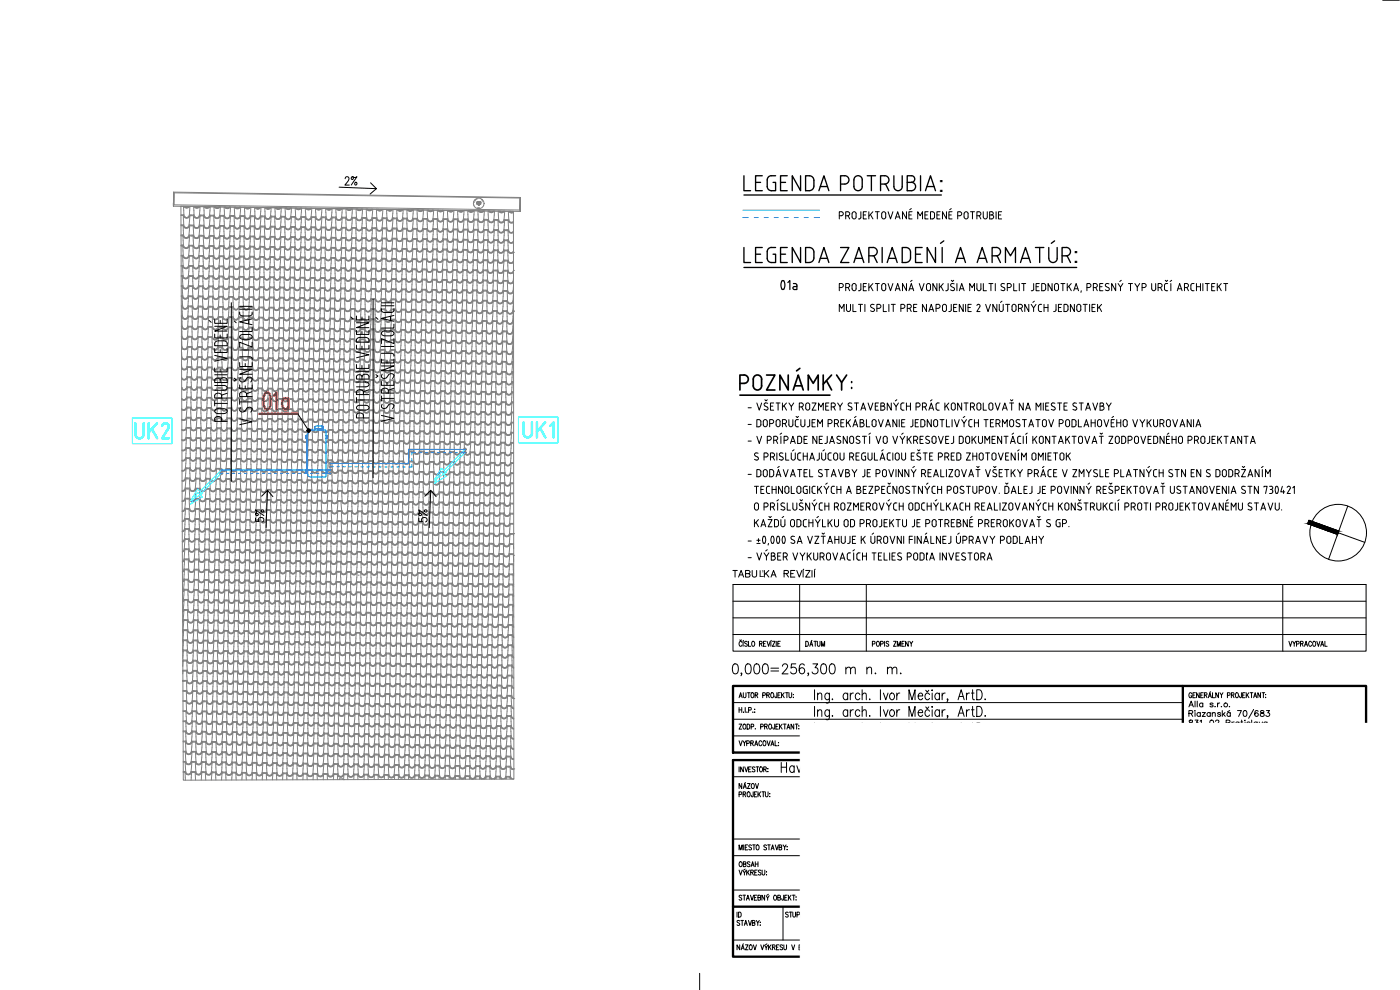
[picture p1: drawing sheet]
<svg xmlns="http://www.w3.org/2000/svg" width="420mm" height="297mm" viewBox="0 0 420 297" stroke-linecap="round" stroke-linejoin="round" font-family="sans-serif">
<defs><g id="words">
<text font-size="10.6" x="220.8" y="118.2">POZNÁMKY:</text>
<text font-size="8.8" x="229.3" y="89.3">01a</text>
<text font-size="8.4" x="221.9" y="58.6">LEGENDA POTRUBIA:</text>
<g font-size="8.4" fill="#0ff">
<text x="39.5" y="132.6">UK2</text>
<text x="155.9" y="132.6">UK1</text>
</g>
<g font-size="7">
<text x="281.5" y="57.5">:</text>
<text x="322" y="79">:</text>
</g>
<text font-size="2.8" x="227.8" y="173.2">Ľ</text>
</g></defs>
<!-- layer: UK_POPIS -->
<g fill="none" stroke="#000" stroke-width=".4">
<path d="M223.3 58.5h59.2M223.3 74.3v4.5h2M226.8 76.3h1.5M228.8 74.3h-2v4.5h2M231.5 74.3h1.3M231.5 74.2a1.26 1.26 0 0 0-1.2 1.3v2a1.26 1.26 0 0 0 1.2 1.3h1.3v-2.5h-.8M234.3 76.3h1.5M236.3 74.3h-2v4.5h2M240.3 74.3v4.5l-2.5-4.5v4.5M244.3 77.4a1.37 1.37 0 0 1-1.4 1.3l-1.1 .1v-4.5a2.08 2.08 0 0 1 2.2 .5l.3 .8v1.8M245.8 78.8l1.5-4.5 1.5 4.5M246.2 77.5h2.1"/>
<path d="M252.3 74.3h2.5l-2.5 4.5h2.5M256.3 78.8l1.5-4.5 1.4 4.5M256.7 77.5h2.1M262 74.3h-1.2v4.5M262 74.2a1.26 1.26 0 0 1 1.3 1.3 1.26 1.26 0 0 1-1.3 1.3h-1.2M262.3 76.8l.9 2M264.8 74.3v4.5M266.3 78.8l1.5-4.5 1.5 4.5M266.7 77.5h2.1M273.3 77.4a1.37 1.37 0 0 1-1.4 1.3l-1.1 .1v-4.5a2.08 2.08 0 0 1 2.2 .5l.3 .8v1.8M274.8 76.3h1.5M276.8 74.3h-2v4.5h2"/>
<path d="M280.8 74.3v4.5l-2.5-4.5v4.5M282.8 74.3v4.5M283.3 72.3l-1 .7M286.8 78.8l1.5-4.5 1.5 4.5M287.2 77.5h2.1M293.3 78.8l1.5-4.5 1.4 4.5M293.7 77.5h2.1M299 74.3h-1.2v4.5M299 74.2a1.26 1.26 0 0 1 1.3 1.3 1.26 1.26 0 0 1-1.3 1.3h-1.2M299.3 76.8l.9 2M301.8 78.8v-4.5l1.5 2.5 1.5-2.5v4.5M306.3 78.8l1.5-4.5 1.5 4.5"/>
<path d="M306.7 77.5h2.1M310.7 74.3h2.6M312 74.3v4.5M314.7 74.3l.1 3.2a1.26 1.26 0 0 0 1.2 1.3 1.26 1.26 0 0 0 1.3-1.3v-3.2M316.5 72.3l-1 .7M320 74.3h-1.3v4.5M320 74.2a1.26 1.26 0 0 1 1.3 1.3 1.26 1.26 0 0 1-1.3 1.3h-1.3M320.3 76.8l1 2M223.3 80.2h99.8"/>
</g>
<g fill="none" stroke="#007fff" stroke-width=".3">
<path d="M222.9 63.1h23.1M222.9 65.3h1.7M226.4 65.3h1.1M229.3 65.3h1.2M232.3 65.3h1.3M235.4 65.3h1.2M238.4 65.3h1.1M241.3 65.3h1.2M244.3 65.3h1.7M91.8 131.1h.1M91.8 131.1h.2l-.2 .1M91.8 131.6h.3"/>
<path d="M91.8 130.7l.3 .1M92 130.9h.1M91.9 131.4h.1M92 131.3l-.1 .1M92.1 133.3h.1M92.1 131.5h-.3l.3 .1M92.1 130.8l.3-.8-.2 5.1v5.9v.7v-2.2l.2 2.9M92.1 130.8l-.1 10.2M92.1 130.7h-.3M92.1 130.6h-.3v.9M92.2 133.3v.1M92.2 130.4h.1"/>
<path d="M92.2 131.1h.1M94.4 128.7h2.4l-.2-.9 .1 .9M94.5 128l-.2 1M94.6 128l-.2 1M94.6 127.9h.1M94.6 127.9v.1M95.5 129l-2.9 .2-.3 1-.1 3.1M95.5 129v-.2l.2 .2M95.5 129h.2M95.7 129l2 .1 .2 .2-.1 13.6-4.9 .2-.5-.6M96.6 127.8l-2 .1M96.7 128h.3l.1 1"/>
<path d="M96.7 128.1h.1M96.7 128.1h.3M96.7 128.7v.1M96.7 128.7h.1M96.7 128.7l.1 .3M96.8 128.7l.1 .3M97.9 130.6l.4 .1h-.4M98.2 130.9h.1M98.2 131.4h.1M98.1 130.9h.1M98.3 130.7l-.4 .1v.6l.3 .2h-.3M98.3 131.5l-.4 .1"/>
<path d="M98.3 130.7h.1M98.3 130.9h.1M98.3 130.7v.2M98.3 131l-.3 .2 .3 .1-.1 .2M123.6 139.4v.7h-.9M123.6 137.6v.7M124.7 135.8h-1.1v.7M125.8 135.8h.7M127.6 135.8h.7M129.4 135.8h.7M131.2 135.8h.7M133 135.8h.7"/>
<path d="M134.8 135.8h.7M136.6 135.8h.7M138.4 135.8h1.1M139.5 134.8h-16.9v4.3h-23.5M66.4 142h.5M66.4 141h32.7M68 142h.7M69.8 142h.7M71.6 142h.7M73.4 142h.7M75.2 142h.7M77 142h.7"/>
<path d="M78.8 142h.7M80.6 142h.7M82.4 142h.7M84.2 142h.7M86 142h.7M87.8 142h.7M89.6 142h.7M91.4 142h.7M91.8 141.3h.1M91.8 141.3h.2l-.2 .1M91.8 141l.3-.1h-.3v.9M91.8 141.8l.4 .1h-.4l.4-.2 .2 .7"/>
<path d="M91.8 141h.3M91.9 141.2h.1M91.9 141.7h.1M92 141l.1 .7M92.4 142.4h.1M93.2 142h.7M95 142h.7M96.8 142h.7M97.9 140.9l.4 .1M98.1 141.7h.1M98.1 141.2h.1M98.2 140.9l-.3 .2v.6l.3 .1h-.3"/>
<path d="M98.2 141h.1M98.3 141.8l-.4 .1M98.3 141l-.3 .4 .3 .1-.1 .3M98.6 142h.5M99.1 140h.9M101.1 140h.7M102.9 140l.7 .1M104.7 140.1h.7M106.5 140.1h.7M108.3 140.1h.7M110.1 140.1h.7M111.9 140.1h.7"/>
<path d="M113.7 140.1h.7M115.5 140.1h.7M117.3 140.1h.7M119.1 140.1h.7M120.9 140.1h.7"/>
<circle cx="99.1" cy="139" r=".12"/>
<circle cx="139.5" cy="134.8" r=".2"/>
<circle cx="139.5" cy="135.8" r=".2"/>
<circle cx="66.4" cy="141" r=".2"/>
<circle cx="66.4" cy="142" r=".2"/>
<circle cx="99.1" cy="141" r=".12"/>
<circle cx="99.1" cy="142" r=".12"/>
<circle cx="99.1" cy="140" r=".12"/>
</g>
<!-- layer: UK_TABULKY -->
<g fill="none" stroke="#000" stroke-width=".3">
<path d="M251.9 64.7h.6a.6 .6 0 0 0 .6-.6 .6 .6 0 0 0-.6-.6h-.6v2.2M253.8 64.7h.6a.6 .6 0 0 0 .6-.6 .6 .6 0 0 0-.6-.6h-.6v2.2M254.5 64.7l.5 1M255.7 64.1v1M255.7 64.1a.6 .6 0 0 1 .6-.6 .6 .6 0 0 1 .6 .6M255.7 65.1a.6 .6 0 0 0 .6 .6 .6 .6 0 0 0 .6-.6M256.9 64.1v1M258.4 63.5l-.1 2-.7 .2M259.1 64.5h.7M260 63.5h-.9v2.2h.9M260.8 63.5v2.2M261.2 64.4l.8 1.3"/>
<path d="M262 63.5l-1.2 1.4M262.7 63.5h1.2M263.3 63.5v2.2M264.6 65.1v-1a.6 .6 0 0 1 .6-.6 .6 .6 0 0 1 .6 .6v1M264.6 65.1a.6 .6 0 0 0 .6 .6 .6 .6 0 0 0 .6-.6M266.5 63.5l.8 2.2 .7-2.2M268.7 65.7l.7-2.2 .7 2.2M268.9 65.1h1M272.1 63.5v2.2l-1.3-2.2v2.2M272.8 64.5h.7M273.5 62.6l-.5 .3M273.7 63.5h-.9v2.2h.9"/>
<path d="M275.4 65.7v-2.2l.7 1.2 .8-1.2v2.2M277.6 64.5h.7M278.5 63.5h-.9v2.2h.9M279.3 63.5l.8 .1 .3 .3v1.4l-.3 .3-.8 .1zM281.2 64.5h.7M282.1 63.5h-.9v2.2h.9M284.1 63.5v2.2l-1.2-2.2v2.2M284.8 64.5h.7M285.5 62.6l-.5 .3M285.7 63.5h-.9v2.2h.9M287.4 64.7h.6a.6 .6 0 0 0 .6-.6 .6 .6 0 0 0-.6-.6h-.6v2.2M289.3 64.1v1"/>
<path d="M289.3 64.1a.6 .6 0 0 1 .7-.6 .6 .6 0 0 1 .6 .6M289.3 65.1a.6 .6 0 0 0 .7 .6 .6 .6 0 0 0 .6-.6M290.5 64.1v1M291.3 63.5h1.2M291.8 63.5v2.2M293.2 64.7h.6M293.8 63.5h-.6v2.2M293.8 63.5a.6 .6 0 0 1 .6 .6 .6 .6 0 0 1-.6 .6M293.9 64.7l.5 1M295.1 63.5v1.6M295.1 65.1a.6 .6 0 0 0 .6 .6 .6 .6 0 0 0 .6-.6M296.3 63.5v1.6"/>
<path d="M297 63.5h.6a.48 .48 0 0 1 .5 .5 .48 .48 0 0 1-.5 .5 .6 .6 0 0 1 .6 .6 .6 .6 0 0 1-.6 .6h-.6zM297 64.5h.6M298.9 63.5v2.2M299.7 64.5h.7M300.6 63.5h-.9v2.2h.9M251.9 86.3h.6a.59 .59 0 0 0 .6-.6 .59 .59 0 0 0-.6-.6h-.6v2.1M251.9 93.5v-2.2l.7 1.2 .7-1.2v2.2M253.8 86.3h.6a.59 .59 0 0 0 .6-.6 .59 .59 0 0 0-.6-.6h-.6v2.1M254 91.3v1.6a.6 .6 0 0 0 .6 .6 .6 .6 0 0 0 .6-.6v-1.6M254.5 86.3l.5 .9M255.7 85.7v.9M255.7 85.7a.6 .6 0 0 1 .6-.6 .6 .6 0 0 1 .6 .6"/>
<path d="M255.7 86.6a.6 .6 0 0 0 .6 .6 .6 .6 0 0 0 .6-.6M256 91.3v2.2h.9M256.9 85.7v.9M257.6 87.2h.3M257.6 91.3h1.2M258.2 91.3v2.2M258.4 85.1v1.6l-.5 .5M259.1 86h.7M259.6 91.3v2.2M260 85.1h-.9v2.1h.9M260.8 85.1v2.1M261.2 85.9l.8 1.3"/>
<path d="M262 85.1l-1.2 1.3M262.3 91.4a.57 .57 0 0 0-.8 0 .57 .57 0 0 0 0 .8l.7 .4a.53 .53 0 0 1 .1 .8 .53 .53 0 0 1-.8 0l-.2-.2M262.7 85.1h1.2M263.2 92.5h.6M263.3 85.1v2.1M263.8 91.3h-.6v2.2M263.8 91.3a.6 .6 0 0 1 .6 .6 .6 .6 0 0 1-.6 .6M264.8 85.2l.4-.1 .5 .1 .1 1.4a.61 .61 0 0 1-.6 .6 .61 .61 0 0 1-.6-.6zM265.1 91.3v2.2h.9M266.5 85.1l.8 2.1 .7-2.1M266.8 91.3v2.2M267.5 91.3h1.2"/>
<path d="M268.1 91.3v2.2M268.7 87.2l.7-2.1 .7 2.1M268.9 86.6h1M270.4 92.5h.6M271 91.3h-.6v2.2M271 91.3a.6 .6 0 0 1 .6 .6 .6 .6 0 0 1-.6 .6M272.1 85.1v2.1l-1.3-2.1v2.1M272.3 92.5h.6a.59 .59 0 0 0 .6-.6 .59 .59 0 0 0-.6-.6h-.6v2.2M272.8 87.2l.7-2.1 .7 2.1M273 86.6h1M273 92.5l.5 1M273.7 84.1l-.4 .4"/>
<path d="M274.2 92.3h.7M275.2 91.3h-1v2.2h1M275.9 85.1l.7 2.1 .7-2.1M278 91.3v2.2l-1.2-2.2v2.2M278.2 85.2l.5-.1 .4 .1 .2 1.4a.61 .61 0 0 1-.6 .6 .61 .61 0 0 1-.7-.6zM278.8 93.5l.7-2.2 .7 2.2M279 92.9h1M280.9 92.5h.6a.59 .59 0 0 0 .6-.6 .59 .59 0 0 0-.6-.6h-.6v2.2M281.2 85.1v2.1l-1.2-2.1v2.1M281.9 85.1v2.1M282.4 85.9l.7 1.3M283 91.5l.5-.2 .4 .2 .2 1.4a.6 .6 0 0 1-.6 .6 .6 .6 0 0 1-.6-.6z"/>
<path d="M283.1 85.1l-1.2 1.3M283.8 87.2h.3M284.5 85.1v1.6l-.4 .5M285.5 91.3l-.1 1.9-.6 .3M285.5 84.1l.4 .4 .3-.4M286.2 92.3h.7M286.2 86.3a.53 .53 0 0 1 .1 .8 .53 .53 0 0 1-.8 0l-.2-.1M286.4 85.2a.57 .57 0 0 0-.9-.1 .57 .57 0 0 0 0 .9l.7 .3M287.2 91.3h-1v2.2h1M287.2 85.1v2.1M287.9 87.2l.7-2.1 .7 2.1M288.1 86.6h1"/>
<path d="M289.1 91.3v2.2l-1.2-2.2v2.2M289.8 91.3v2.2M290.5 92.3h.7M291 87.2v-2.1l.7 1.2 .8-1.2v2.1M291.5 91.3h-1v2.2h1M293.2 91.7a.49 .49 0 0 1 .6-.3 .49 .49 0 0 1 .3 .6l-.9 1.5h.9M293.2 85.1v1.5a.6 .6 0 0 0 .6 .6 .6 .6 0 0 0 .6-.6v-1.5M295.1 85.1v2.1h1M295.8 91.3l.7 2.2 .7-2.2M296.8 85.1h1.2M297.4 85.1v2.1M298.7 85.1v2.1"/>
<path d="M299.2 91.3v2.2l-1.2-2.2v2.2M299.9 91.3v1.6a.6 .6 0 0 0 .6 .6 .6 .6 0 0 0 .6-.6v-1.6M300.7 90.4l-.5 .3M301.3 86.3a.53 .53 0 0 1 .1 .8 .53 .53 0 0 1-.8 0l-.2-.1M301.5 85.2a.57 .57 0 0 0-.9-.1 .57 .57 0 0 0 .1 .9l.6 .3M301.8 91.3h1.2M302.3 86.3h.6a.59 .59 0 0 0 .6-.6 .59 .59 0 0 0-.6-.6h-.6v2.1M302.4 91.3v2.2M303.9 91.5l.4-.2 .5 .2 .1 1.4a.6 .6 0 0 1-.6 .6 .6 .6 0 0 1-.6-.6zM304.2 85.1v2.1h1M305.6 92.5h.6a.59 .59 0 0 0 .7-.6 .59 .59 0 0 0-.7-.6h-.6v2.2M305.9 85.1v2.1"/>
<path d="M306.4 92.5l.4 1M306.6 85.1h1.2M307.2 85.1v2.1M308.8 91.3v2.2l-1.2-2.2v2.2M309.5 91.3l.7 1.1 .7-1.1M309.5 87.2h.3M310.2 92.4v1.1M310.2 85.1v1.6l-.4 .5M310.4 90.4l-.4 .3M310.9 86h.8M311.9 85.1h-1v2.1h1M312.6 91.3l-.7 .1-.3 .5 .1 1.3 .9 .3"/>
<path d="M312.6 85.1h.8l.4 .4v1.3l-.4 .4h-.8zM313.3 92.3h1.2M313.3 91.3v2.2M314.5 91.3v2.2M315.7 85.1v2.1l-1.2-2.1v2.1M316.6 85.2l.5-.1 .4 .1 .2 1.4a.6 .6 0 0 1-.6 .6 .6 .6 0 0 1-.6-.6zM316.9 91.3v1.9l-.7 .3M317.6 92.3h.8M318.4 85.1h1.2M318.6 91.3h-1v2.2h1M319 85.1v2.1M319.3 91.3l.8 .1 .4 .3v1.4l-.4 .3-.8 .1z"/>
<path d="M320.3 85.1v2.1M320.8 85.9l.7 1.3M321.5 85.1l-1.2 1.3M322.2 87.2l.8-2.1 .7 2.1M322.4 91.3v2.2l-1.2-2.2v2.2M322.5 86.6h1M323.3 91.5l.5-.2 .4 .2 .2 1.4a.61 .61 0 0 1-.6 .6 .61 .61 0 0 1-.6-.6zM324.5 87.2l-.1 .5M325.1 91.3h1.2M325.7 91.3v2.2M326.2 86.3h.6a.59 .59 0 0 0 .6-.6 .59 .59 0 0 0-.6-.6h-.6v2.1M327 91.3v2.2"/>
<path d="M327.7 92.3h.7M328.1 86.3h.6a.59 .59 0 0 0 .6-.6 .59 .59 0 0 0-.6-.6h-.6v2.1M328.7 91.3h-1v2.2h1M328.8 86.3l.5 .9M329.4 91.3v2.2M329.9 92.1l.7 1.4M330 86h.8M330.6 91.3l-1.2 1.3M331 85.1h-1v2.1h1M332.7 86.3a.54 .54 0 0 1 .1 .8 .54 .54 0 0 1-.9 0l-.2-.1M332.8 85.2a.58 .58 0 0 0-.8-.1 .58 .58 0 0 0 0 .9l.7 .3M334.8 85.1v2.1l-1.2-2.1v2.1"/>
<path d="M335.6 85.1l.7 1.1 .7-1.1M336.3 86.2v1M336.5 84.1l-.5 .4M338.7 85.1h1.2M339.3 85.1v2.1M340.6 85.1l.7 1.1 .7-1.1M341.3 86.2v1M342.8 86.3h.6M343.4 85.1h-.6v2.1M343.4 85.1a.6 .6 0 0 1 .6 .6 .6 .6 0 0 1-.6 .6M345.6 85.1l.1 1.5a.6 .6 0 0 0 .6 .6 .6 .6 0 0 0 .6-.6l-.1-1.5M347.6 86.3h.6a.59 .59 0 0 0 .6-.6 .59 .59 0 0 0-.7-.6h-.5v2.1"/>
<path d="M348.3 86.3l.5 .9M349.7 84.1l.4 .4 .3-.4M350 87.2h.4M350.4 85.1h-.6l-.3 .5 .1 1.3 .4 .3M351.4 85.1v2.1M351.6 84.1l-.4 .4M353.3 87.2l.7-2.1 .8 2.1M353.5 86.6h1M355.5 86.3h.6a.59 .59 0 0 0 .6-.6 .59 .59 0 0 0-.6-.6h-.6v2.1M356.2 86.3l.5 .9M357.9 87.2h.5M358.4 85.1h-.7l-.3 .5 .1 1.3 .4 .3"/>
<path d="M359.1 86h1.2M359.1 85.1v2.1M360.3 85.1v2.1M361 85.1v2.1M361.7 85.1h1.2M362.3 85.1v2.1M363.6 86h.8M364.6 85.1h-1v2.1h1M365.3 85.1v2.1M365.8 85.9l.7 1.3M366.5 85.1l-1.2 1.3M367.2 85.1h1.2"/>
<path d="M367.9 85.1v2.1M269.2 119.9l-.5 .4M279.7 119.9l-.5 .4M303.3 119.9l.3 .4 .4-.4M224.5 122.4h1M224.5 132.3h1M224.5 127.3h1M226.7 136.8l.7 .3a.54 .54 0 0 1 .1 .8 .54 .54 0 0 1-.8 0l-.3-.1M227.1 120.9l.8 2.2 .7-2.2M227.1 130.9l.8 2.2 .7-2.2M227.5 136a.57 .57 0 0 0-.8 0 .57 .57 0 0 0 0 .8M228.3 126.6v.8"/>
<path d="M228.4 126.6l-.4-.7h-.9v2.2l.9-.1 .4-.6M229.2 126.1l.5-.2 .4 .2 .2 1.3a.6 .6 0 0 1-.6 .6 .6 .6 0 0 1-.6-.5zM229.3 137.1h.6a.6 .6 0 0 0 .6-.6 .6 .6 0 0 0-.6-.6h-.6v2.2M229.6 121.8l.6 .3a.53 .53 0 0 1 .1 .8 .53 .53 0 0 1-.8 0l-.2-.1M230.3 132.1h.6M230.9 130.9h-.6v2.2M230.9 130.9a.6 .6 0 0 1 .6 .6 .6 .6 0 0 1-.6 .6M231 127.1h.6a.59 .59 0 0 0 .6-.6 .59 .59 0 0 0-.6-.6h-.6v2.2M231.2 137.1h.6a.6 .6 0 0 0 .7-.6 .6 .6 0 0 0-.7-.6h-.6v2.2M231.9 137.1l.5 1M232.2 120.9h-1v2.2h1M232.2 132.1h.6"/>
<path d="M232.8 130.9h-.6v2.2M232.8 130.9a.6 .6 0 0 1 .6 .6 .6 .6 0 0 1-.6 .6M232.9 132.1l.5 1M233.1 126.1l.4-.2 .4 .2 .2 1.3a.6 .6 0 0 1-.6 .6 .6 .6 0 0 1-.6-.5zM233.2 135.9v2.2M233.5 120.9v2.2M233.9 139.9l-.5 .4M234.1 136.8l.7 .3a.54 .54 0 0 1 .1 .8 .54 .54 0 0 1-.8 0l-.2-.1M234.4 130.9v2.2M234.6 129.9l-.5 .4M234.8 127.1h.6a.59 .59 0 0 0 .7-.6 .59 .59 0 0 0-.7-.6h-.6v2.2M234.8 120.9v2.2"/>
<path d="M235 136a.57 .57 0 0 0-.9 0 .57 .57 0 0 0 .1 .8M235.3 121.7l.8 1.4M235.3 132.1h.6M235.5 127.1l.5 1M235.8 135.9v2.2h.9M235.9 130.9h-.6v2.2M235.9 130.9a.6 .6 0 0 1 .6 .6 .6 .6 0 0 1-.6 .6M236 120.9l-1.2 1.3M236.7 125.9v1.5a.6 .6 0 0 0 .7 .6 .6 .6 0 0 0 .6-.6v-1.5M236.8 120.9l.7 1.1 .7-1.1M237.2 133.1l.8-2.2 .7 2.2M237.4 132.5h1.1"/>
<path d="M237.5 135.9v1.6a.6 .6 0 0 0 .6 .6 .6 .6 0 0 0 .6-.6v-1.6M237.5 122v1.1M238.3 134.9l-.5 .4M238.7 127.5l.2 .5 .7 .1M238.9 124.9l.4 .4 .3-.4M239.4 136.4l.1 1.4 .8 .3M239.6 125.9l-.9 .3v1.3M239.9 130.9l.6 .4v1.4l-.3 .3-.8 .1v-2.2h.5M240.3 135.9l-.6 .1-.3 .4M240.3 125.9v1.5a.6 .6 0 0 0 .7 .6 .6 .6 0 0 0 .6-.6v-1.5M240.5 120.9h-.6v2.2M240.5 120.9a.6 .6 0 0 1 .6 .6 .6 .6 0 0 1-.6 .6h-.6"/>
<path d="M240.6 122.1l.5 1M241.1 135.9v2.2M241.1 136.9h1.2M241.3 131.9h.7M241.8 121.5v.9a.6 .6 0 0 0 .6 .6 .6 .6 0 0 0 .6-.6v-.9M242.3 130.9h-1v2.2h1M242.3 135.9v2.2M243 138.1l.7-2.2 .7 2.2M243 125.9l-.1 1.9-.6 .3M243.2 137.5h1M243.7 120.9h1.2l-1.2 2.2h1.2M243.7 126.9h.7"/>
<path d="M244.7 125.9h-1v2.2h1M245.2 130.9v2.2l-1.3-2.2v2.2M245.4 128.1v-2.2l.7 1.2 .7-1.2v2.2M245.6 123.1v-2.2l.8 1.2 .7-1.2v2.2M245.9 135.9l-.1 1.9-.6 .3M245.9 131.9h.7M246.6 135.9v1.6a.6 .6 0 0 0 .6 .6 .6 .6 0 0 0 .6-.6v-1.6M246.8 130.9h-.9v2.2h.9M247.4 134.9l-.4 .4M248.3 130.9l-.1 1.9-.7 .3M248.5 136.4l.1 1.4 .5 .3M248.5 127.1h.6a.59 .59 0 0 0 .6-.6 .59 .59 0 0 0-.6-.6h-.6v2.2"/>
<path d="M248.8 120.9h-1v2.2h1M249 133.1l.7-2.2 .7 2.2M249 138.1h.5M249 135.9h.5M249.1 135.9l-.6 .5M249.2 132.5h1M250.1 120.9h-.6v2.2M250.1 120.9a.6 .6 0 0 1 .6 .6 .6 .6 0 0 1-.6 .6h-.6M250.2 122.1l.5 1M250.4 136.1l.4-.2 .4 .2 .2 1.4a.6 .6 0 0 1-.6 .6 .6 .6 0 0 1-.6-.6zM250.4 127.1h.6a.59 .59 0 0 0 .7-.6 .59 .59 0 0 0-.7-.6h-.6v2.2M251.1 127.1l.5 1"/>
<path d="M251.4 120.9l.7 1.1 .7-1.1M251.6 130.9l.6 .1M251.6 130.9l-.3 .2-.1 .4 .9 .7a.53 .53 0 0 1 .1 .7 .53 .53 0 0 1-.8 0l-.2-.1M252.1 135.9v1.6a.6 .6 0 0 0 .6 .6 .6 .6 0 0 0 .6-.6v-1.6M252.1 122v1.1M252.3 126.9h.8M253.3 125.9h-1v2.2h1M254 125.9v2.2M254.3 130.9v2.2l-1.2-2.2v2.2M254.5 126.7l.7 1.4M254.8 121.8l.7 .3a.53 .53 0 0 1 .1 .8 .53 .53 0 0 1-.8 0l-.3-.1M255 131.5a.6 .6 0 0 1 .6-.6 .6 .6 0 0 1 .6 .6"/>
<path d="M255 132.5a.6 .6 0 0 0 .6 .6 .6 .6 0 0 0 .6-.6M255 137.1h.6a.6 .6 0 0 0 .6-.6 .6 .6 0 0 0-.6-.6h-.6v2.2M255 131.5v1M255.2 125.9l-1.2 1.3M255.7 137.1l.5 1M256 128.1l.7-2.2 .7 2.2M256.2 131.5v1M256.2 127.5h1M256.9 136.9h.7M256.9 124.9l-.5 .4M257 120.9v2.2M257.4 130.9l.6 .1"/>
<path d="M257.4 130.9l-.4 .2-.1 .4 1 .7a.54 .54 0 0 1 0 .7 .54 .54 0 0 1-.8 0l-.2-.1M257.9 135.9h-1v2.2h1M258.1 125.9h.6a.47 .47 0 0 1 .5 .5 .47 .47 0 0 1-.5 .4 .6 .6 0 0 1 .6 .6 .6 .6 0 0 1-.6 .6l-.6 .1zM258.1 126.9h.6M258.4 123.1l.7-2.2 .7 2.2M258.6 122.5h1M258.8 130.9h1.2M259.4 130.9v2.2M259.8 135.9h-.8l-.4 .6 .2 1.4 1 .2v-1.2h-.4M260 125.9v2.2h1M260.5 135.9v1.6a.6 .6 0 0 0 .6 .6 .6 .6 0 0 0 .6-.6v-1.6M260.5 120.9l.7 2.2 .8-2.2"/>
<path d="M261 130.9v2.2M261.2 129.9l-.4 .4M261.9 126.1l.4-.2 .5 .2 .1 1.3a.6 .6 0 0 1-.6 .6 .6 .6 0 0 1-.6-.5zM262.4 135.9v2.2h1M262.7 121.9h.7M262.9 130.9l.7 2.2 .8-2.2M263.6 120.9h-.9v2.2h.9M263.6 125.9l.8 2.2 .7-2.2M264.1 138.1l.7-2.2 .8 2.2M264.3 137.5h1M264.4 121.9h.6M265 120.9h-.6v2.2l.6-.1a.6 .6 0 0 0 .6-.6 .6 .6 0 0 0-.6-.6"/>
<path d="M265 120.9a.48 .48 0 0 1 .5 .5 .48 .48 0 0 1-.5 .4M265.1 131.5a.6 .6 0 0 1 .6-.6 .6 .6 0 0 1 .6 .6M265.1 132.5a.6 .6 0 0 0 .6 .6 .6 .6 0 0 0 .6-.6M265.1 131.5v1M265.1 134.9l-.5 .4M265.8 128.1l.7-2.2 .7 2.2M266 127.5h1M266.3 136.4l.1 1.4 .8 .3M266.3 131.5v1M267.2 135.9l-.7 .1-.2 .4M267.5 120.9v2.2l-1.2-2.2v2.2M267.9 130.9l.8 2.2 .7-2.2"/>
<path d="M267.9 135.9v2.2M268.2 120.9l.7 1.1 .7-1.1M268.8 136.1l.5-.2 .4 .2 .2 1.4a.6 .6 0 0 1-.6 .6 .6 .6 0 0 1-.6-.6zM268.9 122v1.1M269.2 125.9v2.2l-1.2-2.2v2.2M269.9 125.9v2.2M270.1 130.9l.7 1.1 .7-1.1M270.4 121.4v1.4l.9 .3M270.6 135.9v1.6a.6 .6 0 0 0 .6 .6 .6 .6 0 0 0 .6-.6M270.6 126.9h.7M270.8 132v1.1M270.9 120.9h.4"/>
<path d="M270.9 120.9l-.5 .5M271.1 129.9l-.5 .4M271.6 125.9h-1v2.2h1M271.8 135.9v1.6M272 121.9h1.2M272 120.9v2.2M272.3 130.9v2.2M272.7 131.7l.8 1.4M273.2 120.9v2.2M273.5 130.9l-1.2 1.3M273.5 136.9h.7M274 125.9l-.1 1.9-.7 .3"/>
<path d="M274.2 132.1h.6M274.4 135.9h-.9v2.2h.9M274.4 139.9l-.5 .4M274.7 126.9h.7M274.8 130.9h-.6v2.2M274.8 130.9a.6 .6 0 0 1 .6 .6 .6 .6 0 0 1-.6 .6M274.9 132.1l.5 1M275.4 134.9l.3 .4 .4-.4M275.5 120.9h-.6v2.2M275.5 120.9a.6 .6 0 0 1 .6 .6 .6 .6 0 0 1-.6 .6h-.6M275.6 125.9h-.9v2.2h.9M276.1 131.9h.7"/>
<path d="M276.2 136a.57 .57 0 0 0-.8 0 .57 .57 0 0 0 0 .8l.7 .3a.53 .53 0 0 1 .1 .8 .53 .53 0 0 1-.8 0l-.2-.1M277.1 130.9h-1v2.2h1M277.1 135.9h1.2M277.4 120.9h-.6v2.2M277.4 120.9a.6 .6 0 0 1 .6 .6 .6 .6 0 0 1-.6 .6h-.6M277.6 122.1l.4 1M277.6 126.6v.8M277.6 126.6l-.4-.7h-.8v2.2l.8-.1 .4-.6M277.7 135.9v2.2M278.3 130.9l.6 .1M278.3 130.9l-.4 .2-.1 .4 .9 .7a.54 .54 0 0 1 .1 .7 .54 .54 0 0 1-.8 0l-.2-.1M278.8 123.1l.7-2.2 .7 2.2"/>
<path d="M279 122.5h1M279 136.9h.7M279.5 125.9v2.2l-1.2-2.2v2.2M279.7 131.5a.6 .6 0 0 1 .6-.6 .6 .6 0 0 1 .6 .6M279.7 132.5a.6 .6 0 0 0 .6 .6 .6 .6 0 0 0 .6-.6M279.7 131.5v1M280 135.9h-1v2.2h1M280.9 121.4l.1 1.4 .9 .3M280.9 131.5v1M281.4 126.5v1M281.4 126.5a.6 .6 0 0 0-.6-.6 .6 .6 0 0 0-.6 .6v1a.6 .6 0 0 0 .6 .5 .6 .6 0 0 0 .6-.6M281.5 120.9h.4"/>
<path d="M281.5 120.9l-.6 .5M281.6 137.1h.6a.6 .6 0 0 0 .7-.6 .6 .6 0 0 0-.7-.6h-.6v2.2M281.6 130.9l.8 2.2 .7-2.2M282.1 125.9h1.2M282.7 125.9v2.2M283.5 137.1h.7a.6 .6 0 0 0 .6-.6 .6 .6 0 0 0-.7-.6h-.6v2.2M283.6 120.9v2.2M283.8 131.9h.7M284 121.7l.8 1.4M284 125.9v2.2h1M284.3 137.1l.5 1M284.8 130.9h-1v2.2h1"/>
<path d="M284.8 120.9l-1.2 1.3M285.5 136.9h.7M285.7 121.1l.4-.2 .4 .2 .2 1.3a.6 .6 0 0 1-.6 .6 .6 .6 0 0 1-.6-.5zM285.7 125.9v2.2M286.2 130.9v1.7M286.2 132.6l-.2 .4-.5 .1M286.4 135.9h-.9v2.2h.9M286.4 125.9l.8 2.2 .7-2.2M288.4 136.6v.8M288.4 136.5l-.4-.6h-.9v2.2l.9-.1 .4-.6M288.4 130.9l.6 .4v1.4l-.3 .3-.8 .1v-2.2h.5M288.6 120.9v2.2l-1.2-2.2v2.2"/>
<path d="M288.6 125.9l.7 1.1 .7-1.1M289.3 127v1.1M289.3 120.9h1.2M289.6 124.9l-.5 .4M289.8 131.5v1M289.8 131.5a.6 .6 0 0 1 .6-.6 .6 .6 0 0 1 .6 .6M289.8 132.5a.6 .6 0 0 0 .6 .6 .6 .6 0 0 0 .6-.6M289.9 120.9v2.2M290 135.9h1.2l-1.2 2.2h1.2M290.8 127.5l.5 .5M291 131.5v1M291.3 128.1h.4"/>
<path d="M291.3 125.9h.4M291.3 125.9l-.5 .3v1.3M291.7 130.9v2.2M291.8 120.9h-.5v2.2M291.9 120.9a.6 .6 0 0 1 .6 .6 .6 .6 0 0 1-.6 .6h-.6M292 135.9v2.2M292 136.9h1.1M292 122.1l.5 1M292.2 131.7l.7 1.4M292.4 125.9v2.2M292.4 126.9h1.2M292.9 130.9l-1.2 1.3"/>
<path d="M293.1 139.9l.4 .4 .4-.4M293.1 135.9v2.2M293.6 125.9v2.2M293.6 130.9v1.6M293.7 132.5a.6 .6 0 0 0 .6 .6 .6 .6 0 0 0 .6-.6M294.1 136.1l.4-.2 .4 .2 .2 1.4a.61 .61 0 0 1-.6 .6 .61 .61 0 0 1-.6-.6zM294.4 121.5v1M294.4 121.5a.6 .6 0 0 0-.6-.6 .6 .6 0 0 0-.6 .6v1a.6 .6 0 0 0 .6 .5 .6 .6 0 0 0 .6-.6M294.9 130.9v1.6M295.1 120.9v2.2h1M295.3 125.9h1.2M295.6 133.1v-2.2l.7 1.2 .7-1.2v2.2"/>
<path d="M295.8 135.9h1.2M295.9 125.9v2.2M296.4 135.9v2.2M297.2 126.9h.8M297.7 131.9h.7M297.9 136.1l.4-.2 .4 .2 .2 1.4a.6 .6 0 0 1-.6 .6 .6 .6 0 0 1-.6-.6zM298 121.5v1M298 121.5a.6 .6 0 0 0-.6-.6 .6 .6 0 0 0-.6 .6v1a.6 .6 0 0 0 .6 .5 .6 .6 0 0 0 .6-.6M298.2 139.9l.4 .4 .3-.4M298.2 125.9h-1v2.2h1M298.7 120.9l.7 2.2 .7-2.2M298.7 130.9h-1v2.2h1"/>
<path d="M298.9 127.1h.6a.59 .59 0 0 0 .6-.6 .59 .59 0 0 0-.6-.6h-.6v2.2M299.6 135.9l.8 2.2 .7-2.2M299.6 127.1l.5 1M300.6 130.9v2.2l-1.2-2.2v2.2M300.8 123.1l.8-2.2 .7 2.2M300.8 128.1v-2.2l.8 1.2 .7-1.2v2.2M301.1 122.5h1M301.3 130.9h1.2M301.8 136.9h.7M301.9 130.9v2.2M302.7 135.9h-.9v2.2h.9M303 120.9h1.2"/>
<path d="M303.2 126.1l.4-.2 .4 .2 .2 1.3a.6 .6 0 0 1-.6 .6 .6 .6 0 0 1-.6-.5zM303.3 133.1l.7-2.2 .7 2.2M303.5 132.5h1M303.6 120.9v2.2M304.2 129.9l-.5 .4M304.7 135.9v2.2l-1.2-2.2v2.2M305.4 125.9l-.4 .2-.1 .4 1.1 .8a.61 .61 0 0 1-.3 .8 .61 .61 0 0 1-.8-.3M305.4 125.9l.6 .1M305.6 135.9v2.2M305.9 134.9l-.5 .4M305.9 130.9h.5M306 130.9l-.5 .2-.1 1.4 .3 .5 .7 .1"/>
<path d="M306.6 138.1v-2.2l.7 1.2 .7-1.2v2.2M306.8 125.9h1.2M307.1 120.9v2.2l-1.2-2.2v2.2M307.1 130.9v2.2M307.4 125.9v2.2M307.8 123.1l.7-2.2 .7 2.2M308 122.5h1M308.1 130.9v2.2M308.3 129.9l-.5 .4M308.8 128.1l.7-2.2 .7 2.2M309 127.5h1M309.9 136.1l.4-.2 .4 .2 .2 1.4a.6 .6 0 0 1-.6 .6 .6 .6 0 0 1-.6-.6z"/>
<path d="M310 130.9v2.2M310.4 131.7l.8 1.4M310.9 125.9h1.2M310.9 123.1v-2.2l.8 1.2 .7-1.2v2.2M311.2 130.9l-1.2 1.3M311.5 125.9v2.2M311.6 138.1v-2.2l.8 1.2 .7-1.2v2.2M311.9 131.5a.6 .6 0 0 1 .6-.6 .6 .6 0 0 1 .6 .6M311.9 132.5a.6 .6 0 0 0 .6 .6 .6 .6 0 0 0 .6-.6M311.9 131.5v1M313.1 120.9v2.2M313.1 131.5v1"/>
<path d="M313.3 139.9l-.5 .4M313.8 135.9v2.2M313.8 121.9h.7M314 126.5v1M314 126.5a.6 .6 0 0 0-.6-.6 .6 .6 0 0 0-.6 .6v1a.6 .6 0 0 0 .7 .5 .6 .6 0 0 0 .5-.6M314.5 136.9h.7M314.7 125.9l.8 2.2 .7-2.2M314.8 120.9h-1v2.2h1M315 130.9v2.2l-1.2-2.2v2.2M315.5 135.9h-1v2.2h1M315.7 130.9h1.2M315.8 121.8l.6 .3"/>
<path d="M316 120.9l.6 .1M316 120.9l-.5 .4 .3 .5M316.2 135.9h1.2M316.3 130.9v2.2M316.4 122.1a.53 .53 0 0 1 .1 .8 .53 .53 0 0 1-.8 0l-.2-.1M316.8 135.9v2.2M317.4 120.9h1.2M317.7 133.1l.7-2.2 .7 2.2M317.9 127.1h.6a.59 .59 0 0 0 .6-.6 .59 .59 0 0 0-.6-.6h-.6v2.2M317.9 132.5h1M318 120.9v2.2M318.3 136.1l.4-.2 .4 .2 .2 1.4a.6 .6 0 0 1-.6 .6 .6 .6 0 0 1-.6-.6z"/>
<path d="M319.3 121.9h.7M319.8 130.9v2.2M320 135.9v2.2M320.3 120.9h-1v2.2h1M320.3 131.7l.7 1.4M320.5 136.7l.7 1.4M321 126.5v1M321 126.5a.6 .6 0 0 0-.6-.6 .6 .6 0 0 0-.6 .6v1a.6 .6 0 0 0 .6 .5 .6 .6 0 0 0 .6-.6M321 130.9l-1.2 1.3M321.2 135.9l-1.2 1.3M321.7 125.9h.8l.4 .4v1.4l-.4 .3-.8 .1zM321.8 130.9h1.2"/>
<path d="M322.2 121.8l.7 .3a.53 .53 0 0 1 .1 .8 .53 .53 0 0 1-.8 0l-.2-.1M322.3 130.9v2.2M323.1 121a.56 .56 0 0 0-.9 0 .56 .56 0 0 0 0 .8M323.6 125.9v2.2h1M323.7 131.5a.6 .6 0 0 1 .6-.6 .6 .6 0 0 1 .6 .6M323.7 132.5a.6 .6 0 0 0 .6 .6 .6 .6 0 0 0 .6-.6M323.7 131.5v1M323.9 120.9h1.2M324.5 120.9v2.2M324.9 131.5v1M325.3 128.1l.7-2.2 .7 2.2M325.5 127.5h1"/>
<path d="M325.6 130.9l.7 2.2 .7-2.2M325.8 123.1l.7-2.2 .8 2.2M326 122.5h1M327.5 126.9h1.2M327.5 125.9v2.2M327.7 133.1l.8-2.2 .7 2.2M328 132.5h1M328 120.9l.7 2.2 .7-2.2M328.7 125.9v2.2M329.6 126.1l.4-.2 .4 .2 .2 1.3a.6 .6 0 0 1-.6 .6 .6 .6 0 0 1-.6-.5zM329.9 130.9h1.2M330.1 121.9h.6"/>
<path d="M330.2 129.9l.3 .4 .4-.4M330.5 130.9v2.2M330.7 120.9h-.6v2.2l.6-.1a.6 .6 0 0 0 .6-.6 .6 .6 0 0 0-.6-.6M330.7 120.9a.48 .48 0 0 1 .5 .5 .48 .48 0 0 1-.5 .4M331.3 125.9l.7 2.2 .8-2.2M332 120.9l.8 1.1 .7-1.1M332.8 122v1.1M332.8 130.9h1.2l-1.2 2.2h1.2M333.5 126.9h.7M334.2 124.9l-.5 .4M334.4 125.9h-.9v2.2h.9M334.7 131.5v1"/>
<path d="M334.7 131.5a.6 .6 0 0 1 .6-.6 .6 .6 0 0 1 .6 .6M334.7 132.5a.6 .6 0 0 0 .6 .6 .6 .6 0 0 0 .6-.6M335.2 126.9h1.2M335.2 125.9v2.2M335.9 131.5v1M336.4 125.9v2.2M337.2 130.9l.6 .4v1.4l-.4 .3-.8 .1v-2.2h.6M337.3 126.1l.4-.2 .4 .2 .2 1.3a.6 .6 0 0 1-.6 .6 .6 .6 0 0 1-.6-.5zM338.6 132.1h.6M339.2 130.9h-.6v2.2M339.2 130.9a.6 .6 0 0 1 .6 .6 .6 .6 0 0 1-.6 .6M340 125.9l.7 2.2 .7-2.2"/>
<path d="M340.5 131.5v1M340.5 131.5a.6 .6 0 0 1 .6-.6 .6 .6 0 0 1 .6 .6M340.5 132.5a.6 .6 0 0 0 .6 .6 .6 .6 0 0 0 .6-.6M341.7 131.5v1M342.1 125.9l.7 1.1 .8-1.1M342.4 130.9l.7 2.2 .7-2.2M342.8 127v1.1M344.3 125.9v2.2M344.6 131.9h.7M344.7 126.7l.8 1.4M345 139.9l-.5 .4M345.5 125.9l-1.2 1.3"/>
<path d="M345.5 130.9h-.9v2.2h.9M346.2 125.9v1.6M346.2 127.4a.6 .6 0 0 0 .6 .6 .6 .6 0 0 0 .6-.6M346.8 130.9l.6 .4v1.4l-.4 .3-.8 .1v-2.2h.6M347.4 125.9v1.6M348.1 127.1h.6a.59 .59 0 0 0 .6-.6 .59 .59 0 0 0-.6-.6h-.6v2.2M348.8 127.1l.5 1M349.4 130.9v2.2l-1.3-2.2v2.2M350.1 131.9h.7M350.8 129.9l-.5 .4M351 130.9h-.9v2.2h.9M351.2 126.5v1"/>
<path d="M351.3 126.5a.6 .6 0 0 0-.6-.6 .6 .6 0 0 0-.6 .6v1a.6 .6 0 0 0 .6 .5 .6 .6 0 0 0 .6-.6M351.7 131.9h1.3M351.7 130.9v2.2M352 125.9l.7 2.2 .7-2.2M353 130.9v2.2M353.7 131.5a.6 .6 0 0 1 .6-.6 .6 .6 0 0 1 .6 .6M353.7 132.5a.6 .6 0 0 0 .6 .6 .6 .6 0 0 0 .6-.6M353.7 131.5v1M354.1 128.1l.8-2.2 .7 2.2M354.3 127.5h1.1M354.9 131.5v1M356.6 132.1h.5"/>
<path d="M357.1 130.9h-.5v2.2M357.2 130.9a.6 .6 0 0 1 .6 .6 .6 .6 0 0 1-.6 .6M357.5 125.9v2.2l-1.2-2.2v2.2M358.2 125.9v2.2M358.5 132.1h.6M358.9 128.1l.7-2.2 .8 2.2M359.1 130.9h-.6v2.2M359.1 130.9a.6 .6 0 0 1 .6 .6 .6 .6 0 0 1-.6 .6M359.1 127.5h1.1M359.2 132.1l.5 1M360.4 131.5v1M360.4 131.5a.6 .6 0 0 1 .6-.6 .6 .6 0 0 1 .6 .6"/>
<path d="M360.4 132.5a.6 .6 0 0 0 .6 .6 .6 .6 0 0 0 .6-.6M361.6 131.5v1M363 130.9v1.9l-.7 .3M363.7 131.9h.8M364.7 130.9h-1v2.2h1M365.4 130.9v2.2M365.9 131.7l.7 1.4M366.6 130.9l-1.2 1.3M367.4 130.9h1.2M368 130.9v2.2M369.3 133.1l.7-2.2 .7 2.2M369.5 132.5h1"/>
<path d="M372.6 130.9v2.2l-1.1-2.2v2.2M372.8 139.9l.4 .4 .3-.4M373.4 130.9h1.2M374 130.9v2.2M375.3 133.1l.7-2.2 .7 2.2M375.5 132.5h1M379.1 139.9l-.5 .4M224.5 142.3h1M226.4 155.9v2.2M226.4 145.9h1.2M226.6 151.1l.4-.2 .5 .2 .1 1.4a.61 .61 0 0 1-.6 .6 .61 .61 0 0 1-.6-.6zM226.9 156.7l.7 1.4"/>
<path d="M227 145.9v2.2M227.6 155.9l-1.2 1.3M228.3 146.9h.8M228.3 141.6v.8M228.4 141.6l-.4-.7h-.9v2.2l.9-.1 .4-.6M228.4 158.1l.7-2.2 .7 2.2M228.6 157.5h1M229.2 141.1l.5-.2 .4 .2 .2 1.3a.6 .6 0 0 1-.6 .7 .6 .6 0 0 1-.6-.6zM229.3 152.1h.6a.59 .59 0 0 0 .6-.6 .59 .59 0 0 0-.6-.6h-.6v2.2M229.3 145.9h-1v2.2h1M230.5 155.9h1.2l-1.2 2.2h1.2M230.6 145.9h.4"/>
<path d="M230.6 145.9l-.6 .5v1.1l.3 .5 .7 .1M230.8 154.9l.3 .4 .4-.4M231 140.9h.8l.3 .4v1.3l-.3 .4-.8 .1zM231.2 152.1h.6a.59 .59 0 0 0 .7-.6 .59 .59 0 0 0-.7-.6h-.6v2.2M231.7 146.9h1.2M231.7 145.9v2.2M231.9 152.1l.5 1M232.9 143.1l.7-2.2 .8 2.2M232.9 145.9v2.2M233.1 142.5h1M233.4 150.9v2.2M233.6 149.9l-.4 .4"/>
<path d="M233.7 156.5l-.4-.6h-.9v2.2l1.1-.2 .1-1.3M234.4 155.9v1.6a.6 .6 0 0 0 .6 .6 .6 .6 0 0 0 .6-.6v-1.6M234.8 145.9v2.2l-1.2-2.2v2.2M235.1 140.9l.7 2.2 .7-2.2M235.2 154.9l-.5 .4M235.5 151a.58 .58 0 0 0-.9 0 .58 .58 0 0 0 0 .8l.9 .5a.61 .61 0 0 1-.3 .8 .61 .61 0 0 1-.8-.3M235.5 146.5v1M235.6 146.5a.6 .6 0 0 1 .6-.6 .6 .6 0 0 1 .6 .6M235.6 147.4a.6 .6 0 0 0 .6 .6 .6 .6 0 0 0 .6-.6M236.3 150.9v2.2h.9M236.7 146.5v1M237.2 143.1l.8-2.2 .7 2.2"/>
<path d="M237.4 156.1l.5-.2 .4 .2 .2 1.4a.61 .61 0 0 1-.6 .6 .61 .61 0 0 1-.7-.6zM237.4 142.5h1.1M237.5 145.9v2.2h.9M238 150.9v1.6a.6 .6 0 0 0 .6 .6 .6 .6 0 0 0 .6-.6M239.1 146.5v1M239.1 150.9v1.6M239.2 146.5a.6 .6 0 0 1 .6-.6 .6 .6 0 0 1 .6 .6M239.2 147.4a.6 .6 0 0 0 .6 .6 .6 .6 0 0 0 .6-.6M239.4 140.9h1.2M240 140.9v2.2M240.1 149.9l.4 .4 .3-.4M240.3 146.5v1"/>
<path d="M240.4 150.9l.6 .1M240.4 150.9l-.4 .2-.1 .4 .9 .7a.53 .53 0 0 1 .1 .7 .53 .53 0 0 1-.8 0l-.2-.1M240.4 156.5l-.4-.6h-.8v2.2l1-.2 .2-1.3M241.1 146.5l.1 1.4 1.1 .2v-1.2h-.4M241.1 157.5l.3 .5 .6 .1M241.3 141.9h.7M241.7 145.9h.6M241.7 145.9l-.5 .2-.1 .4M242 155.9l-.8 .3-.1 1.3M242.3 140.9h-1v2.2h1M242.8 155.9v2.2M242.8 156.9h1.2"/>
<path d="M243 150.9v2.2l-1.2-2.2v2.2M243 140.9v2.2h.9M243 145.9v2.2M243.7 150.9l.7 1.1 .8-1.1M244 155.9v2.2M244.2 145.9h.5M244.3 145.9l-.5 .3-.1 1.3 .3 .5 .7 .1M244.4 152v1.1M244.7 149.9l-.5 .4M244.7 155.9l.7 1.1 .7-1.1M245.4 145.9v2.2M245.4 157v1.1"/>
<path d="M245.6 142.8l.8 .3M245.6 154.9l-.4 .4M245.9 146.7l.7 1.4M246.6 145.9l-1.2 1.3M246.7 141a.56 .56 0 0 0-.8 0 .56 .56 0 0 0 0 .8l.9 .7-.1 .4-.3 .2M246.7 159.9l.4 .4 .3-.4M246.8 150.9l-.7 .1-.2 .4v1.4l.9 .3M246.8 155.9v2.2h1M247.3 145.9l.7 1.1 .8-1.1M247.5 150.9v2.2M247.5 151.9h1.3M247.5 140.9h1.3"/>
<path d="M248 147v1.1M248.2 140.9v2.2M248.3 144.9l-.5 .4M248.5 155.9v2.2M248.8 150.9v2.2M249 156.7l.7 1.4M249.5 143.1l.7-2.2 .7 2.2M249.7 142.5h1M249.7 155.9l-1.2 1.3M250 145.9h.4M250 145.9l-.5 .5v1.1l.3 .5 .6 .1M250.4 152.1h.6a.59 .59 0 0 0 .7-.6 .59 .59 0 0 0-.7-.6h-.6v2.2"/>
<path d="M250.4 155.9l.1 1.6a.6 .6 0 0 0 .6 .6 .6 .6 0 0 0 .6-.6v-1.6M251.1 152.1l.5 1M251.2 146.9h1.2M251.2 145.9v2.2M251.6 140.9l.7 2.2 .8-2.2M252.4 145.9v2.2M252.5 151.1l.5-.2 .4 .2 .2 1.4a.6 .6 0 0 1-.6 .6 .6 .6 0 0 1-.7-.6zM253.3 156.5v1M253.3 156.5a.6 .6 0 0 1 .6-.6 .6 .6 0 0 1 .7 .6M253.3 157.5a.6 .6 0 0 0 .6 .6 .6 .6 0 0 0 .7-.6M253.8 141.9h.6M254 148.1l.8-2.2 .7 2.2"/>
<path d="M254.3 147.5h1M254.3 150.9h1.2l-1.2 2.2h1.2M254.4 140.9h-.6v2.2h.6M254.4 140.9a.48 .48 0 0 1 .5 .5 .48 .48 0 0 1-.5 .4 .6 .6 0 0 1 .6 .6 .6 .6 0 0 1-.6 .7M254.5 156.5v1M255.7 140.9l.7 1.1 .8-1.1M255.8 155.9h-.6v2.2h.6M255.8 155.9l.5 .2 .2 .4M256.2 153.1v-2.2l.7 1.2 .7-1.2v2.2M256.4 142v1.1M256.5 156.6l-.1 1.1-.6 .4M257.2 146.9h.6"/>
<path d="M257.8 145.9h-.6v2.2l.6-.1a.6 .6 0 0 0 .6-.6 .6 .6 0 0 0-.6-.6M257.8 145.9a.48 .48 0 0 1 .5 .5 .48 .48 0 0 1-.5 .4M258.1 157.1h.7a.59 .59 0 0 0 .6-.6 .59 .59 0 0 0-.7-.6h-.6v2.2M258.3 151.9h.8M259.1 146.9h.7M259.3 150.9h-1v2.2h1M259.5 140.9v1.9l-.7 .3M260 152.1h.6a.59 .59 0 0 0 .6-.6 .59 .59 0 0 0-.6-.6h-.6v2.2M260 145.9h-.9v2.2h.9M260.1 157.1h.6a.59 .59 0 0 0 .6-.6 .59 .59 0 0 0-.7-.6h-.5v2.2M260.3 141.9h.7M260.8 145.9h1.2l-1.2 2.2h1.2"/>
<path d="M260.8 152.1l.4 1M260.8 157.1l.5 1M261.2 140.9h-.9v2.2h.9M262.2 156.1l.4-.2 .4 .2 .2 1.4a.6 .6 0 0 1-.6 .6 .6 .6 0 0 1-.6-.6zM262.2 159.9l-.5 .4M262.9 142.1h.6a.6 .6 0 0 0 .6-.6 .6 .6 0 0 0-.6-.6h-.6v2.2M263.1 151.5v1M263.2 151.5a.6 .6 0 0 0-.6-.6 .6 .6 0 0 0-.6 .6l-.1 1a.61 .61 0 0 0 .7 .6 .61 .61 0 0 0 .6-.6M263.3 145.9h-.6v2.2M263.3 145.9a.6 .6 0 0 1 .6 .6 .6 .6 0 0 1-.6 .6h-.6M263.9 150.9l.7 2.2 .7-2.2M263.9 158.1h.2"/>
<path d="M264.6 155.9v1.7l-.5 .4M264.6 146.9h.7M265 141.1l.4-.2 .5 .2 .1 1.3a.6 .6 0 0 1-.6 .7 .6 .6 0 0 1-.6-.6zM265.3 156.9h.7M265.6 145.9h-1v2.2h1M266 150.9l.7 1.1 .8-1.1M266.3 155.9h-1v2.2h1M266.5 144.9l.4 .4 .3-.4M266.7 140.9l.8 2.2 .7-2.2M266.7 152v1.1M266.8 145.9h.4M266.8 145.9l-.5 .5v1.1a.69 .69 0 0 0 .9 .6"/>
<path d="M267 149.9l-.5 .4M267 155.9v2.2M267.5 156.7l.7 1.4M268.2 151.4v1.1M268.2 152.5l.3 .5 .7 .1M268.2 155.9l-1.2 1.3M268.9 140.9v2.2M268.9 155.9h1.3M269.2 150.9l-.7 .1-.3 .4M269.2 145.9v2.2l-1.2-2.2v2.2M269.5 155.9v2.2M269.9 146.5v.9a.6 .6 0 0 0 .6 .6 .6 .6 0 0 0 .6-.6v-.9"/>
<path d="M269.9 151.9h1.2M269.9 150.9v2.2M269.9 146.5a.6 .6 0 0 1 .6-.6 .6 .6 0 0 1 .6 .6M270.8 140.9v2.2l-1.2-2.2v2.2M270.9 155.9v1.6a.6 .6 0 0 0 .6 .6 .6 .6 0 0 0 .6-.6v-1.6M271.1 150.9v2.2M272.1 146.8l.6 .3a.53 .53 0 0 1 .1 .8 .53 .53 0 0 1-.8 0l-.2-.1M272.8 140.9v2.2l-1.3-2.2v2.2M272.9 146a.56 .56 0 0 0-.8 0 .56 .56 0 0 0 0 .8M272.9 151.1l.5-.2 .4 .2 .2 1.4a.6 .6 0 0 1-.6 .6 .6 .6 0 0 1-.6-.6zM273.5 140.9l.7 1.1 .7-1.1M273.7 145.9h1.2"/>
<path d="M273.7 158.1h.3M274.2 142v1.1M274.3 145.9v2.2M274.5 155.9v1.7l-.5 .4M274.7 150.9h.8l.3 .4v1.4l-.3 .3-.8 .1zM275.2 156.9h.7M276.1 155.9h-.9v2.2h.9M276.6 142.1h.6a.6 .6 0 0 0 .6-.6 .6 .6 0 0 0-.6-.6h-.6v2.2M276.6 151.4v1.1M276.6 152.5a.69 .69 0 0 0 .9 .6M276.8 145.9v2.2l-1.2-2.2v2.2M277.3 142.1l.5 1"/>
<path d="M277.5 150.9l-.6 .1-.3 .4M277.6 145.9l.7 1.1 .7-1.1M277.8 157.1h.6a.59 .59 0 0 0 .6-.6 .59 .59 0 0 0-.6-.6h-.6v2.2M278.2 159.9l-.5 .4M278.3 151.9h1.2M278.3 150.9v2.2M278.3 147v1.1M278.5 144.9l-.5 .4M278.5 141.9h.7M279.5 140.9h-1v2.2h1M279.5 150.9v2.2M279.7 156.5v1"/>
<path d="M279.8 156.5a.6 .6 0 0 1 .6-.6 .6 .6 0 0 1 .6 .6l-.1 1a.59 .59 0 0 1-.6 .6 .59 .59 0 0 1-.5-.6M280.2 150.9l.7 1.1 .7-1.1M280.2 143.1l.7-2.2 .7 2.2M280.3 145.9h.4M280.3 148.1h.4M280.3 145.9l-.6 .5 .1 1.4 .5 .2M280.4 142.5h1M280.9 152v1.1M281.2 149.9l-.5 .4M281.4 146.9h1.2M281.4 145.9v2.2M281.7 155.9h1.2"/>
<path d="M282.3 155.9v2.2M282.3 150.9v2.2h1M282.3 140.9v2.2h1M282.6 145.9v2.2M283.6 157.1h.6a.59 .59 0 0 0 .6-.6 .59 .59 0 0 0-.6-.6h-.6v2.2M284 140.9v2.2M284 150.9v2.2M284.3 157.1l.5 1M284.5 151.7l.7 1.4M284.8 140.9h1.1l-1.1 2.2h1.1M284.9 145.9h-.6v2.2M284.9 145.9a.6 .6 0 0 1 .6 .6 .6 .6 0 0 1-.6 .6h-.6"/>
<path d="M285.2 150.9l-1.2 1.3M285.5 156.9h.7M286 153.1l.7-2.2 .7 2.2M286.2 152.5h1M286.2 146.5v1M286.2 146.5a.6 .6 0 0 1 .6-.6 .6 .6 0 0 1 .6 .6M286.5 155.9h-1v2.2h1M286.9 141.1l.4-.2 .4 .2 .2 1.3a.61 .61 0 0 1-.6 .7 .61 .61 0 0 1-.6-.6zM287.2 155.9h.6a.48 .48 0 0 1 .5 .5 .48 .48 0 0 1-.5 .5 .6 .6 0 0 1 .6 .6 .6 .6 0 0 1-.6 .6h-.6zM287.2 156.9h.6M287.4 146.5v.9a.6 .6 0 0 1-.6 .6 .6 .6 0 0 1-.6-.6M287.9 159.9l-.5 .4"/>
<path d="M288.4 146.8l.7 .3a.53 .53 0 0 1 .1 .8 .53 .53 0 0 1-.8 0l-.3-.1M288.6 140.9l.7 2.2 .7-2.2M289.1 150.9l-.7 .1-.3 .4 .1 1.4 .9 .3M289.2 146a.56 .56 0 0 0-.8 0 .56 .56 0 0 0 0 .8M289.8 150.9v2.2M289.8 151.9h1.2M290 145.9h1.2M290.3 155.9v2.2l-1.2-2.2v2.2M290.6 145.9v2.2M290.7 143.1l.8-2.2 .7 2.2M291 142.5h1M291 150.9v2.2"/>
<path d="M291 156.9h.7M291.7 154.9l-.4 .4M292 145.9v1.6M292 147.4a.6 .6 0 0 0 .6 .6 .6 .6 0 0 0 .6-.6M292 155.9h-1v2.2h1M292.7 152.1h.6a.59 .59 0 0 0 .6-.6 .59 .59 0 0 0-.6-.6h-.6v2.2M292.9 140.9h1.2M293.2 145.9v1.6M293.4 152.1l.5 1M293.5 140.9v2.2M293.7 157.1h.6a.59 .59 0 0 0 .6-.6 .59 .59 0 0 0-.6-.6h-.6v2.2M294.5 145.9h-.6v2.2"/>
<path d="M294.5 145.9a.6 .6 0 0 1 .6 .6 .6 .6 0 0 1-.6 .6h-.6M294.6 151.9h.7M295.6 150.9h-1v2.2h1M295.6 157.1h.6a.59 .59 0 0 0 .6-.6 .59 .59 0 0 0-.6-.6h-.6v2.2M295.8 140.9l.7 2.2 .7-2.2M295.8 146.5a.6 .6 0 0 1 .6-.6 .6 .6 0 0 1 .6 .6M295.8 146.5v.9a.6 .6 0 0 0 .6 .6 .6 .6 0 0 0 .6-.6M296.3 153.1l.7-2.2 .7 2.2M296.3 157.1l.5 1M296.5 152.5h1M297 146.5v1M297.5 156.9h.7"/>
<path d="M297.7 145.9l.7 2.2 .7-2.2M298.4 150.9v2.2h1M298.5 155.9h-1v2.2h1M298.9 142.2a.53 .53 0 0 1 .1 .7 .53 .53 0 0 1-.8 0l-.2-.1M299 141a.56 .56 0 0 0-.8 0 .56 .56 0 0 0 0 .8l.7 .3M299.2 157.1h.6a.59 .59 0 0 0 .6-.6 .59 .59 0 0 0-.6-.6h-.6v2.2M299.9 141.9h.7M299.9 147.9v.2M299.9 157.1l.5 1M300.1 150.9v2.2M300.8 140.9h-.9v2.2h.9M300.8 150.9h1.2l-1.2 2.2h1.2"/>
<path d="M301.3 156.1l.4-.2 .4 .2 .2 1.4a.61 .61 0 0 1-.6 .6 .61 .61 0 0 1-.6-.6zM301.5 140.9h1.2M301.8 144.9l.4 .4 .3-.4M302.1 145.9l.6 .4v1.3l-.3 .4-.8 .1v-2.2h.5M302.2 140.9v2.2M302.9 151.1l.5-.2 .4 .2 .2 1.4a.6 .6 0 0 1-.6 .6 .6 .6 0 0 1-.6-.6zM303 155.9v2.2M303.5 140.9v2.2M303.5 148.1l.7-2.2 .7 2.2M303.5 156.7l.7 1.4M303.7 147.5h1M303.9 141.7l.8 1.4"/>
<path d="M304.2 155.9l-1.2 1.3M304.7 150.9l.7 2.2 .7-2.2M304.7 140.9l-1.2 1.3M304.9 156.5v1M305 156.5a.6 .6 0 0 1 .6-.6 .6 .6 0 0 1 .6 .6v1a.59 .59 0 0 1-.6 .6 .59 .59 0 0 1-.6-.6M305.4 140.9l.7 1.1 .7-1.1M305.6 145.9v2.2h1M306.1 142v1.1M306.8 153.1l.8-2.2 .7 2.2M306.9 155.9l.7 2.2 .7-2.2M307 152.5h1.1M307.3 146.9h.7"/>
<path d="M308.3 145.9h-1v2.2h1M308.5 142.1h.6a.6 .6 0 0 0 .6-.6 .6 .6 0 0 0-.6-.6h-.6v2.2M309 158.1l.8-2.2 .7 2.2M309.2 157.5h1.1M309.7 145.9v1.9l-.7 .3M310.2 150.9v2.2l-1.2-2.2v2.2M310.4 142.1h.7a.6 .6 0 0 0 .6-.6 .6 .6 0 0 0-.7-.6h-.6v2.2M310.9 150.9l.7 1.1 .8-1.1M311.1 142.1l.5 1M311.2 155.9h1.2M311.4 154.9l.4 .4 .3-.4M311.6 152v1.1"/>
<path d="M311.8 155.9v2.2M311.9 149.9l-.5 .4M312.1 145.9v1.9l-.7 .3M312.4 143.1l.7-2.2 .7 2.2M312.6 142.5h1M312.8 146.9h.8M313.8 145.9h-1v2.2h1M314 150.9l-.8 .3-.1 1.3a.69 .69 0 0 0 .9 .6M314.1 157.8l.7 .3M314.5 142.5l.3 .5 .7 .1M314.7 151.9h1.3M314.7 150.9v2.2"/>
<path d="M315 157.1l.3 .6-.5 .3M315.2 156a.57 .57 0 0 0-.9 0 .57 .57 0 0 0 .1 .8l.6 .3M315.5 140.9l-.9 .3-.1 1.3M316 150.9v2.2M316.1 145.9h-.6v2.2M316.1 145.9a.6 .6 0 0 1 .6 .6 .6 .6 0 0 1-.6 .6h-.6M316.2 141.9h.7M316.9 156.5v1M317.2 140.9h-1v2.2h1M317.4 146.5v1M317.4 146.5a.6 .6 0 0 1 .6-.6 .6 .6 0 0 1 .6 .6M317.4 147.4a.6 .6 0 0 0 .6 .6 .6 .6 0 0 0 .6-.6"/>
<path d="M317.6 150.9v2.2M317.8 156.9h.4v1.2l-.9-.1-.3-.5M318.1 151.7l.8 1.4M318.2 155.9h-.9l-.3 .6M318.6 146.5v1M318.8 140.9l.8 2.2 .7-2.2M318.8 150.9l-1.2 1.3M318.9 157.1h.6a.59 .59 0 0 0 .6-.6 .59 .59 0 0 0-.6-.6h-.6v2.2M319.3 145.9l.7 2.2 .8-2.2M319.8 151.1l.4-.2 .4 .2 .2 1.4a.6 .6 0 0 1-.6 .6 .6 .6 0 0 1-.6-.6zM320.8 157.9v.2M321.5 145.9v2.2"/>
<path d="M322 140.9h1.2l-1.2 2.2h1.2M322.7 150.9v2.2l-1.2-2.2v2.2M323.4 145.9v2.2l-1.2-2.2v2.2M323.7 149.9l.3 .4 .4-.4M323.9 143.1v-2.2l.7 1.2 .7-1.2v2.2M324.5 151a.57 .57 0 0 0-.8 0 .57 .57 0 0 0 0 .8l.6 .4a.52 .52 0 0 1 .1 .7 .52 .52 0 0 1-.8 0l-.2-.1M325.3 145.9v2.2l-1.2-2.2v2.2M325.3 150.9h1.2M325.9 150.9v2.2M326 145.9l.7 1.1 .8-1.1M326 140.9l.7 1.1 .8-1.1M326.7 142v1.1"/>
<path d="M326.7 147v1.1M327 144.9l-.5 .4M327.3 152.1h.6a.59 .59 0 0 0 .6-.6 .59 .59 0 0 0-.6-.6h-.6v2.2M328 152.1l.4 1M329.2 150.9v1.6a.6 .6 0 0 0 .6 .6 .6 .6 0 0 0 .6-.6M329.3 141a.56 .56 0 0 0-.8 0 .56 .56 0 0 0 0 .8l.6 .3a.54 .54 0 0 1 .1 .8 .54 .54 0 0 1-.8 0l-.2-.1M329.8 145.9h-.6v2.2M329.8 145.9a.6 .6 0 0 1 .6 .6 .6 .6 0 0 1-.6 .6h-.6M329.9 147.1l.4 1M330.1 140.9v2.2h1M330.4 150.9v1.6M331.1 146.9h.7"/>
<path d="M331.1 150.9v2.2M331.6 151.7l.7 1.4M331.8 141.9h.7M332 145.9h-.9v2.2h.9M332.3 150.9l-1.2 1.3M332.8 140.9h-1v2.2h1M333 144.9l.4 .4 .3-.4M333 146.8l.7 .3a.54 .54 0 0 1 .1 .9 .54 .54 0 0 1-.8-.1l-.2-.1M333.9 146a.56 .56 0 0 0-.9 0 .56 .56 0 0 0 0 .8M334 150.9l-.7 .1-.3 .4 .1 1.4 .9 .3M334.4 142.1h.7a.6 .6 0 0 0 .6-.6 .6 .6 0 0 0-.7-.6h-.6v2.2M334.7 150.9v2.2"/>
<path d="M335.3 145.9h-.6v2.2M335.3 145.9a.6 .6 0 0 1 .6 .6 .6 .6 0 0 1-.6 .6h-.6M335.7 150.9v2.2M335.9 149.9l-.5 .4M336.4 140.9v2.2h.9M336.6 146.9h.7M337.6 145.9h-1v2.2h1M337.6 152.1h.6M338 143.1l.8-2.2 .7 2.2M338.2 150.9h-.6v2.2M338.2 150.9a.6 .6 0 0 1 .6 .6 .6 .6 0 0 1-.6 .6M338.2 142.5h1.1"/>
<path d="M338.3 145.9v2.2M338.7 146.7l.8 1.4M339.5 145.9l-1.2 1.3M339.5 152.1h.6a.59 .59 0 0 0 .6-.6 .59 .59 0 0 0-.6-.6h-.6v2.2M340.2 140.9h1.2M340.2 152.1l.5 1M340.2 145.9h1.2M340.8 140.9v2.2M340.8 145.9v2.2M341.6 151.1l.4-.2 .5 .2 .1 1.4a.61 .61 0 0 1-.6 .6 .61 .61 0 0 1-.6-.6zM342.1 146.5a.6 .6 0 0 1 .6-.6 .6 .6 0 0 1 .6 .6M342.1 146.5v.9a.6 .6 0 0 0 .6 .6 .6 .6 0 0 0 .6-.6v-.9"/>
<path d="M343.3 140.9v2.2l-1.2-2.2v2.2M343.3 150.9h1.3M343.9 150.9v2.2M344 145.9l.8 2.2 .7-2.2M344 140.9l.8 1.1 .7-1.1M344.8 142v1.1M345.3 150.9v2.2M346.2 148.1l.7-2.2 .7 2.2M346.2 142.5l.3 .5 .7 .1M346.4 147.5h1M346.9 152.1h.6a.59 .59 0 0 0 .6-.6 .59 .59 0 0 0-.6-.6h-.6v2.2M347.2 140.9l-.9 .3-.1 1.3"/>
<path d="M347.9 141.9h1.2M347.9 140.9v2.2M348.4 145.9h1.2M348.6 144.9l.4 .4 .3-.4M348.9 152.1h.6a.59 .59 0 0 0 .6-.6 .59 .59 0 0 0-.6-.6h-.6v2.2M349 145.9v2.2M349.1 140.9v2.2M349.6 152.1l.5 1M350.8 151.5v1M350.8 151.5a.6 .6 0 0 1 .6-.6 .6 .6 0 0 1 .6 .6M350.8 152.5a.6 .6 0 0 0 .6 .6 .6 .6 0 0 0 .6-.6M351.2 145.9v1.6"/>
<path d="M351.2 140.9l.6 .1M351.2 140.9l-.3 .2-.1 .4 .9 .6M351.7 142.2a.53 .53 0 0 1 .1 .7 .53 .53 0 0 1-.8 0l-.2-.1M352 151.5v1M352.4 145.9l.1 1.5a.6 .6 0 0 1-.6 .6 .6 .6 0 0 1-.6-.6M352.7 140.9h1.2M353.3 140.9v2.2M353.4 152.6l-.2 .4-.5 .1M353.4 150.9v1.7M353.4 146.8l.7 .3a.53 .53 0 0 1 .1 .8 .53 .53 0 0 1-.8 0l-.2-.1M354.1 151.9h.8M354.3 146a.56 .56 0 0 0-.9 0 .56 .56 0 0 0 0 .8"/>
<path d="M355.1 150.9h-1v2.2h1M355.1 145.9h1.2M355.7 145.9v2.2M355.8 140.9v2.2l-1.2-2.2v2.2M355.8 150.9v2.2M356.3 151.7l.7 1.4M357 148.1l.7-2.2 .8 2.2M357 150.9l-1.2 1.3M357.2 147.5h1M357.5 141.9h.7M357.8 150.9h1.1M358.4 150.9v2.2"/>
<path d="M358.4 140.9h-.9v2.2h.9M359.9 151.1l.4-.2 .4 .2 .2 1.4a.61 .61 0 0 1-.6 .6 .61 .61 0 0 1-.6-.6zM360.4 145.9v2.2l-1.2-2.2v2.2M360.4 140.9v2.2l-1.2-2.2v2.2M361.1 146.5v.9a.6 .6 0 0 0 .6 .6 .6 .6 0 0 0 .6-.6v-.9M361.1 146.5a.6 .6 0 0 1 .6-.6 .6 .6 0 0 1 .6 .6M361.6 150.9l.7 2.2 .7-2.2M363 145.9l.7 2.2 .7-2.2M363.1 141a.56 .56 0 0 0-.8 0 .56 .56 0 0 0 0 .8l.7 .3a.53 .53 0 0 1 .1 .8 .53 .53 0 0 1-.8 0l-.2-.1M363.7 153.1l.8-2.2 .7 2.2M364 152.5h1M364.9 140.9h.8l.4 .4v1.3l-.4 .4-.8 .1z"/>
<path d="M365.2 146.9h.7M366.1 145.9h-.9v2.2h.9M367 141.1l.4-.2 .5 .2 .1 1.3a.6 .6 0 0 1-.6 .7 .6 .6 0 0 1-.6-.6zM367.1 150.9v2.2l-1.2-2.2v2.2M367.8 151.9h.8M368 145.9v2.2l-1.2-2.2v2.2M368.6 149.9l-.5 .4M368.8 140.9h.8l.3 .4v1.3l-.3 .4-.8 .1zM368.8 145.9v2.2M368.8 150.9h-1v2.2h1M369.5 148.1l.7-2.2 .7 2.2M369.5 153.1v-2.2l.7 1.2 .7-1.2v2.2"/>
<path d="M369.7 147.5h1M370.7 142.1h.6a.6 .6 0 0 0 .6-.6 .6 .6 0 0 0-.6-.6h-.6v2.2M371.4 142.1l.5 1M371.7 150.9v1.6a.6 .6 0 0 0 .6 .6 .6 .6 0 0 0 .6-.6v-1.6M372.6 140.9h1.2l-1.2 2.2h1.2M372.9 146.8l.6 .3a.53 .53 0 0 1 .1 .8 .53 .53 0 0 1-.8 0l-.2-.1M373.7 146a.57 .57 0 0 0-.8-.1 .57 .57 0 0 0 0 .9M374.5 143.1l.7-2.2 .8 2.2M374.5 145.9h1.2M374.7 142.5h1.1M375.1 145.9v2.2M375.6 151a.57 .57 0 0 0-.8 0 .57 .57 0 0 0 0 .8l.7 .4a.53 .53 0 0 1 .1 .7 .53 .53 0 0 1-.8 0l-.2-.1"/>
<path d="M376.5 150.9h1.2M377.1 150.9v2.2M377.7 145.9v2.2l-1.3-2.2v2.2M377.9 140.9v2.2l-1.2-2.2v2.2M378.4 153.1l.7-2.2 .7 2.2M378.6 152.5h1M378.8 140.9v2.2M379.3 146.1v-.2h1l-.5 2.2M379.8 143.1v-2.2l.7 1.2 .7-1.2v2.2M380.6 150.9l.7 2.2 .7-2.2M381 145.9h.5M381.3 146.9h.2"/>
<path d="M381.5 145.9a.48 .48 0 0 1 .5 .5 .48 .48 0 0 1-.5 .4M381.5 146.9l.4 .2v.7l-.9 .3M382.7 150.9v1.6a.6 .6 0 0 0 .6 .6 .6 .6 0 0 0 .6-.6v-1.6M383 145.9a1.25 1.25 0 0 1 .3 2.1 1.27 1.27 0 0 1-.3-2.1zM384.6 152.9v.2M384.9 145.9l-.5 1.7h1.2M385.2 147.1v1M386.3 146.3a.49 .49 0 0 1 .7-.4 .49 .49 0 0 1 .2 .7M387.2 146.6l-.9 1.5h.9M388 146.4l.5-.5v2.2M224.5 162.3h1M224.5 167.3h1"/>
<path d="M227.1 165.9l.8 2.1 .7-2.1M227.1 163.1h1M227.1 162.1h1M227.6 161.6v1M229.1 162.9h.5M229.1 162.9a1.27 1.27 0 0 1 .3-2l.4 .9-.2 1.1M229.3 165.9l.7 1.1 .8-1.1M230 167v1M230.3 164.9l-.5 .4M230.6 163.1l-.1 .4M231.5 165.9h.6a.48 .48 0 0 1 .5 .5 .48 .48 0 0 1-.5 .4 .6 .6 0 0 1 .6 .6 .6 .6 0 0 1-.6 .6h-.6zM231.5 166.9h.6"/>
<path d="M231.6 162.9a1.25 1.25 0 0 1 .4-2l.3 .9-.2 1.1M231.6 162.9h.5M233.3 162.9h.5M233.3 162.9a1.27 1.27 0 0 1 .4-2l.3 .9-.2 1.1M233.4 166.9h.7M234.4 165.9h-1v2.1h1M234.9 161l.2-.1a1.27 1.27 0 0 1 .3 2M234.9 162.9h.5M235 161l-.3 .8 .3 1.1M235.1 167.1h.6a.6 .6 0 0 0 .6-.6 .6 .6 0 0 0-.6-.6h-.6v2.1M235.8 167.1l.5 .9M237.6 161.8l.7 .4a.53 .53 0 0 1 .1 .7 .53 .53 0 0 1-.8 0l-.2-.1"/>
<path d="M238 165.9l.7 2.1 .7-2.1M238.4 161a.57 .57 0 0 0-.8 0 .57 .57 0 0 0 0 .8M239.3 163.1l.7-2.2 .7 2.2M239.5 162.5h1M240.1 165.9l.7 1.1 .8-1.1M240.8 167v1M242.3 165.9v2.1M242.4 160.9l.7 2.2 .7-2.2M242.7 166.7l.8 1.3M243.5 165.9l-1.2 1.3M244.2 165.9v1.5a.6 .6 0 0 0 .6 .6 .6 .6 0 0 0 .6-.6v-1.5M244.5 160.9h1.2l-1.2 2.2h1.2"/>
<path d="M246.1 167.1h.6a.6 .6 0 0 0 .6-.6 .6 .6 0 0 0-.6-.6h-.6v2.1M246.5 160.9h1.2M246.8 167.1l.5 .9M247.1 160.9v2.2M248.2 166.1l.5-.2 .4 .2 .2 1.3a.61 .61 0 0 1-.7 .6 .61 .61 0 0 1-.6-.5zM248.4 163.1l.7-2.2 .7 2.2M248.6 162.5h1M250 165.9l.7 2.1 .7-2.1M250.5 160.9v2.2M250.5 161.9h1.3M251.8 160.9v2.2M252.1 168l.7-2.1 .8 2.1"/>
<path d="M252.3 167.5h1M252.5 160.9v1.6a.6 .6 0 0 0 .6 .6 .6 .6 0 0 0 .6-.6v-1.6M254.8 168h.4M254.8 165.9h.4M254.8 165.9l-.5 .5 .1 1.4 .4 .2M255.1 160.9v1.9l-.7 .3M255.8 161.9h.7M256.2 165.9v2.1M256.4 164.9l-.4 .4M256.8 160.9h-1v2.2h1M257.2 166.4v1.1M257.2 167.5l.2 .5h.7"/>
<path d="M258.1 165.9l-.7 .1-.2 .4M258.5 160.9v2.2M258.8 166.9h1.2M258.8 165.9v2.1M258.9 161.7l.8 1.4M259.7 160.9l-1.2 1.3M260 165.9v2.1M261.4 160.9v1.6a.6 .6 0 0 0 .6 .6 .6 .6 0 0 0 .6-.6M261.7 165.9h1.2M262.3 165.9v2.1M262.6 160.9v1.6M263.3 162.1h.6a.6 .6 0 0 0 .6-.6 .6 .6 0 0 0-.6-.6h-.6v2.2"/>
<path d="M263.6 166.9h.8M264 162.1l.5 1M264.6 165.9h-1v2.1h1M265.2 161.5a.6 .6 0 0 1 .6-.6 .6 .6 0 0 1 .6 .6M265.2 161.5v1a.6 .6 0 0 0 .6 .6 .6 .6 0 0 0 .6-.6v-1M265.3 165.9v2.1h1M267 165.9v2.1M267.1 160.9l.7 2.2 .8-2.2M267.7 166.9h.7M268.7 165.9h-1v2.1h1M270.5 160.9v2.2l-1.2-2.2v2.2M270.5 166a.57 .57 0 0 0-.8 0 .57 .57 0 0 0 0 .8l.6 .3a.54 .54 0 0 1 .1 .8 .54 .54 0 0 1-.8 0l-.2-.1"/>
<path d="M271.2 160.9v2.2M272.3 167.1h.6a.6 .6 0 0 0 .6-.6 .6 .6 0 0 0-.6-.6h-.6v2.1M272.9 161.9h.9M273.8 160.9h-.9v2.2M274.4 166.1l.4-.2 .4 .2 .2 1.3a.61 .61 0 0 1-.6 .6 .61 .61 0 0 1-.6-.5zM274.6 160.9v2.2M276.5 160.9v2.2l-1.2-2.2v2.2M277.2 163.1l.7-2.2 .7 2.2M277.3 166.6v.8M277.3 166.6l-.4-.7h-.8v2.1h.8l.4-.6M277.4 162.5h1M278 165.9v1.9l.3 .2"/>
<path d="M278.4 165.9l-.1 .5M279 168l.7-2.1 .7 2.1M279.2 167.5h1M279.4 160.9v2.2h.9M282.1 165.9v2.1M282.2 160.9v2.2l-1.2-2.2v2.2M283 161.9h.7M283.9 160.9h-.9v2.2h.9M284 165.9v2.1l-1.2-2.1v2.1M284.8 165.9l.7 2.1 .7-2.1M285.4 160.9l-.1 1.9-.7 .3M286.9 166.9h.7"/>
<path d="M287 160.9v1.6a.6 .6 0 0 0 .6 .6 .6 .6 0 0 0 .6-.6v-1.6M287.9 165.9h-1v2.1h1M289 162.1h.6a.6 .6 0 0 0 .6-.6 .6 .6 0 0 0-.6-.6h-.6v2.2M289.7 166a.57 .57 0 0 0-.8 0 .57 .57 0 0 0 0 .8l.6 .3a.54 .54 0 0 1 .1 .9 .54 .54 0 0 1-.8-.1l-.2-.1M290.5 165.9h1.2M290.9 162.1h.6a.6 .6 0 0 0 .6-.6 .6 .6 0 0 0-.6-.6h-.6v2.2M291.1 165.9v2.1M291.6 162.1l.5 1M292.6 166.1l.4-.2 .5 .2 .1 1.3a.6 .6 0 0 1-.6 .6 .6 .6 0 0 1-.6-.5zM292.8 163.1l.7-2.2 .7 2.2M293 162.5h1M294.4 167.1h.6a.6 .6 0 0 0 .6-.6 .6 .6 0 0 0-.6-.6h-.6v2.1"/>
<path d="M295 160.9l.7 2.2 .7-2.2M295.1 167.1l.5 .9M296.3 168l.7-2.1 .7 2.1M296.5 167.5h1M297.1 160.9l.7 1.1 .8-1.1M297.8 162v1.1M300.2 162.1h.7a.6 .6 0 0 0 .6-.6 .6 .6 0 0 0-.7-.6h-.6v2.2M302.2 161.5v1a.6 .6 0 0 0 .6 .6 .6 .6 0 0 0 .6-.6M302.2 161.5a.6 .6 0 0 1 .6-.6 .6 .6 0 0 1 .6 .6M303.4 161.5v1M304.1 160.9h.8l.3 .4v1.3l-.3 .4-.8 .1zM306 160.9v2.2h1"/>
<path d="M307.7 163.1l.7-2.2 .7 2.2M307.9 162.5h1M309.8 161.9h1.2M309.8 160.9v2.2M311 160.9v2.2M311.8 160.9l.7 1.1 .7-1.1M312.5 162v1.1"/>
</g>
<!-- layer: UK_POPIS -->
<g fill="none" stroke="#000" stroke-width=".51">
<path d="M222.1 118.6h27M244.3 259.5v3.3a1.26 1.26 0 0 0 1.3 1.2 1.26 1.26 0 0 0 1.2-1.2v-3.3M246.1 257.5l-1 .8M248.3 259.5v4.5M250.8 259.5l-2.5 2.8M259.8 259.5l1.5 4.5 1.5-4.5M265.9 259l-1.1 .8M267.8 259.5v4.5M287.4 259.5v4.5M299.4 259.5v4.5M249.3 261.2l1.5 2.8M254.3 262.5h2"/>
<path d="M264.4 261l.9 3M266.3 261l-1.5 4.5h-.4M268.8 262l1.1 2M269.9 261.5l-2.1 1M272.8 261.5v-.5h-1.5v3M274.3 262.5h2.1a1.06 1.06 0 0 0-.7-1.4 1.06 1.06 0 0 0-1.4 .9l.3 1.8 1.8 .2M279.5 262.8a.76 .76 0 0 1 .1 1.1 .76 .76 0 0 1-1.1 .1l-.6-.2M279.6 261.3a.94 .94 0 0 0-1.1-.3 .94 .94 0 0 0-.5 1l1.5 .8M283.4 263.7l1.3 .3M285.1 261.2a.94 .94 0 0 0-1.1-.2 .94 .94 0 0 0-.5 1l1.5 .8a.62 .62 0 0 1 .4 .7 .62 .62 0 0 1-.6 .5M286.9 261h1.5M291.4 261.5v-.5h-1.5v3"/>
<path d="M292.9 262v1.3M292.9 263.2l.4 .7 1.6 .1M292.9 262a1.05 1.05 0 0 1 1.3-1 1.05 1.05 0 0 1 .7 1.5h-2M297.9 261a1.13 1.13 0 0 0-1.5 .5 2.63 2.63 0 0 0 .2 2.2l1.3 .3M299.4 261h1.1a.88 .88 0 0 1 .9 .9v2.1M302.9 261l1 3M304.9 261l-1.5 4.5h-.5"/>
</g>
<!-- layer: Title Blocks -->
<g fill="#000" stroke="#000" stroke-width=".3">
<path d="M392.5 157.1h3.1l6.2 2.2zM392.8 156.1l2.8 1h-3.1z"/>
<path d="M392.5 157.1l6.1 2.2h3.2zM398.6 159.3h3.2l-.4 1z"/>
</g>
<!-- layer: Generic Annotations -->
<g fill="none" stroke="#000" stroke-width=".3">
<path d="M392.8 156.1l9 3.2-.4 1-8.9-3.2zM404.5 151.9l-5.8 15.9M401.2 160.9l.4-1.1 8 2.9"/>
<circle cx="401.6" cy="159.8" r="8.5"/>
</g>
<!-- layer: Title Blocks -->
<g fill="none" stroke="#000" stroke-width=".3">
<path d="M415 .1h5M219.9 171.2h1.4M220 175.4h190v20h-190zM220.6 171.2v2M221.7 173.2l.7-2 .8 2M221.9 172.5h1M223.8 172.1l1.1-.1 .2-.5-.2-.3h-1.1v2l1.1-.1 .2-.6-.5-.4M225.7 171.2v1.4l.6 .6a.62 .62 0 0 0 .8-.6v-1.4M229.4 171.2v2M229.9 172l.8 1.2M230.7 171.2l-1.3 1.3M231.4 173.2l.8-2 .7 2"/>
<path d="M231.7 172.5h.9M235.3 172.1l1.2-.1 .1-.5-.1-.3h-1.2v2M236 172.1l.6 1.1M237.3 172.1h.8M238.5 171.2h-1.2v2h1.2M239.1 171.2l.8 2 .7-2M240 175.4v20M241 171.2v2M241.2 170.8l-.2 .2M241.8 171.2h1.3l-1.3 2h1.3M243.7 171.2v2M244.5 171.2v2"/>
<path d="M244.6 170.8l-.1 .2M260 175.4v20M385 175.4v20M220 190.4h190M220 185.4h190M220 180.4h190M220.2 199.3a.84 .84 0 0 1 1.3 .5 2.74 2.74 0 0 1-.3 2.2 .83 .83 0 0 1-1.3-.4 2.74 2.74 0 0 1 .3-2.3zM222 192l.3 .3 .2-.3M222.7 192.8a.45 .45 0 0 0-.6-.4 .45 .45 0 0 0-.3 .6v.3a.45 .45 0 0 0 .3 .6 .45 .45 0 0 0 .6-.3M223 192.4v1.5M223.1 192.1l-.1 .2M224 199.3a.83 .83 0 0 1 1.3 .5 2.74 2.74 0 0 1-.2 2.2 .83 .83 0 0 1-1.3-.4 2.74 2.74 0 0 1 .2-2.3z"/>
<path d="M224.3 192.6l-.3-.2-.4 .1-.1 .4 .7 .4 .1 .4-.3 .2-.5-.2M224.6 192.4v1.5h.7M225.8 192.5l.1-.1a.72 .72 0 0 1 .6 .8 .72 .72 0 0 1-.7 .7l-.2-.6zM226.6 199.3l.6-.1a1.82 1.82 0 0 1 0 3h-.2a2.02 2.02 0 0 1-.4-2.9zM227.9 193.1h.7v-.6l-.7-.1v1.5M228.3 193.1l.4 .8M229.1 193.1h.5M229.2 199.3a.83 .83 0 0 1 1.3 .5 2.74 2.74 0 0 1-.3 2.2 .83 .83 0 0 1-1.3-.4 2.74 2.74 0 0 1 .3-2.3zM229.9 192.4h-.8v1.5h.8M230.2 192.4l.5 1.5 .4-1.5M231.4 192.4v1.5M231.5 192.1l-.1 .2"/>
<path d="M231.8 192.4h.8l-.8 1.5h.8M233 192.4v1.5M233.4 193.1h.5M234.2 192.4h-.8v1.5h.8M234.8 199.9l.6-.7h.5l.3 .3a.98 .98 0 0 1-.2 1.3l-1.3 1.4h1.8M238.8 199.2h-1.3l-.1 1.3a.97 .97 0 0 1 1.5 0 .97 .97 0 0 1-.2 1.4 .97 .97 0 0 1-1.4-.3M241.4 199.6a.74 .74 0 0 0-1.2-.3 1.87 1.87 0 0 0 .4 2.9 .88 .88 0 0 0 1-.8 .88 .88 0 0 0-.8-1 .88 .88 0 0 0-1 .8M241.8 192.4a.75 .75 0 0 1 .8 .8 .75 .75 0 0 1-.8 .7zM243 193.9l.5-1.5 .4 1.5M243.2 193.4h.6M243.7 192.1l-.2 .2M244 199.2h1.4l-.8 1.1a.94 .94 0 0 1 .8 1.5 .94 .94 0 0 1-1.7-.2"/>
<path d="M244.3 192.4h.8M244.7 192.4v1.5M245.3 192.4v1.1l.3 .4 .4-.2 .1-1.3M246.5 193.9v-1.5l.5 1.5 .5-1.5v1.5M246.7 199.3a.83 .83 0 0 1 1.2 .5 2.74 2.74 0 0 1-.2 2.2 .83 .83 0 0 1-1.3-.4 2.74 2.74 0 0 1 .3-2.3zM249.2 199.3l.7-.1a1.82 1.82 0 0 1 0 3h-.3a1.69 1.69 0 0 1-.6-2.4zM261.8 193.2l.7-.1v-.6l-.7-.1v1.5M263.2 192.5l.2-.1a.72 .72 0 0 1 .6 .8 .72 .72 0 0 1-.8 .7l-.2-.6zM264.3 193.2l.7-.1v-.6l-.7-.1v1.5M265.5 192.4v1.5M266.7 192.6l-.3-.2-.5 .2 .1 .4 .7 .3-.1 .6-.7-.2M268.2 192.4h.8l-.8 1.5h.8"/>
<path d="M269.3 193.9v-1.5l.4 1.5 .5-1.5v1.5M270.7 193.1h.4M271.4 192.4h-.7v1.5h.7M272.6 192.4v1.5l-.8-1.5v1.5M273 192.4l.5 .7 .4-.7M273.5 193.1v.8M386.8 192.4l.5 1.5 .4-1.5M388 192.4l.4 .7 .5-.7M388.4 193.1v.8M389.1 193.2l.7-.1v-.5l-.7-.2v1.5M390.3 193.1h.7v-.6l-.7-.1v1.5M390.7 193.1l.4 .8"/>
<path d="M391.5 193.9l.5-1.5 .4 1.5M391.7 193.4h.5M393.6 192.8a.45 .45 0 0 0-.5-.4 .45 .45 0 0 0-.4 .6v.3a.45 .45 0 0 0 .4 .6 .45 .45 0 0 0 .5-.3M394.2 192.5l.1-.1a.72 .72 0 0 1 .6 .8 .72 .72 0 0 1-.7 .7l-.2-.6zM395.2 192.4l.5 1.5 .4-1.5M396.3 193.9l.5-1.5 .5 1.5M396.5 193.4h.6M397.6 192.4v1.5h.7M220 215.8h135M220 210.8h135M221.8 209.3l.5-1.5 .4 1.5M221.8 217.3h.8l-.8 1.5h.8"/>
<path d="M221.8 212.3v1.5M221.8 213h.8M222 208.8h.6M222.6 202h-.2h.2l-.2 .8M222.6 212.3v1.5M223.1 207.8v1.1l.3 .4 .4-.2 .1-1.3M223.1 213.6l.1 .1M223.2 217.3h.1a.72 .72 0 0 1 .6 .7 .72 .72 0 0 1-.7 .7l-.3-.5zM223.6 212.3v1.5M224.2 213.6v.1M224.2 217.3a.75 .75 0 0 1 .8 .7 .75 .75 0 0 1-.8 .8zM224.3 207.8h.8"/>
<path d="M224.7 213h.7v-.7h-.7v1.5M224.7 207.8v1.5M225.4 218h.7l.1-.6-.8-.1v1.5M225.6 207.9l.1-.1a.72 .72 0 0 1 .6 .8 .72 .72 0 0 1-.7 .7l-.2-.5zM225.9 213.6l.1 .1M226.5 212.8h.1M226.5 213.6h.1M226.6 208.6l.7-.1v-.6l-.7-.1v1.5M226.7 218.6v.1M227 208.6l.4 .7M228.3 218h.7v-.6l-.7-.1v1.5M228.9 208.6h.7v-.7l-.7-.1v1.5"/>
<path d="M229.5 218l.7-.1v-.6h-.7v1.5M229.9 218l.4 .8M230.1 208.6l.7-.1v-.6l-.7-.1v1.5M230.5 208.6l.4 .7M230.8 217.5l.2-.2a.72 .72 0 0 1 .6 .7 .72 .72 0 0 1-.7 .7l-.2-.5zM231.4 200.5h2.3M231.4 201.3h2.3M231.5 207.9l.1-.1a.72 .72 0 0 1 .6 .8 .72 .72 0 0 1-.7 .7l-.2-.5zM232.5 217.3l-.1 1.4h-.3l-.2-.4M232.9 218h.4M233.1 207.8l-.1 1.5h-.3l-.1-.5M233.5 208.6h.4"/>
<path d="M233.6 217.3h-.7v1.5h.7M233.9 217.3v1.5M234.2 207.8h-.7v1.5h.7M234.2 217.9l.5 .9M234.5 207.8v1.5M234.7 217.3l-.8 1M234.8 208.5l.6 .8M235.1 217.3h.8M235.4 207.8l-.9 1M235.5 217.3v1.5M235.8 207.8h.8M236.2 218.8l.4-1.5 .5 1.5"/>
<path d="M236.2 207.8v1.5M236.3 218.3h.6M236.8 207.8v1.3l.3 .2 .4-.2 .1-1.3M238.1 208.4h.1M238.1 209.2h.1M238.2 217.3v1.5l-.8-1.5v1.5M238.7 217.3h.8M239.1 217.3v1.5M239.8 217.8h.1M239.8 218.6h.1M242.7 202h-.3h.3l-.3 .8M244.5 207v3"/>
<path d="M244.5 211.9v3.1M244.5 217v2.9M245.4 213.5l.5-.5 .6 .1 .1 1.9M245.4 208.5l.5-.6 .6 .2 .1 1.9M245.4 218.5l.5-.5 .6 .1 .1 1.8M245.4 207.9v2.1M245.4 213v2M245.4 218v1.9M248.9 213l-.1 2.7-.3 .2-.6-.1M248.9 213.4a.68 .68 0 0 0-.6-.5 .68 .68 0 0 0-.7 .5l-.1 .4a.8 .8 0 0 0 .3 .9 .8 .8 0 0 0 .9 .1l.2-.3M248.9 207.9l-.1 2.8-.3 .3-.6-.2M248.9 208.4l-.2-.3a.97 .97 0 0 0-1.2 .6 .97 .97 0 0 0 .6 1.3h.4l.4-.5"/>
<path d="M248.9 218l-.1 2.7-.3 .3-.6-.2M248.9 218.4a.68 .68 0 0 0-.6-.5 .68 .68 0 0 0-.7 .5l-.1 .4a.81 .81 0 0 0 .2 .9 .81 .81 0 0 0 1 .1l.2-.3M249.8 214.7v.3l.1-.2M249.8 209.7l-.1 .1h.2M249.8 219.7l-.1 .1h.2M253.9 200.8l.6-.6 .6 .1 .2 1.9M253.9 200.2v2M254.4 213.4a.68 .68 0 0 0-.6-.5 .68 .68 0 0 0-.7 .5l-.1 .4a.8 .8 0 0 0 .2 .9 .8 .8 0 0 0 1 .1l.2-.3M254.4 208.4l-.2-.3a.97 .97 0 0 0-1.3 .6 .97 .97 0 0 0 .7 1.3h.3l.5-.5M254.4 218.4a.68 .68 0 0 0-.6-.5 .68 .68 0 0 0-.7 .5l-.1 .4a.81 .81 0 0 0 .2 .9 .81 .81 0 0 0 1 .1l.2-.3M254.4 207.9v2.1M254.4 213v2"/>
<path d="M254.4 218v1.9M255.2 207.9v2.1M255.2 213v2M255.2 218v1.9M255.3 200.8l.6-.6 .7 .1 .1 1.9M256.1 213a.81 .81 0 0 0-.9 .8M256.1 207.9a.84 .84 0 0 0-.9 .9M256.1 218a.84 .84 0 0 0-.9 .8M258 213.4a.66 .66 0 0 0-.6-.5 .66 .66 0 0 0-.6 .5l-.1 .4a.8 .8 0 0 0 .2 .9 .8 .8 0 0 0 .9 .1l.2-.3M258 208.4l-.2-.3a.97 .97 0 0 0-1.2 .6 .97 .97 0 0 0 .7 1.3h.3l.4-.5M258 218.4a.66 .66 0 0 0-.6-.5 .66 .66 0 0 0-.6 .5l-.1 .4a.81 .81 0 0 0 .2 .9 .81 .81 0 0 0 .9 .1l.2-.3M258.7 213.5l.6-.5 .6 .1 .1 1.9"/>
<path d="M258.7 208.5l.6-.6 .6 .2 .1 1.9M258.7 218.5l.6-.5 .6 .1 .1 1.8M258.7 207v3M258.7 211.9v3.1M258.7 217v2.9M260.2 200.8l.6-.6 .7 .1 .1 1.9M260.2 200.2v2M261 214.7v.3l.1-.2M261 209.7l-.1 .1h.2M261 219.7l-.1 .1h.2M262.7 201.9l-.1 .1h.3M264.2 207v3"/>
<path d="M264.2 211.9v3.1M264.2 217v2.9M265.1 213l.7 2 .7-2M265.1 207.9l.7 2.1 .7-2.1M265.1 218l.7 1.9 .7-1.9M266.3 200.8l.7-.6 .6 .1 .1 1.9M266.3 200.2v2M267.3 213.1a.64 .64 0 0 1 1 .3 .9 .9 0 0 1 .1 1.1 .9 .9 0 0 1-1.1 .3l-.3-.7zM267.3 208.1a.97 .97 0 0 1 1.2 .6 .97 .97 0 0 1-.6 1.3 1.03 1.03 0 0 1-1-.8 1.03 1.03 0 0 1 .4-1.1zM267.3 218.1a.62 .62 0 0 1 1 .3 .92 .92 0 0 1 .1 1.1 .92 .92 0 0 1-1.1 .3l-.3-.7zM267.7 200.8l.7-.6 .6 .1 .2 1.9M269.1 207.9v2.1"/>
<path d="M269.1 213v2M269.1 218v1.9M270 213a.79 .79 0 0 0-.9 .8M270 207.9a.82 .82 0 0 0-.9 .9M270 218a.82 .82 0 0 0-.9 .8M270.3 201.9v.3l.1-.2M272.8 215v-3.1l.9 3.1 .9-3.1v3.1M272.8 210v-3l.9 3 .9-3v3M272.8 219.9v-2.9l.9 2.9 .9-2.9v2.9M275.5 213.8h1.4v-.3a.61 .61 0 0 0-.4-.5 .61 .61 0 0 0-.6 .1 .95 .95 0 0 0-.4 1.2 .95 .95 0 0 0 1.2 .5l.2-.3M275.5 208.8h1.4l-.2-.7a.97 .97 0 0 0-1.2 .6 .97 .97 0 0 0 .6 1.3h.4l.4-.5M275.5 218.8h1.4l-.2-.7a.96 .96 0 0 0-1.2 .6 .96 .96 0 0 0 .6 1.2h.4l.4-.4"/>
<path d="M277.8 212.1l.5 .6 .4-.6M277.8 207.1l.5 .6 .4-.6M277.8 217.1l.5 .6 .4-.6M279 213.4a.68 .68 0 0 0-.7-.5 .68 .68 0 0 0-.6 .5l-.1 .4a.8 .8 0 0 0 .2 .9 .8 .8 0 0 0 .9 .1l.3-.3M279 208.4l-.3-.3a.97 .97 0 0 0-1.2 .6 .97 .97 0 0 0 .7 1.3h.3l.5-.5M279 218.4a.68 .68 0 0 0-.7-.5 .68 .68 0 0 0-.6 .5l-.1 .4a.81 .81 0 0 0 .2 .9 .81 .81 0 0 0 .9 .1l.3-.3M279.8 211.9v.3zM279.8 207v.2zM279.8 217v.2zM279.8 207.9v2.1M279.8 213v2M279.8 218v1.9"/>
<path d="M281.9 213.4a.66 .66 0 0 0-.6-.5 .66 .66 0 0 0-.6 .5 .9 .9 0 0 0 0 1.1 .9 .9 0 0 0 1 .3l.2-.3M281.9 208.4l-.2-.3a.97 .97 0 0 0-1.2 .6 .97 .97 0 0 0 .6 1.3h.4l.4-.5M281.9 218.4a.66 .66 0 0 0-.6-.5 .66 .66 0 0 0-.6 .5 .92 .92 0 0 0 0 1.1 .92 .92 0 0 0 1 .3l.2-.3M281.9 207.9v2.1M281.9 213v2M281.9 218v1.9M282.7 207.9v2.1M282.7 213v2M282.7 218v1.9M283.7 213a.79 .79 0 0 0-1 .8M283.7 207.9a.82 .82 0 0 0-1 .9M283.7 218a.82 .82 0 0 0-1 .8"/>
<path d="M284.5 214.8h-.3h.3l-.3 .7M284.5 209.8h-.3h.3l-.3 .7M284.5 219.8h-.3h.3l-.3 .7M287.5 215l1-3.1 .9 3.1M287.5 210l1-3 .9 3M287.5 219.9l1-2.9 .9 2.9M287.9 214h1.1M287.9 209h1.1M287.9 219h1.1M290 207.9v2.1M290 213v2M290 218v1.9"/>
<path d="M291 213a.79 .79 0 0 0-1 .8M291 207.9a.82 .82 0 0 0-1 .9M291 218a.82 .82 0 0 0-1 .8M291.5 218h.8M291.5 213h.8M291.5 207.9h.8M291.9 211.9v2.5l.1 .4 .5 .2M291.9 207v2.4l.1 .4 .5 .2M291.9 217v2.4l.1 .4 .5 .1M293.1 211.9h.8a1.76 1.76 0 0 1 0 3.1h-.8zM293.1 207h.8a1.76 1.76 0 0 1 0 3h-.8zM293.1 217h.8a1.75 1.75 0 0 1 0 2.9h-.8z"/>
<path d="M295.7 214.7v.3l.1-.2M295.7 209.7l-.2 .1h.3M295.7 219.7l-.2 .1h.3M355 205.8v20M356.8 212.1l.7-1.7 .6 1.7M356.8 214h1l.1-.6-1.1-.2v1.8M356.8 219.5h.6M357 216.1v.5a.73 .73 0 0 1 .8 .3 .73 .73 0 0 1 0 .8l-.9-.1v-.5l1-.6-.1-.4zM357.1 218.9v1.4l.4 .3M357.1 211.5h.8M357.4 214l.6 1M357.7 208.2a.45 .45 0 0 0-.6-.4 .45 .45 0 0 0-.3 .6v.4a.45 .45 0 0 0 .4 .6 .45 .45 0 0 0 .5-.6h-.3"/>
<path d="M358 220h1a.57 .57 0 0 0-.6-.5 .57 .57 0 0 0-.5 .6 .57 .57 0 0 0 .5 .5l.6-.2M358 208.6h.5M358.6 213.2v.2zM358.6 216.1h1l-.5 .6a.58 .58 0 0 1 .4 1 .58 .58 0 0 1-1-.2M358.6 210.4v1.7M358.6 213.8v1.2M358.8 207.8h-.8v1.5h.8M359.3 210.4v1.7M359.5 218.9v1.7M359.9 207.8v1.5l-.8-1.5v1.5M360.2 216.4l.4-.3v1.7M360.2 214a.56 .56 0 0 0-.8 0 .56 .56 0 0 0 0 .8 .56 .56 0 0 0 .8-.1"/>
<path d="M360.2 213.8v1.2M360.4 208.6h.4M360.8 213.8h.9l-.9 1.2h.9M361 211.2a.56 .56 0 0 0-.8-.1 .56 .56 0 0 0 0 .8 .56 .56 0 0 0 .8 0M361 219.5h.1zM361 210.9v1.2M361.1 207.8h-.7v1.5h.7M361.4 208.6l.7-.1v-.6l-.7-.1v1.5M361.8 208.6l.4 .7M362.6 209.3l.5-1.5 .5 1.5M362.8 208.8h.6M363.2 214a.56 .56 0 0 0-.8 0 .56 .56 0 0 0 0 .8 .56 .56 0 0 0 .8-.1"/>
<path d="M363.2 213.8v1.2M363.3 216.1h.3a.89 .89 0 0 1 .6 .8 .89 .89 0 0 1-.6 .9 1.13 1.13 0 0 1-.3-1.7zM363.3 207.6l-.2 .1M363.8 214.1l.4-.3 .4 .1 .1 1.1M363.8 213.8v1.2M363.8 219.9h1.5M363.9 207.8v1.5h.7M364.1 211.2l-.4-.3-.5 .1v.4l.8 .2 .1 .3-.4 .2-.6-.2M364.6 219.1v1.5M364.6 211.9l.1 .1M364.8 216.5l.3-.4 .7 .3-.2 .6-.9 .8h1.2M365.4 210.9v1.2"/>
<path d="M365.7 207.8v1.5l-.8-1.5v1.5M366.1 210.9l-.4 .1-.3 .4M366.1 207.8l.5 .8 .4-.8M366.3 214l-.3-.2-.5 .1v.3l.7 .2 .1 .3-.3 .3-.6-.3M366.6 211.9v.1M366.6 208.6v.7M366.8 213.2v1.8M367.1 214.3l.6 .7M367.6 213.8l-.8 .8M367.7 219.3l.4-.4h.3l.3 .3-1.1 1.4h1.2M368 216.9l1-.1 .1-.6-1.1-.1v1.7l1.1-.2v-.4l-.4-.3M368.4 208.6h.6v-.7l-.6-.1v1.5"/>
<path d="M369 211.9l.1 .1M369.1 213.2l-.7 .3M369.2 214a.56 .56 0 0 0-.8 0 .56 .56 0 0 0 0 .8 .56 .56 0 0 0 .8-.1M369.2 213.8v1.2M369.3 219.2l.4-.3v1.7M369.5 208.6l.7-.1v-.6l-.7-.1v1.5M369.7 216.6v1.2M370 208.6l.4 .7M370.4 216.6l-.4 .1-.3 .4M371 207.9l.1-.1a.72 .72 0 0 1 .6 .8 .72 .72 0 0 1-.7 .7l-.2-.5zM371.4 213.2h1.2l-.9 1.8M371.8 216.9a.55 .55 0 0 0-.8-.1 .55 .55 0 0 0 0 .8 .55 .55 0 0 0 .8-.1"/>
<path d="M371.8 216.6v1.2M372.4 216.6h.6M372.6 207.8l-.1 1.5h-.4l-.1-.5M372.6 216.1v1.4l.5 .3M372.9 208.6h.5M373.3 213.3a.86 .86 0 0 1 1 .6 .86 .86 0 0 1-.6 1.1h-.1a1.12 1.12 0 0 1-.3-1.7zM373.3 219.5a.54 .54 0 0 1-.7 .4 .54 .54 0 0 1-.2-.8 .54 .54 0 0 1 .8 0l.1 .4a.84 .84 0 0 1-.7 1.1l-.3-.2M373.6 216.1h.1M373.7 216.6v1.2M373.7 207.8h-.8v1.5h.8M374 207.8v1.5M374.1 219l.3-.1a.91 .91 0 0 1 .7 .9 .91 .91 0 0 1-.7 .8 1.12 1.12 0 0 1-.3-1.6z"/>
<path d="M374.3 208.5l.5 .8M374.8 207.8l-.8 1M375.1 216.9l-.3-.3-.6 .3 .9 .4v.4l-.5 .1-.4-.3M375.2 207.8h.8M375.6 218.9h1.1l-.8 1.7M375.6 207.8v1.5M375.6 216.1v1.7M376.2 209.3l.5-1.5 .4 1.5M376.2 212.9l-1.5 2.6M376.4 208.8h.6M377.3 216.9a.55 .55 0 0 0-.8-.1 .55 .55 0 0 0 0 .8 .55 .55 0 0 0 .8-.1M377.3 216.6v1.2"/>
<path d="M377.6 213.5l-.1-.2a.86 .86 0 0 0-1.1 .6 .86 .86 0 0 0 .7 1.1 .55 .55 0 0 0 .5-.6 .55 .55 0 0 0-.5-.5 .55 .55 0 0 0-.5 .5M377.9 216.6l.5 1.2 .5-1.2M378.3 207.8v1.5l-.8-1.5v1.5M378.4 213.3v.5l1 .6a.56 .56 0 0 1-.7 .6 .56 .56 0 0 1-.4-.8l1-.6-.1-.3zM378.8 207.8h.8M379.2 207.8v1.5M379.8 219.1l-.1-.1a.86 .86 0 0 0-1 .6 .86 .86 0 0 0 .6 1 .55 .55 0 0 0 .6-.4 .55 .55 0 0 0-.5-.6 .55 .55 0 0 0-.6 .5M379.8 208.4h.1M379.8 209.2h.1M380.1 213.2h.9l-.5 .7a.58 .58 0 0 1 .5 .5 .58 .58 0 0 1-.4 .6 .58 .58 0 0 1-.7-.4M380.2 216.9a.56 .56 0 0 0-.8-.1 .56 .56 0 0 0 0 .8 .56 .56 0 0 0 .8-.1M380.2 216.6v1.2"/>
<path d="M381.6 219.5a.55 .55 0 0 1-.8 .5 .55 .55 0 0 1-.2-.9 .55 .55 0 0 1 .9 0l.1 .4a.84 .84 0 0 1-.7 1.1l-.3-.2M382.3 218.9h.9l-.5 .6a.58 .58 0 0 1 .5 1 .58 .58 0 0 1-1.1-.2M386.4 219.1l-.1-.1a.86 .86 0 0 0-1 .6 .86 .86 0 0 0 .6 1 .55 .55 0 0 0 .6-.4 .55 .55 0 0 0-.5-.6 .55 .55 0 0 0-.6 .5M387.1 218.9h1.1l-.8 1.7M389.8 219.5a.54 .54 0 0 1-.7 .4 .54 .54 0 0 1-.3-.8 .54 .54 0 0 1 .9 0l.1 .4a.84 .84 0 0 1-.7 1.1l-.3-.2M220 220.8h135M220 233.1h135M221.8 222.3l.5 1.5 .4-1.5M221.8 238.4l.7-.1 .1-.6-.8-.1v1.5M221.8 230.1v1.5M222.6 235.1v1.5l-.8-1.5v1.5M222.9 222.3l.5 .7 .5-.7"/>
<path d="M223 238.3l.7-.1v-.5l-.7-.1v1.5M223.1 236.6l.4-1.5 .5 1.5M223.1 230.1v1.5l-.8-1.5v1.5M223.2 236.1h.6M223.4 223v.8M223.4 238.3l.4 .8M223.5 230.1l.5 1.5 .5-1.5M223.8 234.8l-.3 .2M224.1 223h.7l.1-.6-.8-.1v1.5M224.3 235.1h.8l-.8 1.5h.8M224.3 237.8l.3-.2a.72 .72 0 0 1 .6 .7 .72 .72 0 0 1-.7 .7l-.3-.5zM224.7 230.8h.4"/>
<path d="M225.3 223l.7-.1v-.6h-.7v1.5M225.4 230.1h-.7v1.5h.7M225.7 235.2l.1-.1a.72 .72 0 0 1 .6 .8 .72 .72 0 0 1-.7 .6l-.2-.5zM225.7 223l.4 .8M226 237.6l-.1 1.4h-.3l-.1-.4M226.4 238.3h.4M226.5 223.8l.4-1.5 .5 1.5M226.6 230.3l-.3-.2-.5 .2v.3l.8 .6-.3 .4-.5-.2M226.7 223.3h.5M226.7 235.1l.5 1.5 .4-1.5M226.9 230.1h.8M227.1 237.6h-.7v1.5h.7"/>
<path d="M227.3 230.1v1.5M227.5 237.6v1.5M227.8 238.2l.5 .9M228.2 230.2l.1-.1a.72 .72 0 0 1 .6 .8 .72 .72 0 0 1-.7 .6l-.3-.5zM228.3 237.6l-.8 1M228.6 222.6a.45 .45 0 0 0-.5-.3 .45 .45 0 0 0-.3 .5v.4a.45 .45 0 0 0 .3 .6 .45 .45 0 0 0 .5-.4M228.7 237.6h.8M229.1 222.5l.2-.2a.72 .72 0 0 1 .6 .7 .72 .72 0 0 1-.7 .7l-.2-.5zM229.1 237.6v1.5M229.2 230.8l.7-.1v-.5l-.7-.1v1.5M229.6 230.8l.4 .8M229.7 237.6v1.1l.3 .4 .4-.2 .1-1.3"/>
<path d="M230.2 222.3l.5 1.5 .4-1.5M230.4 230.6h.1M230.4 231.4h.1M231 238.1h.1M231 238.9h.1M231.4 223.8l.4-1.5 .5 1.5M231.5 223.3h.6M232.6 222.3v1.5h.7M233.6 222.8h.1M233.6 223.6h.1M234.5 228.8v3M234.5 230.2h1.6"/>
<path d="M236.1 228.8v3M238.3 230.2l-.2-.3a.96 .96 0 0 0-1.2 .7 .96 .96 0 0 0 .6 1.2h.4l.4-.5M238.3 229.8v2M239.1 229.8l.7 2 .7-2M241 230.6h1.3l-.1-.6a.63 .63 0 0 0-.6-.2 .63 .63 0 0 0-.5 .4 .92 .92 0 0 0 0 1.1 .92 .92 0 0 0 1 .3l.2-.3M243 229.8v2M243.9 229.8a.84 .84 0 0 0-.9 .8M244.5 239.3h2.6l-2.6 5h2.6M244.5 222.9l1.3-.2 .3-.4-.3-.7-1.3-.1v3h1a.82 .82 0 0 0 .6-.8 .82 .82 0 0 0-.6-.8M244.7 228.9l.5 .6 .5-.6M245.9 230.2a.66 .66 0 0 0-.7-.5 .66 .66 0 0 0-.6 .5l-.1 .4a.81 .81 0 0 0 .2 .9 .81 .81 0 0 0 1 .1l.2-.3M247.7 228.8l-.9 .5"/>
<path d="M247.9 230.2a.68 .68 0 0 0-.6-.5 .68 .68 0 0 0-.6 .5l-.1 .4a.81 .81 0 0 0 .2 .9 .81 .81 0 0 0 .9 .1l.2-.3M247.9 229.8v2M248.2 222.9l-.2-.3a.97 .97 0 0 0-1.2 .6 .97 .97 0 0 0 .6 1.3h.4l.4-.5M248.7 228.8v3M249 224.2v.3l.1-.2M249.2 230.6l.8 1.2M249.9 229.8l-1.2 1.4M251 229.9a.96 .96 0 0 1 1.2 .6 .96 .96 0 0 1-.6 1.3 1.03 1.03 0 0 1-.9-.8 1.03 1.03 0 0 1 .3-1.1zM252.2 221.5l.9 3 1-3M252.5 239.3v5M252.9 229.8l.6 2 .7-2M254.6 221.5v.2z"/>
<path d="M254.6 222.4v2.1M255.1 239.3v5M255.4 221.5v3M255.8 228.8l-.9 .5M255.9 223.3l.8 1.2M256.1 230.2a.66 .66 0 0 0-.7-.4 .66 .66 0 0 0-.6 .4 .92 .92 0 0 0 0 1.1 .92 .92 0 0 0 1 .3l.3-.3M256.1 229.8v2M256.6 222.4l-1.2 1.5M257.4 222.4h.8M257.7 221.5v2.4l.1 .4 .5 .2M259 228.8l.9 3 1-3M259.3 222.6a.62 .62 0 0 1 1 .3 .92 .92 0 0 1 .1 1.1 .92 .92 0 0 1-1.1 .3l-.3-.7z"/>
<path d="M261.1 222.4v2.1M261.4 228.8v.3zM261.4 229.8v2M262 222.4a.82 .82 0 0 0-.9 .9M262.2 230.6h1.4l-.2-.7a.96 .96 0 0 0-1.3 .6 .96 .96 0 0 0 .7 1.3h.3l.5-.5M264.3 229.8v2M264.8 221.5v3h1.4M264.8 239.3h1.4a3 3 0 0 1 .9 4.3l-.9 .7h-1.4zM265.2 229.8a.82 .82 0 0 0-.9 .8M267.1 230.2a.68 .68 0 0 0-.6-.5 .68 .68 0 0 0-.6 .5l-.1 .4a.81 .81 0 0 0 .2 .9 .81 .81 0 0 0 .9 .1l.2-.3M267.1 229.8v2M268.1 222.9a.68 .68 0 0 0-.6-.5 .68 .68 0 0 0-.7 .5l-.1 .7a.82 .82 0 0 0 1 .9l.4-.5"/>
<path d="M268.1 222.4v2.1M268.9 222.9a.68 .68 0 0 1 .6-.5 .68 .68 0 0 1 .7 .5l.1 .7a.82 .82 0 0 1-.9 .9l-.5-.5M268.9 221.5v3M270.1 229.8v2M271 229.8a.82 .82 0 0 0-.9 .8M271.4 222.6a.64 .64 0 0 1 1.1 .3l.1 .7a.82 .82 0 0 1-.9 .9l-.6-.9zM271.5 239.3v5l-2.7-5v5M271.7 231.5l-.1 .1h.2M273.3 222.4l.6 2.1 .7-2.1M274.9 231.8v-3l.9 3 .9-3v3M276.3 222.9a.66 .66 0 0 0-.6-.5 .66 .66 0 0 0-.6 .5l.3 .4 .8 .3 .1 .4a.65 .65 0 0 1-.6 .5 .65 .65 0 0 1-.6-.5M277 221.5v3"/>
<path d="M277.5 223.3l.8 1.2M277.6 228.9h.3zM277.8 229.8v2M278.2 222.4l-1.2 1.5M278.6 229.8h1.2l-1.2 2h1.2M279.1 222.4l.7 2.1 .7-2.1M279.8 224.5l-.5 1h-.3M280.2 221.5l-1 .5M280.5 230.3l.6-.5 .5 .1 .2 1.9M280.5 229.8v2M282.7 230.6h1.4l-.3-.7a.96 .96 0 0 0-1.2 .6 .96 .96 0 0 0 .7 1.3h.3l.5-.5M284.7 229.8v2"/>
<path d="M284.8 239.3v5M285.6 229.8a.82 .82 0 0 0-.9 .8M286.6 229.9a.96 .96 0 0 1 1.2 .7 .96 .96 0 0 1-.7 1.2 1.02 1.02 0 0 1-.9-.8 1.02 1.02 0 0 1 .4-1.1zM287.5 239.3v5M288.4 229.8l.7 2 .7-2M291.4 228.8l-1 .5M291.6 230.2l-.2-.3a.96 .96 0 0 0-1.3 .7 .96 .96 0 0 0 .7 1.2h.3l.5-.5M291.6 229.8v2M292.6 231.6h-.2h.2l-.2 .7M293.2 239.3h2.7M294.6 239.3v5M296.7 239.3v5"/>
<path d="M297.3 228.8v3l-1.6-3v3M298.6 229.9a.96 .96 0 0 1 1.2 .6 .96 .96 0 0 1-.7 1.3 1.03 1.03 0 0 1-.9-.8 1.03 1.03 0 0 1 .4-1.1zM299.3 239.3l-2.6 3.3M300.4 229.8l.7 2 .7-2M302.6 229.9a.96 .96 0 0 1 1.2 .6 .96 .96 0 0 1-.7 1.3 1.03 1.03 0 0 1-.9-.8 1.03 1.03 0 0 1 .4-1.1zM304.4 230.3l.6-.5 .5 .1 .1 1.9M304.4 228.8v3M306.6 229.8v2M307.5 229.8a.84 .84 0 0 0-.9 .8M308.5 239.3h2.6l-2.6 5h2.6M309.4 230.2a.66 .66 0 0 0-.6-.5 .66 .66 0 0 0-.6 .5l-.1 .4a.81 .81 0 0 0 .2 .9 .81 .81 0 0 0 .9 .1l.2-.3M309.4 229.8v2"/>
<path d="M311.6 230.2a.66 .66 0 0 0-.6-.4 .66 .66 0 0 0-.7 .4 .92 .92 0 0 0 0 1.1 .92 .92 0 0 0 1.1 .3l.2-.3M311.6 228.8v3M312.3 239.3v5h2.2M313.6 230.2a.66 .66 0 0 0-.6-.5 .66 .66 0 0 0-.6 .5l.1 .3 1 .4 .1 .4a.66 .66 0 0 1-.6 .5 .66 .66 0 0 1-.6-.5M314.3 228.8v3M314.8 230.6l.8 1.2M315.5 229.8l-1.2 1.4M317.4 228.8l-.9 .5M317.6 230.2l-.2-.3a.96 .96 0 0 0-1.2 .7 .96 .96 0 0 0 .6 1.2h.4l.4-.5M317.6 229.8v2M319.7 239.3h2.6M320.6 229.3l.6-.5v3"/>
<path d="M321 239.3v5M322.6 229.5l.4-.7 .7 .1 .2 .4-.3 1-1.1 1.5h1.6M325 228.9a.68 .68 0 0 0 .2 1 .94 .94 0 0 1 1.2 1 .94 .94 0 0 1-1.4 .7l-.2-.1a1.07 1.07 0 0 1 1.1-1.6 .61 .61 0 0 0 .3-.6 .61 .61 0 0 0-.4-.5zM325.4 238.3l-.8 .5M327.3 228.8h1.2l-.7 1.1a.88 .88 0 0 1 .8 1.4 .88 .88 0 0 1-1.6-.1M330.9 239.3v5M331.4 228.2l-2.1 4.6M331.8 229.3l.6-.5v3M333.6 239.3v5M333.9 231.6h-.2h.2l-.2 .7M335.9 239.5l.4-.2a1.69 1.69 0 0 1 1.9 1.9 3.1 3.1 0 0 1-1.2 3.1 1.69 1.69 0 0 1-1.9-1.9 3.5 3.5 0 0 1 .8-2.9zM337 230.2h1a.72 .72 0 0 0 .6-.7 .72 .72 0 0 0-.6-.7h-1v3h1a.81 .81 0 0 0 .6-.8 .81 .81 0 0 0-.6-.8"/>
<path d="M339.4 229.8v2M340.3 229.8a.82 .82 0 0 0-.9 .8M342.2 230.2a.66 .66 0 0 0-.6-.4 .66 .66 0 0 0-.6 .4 .92 .92 0 0 0-.1 1.1 .92 .92 0 0 0 1.1 .3l.2-.3M342.2 229.8v2M343 229.8h.8M343.4 228.8v2.4l.1 .4 .4 .2M344.7 228.8v.3zM344.7 229.8v2M346.8 230.2a.66 .66 0 0 0-.6-.4 .66 .66 0 0 0-.7 .4l.2 .3 1 .4 .1 .4a.66 .66 0 0 1-.6 .5 .66 .66 0 0 1-.7-.5M347.5 228.8v3M349.8 230.2a.66 .66 0 0 0-.7-.5 .66 .66 0 0 0-.6 .5l-.1 .4a.81 .81 0 0 0 .2 .9 .81 .81 0 0 0 .9 .1l.3-.3M349.8 229.8v2"/>
<path d="M350.6 229.8l.7 2 .6-2M353.8 230.2l-.3-.3a.96 .96 0 0 0-1.2 .7 .96 .96 0 0 0 .7 1.2h.3l.5-.5M353.8 229.8v2M356.8 231h.7v-.7l-.7-.1v1.5M356.8 222.8h1a.59 .59 0 0 0-.9-.2 .59 .59 0 0 0 0 .9 .59 .59 0 0 0 .9-.3M358 231h.5M358.3 222.7l.4-.4 .5 .1v1.1M358.3 222.3v1.2M358.8 230.2h-.8v1.5h.8M358.9 229.8l.3 .3 .2-.3M359.2 222.7l.4-.4 .5 .1 .1 1.1M359.6 230.6a.45 .45 0 0 0-.6-.4 .45 .45 0 0 0-.3 .6v.4a.45 .45 0 0 0 .3 .5 .45 .45 0 0 0 .6-.3"/>
<path d="M359.9 230.2v1.5M360.2 220.5l.1 .1M360.4 231.7l.4-1.5 .5 1.5M360.6 231.2h.5M361 220.6h.1zM361.6 230.2h.8M361.8 222.6a.56 .56 0 0 0-.8-.1 .56 .56 0 0 0 0 .8 .56 .56 0 0 0 .8-.1M361.8 222.3v1.2M362 230.2v1.5M362.5 221.7v.2zM362.5 222.3v1.2M362.7 230.2v1.5"/>
<path d="M362.9 230.9l.6 .8M363.1 221.7v1.8M363.5 230.2l-.8 1M363.7 222.4h.2zM363.7 223.4h.2zM363.9 231.7l.4-1.5 .5 1.5M364 231.2h.6M365.2 230.7h.1M365.2 231.6h.1M367.2 220.1h-1.2l.8-1.2v1.7M367.6 222.6a.56 .56 0 0 0-.9-.1 .56 .56 0 0 0 0 .8 .56 .56 0 0 0 .9-.1M367.6 222.3v1.2"/>
<path d="M368.2 222.3h.5M368.4 221.7v1.4l.1 .3 .3 .1M369.3 222.8h1a.56 .56 0 0 0-.6-.4 .56 .56 0 0 0-.5 .5 .56 .56 0 0 0 .5 .6l.6-.3M370.8 221.7v1.8M371.6 221.7v.2zM371.6 222.3v1.2M373.1 222.6a.56 .56 0 0 0-.8-.1 .56 .56 0 0 0 0 .8 .56 .56 0 0 0 .8-.1M373.1 222.3v1.2M373.7 222.3v1.2M374.4 222.3l-.4 .1-.3 .4M376.1 222.4a.45 .45 0 0 0-.7-.1 .45 .45 0 0 0 0 .7 .45 .45 0 0 0 .7-.2M376.1 222.2v.8a.58 .58 0 0 0 .5-.6 .58 .58 0 0 0-.5-.6 .88 .88 0 0 0-1.3 1 .88 .88 0 0 0 1.5 .4"/>
<path d="M377.8 222.6a.56 .56 0 0 0-.8-.1 .56 .56 0 0 0 0 .8 .56 .56 0 0 0 .8-.1M377.8 222.3v1.2M378.4 221.7v1.8M379.1 221.7v1.8M380.7 222.6a.56 .56 0 0 0-.8-.1 .56 .56 0 0 0 0 .8 .56 .56 0 0 0 .8-.1M380.7 222.3v1.2M381.4 223.3l.1 .1M383.1 222.6l-.4-.3-.6 .3 .9 .4v.4l-.5 .1-.4-.3M383.6 221.7v1.8M383.9 222.8l.6 .7M384.4 222.3l-.8 .8M395 228.1v58.9"/>
<path d="M396.2 231.1l.7-.1v-.6l-.7-.1v1.5M397.4 231.8l.4-1.5 .5 1.5M397.5 231.3h.6M398.6 231h.7v-.6l-.7-.1v1.5M399 231l.4 .8M399.8 231.1h.5M400.5 230l-.6 .3M400.6 230.5h-.8v1.3h.8M401 231.7h.1M401 230.8h.1M220 256.7h135M220 251.7h135"/>
<path d="M221.8 255v-1.5l.5 1.5 .4-1.5v1.5M222 258.6a.68 .68 0 0 1 .8 .7 .68 .68 0 0 1-.8 .7l-.2-.5zM223.1 259.3l.7-.1v-.5l-.7-.1v1.4l.7-.1 .1-.3-.3-.3M223.2 253.5v1.5M223.6 254.2h.5M224.4 253.5h-.8v1.5h.8M225.1 258.8l-.3-.2-.5 .2 .1 .3 .6 .4v.5l-.7-.2M225.5 253.7l-.3-.2-.5 .2 .2 .4 .4 .2a.41 .41 0 0 1 .2 .6 .41 .41 0 0 1-.6 0l-.2-.1M225.6 259.6h.6M225.9 253.5h.8M226.3 253.5v1.5M226.7 258.6v1.4"/>
<path d="M226.7 259.3h.8M227.1 253.6l.1-.1a.72 .72 0 0 1 .6 .8 .72 .72 0 0 1-.7 .6l-.2-.5zM227.5 258.6v1.4M230 253.7l-.2-.2-.6 .2 .2 .4 .6 .3-.1 .5-.7-.1M230.4 253.5h.8M230.8 253.5v1.5M231.4 255l.5-1.5 .4 1.5M231.6 254.5h.6M232.7 253.5l.4 1.5 .5-1.5M233.8 254.2h.7v-.6l-.7-.1v1.5l.7-.1 .1-.4-.3-.3M235 253.5l.5 .7 .4-.7M235.5 254.2v.8"/>
<path d="M236.2 254h.1M236.2 254.9h.1M244.5 252.5h1.6l-1.6 3h1.6M246.7 252.5v3M248.3 244.3l1.5-5 1.5 5M248.8 242.6h1.9M249 253.9a.66 .66 0 0 0-.6-.5 .66 .66 0 0 0-.6 .5 .92 .92 0 0 0-.1 1.1 .92 .92 0 0 0 1.1 .3l.2-.3M249 253.5v2M249.8 253.5h.8M250.2 252.5v2.4l.1 .4 .4 .2M252.5 241.7h2.6M252.6 252.5l-.9 .5"/>
<path d="M252.8 253.9l-.2-.3a.97 .97 0 0 0-1.3 .6 .97 .97 0 0 0 .7 1.3h.3l.5-.5M252.8 253.5v2M255.8 254l.5-.5 .6 .1 .1 1.9M255.8 252.5v3M256.6 241.7h1.8a1.22 1.22 0 0 0 .9-1.2 1.22 1.22 0 0 0-.9-1.2h-1.8v5M258 241.7l1.3 2.6M258.3 253.6a.64 .64 0 0 1 1 .3l.1 .7a.82 .82 0 0 1-.9 .9l-.6-.9zM260.1 253.5v2M260.6 244.3l1.6-5 1.5 5M261 253.5a.82 .82 0 0 0-.9 .8M261.2 242.6h1.9M263 253.9a.68 .68 0 0 0-.7-.5 .68 .68 0 0 0-.6 .5l-.1 .7a.82 .82 0 0 0 .9 .9l.5-.5"/>
<path d="M263 253.5v2M265.9 253.9l1.4-.1 .2-.5-.2-.7-1.4-.1v3h1.1a.82 .82 0 0 0 .6-.8 .82 .82 0 0 0-.6-.8M268.6 255.3h-.3h.3l-.3 .7M273 244.3l1.6-5 1.5 5M273.3 252.9a.85 .85 0 0 0-1-.5 .85 .85 0 0 0-.6 .8l.2 .4 1.1 .6a.75 .75 0 0 1-.3 1.3h-.5l-.5-.5M273.6 242.6h1.9M273.9 253.5h.8M274.3 252.5v2.4l.1 .4 .4 .2M275.5 253.5l.2 1.8 .5 .2 .6-.6M276.8 253.5v2M277.7 253.9a.68 .68 0 0 1 .6-.5 .68 .68 0 0 1 .7 .5l.1 .7a.82 .82 0 0 1-.9 .9l-.5-.5M277.7 253.5v3"/>
<path d="M281.3 253.9a.68 .68 0 0 0-.7-.5 .68 .68 0 0 0-.6 .5l-.1 .7a.82 .82 0 0 0 .9 .9l.5-.5M281.3 253.5v2M282 253.5l.7 2 .7-2M283.7 240.5a1.34 1.34 0 0 0-1.3-1.3 1.34 1.34 0 0 0-1.4 1.3 3.2 3.2 0 0 0 1 3.8 1.44 1.44 0 0 0 1.7-1.2M284.8 241.7h2.7M285.2 253.9a.66 .66 0 0 0-.6-.5 .66 .66 0 0 0-.6 .5l-.1 .7a.82 .82 0 0 0 .9 .9l.4-.5M285.2 253.5v2M286.3 255.3h-.3h.3l-.3 .7M289 244.3l1.6-5 1.5 5M289.4 253.9l.2-.3a.97 .97 0 0 1 1.2 .6 .97 .97 0 0 1-.6 1.3h-.4l-.4-.5M289.4 253.5v3M289.6 242.6h1.9"/>
<path d="M291.7 255.2l-.2 .1h.3M292.9 252.6l.5 .6 .4-.6M294 253.9l-.2-.3a.97 .97 0 0 0-1.2 .6 .97 .97 0 0 0 .6 1.3h.4l.4-.5M297.6 241.4l1.7 2.9M298.3 252.5h-1.2l-.1 1.3a.91 .91 0 0 1 1.3 0 .91 .91 0 0 1 0 1.3 .91 .91 0 0 1-1.3 .1l-.1-.3M299.4 252.5h1.3l-.7 1.1a.88 .88 0 0 1 .7 1.4 .88 .88 0 0 1-1.5-.1M300.7 244.3l1.5-5 1.5 5M301.2 242.6h1.9M301.6 253.2l.4-.7h.5l.5 .5-.4 1-1.1 1.5h1.6M305.2 253.5a.81 .81 0 0 1-.7 .8 .89 .89 0 0 1-.7-1.1 .89 .89 0 0 1 1.1-.6 2.55 2.55 0 0 1 0 2.7l-.6 .2-.4-.5M308.1 251.9l-2.1 4.6M308.6 253l.5-.5v3"/>
<path d="M310.4 253l.6-.5v3M315.5 244.3l1.5-5 1.5 5M316.1 242.6h1.9M323.1 244.3l1.5-5 1.6 5M323.7 242.6h1.9M330.9 241.7h2.7M339.3 241.7h1.7a1.22 1.22 0 0 0 1-1.2 1.22 1.22 0 0 0-1-1.2h-1.7v5M340.6 241.7l1.4 2.6M343.3 244.3l1.5-5 1.6 5M343.9 242.6h1.9M355 248.1v38.9M395 250h15"/>
<path d="M396.2 254.5l.4 1.5 .5-1.5M396.4 251.6l.2 .3 .3-.3M397 252.4a.45 .45 0 0 0-.5-.4 .45 .45 0 0 0-.3 .6v.3a.45 .45 0 0 0 .3 .6 .45 .45 0 0 0 .5-.3M397.3 254.7l.5 .7 .4-.7M397.4 252v1.5M397.5 251.7l-.1 .2M397.8 255.4v.6M398 254.2l-.5 .3M398.4 254.5v1.5M398.6 252.2l-.3-.2-.5 .2 .1 .4 .7 .3-.1 .6-.7-.2M398.7 255.2l.5 .8M399 252v1.5h.6"/>
<path d="M399.2 254.5l-.8 1M399.6 255.2h.7l.1-.5-.8-.2v1.5M400 255.2l.5 .8M400.2 252.1l.1-.1a.72 .72 0 0 1 .6 .8 .72 .72 0 0 1-.7 .7l-.3-.6zM400.9 255.2h.4M401.6 254.5h-.7v1.5h.7M402.7 254.7l-.3-.2-.5 .2 .1 .4 .7 .5-.3 .4-.5-.2M403.1 254.5v1.1l.3 .4 .4-.2 .1-1.3M404.4 255h.1M404.4 255.9h.1M220 267h135M221.2 273.7v1.5"/>
<path d="M221.7 273.7a.75 .75 0 0 1 .8 .7 .75 .75 0 0 1-.8 .8zM221.8 261.1l.5 1.5 .4-1.5M222 276.4l-.7-.2v.5l.6 .4 .1 .4-.3 .2-.5-.2M222.3 276.2h.8M222.6 268.8l-.3-.2-.5 .2 .1 .4 .7 .3-.1 .5-.7-.1M222.7 276.2v1.5M222.9 261.2l.5 .7 .5-.7M222.9 268.6h.9M223.4 268.6v1.5M223.4 277.7l.4-1.5 .5 1.5M223.4 261.9v.7M223.5 277.2h.6"/>
<path d="M223.6 260.8l-.4 .3M224 270.1l.5-1.5 .4 1.5M224.1 261.1v1.5M224.2 269.6h.5M224.4 261.7l.5 .9M224.6 276.2l.5 1.5 .4-1.5M224.9 261.1l-.8 1M225.2 268.6l.5 1.5 .5-1.5M225.3 261.8l.7-.1v-.6h-.7v1.5M225.4 260l.5-1.4 .4 1.4M225.7 261.8l.4 .8M225.8 276.9l.6-.1v-.6h-.6v1.5l.7-.2 .1-.3-.3-.3"/>
<path d="M226.4 269.3h.4M226.5 261.8h.4M227 276.2l.4 .7 .5-.7M227.1 268.6h-.7v1.5h.7M227.2 261.1h-.7v1.5h.7M227.4 276.9v.8M227.5 269.3l.7-.1v-.5l-.7-.1v1.5l.7-.1 .1-.4-.3-.3M228.2 276.7h.1M228.2 277.5h.1M228.4 261.3l-.3-.2-.5 .2 .1 .3 .5 .2a.4 .4 0 0 1 .1 .6 .4 .4 0 0 1-.6 .1l-.1-.2M228.7 261.1v1l.4 .5 .4-.3v-1.2M229.5 268.6v1.5l-.8-1.5v1.5"/>
<path d="M229.9 268.7l.5 .8 .4-.8M230 261.5h.1M230 262.4h.1M230.4 269.5v.6M230.6 268.3l-.4 .3M232.4 268.7l.1-.1a.72 .72 0 0 1 .6 .8 .72 .72 0 0 1-.7 .6l-.2-.5zM233.4 269.3l.7-.1 .1-.5-.8-.1v1.5l.8-.1v-.5l-.3-.2M235 272v10.1M235.2 268.6l-.1 1.4h-.4l-.1-.4M235.5 269.3h.5M236.3 268.6h-.8v1.5h.8M236.6 273.9l-.3-.2-.5 .2v.3l.8 .6-.3 .4-.5-.2"/>
<path d="M236.6 268.6v1.5M236.9 269.2l.5 .9M236.9 273.7h.8M237.3 273.7v1.5M237.4 268.6l-.8 1M237.8 268.6h.8M237.9 273.7v1.1l.4 .4 .4-.2v-1.3M238.2 268.6v1.5M238.9 269.1h.1M238.9 270h.1M239.2 274.5l.7-.1v-.7h-.7v1.5M240.4 274.4h.5"/>
<path d="M241.1 273.7h-.7v1.5h.7M241.7 273.2l.2 .3 .2-.3M242.3 273.7v1.5l-.8-1.5v1.5M243.8 274.5l.7-.1v-.7h-.7v1.5M244.5 269.3h1a.72 .72 0 0 0 .6-.7 .72 .72 0 0 0-.6-.7h-1v2.9M245 273.7a.75 .75 0 0 1 .9 .7 .75 .75 0 0 1-.9 .8zM245.2 269.3l.8 1.5M246.3 274.2h.1M246.3 275h.1M246.8 269.3h1M248.3 267.9h-1.5v2.9h1.5M249 267.9v2.9"/>
<path d="M249.6 269.1l1 1.7M250 272v10.1M250.6 267.9l-1.6 1.9M250.7 273.7v1.1l.4 .4 .4-.2v-1.3M251.4 269.3l1.4-.2 .2-.4-.2-.7-1.4-.1v2.9M252 274.4l.7-.1v-.6h-.7v1.5M252.2 269.3l.8 1.5M252.4 274.4l.4 .8M253 273.2l.2 .3 .2-.3M253.5 276.4l-.3-.2-.5 .2 .1 .3 .6 .3a.41 .41 0 0 1-.1 .7 .41 .41 0 0 1-.6-.2M253.6 274a.45 .45 0 0 0-.5-.3 .45 .45 0 0 0-.4 .5v.4a.45 .45 0 0 0 .4 .6 .45 .45 0 0 0 .5-.4M253.8 269.3h.9"/>
<path d="M253.9 276.2h.8M253.9 274.4h.5M254.3 276.2v1.5M254.7 273.7h-.8v1.5h.8M254.9 277.7l.5-1.5 .4 1.5M255.1 277.2h.6M255.3 267.9h-1.5v2.9h1.5M255.8 273.7v1.5l-.8-1.5v1.5M256 270.8l.9-2.9 .9 2.9M256.2 276.2l.4 1.5 .5-1.5M256.3 273.7v1.5M256.3 269.8h1.2"/>
<path d="M256.7 274.4h.5M257.3 276.9l.7-.1v-.6h-.7v1.5l.7-.2 .1-.3-.3-.3M257.5 273.7h-.8v1.5h.8M258.5 276.2l.5 .7 .4-.7M259 267l.4 .6 .5-.6M259 276.9v.8M259.7 276.7h.1M259.7 277.5h.1M260.2 268.5a.81 .81 0 0 0-1.2-.5 2.02 2.02 0 0 0 .2 2.8 .83 .83 0 0 0 1-.7M262.5 267.9v2.9l-1.6-2.9v2.9M263.4 270.8l.9-2.9 .9 2.9M263.8 269.8h1.1"/>
<path d="M264.8 267.3l-.5 .3M265 272v10.1M265.6 273.7v1.5M265.6 276.2v1.5M265.9 276.8l.5 .9M266.1 273.7a.75 .75 0 0 1 .8 .7 .75 .75 0 0 1-.8 .8zM266.4 276.2l-.8 1M267.1 276.4l.1-.1a.65 .65 0 0 1 .6 .7 .65 .65 0 0 1-.7 .6l-.3-.4zM267.3 274.4h.4M267.5 275.9l-.4 .3M268 273.7h-.7v1.5h.7M268.1 276.2a.75 .75 0 0 1 .8 .7 .75 .75 0 0 1-.8 .8z"/>
<path d="M268.1 267.9h1.6l-1.6 2.9h1.6M269.2 273.7v1.5l-.8-1.5v1.5M269.6 273.7h.8M270 273.7v1.5M270.4 270.8l.9-2.9 .9 2.9M270.7 273.7v1.5M270.7 269.8h1.2M271.1 274.4h.5M271.8 267.3l-.5 .3M271.9 273.7h-.8v1.5M272.1 273.7v1.5M272.6 273.7v1.5"/>
<path d="M272.9 274.3l.5 .9M272.9 269.3h1.6M272.9 267.9v2.9M273.4 273.7l-.8 1M273.9 275v.1M274.5 267.9v2.9M275.4 269.3h1a.72 .72 0 0 0 .6-.7 .72 .72 0 0 0-.6-.7h-1v2.9M276.2 274.2h.1M276.2 275h.1M276.2 269.3l.8 1.5M277.8 270.8l.9-2.9 1 2.9M278.2 269.8h1.1"/>
<path d="M280 272v10.1M280.3 267.9h.8a1.75 1.75 0 0 1 0 2.9h-.8zM280.9 273.2l.2 .3 .2-.3M281.5 274a.45 .45 0 0 0-.6-.3 .45 .45 0 0 0-.3 .5v.4a.45 .45 0 0 0 .3 .6 .45 .45 0 0 0 .6-.4M281.6 273.7v1.5h.7M281.6 276.2a.75 .75 0 0 1 .9 .7 .75 .75 0 0 1-.9 .8zM282.6 274.4h.5M283.1 276.2h.1a.72 .72 0 0 1 .6 .7 .72 .72 0 0 1-.7 .7l-.2-.5zM283.4 273.7h-.8v1.5h.8M284.1 276.2v1.5M284.3 267.9v2.9l-1.6-2.9v2.9M284.4 276.8l.5 .9"/>
<path d="M284.5 273.7v1.5l-.8-1.5v1.5M284.9 276.2l-.8 1M285 274.4h.4M285.2 270.8l1-2.9 .9 2.9M285.3 277.5l.1 .1M285.6 269.8h1.1M285.7 273.7h-.7v1.5h.7M285.9 276.7h.1M285.9 277.5h.1M286.6 267.3l-.4 .3M286.9 273.7v1.5l-.9-1.5v1.5M287.3 273.7v1.5"/>
<path d="M287.8 274.4h.4M288.5 273.7h-.7v1.5h.7M291.5 268.3a.79 .79 0 0 0-1-.5 .79 .79 0 0 0-.5 1l1.3 .8a.74 .74 0 0 1-.3 1.2l-.8-.1-.3-.3M292.2 267.9h1.6M293 267.9v2.9M294.3 270.8l.9-2.9 .9 2.9M294.6 269.8h1.2M295 272v10.1M295.8 274.5l.7-.1v-.7h-.7v1.5M296.8 267.9l.9 2.9 .9-2.9M297 274.4l.7-.1v-.6h-.7v1.5M297.4 274.4l.4 .8"/>
<path d="M298.4 273.7h.2a.77 .77 0 0 1 .6 .7 .77 .77 0 0 1-.6 .8 1.03 1.03 0 0 1-.2-1.5zM299.1 269.3h1a.72 .72 0 0 0 .6-.7 .72 .72 0 0 0-.6-.7h-1v2.9h1a.81 .81 0 0 0 .6-.7 .81 .81 0 0 0-.6-.8M299.5 274.4h.5M300.2 273.7h-.7v1.5M300.5 274.4h.5M301.3 273.7h-.8v1.5h.8M301.5 270.8l.9-2.9 .9 2.9M301.8 269.8h1.2M302.4 273.9l-.7-.2v.5l.6 .3 .1 .5-.3 .2-.5-.2M302.7 273.7v1.5M303.2 274.4h.5M304 273.7h-.8v1.5h.8"/>
<path d="M304.4 274.2h.1M304.4 275h.1M310 272v10.1M310.7 276.2l.5 1.5 .4-1.5M310.9 273.2l.3 .3 .2-.3M311.6 274a.45 .45 0 0 0-.6-.3 .45 .45 0 0 0-.3 .5v.4a.45 .45 0 0 0 .3 .6 .45 .45 0 0 0 .6-.4M311.8 276.3l.5 .7 .5-.7M311.9 273.7v1.5M312 273.4l-.1 .1M312.3 277v.7M312.5 275.9l-.4 .3M313 276.2v1.5"/>
<path d="M313.2 273.9l-.7-.2-.1 .5 .7 .3 .1 .5-.3 .2-.5-.2M313.3 276.8l.5 .9M313.5 273.7v1.5h.7M313.8 276.2l-.8 1M314.2 276.9l.7-.1v-.6h-.7v1.5M314.6 276.9l.4 .8M314.7 273.7h.1a.71 .71 0 0 1 .6 .7 .71 .71 0 0 1-.7 .7l-.2-.5zM315.4 276.9h.4M316.1 276.2h-.7v1.5h.7M317.3 276.4l-.7-.2-.1 .5 .7 .4 .1 .4-.3 .2-.5-.2M317.6 276.2v1l.4 .5 .4-.2v-1.3M318.9 276.7h.1"/>
<path d="M318.9 277.5h.1M325 272v10.1M325.9 276.2l.5 1.5 .4-1.5M326.7 273.7v1.5l-.8-1.5v1.5M327 276.3l.5 .7 .5-.7M327.2 275.2l.4-1.5 .5 1.5M327.3 274.7h.6M327.5 277v.7M327.7 275.9l-.4 .3M327.9 273.4l-.3 .1M328.2 276.2v1.5M328.4 273.7h.8l-.8 1.5h.8"/>
<path d="M328.5 276.8l.5 .9M329 276.2l-.8 1M329.4 276.9l.7-.1v-.6h-.7v1.5M329.8 273.7h.1a.77 .77 0 0 1 .6 .7 .77 .77 0 0 1-.6 .8 1.01 1.01 0 0 1-.1-1.5zM329.8 276.9l.4 .8M330.6 276.9h.4M330.8 273.7l.5 1.5 .4-1.5M331.3 276.2h-.7v1.5h.7M332.5 276.4l-.7-.2-.1 .5 .7 .4 .1 .4-.3 .2-.5-.2M332.8 276.2l.1 1.3 .3 .2 .4-.2v-1.3M334.1 276.7h.1M334.1 277.5h.1"/>
<path d="M340 272v10.1M340.8 274.4l.7-.1v-.6h-.7v1.5M341.2 274.4l.4 .8M342 274.4h.4M342.7 273.7h-.7v1.5h.7M343.1 273.7l.4 1.5 .5-1.5M344.2 273.7v1.5M344.3 273.4l-.1 .1M344.7 273.7h.8l-.8 1.5h.8M345.8 273.7v1.5M346.3 275.2l.4-1.5 .5 1.5M346.4 274.7h.6"/>
<path d="M347.6 274.2h.1M347.6 275h.1M355 272h55M355 277.1h40M356.2 274.1a.75 .75 0 0 1 .8 .7 .75 .75 0 0 1-.8 .8zM356.2 279.4h.4M356.9 278.7h-.7v1.5M357.4 275.6l.4-1.5 .5 1.5M357.4 278.8l.2-.1a.71 .71 0 0 1 .6 .8 .71 .71 0 0 1-.8 .6l-.2-.5zM357.6 275.1h.5M358.1 273.8l-.3 .1M358.5 279.4l.7-.1v-.5l-.7-.1v1.5"/>
<path d="M358.6 274.1h.9M358.9 279.4l.4 .8M359.1 274.1v1.5M359.7 274.1v1.1l.3 .4 .4-.2 .1-1.3M360.9 275.6v-1.5l.5 1.5 .4-1.5v1.5M361.2 279.7h.6M361.7 278.4l-.2 .2M362.3 278.7h.8M362.4 274.6h.1M362.4 275.4h.1M362.7 278.7v1.5M363.4 279.2h.1"/>
<path d="M366.6 279.8h-1.8l1.2-1.7v2.5M367.3 278.7l.5-.6h.5l.5 .5-.4 .8-1.2 1.2h1.7M370 278.2a.79 .79 0 0 1 1.1 .4 1.17 1.17 0 0 1 .1 1.4 1.17 1.17 0 0 1-1.2 .5 1.93 1.93 0 0 1 0-2.3zM374.2 279l1.3 1.6M374.5 273.7l.6-.2a1.53 1.53 0 0 1 0 2.5h-.2a1.68 1.68 0 0 1-.4-2.3zM375.5 279l-1.3 1.6M377.6 273.5h-1l-.1 1.1a.81 .81 0 0 1 1.2 .1 .81 .81 0 0 1-.2 1.2 .81 .81 0 0 1-1.2-.3M378.7 278.7l.4-.6h.5l.5 .5-.4 .8-1.2 1.2h1.7M380.4 273.1l-1.9 3.8M381 274.1l.2-.4 .6-.2 .4 .8-1.3 1.7h1.5M382.4 279a.78 .78 0 0 1-1 .6 .78 .78 0 0 1-.3-1.2 .78 .78 0 0 1 1.2 .1 1.8 1.8 0 0 1-.6 2.1l-.6-.1-.1-.2M383.3 278.1h1.7l-1.2 2.5"/>
<path d="M383.3 273.7l.6-.2a1.53 1.53 0 0 1 0 2.5h-.3a1.68 1.68 0 0 1-.3-2.3zM385.3 274.1l.2-.4 .6-.2 .4 .8-1.4 1.7h1.5M385.7 279.4l.5-.4 .7 .1 .1 1.5M385.7 279v1.6M387 279.4l.6-.4 .6 .1 .1 1.5M388.6 273.9a.61 .61 0 0 0-1-.2l-.2 .3a1.53 1.53 0 0 0 .5 2 .72 .72 0 0 0 .8-.6 .72 .72 0 0 0-.6-.8 .72 .72 0 0 0-.8 .6M389.2 279.4l.6-.4 .6 .1 .1 1.5M389.2 279v1.6M390.5 279.4l.6-.4 .6 .1 .2 1.5M396.2 275.9v-1.5l.4 1.5 .5-1.5v1.5M397.6 274.4v1.5M397.7 277.8l.7-.8v4"/>
<path d="M398 262h1.6l-.9 1.6a1.25 1.25 0 0 1 1.1 1.3 1.25 1.25 0 0 1-1.4 1.1l-.4-.2-.3-.5M398 275.1h.5M398.8 274.4h-.8v1.5h.8M399.1 275.1l.7-.1v-.5l-.7-.1v1.5M399.5 275.1l.4 .8M400.3 278.4v.4zM400.3 274.4v1.5M400.6 275l.5 .9M401.1 274.4l-.8 1M401.5 275.9l.5-1.5 .4 1.5M401.7 275.4h.6M402.8 275.8h.1"/>
<path d="M402.8 274.9h.1M404.2 277h-1.5l-.2 1.8a1.29 1.29 0 0 1 2.1 .6 1.29 1.29 0 0 1-1.4 1.6l-.5-.2-.3-.5M405.9 277.2l.8-.2a1.94 1.94 0 0 1 .9 2.3l-.5 1.5-.7 .2a1.92 1.92 0 0 1-1-2.2zM210 292v5M220 282.1h175M222 283.5v1.5l-.8-1.5v1.5M222.4 285l.5-1.5 .5 1.5M222.6 284.5h.6M223.1 283.2l-.2 .1M223.7 283.5h.8l-.8 1.5h.8M225.1 283.6l.1-.1a.71 .71 0 0 1 .6 .8 .71 .71 0 0 1-.7 .6l-.2-.5zM226.1 283.5l.5 1.5 .4-1.5"/>
<path d="M228.3 283.5l.5 1.5 .5-1.5M229.5 283.6l.4 .7 .5-.7M229.9 284.3v.7M230.2 283.2l-.5 .3M230.6 283.5v1.5M230.9 284.1l.5 .9M231.4 283.5l-.8 1M231.8 284.2l.7-.1 .1-.5-.8-.1v1.5M232.2 284.2l.4 .8M233 284.2h.5M233.8 283.5h-.8v1.5h.8M234.9 283.7l-.3-.2-.5 .2 .1 .4 .6 .2a.41 .41 0 0 1-.1 .7 .41 .41 0 0 1-.6-.2"/>
<path d="M235.2 283.5v1.1l.4 .4 .4-.2 .1-1.3M237.6 283.5l.4 1.5 .5-1.5M239.8 284.2h.5M240.6 283.5h-.8v1.5h.8M240.9 283.5v1.5h.7M241.9 284.2h.4M242.6 283.5h-.7v1.5h.7M243 283.5v1.5M243.2 284.1l.6 .9M243.8 283.5l-.8 1M244.2 283.5h.8M244.6 283.5v1.5"/>
<path d="M245.2 284.2l.7-.1v-.5l-.7-.1v1.5M245.6 284.2l.4 .8M246.6 283.6a.68 .68 0 0 1 .7 .6 .68 .68 0 0 1-.7 .7l-.2-.5zM248.5 283.5v1.5l-.9-1.5v1.5M248.9 283.5v1.5M250.2 283.8a.44 .44 0 0 0-.5-.3 .44 .44 0 0 0-.3 .6v.3a.44 .44 0 0 0 .3 .6 .44 .44 0 0 0 .5-.4M250.6 283.5v1.5M250.8 284.1l.6 .9M251.4 283.5l-.8 1M251.8 284.2h.4M252.5 283.5h-.7v1.5h.7M253.4 283.5v1.3l-.4 .1-.1-.4"/>
<path d="M254.8 284.3l.7-.1 .1-.6-.8-.1v1.5M256.3 283.6l.1-.1a.71 .71 0 0 1 .6 .8 .71 .71 0 0 1-.7 .6l-.2-.5zM257.3 283.5a.75 .75 0 0 1 .8 .7 .75 .75 0 0 1-.8 .8zM258.7 283.6l.1-.1a.71 .71 0 0 1 .6 .8 .71 .71 0 0 1-.7 .6l-.2-.5zM259.8 284.2l.7-.1v-.5l-.7-.1v1.5l.7-.2 .1-.3-.3-.3M261 284.2h.4M261.7 283.5h-.7v1.5h.7M262.1 284.8h.1M262.1 284h.1M356.2 283v1.5M356.5 283.7l.5 .8M357 283l-.8 1"/>
<path d="M358.1 282.7l-.5 .3M358.6 283a.75 .75 0 0 1 .9 .8 .75 .75 0 0 1-.9 .7zM359.7 280.2v-1.5l.4 1.5 .5-1.5v1.5M360.9 284.5l.5-1.5 .4 1.5M361 280.2l.5-1.5 .4 1.5M361.1 284h.6M362.2 283v1.5M362.5 283.7l.5 .8M363 283l-.8 1M363.4 280.1h.1M364.2 283.4a.44 .44 0 0 0-.5-.4 .44 .44 0 0 0-.3 .6v.4a.44 .44 0 0 0 .3 .5 .44 .44 0 0 0 .5-.3M364.6 283v1.5"/>
<path d="M365 283.7h.5M365.8 283h-.8v1.5h.8M366.2 284.4h.1M366.2 283.5h.1M400.3 280.6v.4z"/>
<circle cx="367.9" cy="211.5" r=".59"/>
<circle cx="357.8" cy="283.8" r=".63"/>
</g>
<!-- layer: _Wide Lines_ -->
<path d="M220 205.8h190v20h-190zM355 205.8v20M220 228.1h190v58.9h-190zM355 228.1v43.9h-135M410 272h-55v15" fill="none" stroke="#000" stroke-width=".7"/>
<!-- layer: 0 -->
<g fill="none" stroke="#808080" stroke-width=".3">
<path d="M52.1 57.6l-.1 4.3zM52.1 57.6l104.1 1.7M52.1 57.9l104.1 1.5-.1 3.6-104.1-1.5zM52.3 57.9v3.6M142.6 59.9h-.1M142.7 60h.1M142.9 59.8v.1M143.1 59.8h.1M144.4 59.9h.1M156 59.4l-.1 3.6M156.2 59.3l-.1 4.1zM52 61.9l104.1 1.5"/>
<path d="M54.3 61.9l99.8 1.5 .1 170.4-99.2 .3zM54.3 70.8h.6M54.3 70.5h.8M54.3 67.7h.7M54.3 64.7h.7M54.3 64.5h.9M54.3 67.5h.7M54.3 73.8h.1M54.3 73.6h.1M54.3 79.9h.5M54.3 76.8h.5M54.3 76.6h.7"/>
<path d="M54.3 73.6h.8M54.3 73.8h.6M54.3 79.6l.5 .1M54.8 79.7a1.01 1.01 0 0 0 .9 .9 1.01 1.01 0 0 0 1-.7M54.8 79.7h.2M54.8 79.6l.1 3.1M54.9 73.7l-.1-.1 .2 3M54.9 73.7a1 1 0 0 0 1 .9 1 1 0 0 0 1-1l-.3 3M54.9 70.7v-.2l.2 3.1M54.9 70.7a1.01 1.01 0 0 0 1.1 .8 1.01 1.01 0 0 0 .9-.9l-.2 3M55 67.5a.98 .98 0 0 0 .8 1 .98 .98 0 0 0 1.1-.8M55 79.7a.8 .8 0 0 0 .8 .7 .8 .8 0 0 0 .8-.7"/>
<path d="M55 67.5h.1M55 67.5l.1 3M55 76.6l.4 .7M55.1 73.6a.8 .8 0 0 0 .7 .8 .8 .8 0 0 0 .9-.8M55.1 61.9l.1 2.6M55.1 70.5a.8 .8 0 0 0 .8 .8 .8 .8 0 0 0 .8-.7M55.1 67.5l-.1-3a1 1 0 0 0 1 1 1 1 0 0 0 1-1l-.3 3M55.1 67.5l.5 .7 .5 .1 .4-.3M55.2 64.5a.83 .83 0 0 0 .8 .8 .83 .83 0 0 0 .8-.8M55.2 61.9a1 1 0 0 0 1.7 0M55.4 61.9l.5 .3 .7-.3M55.8 77.6l-.7-.3-.3-.7 .2 3.1"/>
<path d="M56.6 79.7h1.2M56.6 76.6l-.4 .7h-.8M56.6 76.6l.2 .1M56.7 73.6h1.4M56.7 70.6h1.2M56.7 79.9h1.1M56.7 67.5h.3M56.7 79.9l.1-.2-.3 3M56.7 67.5l-.2 .5M56.8 76.9h1.1M56.8 76.8l-.3 .5-.7 .3M56.8 76.7h1.3"/>
<path d="M56.8 73.8l1.1 .1M56.8 64.5h1.4M56.8 76.7l-.2 3M56.8 76.7v.1M56.9 70.8h1.1M57 67.8h1M57 67.5h1.2M57 67.5l-.3 3.1M57 67.5l-.1 .2M57 64.7h1.1M57 61.9l-.2 2.6M57.8 79.7v.2"/>
<path d="M57.8 79.7h.2M57.8 79.7l.2 3M57.9 76.8l-.1-.1 .2 3M57.9 76.8a1 1 0 0 0 1 .9 1 1 0 0 0 1-1l-.3 3M57.9 73.8v-.2l.2 3.1M57.9 70.6a1.02 1.02 0 0 0 1 1 1.02 1.02 0 0 0 1.1-1l-.3 3M57.9 70.6h.2M57.9 70.6l.2 3M57.9 73.8a.99 .99 0 0 0 1 .8 .99 .99 0 0 0 1-.8M58 67.7v-.2l.1 3.1M58 79.7a.8 .8 0 0 0 .8 .8 .8 .8 0 0 0 .8-.8M58.1 76.7a.8 .8 0 0 0 .7 .8 .8 .8 0 0 0 .9-.8"/>
<path d="M58.1 73.6a.8 .8 0 0 0 .8 .8 .8 .8 0 0 0 .8-.8M58.1 62l.1 2.5M58.1 70.6a.81 .81 0 0 0 .8 .8 .81 .81 0 0 0 .9-.8M58.1 66.2l.1 1.3M58.2 67.5l.4 .7 1-.1M58.2 64.5a.8 .8 0 0 0 .8 .8 .8 .8 0 0 0 .8-.8M58.2 62a1.02 1.02 0 0 0 1.8 0M58.5 62l.4 .3 .8-.3M59.6 79.7h.2M59.7 76.7h1.4M59.7 62h.1M59.7 73.6h1.5"/>
<path d="M59.8 70.6h1.2M59.8 80h1.1M59.8 67.5h.2M59.8 67.5l-.3 .6M59.8 79.7h1.3M59.8 64.5h1.5M59.8 79.7a1 1 0 0 1-.9 1 1 1 0 0 1-1.1-.8M59.8 76.9h1.1M59.8 79.7l-.2 3M59.9 73.9h1.1M59.9 73.8v-.2l-.2 3.1M60 70.9h1"/>
<path d="M60 64.7v.3a1.02 1.02 0 0 1-1.1 .5 1.02 1.02 0 0 1-.8-.8v-.2v1.7M60 67.5a1 1 0 0 1-.9 1 1 1 0 0 1-1.1-.8M60 67.8h1.1M60 67.5l1.2 .1M60 67.6l-.2 3M60 64.7v-.2l-.2 3M60 64.8h1.1M60 62l-.2 2.5M61 70.6v.2M61 70.6h.2M61 70.6l.2 3M61 70.8a1.01 1.01 0 0 0 1.1 .8 1.01 1.01 0 0 0 .9-1l-.2 3.1"/>
<path d="M61 67.6l.2 3M61.1 79.7l-.2-3a1.02 1.02 0 0 0 1 1 1.02 1.02 0 0 0 1-1l-.2 3M61.1 67.6a1.01 1.01 0 0 0 1.4 .9M61.1 79.7a.8 .8 0 0 0 .8 .8 .8 .8 0 0 0 .8-.8M61.1 76.7l-.2-3.1a1.02 1.02 0 0 0 1 1.1 1.02 1.02 0 0 0 1.1-1l-.3 3M61.1 76.7a.8 .8 0 0 0 .8 .8 .8 .8 0 0 0 .8-.8M61.2 73.6a.8 .8 0 0 0 .7 .9 .8 .8 0 0 0 .9-.8M61.2 62l.1 2.5M61.2 70.6a.81 .81 0 0 0 .8 .8 .81 .81 0 0 0 .8-.8M61.2 66.3v1.3M61.2 67.6a.81 .81 0 0 0 .8 .8 .81 .81 0 0 0 .8-.8M61.3 64.5a.8 .8 0 0 0 .8 .9 .8 .8 0 0 0 .8-.8"/>
<path d="M61.3 62a1.02 1.02 0 0 0 1.7 0M61.5 62l.5 .3 .7-.3M62.7 79.7h.2M62.7 76.7h1.5M62.8 73.7h1.4M62.8 65.3a1 1 0 0 1-1.1 .2 1 1 0 0 1-.6-1l.1 1.8M62.8 70.6l1.2 .1M62.8 65.2l.3-.6-.3 3M62.8 80a1.01 1.01 0 0 1-1 .7 1.01 1.01 0 0 1-.9-1l.1 3M62.8 80h1.1M62.8 67.6h.3M62.9 79.7l1.2 .1"/>
<path d="M62.9 76.9h1.1M62.9 64.6h1.4M62.9 79.7l-.3 3.1M62.9 79.7l-.1 .3M62.9 73.9h1.1M63 70.9h1.1M63 67.8l-.5 .6M63.1 67.8h1M63.1 67.6h1.2M63.1 67.6l-.3 3M63.1 67.6l-.1 .2M63.1 64.8h1.1"/>
<path d="M63.1 62l-.2 2.6M63.9 80v-.2l.2 3M63.9 80a.98 .98 0 0 0 .9 .8 .98 .98 0 0 0 1-.6M64 70.7a1.01 1.01 0 0 0 .9 1 1.01 1.01 0 0 0 1.1-.8M64 70.7h.2M64 70.7l.2 3M64.1 67.6l.1 3.1M64.1 67.6v.2M64.1 79.8a.8 .8 0 0 0 .8 .8 .8 .8 0 0 0 .8-.8M64.1 67.8a1 1 0 0 0 1.1 .8 1 1 0 0 0 .9-.9l-.3 3M64.2 76.7l-.2-3a1.02 1.02 0 0 0 1 1 1.02 1.02 0 0 0 1-1l-.2 3.1M64.2 64.8v-.2l.1 3"/>
<path d="M64.2 76.7a.8 .8 0 0 0 .7 .9 .8 .8 0 0 0 .9-.8M64.2 64.8l.4 .6M64.2 73.7a.8 .8 0 0 0 .8 .8 .8 .8 0 0 0 .8-.8M64.2 62l.1 2.6M64.2 70.7a.81 .81 0 0 0 .8 .8 .81 .81 0 0 0 .8-.8M64.3 67.6a.8 .8 0 0 0 .8 .8 .8 .8 0 0 0 .8-.7M64.3 64.6a.8 .8 0 0 0 .8 .8 .8 .8 0 0 0 .8-.8M64.3 62a.98 .98 0 0 0 1.7 .1M64.6 62l.4 .3 .8-.2M64.6 65.5a1.02 1.02 0 0 0 1.5-.9l-.2 3.1M65.7 79.8h.2M65.8 62.1h.1"/>
<path d="M65.8 76.8h1.4M65.8 73.7h1.2M65.8 70.7h.3M65.9 67.7h1.4M65.9 76.9a1 1 0 0 1-1.1 .8 1 1 0 0 1-.9-1l.2 3.1M65.9 79.8h1.3M65.9 77h1.1M65.9 64.6h1.5M65.9 79.8l-.2 3M65.9 76.9l.1-.1-.3 3M65.9 79.8l-.1 .4M66 73.9l1.1 .1"/>
<path d="M66.1 70.9h1M66.1 70.7h1.2M66.1 70.7l-.3 3M66.1 70.7l-.1 .2M66.1 67.9h1.1M66.1 64.8l1.1 .1M66.1 62.1l-.2 2.5M67 73.7l.1 .2M67 73.7l.2 .1M67 73.7l.2 3.1M67.1 73.9a1.01 1.01 0 0 0 1 .8 1.01 1.01 0 0 0 1-.9l-.3 3M67.1 70.9v-.2l.1 3.1"/>
<path d="M67.2 79.8l-.2-3a1.02 1.02 0 0 0 1 1 1.02 1.02 0 0 0 1-1l-.2 3.1M67.2 79.8a.81 .81 0 0 0 .7 .8 .81 .81 0 0 0 .9-.7M67.2 76.8a.8 .8 0 0 0 .8 .8 .8 .8 0 0 0 .8-.8M67.2 66.4v-1.8a1 1 0 0 0 1 1 1 1 0 0 0 1-.9l-.3 3M67.2 73.8a.81 .81 0 0 0 .9 .7 .81 .81 0 0 0 .8-.7M67.2 62.1l.2 2.5M67.3 70.7l-.1-3a1 1 0 0 0 .9 1 1 1 0 0 0 1.1-1l-.3 3M67.3 70.7a.81 .81 0 0 0 .8 .8 .81 .81 0 0 0 .8-.8M67.3 66.4v1.3M67.3 67.7a.8 .8 0 0 0 .8 .8 .8 .8 0 0 0 .8-.8M67.4 64.6a.8 .8 0 0 0 .8 .8 .8 .8 0 0 0 .8-.7M67.4 62.1a.98 .98 0 0 0 1.7 0"/>
<path d="M67.6 62.1l.5 .3 .7-.3M68.8 79.9h1.4M68.8 62.1h.1M68.8 76.8h1.5M68.9 73.8h1.2M68.9 70.7h.2M68.9 67.7h1.5M69 77l1.1 .1M69 64.7h1.4M69 74h1.1M69.1 70.7a1 1 0 0 1-.9 1 1 1 0 0 1-1.1-.8M69.1 71h1.1"/>
<path d="M69.1 70.7l1.2 .1M69.1 70.8l-.2 3M69.2 67.9h1M69.2 64.9h1.1M69.2 62.1l-.2 2.6M70.1 77l-.1-.2 .2 3.1M70.1 73.8a1.01 1.01 0 0 0 .9 1 1.01 1.01 0 0 0 1.1-.8M70.1 73.8h.2M70.1 73.8l.2 3M70.1 77a.99 .99 0 0 0 1 .8 .99 .99 0 0 0 .9-.8M70.2 67.7l.1 3.1M70.2 67.7v.2"/>
<path d="M70.2 79.9a.8 .8 0 0 0 .8 .8 .8 .8 0 0 0 .8-.8M70.2 67.9a1 1 0 0 0 1.1 .8 1 1 0 0 0 .9-.9l-.3 3M70.3 64.9v-.2l.1 3M70.3 76.8a.8 .8 0 0 0 .7 .8 .8 .8 0 0 0 .9-.7M70.3 64.9a1.01 1.01 0 0 0 1 .8 1.01 1.01 0 0 0 .9-1l-.2 3.1M70.3 62.1l.1 2.6M70.3 73.8l.4 .7M70.3 70.8a.81 .81 0 0 0 .8 .7 .81 .81 0 0 0 .8-.7M70.4 67.7a.8 .8 0 0 0 .8 .8 .8 .8 0 0 0 .8-.7M70.4 64.7a.8 .8 0 0 0 .8 .8 .8 .8 0 0 0 .8-.8M70.4 62.1l.1 .2a.97 .97 0 0 0 1.6-.1M70.7 62.1l.4 .3 .8-.2"/>
<path d="M71.8 79.9h1.5M71.9 62.2h.1M71.9 76.9h1.4M71.9 73.8l-.4 .7h-.8M71.9 73.8l1.2 .1M71.9 70.8h.3M71.9 78.6l-.1 1.3M72 67.8h1.4M72 77.1h1.1M72 64.7h1.3M72 77l.1-.1-.2 1.7M72.1 74.1h1.1"/>
<path d="M72.1 74v-.2l-.2 3.1M72.2 70.8a1.02 1.02 0 0 1-1.1 1 1.02 1.02 0 0 1-1-1l.2 3M72.2 71h1M72.2 70.8h1.2M72.2 70.8l-.3 3M72.2 68h1.1M72.2 64.9l1.1 .1M72.2 62.2l-.2 2.5M73.1 73.9l.1 .1M73.1 73.9h.2M73.1 73.9l.2 3M73.3 79.9l-.2-3a1.02 1.02 0 0 0 1 1 1.02 1.02 0 0 0 1-1l-.2 3.1"/>
<path d="M73.3 79.9a.8 .8 0 0 0 .7 .8 .8 .8 0 0 0 .9-.7M73.3 64.7a1 1 0 0 0 1 1 1 1 0 0 0 1-.9l-.3 3M73.3 76.9l.2 .5 .4 .3M73.3 64.7l.2 .1M73.3 64.7l.1 3.1M73.3 73.9a.81 .81 0 0 0 .8 .7 .81 .81 0 0 0 .9-.7M73.3 62.2l.2 2.6M73.4 70.8l-.1-3a1 1 0 0 0 .9 1 1 1 0 0 0 1-1l-.2 3.1M73.4 70.8a.8 .8 0 0 0 .8 .8 .8 .8 0 0 0 .8-.7M73.4 67.8a.8 .8 0 0 0 .8 .8 .8 .8 0 0 0 .8-.8M73.5 64.8l.2 .5M73.5 62.2l.1 .2a.97 .97 0 0 0 1.6-.2"/>
<path d="M73.7 62.2l.5 .3 .7-.2M74.9 80h1.4M74.9 62.2h.1M74.9 76.9l-.4 .6-.5 .2M74.9 76.9h1.2M75 73.9h.2M75 70.9h1.4M75 67.8h1.5M75.1 77.1l1.1 .1M75.1 64.8l-.2 .5-.5 .2-.7-.2M75.1 64.8h1.2M75.1 74.1h1.1"/>
<path d="M75.2 71a1 1 0 0 1-1.1 .8 1 1 0 0 1-.9-1l.1 3.1M75.2 73.9h1.2M75.2 73.9a1 1 0 0 1-1 .9 1 1 0 0 1-1-.8M75.2 73.9l-.3 3M75.2 71v-.1l-.2 3M75.2 71.1h1.1M75.2 68l1.1 .1M75.3 65h1M75.3 62.2l-.2 2.6M76.1 76.9l.1 .2M76.1 76.9l.9 .8M76.1 76.9l.2 3.1"/>
<path d="M76.2 77.1a1.01 1.01 0 0 0 1 .8 1.01 1.01 0 0 0 1-1l-.3 3.1M76.3 71l-.1-.1 .2 3M76.3 67.8l.1 3.1M76.3 71a1 1 0 0 0 1 .9 1 1 0 0 0 1-1l-.3 3M76.3 67.8v.2M76.3 80a.8 .8 0 0 0 .8 .8 .8 .8 0 0 0 .8-.8M76.3 68a1.01 1.01 0 0 0 1.1 .8 1.01 1.01 0 0 0 .9-1l-.3 3.1M76.3 64.8v.2M76.3 64.8h.2M76.3 64.8l.1 1.7M76.3 65a1.01 1.01 0 0 0 1.1 .8 1.01 1.01 0 0 0 .9-1l-.2 3M76.4 62.2l.1 2.6"/>
<path d="M76.4 73.9l.4 .7M76.4 70.9a.8 .8 0 0 0 .8 .8 .8 .8 0 0 0 .8-.8M76.4 66.5l.1 1.3M76.5 67.8a.8 .8 0 0 0 .8 .8 .8 .8 0 0 0 .8-.8M76.5 64.8a.81 .81 0 0 0 .8 .8 .81 .81 0 0 0 .8-.8M76.5 62.2l.7 .5 .7-.1M76.8 62.3l.7 .3 .5-.3M77.9 80h1.5M78 76.9l-.4 .7-.6 .1M78 76.9l1.2 .1M78 62.3h.1M78 73.9l-.4 .7h-.8"/>
<path d="M78 73.9h.2M78 70.9h1.5M78.1 67.8h1.4M78.1 77.2h1.1M78.1 64.8h1.3M78.2 74.1a1.01 1.01 0 0 1-1.1 .8 1.01 1.01 0 0 1-.9-1l.1 3M78.2 74.2h1.1M78.2 73.9h1.2M78.2 73.9l-.2 3M78.2 73.9v.2M78.2 62.3l-.3 .3M78.3 71.1h1"/>
<path d="M78.3 68.1h1.1M78.3 65.1h1.1M78.3 62.3l-.2 2.5M79.2 77a1.02 1.02 0 0 0 1 1 1.02 1.02 0 0 0 1-1l-.2 3M79.2 77h.2M79.2 76.9l.2 3.1M79.3 74.1l-.1-.2 .2 3.1M79.3 74.1a.98 .98 0 0 0 .8 .8 .98 .98 0 0 0 1-.5M79.3 67.8l.2 3.1M79.4 67.8a1 1 0 0 0 .9 1.1 1 1 0 0 0 1-1l-.2 3M79.4 80a.8 .8 0 0 0 .7 .8 .8 .8 0 0 0 .9-.8M79.4 64.8a.99 .99 0 0 0 1 1 .99 .99 0 0 0 1-1"/>
<path d="M79.4 77a.81 .81 0 0 0 .8 .8 .81 .81 0 0 0 .8-.8M79.4 64.8h.2M79.4 64.8l.1 3M79.4 73.9a.81 .81 0 0 0 .8 .8 .81 .81 0 0 0 .8-.8M79.4 62.3l.2 2.5M79.5 70.9a.8 .8 0 0 0 .8 .8 .8 .8 0 0 0 .8-.8M79.5 67.8a.8 .8 0 0 0 .8 .9 .8 .8 0 0 0 .8-.8M79.6 64.8l.2 .5M79.6 62.3a.96 .96 0 0 0 1.7 0M79.8 62.3h.1M79.9 62.3l.4 .3 .7-.3M81 77h1.2"/>
<path d="M81 73.9l.3 .1M81.1 70.9h1.4M81.1 67.9h1.3M81.2 77.2h1.1M81.2 64.8l-.4 .7-.6 .1-.4-.3M81.2 64.8h.2M81.2 74.2h1.1M81.3 71.1a1 1 0 0 1-1.1 .8 1 1 0 0 1-.9-1l.1 3M81.3 74h1.2M81.3 71.1l1.1 .1M81.3 74l-.3 3M81.3 71.1v-.2l-.3 3"/>
<path d="M81.3 74l-.2 .4M81.3 68.1h1.1M81.4 65.1h1M81.4 64.8l1.2 .1M81.4 64.8l-.3 3.1M81.4 62.3l-.2 2.5M82.2 77l.3 .7 .5 .3M82.2 77h.2M82.2 77l.2 3M82.4 67.9v.2M82.4 67.9h.2M82.4 67.9l.1 3"/>
<path d="M82.4 68.1a1.01 1.01 0 0 0 1.1 .8 1.01 1.01 0 0 0 .9-1l-.3 3.1M82.4 77a.8 .8 0 0 0 .8 .8 .8 .8 0 0 0 .9-.8M82.5 74l-.2-3.1a1.02 1.02 0 0 0 1 1.1 1.02 1.02 0 0 0 1-1l-.2 3M82.5 62.3l.1 2.6M82.5 74l.4 .7M82.5 70.9a.8 .8 0 0 0 .8 .9 .8 .8 0 0 0 .8-.8M82.6 67.9a.81 .81 0 0 0 .8 .8 .81 .81 0 0 0 .8-.8M82.6 64.9a.81 .81 0 0 0 .8 .8 .81 .81 0 0 0 .8-.8M82.6 62.3a.96 .96 0 0 0 1.7 0M82.9 62.3l.4 .3 .8-.2M83.8 74.9a1.06 1.06 0 0 1-1.5-.9l.1 3M84.1 77h.2"/>
<path d="M84.1 62.3v.1M84.1 74h1.4M84.1 74l-.4 .7h-.8M84.1 71h1.5M84.2 67.9l1.2 .1M84.2 77.2l-.4 .7-.8 .1M84.2 77.3h1.1M84.2 64.9h.2M84.3 77l1.2 .1M84.3 74.2h1.1M84.3 77l-.3 3.1M84.3 74.2v-.2l-.2 3"/>
<path d="M84.3 74.2l-.5 .6M84.3 77l-.1 .2M84.3 71.2h1.1M84.4 65.1a.98 .98 0 0 1-1.1 .8 .98 .98 0 0 1-.9-1l.2 3M84.4 68.2h1M84.4 65.1h1.1M84.4 64.9h1.3M84.4 64.9l-.2 3M84.4 62.3l-.2 2.6M84.4 64.9v.2M85.3 77.2v-.1l.1 3M85.4 74.2l-.1-.2 .2 3.1"/>
<path d="M85.4 74.2a1 1 0 0 0 1 .8 1 1 0 0 0 1-.9l-.3 3M85.4 71.2v-.2l.1 3M85.4 68a1.01 1.01 0 0 0 .9 .9 1.01 1.01 0 0 0 1.1-.7M85.4 68h.2M85.4 68l.2 3M85.4 71.2a.99 .99 0 0 0 1 .8 .99 .99 0 0 0 1-.8M85.5 65.1v-.2l.1 3.1M85.5 77.1a.8 .8 0 0 0 .8 .8 .8 .8 0 0 0 .8-.8M85.5 62.4l.2 2.5M85.5 74l.5 .7M85.6 71a.8 .8 0 0 0 .8 .8 .8 .8 0 0 0 .8-.8M85.6 68a.81 .81 0 0 0 .8 .7 .81 .81 0 0 0 .8-.7"/>
<path d="M85.7 64.9a.81 .81 0 0 0 .8 .8 .81 .81 0 0 0 .8-.8M85.7 62.4a.96 .96 0 0 0 1.7 0M85.9 62.4l.5 .3 .7-.3M87.1 77.1h.2M87.1 74.1h1.5M87.1 74.1l-.3 .6h-.9M87.2 71h1.4M87.2 68h1.3M87.3 77.3h1.1M87.3 64.9l.2 .1M87.3 77.1a1 1 0 0 1-.9 1 1 1 0 0 1-1.1-.9M87.3 77.1h1.2"/>
<path d="M87.3 74.3h1.1M87.3 77.1l-.2 3M87.4 71.2l1.1 .1M87.4 71.2v-.2l-.3 3.1M87.4 68.2v-.2l-.2 3M87.4 68.2h1.1M87.5 65.2h1M87.5 65h1.2M87.5 65a1 1 0 0 1-1 .9 1 1 0 0 1-1-.8M87.5 65l-.3 3M87.5 62.4l-.2 2.5M88.5 68v.2"/>
<path d="M88.5 68h.2M88.5 68l.1 3M88.5 77.1l-.1-3a1.02 1.02 0 0 0 1 1 1.02 1.02 0 0 0 1-1l-.3 3M88.5 77.1a.8 .8 0 0 0 .8 .8 .8 .8 0 0 0 .8-.8M88.6 74.1l-.2-3.1a1.02 1.02 0 0 0 1 1 1.02 1.02 0 0 0 1-.9l-.2 3M88.6 74.1a.8 .8 0 0 0 .8 .8 .8 .8 0 0 0 .8-.8M88.6 62.4l.1 2.6M88.6 71a.8 .8 0 0 0 .8 .8 .8 .8 0 0 0 .8-.7M88.7 68l-.2-3a1 1 0 0 0 1 1 1 1 0 0 0 1-1l-.2 3M88.7 68a.81 .81 0 0 0 .8 .8 .81 .81 0 0 0 .8-.8M88.7 65a.8 .8 0 0 0 .8 .8 .8 .8 0 0 0 .8-.8M88.7 62.4a.96 .96 0 0 0 1.7 0"/>
<path d="M89 62.4l.4 .3 .7-.3M90.1 77.1h.3M90.2 74.1h1.4M90.2 71.1h1.3M90.3 68h.2M90.3 77.3a1.01 1.01 0 0 1-1.1 .8 1.01 1.01 0 0 1-.9-1l.2 3.1M90.3 77.4h1.1M90.3 65h1.5M90.4 77.1l1.2 .1M90.4 74.3l1.1 .1M90.4 77.2l-.3 3M90.4 77.1l-.1 .2"/>
<path d="M90.4 71.3h1.1M90.5 68.3h1M90.5 68l1.2 .1M90.5 68a1 1 0 0 1-.9 1 1 1 0 0 1-1.1-.8M90.5 68l-.3 3.1M90.5 65.2h1.1M90.5 62.4l-.2 2.6M91.4 77.3v-.1l.1 3M91.4 77.3a1 1 0 0 0 1.1 .9 1 1 0 0 0 .9-1l-.2 3M91.5 71.1a1.02 1.02 0 0 0 1 1 1.02 1.02 0 0 0 1-1l-.3 3.1M91.5 71.1h.2a.81 .81 0 0 0 .8 .8 .81 .81 0 0 0 .8-.8M91.5 71.1l.1 3"/>
<path d="M91.6 65.2v-.2l.1 3.1M91.6 77.2a.8 .8 0 0 0 .8 .7 .8 .8 0 0 0 .8-.7M91.6 65.2a1 1 0 0 0 1 .8 1 1 0 0 0 1-.9l-.3 3M91.6 74.1a.8 .8 0 0 0 .8 .8 .8 .8 0 0 0 .8-.7M91.6 62.5l.2 2.5M91.7 68.1a.81 .81 0 0 0 .8 .7 .81 .81 0 0 0 .8-.7M91.8 65a.8 .8 0 0 0 .7 .8 .8 .8 0 0 0 .9-.7M91.8 62.5a.96 .96 0 0 0 1.7 0M92 62.5l.5 .3 .7-.3M93.2 62.5h.1M93.2 74.2h1.5M93.3 71.1h1.2"/>
<path d="M93.3 68.1h.2M93.4 77.4h1M93.4 65.1h1.4M93.4 74.3a1 1 0 0 1-1.1 .8 1 1 0 0 1-.9-1l.2 3.1M93.4 74.3l.1-.1-.3 3h1.4M93.4 74.4h1.1M93.5 71.4h1.1M93.5 63.7l-.1 1.4M93.5 68.1a1.02 1.02 0 0 1-1 1 1.02 1.02 0 0 1-1-1l.2 3M93.5 68.3h1.1M93.5 68.1h1.3M93.5 68.1l-.2 3"/>
<path d="M93.6 65.3h1M93.6 62.5l-.1 1.2M94.5 71.1l.1 .2M94.5 71.1h.2M94.5 71.1l.2 3.1M94.6 71.3a1.01 1.01 0 0 0 1 .8 1.01 1.01 0 0 0 .9-1l-.2 3.1M94.6 68.3v-.2l.1 3M94.6 68.3a.98 .98 0 0 0 .8 .8 .98 .98 0 0 0 1.1-.6M94.6 77.2l-.1-3a1.02 1.02 0 0 0 1 1 1.02 1.02 0 0 0 1-1l-.3 3M94.6 77.2a.8 .8 0 0 0 .8 .8 .8 .8 0 0 0 .8-.8M94.7 74.2a.8 .8 0 0 0 .8 .8 .8 .8 0 0 0 .8-.8M94.7 62.5v1.2"/>
<path d="M94.7 71.1a.81 .81 0 0 0 .8 .8 .81 .81 0 0 0 .8-.8M94.8 68.1l-.2-3a1 1 0 0 0 1 1 1 1 0 0 0 1-1l-.2 3M94.8 68.1a.81 .81 0 0 0 .8 .8 .81 .81 0 0 0 .8-.8M94.8 63.7v1.4M94.8 65.1a.8 .8 0 0 0 .8 .8 .8 .8 0 0 0 .8-.8M94.8 62.5a.98 .98 0 0 0 1.7 .1M95.1 62.5l.4 .3 .7-.3M96.2 77.2h1.5M96.3 74.2h1.4M96.3 71.1l1.3 .1M96.4 68.1h.2M96.4 77.4a1 1 0 0 1-1.1 .8 1 1 0 0 1-.9-1l.2 3"/>
<path d="M96.4 77.5h1.1M96.4 65.1h1.5M96.4 77.4l.1-.2-.3 3M96.5 74.4l1.1 .1M96.5 71.4h1.1M96.6 68.4h1M96.6 68.1h1.2M96.6 68.1l-.3 3M96.6 68.1l-.1 .5M96.6 65.3h1.1M96.6 62.6l-.2 2.5M97.6 74.4l-.1-.2 .2 3"/>
<path d="M97.6 71.2l.3 .6 .5 .4M97.6 71.2h.2M97.6 71.2l.1 3M97.6 74.4a.99 .99 0 0 0 .9 .8 .99 .99 0 0 0 1-.8M97.6 65.1l.2 3M97.7 65.1a1 1 0 0 0 1 1 1 1 0 0 0 1-1l-.3 3.1M97.7 77.2a.8 .8 0 0 0 .8 .9 .8 .8 0 0 0 .8-.8M97.7 74.2l.2 .5 .5 .3M97.7 62.6l.1 1.2M97.8 71.2l-.2-3.1a1.02 1.02 0 0 0 1 1.1 1.02 1.02 0 0 0 1-1l-.2 3M97.8 71.2l.4 .7M97.8 68.1a.81 .81 0 0 0 .8 .8 .81 .81 0 0 0 .8-.7"/>
<path d="M97.8 63.8l.1 1.3M97.9 65.1a.8 .8 0 0 0 .7 .8 .8 .8 0 0 0 .9-.8M97.9 62.6l.3 .3 .7 .1M98.1 62.6h.1M98.1 62.6l.5 .3 .7-.3M99.3 62.6h.1M99.3 77.3h1.4M99.3 74.2l-.3 .7-.6 .1M99.3 74.2h1.5M99.4 71.2l-.4 .7h-.9M99.4 71.2h.2M99.4 68.2h1.5"/>
<path d="M99.5 77.5h1M99.5 65.1h1.4M99.5 74.5h1.1M99.5 74.4v-.2l-.2 3.1M99.5 71.4h1.1M99.5 71.4l-.4 .6-.7 .1M99.5 62.6l-.6 .5M99.6 71.2h1.2M99.6 71.2l-.3 3M99.6 71.2l-.1 .2M99.6 68.4h1.1M99.7 65.3l1 .1"/>
<path d="M99.7 62.6l-.2 2.5M100.6 71.4v-.2l.2 3M100.7 65.1l.2 3.1M100.7 77.3l-.1-3.1a1.02 1.02 0 0 0 1 1.1 1.02 1.02 0 0 0 1-1l-.3 3M100.7 65.1a1 1 0 0 0 1 1.1 1 1 0 0 0 1-1l-.2 3M100.7 77.3a.8 .8 0 0 0 .8 .8 .8 .8 0 0 0 .8-.8M100.8 74.2a.8 .8 0 0 0 .8 .9 .8 .8 0 0 0 .8-.8M100.8 62.6l.1 2.5M100.8 71.2l-.2-3a1.02 1.02 0 0 0 1 1 1.02 1.02 0 0 0 1.1-1l-.3 3M100.8 71.2a.81 .81 0 0 0 .8 .8 .81 .81 0 0 0 .8-.8M100.9 68.2a.8 .8 0 0 0 .7 .8 .8 .8 0 0 0 .9-.8M100.9 65.1a.8 .8 0 0 0 .8 .9 .8 .8 0 0 0 .8-.8"/>
<path d="M100.9 62.6a.98 .98 0 0 0 1.7 0M101.2 62.6h.1M101.2 62.6l.4 .3 .7-.3M102.3 78a1.03 1.03 0 0 1-1.1 .2 1.03 1.03 0 0 1-.7-.9l.2 3M102.3 77.3h1.5M102.4 74.3h1.2M102.4 71.2h.2M102.5 68.2h1.4M102.5 77.5l1.1 .1M102.5 65.2h1.4M102.5 77.5l.1-.2-.3 3M102.5 77.5l-.2 .5"/>
<path d="M102.6 74.5h1.1M102.6 71.5h1.1M102.6 71.2l1.3 .1M102.6 71.2a1 1 0 0 1-.9 1 1 1 0 0 1-1.1-.8M102.6 71.2l-.2 3.1M102.7 68.4h1M102.7 65.4h1.1M102.7 62.6l-.2 2.6M102.9 62.6h.1M103.6 74.3l.1 .2M103.6 74.3h.2M103.6 74.3l.2 3"/>
<path d="M103.7 74.5a1.01 1.01 0 0 0 1 .8 1.01 1.01 0 0 0 .9-1l-.2 3.1M103.7 68.4v-.2l.2 3.1M103.7 68.4a1 1 0 0 0 1.1 .8 1 1 0 0 0 .9-.9l-.2 3M103.8 65.4v-.2l.1 3M103.8 77.3a.8 .8 0 0 0 .8 .9 .8 .8 0 0 0 .8-.8M103.8 65.4a1.01 1.01 0 0 0 1.1 .8 1.01 1.01 0 0 0 .9-1l-.3 3.1M103.8 62.6l.1 2.6M103.8 74.3l.2 .5 .5 .3M103.9 71.3l.4 .7M103.9 68.2a.8 .8 0 0 0 .8 .8 .8 .8 0 0 0 .8-.7M103.9 65.2a.8 .8 0 0 0 .8 .8 .8 .8 0 0 0 .9-.8M103.9 62.6l.2 .3"/>
<path d="M104.2 62.6v.1M104.2 62.7l.5 .2 .6-.2M105.4 77.4h1.4M105.4 74.3l1.3 .1M105.4 74.3l-.3 .7-.6 .1M105.5 71.3l-.4 .7h-.9M105.5 71.3h.2M105.5 68.3h1.5M105.6 77.6h1M105.6 65.2h1.2M105.6 74.6h1.1M105.6 71.5a1.01 1.01 0 0 1-1 .8 1.01 1.01 0 0 1-.9-1l.1 3"/>
<path d="M105.6 71.5h1.1M105.6 62.7l-.1 .2a.94 .94 0 0 1-1.4-.1M105.7 71.3h1.2M105.7 68.5h1.1M105.7 71.3l-.3 3M105.7 71.3l-.1 .2M105.8 65.4l1 .1M105.8 62.7l-.2 2.5M106.7 74.4l.3 .6M106.7 74.4h.2M106.7 74.4l.1 3M106.7 71.5v-.2l.2 3.1"/>
<path d="M106.7 71.5a1 1 0 0 0 1.1 .8 1 1 0 0 0 .9-.9l-.2 3M106.8 65.2a1.02 1.02 0 0 0 1 1 1.02 1.02 0 0 0 1-.9l-.2 3M106.8 65.2l.2 .1a.81 .81 0 0 0 .8 .7 .81 .81 0 0 0 .8-.7M106.8 65.2l.2 3.1M106.8 77.4a.8 .8 0 0 0 .8 .8 .8 .8 0 0 0 .8-.8M106.9 62.7l.1 2.5M106.9 74.4a.8 .8 0 0 0 .8 .7 .8 .8 0 0 0 .8-.7M106.9 71.3l.4 .7M106.9 75a1.01 1.01 0 0 0 1.1 .3 1.01 1.01 0 0 0 .7-.9l-.3 3M107 68.3l.4 .7M107 62.7l.1 .2a.97 .97 0 0 0 1.6-.2M107.3 62.7h.1"/>
<path d="M107.3 62.7l.4 .3 .7-.3M108.4 62.7h.1M108.4 77.4h1.5M108.5 74.4h1.2M108.5 79.1l.1-1.7a1.02 1.02 0 0 1-1 1 1.02 1.02 0 0 1-1-1l.2 3M108.5 71.4h1.5M108.5 71.3l-.4 .7h-.8M108.5 79.1l-.1 1.4M108.6 68.3h1.4M108.6 68.3l-.4 .6h-.8M108.6 77.6l1.1 .1M108.6 65.3h1.2"/>
<path d="M108.6 74.6h1.1M108.7 71.6h1.1M108.7 68.5a1 1 0 0 1-1.1 .8 1 1 0 0 1-.9-1l.2 3M108.7 68.5l1.1 .1M108.7 68.5l.1-.2-.3 3.1M108.8 65.5h1.1M108.8 62.7l-.2 2.6M109.7 77.6v-.2l.1 3.1M109.7 74.4a1.01 1.01 0 0 0 .9 1 1.01 1.01 0 0 0 1.1-.8M109.7 77.6l.5 .7h1M109.7 74.4h.2M109.7 74.4l.2 3"/>
<path d="M109.8 65.3l.1 .2M109.8 65.3h.2M109.8 65.3l.2 3M109.9 77.4a.8 .8 0 0 0 .8 .8 .8 .8 0 0 0 .8-.7M109.9 65.5a1.01 1.01 0 0 0 1 .8 1.01 1.01 0 0 0 1-1l-.3 3.1M109.9 62.7l.1 2.6M109.9 74.4a.8 .8 0 0 0 .8 .8 .8 .8 0 0 0 .8-.8M110 71.4l-.2-3.1a1.02 1.02 0 0 0 1 1 1.02 1.02 0 0 0 1-.9l-.2 3M110 71.4a.8 .8 0 0 0 .7 .8 .8 .8 0 0 0 .9-.8M110 68.3a.8 .8 0 0 0 .8 .8 .8 .8 0 0 0 .8-.7M110 65.3a.81 .81 0 0 0 .8 .8 .81 .81 0 0 0 .9-.8M110 62.7l.2 .2a.97 .97 0 0 0 1.5-.1"/>
<path d="M110.3 62.7l.5 .3 .7-.2M111.5 77.5h1.2M111.5 74.4h.2M111.6 71.4h1.4M111.6 68.4h1.5M111.7 77.7h1M111.7 65.3h1.2M111.7 77.6v-.1l-.3 3M111.7 77.6l-.6 .7M111.7 74.7h1.1M111.7 71.6a1 1 0 0 1-1.1 .8 1 1 0 0 1-.9-1l.2 3M111.7 74.4l1.3 .1"/>
<path d="M111.7 71.6h1.1M111.7 74.4l-.2 3.1M111.7 71.6l.1-.2-.3 3M111.7 74.4v.2M111.8 68.6h1.1M111.9 65.6h1M111.9 62.8l-.2 2.5M112.7 77.5l.3 .6 .5 .3M112.7 77.5h.2M112.7 77.5l.2 3M112.8 74.6v-.1l.1 3M112.8 71.6v-.2l.2 3.1"/>
<path d="M112.8 71.6a1 1 0 0 0 1.1 .8 1 1 0 0 0 .9-1l-.2 3.1M112.9 68.6l-.1-.2 .2 3M112.9 65.3l.3 .7 .5 .3M112.9 65.3h.2M112.9 65.3l.2 3.1M112.9 68.6a.99 .99 0 0 0 1 .8 .99 .99 0 0 0 .9-.8M112.9 77.5a.8 .8 0 0 0 .8 .8 .8 .8 0 0 0 .8-.8M113 62.8l.1 2.5M113 74.5a.8 .8 0 0 0 .8 .7 .8 .8 0 0 0 .8-.7M113 71.4a.8 .8 0 0 0 .8 .8 .8 .8 0 0 0 .8-.8M113.1 68.4a.8 .8 0 0 0 .7 .8 .8 .8 0 0 0 .9-.8M113.1 65.3a.81 .81 0 0 0 .8 .8 .81 .81 0 0 0 .8-.8"/>
<path d="M113.1 62.8a.94 .94 0 0 0 .8 .5 .94 .94 0 0 0 .9-.5M113.3 62.8h.1M113.3 62.8l.8 .3 .4-.3M114.2 78.3l.5-.8-.1 1.7M114.2 78.3l-.7 .1M114.5 77.5h1.3M114.6 74.5h.2M114.6 71.4h1.5M114.6 79.2l-.1 1.3M114.7 68.4h1.4M114.7 77.8h1.1M114.7 65.3h.2"/>
<path d="M114.7 74.7h1.1M114.8 74.5h1.2M114.8 71.7h1.1M114.8 74.5a1 1 0 0 1-.9 .9 1 1 0 0 1-1.1-.8M114.8 74.5l-.3 3M114.8 68.6l1.1 .1M114.8 68.6l.1-.2-.3 3M114.9 65.6h1.1M114.9 65.3l1.2 .1M114.9 65.3l-.5 .9-.7 .1M114.9 65.3l-.2 3.1M114.9 62.8l-.2 2.5"/>
<path d="M115.8 77.5v.2M115.8 77.5h.2M115.8 77.5l.1 3M115.8 77.7a1.01 1.01 0 0 0 1.1 .8 1.01 1.01 0 0 0 .9-1l-.3 3.1M116 65.6l-.1-.2 .2 3M116 77.5a.8 .8 0 0 0 .8 .8 .8 .8 0 0 0 .8-.8M116 62.8l.1 2.6M116 74.5a.8 .8 0 0 0 .8 .8 .8 .8 0 0 0 .8-.8M116.1 71.4l-.2-3a1.02 1.02 0 0 0 1 1 1.02 1.02 0 0 0 1-1l-.2 3.1M116.1 71.4a.8 .8 0 0 0 .7 .9 .8 .8 0 0 0 .9-.8M116.1 68.4a.8 .8 0 0 0 .8 .8 .8 .8 0 0 0 .8-.8M116.1 65.4a.81 .81 0 0 0 .8 .8 .81 .81 0 0 0 .9-.8"/>
<path d="M116.1 62.9a.96 .96 0 0 0 1.7 0M116.4 62.9h.1M116.4 62.9l.5 .2 .7-.2M117.6 72.2a1.03 1.03 0 0 1-1.1 .2 1.03 1.03 0 0 1-.7-1l.2 3.1M117.6 77.5l1.2 .1M117.6 72.1l.3-.6-.3 3M117.6 74.5h.2M117.7 71.5h1.4M117.7 68.4h1.2M117.8 77.8h1M117.8 65.4h.2M117.8 74.7a1 1 0 0 1-1.1 .8 1 1 0 0 1-.9-1l.2 3"/>
<path d="M117.8 74.7h1.1M117.8 74.5h1.3M117.8 71.7h1.1M117.8 74.5l-.2 3M117.8 74.5v.2M117.9 68.7h1.1M118 65.6h1M118 65.4h1.2M118 65.4a1 1 0 0 1-1 1 1 1 0 0 1-1-.8M118 65.4l-.3 3M118 62.9l-.2 2.5M118.8 77.6a1.01 1.01 0 0 0 .9 1 1.01 1.01 0 0 0 1.1-.8"/>
<path d="M118.8 77.6h.2M118.8 77.6l.2 3M118.9 71.7v-.2l.2 3M118.9 68.4a1.01 1.01 0 0 0 .9 1 1.01 1.01 0 0 0 1.1-.7M118.9 68.4l.2 .1M118.9 68.4l.2 3.1M118.9 71.7a.99 .99 0 0 0 1 .8 .99 .99 0 0 0 1-.8M119 77.6l-.1-3.1a1.02 1.02 0 0 0 .9 1.1 1.02 1.02 0 0 0 1.1-1l-.3 3M119 77.6l.4 .7h.5M119.1 62.9l.1 2.5M119.1 74.5a.8 .8 0 0 0 .7 .9 .8 .8 0 0 0 .9-.8M119.1 71.5a.8 .8 0 0 0 .8 .8 .8 .8 0 0 0 .8-.8"/>
<path d="M119.1 68.5l.5 .7M119.2 65.4a.81 .81 0 0 0 .8 .8 .81 .81 0 0 0 .8-.8M119.2 62.9a.96 .96 0 0 0 1.7 0M119.4 62.9h.1M119.4 62.9l.5 .3 .7-.3M120.6 77.6h.2M120.6 77.6l-.6 .7M120.7 74.6h1.4M120.7 71.5h1.5M120.7 79.3l-.1 1.3M120.8 68.5h1.2M120.8 68.5l-.4 .6-.9 .1"/>
<path d="M120.8 77.8h1.1M120.8 65.4h.2M120.8 77.6h1.3M120.8 74.8h1.1M120.8 77.6l-.1 1.7M120.8 77.6v.2M120.9 71.7l1.1 .1M120.9 71.7v-.2l-.2 3.1M121 65.4a1.02 1.02 0 0 1-1 1 1.02 1.02 0 0 1-1-1l.1 3.1M121 65.7h1.1M121 65.4l1.2 .1M121 65.5l-.2 3"/>
<path d="M121 62.9l-.2 2.5M121.9 78v-.4l.1 3.1M122 68.5v.2M122 68.5h.2M122 68.5l.2 3M122 68.7h-1.1l.1-.2-.3 3M122 68.7a1.01 1.01 0 0 0 1.1 .8 1.01 1.01 0 0 0 .9-1l-.2 3.1M122.1 65.6l-.1-.1 .2 3M122.1 77.6a.8 .8 0 0 0 .8 .8 .8 .8 0 0 0 .8-.8M122.1 65.6l.4 .7 1 .1M122.1 62.9l.1 2.6M122.1 74.6a.8 .8 0 0 0 .8 .8 .8 .8 0 0 0 .8-.8"/>
<path d="M122.2 71.5a.8 .8 0 0 0 .7 .9 .8 .8 0 0 0 .9-.8M122.2 68.5a.81 .81 0 0 0 .8 .8 .81 .81 0 0 0 .8-.8M122.2 65.5a.81 .81 0 0 0 .8 .7 .81 .81 0 0 0 .8-.7M122.2 62.9a.96 .96 0 0 0 1.7 0M122.5 62.9v.1M122.5 62.9l.2 .2M123.5 66.3l.6-.8-.3 3M123.7 77.6h.2M123.7 62.9l-.5 .3-.5-.1M123.7 74.6h1.5M123.8 71.6h1.4M123.8 68.5l1.2 .1"/>
<path d="M123.8 73.3l.2-1.7a1.02 1.02 0 0 1-1.1 .9 1.02 1.02 0 0 1-1-1l.2 3.1M123.8 77.9h1.1M123.8 65.5h1.5M123.8 73.3l-.1 1.3M123.9 74.8a1 1 0 0 1-1.1 .8 1 1 0 0 1-.9-1l.2 3M123.9 77.6l1.2 .1M123.9 74.8h1M123.9 77.6a1.01 1.01 0 0 1-.8 1 1.01 1.01 0 0 1-1.1-.6M123.9 77.6l-.3 3.1M123.9 74.8v-.2l-.2 3M123.9 71.8h1.1M124 68.8h1.1"/>
<path d="M124.1 65.7h1M124.1 62.9l-.3 2.6M125 71.8v-.2l.2 3M125 68.6a1.01 1.01 0 0 0 .9 1 1.01 1.01 0 0 0 1.1-.8M125 71.8a.99 .99 0 0 0 1 .8 .99 .99 0 0 0 1-.8M125 68.6h.2M125 68.6l.2 3M125.1 77.7l-.2-3.1a1.02 1.02 0 0 0 1 1 1.02 1.02 0 0 0 1.1-.9l-.3 3M125.1 77.7l.4 .6 .5 .2M125.2 63l.1 2.5M125.2 74.6a.8 .8 0 0 0 .7 .8 .8 .8 0 0 0 .9-.7M125.2 71.6l.2 .5 .4 .3"/>
<path d="M125.2 68.6l-.1-3.1a1.02 1.02 0 0 0 1 1 1.02 1.02 0 0 0 1-.9l-.2 3M125.2 68.6l.5 .6M125.3 65.5a.8 .8 0 0 0 .8 .8 .8 .8 0 0 0 .8-.7M125.3 63a.96 .96 0 0 0 1.7 0M125.5 63l.5 .3 .7-.3M126.7 77.7l-.2 .5-.5 .3M126.7 77.7h.2M126.8 74.7h1.4M126.8 71.6h1.2M126.8 71.6l-.4 .6-.5 .2M126.9 68.6h.2M126.9 68.6l-.4 .6h-.9"/>
<path d="M126.9 77.9h1.1M126.9 65.6h1.4M126.9 77.7a1.02 1.02 0 0 1-1 1 1.02 1.02 0 0 1-1-1l.2 3M126.9 77.7h1.3M126.9 74.9h1.1M126.9 77.7l-.2 3M127 71.8l1.1 .1M127 71.8v-.2l-.2 3.1M127 68.8h1.1M127.1 68.6h1.2M127.1 68.6l-.3 3M127.1 68.6l-.1 .2"/>
<path d="M127.1 65.8h1.1M127.1 63l-.2 2.6M128 71.6a1.02 1.02 0 0 0 1 1 1.02 1.02 0 0 0 1.1-.9l-.3 3M128 71.6l.2 .1M128 71.6l.2 3.1M128.1 68.8v-.2l.1 3.1M128.2 77.7l-.2-3a1.02 1.02 0 0 0 1 1 1.02 1.02 0 0 0 1-1l-.2 3.1M128.2 77.7a.81 .81 0 0 0 .7 .8 .81 .81 0 0 0 .9-.7M128.2 63l.1 2.6M128.2 74.7a.8 .8 0 0 0 .8 .8 .8 .8 0 0 0 .8-.8M128.2 71.7a.8 .8 0 0 0 .9 .7 .8 .8 0 0 0 .8-.7M128.3 68.6l.4 .7"/>
<path d="M128.3 65.6a.8 .8 0 0 0 .8 .8 .8 .8 0 0 0 .8-.8M128.3 63a.96 .96 0 0 0 1.7 0M128.6 63l.5 .3 .7-.3M129.6 69.2l-.4 .2-.5-.1M129.8 77.8h1.4M129.8 74.7h1.5M129.9 71.7h1.2M129.9 68.6h.2M129.9 68.6l-.3 .5M129.9 77.9a1 1 0 0 1-1 .8 1 1 0 0 1-.9-1l.1 3.1M129.9 78h1.1M129.9 65.6h1.5"/>
<path d="M129.9 77.9l.1-.1-.3 3M130 74.9l1 .1M130 71.9h1.1M130.1 68.9h1.1M130.1 65.8a1 1 0 0 1-1.1 .8 1 1 0 0 1-.9-1l.2 3M130.1 68.6l1.2 .1M130.1 65.8l1.1 .1M130.1 68.6a1 1 0 0 1-.9 1 1 1 0 0 1-1.1-.8M130.1 68.6l-.2 3.1M130.1 65.8l.1-.2-.3 3M130.2 63.1l-.3 2.5M131.1 74.9l-.1-.2 .2 3.1"/>
<path d="M131.1 71.7v.2M131.1 71.7h.2M131.1 71.7l.2 3M131.1 74.9a.98 .98 0 0 0 .9 .8 .98 .98 0 0 0 1-.8M131.1 71.9a.99 .99 0 0 0 1.1 .8 .99 .99 0 0 0 .9-1l-.3 3M131.2 77.8a.79 .79 0 0 0 .8 .8 .79 .79 0 0 0 .8-.8M131.3 63.1l.1 2.5M131.3 74.7a.79 .79 0 0 0 .7 .8 .79 .79 0 0 0 .8-.8M131.3 71.7a.79 .79 0 0 0 .8 .8 .79 .79 0 0 0 .8-.8M131.3 68.7a.79 .79 0 0 0 .8 .7 .79 .79 0 0 0 .8-.7M131.4 63.1a.96 .96 0 0 0 1.7 0M131.4 65.6a.79 .79 0 0 0 .8 .8 .79 .79 0 0 0 .8-.8"/>
<path d="M131.6 63.1h.1M132.8 77.8h1.4M132.8 63.1l-.5 .3-.7-.3M132.8 74.7h1.5M132.9 66.3a1.02 1.02 0 0 1-1.1 .2 1.02 1.02 0 0 1-.6-.9l.1 3.1M132.9 71.7h1.2M132.9 66.3l.3-.7-.3 3.1M132.9 68.7h.2M133 78h1M133 65.6h1.4M133 75h1.1M133 74.9l.1-.2-.3 3.1"/>
<path d="M133.1 72h1.1M133.1 68.9a.99 .99 0 0 1-1.1 .8 .99 .99 0 0 1-.9-1l.2 3M133.1 68.9h1.1M133.1 68.7h1.3M133.1 65.9h1.1M133.1 68.7l-.2 3M133.1 68.7v.2M133.2 63.1l-.2 2.5M134.1 71.7a1.02 1.02 0 0 0 1 1 1.02 1.02 0 0 0 1-1M134.1 71.7h.2M134.1 71.7l.2 3M134.2 68.9v-.2l.1 3"/>
<path d="M134.2 68.9a1 1 0 0 0 1 .8 1 1 0 0 0 1-1l-.3 3M134.2 77.8l-.1-3.1a1.02 1.02 0 0 0 1 1.1 1.02 1.02 0 0 0 1-1l-.3 3M134.2 65.9v-.3l.2 3.1M134.2 77.8a.8 .8 0 0 0 .8 .8 .8 .8 0 0 0 .8-.8M134.2 65.9a.99 .99 0 0 0 1 .8 .99 .99 0 0 0 1-.8M134.3 63.1l.1 2.5M134.3 74.7a.8 .8 0 0 0 .8 .9 .8 .8 0 0 0 .8-.8M134.3 71.7a.8 .8 0 0 0 .8 .8 .8 .8 0 0 0 .8-.8M134.4 68.7l.4 .7M134.4 65.6a.8 .8 0 0 0 .8 .9 .8 .8 0 0 0 .8-.8M134.4 63.1a.98 .98 0 0 0 1.7 0M134.7 63.1l.4 .3 .7-.3"/>
<path d="M135.8 77.8h1.5M135.9 74.8h1.2M135.9 71.7h.2M136 68.7h1.4M136 68.7l-.4 .7h-.9M136 78a1 1 0 0 1-1.1 .8 1 1 0 0 1-.9-1l.2 3M136 78l1.1 .1M136 65.7h1.5M136 78l.1-.2-.3 3M136.1 75h1M136.1 72h1.1M136.1 71.7l1.3 .1"/>
<path d="M136.1 68.9h1.1M136.1 71.7l-.2 3.1M136.2 65.9h1.1M136.2 65.9v-.2l-.2 3M136.2 63.1l-.2 2.6M137.1 74.8l.1 .2M137.1 74.8h.2M137.1 74.8l.2 3M137.2 75l.4 .7h1M137.3 77.8a.8 .8 0 0 0 .8 .9 .8 .8 0 0 0 .8-.8M137.3 63.1l.2 2.6M137.3 74.8a.8 .8 0 0 0 .8 .8 .8 .8 0 0 0 .8-.8"/>
<path d="M137.4 71.8l-.2-3.1a1.02 1.02 0 0 0 1 1.1 1.02 1.02 0 0 0 1-1l-.2 3M137.4 71.8a.8 .8 0 0 0 .8 .8 .8 .8 0 0 0 .8-.8M137.4 68.7l-.2-3a1.02 1.02 0 0 0 1 1 1.02 1.02 0 0 0 1.1-1l-.3 3.1M137.4 68.7a.8 .8 0 0 0 .8 .8 .8 .8 0 0 0 .8-.7M137.5 65.7a.8 .8 0 0 0 .7 .8 .8 .8 0 0 0 .9-.8M137.5 63.1a.98 .98 0 0 0 1.6 .1M137.7 63.1v.1M137.7 63.2l.5 .2 .7-.2M138.6 75.7l.5-.9-.2 3.1M138.9 63.2h.1M138.9 77.9h1.4M138.9 74.8l1.3 .1"/>
<path d="M139 71.8h.2M139 68.8h1.5M139.1 78.1h1M139.1 65.7h1.4M139.1 75.1h1.1M139.1 72a1.01 1.01 0 0 1-1 .8 1.01 1.01 0 0 1-.9-1l.1 3M139.1 72h1.2M139.2 71.8h1.2M139.2 69h1.1M139.2 71.8l-.3 3M139.2 71.8l-.1 .2M139.2 65.9l1.1 .1"/>
<path d="M139.3 63.2l-.2 2.5M140.2 74.9l.2 .6 .5 .3M140.2 74.9h.2M140.2 74.9l.1 3M140.3 72l-.1-.2 .2 3.1M140.3 65.9v-.2l.2 3.1M140.3 65.9a.99 .99 0 0 0 1 .8 .99 .99 0 0 0 1-.8M140.3 77.9a.8 .8 0 0 0 .8 .8 .8 .8 0 0 0 .8-.8M140.4 63.2l.1 2.5M140.4 74.9a.8 .8 0 0 0 .8 .8 .8 .8 0 0 0 .8-.8M140.4 71.8a.8 .8 0 0 0 .8 .8 .8 .8 0 0 0 .8-.8M140.5 68.8a.8 .8 0 0 0 .7 .8 .8 .8 0 0 0 .9-.8"/>
<path d="M140.5 65.7a.8 .8 0 0 0 .8 .8 .8 .8 0 0 0 .8-.7M140.5 63.2l.1 .2a.97 .97 0 0 0 1.6-.2M140.6 78.7l-.5-.8 .2 3M140.8 63.2l.4 .3 .7-.3M141.9 77.9h1.5M142 74.9h1.2M142 71.8l.2 .1M142.1 68.8h1.4M142.1 60.6h.1M142.1 78.1l1.1 .1M142.1 65.8h1.2M142.1 78.1l-.5 .7h-1"/>
<path d="M142.1 78.1l.1-.2-.3 3.1M142.1 61.4v.1M142.2 75.1h1M142.2 75.1l-.5 .6-.7 .1M142.2 75.1v-.2l-.3 3M142.2 72.1h1.1M142.2 61.7h.1M142.2 69a1 1 0 0 1-1.1 .8 1 1 0 0 1-.8-1l.1 3M142.2 71.9h1.3M142.2 69l1.1 .1M142.2 71.9a1 1 0 0 1-.9 .9 1 1 0 0 1-1-.8M142.2 71.9l-.2 3"/>
<path d="M142.2 69l.1-.2-.3 3M142.2 60.4h.1M142.3 66h1.1M142.3 65.9v-.1l-.2 3M142.3 63.2l-.2 2.6M142.6 60.1l-.1 .1M143.2 74.9l.1 .2M143.2 74.9h.2M143.2 74.9l.2 3M143.3 75.1l.2 .5M143.3 65.8a1.02 1.02 0 0 0 1 1 1.02 1.02 0 0 0 1.1-1l-.3 3.1M143.3 65.8h.3"/>
<path d="M143.3 65.8l.2 3M143.4 77.9a.8 .8 0 0 0 .8 .8 .8 .8 0 0 0 .8-.7M143.4 63.2l.2 2.6M143.4 74.9l.4 .7 .5 .1M143.5 71.9l-.2-3.1a1.02 1.02 0 0 0 1 1 1.02 1.02 0 0 0 1-.9l-.2 3M143.5 71.9a.81 .81 0 0 0 .8 .7 .81 .81 0 0 0 .8-.7M143.5 68.8l.2 .6 .4 .2M143.6 65.8l.4 .7M143.6 63.2l.1 .2a.97 .97 0 0 0 1.5-.1M143.6 62.4h-.3h.6M143.8 63.2v.1M143.8 63.3l.5 .2 .6-.2"/>
<path d="M143.9 62.4h-.2M144.4 78.9l-.7-.1-.5-.9 .1 3.1M144.4 78.9l.5-.3 .3-.6-.3 3M144.6 60h.1M144.8 60.2h.1M144.9 60.4h.1M144.9 63.3h.1M145 78h1.4M145 74.9h.2M145 74.9l-.6 .8M145.1 71.9h1.4M145.1 68.9h1.5"/>
<path d="M145.1 68.9l-.4 .6-.5 .1M145.1 61.7v.1M145.2 78.2h1M145.2 65.8l1.2 .1M145.2 65.8l-.4 .6-.9 .1M145.2 75.2h1.1M145.2 72.1a1 1 0 0 1-1 .8 1 1 0 0 1-.9-1l.1 3M145.2 74.9l1.3 .1M145.2 72.1h1.1M145.2 74.9a1.03 1.03 0 0 1-.6 .9 1.03 1.03 0 0 1-1.1-.2M145.2 74.9l-.2 3.1M145.2 72.1l.1-.2-.3 3"/>
<path d="M145.3 69.1h1.1M145.3 66.1h1.1M145.4 63.3l-.2 2.5M146.4 69.1l-.1-.2 .2 3M146.4 65.9a1.01 1.01 0 0 0 .9 .9 1.01 1.01 0 0 0 1.1-.7M146.4 65.9h.2M146.4 65.9l.2 3M146.4 69.1a.99 .99 0 0 0 1 .8 .99 .99 0 0 0 .9-.8M146.4 78a.8 .8 0 0 0 .8 .8 .8 .8 0 0 0 .8-.8M146.5 75l-.2-3.1a1.02 1.02 0 0 0 1 1 1.02 1.02 0 0 0 1-.9l-.2 3M146.5 63.3l.1 2.6M146.5 75l.4 .6 .5 .1"/>
<path d="M146.5 71.9a.8 .8 0 0 0 .8 .8 .8 .8 0 0 0 .8-.7M146.6 68.9a.8 .8 0 0 0 .7 .8 .8 .8 0 0 0 .9-.8M146.6 65.9l.4 .6M146.6 63.3a.94 .94 0 0 0 .8 .5 .94 .94 0 0 0 .9-.5M146.9 63.3l.7 .3 .4-.3M148 78h1.3M148.1 75h.2M148.1 75l-.7 .7M148.1 72h1.5M148.2 68.9h1.4M148.2 76.7l-.2 1.3M148.2 65.9h1.2"/>
<path d="M148.2 78.3h1.1M148.2 65.9l-.4 .6h-.8M148.3 75.2a1.01 1.01 0 0 1-1.1 .8 1.01 1.01 0 0 1-.9-1l.1 3M148.3 75.2h1M148.3 75h1.2M148.3 72.2h1.1M148.3 75l-.2 1.7M148.3 75v.2M148.3 69.1l1.1 .1M148.3 69.1l.1-.2-.3 3.1M148.4 66.1h1.1M148.4 66.1v-.2l-.2 3"/>
<path d="M148.4 63.3l-.2 2.6M149.3 78l.5 .9 .7 .1M149.3 78h.2M149.3 78l.1 3.1M149.4 65.9l.1 .2M149.4 65.9h.2M149.4 65.9l.2 3M149.5 78a.8 .8 0 0 0 .8 .8 .8 .8 0 0 0 .8-.8M149.5 63.3l.1 2.6M149.5 75a.8 .8 0 0 0 .8 .8 .8 .8 0 0 0 .8-.8M149.6 72l-.2-3.1a1.02 1.02 0 0 0 1 1 1.02 1.02 0 0 0 1-1l-.2 3.1M149.6 72a.8 .8 0 0 0 .7 .8 .8 .8 0 0 0 .9-.8"/>
<path d="M149.6 68.9l.2 .6 .4 .2M149.6 65.9a.81 .81 0 0 0 .9 .8 .81 .81 0 0 0 .8-.8M149.6 63.3a.94 .94 0 0 0 .9 .6 .94 .94 0 0 0 .8-.5M149.9 63.4h.1M149.9 63.4l.5 .3 .7-.3M150.5 79l.5-.3 .3-.7-.3 3.1M151.1 78l1.2 .1M151.1 75h.2M151.2 72h1.4M151.2 75.4a1 1 0 0 1-1.1 .6 1 1 0 0 1-.8-1l.2 3M151.2 68.9h1.2M151.2 68.9l-.4 .7-.5 .1"/>
<path d="M151.3 65.9h.2M151.3 78.3h1M151.3 75.3h1.1M151.3 72.2a1 1 0 0 1-1 .8 1 1 0 0 1-.9-1l.1 3M151.3 75h1.3M151.3 72.2h1.1M151.3 75l-.2 3M151.3 72.2l.1-.2-.3 3M151.3 75l-.1 .5M151.4 69.2h1.1M151.4 66.2h1.1M151.5 65.9h1.2"/>
<path d="M151.5 65.9a1 1 0 0 1-.9 1 1 1 0 0 1-1.1-.8M151.5 65.9l-.3 3M151.5 63.4l-.2 2.5M152.3 78.1a1 1 0 0 0 .7 .9 1 1 0 0 0 1.1-.3M152.3 78.1h.2M152.3 78.1l.2 3M152.4 68.9l.1 .3M152.4 68.9l.3 .1M152.4 68.9l.2 3.1M152.5 69.2a1.03 1.03 0 0 0 1.6 .6M152.5 78.1a.79 .79 0 0 0 .8 .8 .79 .79 0 0 0 .8-.7M152.6 75a.79 .79 0 0 0 .6 .8 .79 .79 0 0 0 .9-.5"/>
<path d="M152.6 63.4l.1 2.5M152.6 72a.78 .78 0 0 0 .6 .8 .78 .78 0 0 0 .9-.4M152.7 69l.2 .5 .4 .3M152.7 65.9l.4 .7M152.7 63.4l.6 .5 .8-.2M153 63.4h.1M153 63.4l.4 .3 .7-.3M153.8 75.9a1.04 1.04 0 0 1-1.4-.9l.1 3.1M154.1 75.7h.1M154.1 72.7a1 1 0 0 1-1.1 .2 1 1 0 0 1-.6-.9l.2 3M154.1 66.7a1.03 1.03 0 0 1-1.6-.8l.2 3.1M154.1 66.4l-.5 .3-.5-.1"/>
<path d="M154.1 69.4l-.8 .4M154.1 75.7l-.3 .2M54.4 89h.2M54.4 88.8h.4M54.4 85.9h.3M54.4 85.7h.5M54.4 82.9h.3M54.4 82.7h.5M54.4 98.1h.1M54.4 97.9h.3M54.4 94.8h.4M54.4 92h.2"/>
<path d="M54.4 91.8h.4M54.4 95l.1 .1M54.5 98v-.1l.1 3M54.7 97.9a.83 .83 0 0 0 .8 .7 .83 .83 0 0 0 .8-.7M54.7 85.9v-.2l.1 1.7M54.7 85.9a1 1 0 0 0 1.1 .8 1 1 0 0 0 .9-.9l-.2 3M54.8 94.8a.8 .8 0 0 0 .7 .8 .8 .8 0 0 0 .9-.7M54.8 87.4v1.4M54.8 91.8a.8 .8 0 0 0 .8 .8 .8 .8 0 0 0 .8-.8M54.8 88.8a.8 .8 0 0 0 .8 .7 .8 .8 0 0 0 .9-.7M54.9 85.7a.8 .8 0 0 0 .8 .8 .8 .8 0 0 0 .8-.7M54.9 82.7a.8 .8 0 0 0 .8 .8 .8 .8 0 0 0 .8-.8"/>
<path d="M55.8 89.7l-.9-.3-.3-.6 .2 3M56.3 97.9h.2M56.4 94.9h1.4M56.4 91.8h1.2M56.5 88.8h.2M56.5 98.1h1.1M56.5 97.9h1.2M56.5 85.8h1.4M56.5 97.9a1 1 0 0 1-.9 1 1 1 0 0 1-1.1-.9M56.5 97.9l-.2 3M56.5 95a1 1 0 0 1-1.1 .8 1 1 0 0 1-.9-1l.2 3.1M56.5 95.1h1.1"/>
<path d="M56.5 82.7h1.5M56.5 95v-.1l-.2 3M56.6 92a1 1 0 0 1-1.1 .8 1 1 0 0 1-.9-1l.2 3M56.6 92l1 .1M56.6 92v-.2l-.2 3.1M56.6 89h1.1M56.6 88.8l-.2 3M56.6 84.4l-.1 1.4M56.6 89l-.7 .7M56.7 88.8h1.2M56.7 86h1M56.7 88.8l-.1 .2"/>
<path d="M56.7 82.9a1 1 0 0 1-1.1 .8 1 1 0 0 1-.9-1l.2 3M56.7 82.9l1.1 .1M56.7 82.9v-.2l-.1 1.7M57.6 91.8a1.01 1.01 0 0 0 .9 1 1.01 1.01 0 0 0 1.1-.8M57.6 91.8h.2M57.6 91.8l.2 3.1M57.7 97.9l-.1-3a1 1 0 0 0 1 1 1 1 0 0 0 1-1l-.2 3M57.7 89v-.2l.1 3M57.7 97.9a.83 .83 0 0 0 .8 .8 .83 .83 0 0 0 .9-.8M57.8 94.9a.8 .8 0 0 0 .8 .8 .8 .8 0 0 0 .8-.8M57.8 91.8a.8 .8 0 0 0 .9 .8 .8 .8 0 0 0 .8-.8M57.9 88.8a.8 .8 0 0 0 .8 .8 .8 .8 0 0 0 .8-.8"/>
<path d="M57.9 85.8l-.1-3.1a1.02 1.02 0 0 0 1 1 1.02 1.02 0 0 0 1-1l-.3 3.1M57.9 85.8a.8 .8 0 0 0 .8 .8 .8 .8 0 0 0 .8-.8M58 82.7a.8 .8 0 0 0 .8 .8 .8 .8 0 0 0 .8-.8M59.4 97.9h1.4M59.4 94.9h1.5M59.5 91.8l1.2 .1M59.5 88.8h.2M59.5 98.2h1.1M59.5 85.8h1.5M59.6 95.1l1 .1M59.6 82.7h1.2M59.6 92.1h1.1"/>
<path d="M59.6 92.1v-.3l-.2 3.1M59.7 89.1h1M59.7 88.8l-.2 3M59.7 86a1 1 0 0 1-1.1 .8 1 1 0 0 1-.9-1l.2 3M59.7 88.8a1 1 0 0 1-.9 1 1 1 0 0 1-1.1-.8M59.7 88.8h1.2M59.7 86h1.1M59.7 86v-.2l-.2 3M59.8 83h1M60.6 98.1v-.2l.1 3.1M60.6 98.1a1 1 0 0 0 1.1 .9 1 1 0 0 0 .9-1l-.3 3M60.6 95.1v-.2l.2 3"/>
<path d="M60.6 95.1a1.02 1.02 0 0 0 1 .8 1.02 1.02 0 0 0 1-.8M60.7 91.9a1.01 1.01 0 0 0 .9 .9 1.01 1.01 0 0 0 1.1-.7M60.7 91.9h.2M60.7 91.9l.2 3M60.8 97.9a.83 .83 0 0 0 .8 .9 .83 .83 0 0 0 .8-.8M60.8 82.7l.1 .3M60.8 94.9a.83 .83 0 0 0 .8 .8 .83 .83 0 0 0 .9-.8M60.8 82.7l.2 .1M60.8 82.7l.2 3.1M60.9 83l.4 .6h1M60.9 91.9l.4 .7 .8-.1M60.9 88.8a.8 .8 0 0 0 .8 .8 .8 .8 0 0 0 .8-.8"/>
<path d="M61 85.8a.8 .8 0 0 0 .8 .8 .8 .8 0 0 0 .8-.8M61 82.7a.8 .8 0 0 0 .8 .9 .8 .8 0 0 0 .8-.8M62.2 89.7a1.04 1.04 0 0 1-1.5-.9l.2 3.1M62.2 89.7l.4-.4 .1-.4-.2 3M62.3 83.6l.5-.8-.2 3M62.4 98h1.4M62.5 94.9h1.4M62.5 91.9h1.2M62.5 91.9l-.4 .7M62.6 98.2h1M62.6 85.8h1.4M62.6 95.2h1.1"/>
<path d="M62.6 82.8h1.3M62.6 95.1v-.2l-.2 3.1M62.7 92.1h1M62.7 92.1v-.2l-.2 3M62.7 89.1h1.1M62.8 85.8l-.3 3.1h1.5M62.8 86l1 .1M62.8 85.8a1.02 1.02 0 0 1-1 1 1.02 1.02 0 0 1-1-1l.1 3M62.8 83h1.1M63.7 91.9a.99 .99 0 0 0 1 1 .99 .99 0 0 0 1-1M63.7 91.9h.2M63.7 91.9l.2 3"/>
<path d="M63.8 98l-.1-3.1a1 1 0 0 0 1 1.1 1 1 0 0 0 1-1l-.2 3M63.8 98a.83 .83 0 0 0 .8 .8 .83 .83 0 0 0 .9-.8M63.9 82.8l.2 .7 .5 .3M63.9 94.9a.83 .83 0 0 0 .8 .9 .83 .83 0 0 0 .8-.8M63.9 82.8h.2M63.9 82.8l.1 3M63.9 91.9a.8 .8 0 0 0 .8 .8 .8 .8 0 0 0 .9-.8M64 88.9a.8 .8 0 0 0 .8 .8 .8 .8 0 0 0 .8-.8M64 85.8a.8 .8 0 0 0 .8 .9 .8 .8 0 0 0 .8-.8M64.1 82.8a.8 .8 0 0 0 .8 .8 .8 .8 0 0 0 .8-.8M64.3 86.7l-.5-.9 .2 3.1M65.5 98h1.4"/>
<path d="M65.5 95h1.2M65.6 91.9h.1M65.6 88.9h1.4M65.6 98.2l1.1 .1M65.6 85.9h1.5M65.7 95.2h1M65.7 82.8l1.2 .1M65.7 92.2h1.1M65.7 91.9l1.3 .1M65.7 91.9l-.2 3.1M65.8 89.1a1 1 0 0 1-1.1 .8 1 1 0 0 1-.9-1l.1 3M65.8 89.1h1"/>
<path d="M65.8 89.1v-.2l-.2 3M65.8 84.6l-.2 1.3M65.8 86.1h1.1M65.8 86l-.5 .7h-1M65.8 85.9l-.2 3M65.8 83l-.4 .7-.7 .1M65.8 83.1h1.1M65.8 83l.1-.2-.2 1.8M65.8 85.9v.1M65.9 80h1.1M66.7 95v.2M66.7 95.2a1.01 1.01 0 0 0 1.1 .8 1.01 1.01 0 0 0 .9-1l-.2 3.1"/>
<path d="M66.7 95h.2M66.7 95l.2 3M66.9 89.1l-.1-.2 .2 3.1M66.9 98a.83 .83 0 0 0 .8 .8 .83 .83 0 0 0 .8-.7M66.9 89.1a.98 .98 0 0 0 1 .8 .98 .98 0 0 0 .9-.9l-.2 3M66.9 82.9l.1 .1M66.9 95a.83 .83 0 0 0 .8 .8 .83 .83 0 0 0 .9-.8M66.9 82.9h.2M66.9 82.9l.2 3M67 92a.8 .8 0 0 0 .8 .8 .8 .8 0 0 0 .8-.8M67 88.9a.8 .8 0 0 0 .8 .9 .8 .8 0 0 0 .8-.8M67.1 85.9a.8 .8 0 0 0 .8 .8 .8 .8 0 0 0 .8-.8"/>
<path d="M67.1 82.9l.4 .7h.5M68.1 86.9l-.7-.1-.5-.9 .1 3M68.1 86.9l.5-.3 .3-.7-.3 3.1M68.5 80.7a1.06 1.06 0 0 1-1.5-.9l.1 3.1M68.5 98.1h1.4M68.6 95l1.2 .1M68.6 92h.2M68.6 89h1.5M68.7 98.3h1M68.7 85.9h1.4M68.7 95.3h1.1M68.7 82.9h.2"/>
<path d="M68.7 82.9l-.6 .7M68.8 92.2a1.01 1.01 0 0 1-1.1 .8 1.01 1.01 0 0 1-.9-1l.1 3M68.8 92.2h1M68.8 92h1.2M68.8 92l-.2 3M68.8 92v.2M68.8 89.2h1.1M68.9 86.1l1 .1M68.9 83.1h1.1M68.9 82.9a1 1 0 0 1-.9 1 1 1 0 0 1-1-.9M68.9 82.9h1.3M68.9 80.1h1.1"/>
<path d="M68.9 82.9l-.2 3M68.9 80l.1-.1-.3 3M68.9 80l-.4 .7M69.8 95.1a1.01 1.01 0 0 0 .9 .9 1.01 1.01 0 0 0 1.1-.7M69.8 95.1h.2M69.8 95.1l.1 3M69.9 92.2l-.1-.2 .2 3.1M69.9 98.1a.83 .83 0 0 0 .8 .8 .83 .83 0 0 0 .9-.8M70 95.1a.83 .83 0 0 0 .8 .7 .83 .83 0 0 0 .8-.7M70 92a.8 .8 0 0 0 .8 .8 .8 .8 0 0 0 .8-.8M70.1 81.6l-.1-1.7a1.02 1.02 0 0 0 1 1 1.02 1.02 0 0 0 1-1l-.2 3M70.1 89a.8 .8 0 0 0 .8 .8 .8 .8 0 0 0 .8-.8"/>
<path d="M70.1 81.6l.1 1.3M70.1 85.9a.8 .8 0 0 0 .8 .8 .8 .8 0 0 0 .8-.7M70.2 82.9l.3 .7 .6 .1M71.6 98.1h1.4M71.6 99.9l.1-1.8a1 1 0 0 1-1 1 1 1 0 0 1-1-1l.2 3M71.6 95.1h1.2M71.6 99.8l-.1 1.4M71.6 92l.2 .1M71.7 89h1.4M71.7 98.3l1.1 .1M71.7 86h1.3M71.8 95.3h1"/>
<path d="M71.8 82.9h.2M71.8 95.3v-.2l-.2 3M71.8 82.9l-.7 .8M71.8 92.3h1.1M71.8 92.1h1.3M71.8 92.1a.98 .98 0 0 1-.9 .9 .98 .98 0 0 1-1-.8M71.8 92.1l-.2 3M71.9 89.2a1 1 0 0 1-1.1 .8 1 1 0 0 1-.9-1l.1 3M71.9 89.2l1 .1M71.9 89.2v-.2l-.3 3M71.9 84.7l-.2 1.3M71.9 86.2h1.1"/>
<path d="M71.9 86l-.2 3M71.9 86a1.02 1.02 0 0 1-1 .9 1.02 1.02 0 0 1-1-1l.2 3.1M71.9 83.2h1.1M72 82.9a1.02 1.02 0 0 1-1 1 1.02 1.02 0 0 1-1-1l.1 3M72 82.9l1.2 .1M72 80.1h1M72 82.9l-.2 1.8M72.8 98.3v-.2l.1 3.1M72.8 98.3a1.01 1.01 0 0 0 1.1 .8 1.01 1.01 0 0 0 .9-.9l-.3 3M72.8 95.1v.2M72.8 95.1h.2M72.8 95.1l.2 3"/>
<path d="M73 86l.2 .6 .9 .4M73 98.1a.83 .83 0 0 0 .8 .8 .83 .83 0 0 0 .8-.7M73 86h.2M73 86l.1 3M73 95.1a.83 .83 0 0 0 .8 .8 .83 .83 0 0 0 .9-.8M73.1 92.1l-.2-3.1a1 1 0 0 0 1 1 1 1 0 0 0 1-.9l-.2 3M73.1 92.1a.8 .8 0 0 0 .8 .8 .8 .8 0 0 0 .8-.8M73.1 89a.8 .8 0 0 0 .8 .8 .8 .8 0 0 0 .8-.7M73.2 86a.8 .8 0 0 0 .8 .8 .8 .8 0 0 0 .8-.8M73.2 83a.8 .8 0 0 0 .8 .7 .8 .8 0 0 0 .8-.7M74.6 98.2h1.2M74.7 95.1h.1"/>
<path d="M74.7 92.1h1.4M74.7 89.1h1.5M74.8 98.4h1M74.8 86h1.2M74.8 95.1a1 1 0 0 1-.9 1 1 1 0 0 1-1.1-.8M74.8 95.4h1.1M74.8 95.1l1.3 .1M74.8 83h.2M74.8 95.1l-.2 3.1M74.9 92.3a1 1 0 0 1-1.1 .8 1 1 0 0 1-.9-1l.1 3M74.9 92.3h1M74.9 92.3v-.2l-.2 3"/>
<path d="M74.9 89.3h1.1M75 86.3h1M75 86l-.3 3.1M75 81.6l-.2 1.4M75 83.2a1.01 1.01 0 0 1-1.1 .8 1.01 1.01 0 0 1-.9-1l.2 3M75 83.2h1.1M75 86l-.3 .7-.5 .3M75 80.1a1 1 0 0 1-1.1 .8 1 1 0 0 1-.9-1l.2 3.1M75 83h1.3M75 80.2h1.1M75 83l-.2 3M75 80.1l.1-.1-.2 1.6"/>
<path d="M75 83v.2M75.8 98.2a1 1 0 0 0 1 1 1 1 0 0 0 1-1l-.2 3M75.8 98.2h.2M75.8 98.2l.2 3M76 86a1.01 1.01 0 0 0 .9 1 1.01 1.01 0 0 0 1.1-.7M76 98.2a.83 .83 0 0 0 .8 .8 .83 .83 0 0 0 .9-.8M76 86h.2M76 86l.2 3.1M76.1 95.2l-.2-3.1a1 1 0 0 0 1 1 1 1 0 0 0 1-1l-.2 3.1M76.1 95.2a.83 .83 0 0 0 .8 .7 .83 .83 0 0 0 .8-.7M76.1 83.2v-.2l.1 3M76.1 83.2a1 1 0 0 0 1 .8 1 1 0 0 0 1-1l-.3 3"/>
<path d="M76.1 92.1a.8 .8 0 0 0 .8 .8 .8 .8 0 0 0 .8-.8M76.2 89.1a.8 .8 0 0 0 .8 .8 .8 .8 0 0 0 .8-.8M76.2 86a.8 .8 0 0 0 .8 .8 .8 .8 0 0 0 .8-.8M76.3 83l.3 .7 .6 .1M77.7 98.2h1.2M77.7 95.2h.2M77.7 92.1h1.5M77.8 89.1h1.4M77.8 98.5h1.1M77.8 86l1.3 .1M77.9 95.2a.99 .99 0 0 1-1 .9 .99 .99 0 0 1-1-.9l.1 3M77.9 95.4h1"/>
<path d="M77.9 95.2h1.2M77.9 95.2l-.2 3M77.9 83l-.3 .6-.4 .2M77.9 92.4h1.1M78 89.3a1 1 0 0 1-1.1 .8 1 1 0 0 1-.9-1l.1 3M78 81.7l.1-1.7a1.02 1.02 0 0 1-1 1 1.02 1.02 0 0 1-1-1l.2 3M78 89.3l1 .1M78 89.3v-.2l-.3 3M78 86.3h1.1M78 81.7l-.1 1.3h1.4M78 86.3v-.3l-.2 3.1M78 83.3h1.1"/>
<path d="M78.1 80.2h1M78.9 98.2v.2M78.9 98.4a1.01 1.01 0 0 0 1.1 .8 1.01 1.01 0 0 0 .9-1l-.3 3.1M78.9 98.2h.2M78.9 98.2l.1 3M79.1 86.1v.2M79.1 98.2a.83 .83 0 0 0 .8 .8 .83 .83 0 0 0 .8-.8M79.1 86.1h.2M79.1 86.1l.1 3M79.1 95.2l-.1-3.1a1 1 0 0 0 .9 1.1 1 1 0 0 0 1.1-1l-.2 3M79.1 95.2a.83 .83 0 0 0 .8 .8 .83 .83 0 0 0 .9-.8M79.2 92.1a.8 .8 0 0 0 .8 .9 .8 .8 0 0 0 .8-.8"/>
<path d="M79.2 84.8l.1 1.3M79.2 89.1a.8 .8 0 0 0 .8 .8 .8 .8 0 0 0 .8-.8M79.3 86.1a.8 .8 0 0 0 .8 .8 .8 .8 0 0 0 .8-.8M79.3 83a.8 .8 0 0 0 .8 .9 .8 .8 0 0 0 .8-.8M79.5 90a1.02 1.02 0 0 0 1.5-.9l-.2 3.1M79.5 90l-.5-.9 .2 3M79.7 80.8l-.6-.8 .2 3M79.7 80.9a1.02 1.02 0 0 0 1.5-.9l-.3 3.1M80.7 98.2l1.2 .1M80.8 95.2h.1M80.8 92.2h1.4M80.8 95.6a1 1 0 0 1-1.1 .6 1 1 0 0 1-.8-1l.2 3"/>
<path d="M80.8 89.1h1.3M80.9 98.5h1M80.9 86.1h.2M80.9 95.2h1.2M80.9 83.1h1.5M80.9 95.2l-.2 3M80.9 95.2v.2M81 92.4h1M81 80h1.4M81 89.4h1.1M81 86.3h1.1M81 86.1l-.2 3"/>
<path d="M81.1 83.3a1 1 0 0 1-1.1 .8 1 1 0 0 1-.9-1.1l.1 1.7M81.1 86.1h1.2M81.1 83.3h1M81.1 86.1a1 1 0 0 1-.9 1 1 1 0 0 1-1.1-.8M81.1 83.3v-.2l-.2 3M81.1 80.2l1.1 .1M81.9 98.3l.1 .4 .7 .6M81.9 98.3h.2M81.9 98.3l.2 3M82 95.4v-.2l.1 3.1M82 95.4h-1.1l-.1 .3M82 95.4a1 1 0 0 0 1 .8 1 1 0 0 0 1-.9l-.2 3"/>
<path d="M82.1 89.1v.3M82.1 89.1l.2 .1M82.1 89.1l.1 3.1M82.1 98.3a.83 .83 0 0 0 .8 .8 .83 .83 0 0 0 .9-.8M82.1 89.4a.98 .98 0 0 0 1.1 .8 .98 .98 0 0 0 .9-1l-.3 3M82.1 95.2a.83 .83 0 0 0 .9 .8 .83 .83 0 0 0 .8-.7M82.2 83.3l-.1-.2 .2 3M82.2 83.3a1 1 0 0 0 1 .8 1 1 0 0 0 1-1l-.3 3M82.2 92.2a.8 .8 0 0 0 .8 .8 .8 .8 0 0 0 .8-.8M82.3 89.2a.8 .8 0 0 0 .8 .8 .8 .8 0 0 0 .8-.8M82.3 86.1a.8 .8 0 0 0 .8 .8 .8 .8 0 0 0 .8-.8M82.4 83.1a.8 .8 0 0 0 .7 .8 .8 .8 0 0 0 .9-.8"/>
<path d="M82.4 80a.8 .8 0 0 0 .8 .9 .8 .8 0 0 0 .8-.8M83.7 80.9a1.02 1.02 0 0 1-1.5-.9l.2 3.1M83.8 98.3h.1M83.8 95.3h1.4M83.8 92.2h1.5M83.9 89.2h1.2M83.9 98.3l-.5 .8-.7 .1M83.9 98.5h1.1M83.9 98.3h1.3M83.9 86.1h.2M83.9 98.3l-.2 3M84 95.5h1"/>
<path d="M84 83.1h1.4M84 92.4a1 1 0 0 1-1.1 .8 1 1 0 0 1-.9-1l.1 3M84 92.4l1.1 .1M84 80.1h1.4M84 92.4v-.2l-.2 3.1M84.1 89.4h1M84.1 86.3a1.01 1.01 0 0 1-1.1 .8 1.01 1.01 0 0 1-.9-1l.2 3.1M84.1 86.4h1.1M84.1 86.2l-.2 3M84.1 86.1l1.3 .1M84.1 83.3l1.1 .1M84.1 86.1v.2"/>
<path d="M84.2 80.3h1M84.2 80.2v-.1l-.2 3M84.2 80.2l-.5 .7M85 98.5v-.2l.1 3M85.1 89.2a1 1 0 0 0 1 1 1 1 0 0 0 1-1l-.2 3.1M85.1 89.2h.2M85.1 89.2l.2 3M85.2 98.3l-.2-3a1 1 0 0 0 1 1 1 1 0 0 0 1-1l-.2 3M85.2 98.3a.81 .81 0 0 0 .8 .8 .81 .81 0 0 0 .8-.8M85.2 95.3a.83 .83 0 0 0 .8 .8 .83 .83 0 0 0 .8-.8M85.3 92.2a.8 .8 0 0 0 .8 .9 .8 .8 0 0 0 .8-.8M85.3 89.2a.8 .8 0 0 0 .8 .8 .8 .8 0 0 0 .8-.8"/>
<path d="M85.4 86.2a.8 .8 0 0 0 .8 .8 .8 .8 0 0 0 .8-.8M85.4 83.1l-.2-3a1.02 1.02 0 0 0 1 1 1.02 1.02 0 0 0 1.1-1l-.3 3.1M85.4 83.1a.8 .8 0 0 0 .8 .9 .8 .8 0 0 0 .8-.8M85.4 80.1a.8 .8 0 0 0 .8 .8 .8 .8 0 0 0 .9-.8M86.8 98.3h.2M86.8 95.3h1.4M86.9 92.3h1.4M86.9 94l.2-1.7a1 1 0 0 1-1.1 .9 1 1 0 0 1-.9-1l.1 3.1M86.9 83.8a1.02 1.02 0 0 1-1.1 .3 1.02 1.02 0 0 1-.6-1l.2 3.1M86.9 89.2l1.3 .1M86.9 94l-.1 1.3M87 98.3a1 1 0 0 1-.9 1 1 1 0 0 1-1.1-.8"/>
<path d="M87 98.6h1M87 98.3l1.2 .1M87 86.2h.2M87 98.3l-.3 3.1M87 95.5h1.1M87 83.2h1.5M87.1 92.5h1M87.1 80.1h1.2M87.1 89.5h1.1M87.1 86.4h1.1M87.1 86.2l-.2 3M87.2 86.2a1.02 1.02 0 0 1-1.1 1 1.02 1.02 0 0 1-.9-1l.1 3"/>
<path d="M87.2 86.2h1.2M87.2 83.4h1M87.2 83.3v-.1l-.2 3M87.2 83.3l-.3 .5M87.2 80.3l1.1 .1M88.1 95.5v-.2l.1 3.1M88.1 95.5a1 1 0 0 0 1 .8 1 1 0 0 0 1-.9l-.3 3M88.1 92.5v-.2l.1 3M88.1 92.5a1.02 1.02 0 0 0 1 .8 1.02 1.02 0 0 0 1-.8M88.2 89.3a1.01 1.01 0 0 0 .9 1 1.01 1.01 0 0 0 1-.8M88.2 89.3h.2M88.2 89.3l.1 3"/>
<path d="M88.2 98.4a.81 .81 0 0 0 .8 .7 .81 .81 0 0 0 .8-.7M88.2 95.3a.83 .83 0 0 0 .8 .8 .83 .83 0 0 0 .9-.7M88.3 80.1v.2M88.3 92.3a.83 .83 0 0 0 .8 .8 .83 .83 0 0 0 .8-.8M88.3 80.1l.2 .1M88.3 80.1l.2 3.1M88.3 80.3l.5 .7h1M88.4 89.3a.8 .8 0 0 0 .8 .7 .8 .8 0 0 0 .8-.7M88.4 86.2l-.2-3a1.02 1.02 0 0 0 1 1 1.02 1.02 0 0 0 1.1-1l-.3 3.1M88.4 86.2a.8 .8 0 0 0 .8 .8 .8 .8 0 0 0 .8-.7M88.5 83.2a.8 .8 0 0 0 .7 .8 .8 .8 0 0 0 .9-.8M88.5 80.2a.8 .8 0 0 0 .8 .7 .8 .8 0 0 0 .8-.7"/>
<path d="M89.8 81l.5-.8-.2 3M89.8 98.4h.2M89.9 98.8a.97 .97 0 0 1-1.1 .5 .97 .97 0 0 1-.8-.9l.2 3M89.9 95.4h1.4M89.9 92.3h1.3M90 89.3h.1M90 98.6h1.1M90 98.4h1.2M90 86.3h1.5M90 98.4l-.2 3M90 98.4l-.1 .4M90.1 95.6h1"/>
<path d="M90.1 83.2h1.4M90.1 92.5l1.1 .1M90.1 80.2h1.2M90.1 92.5v-.2l-.2 3.1M90.1 89.5h1.1M90.1 89.3h1.3M90.1 89.3l-.2 3M90.1 89.3v.2M90.2 86.5h1M90.2 86.3l-.2 3M90.2 86.3a1.02 1.02 0 0 1-1 .9 1.02 1.02 0 0 1-1-1l.2 3.1M90.2 83.4l1.1 .1"/>
<path d="M90.3 80.4h1M91.1 98.6v-.2l.1 3.1M91.1 98.6a1 1 0 0 0 1 .8 1 1 0 0 0 1-.9l-.3 3M91.2 92.3a1 1 0 0 0 .9 1 1 1 0 0 0 1.1-.9l-.3 3M91.2 92.3l.1 .1M91.2 92.3l.1 3.1M91.2 98.4l-.1-3a1 1 0 0 0 1 1 1 1 0 0 0 1-1l-.2 3.1M91.2 89.5v-.2l.1 3.1M91.2 98.4a.81 .81 0 0 0 .8 .8 .81 .81 0 0 0 .9-.7M91.3 95.4a.83 .83 0 0 0 .8 .8 .83 .83 0 0 0 .8-.8M91.3 80.2l.1 .4M91.3 92.4a.83 .83 0 0 0 .9 .7 .83 .83 0 0 0 .8-.7"/>
<path d="M91.3 80.2h.2M91.3 80.2l.2 3M91.4 89.3a.8 .8 0 0 0 .8 .8 .8 .8 0 0 0 .8-.8M91.5 86.3a.8 .8 0 0 0 .7 .8 .8 .8 0 0 0 .9-.8M91.5 80.6l.6 .5h.8M91.5 83.2a.8 .8 0 0 0 .8 .8 .8 .8 0 0 0 .8-.7M91.5 80.2l.4 .7 .5 .1M92.9 98.5h1.4M92.9 95.4h1.4M93 92.4h1.2M93 89.3h.2M93.1 98.7h1"/>
<path d="M93.1 86.3h1.4M93.1 95.6l1.1 .1M93.1 83.3h1.5M93.2 92.6h1M93.2 80.2h1.2M93.2 80.2l-.7 .8M93.2 89.6h1.1M93.2 89.3l1.3 .1M93.2 89.3a.98 .98 0 0 1-.9 1 .98 .98 0 0 1-1.1-.8M93.2 89.3l-.2 3.1M93.2 86.5a1 1 0 0 1-1.1 .8 1 1 0 0 1-.9-1l.2 3M93.2 86.5h1.1"/>
<path d="M93.2 86.5v-.2l-.2 3M93.2 81.9l-.1 1.4M93.3 83.4a1 1 0 0 1-1.1 .8 1 1 0 0 1-.9-1l.2 3.1M93.3 83.5h1M93.3 83.4v-.1l-.2 3M93.3 80.5h1.1M93.3 80.4l.1-.2-.2 1.7M93.3 80.4l-.5 .7M94.2 92.6a1.01 1.01 0 0 0 1.1 .8 1.01 1.01 0 0 0 .9-1l-.2 3M94.2 92.4v.2M94.2 92.4h.2M94.2 92.4l.1 3"/>
<path d="M94.3 98.5l-.1-3.1a1 1 0 0 0 .9 1 1 1 0 0 0 1.1-1l-.3 3.1M94.3 98.5a.8 .8 0 0 0 .8 .8 .8 .8 0 0 0 .8-.8M94.3 86.5v-.2l.2 3.1M94.3 95.4a.83 .83 0 0 0 .8 .8 .83 .83 0 0 0 .9-.8M94.3 86.5a.98 .98 0 0 0 1.1 .8 .98 .98 0 0 0 .9-1l-.2 3.1M94.4 80.2l.1 .5M94.4 92.4a.83 .83 0 0 0 .8 .8 .83 .83 0 0 0 .8-.8M94.4 80.2h.2M94.4 80.2l.2 3.1M94.5 89.4a.8 .8 0 0 0 .8 .7 .8 .8 0 0 0 .8-.7M94.5 86.3a.8 .8 0 0 0 .8 .8 .8 .8 0 0 0 .8-.8M94.6 83.3a.8 .8 0 0 0 .7 .8 .8 .8 0 0 0 .9-.8"/>
<path d="M94.6 80.2a.8 .8 0 0 0 .8 .8 .8 .8 0 0 0 .8-.8M95.5 84.2l-.7-.1-.5-.8 .2 3M95.6 84.2l.5-.2 .2-.7-.2 3M95.9 98.5h1.4M96 95.4h1.4M96 92.4h1.3M96.1 89.4h.1M96.1 86.3h1.5M96.1 98.7h1.1M96.2 95.7h1M96.2 83.3h1.2M96.2 92.7h1.1"/>
<path d="M96.2 80.2h.2M96.2 89.6a1.01 1.01 0 0 1-1 .7 1.01 1.01 0 0 1-.9-.9l.1 3M96.2 89.6h1.1M96.2 89.4h1.3M96.2 89.4l-.2 3M96.2 89.4v.2M96.3 86.6h1M96.3 83.5l1.1 .1M96.4 80.5h1M96.4 80.2l1.2 .1M96.4 80.2a1.01 1.01 0 0 1-.8 1 1.01 1.01 0 0 1-1.1-.5M96.4 80.2l-.2 3.1"/>
<path d="M97.3 92.4a1.01 1.01 0 0 0 .9 1 1.01 1.01 0 0 0 1.1-.7M97.3 92.4h.1M97.3 92.4l.1 3M97.3 98.5l-.1-3.1a1 1 0 0 0 1 1.1 1 1 0 0 0 1-1l-.2 3M97.3 89.6v-.2l.1 3M97.3 98.5a.8 .8 0 0 0 .8 .8 .8 .8 0 0 0 .9-.8M97.3 89.6a.98 .98 0 0 0 1.1 .8 .98 .98 0 0 0 .9-1l-.2 3M97.4 83.3a1.02 1.02 0 0 0 1 1 1.02 1.02 0 0 0 1-1l-.2 3.1M97.4 95.4a.83 .83 0 0 0 .8 .9 .83 .83 0 0 0 .8-.8M97.4 83.3h.2M97.4 83.3l.2 3M97.4 92.4a.83 .83 0 0 0 .9 .8 .83 .83 0 0 0 .8-.8"/>
<path d="M97.5 89.4a.81 .81 0 0 0 .8 .8 .81 .81 0 0 0 .8-.8M97.6 86.3a.8 .8 0 0 0 .7 .9 .8 .8 0 0 0 .9-.8M97.6 83.3a.8 .8 0 0 0 .8 .8 .8 .8 0 0 0 .8-.8M97.6 80.3l-.1-3.1a1.02 1.02 0 0 0 1 1.1 1.02 1.02 0 0 0 1-1l-.2 3M97.6 80.3l.4 .7 .5 .1M99 98.5h1.4M99 95.5h1.4M99.1 92.4h.2M99.1 89.4h1.5M99.2 86.4h1.4M99.2 98.7l1 .1M99.2 95.7h1.1"/>
<path d="M99.2 83.3l1.2 .1M99.3 92.7h1M99.3 92.4l1.2 .1M99.3 80.3h.2M99.3 92.4l-.3 3.1M99.3 80.3l-.3 .5-.4 .3M99.3 92.4v.3M99.3 89.6h1.1M99.3 86.6a1 1 0 0 1-1.1 .8 1 1 0 0 1-.9-1.1l.2 3.1M99.3 86.6h1.1M99.3 86.6v-.2l-.2 3M99.3 82l-.1 1.3"/>
<path d="M99.4 83.6h1M99.4 80.5h1.1M99.5 80.3a1.02 1.02 0 0 1-1.1 1 1.02 1.02 0 0 1-1-1l.2 3M99.5 80.3h1.2M99.5 80.3l-.2 1.7M100.3 95.7v-.2l.1 3M100.3 95.7l.1 .2M100.3 92.7v-.2l.1 3M100.4 96a1.02 1.02 0 0 0 1.1 .5 1.02 1.02 0 0 0 .8-1l-.3 3.1M100.4 98.5a.8 .8 0 0 0 .8 .9 .8 .8 0 0 0 .8-.8M100.4 83.4l.1 .2M100.4 95.5a.83 .83 0 0 0 .8 .8 .83 .83 0 0 0 .9-.8"/>
<path d="M100.4 83.4h.2M100.4 83.4l.2 3M100.5 92.5a.83 .83 0 0 0 .8 .8 .83 .83 0 0 0 .8-.8M100.5 83.6l.4 .6 .7 .2M100.6 89.4a.8 .8 0 0 0 .7 .9 .8 .8 0 0 0 .9-.8M100.6 86.4a.8 .8 0 0 0 .8 .8 .8 .8 0 0 0 .8-.8M100.6 83.4a.8 .8 0 0 0 .9 .8 .8 .8 0 0 0 .8-.8M100.7 80.3a.8 .8 0 0 0 .8 .8 .8 .8 0 0 0 .8-.8M100.9 87.3a1.02 1.02 0 0 0 1.5-.9l-.2 3.1M100.9 87.3l-.5-.9 .2 3M102 98.6h1.4M102.1 95.5l1.2 .1"/>
<path d="M102.1 92.5h.2M102.2 89.5h1.4M102.2 98.8h1.1M102.2 86.4h1.5M102.3 95.8h1M102.3 83.4h1.2M102.3 92.5a1 1 0 0 1-.9 1 1 1 0 0 1-1.1-.8M102.3 92.7h1.1M102.3 92.5h1.2M102.3 80.3l.2 .1M102.3 92.5l-.2 3M102.3 89.6a1 1 0 0 1-1.1 .8 1 1 0 0 1-.8-1l.1 3.1"/>
<path d="M102.3 89.7h1.1M102.3 89.6v-.1l-.2 3M102.4 86.6l1 .1M102.4 83.6h1.1M102.4 83.4l-.2 3M102.5 80.5a1 1 0 0 1-1.1 .8 1 1 0 0 1-.9-1l.1 3.1M102.5 80.6h1M102.5 83.4l-.3 .7-.5 .3M102.5 80.4h1.2M102.5 80.4l-.2 3M102.5 80.4v.1M103.3 98.8v-.2v1.7"/>
<path d="M103.3 98.8l.4 .6M103.3 95.6a1 1 0 0 0 1 .9 1 1 0 0 0 1-.9l-.2 3M103.3 95.6h.2M103.3 95.5l.1 3.1M103.4 89.6v-.1l.1 3M103.4 89.6a1 1 0 0 0 1.1 .9 1 1 0 0 0 .9-1l-.2 3M103.4 98.6a.8 .8 0 0 0 .8 .8 .8 .8 0 0 0 .9-.8M103.5 83.4l.2 .7 1 .3M103.5 83.4h.2M103.5 83.4l.2 3M103.5 95.6a.83 .83 0 0 0 .8 .7 .83 .83 0 0 0 .8-.7M103.5 92.5a.83 .83 0 0 0 .9 .8 .83 .83 0 0 0 .8-.8"/>
<path d="M103.6 80.5l-.1-.1 .2 3M103.6 80.5a1 1 0 0 0 1 .9 1 1 0 0 0 1-1l-.3 3M103.6 89.5a.8 .8 0 0 0 .8 .8 .8 .8 0 0 0 .8-.8M103.7 86.4a.8 .8 0 0 0 .7 .9 .8 .8 0 0 0 .9-.8M103.7 83.4a.8 .8 0 0 0 .8 .8 .8 .8 0 0 0 .8-.8M103.7 80.4l-.1-3.1a1.02 1.02 0 0 0 1 1 1.02 1.02 0 0 0 1-.9l-.3 3M103.7 80.4a.8 .8 0 0 0 .8 .8 .8 .8 0 0 0 .8-.8M103.7 99.5a1.02 1.02 0 0 0 1.6-.9l-.3 3.1M105.1 98.6h1.4M105.1 95.6h1.3M105.2 92.5l.1 .1M105.2 89.5h1.5"/>
<path d="M105.3 98.8l1 .1M105.3 86.5h1.2M105.3 95.8h1.1M105.3 83.4h.2M105.3 92.6a1 1 0 0 1-1 .9 1 1 0 0 1-.9-1l.1 3.1M105.3 92.8h1.1M105.3 92.6h1.3M105.3 80.4h1.5M105.3 92.6l-.2 3M105.4 89.7l1 .1M105.4 86.6a1 1 0 0 1-1.1 .8 1 1 0 0 1-.9-1l.2 3.1M105.4 86.7h1.1"/>
<path d="M105.4 86.6v-.1l-.2 3M105.5 83.7h1M105.5 83.4l-.2 3.1M105.5 83.6l-.8 .8M105.5 83.4l1.2 .1M105.5 80.6h1.1M105.5 83.4v.2M106.4 95.6v.2M106.4 95.6h.1M106.4 95.6l.1 3M106.4 95.8a1.01 1.01 0 0 0 1 .8 1.01 1.01 0 0 0 1-1l-.3 3.1M106.5 86.5a1 1 0 0 0 1 1 1 1 0 0 0 1-1l-.2 3.1"/>
<path d="M106.5 98.6l.2 .6M106.5 86.5h.2M106.5 86.5l.2 3M106.5 95.6a.83 .83 0 0 0 .9 .8 .83 .83 0 0 0 .8-.8M106.6 92.6l-.2-3.1a1 1 0 0 0 1 1 1 1 0 0 0 1-.9l-.2 3M106.6 83.6l-.1-.1 .2 3M106.6 92.6a.83 .83 0 0 0 .8 .7 .83 .83 0 0 0 .8-.7M106.7 89.5a.8 .8 0 0 0 .7 .8 .8 .8 0 0 0 .9-.7M106.7 86.5a.8 .8 0 0 0 .8 .8 .8 .8 0 0 0 .8-.8M106.7 83.5a.79 .79 0 0 0 .7 .7 .79 .79 0 0 0 .9-.4M106.7 99.2l.5 .2 .7-.2M106.8 80.4a.8 .8 0 0 0 .8 .8 .8 .8 0 0 0 .8-.7"/>
<path d="M107.9 93.5a1.01 1.01 0 0 1-1.5-.9l.1 3M107.9 93.4l.4-.4 .1-.4-.2 3M108.1 98.7h1.4M108.1 98.7l-.3 .5M108.2 95.6l1.2 .1M108.2 92.6h1.4M108.3 89.6h1.4M108.3 98.9h1.1M108.3 86.5l1.2 .1M108.4 95.9h1M108.4 83.5h.2M108.4 83.5l-.1 .3"/>
<path d="M108.4 92.8h1.1M108.4 80.5h1.4M108.4 89.8h1.1M108.5 86.8h1M108.5 83.7h1.1M108.5 83.5l-.2 3M108.6 80.6a1 1 0 0 1-1.1 .8 1 1 0 0 1-.9-1l.1 3.1M108.6 83.5h1.2M108.6 80.7h1M108.6 83.5a1 1 0 0 1-1 .9 1 1 0 0 1-1-.8M108.6 80.6v-.1l-.2 3M109.4 98.9v-.2l.1 3"/>
<path d="M109.4 98.9a.99 .99 0 0 0 .9 .8 .99 .99 0 0 0 1-.8M109.4 95.7a.99 .99 0 0 0 1 1 .99 .99 0 0 0 1-1M109.4 95.7h.2M109.4 95.7l.1 3M109.5 92.8v-.2l.1 3.1M109.5 92.8a1 1 0 0 0 1 .8 1 1 0 0 0 .9-.9l-.2 3M109.5 89.8v-.2l.1 3M109.5 89.8a1.02 1.02 0 0 0 1 .8 1.02 1.02 0 0 0 1-.8M109.5 86.6a1 1 0 0 0 1 .9 1 1 0 0 0 1-.9l-.2 3M109.5 98.7a.8 .8 0 0 0 .8 .8 .8 .8 0 0 0 .8-.8M109.5 86.6h.2M109.5 86.6l.2 3"/>
<path d="M109.6 95.7a.81 .81 0 0 0 .8 .7 .81 .81 0 0 0 .8-.7h.2M109.6 92.6a.83 .83 0 0 0 .8 .8 .83 .83 0 0 0 .9-.7M109.7 89.6a.8 .8 0 0 0 .8 .8 .8 .8 0 0 0 .8-.8M109.7 86.6a.8 .8 0 0 0 .9 .7 .8 .8 0 0 0 .8-.7M109.8 83.5l-.2-3a1.02 1.02 0 0 0 1 1 1.02 1.02 0 0 0 1.1-1l-.3 3M109.8 83.5a.8 .8 0 0 0 .8 .8 .8 .8 0 0 0 .8-.8M109.8 80.5a.8 .8 0 0 0 .8 .8 .8 .8 0 0 0 .8-.8M111.1 98.7h1.3M111.3 92.7h1.4M111.3 89.6h1.4M111.3 98.9l.1-.2-.3 3.1M111.4 98.9l1 .1"/>
<path d="M111.4 86.6h1.2M111.4 95.9h1.1M111.4 95.7h1.2M111.4 83.5l.2 .1M111.4 95.7l-.3 3M111.4 80.5h1.5M111.4 92.9h1.1M111.5 89.8l1 .1M111.5 89.8v-.2l-.2 3.1M111.5 86.8h1.1M111.6 83.7a1.01 1.01 0 0 1-1.1 .8 1.01 1.01 0 0 1-.9-1l.1 3.1M111.6 83.8h1"/>
<path d="M111.6 83.6l-.2 3M111.6 83.6h1.2M111.6 80.7l1.1 .1M111.6 83.6v.1M112.4 98.7a1 1 0 0 0 1 1 1 1 0 0 0 1-1l-.2 3.1M112.4 98.7h.2M112.4 98.7l.1 3.1M112.5 95.9v-.2l.1 3M112.6 86.6a1 1 0 0 0 1 1 1 1 0 0 0 1-1M112.6 86.6h.2M112.6 86.6l.1 3M112.6 98.7a.81 .81 0 0 0 .8 .8 .81 .81 0 0 0 .8-.8"/>
<path d="M112.6 95.7l-.1-3a1 1 0 0 0 1 1 1 1 0 0 0 1-1l-.3 3M112.6 95.7a.81 .81 0 0 0 .8 .8 .81 .81 0 0 0 .8-.8M112.7 92.7l-.2-3.1a1 1 0 0 0 1 1 1 1 0 0 0 1-1l-.2 3.1M112.7 92.7a.83 .83 0 0 0 .8 .8 .83 .83 0 0 0 .8-.8M112.7 89.6a.83 .83 0 0 0 .8 .8 .83 .83 0 0 0 .9-.8M112.8 86.6l-.2-3a1.02 1.02 0 0 0 1 1 1.02 1.02 0 0 0 1.1-1l-.3 3M112.8 86.6a.8 .8 0 0 0 .8 .8 .8 .8 0 0 0 .8-.8M112.8 83.6a.81 .81 0 0 0 .8 .7 .81 .81 0 0 0 .8-.7M112.9 80.5a.8 .8 0 0 0 .8 .8 .8 .8 0 0 0 .8-.8M114.2 98.7l1.3 .1M114.2 95.7h.2M114.3 92.7h1.4"/>
<path d="M114.4 89.6h1.4M114.4 99h1.1M114.4 86.6h.2M114.4 96h1.1M114.4 95.7h1.3M114.4 83.6h1.5M114.4 95.7a1 1 0 0 1-.9 1 1 1 0 0 1-1-.8M114.4 95.7l-.2 3M114.5 80.5h1.4M114.5 92.9h1M114.5 89.9h1.1M114.6 86.9h1"/>
<path d="M114.6 86.6h1.2M114.6 86.6l-.2 3M114.6 83.8h1.1M114.7 80.7a1 1 0 0 1-1.1 .8 1 1 0 0 1-.9-1l.1 3.1M114.7 80.8h1M114.7 80.7v-.2l-.3 3.1M115.5 98.8a.99 .99 0 0 0 .8 .9 .99 .99 0 0 0 1.1-.7M115.5 98.8h.1M115.5 98.8l.1 3M115.6 89.9v-.3l.1 3.1M115.6 89.9l.1 .2M115.6 98.8a.81 .81 0 0 0 .8 .8 .81 .81 0 0 0 .8-.8"/>
<path d="M115.7 90.1a1.02 1.02 0 0 0 1.1 .5 1.02 1.02 0 0 0 .8-.9l-.2 3M115.7 95.7l-.2-3a1 1 0 0 0 1 1 1 1 0 0 0 1-1l-.2 3.1M115.7 95.7a.81 .81 0 0 0 .8 .8 .81 .81 0 0 0 .8-.8l.2 .1M115.7 92.7a.83 .83 0 0 0 .8 .8 .83 .83 0 0 0 .9-.8M115.8 89.6a.83 .83 0 0 0 .8 .9 .83 .83 0 0 0 .8-.8M115.8 86.6l-.1-3a1 1 0 0 0 .9 1 1 1 0 0 0 1.1-1l-.2 3M115.8 86.6a.8 .8 0 0 0 .8 .8 .8 .8 0 0 0 .9-.8M115.9 83.6a.8 .8 0 0 0 .8 .8 .8 .8 0 0 0 .8-.8M115.9 80.5a.8 .8 0 0 0 .8 .9 .8 .8 0 0 0 .8-.8M116.9 81.5l-.7-.1-.5-.9 .2 3.1M116.9 81.5l.6-.2 .3-.7-.3 3M117.2 98.8h1.3"/>
<path d="M117.4 92.7h1.4M117.4 89.7h1.2M117.4 99l.1-.2-.3 3M117.5 99h1M117.5 86.6h.1M117.5 95.8a1 1 0 0 1-1 1 1 1 0 0 1-1-1.1l.1 3.1M117.5 96h1.1M117.5 95.8h1.2M117.5 83.6h1.4M117.5 95.8l-.3 3M117.5 92.9l1.1 .1M117.5 80.6h1.5"/>
<path d="M117.6 89.9h1M117.6 86.9a1.01 1.01 0 0 1-1.1 .7 1.01 1.01 0 0 1-.9-1l.2 3M117.6 86.9h1.1M117.6 86.6l1.3 .1M117.6 86.6l-.2 3.1M117.6 86.6v.3M117.7 83.8h1M117.7 80.8h1.1M118.5 98.8v.2M118.5 98.8h.2M118.5 98.8l.1 3M118.6 96v-.2l.1 3"/>
<path d="M118.6 96a1 1 0 0 0 1 .8 1 1 0 0 0 .9-1l-.2 3M118.6 92.9v-.2l.1 3.1M118.6 92.9l.5 .7M118.6 89.7a1.01 1.01 0 0 0 .9 1 1.01 1.01 0 0 0 1.1-.8M118.6 89.7h.2M118.6 89.7l.2 3M118.7 98.8a.81 .81 0 0 0 .8 .8 .81 .81 0 0 0 .8-.8M118.7 86.9v-.2l.1 3M118.7 95.8a.8 .8 0 0 0 .8 .8 .8 .8 0 0 0 .8-.8M118.7 86.9a.98 .98 0 0 0 .9 .8 .98 .98 0 0 0 1-.6M118.8 92.7l.1 .3M118.8 89.7a.83 .83 0 0 0 .8 .8 .83 .83 0 0 0 .9-.8"/>
<path d="M118.9 86.7a.8 .8 0 0 0 .8 .8 .8 .8 0 0 0 .8-.8M118.9 83.6a.8 .8 0 0 0 .8 .9 .8 .8 0 0 0 .8-.8M119 80.6a.8 .8 0 0 0 .8 .8 .8 .8 0 0 0 .8-.8M120.3 98.8h.2M120.3 95.8h1.5M120.4 92.8h1.4M120.4 92.8a.82 .82 0 0 1-.7 .7 .82 .82 0 0 1-.8-.4M120.5 89.7l1.2 .1M120.5 99.1h1.1M120.5 98.8l1.2 .1M120.5 98.8a1 1 0 0 1-.9 1 1 1 0 0 1-1.1-.8M120.5 98.8l-.3 3.1"/>
<path d="M120.5 86.7h.2M120.5 83.7h1.5M120.5 96h1.1M120.5 92.9l-.4 .7h-1M120.5 92.9l.1-.1-.3 3M120.6 93h1M120.6 80.6h1.2M120.6 90h1.1M120.6 89.9v-.2l-.2 3.1M120.7 86.9h1M120.7 86.7h1.2M120.7 86.7l-.2 3"/>
<path d="M120.7 86.7l-.1 .5M120.7 83.8a1 1 0 0 1-1.1 .8 1 1 0 0 1-.9-1l.2 3.1M120.7 83.9h1.1M120.7 83.8v-.1l-.2 3M120.8 80.8a1 1 0 0 1-1.1 .8 1 1 0 0 1-.9-1l.1 3M120.8 80.8l1 .1M120.8 80.8v-.2l-.3 3.1M121.7 89.9a1.01 1.01 0 0 0 1.1 .8 1.01 1.01 0 0 0 .9-.9l-.2 3M121.7 89.8v.1M121.7 89.8h.2M121.7 89.8l.1 3M121.7 98.9l-.1-3.1a1 1 0 0 0 1 1 1 1 0 0 0 1-.9l-.3 3"/>
<path d="M121.7 98.9a.81 .81 0 0 0 .8 .7 .81 .81 0 0 0 .8-.7M121.8 95.8l-.2-3a1 1 0 0 0 1 1 1 1 0 0 0 1-1l-.2 3.1M121.8 95.8a.8 .8 0 0 0 .8 .8 .8 .8 0 0 0 .8-.7M121.8 80.6l.1 .5 .4 .4 .7 .1M121.8 92.8a.83 .83 0 0 0 .8 .8 .83 .83 0 0 0 .9-.8M121.8 80.6l.2 .1M121.8 80.6l.2 3.1M121.9 89.8a.83 .83 0 0 0 .8 .8 .83 .83 0 0 0 .8-.8M121.9 86.7a.81 .81 0 0 0 .8 .8 .81 .81 0 0 0 .8-.7M122 83.7a.8 .8 0 0 0 .8 .8 .8 .8 0 0 0 .8-.8M122 80.7a.8 .8 0 0 0 .8 .8 .8 .8 0 0 0 .8-.8M122.2 84.5a.98 .98 0 0 0 1.6-.8l-.3 3.1"/>
<path d="M122.3 84.5l-.5-.8 .1 3M123 81.6l.5-.2 .3-.7-.2 3M123.2 87.6a1.01 1.01 0 0 1-1.5-.9l.2 3.1M123.3 98.9h.2M123.4 95.9h1.4M123.5 92.8h1.4M123.5 89.8h1.2M123.5 98.9a.99 .99 0 0 1-.9 1 .99 .99 0 0 1-1-1l.1 3M123.5 99.1h1.1M123.5 98.9h1.3M123.5 86.8h1.5M123.5 98.9l-.2 3"/>
<path d="M123.6 96.1h1.1M123.6 83.7h1.4M123.6 93l1.1 .1M123.6 80.7h1.3M123.7 90h1M123.7 87h1.1M123.7 86.9v-.1l-.2 3M123.7 86.9l-.5 .7M123.8 83.9l1 .1M123.8 80.9h1.1M124.6 99.1v-.2l.1 3.1M124.6 99.1l.3 .5 .7 .3"/>
<path d="M124.7 89.8a1.01 1.01 0 0 0 .9 1 1.01 1.01 0 0 0 1.1-.8M124.7 89.8h.2M124.7 89.8l.2 3M124.8 98.9l-.1-3a1 1 0 0 0 .9 1 1 1 0 0 0 1-1l-.2 3M124.8 98.9a.81 .81 0 0 0 .8 .8 .81 .81 0 0 0 .8-.8M124.8 95.9l-.1-3.1a1 1 0 0 0 1 1 1 1 0 0 0 1-.9l-.3 3M124.8 95.9a.8 .8 0 0 0 .8 .8 .8 .8 0 0 0 .8-.8M124.9 80.7l.5 .9 .6 .1M124.9 80.7h.2M124.9 80.7l.1 3M124.9 92.8a.83 .83 0 0 0 .8 .8 .83 .83 0 0 0 .8-.7M124.9 89.8l-.1-3a1 1 0 0 0 1 1 1 1 0 0 0 1-1l-.2 3"/>
<path d="M124.9 89.8a.83 .83 0 0 0 .8 .8 .83 .83 0 0 0 .9-.8M125 86.8a.8 .8 0 0 0 .8 .8 .8 .8 0 0 0 .8-.8M125 83.7a.8 .8 0 0 0 .8 .8 .8 .8 0 0 0 .8-.7M125.1 80.7a.8 .8 0 0 0 .8 .8 .8 .8 0 0 0 .8-.8M126.4 98.9l.2 .1M126.4 95.9h1.5M126.5 92.9h1.2M126.6 89.8h.1M126.6 99.2h1.1M126.6 99h1.2M126.6 86.8h1.4M126.6 99l-.3 3"/>
<path d="M126.6 99l-.3 .6-.7 .3M126.6 96.1l1.1 .1M126.6 83.8h1.5M126.7 93.1h1M126.7 80.7l1.2 .1M126.7 90.1h1.1M126.7 89.8l1.3 .1M126.7 89.8l-.2 3.1M126.7 89.8v.2M126.8 87h1M126.8 83.9a1 1 0 0 1-1.1 .8 1 1 0 0 1-.9-1l.2 3.1M126.8 84h1.1"/>
<path d="M126.8 83.9v-.1l-.2 3M126.9 81h1M126.9 80.9v-.2l-.3 3.1M126.9 80.9l-.8 .8M127.7 92.9v.2M127.7 92.9h.2M127.7 92.9l.2 3M127.7 93.1a1.01 1.01 0 0 0 1.1 .8 1.01 1.01 0 0 0 .9-1l-.2 3.1M127.8 90v-.1l.1 3M127.8 99l-.1-3.1a1 1 0 0 0 1 1 1 1 0 0 0 1-.9l-.3 3M127.8 99a.8 .8 0 0 0 .8 .8 .8 .8 0 0 0 .8-.8M127.9 95.9l.2 .6"/>
<path d="M127.9 80.8l.1 .1M127.9 80.8h.2M127.9 80.8l.2 3M127.9 92.9a.83 .83 0 0 0 .8 .8 .83 .83 0 0 0 .9-.8M128 89.9a.83 .83 0 0 0 .8 .7 .83 .83 0 0 0 .8-.7M128 86.8a.8 .8 0 0 0 .8 .8 .8 .8 0 0 0 .8-.7M128.1 83.8a.8 .8 0 0 0 .8 .8 .8 .8 0 0 0 .8-.8M128.1 80.8a.8 .8 0 0 0 .8 .7 .8 .8 0 0 0 .8-.7M128.1 96.5l.4 .2 .8-.2M128.3 84.7a1.02 1.02 0 0 0 1.6-.9l-.3 3.1M128.4 84.7l-.5-.9 .1 3M129.4 99h1.5"/>
<path d="M129.5 96h1.4M129.5 96l-.3 .5M129.6 92.9h1.2M129.6 89.9h.2M129.6 99.2h1.1M129.6 86.9h1.5M129.7 96.2h1M129.7 83.8h1.4M129.7 93.2h1.1M129.7 80.8h.2M129.8 90.1h1M129.8 89.9h1.2"/>
<path d="M129.8 89.9a1 1 0 0 1-.9 .9 1 1 0 0 1-1.1-.8M129.8 89.9l-.2 3M129.8 87a1 1 0 0 1-1.1 .8 1 1 0 0 1-.9-1l.2 3.1M129.8 87.1h1.1M129.8 87v-.1l-.2 3M129.9 84l1 .1M129.9 81h1.1M129.9 80.8h1.3M129.9 80.8a1 1 0 0 1-.9 .9 1 1 0 0 1-1-.8M129.9 80.8l-.2 3M130.7 99.2v-.2l.1 3.1M130.7 99.2a.99 .99 0 0 0 1 .8 .99 .99 0 0 0 1-1l-.3 3.1"/>
<path d="M130.7 96.2v-.2l.1 1.7M130.7 96.2a.99 .99 0 0 0 1.1 .8 .99 .99 0 0 0 .9-1l-.2 3M130.8 92.9a.98 .98 0 0 0 1 1 .98 .98 0 0 0 1-1l-.3 3.1M130.8 92.9h.2M130.8 92.9l.1 3.1M130.8 97.7l.1 1.3M130.9 99a.79 .79 0 0 0 .7 .8 .79 .79 0 0 0 .9-.8M130.9 96a.79 .79 0 0 0 .8 .8 .79 .79 0 0 0 .8-.8M131 92.9a.82 .82 0 0 0 .8 .8 .82 .82 0 0 0 .8-.8M131 89.9l-.1-3a.98 .98 0 0 0 .9 1 .98 .98 0 0 0 1-1l-.2 3M131 89.9a.82 .82 0 0 0 .8 .8 .82 .82 0 0 0 .8-.8M131.1 86.9l-.2-3.1a.98 .98 0 0 0 1 1 .98 .98 0 0 0 1-1l-.2 3.1"/>
<path d="M131.1 86.9a.79 .79 0 0 0 .8 .8 .79 .79 0 0 0 .8-.8M131.1 83.8a.79 .79 0 0 0 .8 .8 .79 .79 0 0 0 .8-.8M131.2 80.8l-.2-3a1.01 1.01 0 0 0 1 1 1.01 1.01 0 0 0 1-1l-.2 3M131.2 80.8a.79 .79 0 0 0 .8 .8 .79 .79 0 0 0 .8-.8M132.5 99h1.4M132.5 96h1.4M132.6 92.9l1.2 .1M132.6 89.9h.2M132.7 99.3h1M132.7 86.9h1.4M132.7 96.2l1.1 .1M132.7 83.8l1.2 .1"/>
<path d="M132.8 93.2h1M132.8 80.8h.2M132.8 89.9a.98 .98 0 0 1-1 1 .98 .98 0 0 1-1-1l.2 3M132.8 90.2h1.1M132.8 89.9h1.2M132.8 89.9l-.2 3M132.8 87.1l1.1 .1M132.9 84.1h1M132.9 81a.99 .99 0 0 1-1.1 .8 .99 .99 0 0 1-.8-1l.1 3M132.9 81.1h1.1M132.9 80.8l-.2 3M133 80.8h1.2"/>
<path d="M133 80.8l-.1 .2M133.8 93v.2M133.8 93h.2M133.8 93l.1 3M133.9 99l-.1-3a1 1 0 0 0 .9 1 1 1 0 0 0 1.1-1l-.3 3.1M133.9 99a.8 .8 0 0 0 .8 .9 .8 .8 0 0 0 .8-.8M133.9 83.9a1 1 0 0 0 1 1 1 1 0 0 0 1-1l-.2 3M133.9 83.9h.3M133.9 83.9l.2 3M133.9 96l.3 .5M134 93l-.1-3.1a1 1 0 0 0 .9 1.1 1 1 0 0 0 1-1l-.2 3M134 93a.83 .83 0 0 0 .8 .8 .83 .83 0 0 0 .8-.8"/>
<path d="M134 81v-.2l.2 3.1M134 89.9a.83 .83 0 0 0 .8 .9 .83 .83 0 0 0 .9-.8M134 81a.98 .98 0 0 0 .9 .8 .98 .98 0 0 0 1-.5M134.1 86.9l.1 .3M134.2 83.9a.8 .8 0 0 0 .8 .8 .8 .8 0 0 0 .8-.8M134.2 80.8a.8 .8 0 0 0 .8 .8 .8 .8 0 0 0 .8-.8M134.4 87.8a1.02 1.02 0 0 0 1.5-.9l-.2 3.1M134.4 87.7l-.5-.8 .1 3M135.5 99.1h1.4M135.6 96h1.2M135.6 96l-.7 .8-.7-.3M135.6 93h.2"/>
<path d="M135.7 90h1.4M135.7 99.3h1.1M135.7 86.9h1.5M135.7 86.9a.8 .8 0 0 1-.6 .8 .8 .8 0 0 1-.9-.5M135.8 96.3h1M135.8 83.9h1.2M135.8 93.2h1.1M135.8 93h1.2M135.8 93a1 1 0 0 1-.9 1 1 1 0 0 1-1.1-.8M135.8 93l-.2 3M135.8 80.8l.2 .1M135.8 90.2h1.1"/>
<path d="M135.9 87.2h1M135.9 84.1h1.1M136 81.1h1M136 80.9l-.2 3M136 80.9h1.2M136 80.9l-.1 .4M136.8 96v.3M136.8 96l.2 .1M136.8 96l.1 3.1M136.8 96.3l.5 .6 .7 .1M136.9 90.2v-.2l.1 3M136.9 90.2a1 1 0 0 0 1.1 .8 1 1 0 0 0 .9-1l-.3 3"/>
<path d="M136.9 87.2v-.3l.2 3.1M136.9 99.1a.8 .8 0 0 0 .8 .8 .8 .8 0 0 0 .9-.8M136.9 87.2a1.02 1.02 0 0 0 1 .8 1.02 1.02 0 0 0 1-.8M137 83.9a1.01 1.01 0 0 0 .9 1 1.01 1.01 0 0 0 1.1-.8M137 83.9h.2M137 83.9l.1 3M137 96.1a.81 .81 0 0 0 .8 .8 .81 .81 0 0 0 .8-.8M137 93a.81 .81 0 0 0 .8 .8 .81 .81 0 0 0 .8-.8M137.1 90a.83 .83 0 0 0 .8 .8 .83 .83 0 0 0 .8-.8M137.2 86.9a.8 .8 0 0 0 .7 .9 .8 .8 0 0 0 .9-.8M137.2 83.9a.8 .8 0 0 0 .8 .8 .8 .8 0 0 0 .8-.8M137.2 80.9l-.1-3.1a1.02 1.02 0 0 0 1 1.1 1.02 1.02 0 0 0 1-1l-.2 3"/>
<path d="M137.2 80.9a.81 .81 0 0 0 .8 .8 .81 .81 0 0 0 .9-.8M138 97.1l.5-.3 .3-.7-.2 3M138.5 81.8a1.04 1.04 0 0 1-1.5-.9l.2 3M138.6 99.1h1.4M138.6 96.1h1.3M138.6 93h.3M138.7 90h1.4M138.8 99.3l1 .1M138.8 87h1.4M138.8 83.9l1.2 .1M138.8 96.3h1.1M138.9 93a.99 .99 0 0 1-1 1 .99 .99 0 0 1-1-1l.1 3.1"/>
<path d="M138.9 93.3h1M138.9 93l1.2 .1M138.9 80.9h1.4M138.9 93l-.3 3.1M138.9 90.2h1.1M138.9 87.2h1.1M138.9 87.2v-.2l-.2 3M139 84.2h1M139 84.1v-.2l-.2 3.1M139 81.1h1.1M139 80.9l-.2 3M139 81.1l-.5 .6"/>
<path d="M139.1 80.9l-.1 .2M139.9 96.1a1 1 0 0 0 1 1 1 1 0 0 0 1-1l-.3 3.1M139.9 96.1h.1M139.9 96.1l.1 3M139.9 93.2v-.1l.1 3M140 99.1a.8 .8 0 0 0 .8 .8 .8 .8 0 0 0 .8-.7M140 84a.99 .99 0 0 0 1 1 .99 .99 0 0 0 1-1M140 84h.3M140 84l.2 3M140 96.1a.81 .81 0 0 0 .8 .8 .81 .81 0 0 0 .8-.8M140.1 93.1a.81 .81 0 0 0 .8 .7 .81 .81 0 0 0 .8-.7M140.1 90l-.1-3a1 1 0 0 0 1 1 1 1 0 0 0 1-1l-.2 3.1"/>
<path d="M140.1 90a.83 .83 0 0 0 .8 .8 .83 .83 0 0 0 .9-.7M140.2 87a.83 .83 0 0 0 .8 .8 .83 .83 0 0 0 .8-.8M140.3 84l-.2-3.1a1 1 0 0 0 1 1 1 1 0 0 0 1-.9l-.2 3M140.3 84a.8 .8 0 0 0 .8 .8 .8 .8 0 0 0 .8-.8M140.3 80.9a.8 .8 0 0 0 .8 .8 .8 .8 0 0 0 .8-.7M141.6 99.2h1.4M141.6 96.1l1.3 .1M141.7 90.7a1.02 1.02 0 0 1-1.1 .3 1.02 1.02 0 0 1-.6-1l.1 3.1M141.7 90.7l.2-.6-.2 3M141.7 93.1h.2M141.8 90.1h1.4M141.8 99.4h1.1"/>
<path d="M141.8 87h1.2M141.9 84h.1M141.9 96.4h1M141.9 93.1h1.2M141.9 81h1.4M141.9 93.3h1.1M141.9 93.1a1 1 0 0 1-.9 1 1 1 0 0 1-1.1-.9M141.9 93.1l-.3 3M141.9 90.3h1.1M142 87.2l1 .1M142 84h1.3M142 84.2h1.1"/>
<path d="M142 84l-.2 3M142.1 81.2h1M142.9 99.4l-.1-.2 .2 3M142.9 99.4a1.01 1.01 0 0 0 1 .8 1.01 1.01 0 0 0 1-1l-.3 3.1M142.9 96.2l.3 .6M142.9 96.2h.2M142.9 96.2l.1 3M143 87v.2M143 87l.2 .1M143 87l.2 3.1M143 99.2a.8 .8 0 0 0 .8 .8 .8 .8 0 0 0 .9-.8M143 87.2a1.01 1.01 0 0 0 1.1 .8 1.01 1.01 0 0 0 .9-.9l-.2 3"/>
<path d="M143.1 96.2l-.1-3.1a1 1 0 0 0 .9 1 1 1 0 0 0 1-.9l-.2 3M143.1 96.2a.81 .81 0 0 0 .8 .7 .81 .81 0 0 0 .8-.7M143.1 93.1l-.1-3a1 1 0 0 0 1 1 1 1 0 0 0 1-1l-.3 3.1M143.1 93.1l.7 .8M143.2 90.1a.83 .83 0 0 0 .8 .8 .83 .83 0 0 0 .8-.8M143.2 87.1a.83 .83 0 0 0 .8 .7 .83 .83 0 0 0 .9-.7M143.3 84l-.2-3a1 1 0 0 0 1 1 1 1 0 0 0 1-1l-.2 3M143.3 84a.8 .8 0 0 0 .8 .8 .8 .8 0 0 0 .8-.8M143.3 81a.8 .8 0 0 0 .8 .8 .8 .8 0 0 0 .8-.8M144.7 99.2h1.2M144.7 96.2h.2M144.7 93.2h1.5"/>
<path d="M144.7 93.2l-.2 .5-.7 .2M144.8 90.1h1.4M144.9 99.4l1 .1M144.9 87.1h1.2M144.9 96.4l-.3 .4a.94 .94 0 0 1-1.4 0M144.9 96.2h1.2M144.9 84h.2M144.9 96.4h1.1M144.9 96.2l-.2 3M144.9 96.2v.2M144.9 81h1.5M144.9 93.4h1.1"/>
<path d="M145 90.3l1 .1M145 87.3h1.1M145.1 84.2a1.01 1.01 0 0 1-1.1 .8 1.01 1.01 0 0 1-.9-1l.1 3.1M145.1 84l1.2 .1M145.1 84.3h1M145.1 84l-.2 3.1M145.1 84v.2M145.1 81.2l1.1 .1M145.9 99.2a1.02 1.02 0 0 0 1 1 1.02 1.02 0 0 0 1-.9l-.2 3M145.9 99.2l.2 .1M145.9 99.2l.1 3.1M146 96.4v-.2l.1 3.1"/>
<path d="M146 90.3v-.2l.2 3.1M146 90.3a.99 .99 0 0 0 1 .8 .99 .99 0 0 0 1-.8M146.1 87.1a1.01 1.01 0 0 0 .9 1 1.01 1.01 0 0 0 1.1-.8M146.1 87.1h.2M146.1 87.1l.1 3M146.1 99.3a.81 .81 0 0 0 .8 .7 .81 .81 0 0 0 .8-.7M146.1 96.2l-.1-3a1 1 0 0 0 1 1 1 1 0 0 0 1-1l-.3 3M146.1 96.2a.81 .81 0 0 0 .8 .8 .81 .81 0 0 0 .8-.8M146.2 84.2l-.1-.1 .2 3M146.2 93.2a.8 .8 0 0 0 .8 .8 .8 .8 0 0 0 .8-.8M146.2 90.1a.83 .83 0 0 0 .8 .8 .83 .83 0 0 0 .9-.7M146.3 87.1a.83 .83 0 0 0 .8 .8 .83 .83 0 0 0 .8-.8"/>
<path d="M146.3 84.1a.8 .8 0 0 0 .9 .7 .8 .8 0 0 0 .8-.7M146.4 81l-.2-3a1.02 1.02 0 0 0 1 1 1.02 1.02 0 0 0 1.1-1l-.3 3.1M146.4 81a.8 .8 0 0 0 .8 .8 .8 .8 0 0 0 .8-.7M146.7 81.9l-.5-.9 .1 3.1M147.7 99.3h1.2M147.7 96.2h.3M147.8 93.2h1.4M147.9 90.2h1.4M147.9 87.1l1.2 .1M147.9 99.5h1.1M148 96.2l1.2 .1M148 96.5h1"/>
<path d="M148 96.2a1 1 0 0 1-1 1 1 1 0 0 1-1-.8M148 96.2l-.3 3.1M148 84.1h.1M148 81.1h1.4M148 93.4h1.1M148 90.3v-.1l-.2 3M148 90.4h1.1M148.1 87.4h1M148.1 87.3v-.2l-.2 3.1M148.1 84.1h1.3M148.1 84.3h1.1M148.1 84.1a.98 .98 0 0 1-.9 .9 .98 .98 0 0 1-1-.8"/>
<path d="M148.1 84.1l-.2 3M148.2 81.3h1M148.2 81.2l-.5 .7h-1.1M148.2 81.2v-.1l-.2 3M148.9 99.3l.1 .2M148.9 99.3h.2M148.9 99.3l.2 3M149 99.5a1.01 1.01 0 0 0 1 .8 1.01 1.01 0 0 0 1-1l-.3 3M149.1 93.4v-.2l.1 3.1M149.1 93.4a1 1 0 0 0 1 .8 1 1 0 0 0 .9-1l-.2 3.1M149.1 87.2v.1M149.1 87.2h.2"/>
<path d="M149.1 87.2l.2 3M149.1 99.3a.81 .81 0 0 0 .8 .8 .81 .81 0 0 0 .8-.8M149.2 96.3a.81 .81 0 0 0 .8 .7 .81 .81 0 0 0 .8-.7M149.2 93.2l-.1-3a1 1 0 0 0 1 1 1 1 0 0 0 1-1l-.3 3M149.2 93.2a.8 .8 0 0 0 .8 .8 .8 .8 0 0 0 .8-.8M149.3 90.2a.83 .83 0 0 0 .8 .8 .83 .83 0 0 0 .8-.8M149.3 87.2a.83 .83 0 0 0 .8 .7 .83 .83 0 0 0 .9-.7M149.4 84.1a.8 .8 0 0 0 .8 .8 .8 .8 0 0 0 .8-.8M149.4 81.1l.1 .3M149.7 81.9a1.02 1.02 0 0 0 1.5-.8l-.2 3M149.7 81.9l-.5-.8 .2 3M150.7 99.3h1.3"/>
<path d="M150.8 96.3h.2M150.8 93.2h1.5M150.9 90.2h1.2M151 87.2h.1M151 99.6h1M151 96.3a1 1 0 0 1-1 .9 1 1 0 0 1-1-.9l.1 3M151 96.3h1.2M151 84.1h1.4M151 96.5h1.1M151 96.3l-.3 3M151 81.1h1.5M151 93.5h1.1"/>
<path d="M151 81.1a.8 .8 0 0 1-.6 .7 .8 .8 0 0 1-.9-.4M151.1 90.4l1 .1M151.1 87.2a1 1 0 0 1-.9 .9 1 1 0 0 1-1.1-.8M151.1 87.2h1.3M151.1 87.4h1.1M151.1 87.2l-.2 3M151.2 84.3a1 1 0 0 1-1.1 .8 1 1 0 0 1-.9-1l.1 3.1M151.2 84.4h1M151.2 84.3v-.2l-.2 3.1M151.2 81.3l1.1 .1M152 99.3a1.02 1.02 0 0 0 1 1 1.02 1.02 0 0 0 1-1l-.2 3.1M152 99.3h.2"/>
<path d="M152 99.3l.1 3M152.1 96.5v-.2l.1 3M152.1 96.5a1 1 0 0 0 1 .8 1 1 0 0 0 1-1l-.3 3M152.1 90.2l.5 .9 .7 .1M152.1 90.2h.2M152.1 90.2l.2 3M152.2 99.3a.81 .81 0 0 0 .8 .8 .81 .81 0 0 0 .8-.8M152.2 96.3a.81 .81 0 0 0 .8 .8 .81 .81 0 0 0 .8-.8M152.3 93.2l.2 .6M152.3 90.2a.83 .83 0 0 0 .8 .8 .83 .83 0 0 0 .9-.8M152.4 87.2a.83 .83 0 0 0 .8 .8 .83 .83 0 0 0 .8-.8M152.4 84.1a.8 .8 0 0 0 .8 .9 .8 .8 0 0 0 .9-.8"/>
<path d="M152.5 81.1a.8 .8 0 0 0 .8 .8 .8 .8 0 0 0 .8-.8M153.8 99.3h.3M153.8 96.3h.3M153.9 93.3h.2M153.9 93.3l-.2 .5-.5 .3-.7-.3M154 90.2h.1M154 87.2h.1M154 99.6h.1M154.1 84.2h.1M154.1 96.5h.1M154.1 93.5h.1M154.1 93.3h.1"/>
<path d="M154.1 81.1h.1M154.1 81v.1M154.1 87.6a.99 .99 0 0 1-1.1 .6 .99 .99 0 0 1-.8-1l.1 3M154.1 93.3a1 1 0 0 1-1 1 1 1 0 0 1-1-1.1l.1 3.1M154.1 84.7a1 1 0 0 1-1.1 .4 1 1 0 0 1-.8-1l.2 3.1M154.1 81.6a.98 .98 0 0 1-1.1 .5 .98 .98 0 0 1-.7-1l.1 3M154.1 93.3l-.3 3M154.1 90.8l-.2 2.5M154.1 88.4l-.1 1.8M154.1 85.9l-.1 1.3M154.1 83.5v.7M154.1 90.5l-.8 .7"/>
<path d="M54.4 101.1h.1M54.4 100.9h.2M54.5 105.1v1.9M54.5 110h.1M54.5 107h.1M54.5 103.9h.1M54.5 104.2a.99 .99 0 0 0 1 .7 .99 .99 0 0 0 .9-.9l-.1 1.7M54.5 107.4a1 1 0 0 0 1.1 .5 1 1 0 0 0 .8-.9l-.3 3M54.5 109.3v.7M54.5 116.4h.1M54.5 113.7a1.01 1.01 0 0 0 1.1 .3 1.01 1.01 0 0 0 .7-.9l-.3 3M54.5 110a.81 .81 0 0 0 .8 .8 .81 .81 0 0 0 .8-.8"/>
<path d="M54.5 113.1l.4 .6M54.5 116.7l.7 .4 .7-.3M54.5 107a.8 .8 0 0 0 .8 .8 .8 .8 0 0 0 .9-.8M54.6 103.9l-.1-3a1 1 0 0 0 1 1 1 1 0 0 0 1-1l-.3 3.1M54.6 103.9l.2 .6M54.6 100.9a.83 .83 0 0 0 .9 .8 .83 .83 0 0 0 .8-.8M56 119.1a.78 .78 0 0 1-.6 .8 .78 .78 0 0 1-.9-.4M56 119.1l.2 .1M56 116.1a.79 .79 0 0 1-.6 .8 .79 .79 0 0 1-.9-.5M56 116.1h1.5M56.1 113.1l-.4 .6h-.9M56.1 113.1h1.2"/>
<path d="M56.1 110h.2M56.2 119.4h1M56.2 107h1.4M56.2 119.2h1.2M56.2 116.3l1.1 .1M56.2 104l-.2 .5-.5 .2-.7-.2M56.2 104h1.4M56.2 119.2a1.02 1.02 0 0 1-.6 .8 1.02 1.02 0 0 1-1.1-.2M56.2 119.2l-.3 3M56.2 116.3v-.2l-.2 3.1M56.2 116.3l-.3 .4M56.2 113.3h1.1"/>
<path d="M56.3 100.9l1.2 .1M56.3 105.6l-.1 1.4M56.3 110a1.01 1.01 0 0 1-.7 1 1.01 1.01 0 0 1-1.1-.5M56.3 110.3h1.1M56.3 110l1.3 .1M56.3 110l-.2 3.1M56.4 107.2h1M56.4 104.2h1.1M56.5 101.2h1M57.3 113.1v.2M57.3 113.1h.2M57.3 113.1l.2 3"/>
<path d="M57.3 113.3a1.01 1.01 0 0 0 1.1 .8 1.01 1.01 0 0 0 .9-1l-.2 3M57.4 119.2l-.1-3.1a1.02 1.02 0 0 0 1 1 1.02 1.02 0 0 0 1-1l-.3 3.1M57.4 119.2a.8 .8 0 0 0 .8 .8 .8 .8 0 0 0 .8-.8M57.5 116.1l.2 .6 .4 .2M57.5 101v.1M57.5 113.1a.81 .81 0 0 0 .8 .8 .81 .81 0 0 0 .8-.8M57.5 101h.2M57.5 101l.1 1.6M57.6 110.1l-.2-3.1a1 1 0 0 0 1 1 1 1 0 0 0 1-1l-.2 3.1M57.6 110.1a.81 .81 0 0 0 .8 .7 .81 .81 0 0 0 .8-.7M57.6 107l-.1-3a1 1 0 0 0 .9 1 1 1 0 0 0 1.1-1l-.3 3M57.6 107a.8 .8 0 0 0 .8 .8 .8 .8 0 0 0 .8-.8"/>
<path d="M57.6 102.6v1.4M57.6 104l.5 .7 .5 .1 .4-.3M57.7 101l-.1-3.1a1 1 0 0 0 .9 1 1 1 0 0 0 1-1l-.2 3.1M57.7 101a.83 .83 0 0 0 .8 .7 .83 .83 0 0 0 .8-.7M59 119.2h1.5M59.1 116.1l-.4 .7-.6 .1M59.1 116.1h1.4M59.1 113.1h1.2M59.2 110.1h.2M59.2 107h1.4M59.2 119.4h1.1M59.2 116.4h1.1"/>
<path d="M59.2 104h1.3M59.2 104l-.2 .5M59.3 113.4h1.1M59.3 110.3a1.01 1.01 0 0 1-1.1 .7 1.01 1.01 0 0 1-.9-.9l.2 3M59.3 110.3h1.1M59.3 101h.2M59.4 110.1h1.2M59.4 110.1l-.3 3M59.4 110.1l-.1 .2M59.4 107.3h1.1M59.5 104.2l1 .1M59.5 101.2h1.1"/>
<path d="M59.5 101h1.2M59.5 101a1 1 0 0 1-.9 .9 1 1 0 0 1-1.1-.8M59.5 101l-.3 3M60.3 116.4v-.3l.2 3.1M60.3 113.1a1.01 1.01 0 0 0 1 1 1.01 1.01 0 0 0 1-.7M60.3 113.1h.3M60.3 113.1l.2 3M60.3 116.4a.99 .99 0 0 0 1 .8 .99 .99 0 0 0 1-.8M60.4 110.3v-.2l.2 3M60.4 110.3a1 1 0 0 0 1.1 .8 1 1 0 0 0 .9-1l-.2 3M60.5 119.2a.8 .8 0 0 0 .8 .8 .8 .8 0 0 0 .8-.8M60.5 104a1 1 0 0 0 1 1 1 1 0 0 0 1-1l-.2 3.1"/>
<path d="M60.5 116.1a.8 .8 0 0 0 .8 .9 .8 .8 0 0 0 .8-.8M60.5 104h.2M60.5 104l.1 3M60.6 113.1a.81 .81 0 0 0 .8 .8 .81 .81 0 0 0 .8-.8M60.6 110.1l-.2-3.1a1.02 1.02 0 0 0 1 1.1 1.02 1.02 0 0 0 1.1-1l-.3 3M60.6 110.1a.81 .81 0 0 0 .8 .8 .81 .81 0 0 0 .8-.8M60.6 107a.8 .8 0 0 0 .8 .9 .8 .8 0 0 0 .9-.8M60.7 104a.81 .81 0 0 0 .8 .8 .81 .81 0 0 0 .8-.8M60.7 101a.81 .81 0 0 0 .8 .8 .81 .81 0 0 0 .8-.8M62.1 119.2h1.4M62.1 116.2h1.5M62.2 113.1l1.2 .1"/>
<path d="M62.2 110.1h1.4M62.3 119.4a1 1 0 0 1-1.1 .8 1 1 0 0 1-.9-1l.1 3M62.3 107.1h1.4M62.3 119.5h1M62.3 119.4v-.2l-.2 1.7M62.3 116.4h1.1M62.3 104l1.3 .1M62.3 116.4v-.2l-.2 3M62.3 113.4h1.1M62.3 101h.2M62.3 113.4l.1-.3-.3 3.1M62.4 110.3h1.1"/>
<path d="M62.5 107.3h1M62.5 104.3h1.1M62.5 101a.99 .99 0 0 1-.9 1 .99 .99 0 0 1-1-1l.1 3M62.5 101.2h1.1M62.5 101h1.3M62.5 101l-.2 3M63.4 119.4l-.1-.2 .2 3.1M63.4 119.4a1 1 0 0 0 1 .9 1 1 0 0 0 .9-1l-.2 3M63.4 113.2v.2M63.4 113.2h.2M63.4 113.2l.2 3M63.5 119.2l-.1-3a1.02 1.02 0 0 0 .9 1 1.02 1.02 0 0 0 1.1-1l-.3 3.1"/>
<path d="M63.5 119.2a.8 .8 0 0 0 .8 .9 .8 .8 0 0 0 .8-.8M63.5 104l.2 3.1M63.6 104.1v.2M63.6 116.2a.8 .8 0 0 0 .7 .8 .8 .8 0 0 0 .9-.8M63.6 104.3a1.01 1.01 0 0 0 1 .8 1.01 1.01 0 0 0 1-1l-.3 3M63.6 104.1h.1M63.6 101.2v-.2v1.7M63.6 113.2a.81 .81 0 0 0 .8 .8 .81 .81 0 0 0 .8-.8M63.6 101.2a.98 .98 0 0 0 .8 .8 .98 .98 0 0 0 1.1-.5M63.6 110.1l-.1-3a1.02 1.02 0 0 0 1 1 1.02 1.02 0 0 0 1-1l-.2 3.1M63.6 110.1a.8 .8 0 0 0 .8 .9 .8 .8 0 0 0 .9-.8M63.7 107.1a.8 .8 0 0 0 .8 .8 .8 .8 0 0 0 .8-.8"/>
<path d="M63.7 102.7v1.4M63.7 104.1a.81 .81 0 0 0 .8 .8 .81 .81 0 0 0 .8-.8M63.8 101l-.2-3a1 1 0 0 0 1 1 1 1 0 0 0 1-1l-.2 3M63.8 101a.81 .81 0 0 0 .8 .8 .81 .81 0 0 0 .8-.8M65.1 119.3h1.5M65.2 116.2h1.2M65.2 113.2h.2M65.3 110.2h1.4M65.3 119.5h1.1M65.3 107.1h1.4M65.3 116.4l1.1 .1M65.3 104.1h1.3"/>
<path d="M65.4 113.4h1.1M65.4 101l.2 .1M65.4 110.3a1 1 0 0 1-1.1 .8 1 1 0 0 1-.9-1l.2 3.1M65.4 113.2a1 1 0 0 1-.9 1 1 1 0 0 1-1.1-.8M65.4 113.2h1.3M65.4 110.4h1.1M65.4 113.2l-.2 3M65.4 110.3l.1-.1-.3 3M65.5 107.3l1.1 .1M65.6 104.3h1M65.6 101.3h1.1M65.6 101.1h1.2"/>
<path d="M65.6 101.1l-.3 3M65.6 101.1l-.1 .4M66.4 116.2a1.02 1.02 0 0 0 1 1 1.02 1.02 0 0 0 1-.9l-.2 3M66.4 116.2l.2 .1M66.4 116.2l.2 3.1M66.5 110.3v-.1l.2 3M66.5 110.3a1 1 0 0 0 1.1 .9 1 1 0 0 0 .9-1l-.2 3M66.6 107.3l-.1-.2 .2 3.1M66.6 119.3a.8 .8 0 0 0 .8 .8 .8 .8 0 0 0 .8-.8M66.6 104.1l.1 3M66.6 107.3a1.01 1.01 0 0 0 1 .8 1.01 1.01 0 0 0 1-.9l-.3 3M66.6 104.1l.1 .4 .7 .6"/>
<path d="M66.6 116.3a.8 .8 0 0 0 .8 .8 .8 .8 0 0 0 .8-.8M66.6 104.1h.2M66.7 113.2a.81 .81 0 0 0 .8 .8 .81 .81 0 0 0 .8-.8M66.7 102.8v-1.7a1 1 0 0 0 .9 1 1 1 0 0 0 1-1l-.2 3M66.7 110.2a.8 .8 0 0 0 .8 .8 .8 .8 0 0 0 .8-.8M66.7 107.1a.8 .8 0 0 0 .8 .8 .8 .8 0 0 0 .8-.7M66.7 102.8l.1 1.3M66.8 104.1a.81 .81 0 0 0 .8 .8 .81 .81 0 0 0 .8-.8M66.8 101.1l-.1-3.1a1 1 0 0 0 1 1 1 1 0 0 0 1-.9l-.3 3M66.8 101.1a.81 .81 0 0 0 .8 .7 .81 .81 0 0 0 .8-.7M68.2 119.3h1.4M68.2 116.3h1.2"/>
<path d="M68.3 113.2h.2M68.3 110.2h1.4M68.3 119.5l1.1 .1M68.3 107.2h1.5M68.3 119.5l.1-.2-.2 1.7M68.3 119.5l-.5 .7M68.4 116.5h1M68.4 104.1h.2M68.4 113.5h1.1M68.4 101.1h1.5M68.5 113.2a1.02 1.02 0 0 1-1 1 1.02 1.02 0 0 1-1.1-1l.2 3.1M68.5 113.2l1.2 .1"/>
<path d="M68.5 110.4l1.1 .1M68.5 113.3l-.3 3M68.6 107.4h1M68.6 104.3l-.5 .7-.7 .1M68.6 104.4h1.1M68.6 104.1l1.2 .1M68.6 104.1l-.3 3.1M68.6 104.1v.2M68.6 101.3h1.1M69.4 116.3l.1 .2M69.4 116.3h.3M69.4 116.3l.2 3"/>
<path d="M69.5 116.5a1.01 1.01 0 0 0 1.1 .8 1.01 1.01 0 0 0 .9-1l-.3 3.1M69.6 119.3a.8 .8 0 0 0 .8 .8 .8 .8 0 0 0 .8-.7M69.7 104.3v-.1l.1 3M69.7 116.3a.8 .8 0 0 0 .8 .8 .8 .8 0 0 0 .8-.8M69.7 113.3a.81 .81 0 0 0 .8 .7 .81 .81 0 0 0 .8-.7M69.7 110.2l-.1-3a1.02 1.02 0 0 0 1 1 1.02 1.02 0 0 0 1-1l-.2 3.1M69.7 110.2a.8 .8 0 0 0 .8 .8 .8 .8 0 0 0 .9-.7M69.8 107.2a.8 .8 0 0 0 .8 .8 .8 .8 0 0 0 .8-.8M69.8 104.2l-.1-3.1a1 1 0 0 0 1 1 1 1 0 0 0 1-.9l-.3 3M69.8 104.2a.81 .81 0 0 0 .8 .7 .81 .81 0 0 0 .8-.7M69.9 101.1a.8 .8 0 0 0 .8 .8 .8 .8 0 0 0 .8-.7M71.2 119.4h1.5"/>
<path d="M71.3 110.9a1.03 1.03 0 0 1-1.1 .2 1.03 1.03 0 0 1-.7-.9l.2 3.1M71.3 116.3l1.2 .1M71.3 113.3h.2M71.4 110.3h1.4M71.4 119.6h1.1M71.4 107.2l1.2 .1M71.4 116.6h1.1M71.4 104.2h.2M71.5 113.5a1 1 0 0 1-1.1 .8 1 1 0 0 1-.9-1l.2 3M71.5 113.5h1.1M71.5 101.2h1.4M71.5 113.3h1.2"/>
<path d="M71.5 110.5h1.1M71.5 113.3l-.2 3M71.5 110.4l.1-.1-.3 3M71.5 110.4l-.2 .5M71.5 113.3v.2M71.6 107.5h1.1M71.6 104.2a1 1 0 0 1-.9 1 1 1 0 0 1-1-.9M71.6 104.4h1.1M71.6 104.2h1.3M71.6 104.2l-.2 3M71.7 101.4h1M72.5 116.4a1.01 1.01 0 0 0 .9 .9 1.01 1.01 0 0 0 1.1-.7"/>
<path d="M72.5 116.4h.2M72.5 116.4l.2 3M72.6 113.5l-.1-.2 .2 3.1M72.6 113.5a1 1 0 0 0 1 .8 1 1 0 0 0 1-.9l-.3 3M72.6 107.3l.1 .1M72.6 107.3h.2M72.6 107.2l.2 3.1M72.7 119.4l.3 .7 .6 .1M72.7 107.4a1.01 1.01 0 0 0 1 .8 1.01 1.01 0 0 0 1-.9l-.3 3M72.7 116.4a.8 .8 0 0 0 .8 .7 .8 .8 0 0 0 .8-.7M72.7 113.3l-.1-3a1.02 1.02 0 0 0 1 1 1.02 1.02 0 0 0 1-1l-.2 3.1M72.7 101.3v-.1l.1 1.7"/>
<path d="M72.7 113.3a.8 .8 0 0 0 .8 .8 .8 .8 0 0 0 .9-.7M72.7 101.3a1 1 0 0 0 1.1 .9 1 1 0 0 0 .9-1l-.2 3M72.8 110.3a.8 .8 0 0 0 .8 .8 .8 .8 0 0 0 .8-.8M72.8 107.3a.81 .81 0 0 0 .8 .7 .81 .81 0 0 0 .8-.7M72.8 102.9l.1 1.3M72.9 104.2a.81 .81 0 0 0 .8 .8 .81 .81 0 0 0 .8-.8M72.9 101.2a.8 .8 0 0 0 .8 .8 .8 .8 0 0 0 .8-.8M74.3 119.4h1.2M74.3 119.4l-.7 .8M74.3 116.4h.2M74.4 113.4h1.4M74.4 110.3h1.4"/>
<path d="M74.4 119.6a1 1 0 0 1-1 .8 1 1 0 0 1-.9-1l.1 3M74.4 119.6l1.1 .1M74.4 107.3h1.3M74.4 119.6l.1-.2-.3 3.1M74.5 116.6h1M74.5 104.2l.2 .1M74.5 116.4h1.3M74.5 101.2h1.5M74.5 113.6h1.1M74.5 116.4l-.2 3M74.5 116.4v.2M74.6 110.5l1.1 .1"/>
<path d="M74.7 107.5h1M74.7 104.3a1 1 0 0 1-1 .9 1 1 0 0 1-1-1l.1 3.1M74.7 104.5h1.1M74.7 104.3h1.2M74.7 104.3l-.3 3M74.7 101.4l1.1 .1M75.5 119.4l.1 .5 .4 .4 .7 .1M75.5 119.4l.2 .1M75.5 119.4l.2 3.1M75.6 116.6l-.1-.2 .2 3.1M75.7 107.3a1.02 1.02 0 0 0 1 1 1.02 1.02 0 0 0 1-1l-.3 3M75.7 107.3h.2"/>
<path d="M75.7 107.3l.1 3M75.7 119.5l.4 .6 .5 .1M75.7 104.3l.2 3M75.8 104.3v.1M75.8 116.4l.3 .7a.83 .83 0 0 0 1.3-.7M75.8 104.4a1 1 0 0 0 1 .9 1 1 0 0 0 .9-1l-.2 3M75.8 113.4l-.2-3.1a1.02 1.02 0 0 0 1 1 1.02 1.02 0 0 0 1.1-1l-.3 3.1M75.8 113.4a.8 .8 0 0 0 .8 .8 .8 .8 0 0 0 .8-.8M75.8 110.3a.8 .8 0 0 0 .8 .8 .8 .8 0 0 0 .8-.8M75.9 107.3a.81 .81 0 0 0 .8 .8 .81 .81 0 0 0 .8-.8M75.9 104.3l-.1-3.1a1 1 0 0 0 1 1 1 1 0 0 0 1-1l-.3 3.1M75.9 104.3a.81 .81 0 0 0 .8 .7 .81 .81 0 0 0 .8-.7"/>
<path d="M76 101.2a.8 .8 0 0 0 .8 .8 .8 .8 0 0 0 .8-.8M77.3 119.5h1.2M77.3 119.5l-.7 .7M77.4 116.4h.2M77.4 113.4h1.4M77.4 110.3h1.5M77.5 119.7h1M77.5 107.3h1.2M77.5 116.7h1.1M77.5 104.3h1.5M77.6 113.6a1 1 0 0 1-1.1 .8 1 1 0 0 1-.9-1l.2 3M77.6 116.4a1 1 0 0 1-.9 1 1 1 0 0 1-1.1-.8"/>
<path d="M77.6 116.4h1.2M77.6 101.2h1.4M77.6 113.6h1.1M77.6 116.4l-.3 3.1M77.6 113.6v-.2l-.2 3M77.6 110.6h1.1M77.7 107.6h1.1M77.7 104.5h1.1M77.8 101.5h1M78.5 119.5l.1 .2M78.5 119.5h.3M78.5 119.5l.2 3"/>
<path d="M78.6 119.7a1.01 1.01 0 0 0 1.1 .8 1.01 1.01 0 0 0 .9-1l-.3 3M78.7 113.6l-.1-.2 .2 3M78.7 113.6a1.01 1.01 0 0 0 1.7 .5M78.7 110.6v-.3l.1 3.1M78.7 107.3a1.01 1.01 0 0 0 .9 1 1.01 1.01 0 0 0 1.1-.7M78.7 110.6a.99 .99 0 0 0 1 .8 .99 .99 0 0 0 1-.8M78.7 107.3h.2M78.7 107.3l.2 3M78.8 119.5a.8 .8 0 0 0 .8 .8 .8 .8 0 0 0 .8-.8M78.8 116.4a.8 .8 0 0 0 .8 .8 .8 .8 0 0 0 .8-.8M78.8 113.4l.7 .8M78.9 103l-.1-1.8a1 1 0 0 0 1 1.1 1 1 0 0 0 1-1l-.2 3"/>
<path d="M78.9 110.3a.8 .8 0 0 0 .8 .9 .8 .8 0 0 0 .8-.8M78.9 107.3l-.1-3a1 1 0 0 0 1 1 1 1 0 0 0 1-1l-.3 3M78.9 107.3a.81 .81 0 0 0 .8 .8 .81 .81 0 0 0 .8-.8M78.9 103l.1 1.3M79 104.3a.8 .8 0 0 0 .8 .8 .8 .8 0 0 0 .8-.8M79 101.2l.2 .6M79.3 101.8l.4 .3 .7-.3M79.6 117.4l-.8-.3-.2-.7 .2 3.1M80.4 119.5h1.2M80.4 114.1l.3-.7-.3 3M80.4 116.4l.2 .1M80.5 113.4l-.4 .7-.6 .1"/>
<path d="M80.5 113.4h1.4M80.5 110.4h1.2M80.5 118.2l-.1 1.3M80.5 119.7h1.1M80.5 107.3h.3M80.6 116.7h1M80.6 104.3h1.4M80.6 116.7l-.3 .4-.7 .4M80.6 116.5h1.3M80.6 113.7h1.1M80.6 101.3h1.5M80.6 116.5l-.1 1.7"/>
<path d="M80.6 101.3l-.2 .5M80.6 116.5v.2M80.7 110.6h1.1M80.7 110.6v-.2l-.2 3M80.8 107.6h1M80.8 107.3l1.2 .1M80.8 107.3l-.3 3.1M80.8 107.3l-.1 .3M80.8 104.5h1.1M80.8 101.5h1.1M81.6 119.5a1.02 1.02 0 0 0 1 1 1.02 1.02 0 0 0 1-1M81.6 119.5h.2"/>
<path d="M81.6 119.5l.2 3M81.7 113.7v-.3l.2 3.1M81.7 110.4a1.02 1.02 0 0 0 1 1 1.02 1.02 0 0 0 1.1-1l-.3 3.1M81.7 110.4h.2M81.7 110.4l.2 3M81.7 113.7a.99 .99 0 0 0 1 .8 .99 .99 0 0 0 1-.8M81.8 107.6v-.2l.1 3M81.8 119.5a.8 .8 0 0 0 .8 .8 .8 .8 0 0 0 .8-.8M81.8 104.3l.2 3.1M81.9 104.3v.2M81.9 116.5a.8 .8 0 0 0 .7 .8 .8 .8 0 0 0 .9-.8M81.9 104.5a1 1 0 0 0 1 .9 1 1 0 0 0 .9-1l-.2 3"/>
<path d="M81.9 101.5v-.2l.1 3M81.9 113.4l.2 .6 .4 .2M81.9 101.5a1.01 1.01 0 0 0 1.1 .8 1.01 1.01 0 0 0 .9-1l-.3 3.1M81.9 110.4l.5 .7M82 107.4l.4 .7h.5l.4-.2M82 104.3a.8 .8 0 0 0 .8 .9 .8 .8 0 0 0 .8-.8M82.1 101.3a.8 .8 0 0 0 .7 .8 .8 .8 0 0 0 .9-.8M83.4 119.5h.2M83.5 116.5h1.4M83.5 118.2l.2-1.7a1.02 1.02 0 0 1-1.1 1 1.02 1.02 0 0 1-1-1l.2 3M83.5 113.5l-.4 .6-.5 .1M83.5 113.5h1.4"/>
<path d="M83.5 110.4l-.3 .7h-.9M83.5 110.4l1.3 .1M83.5 118.2l-.1 1.3M83.6 119.8h1M83.6 107.4h.2M83.6 107.4l-.3 .5M83.6 119.5l1.3 .1M83.6 104.4h1.5M83.6 116.7h1.1M83.6 119.5l-.2 3.1M83.7 113.7h1.1M83.7 101.3h1.4"/>
<path d="M83.7 113.7v-.2l-.2 3M83.7 110.7h1.1M83.8 107.6h1.1M83.8 107.4a1 1 0 0 1-.9 1 1 1 0 0 1-1.1-.8M83.8 107.4h1.2M83.8 107.4l-.3 3M83.8 104.6h1.1M83.9 101.5l1 .1M84.8 110.5v.1M84.8 110.5h.2M84.8 110.5l.1 3M84.8 110.6a1.01 1.01 0 0 0 1.1 .8 1.01 1.01 0 0 0 .9-.9l-.2 3"/>
<path d="M84.9 119.6l-.2-3.1a1.02 1.02 0 0 0 1 1 1.02 1.02 0 0 0 1-.9l-.2 3M84.9 119.6a.8 .8 0 0 0 .8 .8 .8 .8 0 0 0 .8-.8M84.9 116.5l-.2-3a1.02 1.02 0 0 0 1 1 1.02 1.02 0 0 0 1.1-1l-.3 3.1M84.9 116.5a.8 .8 0 0 0 .8 .9 .8 .8 0 0 0 .8-.8M84.9 113.5a.8 .8 0 0 0 .8 .8 .8 .8 0 0 0 .9-.8M85 110.5a.81 .81 0 0 0 .8 .7 .81 .81 0 0 0 .8-.7M85 101.8l-.1-.5 .2 3.1M85 101.8a1.02 1.02 0 0 0 1.1 .5 1.02 1.02 0 0 0 .8-.9l-.2 3M85 107.4a.81 .81 0 0 0 .8 .8 .81 .81 0 0 0 .8-.8M85.1 104.4a.8 .8 0 0 0 .8 .8 .8 .8 0 0 0 .8-.8M85.1 101.3a.8 .8 0 0 0 .8 .8 .8 .8 0 0 0 .8-.7M86.5 119.6h.2"/>
<path d="M86.5 116.6h1.4M86.6 113.5h1.4M86.6 105.1a1.03 1.03 0 0 1-1.1 .2 1.03 1.03 0 0 1-.6-.9l.1 3M86.6 110.5h1.2M86.6 105.1l.3-.7-.3 3.1M86.6 119.8a1.01 1.01 0 0 1-1.1 .8 1.01 1.01 0 0 1-.9-1l.2 3M86.6 119.8h1.1M86.6 107.4l.2 .1M86.7 119.6h1.2M86.7 116.8h1M86.7 104.4h1.4M86.7 119.6l-.3 3"/>
<path d="M86.7 119.6l-.1 .2M86.7 113.7l1.1 .1M86.7 101.4h1.3M86.8 110.7h1.1M86.8 107.6a1 1 0 0 1-1.1 .8 1 1 0 0 1-.9-1l.2 3.1M86.8 107.7h1.1M86.8 107.5h1.3M86.8 107.5l-.2 3M86.8 107.5v.1M86.9 104.6l1 .1M86.9 101.6h1.1M87.7 119.8v-.2l.2 3.1"/>
<path d="M87.7 119.8a.98 .98 0 0 0 .9 .8 .98 .98 0 0 0 1-.6M87.8 113.7v-.2l.1 3.1M87.8 110.5a1.01 1.01 0 0 0 .9 1 1.01 1.01 0 0 0 1.1-.8M87.8 113.7a.99 .99 0 0 0 1 .8 .99 .99 0 0 0 1-.8M87.8 110.5h.2M87.8 110.5l.2 3M87.9 107.6v-.1l.1 3M87.9 119.6a.8 .8 0 0 0 .8 .8 .8 .8 0 0 0 .8-.8M87.9 107.6a1 1 0 0 0 1.1 .9 1 1 0 0 0 .9-1l-.3 3M87.9 104.6v-.2l.2 3.1M87.9 116.6a.8 .8 0 0 0 .8 .8 .8 .8 0 0 0 .9-.8M87.9 104.6l.5 .7"/>
<path d="M88 101.4a.99 .99 0 0 0 .9 1 .99 .99 0 0 0 1-.8M88 113.5a.8 .8 0 0 0 .8 .8 .8 .8 0 0 0 .8-.7M88 101.4h.2M88 101.4l.1 3M88 110.5a.81 .81 0 0 0 .8 .8 .81 .81 0 0 0 .8-.8M88.1 107.5a.8 .8 0 0 0 .8 .8 .8 .8 0 0 0 .8-.8M88.1 104.4a.8 .8 0 0 0 .8 .8 .8 .8 0 0 0 .8-.7M88.2 101.4a.81 .81 0 0 0 .8 .8 .81 .81 0 0 0 .8-.8M88.4 105.3a1.02 1.02 0 0 0 1.5-.8l-.2 3M89.3 117.5a1.06 1.06 0 0 1-1.6-.9l.2 3M89.5 119.6l.2 .1M89.6 116.6h1.4"/>
<path d="M89.6 113.6h1.2M89.6 110.5h.3M89.6 118.3l-.1 1.3M89.7 119.9h1M89.7 107.5h1.4M89.7 119.7h1.3M89.7 116.8l1.1 .1M89.7 104.5h1.5M89.7 119.7l-.2 3M89.7 116.8l.1-.2-.2 1.7M89.7 119.7l-.1 .4M89.7 116.8l-.5 .7"/>
<path d="M89.8 113.8h1.1M89.8 101.4l1.2 .1M89.8 113.7v-.1l-.2 3M89.8 110.8h1.1M89.9 110.5l1.2 .1M89.9 107.7h1.1M89.9 110.5l-.3 3.1M89.9 110.5l-.1 .2M89.9 104.7h1.1M89.9 101.6l.1-.2-.3 3.1M90 101.7h1M90.8 113.6a1.02 1.02 0 0 0 1 1 1.02 1.02 0 0 0 1.1-1l-.3 3.1"/>
<path d="M90.8 113.6h.2M90.8 113.6l.2 3M90.9 110.7v-.1l.1 3M91 119.7l-.2-3.1a1.02 1.02 0 0 0 1 1 1.02 1.02 0 0 0 1-.9l-.2 3M91 119.7a.81 .81 0 0 0 .7 .7 .81 .81 0 0 0 .9-.7M91 116.6a.8 .8 0 0 0 .8 .8 .8 .8 0 0 0 .8-.7M91 101.5v.1M91 113.6l.4 .7 .9-.1M91 101.5h.2M91 101.5l.2 3M91 101.6a1.01 1.01 0 0 0 1.1 .8 1.01 1.01 0 0 0 .9-.9l-.2 3M91.1 110.6a.81 .81 0 0 0 .8 .7 .81 .81 0 0 0 .8-.7"/>
<path d="M91.1 107.5l-.1-3a1.02 1.02 0 0 0 .9 1 1.02 1.02 0 0 0 1.1-1l-.3 3.1M91.1 107.5a.8 .8 0 0 0 .8 .8 .8 .8 0 0 0 .8-.7M91.2 104.5a.8 .8 0 0 0 .7 .8 .8 .8 0 0 0 .9-.8M91.2 101.5a.81 .81 0 0 0 .8 .7 .81 .81 0 0 0 .8-.7M92.6 119.7h1.4M92.6 116.7h1.4M92.6 113.6l1.3 .1M92.6 113.6l-.4 .6M92.7 110.6h.2M92.7 119.9h1.1M92.7 107.6h1.5M92.7 119.9l.1-.2-.3 3"/>
<path d="M92.7 119.9l-.5 .6M92.8 116.9h1M92.8 104.5h1.4M92.8 113.9h1.1M92.8 101.5h1.3M92.9 110.8h1.1M92.9 107.7a1 1 0 0 1-1.1 .8 1 1 0 0 1-.9-1l.2 3.1M92.9 110.6h1.2M92.9 110.6a1 1 0 0 1-.9 1 1 1 0 0 1-1.1-.9M92.9 107.8h1.1M92.9 110.6l-.3 3M92.9 107.7v-.1l-.2 3"/>
<path d="M93 104.7l1 .1M93 101.7h1.1M93.9 116.9l-.1-.2 .2 3M93.9 113.7a1.01 1.01 0 0 0 .9 .9 1.01 1.01 0 0 0 1.1-.7M93.9 113.7h.2M93.9 113.7l.1 3M93.9 116.9a.99 .99 0 0 0 .9 .8 .99 .99 0 0 0 1-.8M94 107.7v-.1l.1 3M94 119.7a.8 .8 0 0 0 .8 .8 .8 .8 0 0 0 .8-.8M94 107.7a1 1 0 0 0 1.1 .9 1 1 0 0 0 .9-1l-.3 3M94 104.7v-.2l.2 3.1M94 116.7l.4 .7 .5 .1"/>
<path d="M94 104.7a1.01 1.01 0 0 0 1.1 .8 1.01 1.01 0 0 0 .9-1l-.2 3.1M94.1 101.5a.99 .99 0 0 0 1 1 .99 .99 0 0 0 1-1M94.1 113.7a.8 .8 0 0 0 .8 .7 .8 .8 0 0 0 .8-.7M94.1 101.5h.2M94.1 101.5l.1 3M94.1 110.6a.81 .81 0 0 0 .8 .8 .81 .81 0 0 0 .8-.8M94.2 100.1l-.1-1.6a1 1 0 0 0 1 1 1 1 0 0 0 1-1l-.2 3M94.2 107.6a.8 .8 0 0 0 .8 .8 .8 .8 0 0 0 .8-.8M94.2 104.5a.8 .8 0 0 0 .8 .8 .8 .8 0 0 0 .8-.8M94.2 100.2l.1 1.3M94.3 101.5a.81 .81 0 0 0 .8 .8 .81 .81 0 0 0 .8-.8M94.9 111.6l-.7-.3-.3-.7 .2 3.1"/>
<path d="M95.6 119.7h1.4M95.7 116.7h1.4M95.7 116.7l-.7 .8M95.7 113.7h1.2M95.7 110.6h.2M95.7 118.4l-.1 1.3M95.8 107.6h1.4M95.8 120h1M95.8 116.9l1.1 .1M95.8 104.5h1.2M95.8 116.9l.1-.2-.2 1.7M95.9 113.9h1"/>
<path d="M95.9 101.5h.2M95.9 113.9v-.2l-.2 3M95.9 110.9h1.1M95.9 110.6h1.3M95.9 107.8l1.1 .1M95.9 110.6l-.2 3.1M95.9 110.6l-.2 .7-.8 .3M96 104.8h1.1M96.1 101.8h1M96.1 101.5h1.2M96.1 101.5l-.3 3M96.9 113.7l.1 .2"/>
<path d="M96.9 113.7h.2M96.9 113.7l.2 3M97 117.1l-.1-.4 .1 3M97 117.1a1 1 0 0 0 1.1 .6 1 1 0 0 0 .8-1l-.2 1.8M97 107.8v-.2l.2 3M97 104.5a1.02 1.02 0 0 0 1 1.1 1.02 1.02 0 0 0 1.1-1l-.3 3M97 119.7a.8 .8 0 0 0 .8 .9 .8 .8 0 0 0 .9-.8M97 104.5l.3 .1M97 104.5l.2 3.1M97 107.8a.99 .99 0 0 0 1 .8 .99 .99 0 0 0 1-.8M97.1 116.7a.8 .8 0 0 0 .8 .8 .8 .8 0 0 0 .8-.8M97.1 101.7v-.2l.2 3.1"/>
<path d="M97.1 113.7a.8 .8 0 0 0 .8 .8 .8 .8 0 0 0 .8-.8M97.2 110.6a.8 .8 0 0 0 .8 .9 .8 .8 0 0 0 .8-.8M97.2 107.6a.8 .8 0 0 0 .8 .8 .8 .8 0 0 0 .8-.8M97.3 104.6a.81 .81 0 0 0 .8 .8 .81 .81 0 0 0 .8-.8M97.3 101.5l-.1-3a1 1 0 0 0 .9 1 1 1 0 0 0 1.1-1l-.3 3M97.3 101.5a.81 .81 0 0 0 .8 .8 .81 .81 0 0 0 .8-.8M98.7 119.8h1.4M98.7 116.7h1.2M98.7 113.7h.3M98.8 110.7h1.4M98.8 118.5l-.1 1.3M98.8 107.6h1.5"/>
<path d="M98.8 120l.1-.2-.3 3M98.8 120l-.7 .7M98.9 117h1M98.9 104.6h1.2M98.9 113.9h1.1M98.9 101.5h.2M99 110.9a1 1 0 0 1-1.1 .8 1 1 0 0 1-.9-1.1l.1 3.1M99 113.7h1.2M99 110.9h1.1M99 113.7a1 1 0 0 1-1 1 1 1 0 0 1-1-.8M99 113.7l-.3 3M99 110.9v-.2l-.3 3"/>
<path d="M99 107.9h1.1M99 107.8v-.2l-.2 3.1M99.1 104.8h1M99.1 101.8h1.1M99.1 101.5l1.3 .1M99.1 101.5a1 1 0 0 1-.9 1 1 1 0 0 1-1.1-.8M99.1 101.6l-.2 3M99.9 116.7l.1 .3M99.9 116.7l.2 .1a.8 .8 0 0 0 .8 .8 .8 .8 0 0 0 .8-.8M99.9 116.7l.2 3.1M100 117a1.01 1.01 0 0 0 1 .8 1.01 1.01 0 0 0 1-1l-.3 3M100.1 110.9l-.1-.2 .2 3"/>
<path d="M100.1 110.9a1 1 0 0 0 1 .8 1 1 0 0 0 .9-1l-.2 3M100.1 104.6v.2M100.1 119.8a.8 .8 0 0 0 .8 .8 .8 .8 0 0 0 .8-.8M100.1 104.6h.2M100.1 104.6l.2 3M100.1 104.8a1.01 1.01 0 0 0 1.1 .8 1.01 1.01 0 0 0 .9-1l-.2 3.1M100.2 113.7a.8 .8 0 0 0 .8 .8 .8 .8 0 0 0 .8-.8M100.2 110.7l-.1-3.1a1.02 1.02 0 0 0 1 1.1 1.02 1.02 0 0 0 1-1l-.3 3M100.2 110.7a.8 .8 0 0 0 .8 .8 .8 .8 0 0 0 .8-.8M100.3 100.3l-.1-1.8a1 1 0 0 0 1 1.1 1 1 0 0 0 1-1l-.2 3M100.3 107.6l.4 .8M100.3 104.6a.81 .81 0 0 0 .8 .8 .81 .81 0 0 0 .8-.8"/>
<path d="M100.3 100.3l.1 1.3M100.4 101.6a.81 .81 0 0 0 .8 .8 .81 .81 0 0 0 .8-.8h.2M101.7 119.8h1.4M101.7 116.8h1.3M101.8 113.7h.2M101.8 110.7h1.5M101.9 107.7l-.4 .6-.9 .1M101.9 107.7h1.4M101.9 117h1.1M101.9 104.6l1.2 .1M102 113.9a1.01 1.01 0 0 1-1.1 .8 1.01 1.01 0 0 1-.9-1l.1 3M102 114h1"/>
<path d="M102 113.7l1.2 .1M102 110.9h1.1M102 113.7l-.3 3.1M102 113.7v.2M102 107.9h1.1M102.1 104.9h1.1M102.2 101.6a1 1 0 0 1-1 1 1 1 0 0 1-1-1l.1 3M102.2 101.8h1M102.2 101.6h1.2M102.2 101.6l-.3 3M103 116.8a1.01 1.01 0 0 0 .9 1 1.01 1.01 0 0 0 1.1-.8M103 116.8h.2"/>
<path d="M103 116.8l.1 3M103.1 104.7a1.02 1.02 0 0 0 1.1 1 1.02 1.02 0 0 0 1-1M103.1 104.7h.3M103.1 104.7l.2 3M103.1 119.8a.8 .8 0 0 0 .8 .9 .8 .8 0 0 0 .9-.8M103.2 116.8a.8 .8 0 0 0 .8 .8 .8 .8 0 0 0 .8-.8M103.2 101.6l.2 3.1M103.2 101.6v.2M103.2 113.8a.8 .8 0 0 0 .8 .8 .8 .8 0 0 0 .8-.8M103.2 101.8a1 1 0 0 0 1.1 .8 1 1 0 0 0 .9-.9l-.2 3M103.3 110.7l-.2-3a1.02 1.02 0 0 0 1 1 1.02 1.02 0 0 0 1-1l-.2 3.1M103.3 110.7a.8 .8 0 0 0 .8 .8 .8 .8 0 0 0 .8-.7"/>
<path d="M103.3 107.7l.4 .7M103.4 104.7a.81 .81 0 0 0 .8 .7 .81 .81 0 0 0 .8-.7M103.4 100.3v1.3M103.4 101.6a.8 .8 0 0 0 .8 .8 .8 .8 0 0 0 .8-.7M104.8 119.9h1.4M104.8 116.8l1.2 .1M104.8 113.8h.3M104.9 110.8h1.4M104.9 114.2a1 1 0 0 1-1.1 .5 1 1 0 0 1-.8-.9l.2 3M104.9 107.7h1.3M104.9 107.7l-.4 .7h-.8M104.9 119.9l-.2 3"/>
<path d="M105 117.1h1M105 104.7h.2M105 119.9a1.04 1.04 0 0 1-1.6 .8M105 117v-.2l-.2 3.1M105 114h1.1M105 101.7h1.4M105.1 110.9a1 1 0 0 1-1.1 .8 1 1 0 0 1-.9-1l.1 3.1M105.1 113.8h1.2M105.1 111h1.1M105.1 113.8l-.3 3M105.1 110.9v-.1l-.3 3M105.1 113.8l-.2 .4"/>
<path d="M105.1 107.9l1.1 .1M105.2 104.9h1M105.2 104.7h1.2M105.2 104.7l-.3 3M105.2 101.9h1.1M106 116.9a1.02 1.02 0 0 0 1 .9 1.02 1.02 0 0 0 1.1-.9M106 116.9h.2M106 116.9l.2 3M106.2 107.7v.2M106.2 107.7l.2 .1M106.2 107.7l.1 3.1M106.2 119.9a.8 .8 0 0 0 .8 .8 .8 .8 0 0 0 .8-.8"/>
<path d="M106.2 107.9a1.01 1.01 0 0 0 1.1 .8 1.01 1.01 0 0 0 .9-.9l-.3 3M106.2 101.7l.2 3M106.2 116.9a.8 .8 0 0 0 .8 .7 .8 .8 0 0 0 .8-.7M106.3 113.8l-.2-3a1.02 1.02 0 0 0 1 1 1.02 1.02 0 0 0 1-1l-.2 3.1M106.3 101.7a1 1 0 0 0 1 1 1 1 0 0 0 1-1l-.3 3M106.3 113.8a.81 .81 0 0 0 .8 .8 .81 .81 0 0 0 .8-.7M106.3 110.8a.8 .8 0 0 0 .8 .8 .8 .8 0 0 0 .8-.8M106.4 107.8a.81 .81 0 0 0 .8 .7 .81 .81 0 0 0 .8-.7M106.4 104.7a.81 .81 0 0 0 .8 .8 .81 .81 0 0 0 .8-.8M106.4 101.7l-.1-3.1a1 1 0 0 0 1 1 1 1 0 0 0 1-.9l-.2 3M106.4 101.7a.8 .8 0 0 0 .8 .8 .8 .8 0 0 0 .9-.8M107.6 114.7a1.06 1.06 0 0 1-1.5-.9l.1 3.1"/>
<path d="M107.8 119.9h1.4M107.8 116.9h.3M107.9 113.9h1.4M107.9 110.8h1.5M108 107.8h1.2M108 119.9l-.2 3.1M108 117.1h1.1M108 104.7h.2M108 119.9v.2M108.1 116.9h1.2M108.1 114.1h1M108.1 101.7h1.4"/>
<path d="M108.1 114v-.1l-.3 3M108.1 116.9l-.3 3M108.1 114l-.5 .7M108.1 111l1.1 .1M108.1 108h1.1M108.2 104.9a1.01 1.01 0 0 1-1.1 .8 1.01 1.01 0 0 1-.9-1l.2 3.1M108.2 105h1.1M108.2 104.7l1.3 .1M108.2 104.7l-.2 3.1M108.2 104.7v.2M108.3 101.9h1M109.2 111v-.2l.1 3.1"/>
<path d="M109.2 107.8a1.01 1.01 0 0 0 .9 1 1.01 1.01 0 0 0 1.1-.8M109.2 107.8h.2M109.2 107.8l.2 3M109.2 111l.3 .5M109.2 119.9a.8 .8 0 0 0 .8 .8 .8 .8 0 0 0 .8-.7M109.3 116.9l-.2-3a1.02 1.02 0 0 0 1 1 1.02 1.02 0 0 0 1-1l-.2 3M109.3 104.9l-.1-.1 .2 3M109.3 116.9a.8 .8 0 0 0 .8 .8 .8 .8 0 0 0 .8-.8M109.3 104.9l.2 .5 .8 .3M109.3 101.9v-.2l.2 3.1M109.3 113.9a.8 .8 0 0 0 .8 .8 .8 .8 0 0 0 .8-.8M109.3 101.9a1 1 0 0 0 1.1 .8 1 1 0 0 0 .9-.9l-.2 3"/>
<path d="M109.4 110.8a.8 .8 0 0 0 .8 .8 .8 .8 0 0 0 .8-.7M109.4 107.8l.4 .7M109.5 104.8a.81 .81 0 0 0 .8 .7 .81 .81 0 0 0 .8-.7M109.5 101.7a.8 .8 0 0 0 .8 .8 .8 .8 0 0 0 .8-.7M110.8 120h1.3M110.9 116.9h.2M110.9 113.9h1.5M111 110.9h1.4M111 107.8l1.2 .1M111 107.8l-.4 .6-.8 .1M111.1 117.2h1M111.1 104.8h.2"/>
<path d="M111.1 116.9a1.02 1.02 0 0 1-1 1 1.02 1.02 0 0 1-1-1l.1 3M111.1 116.9l1.2 .1M111.1 101.8h1.4M111.1 114.1h1.1M111.1 116.9l-.3 3.1M111.1 111.1h1.1M111.1 111a1.02 1.02 0 0 1-1.7 .5M111.1 111l.1-.1-.3 3M111.2 108.1h1.1M111.2 108v-.2l-.2 3.1M111.2 105h1.1M111.3 104.8h1.2"/>
<path d="M111.3 104.8l-.3 3M111.3 104.8l-.3 .6-.7 .4M111.3 102h1.1M112.1 120v.2M112.1 120h.2M112.1 120l.1 3M112.2 107.9l.1 .1M112.2 107.9h.3M112.2 107.9l.2 3M112.3 108l.2 .5M112.3 117l-.1-3.1a1.02 1.02 0 0 0 1 1 1.02 1.02 0 0 0 1-1l-.3 3.1M112.3 117a.8 .8 0 0 0 .8 .7 .8 .8 0 0 0 .8-.7"/>
<path d="M112.4 113.9l-.2-3a1.02 1.02 0 0 0 1 1 1.02 1.02 0 0 0 1-1l-.2 3M112.4 113.9a.8 .8 0 0 0 .8 .8 .8 .8 0 0 0 .8-.8M112.4 110.9a.8 .8 0 0 0 .8 .8 .8 .8 0 0 0 .8-.8M112.5 107.9l.4 .6M112.5 104.8l-.2-3a1.02 1.02 0 0 0 1 1 1.02 1.02 0 0 0 1.1-1l-.3 3M112.5 104.8a.8 .8 0 0 0 .8 .8 .8 .8 0 0 0 .8-.8M112.5 101.8a.8 .8 0 0 0 .8 .8 .8 .8 0 0 0 .9-.8M113.9 117h.3M114 113.9h1.4M114 110.9h1.3M114.1 107.9h.2M114.1 107.9l-.4 .6h-.9"/>
<path d="M114.1 117.2a1.01 1.01 0 0 1-1.1 .8 1.01 1.01 0 0 1-.9-1l.2 3M114.1 117.2h1.1M114.1 104.8h1.4M114.2 117h1.2M114.2 114.2h1M114.2 101.8h1.4M114.2 117l-.3 3M114.2 117l-.1 .2M114.2 111.1l1.1 .1M114.2 108.1h1.1M114.3 105a1 1 0 0 1-1.1 .8 1 1 0 0 1-.9-1l.2 3.1M114.3 107.9h1.2"/>
<path d="M114.3 105.1h1.1M114.3 107.9a.99 .99 0 0 1-.7 .9 .99 .99 0 0 1-1.1-.3M114.3 107.9l-.3 3M114.3 105v-.2l-.2 3.1M114.4 102l1 .1M115.3 110.9v.2M115.3 110.9h.2a.8 .8 0 0 0 .8 .8 .8 .8 0 0 0 .8-.8M115.3 110.9l.1 3M115.3 111.1a1.01 1.01 0 0 0 1.1 .8 1.01 1.01 0 0 0 .9-1l-.3 3.1M115.4 105l-.1-.2 .2 3.1M115.4 117a.8 .8 0 0 0 .8 .8 .8 .8 0 0 0 .8-.8M115.4 105a1 1 0 0 0 1 .9 1 1 0 0 0 1-1l-.3 3"/>
<path d="M115.4 102v-.2l.1 3M115.4 113.9a.8 .8 0 0 0 .8 .9 .8 .8 0 0 0 .8-.8M115.4 102a1.01 1.01 0 0 0 1.1 .8 1.01 1.01 0 0 0 .9-1l-.2 3.1M115.5 107.9a.81 .81 0 0 0 .8 .8 .81 .81 0 0 0 .8-.8M115.5 104.8a.8 .8 0 0 0 .8 .9 .8 .8 0 0 0 .9-.8M115.6 101.8a.8 .8 0 0 0 .8 .8 .8 .8 0 0 0 .8-.8M116.7 114.8a1.06 1.06 0 0 1-1.5-.9l.2 3.1M117 114h1.5M117.1 110.9l1.2 .1M117.1 115.7l-.1 1.3h1.4M117.1 107.9h.2M117.2 117.2h1"/>
<path d="M117.2 104.9h1.4M117.2 114.2h1.1M117.2 101.8h1.4M117.2 114.2v-.2l-.1 1.7M117.2 114.2l-.5 .6M117.2 111.2h1.1M117.3 108.1a1.01 1.01 0 0 1-1.1 .8 1.01 1.01 0 0 1-.9-1l.2 3M117.3 108.1h1.1M117.3 107.9h1.3M117.3 105.1h1.1M117.3 107.9l-.2 3M117.3 107.9v.2"/>
<path d="M117.4 102.1h1.1M118.3 111a1.02 1.02 0 0 0 1 1 1.02 1.02 0 0 0 1-1l-.2 3M118.3 111h.2M118.3 111l.2 3M118.3 118.8l.1 1.3M118.4 108.1l-.1-.2 .2 3.1M118.4 108.1a.98 .98 0 0 0 .8 .8 .98 .98 0 0 0 1-.5M118.4 117a.8 .8 0 0 0 .8 .9 .8 .8 0 0 0 .8-.8M118.5 114a.8 .8 0 0 0 .8 .8 .8 .8 0 0 0 .8-.8M118.5 111a.8 .8 0 0 0 .8 .8 .8 .8 0 0 0 .8-.8M118.6 107.9a.81 .81 0 0 0 .8 .8 .81 .81 0 0 0 .8-.8M118.6 104.9l-.2-3.1a1.02 1.02 0 0 0 1 1.1 1.02 1.02 0 0 0 1.1-1l-.3 3"/>
<path d="M118.6 104.9a.8 .8 0 0 0 .8 .8 .8 .8 0 0 0 .8-.8M118.6 101.8a.8 .8 0 0 0 .8 .9 .8 .8 0 0 0 .8-.8M119 115l-.5-.3-.2-.7 .1 3M119.1 115l.9-.3 .3-.7-.2 1.7M120 117.1h1.5M120.1 114h1.4M120.1 111h1.2M120.2 115.7l-.2 1.4M120.2 107.9l.2 .1M120.2 117.2a1 1 0 0 1-1.1 .8 1 1 0 0 1-.9-1l.1 1.7M120.2 117.3h1.1M120.2 104.9h1.4"/>
<path d="M120.2 117.2v-.1l-.2 3M120.2 114.2l1.1 .1M120.2 101.9h1.3M120.3 111.2h1M120.3 108.2h1.1M120.4 105.1a1 1 0 0 1-1.1 .8 1 1 0 0 1-.9-1l.2 3M120.4 108h1.2M120.4 105.1l1.1 .1M120.4 108l-.3 3M120.4 105.1v-.2l-.2 3M120.4 108l-.2 .4M120.5 102.1h1"/>
<path d="M121.3 111a1.01 1.01 0 0 0 1 1 1.01 1.01 0 0 0 1-.8M121.3 111h.3M121.3 111l.2 3M121.5 101.9v.2M121.5 101.9h.2M121.5 101.9l.1 3M121.5 117.1a.8 .8 0 0 0 .8 .8 .8 .8 0 0 0 .8-.8M121.5 114l.4 .8h.5M121.5 102.1a1.01 1.01 0 0 0 1.1 .8 1.01 1.01 0 0 0 .9-1l-.2 3.1M121.6 111l-.2-3a1.02 1.02 0 0 0 1 1 1.02 1.02 0 0 0 1-1l-.2 3M121.6 111a.8 .8 0 0 0 .8 .8 .8 .8 0 0 0 .8-.8M121.6 108l-.2-3.1a1.02 1.02 0 0 0 1 1 1.02 1.02 0 0 0 1.1-.9l-.3 3"/>
<path d="M121.6 108a.81 .81 0 0 0 .8 .8 .81 .81 0 0 0 .8-.8M121.6 104.9a.8 .8 0 0 0 .8 .8 .8 .8 0 0 0 .9-.7M121.7 101.9a.81 .81 0 0 0 .8 .8 .81 .81 0 0 0 .8-.8M122.4 118.1l-.9-.3-.2-.7 .1 3M122.5 118.1l.5-.3 .3-.7-.3 3M123.1 117.1h1.4M123.1 114.1h1.5M123.1 114.1l-.7 .7M123.2 111h.2M123.2 108h1.5M123.3 117.3l1 .1M123.3 105h1.4"/>
<path d="M123.3 114.2a1 1 0 0 1-1.1 .8 1 1 0 0 1-.9-1l.2 3.1M123.3 114.3h1.1M123.3 101.9l1.2 .1M123.3 114.2v-.1l-.2 3M123.3 111.3h1.1M123.4 111l1.2 .1M123.4 108.2h1.1M123.4 111l-.3 3.1M123.4 111l-.1 .2M123.4 105.2h1.1M123.5 102.2h1.1M124.5 105.2v-.2l.2 3"/>
<path d="M124.5 102a1.02 1.02 0 0 0 1 .9 1.02 1.02 0 0 0 1.1-.9l-.3 3M124.5 102h.2M124.5 102l.2 3M124.5 117.1a.8 .8 0 0 0 .8 .8 .8 .8 0 0 0 .8-.7M124.5 105.2a.99 .99 0 0 0 1 .8 .99 .99 0 0 0 1-.8M124.6 114.1l.3 .7 .6 .1M124.6 111.1a.8 .8 0 0 0 .8 .7 .8 .8 0 0 0 .8-.7M124.7 108a.8 .8 0 0 0 .7 .8 .8 .8 0 0 0 .9-.7M124.7 105l.4 .7M124.7 102a.81 .81 0 0 0 .8 .7 .81 .81 0 0 0 .8-.7M126 117.8a1.02 1.02 0 0 1-1.1 .3 1.02 1.02 0 0 1-.6-1l.2 3.1M126.1 117.2h1.5"/>
<path d="M126.2 114.1h1.2M126.2 114.1l-.7 .8M126.2 115.9l.2-1.8a1.02 1.02 0 0 1-1.1 1 1.02 1.02 0 0 1-.9-1l.1 3M126.2 111.1h.2M126.3 108.1h1.4M126.3 115.9l-.2 1.3M126.3 117.4h1.1M126.3 105h1.4M126.3 105l-.4 .6-.8 .1M126.3 117.3v-.1l-.2 3M126.3 117.3l-.3 .5M126.3 114.3l1.1 .1"/>
<path d="M126.3 102h1.3M126.4 111.3h1M126.4 111.1a1.02 1.02 0 0 1-1 1 1.02 1.02 0 0 1-1-1l.2 3M126.4 108.2a1 1 0 0 1-1.1 .8 1 1 0 0 1-.9-1l.2 3.1M126.4 111.1h1.3M126.4 108.3h1.1M126.4 111.1l-.2 3M126.4 108.2l.1-.1-.3 3M126.5 105.2l1.1 .1M126.5 105.2v-.2l-.2 3.1M126.6 102.2h1M127.4 114.1a1.02 1.02 0 0 0 1 1 1.02 1.02 0 0 0 1-.9l-.2 3"/>
<path d="M127.4 114.1l.2 .1M127.4 114.1l.2 3.1M127.5 108.2v-.1l.2 3M127.5 108.2a1 1 0 0 0 1.1 .9 1 1 0 0 0 .9-1l-.2 3M127.6 102v.2M127.6 102h.2M127.6 102l.1 3M127.6 117.2a.8 .8 0 0 0 .8 .8 .8 .8 0 0 0 .8-.8M127.6 114.2a.8 .8 0 0 0 .8 .7 .8 .8 0 0 0 .8-.7M127.6 102.2l.3 .5M127.7 111.1a.8 .8 0 0 0 .8 .8 .8 .8 0 0 0 .8-.8M127.7 108.1l-.2-3.1a1.02 1.02 0 0 0 1 1 1.02 1.02 0 0 0 1.1-.9l-.3 3"/>
<path d="M127.7 108.1l.6 .8M127.7 105a.8 .8 0 0 0 .8 .8 .8 .8 0 0 0 .8-.7M127.8 102l-.1-3a1 1 0 0 0 .9 1 1 1 0 0 0 1-1l-.2 3M127.8 102a.81 .81 0 0 0 .8 .8 .81 .81 0 0 0 .8-.8M128.5 118.1l-.9-.3-.2-.6 .1 3M128.6 118.1l.5-.2 .3-.7-.3 3.1M129.2 117.2h1.4M129.2 114.2h1.3M129.3 111.1h.2M129.3 108.1h1.4M129.3 108.1l-.4 .6-.5 .2M129.3 117.4l1.1 .1"/>
<path d="M129.3 105.1h1.3M129.4 114.4h1.1M129.4 102h.2M129.4 111.3a1.01 1.01 0 0 1-1.1 .8 1.01 1.01 0 0 1-.9-1l.2 3.1M129.4 111.4h1.1M129.5 111.1l1.2 .1M129.5 108.3l1.1 .1M129.5 111.2l-.3 3M129.5 111.1l-.1 .2M129.5 105.3h1.1M129.6 102.3h1.1M129.6 102l1.2 .1"/>
<path d="M129.6 102a.99 .99 0 0 1-.6 .9 .99 .99 0 0 1-1.1-.3M129.6 102l-.3 3.1M130.5 114.2a1 1 0 0 0 .8 1 1 1 0 0 0 1.1-.8M130.5 114.2h.2M130.5 114.2l.1 3M130.6 105.1a1.01 1.01 0 0 0 1 1 1.01 1.01 0 0 0 1-1l-.3 3M130.6 105.1h.2M130.6 105.1l.1 3M130.6 117.2a.79 .79 0 0 0 .8 .8 .79 .79 0 0 0 .8-.8M130.7 114.2l-.2-3a1.01 1.01 0 0 0 1 1 1.01 1.01 0 0 0 1-1l-.3 3M130.7 114.2a.79 .79 0 0 0 .8 .8 .79 .79 0 0 0 .7-.8M130.7 111.2a.79 .79 0 0 0 .8 .7 .79 .79 0 0 0 .8-.7"/>
<path d="M130.7 108.1l.7 .8M130.8 105.1l.4 .7M130.8 102.1a.79 .79 0 0 0 .8 .7 .79 .79 0 0 0 .8-.7M132.2 117.2h1.4M132.2 119l.2-1.8a1.01 1.01 0 0 1-1 1 1.01 1.01 0 0 1-1-1l.2 3.1M132.2 114.2h1.3M132.2 118.9v1.4M132.3 111.2h1.4M132.3 108.1h1.5M132.3 108.1l-.3 .7-.6 .1M132.4 117.5h1M132.4 105.1h1.2"/>
<path d="M132.4 105.1l-.4 .6-.8 .1M132.4 114.5h1.1M132.4 102.1h.2M132.4 114.4l.1-.2-.3 3M132.5 111.4h1M132.5 108.3a.99 .99 0 0 1-1.1 .8 .99 .99 0 0 1-.9-1l.2 3.1M132.5 108.4h1.1M132.5 108.3v-.2l-.2 3.1M132.5 105.4h1.1M132.6 102.1a1.01 1.01 0 0 1-1 1 1.01 1.01 0 0 1-1-1l.2 3M132.6 102.3h1.1M132.6 102.1h1.3"/>
<path d="M132.6 102.1l-.2 3M133.5 114.2a1.02 1.02 0 0 0 1 1 1.02 1.02 0 0 0 1-1M133.5 114.2h.2M133.5 114.2l.1 3M133.6 105.1v.2M133.6 105.1h.2M133.6 105.1l.2 3M133.6 117.2a.8 .8 0 0 0 .8 .9 .8 .8 0 0 0 .9-.8M133.6 105.3a1.01 1.01 0 0 0 1.1 .8 1.01 1.01 0 0 0 .9-1l-.2 3.1M133.7 114.2a.8 .8 0 0 0 .8 .8 .8 .8 0 0 0 .8-.8M133.7 111.2l-.1-3.1a1.02 1.02 0 0 0 1 1.1 1.02 1.02 0 0 0 1-1l-.3 3M133.7 111.2a.8 .8 0 0 0 .8 .8 .8 .8 0 0 0 .8-.8"/>
<path d="M133.8 108.1a.8 .8 0 0 0 .8 .9 .8 .8 0 0 0 .8-.8M133.8 105.1a.81 .81 0 0 0 .8 .8 .81 .81 0 0 0 .8-.8M133.9 102.1l-.2-3.1a1.02 1.02 0 0 0 1 1.1 1.02 1.02 0 0 0 1-1l-.2 3M133.9 102.1a.81 .81 0 0 0 .8 .8 .81 .81 0 0 0 .8-.8M135.3 117.3h1.2M135.3 114.2h.2M135.3 111.2h1.5M135.4 108.2h1.4M135.4 117.5a1 1 0 0 1-1.1 .8 1 1 0 0 1-.9-1.1l.2 3.1M135.4 117.5h1.1M135.4 105.1l1.3 .1M135.4 117.5l.1-.2-.3 3"/>
<path d="M135.5 114.5h1M135.5 102.1h.2M135.5 111.4a1 1 0 0 1-1.1 .8 1 1 0 0 1-.9-1l.2 3M135.5 114.2l1.2 .1M135.5 111.4h1.1M135.5 114.2l-.2 3.1M135.5 111.4l.1-.2-.3 3M135.6 102.5a1 1 0 0 1-1.2 .6 1 1 0 0 1-.8-1l.2 3M135.6 108.4h1.1M135.6 105.4h1.1M135.6 102.3h1.1M135.6 102.3v.3"/>
<path d="M135.7 102.1h1.2M135.7 102.1l-.3 3M135.7 102.1l-.1 .2M136.5 117.3a1.02 1.02 0 0 0 1 1 1.02 1.02 0 0 0 1-1l-.2 3.1M136.5 117.3h.2M136.5 117.3l.2 3M136.7 108.4l-.1-.2 .2 3M136.7 105.2a1.01 1.01 0 0 0 .9 .9 1.01 1.01 0 0 0 1-.7M136.7 105.2h.2M136.7 105.2l.1 3M136.7 108.4l.2 .5M136.7 117.3a.8 .8 0 0 0 .8 .8 .8 .8 0 0 0 .8-.8"/>
<path d="M136.7 102.3v-.2l.2 3.1M136.7 114.3l.4 .7 1-.2M136.7 102.3a1 1 0 0 0 1.1 .9 1 1 0 0 0 .9-1l-.2 3M136.8 111.2a.8 .8 0 0 0 .8 .9 .8 .8 0 0 0 .8-.8M136.8 108.2a.8 .8 0 0 0 .8 .8 .8 .8 0 0 0 .8-.8M136.9 105.2l.4 .7M136.9 102.1l-.2-3a1.02 1.02 0 0 0 1 1 1.02 1.02 0 0 0 1.1-1l-.3 3.1M136.9 102.1a.81 .81 0 0 0 .8 .8 .81 .81 0 0 0 .8-.7M138 112.1l.6-.8-.3 3M138.1 112.1a1.06 1.06 0 0 1-1.5-.9l.1 3.1M138.3 117.3l1.2 .1M138.3 114.3h.3"/>
<path d="M138.3 114.3l-.2 .5M138.4 111.3h1.4M138.4 108.2h1.5M138.5 117.6h1M138.5 105.2h.2M138.5 105.2l-.4 .7h-.9M138.5 102.2h1.5M138.5 114.5h1.1M138.6 114.3a1.02 1.02 0 0 1-1.1 1 1.02 1.02 0 0 1-1-1l.2 3M138.6 114.3h1.2M138.6 111.5h1M138.6 114.3l-.3 3"/>
<path d="M138.6 108.4l1.1 .1M138.6 108.4a1.02 1.02 0 0 1-1.7 .5M138.6 108.4v-.2l-.2 3.1M138.6 105.4h1.1M138.7 105.2h1.2M138.7 102.4h1.1M138.7 105.2l-.3 3M138.7 105.2l-.1 .2M139.5 117.4l.1 .1M139.5 117.4h.2M139.5 117.4l.2 3M139.7 105.4v-.2l.2 3"/>
<path d="M139.7 117.4a.8 .8 0 0 0 .8 .8 .8 .8 0 0 0 .9-.8M139.8 114.3a.8 .8 0 0 0 .8 .8 .8 .8 0 0 0 .8-.8M139.8 111.3l-.1-3.1a1.02 1.02 0 0 0 1 1 1.02 1.02 0 0 0 1-.9l-.3 3M139.8 111.3a.8 .8 0 0 0 .8 .8 .8 .8 0 0 0 .8-.8M139.9 108.2l.4 .8 .8-.1M139.9 105.2a.81 .81 0 0 0 .8 .8 .81 .81 0 0 0 .8-.8M140 102.2l-.2-3.1a1.02 1.02 0 0 0 1 1 1.02 1.02 0 0 0 1-.9l-.2 3M140 102.2a.8 .8 0 0 0 .7 .8 .8 .8 0 0 0 .9-.8M141.4 112a1.03 1.03 0 0 1-1.1 .2 1.03 1.03 0 0 1-.7-.9l.2 3M141.4 117.4h1.2M141.4 112l.2-.7-.2 3M141.4 114.3l.2 .1"/>
<path d="M141.4 111.3h1.5M141.5 108.3h1.2M141.5 108.3l-.4 .6M141.5 105.2h.2M141.5 117.6h1.1M141.5 117.4l-.2 3M141.6 114.5a1 1 0 0 1-1.1 .8 1 1 0 0 1-.9-1l.1 3.1M141.6 102.2h1.4M141.6 114.6h1M141.6 117.4a1 1 0 0 1-1 1 1 1 0 0 1-1-.9M141.6 114.4h1.2M141.6 111.5l1.1 .1"/>
<path d="M141.6 114.4l-.2 3M141.6 114.4v.1M141.6 108.5h1.1M141.7 105.5h1.1M141.7 102.4a1 1 0 0 1-1.1 .8 1 1 0 0 1-.9-1l.2 3M141.7 105.2l1.3 .1M141.7 102.4h1.1M141.7 105.2a1 1 0 0 1-.9 1 1 1 0 0 1-1.1-.8M141.7 105.2l-.2 3.1M141.7 102.4l.1-.2-.3 3M142.6 117.4a1.01 1.01 0 0 0 .9 1 1.01 1.01 0 0 0 1.1-.8M142.6 117.4h.2"/>
<path d="M142.6 117.4l.1 3M142.7 114.5l-.1-.1 .2 3M142.7 114.5a1 1 0 0 0 1 .9 1 1 0 0 0 1-1l-.3 3M142.7 108.3a1.01 1.01 0 0 0 .9 1 1.01 1.01 0 0 0 1.1-.8M142.7 108.3h.2M142.7 108.3l.2 3M142.8 117.4a.8 .8 0 0 0 .8 .8 .8 .8 0 0 0 .8-.8M142.8 102.4v-.2l.2 3.1M142.8 114.4a.8 .8 0 0 0 .8 .8 .8 .8 0 0 0 .8-.8M142.8 102.4a1 1 0 0 0 1.1 .8 1 1 0 0 0 .9-.9l-.2 3M142.9 111.3a.8 .8 0 0 0 .8 .8 .8 .8 0 0 0 .8-.7M142.9 108.3a.8 .8 0 0 0 .8 .8 .8 .8 0 0 0 .8-.8"/>
<path d="M143 105.3a.81 .81 0 0 0 .8 .7 .81 .81 0 0 0 .8-.7M143 102.2a.8 .8 0 0 0 .8 .8 .8 .8 0 0 0 .8-.7M144.4 117.4h.2M144.4 114.4h1.5M144.5 111.4h1.4M144.5 108.3l1.3 .1M144.6 117.4l1.2 .1M144.6 105.3h.2M144.6 117.7h1M144.6 117.4l-.2 3.1M144.6 117.4v.2M144.6 102.3h1.4"/>
<path d="M144.6 114.6h1.1M144.7 111.5a1 1 0 0 1-1.1 .8 1 1 0 0 1-.9-1l.1 3.1M144.7 111.6h1M144.7 111.5v-.1l-.3 3M144.7 105.5a1.01 1.01 0 0 1-1.1 .8 1.01 1.01 0 0 1-.9-1l.2 3M144.7 105.5h1.1M144.8 105.3h1.2M144.8 102.5h1.1M144.8 105.3l-.3 3M144.8 105.3l-.1 .2M145.8 108.4v.1M145.8 108.4h.2"/>
<path d="M145.8 108.4l.1 3M145.8 108.6h-1.1v-.3l-.2 3.1M145.8 111.8l-.1-.4 .2 3M145.8 108.5a1.01 1.01 0 0 0 1.1 .8 1.01 1.01 0 0 0 .9-.9l-.3 3M145.8 105.5v-.2l.2 3.1M145.8 117.5l.4 .6a.84 .84 0 0 0 1.2-.6M145.8 111.8a1 1 0 0 0 1.1 .5 1 1 0 0 0 .8-.9l-.2 3.1M145.8 105.5a1 1 0 0 0 1.1 .8 1 1 0 0 0 .9-.9l-.2 3M145.9 114.4a.8 .8 0 0 0 .8 .8 .8 .8 0 0 0 .8-.7M145.9 111.4a.8 .8 0 0 0 .8 .8 .8 .8 0 0 0 .8-.8M146 108.4a.8 .8 0 0 0 .8 .7 .8 .8 0 0 0 .8-.7M146 105.3a.81 .81 0 0 0 .8 .8 .81 .81 0 0 0 .8-.7"/>
<path d="M146 102.3l.5 .7M146.9 115.4l-1-.3-.2-.7 .1 3.1M147.4 117.5h.2M147.5 114.5h1.4M147.5 111.4h1.5M147.6 108.4h1.2M147.6 117.5a.99 .99 0 0 1-1 1 .99 .99 0 0 1-1-1l.2 3M147.6 117.5h1.3M147.6 105.4h1.5M147.6 117.7h1.1M147.6 117.5l-.2 3M147.7 102.3h1.4"/>
<path d="M147.7 114.7h1M147.7 102.3l-.4 .6h-.8M147.7 114.6v-.1l-.3 3M147.7 114.6l-.8 .8M147.7 111.6l1.1 .1M147.7 108.6h1.1M147.8 105.6h1.1M147.8 102.5a1 1 0 0 1-1.1 .8 1 1 0 0 1-.9-1l.2 3M147.8 102.5l1.1 .1M147.8 102.5l.1-.2-.3 3.1M148.8 108.4a1.01 1.01 0 0 0 .9 1 1.01 1.01 0 0 0 1.1-.8M148.8 108.4h.2"/>
<path d="M148.8 108.4l.2 3M148.9 117.5a.8 .8 0 0 0 .8 .8 .8 .8 0 0 0 .8-.8M148.9 114.5a.8 .8 0 0 0 .8 .8 .8 .8 0 0 0 .8-.8M149 111.4l.4 .7 .5 .1M149 108.4l-.2-3a1.02 1.02 0 0 0 1 1 1.02 1.02 0 0 0 1.1-1l-.3 3M149 108.4a.8 .8 0 0 0 .8 .8 .8 .8 0 0 0 .8-.8M149.1 105.4l-.2-3.1a1.02 1.02 0 0 0 1 1 1.02 1.02 0 0 0 1-1l-.2 3.1M149.1 105.4l.6 .8M149.1 102.3l.4 .7M149.9 115.4l-.9-.3-.3-.6 .2 3M149.9 115.4l.6-.3 .2-.6-.2 3M150.5 117.5h.2"/>
<path d="M150.5 114.5h1.5M150.6 111.4h1.2M150.6 111.4l-.7 .8M150.6 108.4h.2M150.7 117.5a1 1 0 0 1-1.1 1 1 1 0 0 1-.9-1l.1 3.1M150.7 117.5h1.2M150.7 105.4h1.4M150.7 117.8h1M150.7 105.4l-.4 .6-.6 .2M150.7 117.5l-.2 3.1M150.7 102.3h1.4M150.7 114.7l1.1 .1"/>
<path d="M150.7 102.3l-.4 .7h-.8M150.7 111.6a1 1 0 0 1-1 .8 1 1 0 0 1-.9-1l.1 3.1M150.7 111.7h1.1M150.7 111.6l.1-.2-.3 3.1M150.8 108.7h1M150.8 108.4h1.3M150.8 105.6h1.1M150.8 108.4l-.2 3M150.8 108.4v.2M150.9 102.6h1.1M151.8 111.4a1.02 1.02 0 0 0 1 1.1 1.02 1.02 0 0 0 1-1l-.2 3M151.8 111.4l.2 .1"/>
<path d="M151.8 111.4l.2 3.1M151.9 108.6l-.1-.2 .2 3.1M151.9 117.5a.81 .81 0 0 0 .8 .8 .81 .81 0 0 0 .8-.7M152 114.5a.8 .8 0 0 0 .8 .8 .8 .8 0 0 0 .8-.8M152 111.5a.8 .8 0 0 0 .8 .8 .8 .8 0 0 0 .8-.8M152.1 108.4l.3 .7 .6 .1 .4-.2M152.1 105.4l-.2-3.1a1.02 1.02 0 0 0 1 1.1 1.02 1.02 0 0 0 1.1-1l-.3 3M152.1 105.4a.8 .8 0 0 0 .8 .8 .8 .8 0 0 0 .8-.8M152.1 102.3a.8 .8 0 0 0 .8 .9 .8 .8 0 0 0 .9-.8M152.2 118.4l-.5-.9 .2 3.1M153.5 117.6h.6M153.6 114.5h.5"/>
<path d="M153.6 111.5h.5M153.7 108.4h.2M153.7 108.4l-.3 .6M153.7 105.4h.4M153.7 117.8h.4M153.7 117.8l-.5 .6h-1M153.7 117.8v-.2l-.2 3M153.8 114.7a1 1 0 0 1-1.1 .8 1 1 0 0 1-.9-1l.1 3M153.8 114.8h.3M153.8 102.4h.3M153.8 114.7v-.2l-.3 3.1M153.8 111.7h.3"/>
<path d="M153.8 108.7h.3M153.9 105.6a1 1 0 0 1-1.1 .8 1 1 0 0 1-.9-1l.2 3M153.9 105.6h.2M153.9 108.4l.2 .1M153.9 108.4a1 1 0 0 1-.9 1 1 1 0 0 1-1.1-.8M153.9 108.4l-.3 3.1M153.9 105.6v-.2l-.2 3M153.9 102.6h.2M54.5 122.9a.98 .98 0 0 0 1.1 .2 .98 .98 0 0 0 .6-.9l-.3 3M54.6 138.2a.96 .96 0 0 0 1.3-.8l-.3 3M54.6 135.2a.98 .98 0 0 0 1.3-.9l-.2 3.1M55.7 137.4l-.4 .6h-.7"/>
<path d="M55.7 137.4h1.4M55.8 134.3l-.4 .6-.8 .1M55.8 134.3l1.2 .1M55.8 131.3l-.4 .6h-.9M55.8 131.3h.2M55.9 128.3l-.5 .6-.5 .1-.4-.2M55.9 128.3h1.4M55.9 137.6h1.1M55.9 125.2l-.3 .5-.4 .3-.7-.2M55.9 125.2h1.4M55.9 122.2a.78 .78 0 0 1-.5 .7 .78 .78 0 0 1-.9-.3M55.9 134.6h1.1"/>
<path d="M55.9 122.2h1.3M55.9 126.9v1.4M56 131.3l-.5 .8-.9 .1M56 131.5h1M56 131.3h1.3M56 131.3l-.2 3M56 128.5h1.1M56 128.4l-.5 .7h-1M56 128.4v-.1l-.2 3M56.1 125.4l1 .1M56.1 125.2l-.2 1.7M56.1 122.4h1.1"/>
<path d="M56.1 125.2a1.02 1.02 0 0 1-1.6 .8M57 137.6v-.2l.1 3M57 137.6l.4 .6M57 134.4a1.01 1.01 0 0 0 .9 .9 1.01 1.01 0 0 0 1.1-.7M57 134.4h.2M57 134.3l.1 3.1M57.1 128.4v-.1l.2 3M57.1 137.4a.83 .83 0 0 0 .8 .8 .83 .83 0 0 0 .9-.8M57.1 128.4l.5 .7M57.2 122.2a1.01 1.01 0 0 0 .9 1 1.01 1.01 0 0 0 1.1-.8M57.2 134.4a.83 .83 0 0 0 .8 .7 .83 .83 0 0 0 .8-.7M57.2 122.2h.2"/>
<path d="M57.2 122.2l.1 3M57.3 131.3a.8 .8 0 0 0 .8 .8 .8 .8 0 0 0 .8-.8M57.3 128.3a.8 .8 0 0 0 .8 .8 .8 .8 0 0 0 .8-.8M57.3 125.2a.8 .8 0 0 0 .8 .8 .8 .8 0 0 0 .8-.7M57.4 122.2a.8 .8 0 0 0 .8 .8 .8 .8 0 0 0 .8-.8M57.4 138.2a1.02 1.02 0 0 0 1.5-.8l-.2 3M57.6 129.1a.98 .98 0 0 0 1.5-.8l-.2 3M58.8 137.4h1.4M58.8 134.4h1.2M58.9 131.3h.1M58.9 128.3h1.4M58.9 137.6l1.1 .1"/>
<path d="M58.9 125.3h1.3M58.9 134.6l.1-.2-.2 3M59 134.6h1M59 122.2h.2M59 131.5a1.01 1.01 0 0 1-1.1 .8 1.01 1.01 0 0 1-.9-1l.2 3.1M59 131.6h1.1M59 131.3h1.3M59 131.3l-.2 3.1M59 131.3v.2M59.1 120.9l.1-1.7a1.02 1.02 0 0 1-1 1 1.02 1.02 0 0 1-1-1l.2 3M59.1 128.5l1 .1M59.1 125.4a1 1 0 0 1-1.1 .8 1 1 0 0 1-.9-1l.2 3.1"/>
<path d="M59.1 125.5h1.1M59.1 120.9l-.1 1.3M59.1 125.3l-.2 3M59.2 122.5h1M59.2 125.3l-.1 .1M59.2 122.2h1.2M59.2 122.2l-.3 3.1M59.2 122.2v.2M60 134.4v.2M60 134.4h.2M60 134.4l.2 3M60.1 131.5v-.2l.1 3.1"/>
<path d="M60.1 131.5a1 1 0 0 0 1 .9 1 1 0 0 0 1-1l-.2 3M60.2 125.3l.1 .4 .4 .4 .7 .1M60.2 137.4a.83 .83 0 0 0 .8 .8 .83 .83 0 0 0 .8-.8M60.2 125.3h.2M60.2 125.3l.1 3M60.2 134.4a.83 .83 0 0 0 .8 .8 .83 .83 0 0 0 .9-.8M60.3 122.4l-.1-.2 .2 3.1M60.3 131.3a.81 .81 0 0 0 .8 .8 .81 .81 0 0 0 .8-.7M60.3 128.3a.8 .8 0 0 0 .8 .8 .8 .8 0 0 0 .9-.8M60.4 125.3a.8 .8 0 0 0 .8 .8 .8 .8 0 0 0 .8-.8M60.4 122.2l.4 .7a.84 .84 0 0 0 1.2-.7M61.4 126.3l.5-.3 .3-.7-.2 3"/>
<path d="M61.8 137.4h1.4M61.9 134.4h.1M61.9 131.4h1.5M62 128.3h1.4M62 137.7h1.1M62 125.3h1.2M62 134.4a1.01 1.01 0 0 1-.9 1 1.01 1.01 0 0 1-1.1-.8M62 134.6h1.1M62 134.4h1.3M62 122.2h.3M62 134.4l-.2 3M62.1 131.6h1"/>
<path d="M62.1 128.5a1 1 0 0 1-1.1 .8 1 1 0 0 1-.9-1l.2 3M62.1 128.6h1.1M62.1 128.5v-.2l-.2 3.1M62.2 125.5h1M62.2 120.9l-.2 1.3M62.2 122.5h1.1M62.3 122.2a1 1 0 0 1-1 1 1 1 0 0 1-1-.8M62.3 122.2l1.2 .1M62.3 122.3l-.3 3M63.1 137.7v-.3v1.8M63.1 137.7a1.01 1.01 0 0 0 1 .8 1.01 1.01 0 0 0 .9-1l-.2 3M63.1 139.2l.1 1.3"/>
<path d="M63.2 125.3l.1 .2M63.2 137.4a.8 .8 0 0 0 .8 .9 .8 .8 0 0 0 .8-.8h1.3M63.2 125.3h.2M63.2 125.3l.2 3M63.3 134.4l-.2-3a1 1 0 0 0 1 1 1 1 0 0 0 1-1l-.2 3M63.3 134.4a.83 .83 0 0 0 .8 .8 .83 .83 0 0 0 .8-.8M63.4 131.4l-.2-3.1a1 1 0 0 0 1 1.1 1 1 0 0 0 1-1l-.2 3M63.4 131.4a.8 .8 0 0 0 .7 .8 .8 .8 0 0 0 .9-.8M63.4 128.3a.8 .8 0 0 0 .8 .9 .8 .8 0 0 0 .8-.8M63.4 125.3a.8 .8 0 0 0 .8 .8 .8 .8 0 0 0 .8-.8M63.5 122.3a.8 .8 0 0 0 .8 .8 .8 .8 0 0 0 .8-.8M64.9 134.4h.2"/>
<path d="M65 131.4h1.4M65 128.4h1.4M65 137.7h1.1M65 125.3l1.3 .1M65.1 134.4a.99 .99 0 0 1-1 1 .99 .99 0 0 1-1-1l.1 3M65.1 134.7h1M65.1 134.4l1.2 .1M65.1 122.3h.2M65.1 134.4l-.2 3.1M65.1 131.6h1.1M65.2 128.6h1M65.2 125.6h1.1"/>
<path d="M65.2 125.3l-.2 3.1M65.3 122.5a1.01 1.01 0 0 1-1.1 .8 1.01 1.01 0 0 1-.9-1l.1 3M65.3 125.3a1 1 0 0 1-1 1 1 1 0 0 1-1-.8M65.3 122.5h1M65.3 122.3h1.2M65.3 122.3l-.3 3M65.3 122.3v.2M66.1 137.5a.98 .98 0 0 0 .9 1 .98 .98 0 0 0 1.1-.8M66.1 137.5h.2M66.1 137.5l.1 3M66.1 134.6v-.1l.2 3M66.3 125.4a1.01 1.01 0 0 0 .9 1 1.01 1.01 0 0 0 1.1-.8"/>
<path d="M66.3 137.5a.81 .81 0 0 0 .8 .8 .81 .81 0 0 0 .8-.8M66.3 125.4h.2M66.3 125.4l.1 3M66.3 134.5a.83 .83 0 0 0 .8 .8 .83 .83 0 0 0 .9-.8M66.4 122.5l-.1-.2 .2 3.1M66.4 131.4l-.2-3a1 1 0 0 0 1 1 1 1 0 0 0 1-1l-.2 3.1M66.4 131.4a.83 .83 0 0 0 .8 .8 .83 .83 0 0 0 .8-.7M66.4 128.4a.8 .8 0 0 0 .8 .8 .8 .8 0 0 0 .9-.8M66.5 125.4a.8 .8 0 0 0 .8 .8 .8 .8 0 0 0 .8-.8M66.5 122.3a.8 .8 0 0 0 .8 .9 .8 .8 0 0 0 .8-.8M67.9 120.2a1.06 1.06 0 0 1-1.5-.9l.1 3M67.9 137.5l1.3 .1"/>
<path d="M68 134.5h.1M68 131.5h1.4M68.1 128.4h1.2M68.1 137.7v-.2l-.3 3.1M68.1 137.8h1.1M68.1 125.4h.2M68.1 134.5a1 1 0 0 1-.9 1 1 1 0 0 1-1.1-.9M68.1 134.7h1.1M68.1 134.5h1.3M68.1 122.4h1.5M68.1 134.5l-.2 3M68.2 131.6a1 1 0 0 1-1.1 .8 1 1 0 0 1-.9-1l.1 3.1"/>
<path d="M68.2 131.7h1M68.2 131.6v-.1l-.2 3M68.2 128.6l1.1 .1M68.3 125.6h1M68.3 125.4h1.2M68.3 125.4l-.2 3M68.3 121l-.2 1.4M68.3 125.4v.2M68.3 122.6h1.1M68.3 122.4l-.2 3M68.3 122.4a1 1 0 0 1-.9 .9 1 1 0 0 1-1-.8M69.2 137.6v.1"/>
<path d="M69.2 137.6h.1M69.2 137.6v1.7M69.2 137.7a1.01 1.01 0 0 0 1 .8 1.01 1.01 0 0 0 .9-.9l-.2 3M69.2 139.3l.1 1.3M69.3 128.4a1 1 0 0 0 1 1 1 1 0 0 0 1-.9l-.2 3M69.3 128.4l.2 .1M69.3 128.4l.1 3.1M69.3 137.6l-.1-3.1a1 1 0 0 0 1 1 1 1 0 0 0 1-.9l-.3 3M69.3 137.6l.4 .6h.8M69.4 134.5l-.2-3a1 1 0 0 0 1 1 1 1 0 0 0 1-1l-.2 3.1h1.4M69.4 125.6l-.1-.2 .2 3M69.4 134.5a.83 .83 0 0 0 .8 .8 .83 .83 0 0 0 .8-.8"/>
<path d="M69.4 131.5l.4 .7M69.5 128.4a.8 .8 0 0 0 .8 .8 .8 .8 0 0 0 .8-.7M69.5 125.4a.8 .8 0 0 0 .8 .8 .8 .8 0 0 0 .8-.8M69.6 122.4a.8 .8 0 0 0 .8 .8 .8 .8 0 0 0 .8-.8M70.2 120.3l-.5-.3-.3-.7 .2 3.1M70.2 120.3l.9-.3 .3-.6-.2 3M70.9 137.6h1.3M70.9 137.6l-.4 .6M71.1 131.5l-.5 .7h-.8M71.1 131.5h1.4M71.1 128.5h1.2M71.1 137.8h1.1"/>
<path d="M71.1 125.4h.2M71.2 134.8h1M71.2 122.4h1.4M71.2 131.7l1.1 .1M71.3 128.7h1M71.3 125.4a.98 .98 0 0 1-.9 1 .98 .98 0 0 1-1-.8M71.3 125.7h1.1M71.3 125.4l1.3 .1M71.3 125.4l-.2 3.1M71.4 122.6a1 1 0 0 1-1.1 .8 1 1 0 0 1-.9-1l.1 3M71.4 122.6h1M71.4 122.4l-.3 3"/>
<path d="M71.4 122.4v.2M72.2 137.6a.99 .99 0 0 0 1 1 .99 .99 0 0 0 1-1M72.2 137.6h.2M72.2 137.6l.1 3M72.2 134.7v-.1l.2 3M72.2 134.7a1 1 0 0 0 1.1 .9 1 1 0 0 0 .9-1l-.2 3M72.3 131.7v-.2l.1 3.1M72.3 131.7l.4 .7M72.3 128.5a1.01 1.01 0 0 0 .9 1 1.01 1.01 0 0 0 1.1-.8M72.3 128.5h.2M72.3 128.5l.2 3M72.4 137.6a.81 .81 0 0 0 .8 .8 .81 .81 0 0 0 .8-.8"/>
<path d="M72.4 134.6a.83 .83 0 0 0 .8 .8 .83 .83 0 0 0 .9-.8M72.5 131.5a.83 .83 0 0 0 .8 .8 .83 .83 0 0 0 .8-.7M72.5 128.5a.8 .8 0 0 0 .8 .8 .8 .8 0 0 0 .8-.8M72.6 125.5l-.2-3.1a1.02 1.02 0 0 0 1 1 1.02 1.02 0 0 0 1-.9l-.2 3M72.6 125.5a.8 .8 0 0 0 .8 .7 .8 .8 0 0 0 .8-.7M72.6 122.4a.8 .8 0 0 0 .8 .8 .8 .8 0 0 0 .8-.7M74 137.6h.2M74.1 134.6h1.4M74.1 131.6h1.4M74.1 128.5l1.3 .1M74.2 137.9h1M74.2 137.6l1.2 .1"/>
<path d="M74.2 137.6l-.3 3.1M74.2 125.5h.2M74.2 122.5h1.5M74.2 134.8h1.1M74.3 131.8h1M74.3 131.7l-.5 .7h-1.1M74.3 131.7v-.1l-.2 3M74.3 128.8h1.1M74.3 128.7v-.2l-.2 3.1M74.4 125.5a1 1 0 0 1-1.1 1 1 1 0 0 1-.9-1l.1 3M74.4 125.7h1M74.4 125.5h1.2"/>
<path d="M74.4 125.5l-.3 3M74.4 122.7h1.1M75.3 139.3l.1 1.4M75.4 128.6v.1M75.4 128.6h.2M75.4 128.6l.1 3M75.4 137.7l-.1-3.1a1 1 0 0 0 1 1 1 1 0 0 0 1-1l-.3 3.1M75.4 137.7l.4 .6 1-.1M75.5 134.6l-.2-3a1 1 0 0 0 1 1 1 1 0 0 0 1-1l-.2 3M75.5 134.6a.83 .83 0 0 0 .8 .8 .83 .83 0 0 0 .8-.8M75.5 131.6a.83 .83 0 0 0 .8 .8 .83 .83 0 0 0 .9-.8M75.6 128.6a.8 .8 0 0 0 .8 .7 .8 .8 0 0 0 .8-.7"/>
<path d="M75.6 125.5a.81 .81 0 0 0 .8 .8 .81 .81 0 0 0 .8-.8M75.7 122.5a.8 .8 0 0 0 .8 .8 .8 .8 0 0 0 .8-.8M76.7 120.4l.5-.3 .3-.6-.1 1.7M76.9 126.4a1.04 1.04 0 0 1-1.5-.9l.2 3.1M77 137.7h.2M77 137.7l-.2 .5M77.1 134.6h1.4M77.2 131.6h1.3M77.2 137.9a.98 .98 0 0 1-1.1 .7 .98 .98 0 0 1-.9-.9l.1 1.6M77.2 128.6h.2M77.2 137.9h1.1M77.2 137.7h1.3"/>
<path d="M77.2 125.5h1.5M77.2 137.7l-.2 3M77.2 137.7v.2M77.3 122.5h1.4M77.3 134.9h1M77.3 131.8l1.1 .1M77.4 128.6a.98 .98 0 0 1-.9 .9 .98 .98 0 0 1-1.1-.8M77.4 128.8h1M77.4 128.6h1.2M77.4 128.6l-.2 3M77.4 125.8h1.1M77.4 125.7v-.2l-.2 3.1"/>
<path d="M77.4 121.2l-.1 1.3M77.4 125.7l-.5 .7M77.4 122.7l1.1 .1M77.4 122.5l-.2 3M77.5 122.5a1.02 1.02 0 0 1-1 1 1.02 1.02 0 0 1-1-1l.1 3M78.3 137.9v-.2v1.7M78.4 131.8v-.2l.1 3M78.4 131.8a1.02 1.02 0 0 0 1 .8 1.02 1.02 0 0 0 1-.8M78.4 139.4v1.3M78.5 137.7l-.2-3.1a1 1 0 0 0 1 1.1 1 1 0 0 0 1-1l-.2 3M78.5 137.7a.81 .81 0 0 0 .8 .8 .81 .81 0 0 0 .8-.8M78.5 125.7v-.2l.1 3.1"/>
<path d="M78.5 134.6a.83 .83 0 0 0 .8 .9 .83 .83 0 0 0 .9-.8M78.5 125.7a.98 .98 0 0 0 1 .9 .98 .98 0 0 0 1-1l-.3 3M78.5 131.6a.83 .83 0 0 0 .9 .8 .83 .83 0 0 0 .8-.8M78.6 128.6a.8 .8 0 0 0 .8 .8 .8 .8 0 0 0 .8-.8M78.7 125.5a.8 .8 0 0 0 .8 .9 .8 .8 0 0 0 .8-.8M78.7 122.5a.8 .8 0 0 0 .8 .8 .8 .8 0 0 0 .8-.8M79.7 123.5l-.7-.1-.5-.9 .2 3M80.1 137.7h.2M80.2 134.7h1.4M80.2 131.6h1.2M80.2 128.6h.2M80.3 138h1"/>
<path d="M80.3 137.7h1.2M80.3 125.6h1.4M80.3 137.7a1 1 0 0 1-1 1 1 1 0 0 1-1-.8M80.3 137.7l-.3 3M80.3 134.9h1.1M80.3 122.5h1.5M80.4 131.8v-.2l-.2 3.1M80.4 131.9h1M80.4 128.8a1.01 1.01 0 0 1-1.1 .8 1.01 1.01 0 0 1-.9-1l.1 3M80.4 128.8h1.1M80.4 128.6h1.3M80.4 128.6l-.2 3"/>
<path d="M80.4 128.6v.2M80.5 125.8h1M80.5 122.8h1.1M80.5 122.7v-.2l-.2 3.1M80.5 122.7l-.3 .5-.5 .3M81.4 131.6a1.01 1.01 0 0 0 .9 1 1.01 1.01 0 0 0 1.1-.7M81.4 131.6l.2 .1M81.4 131.6l.2 3.1M81.5 128.8v-.2l.1 3.1M81.5 137.7l-.1-3a1 1 0 0 0 1 1 1 1 0 0 0 1-1l-.3 3.1M81.5 137.7l.2 .5M81.6 134.7a.83 .83 0 0 0 .8 .8 .83 .83 0 0 0 .8-.8"/>
<path d="M81.6 131.7a.83 .83 0 0 0 .8 .8 .83 .83 0 0 0 .8-.8M81.7 128.6a.8 .8 0 0 0 .8 .8 .8 .8 0 0 0 .8-.8M81.7 125.6l-.1-3.1a1.02 1.02 0 0 0 1 1.1 1.02 1.02 0 0 0 1-1l-.3 3M81.7 125.6a.79 .79 0 0 0 .6 .8 .79 .79 0 0 0 .9-.5M81.8 122.5a.8 .8 0 0 0 .8 .9 .8 .8 0 0 0 .8-.8M81.8 138.2l.4 .3 .7-.2M83.1 137.8h1.5M83.1 137.8l-.2 .5M83.2 134.7h1.4M83.2 131.7h1.3M83.3 128.6h.2M83.3 138h1.1"/>
<path d="M83.3 125.6h1.5M83.3 125.6l-.1 .3M83.4 134.9l1 .1M83.4 122.6h1.2M83.4 131.9h1.1M83.4 131.9v-.2l-.2 3M83.5 128.6a.98 .98 0 0 1-.9 1 .98 .98 0 0 1-1.1-.8M83.5 128.9h1M83.5 128.6l1.2 .1M83.5 128.7l-.3 3M83.5 125.8a1 1 0 0 1-1.1 .8 1 1 0 0 1-.9-1l.2 3M83.5 125.8l1.1 .1"/>
<path d="M83.5 125.8v-.2l-.2 3M83.5 122.8h1.1M84.4 138v-.2v1.7M84.4 138a1 1 0 0 0 1 .8 1 1 0 0 0 1-1l-.3 3M84.4 134.9v-.2l.2 3.1M84.4 134.9a1.01 1.01 0 0 0 1.1 .8 1.01 1.01 0 0 0 .9-.9l-.2 3M84.5 131.7a1 1 0 0 0 1 1 1 1 0 0 0 1-1l-.2 3.1M84.5 131.7h.1M84.5 131.7l.1 3M84.5 139.5v1.3M84.6 137.8l.2 .5 .4 .3 .8-.3M84.6 122.6v.2"/>
<path d="M84.6 134.7a.83 .83 0 0 0 .8 .9 .83 .83 0 0 0 .9-.8M84.6 122.6h.2M84.6 122.6l.2 3M84.6 131.7l.5 .7h.8M84.7 128.7l-.1-3.1a1 1 0 0 0 .9 1 1 1 0 0 0 1.1-.9l-.3 3h1.5M84.7 128.7a.8 .8 0 0 0 .8 .8 .8 .8 0 0 0 .8-.8M84.8 125.6l.4 .8M84.8 122.6a.8 .8 0 0 0 .8 .8 .8 .8 0 0 0 .8-.8M86 129.6a1.01 1.01 0 0 1-1.5-.9l.1 3M86.2 137.8h1.4M86.2 137.8l-.3 .5M86.3 134.8h1.4"/>
<path d="M86.3 131.7l1.2 .1M86.3 131.7l-.4 .7M86.4 138h1M86.4 125.7l-.4 .6h-.8M86.4 125.7h1.4M86.4 135h1.1M86.4 122.6l1.3 .1M86.5 132h1M86.5 128.9h1.1M86.5 128.9v-.2l-.2 3M86.5 128.9l-.5 .6M86.6 125.9h1"/>
<path d="M86.6 122.9h1.1M86.6 122.6l-.2 3.1M86.6 122.6a1.01 1.01 0 0 1-.9 1 1.01 1.01 0 0 1-1.1-.8M87.5 131.8v.1M87.5 131.8h.2M87.5 131.8l.2 3M87.6 128.9v-.2l.1 1.7M87.6 128.9a1 1 0 0 0 1 .8 1 1 0 0 0 1-.9l-.3 3M87.6 137.8l-.1-3a1 1 0 0 0 1 1 1 1 0 0 0 1-1l-.3 3.1M87.6 137.8a.8 .8 0 0 0 .8 .8 .8 .8 0 0 0 .8-.7M87.7 122.7a1.01 1.01 0 0 0 .9 .9 1.01 1.01 0 0 0 1-.7M87.7 134.8a.8 .8 0 0 0 .7 .8 .8 .8 0 0 0 .9-.8"/>
<path d="M87.7 122.7h.2M87.7 122.6l.1 3.1M87.7 130.5v1.3M87.7 131.8a.83 .83 0 0 0 .8 .7 .83 .83 0 0 0 .8-.7M87.8 128.7a.8 .8 0 0 0 .8 .8 .8 .8 0 0 0 .8-.7M87.8 125.7a.8 .8 0 0 0 .8 .8 .8 .8 0 0 0 .8-.8M87.9 122.7a.8 .8 0 0 0 .8 .7 .8 .8 0 0 0 .8-.7M88.1 126.5l-.5-.8 .2 3M89.2 137.9h1.5M89.3 134.8h1.2M89.3 131.8h.2M89.4 128.8h1.4a.83 .83 0 0 0 .8 .8 .83 .83 0 0 0 .8-.8"/>
<path d="M89.4 138.1h1.1M89.4 125.7h1.5M89.5 135l1 .1M89.5 122.7h1.2M89.5 132h1.1M89.5 131.8h1.2M89.5 131.8a1 1 0 0 1-.9 1 1 1 0 0 1-1.1-.9M89.5 131.8l-.2 3M89.6 129h1M89.6 125.9l1.1 .1M89.6 125.9l-.5 .7h-1M89.6 125.9v-.2l-.2 3.1"/>
<path d="M89.6 122.9h1.1M89.6 122.9v-.2l-.2 3M90.5 134.8v.2M90.5 134.8l.2 .1M90.5 134.8l.2 3.1M90.5 135a1 1 0 0 0 .9 .8 1 1 0 0 0 1-.5M90.7 137.9a.8 .8 0 0 0 .7 .8 .8 .8 0 0 0 .9-.8M90.7 122.7v.2M90.7 134.9a.81 .81 0 0 0 .8 .7 .81 .81 0 0 0 .8-.7M90.7 122.7h.2M90.7 122.7l.2 3M90.7 131.8l-.1-3a1 1 0 0 0 1 1 1 1 0 0 0 1-1l-.2 3"/>
<path d="M90.7 131.8a.83 .83 0 0 0 .9 .8 .83 .83 0 0 0 .8-.8M90.8 128.8l-.1-3.1a1 1 0 0 0 .9 1 1 1 0 0 0 1-.9l-.2 3M90.9 125.7a.8 .8 0 0 0 .8 .8 .8 .8 0 0 0 .8-.7M90.9 122.7a.8 .8 0 0 0 .8 .8 .8 .8 0 0 0 .8-.8M92.2 120.6a1.04 1.04 0 0 1-1.5-.9l.2 3M92.3 137.9h1.4M92.3 134.9h1.3M92.4 131.8h.2M92.4 128.8h1.4M92.4 135.3l.1-.4-.2 3M92.5 138.1l1 .1M92.5 125.8h1.4"/>
<path d="M92.5 135.1h1.1M92.5 122.7h.2M92.6 131.8a.99 .99 0 0 1-1 1 .99 .99 0 0 1-1-1l.1 3.1M92.6 132.1h1M92.6 131.8l1.2 .1M92.6 131.9l-.3 3M92.6 129l1.1 .1M92.6 126h1.1M92.7 123h1M92.7 122.7l1.3 .1M92.7 122.7l-.2 3.1M92.7 122.7a1 1 0 0 1-.9 1 1 1 0 0 1-1.1-.8"/>
<path d="M93.5 138.1v-.2l.2 3.1M93.5 138.1a.99 .99 0 0 0 1 .8 .99 .99 0 0 0 1-.8M93.6 134.9a1 1 0 0 0 1 1 1 1 0 0 0 1-1l-.3 3.1M93.6 134.9h.1M93.6 134.9l.1 3M93.6 132v-.1l.1 3M93.7 137.9a.8 .8 0 0 0 .8 .8 .8 .8 0 0 0 .8-.7M93.7 134.9a.81 .81 0 0 0 .9 .8 .81 .81 0 0 0 .8-.8M93.8 131.9a.83 .83 0 0 0 .8 .7 .83 .83 0 0 0 .8-.7M93.8 128.8l-.1-3a1 1 0 0 0 1 1 1 1 0 0 0 1-1l-.2 3M93.8 128.8a.83 .83 0 0 0 .8 .8 .83 .83 0 0 0 .9-.8M93.9 125.8a.8 .8 0 0 0 .8 .8 .8 .8 0 0 0 .8-.8"/>
<path d="M94 122.8l-.2-3.1a1.02 1.02 0 0 0 1 1 1.02 1.02 0 0 0 1-1l-.2 3.1M94 122.8a.8 .8 0 0 0 .8 .7 .8 .8 0 0 0 .8-.7M95.3 138h1.5M95.4 134.9h1.2M95.4 139.6l-.1 1.4M95.4 131.9h.2M95.5 128.8h1.4M95.5 138.1v-.1l-.1 1.7M95.5 138.2h1.1M95.5 125.8h1.3M95.6 135.2h1M95.6 122.8h.1"/>
<path d="M95.6 132.1h1.1M95.6 131.9h1.2M95.6 131.9a1 1 0 0 1-.9 .9 1 1 0 0 1-1.1-.8M95.6 131.9l-.2 3M95.7 129a1 1 0 0 1-1.1 .8 1 1 0 0 1-.9-1l.1 3.1M95.7 129.1h1M95.7 129v-.2l-.3 3.1M95.7 126l1.1 .1M95.7 123a1.01 1.01 0 0 1-1.1 .8 1.01 1.01 0 0 1-.9-1l.2 3M95.7 123h1.1M95.7 122.8h1.3M95.7 122.8l-.2 3"/>
<path d="M95.7 122.8v.2M96.6 134.9v.2M96.6 134.9h.2M96.6 134.9l.2 3.1M96.8 125.8v.2M96.8 138a.8 .8 0 0 0 .7 .8 .8 .8 0 0 0 .9-.8M96.8 125.8h.2M96.8 125.8l.1 3M96.8 134.9l-.1-3a1 1 0 0 0 .9 1 1 1 0 0 0 1.1-1l-.3 3M96.8 134.9a.81 .81 0 0 0 .8 .8 .81 .81 0 0 0 .8-.8M96.8 126a.98 .98 0 0 0 1 .8 .98 .98 0 0 0 .9-1l-.2 3.1M96.8 131.9l-.1-3.1a1 1 0 0 0 1 1.1 1 1 0 0 0 1-1l-.2 3"/>
<path d="M96.8 131.9a.83 .83 0 0 0 .8 .8 .83 .83 0 0 0 .9-.8M96.9 128.8a.83 .83 0 0 0 .8 .9 .83 .83 0 0 0 .8-.8M97 125.8a.8 .8 0 0 0 .8 .8 .8 .8 0 0 0 .8-.8M97 122.8a.8 .8 0 0 0 .8 .8 .8 .8 0 0 0 .8-.8M98 120.7l-.9-.3-.3-.7 .2 3.1M98.4 138h1.2M98.4 134.9h.2M98.5 131.9h1.4M98.5 128.9h1.4M98.6 138.2h1M98.6 125.8l1.2 .1M98.6 135.2h1.1"/>
<path d="M98.6 134.9l1.2 .1M98.6 122.8h.2M98.6 134.9a1 1 0 0 1-.9 1 1 1 0 0 1-1.1-.8M98.6 134.9l-.2 3.1M98.7 132.2h1M98.7 129.1h1.1M98.7 126.1h1.1M98.8 122.8a.99 .99 0 0 1-1 1 .99 .99 0 0 1-1-1l.2 3M98.8 123h1M98.8 122.8h1.3M98.8 122.8l-.2 3M98.8 120h1.1"/>
<path d="M99.6 138a1 1 0 0 0 1 1 1 1 0 0 0 1-1l-.2 3.1M99.6 138h.2M99.6 138l.2 3M99.7 132.1v-.2l.1 3.1M99.7 132.1a1 1 0 0 0 1.1 .9 1 1 0 0 0 .9-1l-.2 3M99.8 129.1v-.2l.1 3M99.8 129.1a1.02 1.02 0 0 0 1 .8 1.02 1.02 0 0 0 .9-.8M99.8 136.7v1.3M99.8 125.9a1.01 1.01 0 0 0 .9 .9 1.01 1.01 0 0 0 1.1-.7M99.8 138a.81 .81 0 0 0 .8 .8 .81 .81 0 0 0 .8-.8M99.8 125.9h.2M99.8 125.9l.1 3"/>
<path d="M99.8 135a.8 .8 0 0 0 .7 .7 .8 .8 0 0 0 .9-.4M99.9 131.9a.83 .83 0 0 0 .8 .9 .83 .83 0 0 0 .8-.8M99.9 128.9a.83 .83 0 0 0 .8 .8 .83 .83 0 0 0 .9-.8M100 125.9a.8 .8 0 0 0 .8 .8 .8 .8 0 0 0 .8-.8M100.1 122.8a.8 .8 0 0 0 .8 .8 .8 .8 0 0 0 .8-.8M101.1 120.8l-1-.3-.2-.7 .2 3M101.1 120.8l.5-.3 .3-.7-.2 3.1h1.4M101.3 123.7a1.04 1.04 0 0 1-1.5-.9l.2 3.1M101.3 123.7l.4-.4 .1-.4-.2 3M101.4 138l1.3 .1M101.5 135h.2M101.5 135l-.1 .3"/>
<path d="M101.5 132h1.4M101.6 128.9h1.4M101.6 138.3h1.1M101.6 125.9h1.2M101.6 130.6l-.1 1.4M101.7 135a.99 .99 0 0 1-1 1 .99 .99 0 0 1-1-1v1.7M101.7 135.2h1M101.7 135h1.2M101.7 135l-.3 3M101.7 132.2h1.1M101.7 129.1v-.2l-.1 1.8M101.7 129.1l1.1 .1"/>
<path d="M101.8 126.1h1M101.8 126.1v-.2l-.2 3M101.8 123.1h1.1M101.9 120l1 .1M102.6 138.1l.2 3M102.7 138.1v.1M102.7 138.1h.1M102.7 138.2a1.01 1.01 0 0 0 1 .8 1.01 1.01 0 0 0 1-.9l-.3 3M102.8 125.9l.1 .2M102.8 138.1a.81 .81 0 0 0 .9 .7 .81 .81 0 0 0 .8-.7M102.8 125.9h.3M102.8 125.9l.2 3"/>
<path d="M102.9 135a.81 .81 0 0 0 .8 .8 .81 .81 0 0 0 .8-.8M102.9 132l-.1-3.1a1 1 0 0 0 1 1 1 1 0 0 0 1-.9l-.2 3M102.9 132a.83 .83 0 0 0 .8 .8 .83 .83 0 0 0 .9-.8M103 128.9a.83 .83 0 0 0 .8 .9 .83 .83 0 0 0 .8-.8M103 124.6l.1 1.3M103.1 125.9a.8 .8 0 0 0 .8 .8 .8 .8 0 0 0 .8-.8M103.1 122.9a.8 .8 0 0 0 .8 .8 .8 .8 0 0 0 .8-.8M103.4 120.7l-.5-.9 .2 3.1M104.5 138.1h1.2M104.5 135l.2 .1M104.6 132h1.4M104.6 129h1.3"/>
<path d="M104.7 138.3h1M104.7 125.9h.1M104.7 135.1a1 1 0 0 1-1 .9 1 1 0 0 1-1-1l.1 3.1M104.7 132.2v.2a1.02 1.02 0 0 1-1.1 .6 1.02 1.02 0 0 1-.8-.8v-.2l.1 3M104.7 135.3h1.1M104.7 135.1h1.2M104.7 122.9h1.5M104.7 135.1l-.2 3M104.7 132.2l.1-.2-.3 3M104.8 132.2l1 .1M104.8 129.2h1.1M104.8 126.2h1.1"/>
<path d="M104.8 125.9l1.3 .1M104.8 125.9a.98 .98 0 0 1-.9 1 .98 .98 0 0 1-1-.8M104.8 125.9l-.2 3.1M104.9 123.1a1 1 0 0 1-1.1 .8 1 1 0 0 1-.9-1l.1 1.7M104.9 123.1h1M104.9 123.1v-.2l-.2 3M104.9 120.1h1.1M105.7 138.1l.2 3M105.7 138.1l.1 .4 .7 .6M105.7 138.1h.2M105.8 135.2v-.1v1.7M105.8 135.2a1 1 0 0 0 1 .9 1 1 0 0 0 1-1l-.3 3"/>
<path d="M105.9 129v.2M105.9 129h.1M105.9 129l.1 3M105.9 129.2l.4 .7h.7M105.9 136.8v1.3M105.9 138.1a.81 .81 0 0 0 .8 .8 .81 .81 0 0 0 .8-.8M105.9 135.1l-.1-3.1a1 1 0 0 0 1 1 1 1 0 0 0 1-.9l-.3 3M105.9 135.1l.5 .6 .5 .2 .4-.3M106 132a.83 .83 0 0 0 .8 .8 .83 .83 0 0 0 .8-.7M106 129a.83 .83 0 0 0 .8 .8 .83 .83 0 0 0 .9-.8M106.1 126a.8 .8 0 0 0 .8 .7 .8 .8 0 0 0 .8-.7M106.2 122.9a.8 .8 0 0 0 .7 .8 .8 .8 0 0 0 .9-.7"/>
<path d="M106.4 123.8a.98 .98 0 0 0 1.5-.8l-.2 3M106.4 123.8l-.5-.9 .2 3.1M107 130l.6-.3 .2-.7-.2 3.1M107.5 138.1h.2M107.5 135.1h1.5M107.5 135.1l-.2 .5M107.6 132.1h1.4M107.7 129l1.2 .1M107.7 138.4h1.1M107.7 138.1l1.2 .1M107.7 126h.2M107.7 138.1l-.5 .9-.7 .1"/>
<path d="M107.7 138.1l-.2 3.1M107.8 135.3h1M107.8 123h1.4M107.8 132.3h1.1M107.8 129.3h1.1M107.9 126.2a1.01 1.01 0 0 1-1.1 .8 1.01 1.01 0 0 1-.9-1l.1 3M107.9 126.2h1M107.9 126h1.3M107.9 126l-.2 3M107.9 126v.2M107.9 123.2h1.1M108 120.1a1 1 0 0 1-1.1 .8 1 1 0 0 1-.9-1l.2 3"/>
<path d="M108 120.1l1 .1M108.7 138.2l.2 3M108.8 138.2v.1M108.9 129.1a1 1 0 0 0 1 .9 1 1 0 0 0 1-.9l-.2 3M108.9 129.1h.2M108.9 129.1l.1 3M108.9 138.2l-.1-3.1a1 1 0 0 0 1 1 1 1 0 0 0 1-.9l-.2 3M108.9 126.2v-.2l.2 3.1M108.9 138.2a.81 .81 0 0 0 .8 .7 .81 .81 0 0 0 .9-.7M109 135.1l-.1-3a1 1 0 0 0 .9 1 1 1 0 0 0 1-1l-.2 3.1M109 135.1l.2 .5M109 132.1a.83 .83 0 0 0 .8 .8 .83 .83 0 0 0 .9-.8"/>
<path d="M109.1 129.1a.83 .83 0 0 0 .8 .7 .83 .83 0 0 0 .8-.7M109.2 126a.8 .8 0 0 0 .8 .8 .8 .8 0 0 0 .8-.8M109.2 123l-.2-3.1a1.02 1.02 0 0 0 1 1 1.02 1.02 0 0 0 1.1-.9l-.3 3M109.2 123a.8 .8 0 0 0 .8 .8 .8 .8 0 0 0 .8-.8M110.6 138.2h.2M110.6 135.2h1.4M110.6 135.2l-.2 .5-.5 .2-.7-.3M110.7 132.1h1.4M110.7 129.1h1.3M110.8 138.4h1M110.8 138.2h1.2M110.8 138.2a1 1 0 0 1-1 1 1 1 0 0 1-1-.9"/>
<path d="M110.8 138.2l-.3 3M110.8 126l.1 .1M110.8 135.4h1.1M110.8 123h1.4M110.8 132.3l1.1 .1M110.9 129.3h1.1M110.9 126.3h1.1M110.9 126.1h1.3M110.9 126.1a1 1 0 0 1-.9 .9 1 1 0 0 1-1.1-.8M110.9 126.1l-.2 3M111 123.2a1 1 0 0 1-1.1 .8 1 1 0 0 1-.9-1l.2 3M111 123.2l1 .1"/>
<path d="M111 123.2v-.2l-.2 3M111 120.2h1.1M111.9 135.3v-.1l.1 3M111.9 135.3a1 1 0 0 0 1 .9 1 1 0 0 0 1-1l-.3 3M111.9 132.3v-.2l.1 3.1M111.9 132.3a.99 .99 0 0 0 1 .8 .99 .99 0 0 0 1-.8M112 129.1a.99 .99 0 0 0 .9 1 .99 .99 0 0 0 1-1M112 129.1h.1M112 129.1l.1 3M112 138.2a.81 .81 0 0 0 .8 .8 .81 .81 0 0 0 .8-.8M112 135.2a.8 .8 0 0 0 .8 .8 .8 .8 0 0 0 .8-.8M112.1 132.1a.83 .83 0 0 0 .8 .8 .83 .83 0 0 0 .8-.7"/>
<path d="M112.1 129.1a.83 .83 0 0 0 .8 .8 .83 .83 0 0 0 .9-.8M112.2 126.1l-.2-3.1a1 1 0 0 0 1 1 1 1 0 0 0 1-1l-.2 3.1M112.2 126.1a.8 .8 0 0 0 .8 .8 .8 .8 0 0 0 .8-.8M112.2 123a.8 .8 0 0 0 .8 .8 .8 .8 0 0 0 .9-.8M112.3 120a.8 .8 0 0 0 .8 .8 .8 .8 0 0 0 .8-.8M113.6 138.2h.2M113.6 135.2h1.5M113.7 132.2h1.3M113.8 129.1h.1M113.8 138.2a1.02 1.02 0 0 1-1 1 1.02 1.02 0 0 1-1-1l.2 3.1M113.8 138.5h1.1M113.8 138.2h1.2"/>
<path d="M113.8 126.1h1.5M113.8 138.2l-.2 3.1M113.9 135.4l1 .1M113.9 123h1.4M113.9 132.3v-.1l-.3 3M113.9 132.4h1.1M113.9 120h1.2M113.9 129.4h1.1M113.9 129.1h1.3M113.9 129.1l-.2 3.1M114 126.3a1 1 0 0 1-1.1 .8 1 1 0 0 1-.9-1l.1 3M114 126.3h1"/>
<path d="M114 126.3v-.2l-.2 3M114 123.3h1.1M114.1 120.3h1M114.1 120l-.2 3M114.1 120a1 1 0 0 1-.9 1 1 1 0 0 1-1.1-.8M114.9 138.4l-.1-.2 .2 3.1M114.9 138.4a1 1 0 0 0 1 .9 1 1 0 0 0 1-1l-.3 3M115 132.2a1 1 0 0 0 .9 1 1 1 0 0 0 1-1l-.2 3M115 132.2h.1M115 132.2l.1 3M115 129.3v-.2l.1 3.1M115 126.3v-.2l.2 3"/>
<path d="M115 138.2a.81 .81 0 0 0 .8 .8 .81 .81 0 0 0 .8-.7M115 126.3a1 1 0 0 0 1.1 .8 1 1 0 0 0 .9-1l-.2 3M115.1 135.2a.8 .8 0 0 0 .8 .8 .8 .8 0 0 0 .8-.8M115.1 120a1.01 1.01 0 0 0 .9 1 1.01 1.01 0 0 0 1.1-.7M115.1 120h.2M115.1 120l.2 3M115.1 132.2a.81 .81 0 0 0 .8 .8 .81 .81 0 0 0 .8-.8M115.2 129.1a.83 .83 0 0 0 .8 .8 .83 .83 0 0 0 .8-.8M115.2 126.1a.83 .83 0 0 0 .8 .8 .83 .83 0 0 0 .9-.8M115.3 123a.8 .8 0 0 0 .8 .9 .8 .8 0 0 0 .8-.8M115.3 120l-.1-3a1.02 1.02 0 0 0 1 1 1.02 1.02 0 0 0 1-1l-.3 3M115.3 120a.8 .8 0 0 0 .8 .8 .8 .8 0 0 0 .8-.8"/>
<path d="M116.6 138.3h1.5M116.7 135.2h1.4M116.7 132.2h1.3M116.8 129.1h.2M116.9 135.4a.98 .98 0 0 1-1.1 .8 .98 .98 0 0 1-.9-1l.1 3M116.9 138.5h1M116.9 126.1h1.4M116.9 135.4v-.2l-.3 3.1M116.9 135.5h1.1M116.9 123.1h1.4M116.9 132.4h1.1M116.9 120l1.3 .1"/>
<path d="M116.9 124.8v1.3M117 129.4h1M117 129.1l1.2 .1M117 129.1a1 1 0 0 1-.9 1 1 1 0 0 1-1.1-.8M117 129.1l-.3 3.1M117 126.4h1.1M117.1 123.3a1 1 0 0 1-1.1 .8 1 1 0 0 1-.9-1.1l.2 3.1M117.1 123.3h1M117.1 123.3v-.2l-.2 1.7M117.1 120.3h1.1M117.1 120l-.2 3.1M117.2 120l-.1 .3"/>
<path d="M118 132.2v.2M118 132.2h.2M118 132.2l.1 3M118 132.4a1.01 1.01 0 0 0 1.1 .8 1.01 1.01 0 0 0 .9-1l-.3 3.1M118.1 138.3l-.1-3.1a1 1 0 0 0 .9 1.1 1 1 0 0 0 1.1-1l-.3 3M118.1 138.3a.8 .8 0 0 0 .8 .8 .8 .8 0 0 0 .8-.8M118.1 135.2a.8 .8 0 0 0 .8 .9 .8 .8 0 0 0 .8-.8M118.2 120.1a.99 .99 0 0 0 1 1 .99 .99 0 0 0 1-1M118.2 120.1h.2M118.2 120.1l.1 3M118.2 132.2a.81 .81 0 0 0 .8 .8 .81 .81 0 0 0 .8-.8M118.2 129.2l-.1-3.1a1 1 0 0 0 1 1.1 1 1 0 0 0 1-1l-.2 3"/>
<path d="M118.2 129.2a.83 .83 0 0 0 .8 .8 .83 .83 0 0 0 .9-.8M118.3 126.1l-.2-3a1 1 0 0 0 1 1 1 1 0 0 0 1-1l-.2 3.1M118.3 126.1a.83 .83 0 0 0 .8 .9 .83 .83 0 0 0 .8-.8M118.3 123.1a.8 .8 0 0 0 .8 .8 .8 .8 0 0 0 .9-.8M118.4 120.1a.8 .8 0 0 0 .8 .8 .8 .8 0 0 0 .8-.8M119.7 138.3h1.4M119.7 135.3h1.5M119.8 132.2l1.3 .1M119.9 129.2h.1M119.9 126.2h1.4M119.9 138.5h1.1M120 135.5h1"/>
<path d="M120 123.1h1.2M120 132.5h1.1M120 120.1h.2M120 129.2a1 1 0 0 1-1 1 1 1 0 0 1-1-1l.2 3M120 129.4h1.1M120 129.2h1.3M120 129.2l-.2 3M120.1 126.4h1M120.1 123.3l1.1 .1M120.2 120.3h1M120.2 120.1h1.2M120.2 120.1l-.2 3"/>
<path d="M121 135.5v-.2l.1 3M121 135.5a.99 .99 0 0 0 1 .8 .99 .99 0 0 0 1-.8M121.1 132.3v.4l.7 .6M121.1 132.3h.1M121.1 132.3l.1 3M121.1 129.4v-.2l.1 3.1M121.1 129.4a1 1 0 0 0 1 .8 1 1 0 0 0 1-.9l-.3 3M121.1 138.3a.8 .8 0 0 0 .8 .8 .8 .8 0 0 0 .8-.7M121.2 123.1a1 1 0 0 0 1 1 1 1 0 0 0 1-.9l-.2 3M121.2 123.1l.2 .1M121.2 123.1l.1 3.1M121.2 135.3a.8 .8 0 0 0 .8 .8 .8 .8 0 0 0 .8-.8"/>
<path d="M121.2 132.3a.81 .81 0 0 0 .8 .7 .81 .81 0 0 0 .8-.7M121.3 129.2a.83 .83 0 0 0 .8 .8 .83 .83 0 0 0 .8-.7M121.3 126.2a.83 .83 0 0 0 .8 .8 .83 .83 0 0 0 .9-.8M121.4 123.2a.8 .8 0 0 0 .8 .8 .8 .8 0 0 0 .8-.8M121.4 120.1a.8 .8 0 0 0 .8 .8 .8 .8 0 0 0 .8-.8M122.7 138.4h1.5M122.8 135.3h1.4M122.8 132.3h.2M122.9 129.3h1.4M123 126.2h1.4M123 138.6h1M123 135.5v-.2l-.3 3.1"/>
<path d="M123 135.5l1.1 .1M123 123.2h1.2M123 132.5h1.1M123 132.3h1.3M123 120.1h.2M123 132.3l-.5 .8-.7 .1M123 132.3l-.2 3M123.1 129.5h1M123.1 126.4v-.2l-.2 3.1M123.1 126.4a1 1 0 0 1-1.1 .8 1 1 0 0 1-.9-1l.2 3M123.1 126.4l1.1 .1M123.2 123.4h1"/>
<path d="M123.2 120.3a1.01 1.01 0 0 1-1.1 .8 1.01 1.01 0 0 1-.9-1l.2 3.1M123.2 120.4h1.1M123.2 120.1l1.3 .1M123.2 120.1l-.2 3.1M123.2 120.1v.2M124.1 132.5v-.2l.1 3M124.1 135.7v-.4l.1 3.1M124.1 135.8a1.02 1.02 0 0 0 1.2 .5 1.02 1.02 0 0 0 .7-.9l-.2 3M124.2 138.4a.8 .8 0 0 0 .8 .8 .8 .8 0 0 0 .8-.8M124.2 123.2l.1 .2M124.2 123.2h.2M124.2 123.2l.2 3"/>
<path d="M124.2 135.3a.8 .8 0 0 0 .8 .8 .8 .8 0 0 0 .8-.7M124.3 132.3a.81 .81 0 0 0 .8 .8 .81 .81 0 0 0 .8-.8M124.3 123.4a.98 .98 0 0 0 1 .8 .98 .98 0 0 0 .9-1l-.2 3.1M124.3 129.3l-.1-3.1a1 1 0 0 0 1 1 1 1 0 0 0 1-.9l-.2 3M124.3 129.3a.83 .83 0 0 0 .8 .8 .83 .83 0 0 0 .9-.8M124.4 126.2a.83 .83 0 0 0 .8 .8 .83 .83 0 0 0 .8-.7M124.4 123.2a.8 .8 0 0 0 .8 .8 .8 .8 0 0 0 .8-.8M124.5 120.2a.8 .8 0 0 0 .8 .8 .8 .8 0 0 0 .8-.8M125.8 138.4h1.4M125.8 135.4h1.3M125.9 132.3h.2M126 129.3h1.4"/>
<path d="M126 138.6l1.1 .1M126 126.3h1.4M126 135.6h1.1M126 123.2l1.3 .1M126.1 129.5a.98 .98 0 0 1-1.1 .8 .98 .98 0 0 1-.9-1l.2 3M126.1 132.6h1M126.1 132.3l1.2 .1M126.1 132.3a1 1 0 0 1-.9 1 1 1 0 0 1-1.1-.8M126.1 132.3l-.3 3.1M126.1 129.5v-.2l-.2 3M126.1 120.2h.2M126.1 129.5h1.1"/>
<path d="M126.2 126.5h1M126.2 123.5h1.1M126.3 120.2a1 1 0 0 1-1.1 1 1 1 0 0 1-.9-1l.1 3M126.3 120.4h1M126.3 120.2h1.2M126.3 120.2l-.3 3M127.1 138.6l-.1-.2 .2 3.1M127.1 138.6a1.01 1.01 0 0 0 1 .8 1.01 1.01 0 0 0 1-.9l-.3 3M127.1 135.4a1 1 0 0 0 1 1 1 1 0 0 0 1-1l-.3 3.1M127.1 135.4h.2M127.1 135.4l.1 3M127.2 129.5v-.2l.1 3.1"/>
<path d="M127.2 129.5a.99 .99 0 0 0 .9 .8 .99 .99 0 0 0 1-.8l.1-.1-.3 3M127.2 126.5v-.2l.2 3M127.2 138.4a.8 .8 0 0 0 .8 .8 .8 .8 0 0 0 .8-.7M127.2 126.5a1.02 1.02 0 0 0 1 .8 1.02 1.02 0 0 0 1-.8M127.3 123.3a1.01 1.01 0 0 0 .9 1 1.01 1.01 0 0 0 1.1-.8M127.3 123.3h.2M127.3 123.3l.1 3M127.3 135.4a.81 .81 0 0 0 .8 .8 .81 .81 0 0 0 .8-.8M127.3 132.4a.81 .81 0 0 0 .8 .7 .81 .81 0 0 0 .8-.7M127.4 129.3a.83 .83 0 0 0 .8 .8 .83 .83 0 0 0 .8-.7M127.4 126.3a.83 .83 0 0 0 .8 .8 .83 .83 0 0 0 .9-.8M127.5 123.3a.8 .8 0 0 0 .8 .7 .8 .8 0 0 0 .8-.7"/>
<path d="M127.5 120.2a.8 .8 0 0 0 .8 .8 .8 .8 0 0 0 .8-.7M127.8 121.1a.98 .98 0 0 0 1.5-.8l-.2 3M127.8 121.1l-.5-.9 .2 3.1M128.8 138.5h1.5M128.9 135.4l1.3 .1M128.9 132.4h.2M129 129.4h1.4M129.1 138.7h1M129.1 126.3h1.2M129.1 135.7h1.1M129.1 123.3h.2M129.1 132.4a1 1 0 0 1-1 1 1 1 0 0 1-1-1l.2 3"/>
<path d="M129.1 132.6h1.1M129.1 132.4h1.3M129.1 120.3h1.5M129.1 132.4l-.2 3M129.2 129.6h1M129.2 126.5v-.2l-.2 3.1M129.2 126.5l1.1 .1M129.3 123.5h1M129.3 123.3h1.2M129.3 123.3l-.2 3M129.3 123.3v.2M129.3 120.5h1.1"/>
<path d="M130.2 135.5v.1M130.2 135.5h.1M130.2 135.5l.1 3M130.2 135.6a.99 .99 0 0 0 1 .8 .99 .99 0 0 0 .9-.9l-.2 3M130.3 126.3a.98 .98 0 0 0 .9 1 .98 .98 0 0 0 1-.9l-.2 3M130.3 126.3l.2 .1M130.3 126.3l.1 3.1M130.3 138.5a.8 .8 0 0 0 .8 .8 .8 .8 0 0 0 .8-.8M130.3 135.5a.81 .81 0 0 0 .8 .7 .81 .81 0 0 0 .8-.7M130.4 132.4l.2 .5M130.4 129.4a.82 .82 0 0 0 .8 .8 .82 .82 0 0 0 .8-.8M130.5 126.4a.82 .82 0 0 0 .8 .7 .82 .82 0 0 0 .8-.7"/>
<path d="M130.5 123.3a.79 .79 0 0 0 .8 .8 .79 .79 0 0 0 .8-.8M130.6 120.3a.79 .79 0 0 0 .7 .8 .79 .79 0 0 0 .9-.8M131.7 133.3a1.01 1.01 0 0 1-1.5-.9l.1 3.1M131.7 133.3l.5-.9-.3 3.1M131.9 138.5h1.4M131.9 135.5h1.3M132 132.4h1.4M132 132.4l-.2 .6-.5 .2-.7-.3M132 129.4h1.4M132.1 138.7l1 .1M132.1 126.4h1.2M132.1 135.7h1.1"/>
<path d="M132.1 123.3h.2M132.2 129.6a.97 .97 0 0 1-1.1 .8 .97 .97 0 0 1-.9-1l.2 3M132.2 132.7h1M132.2 120.3h1.4M132.2 129.6v-.2l-.2 3M132.2 129.6l1.1 .1M132.2 126.6h1.1M132.3 123.3a.98 .98 0 0 1-1 1 .98 .98 0 0 1-1-1l.2 3.1M132.3 123.6h1M132.3 123.3h1.3M132.3 123.3l-.2 3.1M132.3 120.5a.99 .99 0 0 1-1 .8 .99 .99 0 0 1-.9-1l.1 3"/>
<path d="M132.3 120.5h1.1M132.3 120.5v-.2l-.2 3M133.1 138.7v-.2l.2 3M133.1 138.7a1.01 1.01 0 0 0 1.1 .8 1.01 1.01 0 0 0 .9-1l-.2 3.1M133.2 135.5a.99 .99 0 0 0 1 1 .99 .99 0 0 0 1-1M133.2 135.5h.1M133.2 135.5l.1 3M133.2 132.6v-.2l.1 3.1M133.2 132.6a1 1 0 0 0 1.1 .9 1 1 0 0 0 .9-1l-.2 3M133.3 126.4v.2M133.3 138.5a.8 .8 0 0 0 .8 .8 .8 .8 0 0 0 .8-.8M133.3 126.4h.2"/>
<path d="M133.3 126.4l.1 3M133.3 126.6a1.01 1.01 0 0 0 1.1 .8 1.01 1.01 0 0 0 .9-1l-.2 3M133.3 135.5a.81 .81 0 0 0 .9 .8 .81 .81 0 0 0 .8-.8M133.4 132.4l-.1-3a1 1 0 0 0 .9 1 1 1 0 0 0 1.1-1l-.3 3.1M133.4 132.4l.2 .6 .5 .3 .7-.3M133.4 120.5v-.2l.2 3M133.4 129.4a.83 .83 0 0 0 .8 .8 .83 .83 0 0 0 .9-.8M133.4 120.5l.5 .6M133.5 126.4a.83 .83 0 0 0 .8 .8 .83 .83 0 0 0 .8-.8M133.6 123.3a.8 .8 0 0 0 .8 .8 .8 .8 0 0 0 .8-.8M133.6 120.3a.8 .8 0 0 0 .8 .8 .8 .8 0 0 0 .8-.8M133.9 121.1a.98 .98 0 0 0 1.5-.8l-.2 3"/>
<path d="M134.9 138.5h1.2M135 135.5h.2M135 132.5h1.4M135 132.5l-.3 .5M135.1 129.4h1.4M135.1 138.8h1.1M135.1 126.4h1.3M135.2 135.7h1M135.2 135.5h1.2M135.2 135.5l-.3 3M135.2 123.3l.1 .1M135.2 120.3h1.5"/>
<path d="M135.2 132.7h1.1M135.3 129.7h1M135.3 126.6h1.1M135.3 123.6a1.01 1.01 0 0 1-1.1 .7 1.01 1.01 0 0 1-.9-1l.2 3.1M135.3 123.6h1.1M135.3 123.4h1.3M135.3 123.4l-.2 3M135.3 123.4v.2M135.4 120.6h1M136.1 138.5a1.02 1.02 0 0 0 1 1.1 1.02 1.02 0 0 0 1.1-1l-.3 3M136.1 138.5l.3 .1M136.1 138.5l.2 3.1"/>
<path d="M136.2 135.7v-.2l.2 3.1M136.4 126.4a.99 .99 0 0 0 1 1 .99 .99 0 0 0 .9-1M136.4 126.4h.1M136.4 126.4l.1 3M136.4 138.6a.81 .81 0 0 0 .8 .8 .81 .81 0 0 0 .8-.8M136.4 135.5l-.1-3a1 1 0 0 0 .9 1 1 1 0 0 0 1.1-1l-.3 3M136.4 123.6v-.2l.1 3M136.4 135.5a.81 .81 0 0 0 .8 .8 .81 .81 0 0 0 .8-.8M136.4 123.6a1 1 0 0 0 1.1 .8 1 1 0 0 0 .9-1l-.2 3M136.4 132.5l-.1-3.1a1 1 0 0 0 1 1.1 1 1 0 0 0 1-1l-.3 3M136.4 132.5l.3 .5M136.5 129.4a.83 .83 0 0 0 .8 .9 .83 .83 0 0 0 .8-.8"/>
<path d="M136.5 126.4a.83 .83 0 0 0 .9 .8 .83 .83 0 0 0 .8-.8M136.6 123.4a.81 .81 0 0 0 .8 .8 .81 .81 0 0 0 .8-.8M136.7 120.3a.8 .8 0 0 0 .7 .9 .8 .8 0 0 0 .9-.8M138 138.6h1.2M138 135.5h.2M138 132.5h1.5M138 132.5l-.6 .8-.7-.3M138.1 138.8h1.1M138.1 129.5h1.4M138.2 126.4h.1M138.2 135.5l1.2 .1M138.2 123.4h1.5"/>
<path d="M138.2 135.8h1.1M138.2 135.5a1 1 0 0 1-.9 1 1 1 0 0 1-1.1-.8M138.2 135.5l-.2 3.1M138.3 120.4h1.4M138.3 132.7l1 .1M138.3 129.7h1.1M138.3 126.4l1.3 .1M138.3 126.7h1.1M138.3 126.4l-.2 3.1M138.4 123.6h1M138.4 120.6a1 1 0 0 1-1.1 .8 1 1 0 0 1-.9-1.1l.2 3.1M138.4 120.6h1.1"/>
<path d="M138.4 120.6v-.2l-.2 3M139.2 138.6v.2M139.2 138.6h.2M139.2 138.6l.2 3M139.2 138.8a1.01 1.01 0 0 0 1.1 .8 1.01 1.01 0 0 0 .9-1l-.2 3.1M139.4 129.7v-.2l.1 3M139.4 129.7v.2M139.4 138.6a.81 .81 0 0 0 .8 .8 .81 .81 0 0 0 .8-.8M139.4 135.6l-.1-3.1a1 1 0 0 0 1 1 1 1 0 0 0 1-.9l-.2 3M139.4 135.6a.81 .81 0 0 0 .9 .8 .81 .81 0 0 0 .8-.8M139.4 129.9a1.02 1.02 0 0 0 1.2 .6 1.02 1.02 0 0 0 .8-1l-.3 3.1M139.5 132.5a.8 .8 0 0 0 .8 .8 .8 .8 0 0 0 .8-.7"/>
<path d="M139.5 129.5a.8 .8 0 0 0 .8 .8 .8 .8 0 0 0 .8-.8M139.6 126.5a.83 .83 0 0 0 .8 .8 .83 .83 0 0 0 .8-.8M139.7 123.4l-.2-3a1 1 0 0 0 1 1 1 1 0 0 0 1-1l-.2 3.1M139.7 123.4a.8 .8 0 0 0 .7 .9 .8 .8 0 0 0 .9-.8M139.7 120.4a.8 .8 0 0 0 .8 .8 .8 .8 0 0 0 .8-.8M141 138.6l1.2 .1M141.1 135.6h.2M141.1 132.6h1.4M141.1 129.5l1.3 .1M141.2 138.9h1.1M141.2 126.5h.2M141.3 135.6a1.02 1.02 0 0 1-1.1 1 1.02 1.02 0 0 1-1-1l.2 3"/>
<path d="M141.3 135.6h1.2M141.3 123.5h1.4M141.3 135.8h1M141.3 135.6l-.3 3M141.3 120.4h1.4M141.3 132.8h1.1M141.4 129.8h1M141.4 126.5a.99 .99 0 0 1-1 1 .99 .99 0 0 1-1-1l.1 3M141.4 126.5h1.2M141.4 126.7h1.1M141.4 126.5l-.3 3M141.4 123.6v-.1l-.2 3"/>
<path d="M141.4 123.6a1 1 0 0 1-1.1 .8 1 1 0 0 1-.9-1l.2 3.1M141.4 123.7h1.1M141.5 120.6l1 .1M142.2 138.7a1.02 1.02 0 0 0 1.1 1 1.02 1.02 0 0 0 1-1M142.2 138.7h.3M142.2 138.7l.2 3M142.3 135.8v-.2l.2 3.1M142.3 135.8a1 1 0 0 0 1.1 .8 1 1 0 0 0 .9-.9l-.2 3M142.4 132.8v-.2l.1 3M142.4 132.8a1.01 1.01 0 0 0 1 .8 1.01 1.01 0 0 0 1-1l-.3 3.1M142.4 129.6a1 1 0 0 0 1 .9 1 1 0 0 0 1-.9l-.3 3M142.4 129.6h.2"/>
<path d="M142.4 129.6l.1 3M142.5 126.7v-.2l.1 3.1M142.5 138.7a.81 .81 0 0 0 .8 .7 .81 .81 0 0 0 .8-.7M142.5 126.7a1.01 1.01 0 0 0 .8 .8 1.01 1.01 0 0 0 1.1-.6M142.5 123.6v-.1l.1 3M142.5 135.6a.8 .8 0 0 0 .8 .8 .8 .8 0 0 0 .8-.7M142.5 123.6a1 1 0 0 0 1 .9 1 1 0 0 0 1-1l-.2 3M142.5 132.6a.8 .8 0 0 0 .8 .8 .8 .8 0 0 0 .8-.8M142.6 129.6a.81 .81 0 0 0 .8 .7 .81 .81 0 0 0 .8-.7M142.6 126.5a.83 .83 0 0 0 .8 .8 .83 .83 0 0 0 .9-.8M142.7 123.5a.83 .83 0 0 0 .8 .8 .83 .83 0 0 0 .8-.8M142.7 120.4a.8 .8 0 0 0 .8 .8 .8 .8 0 0 0 .9-.7"/>
<path d="M144.1 138.7h.2M144.1 135.7h1.4M144.1 132.6h1.5M144.2 129.6h1.3M144.2 138.9h1.1M144.3 138.7h1.2M144.3 138.7l-.3 3M144.3 126.5l.1 .1M144.3 123.5h1.4M144.3 135.9h1.1M144.4 132.8l1 .1M144.4 120.5h1.2"/>
<path d="M144.4 129.8h1.1M144.4 126.6h1.3M144.4 126.8h1.1M144.4 126.6l-.2 3M144.4 126.6v.4M144.5 123.7l1 .1M144.5 120.6a1 1 0 0 1-1.1 .8 1 1 0 0 1-.9-1l.2 3.1M144.5 120.7h1.1M144.5 120.6v-.1l-.2 3M145.5 129.6v.2M145.5 129.6h.1M145.5 129.6l.1 3"/>
<path d="M145.5 129.8a1.01 1.01 0 0 0 1 .8 1.01 1.01 0 0 0 .9-1l-.2 3.1M145.5 138.7l-.2-3a1.02 1.02 0 0 0 1 1 1.02 1.02 0 0 0 1.1-1l-.3 3M145.5 138.7a.81 .81 0 0 0 .8 .8 .81 .81 0 0 0 .8-.8M145.5 135.7l-.1-3.1a1 1 0 0 0 1 1 1 1 0 0 0 1-.9l-.2 3M145.5 135.7a.8 .8 0 0 0 .8 .8 .8 .8 0 0 0 .9-.8M145.6 120.5a1 1 0 0 0 1 1 1 1 0 0 0 1-1l-.2 3.1M145.6 120.5h.2M145.6 120.5l.1 3M145.6 132.6a.8 .8 0 0 0 .8 .8 .8 .8 0 0 0 .8-.7M145.6 129.6a.81 .81 0 0 0 .8 .8 .81 .81 0 0 0 .8-.8M145.7 126.6l-.2-3.1a1 1 0 0 0 1 1 1 1 0 0 0 1-.9l-.2 3M145.7 126.6a.83 .83 0 0 0 .8 .7 .83 .83 0 0 0 .8-.7"/>
<path d="M145.7 123.5a.83 .83 0 0 0 .8 .8 .83 .83 0 0 0 .9-.7M145.8 120.5a.8 .8 0 0 0 .8 .8 .8 .8 0 0 0 .8-.8M147 127.5a1.01 1.01 0 0 1-1.5-.9l.1 3M147 127.4l.4-.4 .1-.4-.3 3M147.1 138.7h.2M147.2 135.7h1.4M147.2 132.7h1.4M147.2 129.6l1.3 .1M147.3 138.9a1.01 1.01 0 0 1-1.1 .8 1.01 1.01 0 0 1-.9-1l.2 3.1M147.3 139h1.1M147.3 138.7l1.2 .1M147.3 126.6h1.4"/>
<path d="M147.3 138.7l-.2 3.1M147.3 138.7v.2M147.4 123.6h1.4M147.4 135.9h1M147.4 132.9h1.1M147.4 120.5l1.2 .1M147.4 129.9h1.1M147.5 126.8h1M147.5 123.8h1.1M147.6 120.8h1M148.4 138.9l-.1-.1 .2 3M148.5 132.9v-.2l.1 3"/>
<path d="M148.5 132.9a.99 .99 0 0 0 .9 .8 .99 .99 0 0 0 1-.8M148.5 129.7a.99 .99 0 0 0 1 1 .99 .99 0 0 0 1-1M148.5 129.7h.2M148.5 129.7l.1 3M148.5 138.8l-.1-3.1a1.02 1.02 0 0 0 1 1 1.02 1.02 0 0 0 1-1l-.2 3.1M148.5 126.8v-.2l.2 3.1M148.5 138.8a.81 .81 0 0 0 .9 .7 .81 .81 0 0 0 .8-.7M148.5 126.8a1 1 0 0 0 1.1 .8 1 1 0 0 0 .9-1l-.2 3.1M148.6 123.8v-.2l.1 3M148.6 135.7a.8 .8 0 0 0 .8 .8 .8 .8 0 0 0 .8-.8M148.6 123.8a1.02 1.02 0 0 0 1 .8 1.02 1.02 0 0 0 1-.8M148.6 120.6a1.01 1.01 0 0 0 .9 .9 1.01 1.01 0 0 0 1.1-.7"/>
<path d="M148.6 120.6h.2M148.6 120.6l.2 3M148.6 132.7a.8 .8 0 0 0 .8 .8 .8 .8 0 0 0 .8-.8M148.7 129.7a.81 .81 0 0 0 .8 .7 .81 .81 0 0 0 .8-.7M148.7 126.6a.83 .83 0 0 0 .8 .8 .83 .83 0 0 0 .9-.8M148.8 123.6a.83 .83 0 0 0 .8 .8 .83 .83 0 0 0 .8-.8M148.8 120.6a.8 .8 0 0 0 .8 .7 .8 .8 0 0 0 .9-.7M150.2 138.8h.2M150.2 135.7h1.4M150.2 132.7h1.3M150.3 129.7h.2M150.3 139h1.1"/>
<path d="M150.4 138.8h1.2M150.4 126.6h1.4M150.4 138.8a1 1 0 0 1-1 .9 1 1 0 0 1-1-.8M150.4 138.8l-.3 3M150.4 123.6h1.4M150.4 136h1.1M150.4 132.9l.1-.2-.3 3M150.5 120.6h1.2M150.5 132.9l1 .1M150.5 129.7h1.2M150.5 129.9h1.1M150.5 129.7l-.3 3"/>
<path d="M150.5 126.9h1.1M150.6 123.8l1 .1M150.6 123.8v-.2l-.2 3M150.6 120.8h1.1M150.6 120.8v-.2l-.2 3M151.5 132.7a.98 .98 0 0 0 .6 1 .98 .98 0 0 0 1.1-.3M151.5 132.7h.2M151.5 132.7l.1 3M151.6 129.9v-.2l.1 3M151.6 129.9l.2 .5a.96 .96 0 0 0 1.2 .1M151.6 138.8l-.2-3.1a1.02 1.02 0 0 0 1 1.1 1.02 1.02 0 0 0 1.1-1l-.3 3M151.6 138.8a.8 .8 0 0 0 .8 .8 .8 .8 0 0 0 .8-.8"/>
<path d="M151.6 135.7a.8 .8 0 0 0 .8 .9 .8 .8 0 0 0 .8-.8M151.7 120.6v.2M151.7 120.6h.2M151.7 120.6l.1 3M151.7 132.7l.4 .7 .5 .1 .4-.2M151.7 129.7l.4 .7 1-.2M151.7 120.8a.98 .98 0 0 0 1.1 .8 .98 .98 0 0 0 .9-1l-.2 3M151.8 126.6l.6 .9 .8-.3M151.8 123.6l.4 .7h.8M151.9 120.6a.8 .8 0 0 0 .8 .8 .8 .8 0 0 0 .8-.8M153.1 127.5a1.01 1.01 0 0 1-1.5-.9l.1 3.1M153.1 124.5a.98 .98 0 0 1-1.5-.9l.2 3"/>
<path d="M153.2 138.8h.9M153.2 135.8h.9M153.4 139a1 1 0 0 1-1.1 .8 1 1 0 0 1-.9-1l.2 3M153.4 139.1h.7M153.4 139v-.2l-.2 3M153.4 134.5l-.2 1.3M153.5 136h.6M153.5 120.6h.6M153.7 120.8h.4M54.6 141.3h.1M54.6 147.4l.9-.3 .3-.6-.3 3M54.6 144.4l.9-.3 .3-.7-.2 3.1"/>
<path d="M54.6 141.3l.8-.1 .5-.8-.3 3M54.7 153.5h.1M54.7 159.4h.1M54.7 159.5l.6-.2 .3-.7-.2 3.1M54.7 156.5l.7-.3 .2-.6-.1 1.7M55.4 158.6h1.4M55.4 158.6l-.7 .8M55.4 155.6l-.2 .5-.5 .2M55.4 155.6h1.3M55.5 152.5l-.4 .7-.4 .1M55.5 152.5h.2M55.5 149.5l-.4 .6-.5 .2"/>
<path d="M55.5 149.5h1.5M55.5 157.3l-.1 1.3M55.6 158.8l1 .1M55.6 146.5l-.4 .6-.6 .1M55.6 146.5h1.4M55.6 155.8h1.1M55.6 143.4l-.4 .6-.6 .2M55.6 143.4l1.3 .1M55.6 152.7l-.4 .7-.5 .1M55.6 152.8h1.1M55.6 140.4l-.3 .6-.7 .1M55.6 140.4h1.5"/>
<path d="M55.7 152.5l1.2 .1M55.7 149.7h1.1M55.7 149.7l-.5 .7h-.6M55.7 152.5l-.3 3.1M55.7 149.7v-.2l-.2 3M55.7 152.5l-.1 .2M55.8 146.7h1M55.8 143.7h1.1M55.9 140.6h1M56.7 155.6a1.01 1.01 0 0 0 .9 1 1.01 1.01 0 0 0 1.1-.8M56.7 155.6h.2M56.7 155.6l.1 3"/>
<path d="M56.7 152.7v-.1l.2 3M56.7 152.7a.98 .98 0 0 0 .9 .8 .98 .98 0 0 0 1-.5M56.8 149.7l-.1-.2 .2 3.1M56.8 149.7a1 1 0 0 0 1 .8 1 1 0 0 0 1-1l-.3 3.1M56.8 146.7v-.2l.2 3M56.8 158.6a.8 .8 0 0 0 .8 .8 .8 .8 0 0 0 .8-.7M56.8 146.7a1.01 1.01 0 0 0 1.1 .8 1.01 1.01 0 0 0 .9-1l-.2 3M56.8 143.5l.2 3M56.9 143.5a.99 .99 0 0 0 1 1 .99 .99 0 0 0 1-1M56.9 155.6a.8 .8 0 0 0 .8 .8 .8 .8 0 0 0 .8-.8M56.9 143.5h.1M56.9 140.6v-.2l.1 1.7"/>
<path d="M56.9 152.6l.4 .6 .5 .2M56.9 140.6a1 1 0 0 0 1.1 .8 1 1 0 0 0 .9-1l-.2 3.1M57 149.5l.4 .7M57 146.5a.8 .8 0 0 0 .8 .8 .8 .8 0 0 0 .8-.8M57 142.1v1.4M57 143.5a.81 .81 0 0 0 .8 .7 .81 .81 0 0 0 .9-.7M57.1 140.4a.8 .8 0 0 0 .8 .8 .8 .8 0 0 0 .8-.8M58.4 158.7h1.5M58.5 155.6h1.2M58.5 152.6h.2M58.5 152.6l-.2 .5-.5 .2M58.6 149.5l-.4 .7h-.9"/>
<path d="M58.6 149.5h1.4M58.6 158.8a1 1 0 0 1-1.1 .8 1 1 0 0 1-.9-1l.2 3.1M58.6 158.9h1.1M58.6 146.5h1.2M58.6 158.8l.1-.1-.3 3M58.7 155.9h1M58.7 143.5h.2M58.7 155.8v-.2l-.3 3.1M58.7 152.8h1.1M58.7 140.4h1.4M58.7 152.6h1.3M58.7 149.8h1.1"/>
<path d="M58.7 152.6l-.2 3M58.7 152.6l-.1 .4M58.8 146.7l1.1 .1M58.9 143.7h1M58.9 143.5h1.2M58.9 143.5l-.3 3M58.9 140.7h1.1M59.7 155.6l.1 .2M59.7 155.6h.2M59.7 155.6l.2 3.1M59.8 149.7v-.2l.2 3.1M59.8 146.5a1.02 1.02 0 0 0 1 1 1.02 1.02 0 0 0 1.1-1l-.3 3.1"/>
<path d="M59.8 146.5h.2M59.8 146.5l.2 3M59.8 149.8a1.01 1.01 0 0 0 1.1 .8 1.01 1.01 0 0 0 .9-1l-.2 3M59.9 158.7a.8 .8 0 0 0 .8 .8 .8 .8 0 0 0 .8-.8M59.9 143.5l.1 3M59.9 143.5v.2M59.9 155.6a.8 .8 0 0 0 .8 .8 .8 .8 0 0 0 .8-.8M60 152.6a.81 .81 0 0 0 .7 .8 .81 .81 0 0 0 .9-.8M60 149.5a.8 .8 0 0 0 .8 .9 .8 .8 0 0 0 .8-.8M60 146.5a.81 .81 0 0 0 .9 .8 .81 .81 0 0 0 .8-.8M60.1 143.5l-.1-3.1a1 1 0 0 0 .9 1.1 1 1 0 0 0 1.1-1l-.3 3M60.1 143.5l.4 .7 .5 .1 .4-.3"/>
<path d="M60.1 140.4l-.1-3a1 1 0 0 0 1 1 1 1 0 0 0 1-1l-.3 3.1M60.1 140.4a.8 .8 0 0 0 .8 .9 .8 .8 0 0 0 .8-.8M61.5 158.7h1.4M61.5 155.6h.2M61.6 152.6h1.4M61.6 149.6h1.5M61.7 158.9h1M61.7 146.5l1.2 .1M61.7 155.9h1.1M61.7 143.5h.2M61.7 143.5l-.3 .5M61.7 152.8a1 1 0 0 1-1 .8 1 1 0 0 1-.9-1l.1 3"/>
<path d="M61.7 155.6a1 1 0 0 1-.9 1 1 1 0 0 1-1-.8M61.7 155.6l1.3 .1M61.7 152.9h1.1M61.7 140.5h1.5M61.7 155.6l-.2 3.1M61.7 152.8l.1-.2-.3 3M61.8 149.8h1.1M61.9 146.8h1M61.9 143.5a1 1 0 0 1-.9 1 1 1 0 0 1-1.1-.8M61.9 143.7h1.1M61.9 143.5h1.2M61.9 143.5l-.2 3"/>
<path d="M62 140.7h1M62.8 152.8v-.2l.1 1.7M62.8 152.8a1 1 0 0 0 1.1 .9 1 1 0 0 0 .9-1l-.2 3M62.9 149.8l-.1-.2 .2 3M62.9 146.6a1.01 1.01 0 0 0 .9 .9 1.01 1.01 0 0 0 1.1-.7M62.9 146.6h.2M62.9 146.6l.2 3M62.9 149.8a.99 .99 0 0 0 1 .8 .99 .99 0 0 0 .9-.8M62.9 154.4l.1 1.3M62.9 158.7a.8 .8 0 0 0 .8 .8 .8 .8 0 0 0 .8-.8M63 155.7a.8 .8 0 0 0 .8 .8 .8 .8 0 0 0 .8-.8M63 152.6a.8 .8 0 0 0 .8 .9 .8 .8 0 0 0 .8-.8"/>
<path d="M63.1 149.6a.8 .8 0 0 0 .7 .8 .8 .8 0 0 0 .9-.8M63.1 146.6a.81 .81 0 0 0 .8 .8 .81 .81 0 0 0 .8-.8M63.1 143.5l-.1-3a1 1 0 0 0 1 1 1 1 0 0 0 1-1l-.3 3M63.1 143.5a.81 .81 0 0 0 .8 .8 .81 .81 0 0 0 .8-.8M63.2 140.5a.8 .8 0 0 0 .8 .8 .8 .8 0 0 0 .8-.8M64.5 158.7l1.3 .1M64.6 155.7h.2M64.6 152.7h1.5M64.7 149.6h1.4M64.7 159h1.1M64.7 146.6h1.2M64.7 155.9a1.01 1.01 0 0 1-1 .8 1.01 1.01 0 0 1-.9-1l.1 3"/>
<path d="M64.7 155.9h1.1M64.7 143.5l.3 .1M64.7 151.3l-.1 1.4M64.8 155.7h1.2M64.8 152.9h1.1M64.8 140.5h1.4M64.8 155.7l-.3 3M64.8 155.7l-.1 .2M64.8 149.8l1.1 .1M64.8 149.8l.1-.2-.2 1.8M64.9 146.8h1.1M64.9 146.8v-.2l-.2 3"/>
<path d="M65 143.6a1.02 1.02 0 0 1-1.1 1 1.02 1.02 0 0 1-1-1.1l.2 3.1M65 143.8h1M65 143.6h1.2M65 143.6l-.3 3M65 140.7l1.1 .1M65.8 158.8v.1M65.8 158.8h.2M65.8 158.7l.1 3.1M65.8 158.9a1.01 1.01 0 0 0 1.1 .8 1.01 1.01 0 0 0 .9-.9l-.3 3M65.9 146.6l.1 .2M65.9 146.6h.2M65.9 146.6l.2 3"/>
<path d="M66 158.8a.8 .8 0 0 0 .8 .8 .8 .8 0 0 0 .8-.8M66 155.7a.8 .8 0 0 0 .8 .8 .8 .8 0 0 0 .8-.8M66.1 152.7l-.2-3.1a1.02 1.02 0 0 0 1 1.1 1.02 1.02 0 0 0 1-1l-.2 3M66.1 140.7v-.2l.1 3.1M66.1 152.7a.8 .8 0 0 0 .7 .8 .8 .8 0 0 0 .9-.8M66.1 140.7a1.01 1.01 0 0 0 1 .8 1.01 1.01 0 0 0 1-.9l-.3 3M66.1 149.6a.8 .8 0 0 0 .8 .8 .8 .8 0 0 0 .8-.7M66.1 146.6a.81 .81 0 0 0 .9 .8 .81 .81 0 0 0 .8-.8M66.2 143.6a.8 .8 0 0 0 .8 .8 .8 .8 0 0 0 .8-.8M66.2 140.5a.8 .8 0 0 0 .8 .8 .8 .8 0 0 0 .8-.7M67.6 158.8h1.2M67.6 155.7l.2 .1"/>
<path d="M67.7 152.7h1.4M67.7 149.7h1.2M67.8 159h1M67.8 146.6h.2M67.8 156h1.1M67.8 143.6h1.4M67.8 155.8a1.02 1.02 0 0 1-1 .9 1.02 1.02 0 0 1-1-1l.2 3.1M67.8 152.9a1 1 0 0 1-1.1 .8 1 1 0 0 1-.9-1l.2 3M67.8 155.8h1.3M67.8 152.9l1.1 .1M67.8 140.6h1.5M67.8 155.8l-.2 3"/>
<path d="M67.8 152.9l.1-.2-.3 3M67.9 149.9h1.1M67.9 146.9h1.1M68 143.8a1 1 0 0 1-1.1 .8 1 1 0 0 1-.9-1l.1 3M68 146.6l1.2 .1M68 146.6a1 1 0 0 1-1 1 1 1 0 0 1-1-.8M68 146.6l-.3 3.1M68 143.8v-.2l-.2 3M68 143.8h1.1M68.1 140.8h1M68.8 158.8a1.01 1.01 0 0 0 .9 1 1.01 1.01 0 0 0 1.1-.8M68.8 158.8h.2"/>
<path d="M68.8 158.8l.2 3M68.9 149.7l.1 .2M68.9 149.7h.3M68.9 149.7l.2 3M69 149.9a1.01 1.01 0 0 0 1.1 .8 1.01 1.01 0 0 0 .9-1l-.3 3.1M69 158.8a.8 .8 0 0 0 .8 .8 .8 .8 0 0 0 .8-.8M69.1 155.8l-.2-3.1a1.02 1.02 0 0 0 1 1 1.02 1.02 0 0 0 1-.9l-.2 3M69.1 143.8l-.1-.2 .2 3.1M69.1 155.8a.81 .81 0 0 0 .8 .8 .81 .81 0 0 0 .8-.8M69.1 143.8a1 1 0 0 0 1 .8 1 1 0 0 0 1-.9l-.3 3M69.1 152.7l.2 .5M69.2 149.7a.81 .81 0 0 0 .8 .8 .81 .81 0 0 0 .8-.8"/>
<path d="M69.2 146.7a.81 .81 0 0 0 .8 .7 .81 .81 0 0 0 .8-.7M69.2 143.6l-.1-3a1 1 0 0 0 1 1 1 1 0 0 0 1-1l-.3 3.1M69.2 143.6a.8 .8 0 0 0 .8 .8 .8 .8 0 0 0 .8-.7M69.3 140.6a.8 .8 0 0 0 .8 .8 .8 .8 0 0 0 .8-.8M70.3 156.6l.6-.8-.3 3M70.4 156.7a1.06 1.06 0 0 1-1.5-.9l.1 3M70.6 158.8l1.3 .1M70.7 155.8h1.4M70.7 152.8l-.7 .7-.7-.2M70.7 152.8h1.5M70.8 149.7l1.2 .1M70.8 159.1h1.1"/>
<path d="M70.8 146.7h.2M70.8 159v-.2l-.2 3.1M70.8 156h1.1M70.8 143.7h1.5M70.9 153h1.1M70.9 140.6h1.4M70.9 150h1.1M71 146.9a1.01 1.01 0 0 1-1.1 .8 1.01 1.01 0 0 1-.9-1l.2 3M71 146.9h1.1M71 146.7h1.2M71 146.7l-.2 3M71 146.7v.2"/>
<path d="M71.1 143.9h1M71.1 140.8l1.1 .1M71.9 158.9v.1M71.9 158.9h.2M71.9 158.9l.1 3M72 149.8a1.01 1.01 0 0 0 .9 .9 1.01 1.01 0 0 0 1.1-.7M72 149.8h.2M72 149.7l.2 3.1M72 157.6l.1 1.3M72.1 146.9l-.1-.2 .2 3.1M72.1 158.9a.8 .8 0 0 0 .8 .7 .8 .8 0 0 0 .8-.7M72.1 155.8l-.2-3a1.02 1.02 0 0 0 1 1 1.02 1.02 0 0 0 1.1-1l-.3 3.1"/>
<path d="M72.1 155.8a.8 .8 0 0 0 .8 .8 .8 .8 0 0 0 .8-.7M72.1 140.6l.2 3.1M72.2 140.6a1 1 0 0 0 .9 1 1 1 0 0 0 1-.9l-.2 3M72.2 152.8a.8 .8 0 0 0 .7 .8 .8 .8 0 0 0 .9-.8M72.2 149.8a.81 .81 0 0 0 .8 .7 .81 .81 0 0 0 .8-.7M72.2 146.7l-.1-3a1.02 1.02 0 0 0 1 1 1.02 1.02 0 0 0 1-1l-.2 3M72.2 146.7a.81 .81 0 0 0 .8 .8 .81 .81 0 0 0 .9-.8M72.3 143.7a.8 .8 0 0 0 .8 .8 .8 .8 0 0 0 .8-.8M72.3 140.6a.8 .8 0 0 0 .8 .8 .8 .8 0 0 0 .8-.7M73.7 158.9h.2M73.7 155.9h1.5M73.8 152.8h1.4"/>
<path d="M73.8 149.8h1.2M73.8 157.6l-.1 1.3M73.9 159.1h1M73.9 146.7l.2 .1M73.9 158.9l-.3 3M73.9 156a1 1 0 0 1-1.1 .8 1 1 0 0 1-.9-1l.1 1.7M73.9 158.9h1.2M73.9 156.1h1.1M73.9 143.7h1.4M73.9 158.9a1 1 0 0 1-.9 1 1 1 0 0 1-1.1-.9M73.9 156v-.1l-.1 1.7M73.9 153l1.1 .1"/>
<path d="M73.9 140.7h1.3M74 150h1.1M74 150v-.2l-.2 3M74 147h1.1M74.1 146.8a1 1 0 0 1-1 .9 1 1 0 0 1-1-.8M74.1 146.8h1.2M74.1 146.8l-.3 3M74.1 143.9l1.1 .1M74.1 140.9h1.1M75 153v-.2l.2 3.1M75 149.8l.1 .2M75 149.8h.2"/>
<path d="M75 149.8l.2 3M75 153a.99 .99 0 0 0 1 .8 .99 .99 0 0 0 1-.8M75.1 158.9a.8 .8 0 0 0 .8 .8 .8 .8 0 0 0 .8-.8M75.2 155.9a.8 .8 0 0 0 .7 .8 .8 .8 0 0 0 .9-.8M75.2 140.7l.1 3M75.2 140.7v.2M75.2 152.8a.8 .8 0 0 0 .8 .8 .8 .8 0 0 0 .8-.7M75.2 140.7h.2M75.2 140.9a1.01 1.01 0 0 0 1.1 .8 1.01 1.01 0 0 0 .9-1l-.3 3M75.2 149.8a.81 .81 0 0 0 .9 .8 .81 .81 0 0 0 .8-.8M75.3 146.8l-.2-3.1a1.02 1.02 0 0 0 1 1 1.02 1.02 0 0 0 1.1-1l-.3 3.1M75.3 146.8a.81 .81 0 0 0 .8 .7 .81 .81 0 0 0 .8-.7"/>
<path d="M75.3 143.7a.8 .8 0 0 0 .8 .8 .8 .8 0 0 0 .8-.8M75.4 140.7a.81 .81 0 0 0 .8 .8 .81 .81 0 0 0 .8-.8M75.7 156.8l-.5-.3-.2-.6 .1 3M75.8 156.8l.6-.1 .6-.8-.3 3M76.1 159.9l-.9-.3-.3-.7 .2 3.1M76.7 158.9h.2M76.8 155.9h1.4M76.8 152.9h1.5M76.9 149.8h.2M76.9 159.2h1.1M76.9 146.8h1.4M76.9 158.9l-.2 3.1"/>
<path d="M76.9 159.1l-.8 .8M76.9 158.9h1.3M76.9 156.1l1.1 .1M76.9 143.7h1.5M76.9 158.9v.2M77 153.1h1M77 140.7h1.3M77 153v-.1l-.2 3M77 150.1h1.1M77.1 147a1 1 0 0 1-1.1 .8 1 1 0 0 1-.9-1l.1 3M77.1 149.8a1 1 0 0 1-.9 1 1 1 0 0 1-1.1-.8M77.1 149.8h1.2"/>
<path d="M77.1 147h1.1M77.1 149.8l-.3 3.1M77.1 147v-.2l-.2 3M77.2 144h1M77.2 141h1.1M78.2 147l-.1-.2 .2 3M78.2 158.9a.8 .8 0 0 0 .8 .8 .8 .8 0 0 0 .8-.8M78.2 147a1 1 0 0 0 1 .8 1 1 0 0 0 1-1l-.3 3M78.2 155.9l-.2-3a1.02 1.02 0 0 0 1 1 1.02 1.02 0 0 0 1.1-1l-.3 3M78.2 144v-.3l.1 3.1M78.2 155.9l.4 .7 .5 .1M78.2 140.7l.2 3"/>
<path d="M78.2 144a1.01 1.01 0 0 0 1.1 .8 1.01 1.01 0 0 0 .9-1l-.1 1.7M78.3 140.7a1 1 0 0 0 .9 1 1 1 0 0 0 1-1l-.2 3.1M78.3 152.9a.8 .8 0 0 0 .7 .8 .8 .8 0 0 0 .9-.8M78.3 140.7h.1M78.3 149.8a.81 .81 0 0 0 .8 .8 .81 .81 0 0 0 .8-.8M78.3 146.8a.8 .8 0 0 0 .8 .8 .8 .8 0 0 0 .8-.8M78.4 143.7a.8 .8 0 0 0 .8 .9 .8 .8 0 0 0 .8-.8M78.4 140.7a.81 .81 0 0 0 .8 .8 .81 .81 0 0 0 .8-.8M79.8 158.9l.2 .1M79.8 155.9h1.5M79.8 155.9l-.7 .8M79.9 152.9h1.2"/>
<path d="M79.9 149.8h.2M79.9 157.6l-.1 1.4M79.9 159.2h1.1M79.9 146.8h1.5M79.9 159l-.2 3M80 159a1.02 1.02 0 0 1-1 1 1.02 1.02 0 0 1-1-1.1l.1 3.1M80 156.1a1 1 0 0 1-1.1 .8 1 1 0 0 1-.9-1l.2 3M80 159h1.2M80 156.2h1M80 143.8h1.4M80 156.1v-.2l-.1 1.7M80 153.1h1.1"/>
<path d="M80 140.7l1.3 .1M80.1 150.1h1.1M80.1 145.5l-.2 1.3M80.1 149.8a1.02 1.02 0 0 1-1 1 1.02 1.02 0 0 1-1-1l.2 3.1M80.1 149.8l1.2 .1M80.1 147.1h1.1M80.1 149.8l-.2 3.1M80.2 144h1.1M80.2 141h1.1M81.1 152.9v.2M81.1 152.9h.2M81.1 152.9l.2 3"/>
<path d="M81.1 153.1a1.01 1.01 0 0 0 1.1 .8 1.01 1.01 0 0 0 .9-1l-.2 3.1M81.2 159l-.2-3.1a1.02 1.02 0 0 0 1 1.1 1.02 1.02 0 0 0 1.1-1l-.3 3M81.2 159a.8 .8 0 0 0 .8 .8 .8 .8 0 0 0 .8-.8M81.3 155.9a.8 .8 0 0 0 .7 .9 .8 .8 0 0 0 .9-.8M81.3 140.8l.1 3M81.3 140.8v.2M81.3 152.9a.8 .8 0 0 0 .8 .8 .8 .8 0 0 0 .8-.8M81.3 140.8h.2M81.3 149.9l-.1-3.1a1.02 1.02 0 0 0 1 1.1 1.02 1.02 0 0 0 1-1l-.2 3M81.3 149.9a.81 .81 0 0 0 .8 .8 .81 .81 0 0 0 .9-.8M81.4 146.8l-.2-3a1.02 1.02 0 0 0 1 1 1.02 1.02 0 0 0 1-1l-.2 3.1M81.4 146.8a.8 .8 0 0 0 .8 .9 .8 .8 0 0 0 .8-.8"/>
<path d="M81.4 143.8a.8 .8 0 0 0 .8 .8 .8 .8 0 0 0 .8-.8M81.5 140.8l-.2-3.1a1 1 0 0 0 1 1.1 1 1 0 0 0 1-1l-.2 3M81.5 140.8a.81 .81 0 0 0 .8 .8 .81 .81 0 0 0 .8-.8M82.2 160l-.9-.3-.3-.7 .2 3M82.8 159h1.5M82.9 156h1.4M82.9 152.9l1.2 .1M83 149.9h.2M83 159.2h1.1M83 146.9h1.4M83 159l-.2 3M83 159.2l-.8 .8"/>
<path d="M83 150.3a1 1 0 0 1-1.1 .6 1 1 0 0 1-.8-1l.2 3M83 156.2h1.1M83 143.8h1.3M83 159v.2M83.1 153.2h1M83.1 140.8h.2M83.1 150.1h1.1M83.1 150.1l-.1 .3M83.2 149.9h1.2M83.2 147.1h1.1M83.2 149.9l-.3 3M83.2 149.9l-.1 .2"/>
<path d="M83.2 144l1.1 .1M83.3 141h1M83.3 140.8h1.2M83.3 140.8a1 1 0 0 1-.9 1 1 1 0 0 1-1.1-.8M83.3 140.8l-.3 3M84.1 153a1.01 1.01 0 0 0 .9 .9 1.01 1.01 0 0 0 1.1-.7M84.1 153h.2M84.1 153l.2 3M84.2 150.1v-.2l.1 3.1M84.2 150.1a1 1 0 0 0 1.1 .8 1 1 0 0 0 .9-.9l-.2 3M84.3 143.8v.2M84.3 143.8l.2 .1"/>
<path d="M84.3 143.8l.1 3.1M84.3 159a.8 .8 0 0 0 .7 .9 .8 .8 0 0 0 .9-.8M84.3 156a.8 .8 0 0 0 .8 .8 .8 .8 0 0 0 .8-.8M84.3 144a1.01 1.01 0 0 0 1.1 .8 1.01 1.01 0 0 0 .9-.9l-.3 3M84.3 153a.8 .8 0 0 0 .9 .8 .8 .8 0 0 0 .8-.8M84.4 149.9l.2 .5 .4 .3M84.4 146.9l.5 .7M84.5 143.9a.81 .81 0 0 0 .8 .7 .81 .81 0 0 0 .8-.7M84.5 140.8a.81 .81 0 0 0 .8 .8 .81 .81 0 0 0 .8-.8M85.9 159.1h1.4M85.9 156h1.5M86 153h1.2"/>
<path d="M86 150h1.4M86 150l-.4 .6-.5 .1M86 146.9l-.3 .7h-.9M86 146.9h1.5M86 159.3h1.1M86.1 156.2a1 1 0 0 1-1.1 .8 1 1 0 0 1-.9-1l.2 3M86.1 156.2l1 .1M86.1 143.9h1.2M86.1 156.2v-.2l-.2 3.1M86.1 153.2h1.1M86.1 140.8h.2M86.1 153.2l.1-.2-.3 3"/>
<path d="M86.2 150.2h1.1M86.2 147.1a1 1 0 0 1-1.1 .8 1 1 0 0 1-.9-1l.2 3M86.2 147.1l1.1 .1M86.2 147.1l.1-.2-.3 3.1M86.3 144.1h1.1M86.3 140.8a.99 .99 0 0 1-1 1 .99 .99 0 0 1-1-1l.2 3.1M86.3 141.1h1.1M86.3 140.8l1.3 .1M86.3 140.8l-.2 3.1M87.2 153a1.02 1.02 0 0 0 1 1 1.02 1.02 0 0 0 1-1M87.2 153h.2M87.2 153l.2 3"/>
<path d="M87.3 159.1l-.2-3.1a1.02 1.02 0 0 0 1 1 1.02 1.02 0 0 0 1.1-.9l-.3 3M87.3 143.9a1.02 1.02 0 0 0 1 1 1.02 1.02 0 0 0 1-1l-.2 3.1M87.3 159.1a.8 .8 0 0 0 .8 .8 .8 .8 0 0 0 .8-.8M87.3 143.9h.2M87.3 143.9l.2 3M87.3 151.7l.1 1.3M87.4 156a.8 .8 0 0 0 .7 .8 .8 .8 0 0 0 .9-.7M87.4 141v-.1l.1 3M87.4 153a.8 .8 0 0 0 .8 .8 .8 .8 0 0 0 .8-.8M87.4 150l-.1-3.1a1.02 1.02 0 0 0 1 1 1.02 1.02 0 0 0 1-.9l-.3 3M87.4 150a.8 .8 0 0 0 .8 .8 .8 .8 0 0 0 .8-.8M87.5 146.9l.4 .7"/>
<path d="M87.5 143.9a.81 .81 0 0 0 .8 .8 .81 .81 0 0 0 .8-.8M87.6 140.9l-.2-3.1a1 1 0 0 0 1 1 1 1 0 0 0 1-.9l-.2 3M87.6 140.9a.81 .81 0 0 0 .8 .7 .81 .81 0 0 0 .8-.7M88.8 159.8a1.02 1.02 0 0 1-1.1 .2 1.02 1.02 0 0 1-.6-.9l.2 3M88.9 159.1h1.5M89 156.1h1.2M89 153h.2M89 150h1.5M89.1 159.3l1 .1M89.1 147l-.4 .6h-.8M89.1 147h1.4M89.1 159.1l-.2 3"/>
<path d="M89.1 156.3h1.1M89.1 143.9l1.3 .1M89.1 159.1l-.3 .7M89.2 153.3h1M89.2 140.9h.2M89.2 150.2a1 1 0 0 1-1.1 .8 1 1 0 0 1-.9-1l.1 1.7M89.2 153l1.2 .1M89.2 150.2h1.1M89.2 153l-.2 3.1M89.2 150.2l.1-.2-.3 3M89.3 147.2h1.1M89.3 144.2h1.1"/>
<path d="M89.4 140.9a1 1 0 0 1-1 1 1 1 0 0 1-1-.9M89.4 141.1h1M89.4 140.9h1.2M89.4 140.9l-.3 3M90.2 156.1a1.02 1.02 0 0 0 1 1 1.02 1.02 0 0 0 1-1l-.2 3.1M90.2 156.1h.2M90.2 156.1l.2 3M90.3 150.2v-.2l.1 3.1M90.3 150.2a1 1 0 0 0 1.1 .8 1 1 0 0 0 .9-.9l-.2 3M90.4 147.2l-.1-.2 .2 3M90.4 144l.3 .6 .5 .3M90.4 159.1a.8 .8 0 0 0 .7 .8 .8 .8 0 0 0 .9-.7"/>
<path d="M90.4 144h.2M90.4 144l.1 3M90.4 147.2a.99 .99 0 0 0 .9 .8 .99 .99 0 0 0 1-.8M90.4 156.1a.8 .8 0 0 0 .8 .8 .8 .8 0 0 0 .8-.8M90.4 153.1a.8 .8 0 0 0 .8 .7 .8 .8 0 0 0 .9-.7M90.5 150a.8 .8 0 0 0 .8 .8 .8 .8 0 0 0 .8-.7M90.5 147a.8 .8 0 0 0 .8 .8 .8 .8 0 0 0 .8-.8M90.6 144l-.2-3.1a1.02 1.02 0 0 0 1 1 1.02 1.02 0 0 0 1-.9l-.2 3M90.6 144a.81 .81 0 0 0 .8 .7 .81 .81 0 0 0 .8-.7M90.6 140.9l-.1-3a1 1 0 0 0 1 1 1 1 0 0 0 1-1l-.3 3.1M90.6 140.9a.81 .81 0 0 0 .8 .8 .81 .81 0 0 0 .8-.7M91.8 153.9h-1.1l-.5-.8 .2 3"/>
<path d="M92 159.2h1.4M92 156.1l1.2 .1M92.1 153.1h.2M92.1 150.1h1.4M92.1 159.3a1 1 0 0 1-1.1 .8 1 1 0 0 1-.9-1l.2 3.1M92.1 159.4h1.1M92.1 147h1.5M92.1 159.2l-.2 3M92.1 154.8l-.1 1.3M92.2 156.4h1M92.2 144h.2M92.2 159.2l-.1 .1"/>
<path d="M92.2 153.3h1.1M92.2 141h1.5M92.2 153.3l-.5 .6M92.3 153.1h1.2M92.3 150.3h1.1M92.3 153.1l-.2 1.7M92.3 153.1l-.1 .2M92.3 147.2l1.1 .1M92.3 147.2l.1-.2-.3 3.1M92.4 144.2h1.1M92.4 144.2l-.5 .6-.7 .1M92.4 144h1.2"/>
<path d="M92.4 144l-.3 3M92.4 144v.2M92.4 141.2h1.1M93.2 156.2l.1 .1M93.2 156.2h.3M93.2 156.2l.2 3M93.3 156.3a1.01 1.01 0 0 0 1.1 .8 1.01 1.01 0 0 0 .9-.9l-.3 3M93.4 159.2a.8 .8 0 0 0 .8 .8 .8 .8 0 0 0 .8-.8M93.5 144.2l-.1-.2 .2 3M93.5 156.2a.8 .8 0 0 0 .8 .7 .8 .8 0 0 0 .8-.7M93.5 153.1a.8 .8 0 0 0 .8 .8 .8 .8 0 0 0 .8-.8M93.5 150.1l-.1-3.1a1.02 1.02 0 0 0 1 1 1.02 1.02 0 0 0 1-.9l-.3 3"/>
<path d="M93.5 150.1a.8 .8 0 0 0 .8 .8 .8 .8 0 0 0 .8-.8M93.6 147a.8 .8 0 0 0 .8 .8 .8 .8 0 0 0 .8-.7M93.6 144l-.1-3a1.02 1.02 0 0 0 .9 1 1.02 1.02 0 0 0 1.1-1l-.3 3M93.6 144a.81 .81 0 0 0 .8 .8 .81 .81 0 0 0 .8-.8M93.7 141a.8 .8 0 0 0 .7 .8 .8 .8 0 0 0 .9-.8M94.8 154a1.02 1.02 0 0 1-1.5-.9l.2 3.1M95 159.2h1.5M95.1 156.2h1.2M95.1 153.1h.2M95.1 150.1h1.5M95.2 159.4l1 .1M95.2 147.1h1.2"/>
<path d="M95.2 154.8l-.1 1.4M95.2 156.4h1.1M95.2 144h.2M95.3 153.4h1M95.3 141h1.4M95.3 150.3a1 1 0 0 1-1.1 .8 1 1 0 0 1-.9-1l.2 3M95.3 153.1h1.2M95.3 150.3l1.1 .1M95.3 153.1l-.2 1.7M95.3 150.3l.1-.2-.3 3M95.3 153.1l-.5 .9M95.4 147.3h1.1"/>
<path d="M95.4 144.3h1.1M95.4 144h1.3M95.4 144a1 1 0 0 1-.9 1 1 1 0 0 1-1-.8M95.4 144l-.2 3.1M95.5 141.2h1M96.3 156.2a1.01 1.01 0 0 0 .9 1 1.01 1.01 0 0 0 1.1-.8M96.3 156.2h.2M96.3 156.2l.2 3M96.4 147.1l.1 .2M96.4 147.1h.2M96.4 147.1l.2 3M96.5 159.2a.8 .8 0 0 0 .7 .8 .8 .8 0 0 0 .9-.8"/>
<path d="M96.5 147.3a1.01 1.01 0 0 0 1 .8 1.01 1.01 0 0 0 .9-1l-.2 3M96.5 156.2l-.2-3.1a1.02 1.02 0 0 0 1 1.1 1.02 1.02 0 0 0 1.1-1l-.3 3M96.5 156.2a.8 .8 0 0 0 .8 .8 .8 .8 0 0 0 .8-.8M96.5 153.1l-.1-3a1.02 1.02 0 0 0 1 1 1.02 1.02 0 0 0 1-1l-.3 3.1M96.5 141.2v-.2l.2 3M96.5 153.1a.8 .8 0 0 0 .8 .9 .8 .8 0 0 0 .8-.8M96.5 141.2a1 1 0 0 0 1.1 .8 1 1 0 0 0 .9-1l-.2 3M96.6 150.1a.8 .8 0 0 0 .8 .8 .8 .8 0 0 0 .8-.8M96.6 147.1a.81 .81 0 0 0 .8 .8 .81 .81 0 0 0 .8-.8M96.7 144a.81 .81 0 0 0 .8 .8 .81 .81 0 0 0 .8-.8M96.7 141l-.1-3a1 1 0 0 0 1 1 1 1 0 0 0 1-1l-.3 3M96.7 141a.8 .8 0 0 0 .8 .8 .8 .8 0 0 0 .8-.8"/>
<path d="M98.1 159.2h1.2M98.1 156.2h.2M98.1 153.2h1.5M98.2 150.1h1.4M98.2 159.4a1 1 0 0 1-1.1 .8 1 1 0 0 1-.9-1l.2 3M98.2 159.5h1.1M98.2 147.1h1.3M98.2 159.4v-.2l-.2 3.1M98.3 156.4h1M98.3 144l.2 .1M98.3 156.2h1.2M98.3 141h1.5"/>
<path d="M98.3 153.4h1.1M98.3 156.2l-.2 3M98.3 156.2v.2M98.4 150.4h1M98.4 147.3h1.1M98.4 144.3a1.01 1.01 0 0 1-1 .7 1.01 1.01 0 0 1-.9-1l.1 3.1M98.4 144.3h1.1M98.5 144.1h1.2M98.5 144.1l-.3 3M98.5 144.1l-.1 .2M98.5 141.3h1.1M99.3 159.2a1 1 0 0 0 1 1.1 1 1 0 0 0 1-1l-.2 3"/>
<path d="M99.3 159.2l.2 .1M99.3 159.2l.2 3.1M99.5 147.1a1.01 1.01 0 0 0 .9 1 1.01 1.01 0 0 0 1.1-.8M99.5 147.1h.2M99.5 147.1l.1 3M99.5 159.3a.8 .8 0 0 0 .8 .8 .8 .8 0 0 0 .8-.8M99.5 144.3v-.2l.2 3M99.5 156.2l.4 .7a.84 .84 0 0 0 1.3-.7M99.5 144.3a1 1 0 0 0 1.1 .8 1 1 0 0 0 .9-1l-.2 3M99.6 153.2l-.2-3.1a1.02 1.02 0 0 0 1 1.1 1.02 1.02 0 0 0 1.1-1l-.3 3M99.6 153.2l.4 .7 .5 .1M99.6 150.1a.8 .8 0 0 0 .8 .9 .8 .8 0 0 0 .8-.8"/>
<path d="M99.7 147.1a.81 .81 0 0 0 .8 .8 .81 .81 0 0 0 .8-.8M99.7 144.1l-.2-3.1a1.02 1.02 0 0 0 1 1.1 1.02 1.02 0 0 0 1.1-1l-.3 3M99.7 144.1a.81 .81 0 0 0 .8 .8 .81 .81 0 0 0 .8-.8M99.8 141a.8 .8 0 0 0 .7 .9 .8 .8 0 0 0 .9-.8M101.1 159.3h1.2M101.2 156.2h.2M101.2 153.2h1.4a.8 .8 0 0 0 .8 .9 .8 .8 0 0 0 .8-.8M101.2 153.2l-.7 .8M101.2 150.2h1.5M101.3 159.5h1M101.3 147.1l1.2 .1M101.3 154.9l-.1 1.3"/>
<path d="M101.3 156.5h1.1M101.3 144.1h1.5M101.4 156.2a1.02 1.02 0 0 1-1 1 1.02 1.02 0 0 1-1.1-1l.2 3.1M101.4 153.4a1 1 0 0 1-1.1 .8 1 1 0 0 1-.9-1l.1 3M101.4 156.2l1.2 .1M101.4 141.1h1.4M101.4 153.4h1M101.4 156.2l-.3 3.1M101.4 153.4v-.2l-.2 1.7M101.4 150.4h1.1M101.5 147.4h1.1M101.5 147.3v-.2l-.3 3.1"/>
<path d="M101.5 144.3h1.1M101.6 141.3h1M102.3 150.2l.3 3.1M102.3 159.3a1 1 0 0 0 1 1 1 1 0 0 0 1-1l-.2 3.1M102.3 159.3h.3M102.3 159.3l.2 3M102.5 150.2v.2M102.5 147.2l.1 .1M102.5 150.4a.99 .99 0 0 0 1 .8 .99 .99 0 0 0 1-.8M102.5 147.2h.2M102.5 147.2l.2 3M102.6 159.3a.8 .8 0 0 0 .8 .8 .8 .8 0 0 0 .8-.8"/>
<path d="M102.6 156.3a.8 .8 0 0 0 .8 .8 .8 .8 0 0 0 .8-.8M102.7 150.2a.8 .8 0 0 0 .8 .8 .8 .8 0 0 0 .8-.8M102.7 147.2a.81 .81 0 0 0 .8 .8 .81 .81 0 0 0 .8-.8M102.8 144.1l-.2-3a1.02 1.02 0 0 0 1 1 1.02 1.02 0 0 0 1-1l-.2 3.1M102.8 144.1a.8 .8 0 0 0 .7 .8 .8 .8 0 0 0 .9-.7M102.8 141.1a.8 .8 0 0 0 .8 .8 .8 .8 0 0 0 .8-.8M103.6 157.3l-1-.3-.2-.7 .2 3M104.2 154a1.02 1.02 0 0 1-1.1 .2 1.02 1.02 0 0 1-.7-1l.2 3.1M104.2 159.3l1.2 .1M104.2 153.9l.3-.6-.2 1.7M104.2 156.3h.2M104.2 153.3h1.5"/>
<path d="M104.3 150.2h1.2M104.3 159.6h1.1M104.3 147.2h.2M104.3 155l-.1 1.3M104.4 156.5h1M104.4 144.2h1.4M104.4 156.5l-.8 .8M104.4 156.3h1.2M104.4 153.5h1.1M104.4 141.1h1.5M104.4 156.3l-.2 3M104.4 156.3v.2"/>
<path d="M104.5 150.4l1 .1M104.5 150.4v-.2l-.3 3.1M104.5 147.4h1.1M104.5 144.3a1 1 0 0 1-1 .8 1 1 0 0 1-.9-1l.1 3.1M104.5 147.2h1.3M104.5 144.4h1.1M104.5 147.2a1 1 0 0 1-.9 1 1 1 0 0 1-1-.9M104.5 147.2l-.2 3M104.5 144.3l.1-.1-.3 3M104.6 141.3l1.1 .1M105.4 159.4a.99 .99 0 0 0 1 1 .99 .99 0 0 0 1-1M105.4 159.4h.2"/>
<path d="M105.4 159.4l.2 3M105.5 150.2a1.02 1.02 0 0 0 1 1 1.02 1.02 0 0 0 1-.9l-.2 3M105.5 150.2l.2 .1M105.5 150.2l.2 3.1M105.6 159.4a.8 .8 0 0 0 .8 .8 .8 .8 0 0 0 .8-.8M105.6 144.3v-.1l.2 3M105.6 156.3a.8 .8 0 0 0 .8 .8 .8 .8 0 0 0 .9-.7M105.6 144.3a1 1 0 0 0 1.1 .9 1 1 0 0 0 .9-1l-.2 3M105.7 141.3l-.1-.2 .2 3.1M105.7 153.3a.8 .8 0 0 0 .8 .8 .8 .8 0 0 0 .8-.8M105.7 141.3a.99 .99 0 0 0 1 .8 .99 .99 0 0 0 .9-.8M105.7 150.3a.8 .8 0 0 0 .8 .7 .8 .8 0 0 0 .8-.7"/>
<path d="M105.8 147.2a.81 .81 0 0 0 .8 .8 .81 .81 0 0 0 .8-.8M105.8 144.2l.4 .7M105.9 141.1a.8 .8 0 0 0 .7 .8 .8 .8 0 0 0 .9-.7M106.6 157.3l-.9-.3-.3-.7 .2 3.1M106.7 157.3l.5-.3 .3-.6-.3 3M107.2 159.4h.2M107.3 156.4h1.4M107.3 153.3h1.4M107.3 150.3h1.3M107.4 159.6h1M107.4 159.4h1.2M107.4 147.2h.2"/>
<path d="M107.4 159.4l-.2 3M107.4 156.6h1.1M107.4 144.2h1.5M107.4 144.2l-.4 .7h-.8M107.5 153.5a1 1 0 0 1-1.1 .8 1 1 0 0 1-.9-1l.1 3M107.5 153.5l1 .1M107.5 141.2h1.4M107.5 153.5v-.2l-.2 3.1M107.5 150.5h1.1M107.5 147.5h1.1M107.6 147.2a1.02 1.02 0 0 1-1 1 1.02 1.02 0 0 1-1-1l.1 3.1M107.6 147.2l1.2 .1"/>
<path d="M107.6 144.4l1.1 .1M107.6 147.3l-.3 3M107.6 141.3l.1-.1-.3 3M107.7 141.4h1M108.6 150.3a1.02 1.02 0 0 0 1 1 1.02 1.02 0 0 0 1-1l-.3 3.1M108.6 150.3h.2M108.6 150.3l.1 3M108.6 159.4a.8 .8 0 0 0 .9 .8 .8 .8 0 0 0 .8-.8M108.7 156.4a.8 .8 0 0 0 .8 .8 .8 .8 0 0 0 .8-.8M108.7 153.3a.8 .8 0 0 0 .8 .8 .8 .8 0 0 0 .8-.7M108.8 150.3a.8 .8 0 0 0 .8 .8 .8 .8 0 0 0 .8-.8M108.8 147.3l-.2-3.1a1.02 1.02 0 0 0 1 1 1.02 1.02 0 0 0 1.1-.9l-.3 3"/>
<path d="M108.8 147.3a.8 .8 0 0 0 .8 .7 .8 .8 0 0 0 .8-.7M108.9 144.2l-.2-3a1.02 1.02 0 0 0 1 1 1.02 1.02 0 0 0 1-1l-.2 3.1M108.9 144.2l.4 .7M108.9 141.2a.8 .8 0 0 0 .8 .8 .8 .8 0 0 0 .8-.8M109.5 154.3l-.7-.3-.3-.7 .2 3.1M109.5 154.3l.8-.3 .3-.6-.3 3M110.3 159.4h.1M110.3 156.4h1.4M110.3 153.4h1.5M110.4 150.3l1.2 .1M110.4 159.7h1.1M110.4 159.4l1.3 .1"/>
<path d="M110.4 159.6l-.2 .5-.6 .3-.7-.1M110.4 147.3h.2M110.4 159.4l-.2 3.1M110.4 159.4v.2M110.5 156.6a1 1 0 0 1-1.1 .8 1 1 0 0 1-.9-1l.1 3M110.5 156.6h1M110.5 144.3h1.4M110.5 144.3l-.4 .6h-.9M110.5 156.4l-.2 3M110.5 153.6h1.1M110.5 141.2l1.2 .1M110.5 156.4v.2"/>
<path d="M110.6 150.6h1M110.6 147.5a1 1 0 0 1-1.1 .8 1 1 0 0 1-.9-1l.2 3M110.6 147.5h1.1M110.6 147.3h1.3M110.6 144.5h1.1M110.6 147.3l-.2 3M110.6 147.3v.2M110.7 141.5h1.1M111.5 159.6v-.1l.2 3M111.5 159.6l.5 .7M111.6 150.4a1.01 1.01 0 0 0 .9 .9 1.01 1.01 0 0 0 1.1-.7M111.6 150.4h.2"/>
<path d="M111.6 150.4l.2 3M111.7 147.5v-.2l.1 3.1M111.7 159.5a.8 .8 0 0 0 .8 .7 .8 .8 0 0 0 .8-.7M111.7 147.5a1 1 0 0 0 1 .8 1 1 0 0 0 1-1l-.3 3.1M111.7 144.5v-.2l.2 3M111.7 141.3l.1 .1M111.7 141.3h.3M111.7 141.2l.2 3.1M111.7 156.4a.8 .8 0 0 0 .8 .8 .8 .8 0 0 0 .8-.8M111.7 144.5a.99 .99 0 0 0 1 .8 .99 .99 0 0 0 1-.8M111.8 153.4a.8 .8 0 0 0 .8 .8 .8 .8 0 0 0 .8-.8M111.8 141.4a1.01 1.01 0 0 0 1.1 .8 1.01 1.01 0 0 0 .9-.9l-.3 3"/>
<path d="M111.8 150.4a.8 .8 0 0 0 .8 .7 .8 .8 0 0 0 .8-.7M111.9 147.3a.8 .8 0 0 0 .7 .8 .8 .8 0 0 0 .9-.8M111.9 144.3a.8 .8 0 0 0 .8 .8 .8 .8 0 0 0 .8-.8M112 141.3a.81 .81 0 0 0 .8 .7 .81 .81 0 0 0 .8-.7M113.3 159.5h.2M113.3 156.4h1.5M113.4 153.4h1.2M113.4 150.4h.2M113.5 159.7h1M113.5 159.5h1.2M113.5 147.3h1.4M113.5 159.5l-.1 .4-.4 .4h-1"/>
<path d="M113.5 159.5l-.2 3M113.5 156.7h1.1M113.5 144.3h1.5M113.5 156.4l-.2 3.1M113.6 156.4a1.02 1.02 0 0 1-1.1 1 1.02 1.02 0 0 1-1-1l.2 3.1M113.6 153.6a1 1 0 0 1-1.1 .8 1 1 0 0 1-.9-1l.1 3M113.6 153.6l1 .1M113.6 141.3h1.2M113.6 153.6v-.2l-.3 3M113.6 150.6h1.1M113.6 150.4h1.3M113.6 147.6h1.1"/>
<path d="M113.6 150.4l-.2 3M113.6 150.4v.2M113.7 144.5l1.1 .1M113.7 144.5v-.2l-.2 3M113.7 141.5h1.1M114.6 153.4a1.02 1.02 0 0 0 1 1 1.02 1.02 0 0 0 1-1l-.2 3.1M114.6 153.4h.2M114.6 153.4l.2 3M114.7 159.5l-.1-3.1a1.02 1.02 0 0 0 1 1.1 1.02 1.02 0 0 0 1-1l-.2 3M114.7 159.5a.81 .81 0 0 0 .8 .8 .81 .81 0 0 0 .9-.8M114.8 141.3a1.02 1.02 0 0 0 1 1 1.02 1.02 0 0 0 1-1l-.2 3M114.8 141.3h.2"/>
<path d="M114.8 141.3l.2 3M114.8 156.4a.8 .8 0 0 0 .8 .9 .8 .8 0 0 0 .8-.8M114.8 153.4a.8 .8 0 0 0 .8 .8 .8 .8 0 0 0 .8-.8M114.9 150.4l.4 .7a.83 .83 0 0 0 1.2-.7M114.9 147.3l-.2-3a1.02 1.02 0 0 0 1 1 1.02 1.02 0 0 0 1.1-1l-.3 3.1M114.9 147.3a.8 .8 0 0 0 .8 .9 .8 .8 0 0 0 .8-.8M115 144.3a.8 .8 0 0 0 .7 .8 .8 .8 0 0 0 .9-.8M115 141.3a.81 .81 0 0 0 .8 .8 .81 .81 0 0 0 .8-.8M116.2 151.2h-1l-.5-.8 .1 3M116.4 159.5h1.4M116.4 156.5h1.4M116.4 153.4l1.3 .1"/>
<path d="M116.5 150.4h.2M116.5 159.7a1 1 0 0 1-1.1 .8 1 1 0 0 1-.9-1l.2 3M116.5 159.8h1.1M116.5 147.4h1.5M116.5 159.7v-.2l-.2 3M116.6 156.7h1M116.6 144.3h1.4M116.6 153.7h1.1M116.6 141.3h1.2M116.6 150.7h1.1M116.7 147.6a1 1 0 0 1-1.1 .8 1 1 0 0 1-.9-1.1l.2 3.1M116.7 150.4h1.2"/>
<path d="M116.7 147.6h1.1M116.7 150.4l-.3 3M116.7 147.6v-.2l-.2 3M116.7 150.4l-.6 .8M116.7 144.6h1.1M116.8 141.5h1.1M117.7 153.5a1.01 1.01 0 0 0 .9 .9 1.01 1.01 0 0 0 1.1-.7M117.7 153.5h.2M117.7 153.5l.1 3M117.8 147.6v-.2l.1 3M117.8 159.5a.8 .8 0 0 0 .8 .9 .8 .8 0 0 0 .8-.8M117.8 147.6a1.01 1.01 0 0 0 1.7 .5"/>
<path d="M117.8 144.6v-.3l.2 3.1M117.8 141.3a1.01 1.01 0 0 0 .9 1 1.01 1.01 0 0 0 1.1-.8M117.8 144.6a.99 .99 0 0 0 1 .8 .99 .99 0 0 0 1-.8M117.8 141.3h.2M117.8 141.3l.2 3M117.8 156.5a.8 .8 0 0 0 .8 .8 .8 .8 0 0 0 .8-.8M117.9 153.5a.8 .8 0 0 0 .8 .8 .8 .8 0 0 0 .8-.8M117.9 150.4a.8 .8 0 0 0 .8 .8 .8 .8 0 0 0 .8-.8M118 147.4a.8 .8 0 0 0 .7 .8 .8 .8 0 0 0 .9-.8M118 144.3a.8 .8 0 0 0 .8 .9 .8 .8 0 0 0 .8-.8M118 141.3l-.1-3a1.02 1.02 0 0 0 1 1 1.02 1.02 0 0 0 1-1l-.2 3M118 141.3a.81 .81 0 0 0 .9 .8 .81 .81 0 0 0 .8-.8"/>
<path d="M119.4 159.6h1.4M119.4 156.5h1.5M119.5 153.5h1.2M119.5 148.1l.3-.7-.3 3M119.5 150.4l.2 .1M119.6 147.4h1.4M119.6 159.8h1M119.6 156.7a1 1 0 0 1-1.1 .8 1 1 0 0 1-.9-1l.2 3M119.6 156.7l1.1 .1M119.6 144.4h1.2M119.6 156.5l-.2 3.1M119.7 153.7h1"/>
<path d="M119.7 141.3h.2M119.7 153.7v-.2l-.3 3M119.7 156.5l-.1 .2M119.7 150.7a1.01 1.01 0 0 1-1.1 .7 1.01 1.01 0 0 1-.9-1l.2 3.1M119.7 150.7h1.1M119.7 150.5h1.3M119.7 147.6l1.1 .1M119.7 150.5l-.2 3M119.7 150.5v.2M119.8 144.6h1.1M119.8 144.6v-.2l-.2 3M119.8 141.6h1.1"/>
<path d="M119.9 141.3l1.2 .1M119.9 141.3l-.3 3.1M119.9 141.3l-.1 .2M120.7 153.5l.1 .2M120.7 153.5h.2M120.7 153.5l.2 3M120.8 159.6l-.1-3.1a1 1 0 0 0 .9 1.1 1 1 0 0 0 1.1-1l-.3 3M120.8 147.6v-.2l.2 3.1M120.8 144.4a1.02 1.02 0 0 0 1 1 1.02 1.02 0 0 0 1.1-1l-.3 3.1M120.8 144.4h.3M120.8 144.4l.2 3M120.8 159.6a.8 .8 0 0 0 .8 .8 .8 .8 0 0 0 .8-.8"/>
<path d="M120.8 147.6a.99 .99 0 0 0 1 .8 .99 .99 0 0 0 1-.8M120.9 156.5a.8 .8 0 0 0 .8 .9 .8 .8 0 0 0 .8-.8M120.9 141.5v-.1l.2 3M120.9 153.5a.8 .8 0 0 0 .8 .8 .8 .8 0 0 0 .8-.8M121 150.5a.8 .8 0 0 0 .8 .8 .8 .8 0 0 0 .8-.8M121 147.4a.8 .8 0 0 0 .8 .9 .8 .8 0 0 0 .8-.8M121.1 144.4a.81 .81 0 0 0 .8 .8 .81 .81 0 0 0 .8-.8M121.1 141.4l-.2-3.1a1.02 1.02 0 0 0 1 1 1.02 1.02 0 0 0 1.1-.9l-.3 3M121.1 141.4a.81 .81 0 0 0 .8 .8 .81 .81 0 0 0 .8-.8M122.4 159.6h1.5M122.5 156.6h1.4M122.5 153.5h.2"/>
<path d="M122.6 150.5h1.4M122.6 159.8a1 1 0 0 1-1.1 .8 1 1 0 0 1-.9-1l.2 3M122.6 152.2l.2-1.7a1.02 1.02 0 0 1-1 1 1.02 1.02 0 0 1-1-1l.1 3M122.6 147.5h1.5M122.6 159.8l1.1 .1M122.6 159.8v-.2l-.2 3M122.7 156.8h1M122.7 144.4l1.2 .1M122.7 152.2l-.2 1.3M122.7 153.8h1.1M122.7 141.4h.2M122.7 153.5l1.3 .1"/>
<path d="M122.7 150.7h1.1M122.7 153.5a1 1 0 0 1-.9 1 1 1 0 0 1-1-.8M122.7 153.5l-.2 3.1M122.8 147.7h1M122.8 147.6v-.1l-.2 3M122.8 144.7h1.1M122.9 141.6h1.1M122.9 141.4h1.2M122.9 141.4a1 1 0 0 1-.9 1 1 1 0 0 1-1.1-.9M122.9 141.4l-.2 3M123.9 150.9l-.1-.4 .2 3.1M123.9 159.6l-.2-3a1 1 0 0 0 1 1 1 1 0 0 0 1-1l-.2 3.1"/>
<path d="M123.9 144.5v.1M123.9 144.5h.2M123.9 144.5l.2 3M123.9 159.6a.8 .8 0 0 0 .8 .8 .8 .8 0 0 0 .8-.7M123.9 156.6a.8 .8 0 0 0 .8 .8 .8 .8 0 0 0 .8-.8M123.9 144.6a1.01 1.01 0 0 0 1.1 .8 1.01 1.01 0 0 0 .9-.9l-.2 3M123.9 150.9l.7 .6M124 153.6a.8 .8 0 0 0 .8 .8 .8 .8 0 0 0 .8-.8M124 150.5l-.2-3a1.02 1.02 0 0 0 1 1 1.02 1.02 0 0 0 1.1-1l-.3 3.1M124 150.5a.8 .8 0 0 0 .8 .8 .8 .8 0 0 0 .8-.7M124.1 147.5a.8 .8 0 0 0 .7 .8 .8 .8 0 0 0 .9-.8M124.1 144.5a.81 .81 0 0 0 .8 .7 .81 .81 0 0 0 .8-.7"/>
<path d="M124.1 141.4l-.1-3a1.02 1.02 0 0 0 1 1 1.02 1.02 0 0 0 1-1l-.2 3M124.1 141.4a.81 .81 0 0 0 .8 .8 .81 .81 0 0 0 .9-.8M124.6 151.5l.7-.1 .5-.8-.2 3M125.5 159.7h1.4M125.5 156.6l1.3 .1M125.6 153.6h.2M125.6 150.6h1.5M125.7 159.9h1M125.7 147.5h1.4M125.7 156.9h1.1M125.7 144.5h1.2M125.8 153.8a1.01 1.01 0 0 1-1.1 .8 1.01 1.01 0 0 1-.9-1l.1 3"/>
<path d="M125.8 153.8h1M125.8 141.4l.2 .1M125.8 153.6h1.2M125.8 150.8h1.1M125.8 153.6l-.3 3M125.8 153.6v.2M125.8 147.7l1.1 .1M125.9 144.7h1.1M125.9 141.6a1 1 0 0 1-1.1 .8 1 1 0 0 1-.9-1l.2 3.1M125.9 141.7h1.1M126 141.5h1.2M126 141.5l-.3 3"/>
<path d="M126 141.5l-.1 .1M126.8 156.7a1.01 1.01 0 0 0 .9 .9 1.01 1.01 0 0 0 1.1-.7M126.8 156.7h.2M126.8 156.7l.1 3M126.9 144.5a1.01 1.01 0 0 0 .9 1 1.01 1.01 0 0 0 1.1-.8M126.9 144.5h.2M126.9 144.5l.2 3M126.9 159.7a.8 .8 0 0 0 .8 .8 .8 .8 0 0 0 .8-.8M127 156.7a.8 .8 0 0 0 .8 .7 .8 .8 0 0 0 .8-.7M127 141.6v-.1l.1 3M127 153.6a.8 .8 0 0 0 .8 .8 .8 .8 0 0 0 .8-.8M127 141.6a1 1 0 0 0 1.1 .9 1 1 0 0 0 .9-1l-.2 3"/>
<path d="M127.1 150.6l-.2-3.1a1.02 1.02 0 0 0 1 1 1.02 1.02 0 0 0 1-.9l-.2 3M127.1 150.6l.3 .6 .6 .2M127.1 147.5a.8 .8 0 0 0 .8 .8 .8 .8 0 0 0 .8-.7M127.1 144.5a.81 .81 0 0 0 .9 .8 .81 .81 0 0 0 .8-.8M127.2 141.5a.8 .8 0 0 0 .8 .8 .8 .8 0 0 0 .8-.8M128 154.6l-.9-.3-.3-.7 .2 3.1M128.5 159.7h1.5M128.6 156.7h1.2M128.6 153.6l.2 .1M128.7 150.6h1.4M128.7 150.6l-.7 .8M128.7 159.9l1.1 .1"/>
<path d="M128.7 147.6h1.2M128.7 159.9l-.5 .7h-1M128.7 159.9v-.2l-.2 3.1M128.8 156.9h1M128.8 144.5h.2M128.8 156.9v-.2l-.3 3M128.8 153.9h1.1M128.8 141.5h1.4M128.8 150.8a1 1 0 0 1-1 .8 1 1 0 0 1-.9-1l.1 3M128.8 153.7h1.3M128.8 150.8l1.1 .1M128.8 150.8l.1-.2-.3 3"/>
<path d="M128.8 153.7l-.2 3M128.8 153.7l-.3 .6-.5 .3M128.9 147.8h1M128.9 144.8h1.1M129 144.5l1.2 .1M129 141.7h1.1M129 144.5l-.3 3.1M129 144.5l-.1 .2M129.8 156.7a1 1 0 0 0 1 1 1 1 0 0 0 1-1M129.8 156.7h.2M129.8 156.7l.2 3M129.9 147.6l.1 .2"/>
<path d="M129.9 147.6h.3M129.9 147.6l.2 3M130 159.7a.8 .8 0 0 0 .8 .8 .8 .8 0 0 0 .8-.7M130 147.8a1.01 1.01 0 0 0 1.1 .8 1.01 1.01 0 0 0 .9-1l-.3 3.1M130 144.7v-.1l.2 3M130 156.7a.8 .8 0 0 0 .8 .8 .8 .8 0 0 0 .8-.8M130.1 153.7l-.2-3.1a1.02 1.02 0 0 0 1 1 1.02 1.02 0 0 0 1-.9l-.2 3M130.1 153.7a.81 .81 0 0 0 .8 .7 .81 .81 0 0 0 .8-.7M130.1 150.6a.8 .8 0 0 0 .8 .8 .8 .8 0 0 0 .8-.7M130.2 147.6a.8 .8 0 0 0 .8 .8 .8 .8 0 0 0 .8-.8M130.2 144.6l-.2-3.1a1.01 1.01 0 0 0 1 1 1.01 1.01 0 0 0 1-1l-.2 3.1M130.2 144.6a.81 .81 0 0 0 .8 .7 .81 .81 0 0 0 .8-.7"/>
<path d="M130.2 141.5l-.1-3a1.01 1.01 0 0 0 1 1 1.01 1.01 0 0 0 1-1l-.3 3M130.2 141.5l.5 .7M131.6 159.8h1.4M131.6 156.7h.2M131.7 153.7h1.4M131.7 150.7h1.4M131.8 160h1M131.8 147.6h1.2M131.8 157h1M131.8 156.7h1.3M131.8 144.6h.2M131.8 156.7l-.2 3.1"/>
<path d="M131.8 153.9a1 1 0 0 1-1 .8 1 1 0 0 1-.9-1l.1 3M131.8 153.9h1.1M131.8 141.5h1.5M131.8 141.5l-.3 .7h-.9M131.8 153.9l.1-.2-.3 3M131.9 150.9h1M131.9 147.9h1.1M132 144.8h1.1M132 144.6h1.2M132 141.8h1.1M132 144.6a.99 .99 0 0 1-.9 .9 .99 .99 0 0 1-1.1-.8M132 144.6l-.2 3"/>
<path d="M133 147.6a1.01 1.01 0 0 0 .9 1 1.01 1.01 0 0 0 1.1-.7M133 147.6h.2M133 147.6l.1 3.1M133 159.8a.8 .8 0 0 0 .8 .8 .8 .8 0 0 0 .8-.8M133.1 156.7l-.2-3a1.02 1.02 0 0 0 1 1 1.02 1.02 0 0 0 1-1l-.2 3M133.1 156.7a.8 .8 0 0 0 .8 .8 .8 .8 0 0 0 .8-.8M133.1 141.7v-.2l.1 3.1M133.1 153.7a.8 .8 0 0 0 .8 .8 .8 .8 0 0 0 .8-.8M133.1 141.7a1 1 0 0 0 1 .9 1 1 0 0 0 1-1l-.3 3M133.1 150.7a.8 .8 0 0 0 .8 .8 .8 .8 0 0 0 .8-.8M133.2 147.6a.8 .8 0 0 0 .8 .8 .8 .8 0 0 0 .8-.8M133.2 144.6l.2 .5 .5 .3"/>
<path d="M133.3 141.5l.4 .7M134.6 159.8h1.2M134.7 156.7h.1M134.7 153.7h1.4M134.7 150.7h1.5M134.8 147.6l1.2 .1M134.8 156.7a.99 .99 0 0 1-1 1 .99 .99 0 0 1-1-1l.2 3.1M134.8 157h1.1M134.8 156.7l1.3 .1M134.8 156.7l-.2 3.1M134.8 144.6l-.3 .7-.6 .1M134.8 144.6h.2"/>
<path d="M134.9 141.6h1.4M134.9 154h1M134.9 141.6l-.4 .6h-.9M134.9 150.9a1 1 0 0 1-1.1 .8 1 1 0 0 1-.9-1l.2 3M134.9 150.9h1.1M134.9 150.9l.1-.2-.3 3M135 147.9h1M135 147.9v-.3l-.3 3.1M135 144.9h1.1M135 144.6a1.02 1.02 0 0 1-1 1 1.02 1.02 0 0 1-1-1l.2 3M135 144.6h1.3M135 141.8h1.1"/>
<path d="M135 144.6l-.2 3M135.8 159.8v.2M135.8 159.8h.3M135.8 159.8l.2 3M136 147.7l.1 .2M136 147.7h.2M136 147.7l.2 3M136.1 159.8a.8 .8 0 0 0 .8 .8 .8 .8 0 0 0 .8-.8M136.1 156.8a.8 .8 0 0 0 .8 .8 .8 .8 0 0 0 .8-.8M136.1 153.7l-.1-3a1.02 1.02 0 0 0 1 1 1.02 1.02 0 0 0 1-1l-.2 3.1M136.1 153.7a.8 .8 0 0 0 .8 .9 .8 .8 0 0 0 .9-.8M136.2 150.7a.8 .8 0 0 0 .8 .8 .8 .8 0 0 0 .8-.8"/>
<path d="M136.2 147.7a.8 .8 0 0 0 .8 .8 .8 .8 0 0 0 .8-.8M136.3 144.6l-.2-3a1.02 1.02 0 0 0 1 1 1.02 1.02 0 0 0 1-1l-.2 3.1M136.3 144.6a.8 .8 0 0 0 .8 .9 .8 .8 0 0 0 .8-.8M136.3 141.6a.8 .8 0 0 0 .8 .8 .8 .8 0 0 0 .8-.8M136.4 157.6l-.5-.8 .2 3M137.7 159.8l1.2 .1M137.7 156.8h.2M137.8 153.8h1.4M137.8 150.7h1.4M137.8 147.7h.2M137.9 157h1M137.9 156.8h1.2"/>
<path d="M137.9 144.7h1.4M137.9 157l-.3 .5-.5 .3-.7-.2M137.9 156.8l-.2 3M137.9 156.8v.2M137.9 154a1 1 0 0 1-1.1 .8 1 1 0 0 1-.9-1.1l.2 3.1M137.9 141.6h1.5M137.9 154h1.1M137.9 154l.1-.2-.3 3M138 150.9l1 .1M138 147.9h1.1M138 144.9a1 1 0 0 1-1 .7 1 1 0 0 1-.9-1l.1 3.1M138 147.7h1.3"/>
<path d="M138 144.9h1.1M138 147.7a1 1 0 0 1-.9 1 1 1 0 0 1-1-.8M138 147.7l-.2 3M138 144.9l.1-.2-.3 3M138.1 141.8l1.1 .1M138.9 159.9a1.01 1.01 0 0 0 .9 .9 1.01 1.01 0 0 0 1.1-.7M138.9 159.9h.2M138.9 159.9l.1 3M139 157l-.1-.2 .2 3.1M139 157a.98 .98 0 0 0 1 .8 .98 .98 0 0 0 .9-.9l-.2 3M139.1 159.9a.8 .8 0 0 0 .8 .8 .8 .8 0 0 0 .8-.8M139.1 156.8l-.1-3a1.02 1.02 0 0 0 1 1 1.02 1.02 0 0 0 1-1l-.2 3.1"/>
<path d="M139.1 144.9v-.2l.2 3M139.1 156.8a.81 .81 0 0 0 .8 .8 .81 .81 0 0 0 .9-.7M139.1 144.9a1 1 0 0 0 1.1 .8 1 1 0 0 0 .9-1l-.2 3M139.2 141.8l-.1-.2 .2 3.1M139.2 153.8l-.2-3.1a1.02 1.02 0 0 0 1 1.1 1.02 1.02 0 0 0 1.1-1l-.3 3M139.2 153.8a.8 .8 0 0 0 .8 .8 .8 .8 0 0 0 .8-.8M139.2 141.8a.99 .99 0 0 0 1 .8 .99 .99 0 0 0 .9-.8M139.3 147.7a.8 .8 0 0 0 .8 .8 .8 .8 0 0 0 .8-.8M139.3 144.7a.8 .8 0 0 0 .8 .8 .8 .8 0 0 0 .8-.8M139.4 141.6a.8 .8 0 0 0 .7 .8 .8 .8 0 0 0 .9-.7M140.6 148.6h-1l-.5-.9 .1 3.1a.8 .8 0 0 0 .8 .8 .8 .8 0 0 0 .8-.8M140.7 159.9h1.2"/>
<path d="M140.8 156.9h1.4M140.8 153.8h1.4M140.8 150.8h1.3M140.9 147.7h.2M140.9 144.7h1.5M140.9 157.1h1.1M141 141.7h1.4M141 154l1 .1M141 151h1.1M141.1 148h1M141.1 147.9l-.6 .7M141.1 147.7l1.2 .1"/>
<path d="M141.1 144.9h1.1M141.1 147.7l-.3 3.1M141.1 147.7v.2M141.1 141.9h1.1M141.1 141.8l.1-.1-.3 3M141.9 159.9v.2M141.9 159.9h.3M141.9 159.9l.2 3M142.1 150.8a1.02 1.02 0 0 0 1 1 1.02 1.02 0 0 0 1-1l-.3 3.1M142.1 150.8h.2M142.1 150.8l.1 3M142.2 159.9a.8 .8 0 0 0 .8 .8 .8 .8 0 0 0 .8-.8"/>
<path d="M142.2 156.9l-.2-3.1a1.02 1.02 0 0 0 1 1 1.02 1.02 0 0 0 1.1-.9l-.3 3M142.2 156.9a.8 .8 0 0 0 .8 .8 .8 .8 0 0 0 .8-.8M142.2 153.8a.8 .8 0 0 0 .8 .8 .8 .8 0 0 0 .8-.7M142.3 150.8a.8 .8 0 0 0 .8 .8 .8 .8 0 0 0 .8-.8M142.3 147.8a.8 .8 0 0 0 .8 .8 .8 .8 0 0 0 .8-.8M142.4 144.7l-.2-3a1.02 1.02 0 0 0 1 1 1.02 1.02 0 0 0 1-1l-.2 3.1M142.4 144.7a.8 .8 0 0 0 .8 .8 .8 .8 0 0 0 .8-.7M142.4 141.7a.8 .8 0 0 0 .8 .8 .8 .8 0 0 0 .8-.8M143.8 159.9h.1M143.8 156.9h1.4M143.8 153.9h1.5M143.9 150.8l1.2 .1"/>
<path d="M143.9 159.9a1 1 0 0 1-.9 1 1 1 0 0 1-1.1-.8M143.9 159.9l1.3 .1M143.9 159.9l-.2 3.1M143.9 147.8h.2M144 157.1a1 1 0 0 1-1.1 .8 1 1 0 0 1-.9-1l.2 3M144 144.8h1.4M144 157.1h1M144 157.1v-.2l-.2 3M144 154.1h1.1M144 141.7h1.2M144.1 151.1h1M144.1 148h1.1"/>
<path d="M144.1 147.8a1.02 1.02 0 0 1-1 1 1.02 1.02 0 0 1-1-1l.2 3M144.1 144.9a1 1 0 0 1-1 .8 1 1 0 0 1-.9-1l.1 3.1M144.1 147.8h1.3M144.1 145h1.1M144.1 147.8l-.2 3M144.1 144.9l.1-.1-.3 3M144.2 141.9l1.1 .1M145.1 150.9a1.01 1.01 0 0 0 .9 .9 1.01 1.01 0 0 0 1.1-.7M145.1 150.9h.2M145.1 150.9l.2 3M145.2 160l-.2-3.1a1 1 0 0 0 1 1 1 1 0 0 0 1-.9l-.2 3M145.2 160a.83 .83 0 0 0 .8 .7 .83 .83 0 0 0 .8-.7"/>
<path d="M145.2 141.7l.1 .2M145.2 141.7l.3 .1M145.2 141.7l.2 3.1M145.2 156.9a.8 .8 0 0 0 .8 .8 .8 .8 0 0 0 .9-.7M145.3 153.9a.8 .8 0 0 0 .8 .8 .8 .8 0 0 0 .8-.8M145.3 141.9a1.01 1.01 0 0 0 1.1 .8 1.01 1.01 0 0 0 .9-.9l-.3 3M145.3 150.9a.8 .8 0 0 0 .8 .7 .8 .8 0 0 0 .8-.7M145.4 147.8l-.2-3a1.02 1.02 0 0 0 1 1 1.02 1.02 0 0 0 1-1l-.2 3.1M145.4 147.8a.81 .81 0 0 0 .8 .8 .81 .81 0 0 0 .8-.7M145.4 144.8a.8 .8 0 0 0 .8 .8 .8 .8 0 0 0 .8-.8M145.5 141.8a.81 .81 0 0 0 .8 .7 .81 .81 0 0 0 .8-.7M146.8 160h.2"/>
<path d="M146.9 157h1.4M146.9 153.9h1.4M146.9 150.9h.3M147 160h1.2M147 147.9h1.4M147 160l-.2 3M147 160v.2M147 144.8h1.5M147 157.2h1.1M147.1 154.1a1 1 0 0 1-1.1 .8 1 1 0 0 1-.9-1l.1 3M147.1 154.1l1 .1M147.1 141.8h1.2"/>
<path d="M147.1 154.1v-.2l-.2 3.1M147.1 151.1h1.1M147.2 148a1 1 0 0 1-1.1 .8 1 1 0 0 1-.9-1l.1 3.1M147.2 150.9h1.2M147.2 148.1h1M147.2 150.9l-.3 3M147.2 148v-.1l-.3 3M147.2 150.9l-.1 .2M147.2 145l1.1 .1M147.2 142h1.1M148.2 151.1v-.2l.1 3M148.3 157l-.2-3.1a1 1 0 0 0 1 1 1 1 0 0 0 1-.9l-.2 3"/>
<path d="M148.3 141.8a1.01 1.01 0 0 0 .9 .9 1.01 1.01 0 0 0 1.1-.7M148.3 141.8h.2M148.3 141.8l.2 3M148.3 157a.8 .8 0 0 0 .8 .8 .8 .8 0 0 0 .8-.8M148.3 153.9a.8 .8 0 0 0 .8 .8 .8 .8 0 0 0 .8-.7M148.4 150.9l-.2-3a1.02 1.02 0 0 0 1 1 1.02 1.02 0 0 0 1-1l-.2 3M148.4 150.9a.8 .8 0 0 0 .8 .8 .8 .8 0 0 0 .8-.8M148.4 147.9l.4 .6 .5 .2M148.5 144.8a.8 .8 0 0 0 .7 .8 .8 .8 0 0 0 .9-.7M148.5 141.8a.81 .81 0 0 0 .8 .8 .81 .81 0 0 0 .8-.8M149.9 157h1.4M149.9 154h1.3"/>
<path d="M150 150.9h.2M150 147.9h1.5M150 147.9l-.6 .8M150.1 157.2a1 1 0 0 1-1.1 .8 1 1 0 0 1-.9-1l.1 3M150.1 144.9h1.4M150.1 157.2l1 .1M150.1 157.2v-.2l-.2 3M150.1 141.8h1.2M150.1 154.2h1.1M150.2 151.2h1M150.2 150.9h1.2M150.2 148.1h1.1"/>
<path d="M150.2 150.9a1 1 0 0 1-.9 1 1 1 0 0 1-1.1-.8M150.2 150.9l-.3 3.1M150.2 145a1 1 0 0 1-1.1 .8 1 1 0 0 1-.8-1l.1 3.1M150.2 145.1h1.1M150.2 145l.1-.1-.3 3M150.3 142.1h1.1M150.3 142v-.2l-.2 3.1M151.2 154v.2M151.2 154h.2M151.2 154l.1 3M151.2 154.2a.98 .98 0 0 0 1.1 .8 .98 .98 0 0 0 .9-1l-.2 3M151.3 148.3v-.4l.1 3"/>
<path d="M151.3 141.8l.1 .2M151.3 141.8h.3M151.3 141.8l.2 3.1M151.3 157a.8 .8 0 0 0 .8 .8 .8 .8 0 0 0 .9-.8M151.4 154a.8 .8 0 0 0 .8 .8 .8 .8 0 0 0 .8-.8M151.4 148.3a1 1 0 0 0 1.1 .6 1 1 0 0 0 .8-1l-.3 3M151.4 142l.2 .5M151.4 150.9a.8 .8 0 0 0 .8 .8 .8 .8 0 0 0 .8-.8M151.5 147.9l-.2-3a1.02 1.02 0 0 0 1 1 1.02 1.02 0 0 0 1-1l-.2 3M151.5 147.9a.8 .8 0 0 0 .8 .8 .8 .8 0 0 0 .8-.8M151.5 144.9a.8 .8 0 0 0 .8 .8 .8 .8 0 0 0 .8-.8M151.6 141.8a.81 .81 0 0 0 .8 .8 .81 .81 0 0 0 .8-.8"/>
<path d="M152.4 151.9l-.9-.3-.3-.7 .2 3.1M153 157h1.1M153 154h1.1M153 150.9h.2M153.1 147.9h1M153.1 144.9h1M153.1 157.3h1M153.2 141.8h.2M153.2 154.2h.9M153.2 151.2h.9M153.2 151.2l-.8 .7M153.2 150.9l.9 .1"/>
<path d="M153.2 148.2h.9M153.2 150.9l-.2 3.1M153.2 150.9v.3M153.3 145.1h.8M153.3 142.1h.8M153.4 141.8l.7 .1M153.4 141.8a.99 .99 0 0 1-.7 1 .99 .99 0 0 1-1.1-.3M153.4 141.8l-.3 3.1M54.7 162.6h.1M54.7 171.6l.6-.4 .1-.4-.2 3M54.7 165.6l.5-.3 .3-.6-.2 3M54.8 174.4h.1"/>
<path d="M54.8 177.7h.1M54.8 177.7l.5-.9-.2 3.1M55 162.5l-.2 .1M55.1 179.9h1.4M55.1 179.9l-.3 .5M55.1 176.8l1.3 .1M55.1 176.8l-.3 .6M55.2 173.8l-.4 .6M55.2 173.8h.2M55.2 170.8h1.4M55.2 170.8l-.5 .6M55.3 167.7h1.4"/>
<path d="M55.3 167.7l-.6 .7M55.3 177.1h1.1M55.3 164.7h1.2M55.3 164.7l-.6 .7M55.4 174h1M55.4 173.8h1.2M55.4 161.7h1.4M55.4 173.8l-.3 3M55.4 161.7l-.3 .5-.4 .2M55.4 173.8l-.3 .6-.3 .3M55.4 171h1.1M55.4 167.9l1.1 .1"/>
<path d="M55.4 167.9v-.2l-.2 3.1M55.4 167.9l-.2 .5-.5 .2M55.5 164.9h1M55.5 161.9h1.1M55.5 161.7l-.2 3M55.5 161.8l-.5 .7M55.6 161.7l-.1 .1M56.3 179.9l.2 3M56.3 179.9a1 1 0 0 0 1 1 1 1 0 0 0 1-1l-.1 1.7M56.4 176.9a1 1 0 0 0 1 .9 1 1 0 0 0 1-.9l-.3 3M56.4 176.9h.1M56.4 176.8l.1 3.1"/>
<path d="M56.4 174v-.2l.1 3.1M56.5 179.9a.8 .8 0 0 0 .8 .8 .8 .8 0 0 0 .8-.8M56.5 164.7a.99 .99 0 0 0 1 1 .99 .99 0 0 0 1-1M56.5 176.9a.81 .81 0 0 0 .8 .7 .81 .81 0 0 0 .8-.7M56.5 164.7h.2M56.5 164.7l.2 3M56.6 173.8a.83 .83 0 0 0 .8 .8 .83 .83 0 0 0 .8-.8M56.6 170.8l-.1-3.1a1 1 0 0 0 1 1 1 1 0 0 0 1-.9l-.2 3M56.6 170.8a.83 .83 0 0 0 .8 .8 .83 .83 0 0 0 .9-.8M56.7 163.4l-.1-1.7a1.02 1.02 0 0 0 1 1 1.02 1.02 0 0 0 1-1l-.2 3M56.7 163.4v1.3M56.7 167.7a.8 .8 0 0 0 .8 .8 .8 .8 0 0 0 .8-.7"/>
<path d="M56.7 164.7a.8 .8 0 0 0 .9 .8 .8 .8 0 0 0 .8-.8M56.8 161.7a.8 .8 0 0 0 .8 .8 .8 .8 0 0 0 .8-.8M58.1 179.9h1.4M58.1 176.9h1.3M58.2 171.5a1.02 1.02 0 0 1-1.1 .2 1.02 1.02 0 0 1-.6-.9l.1 3M58.2 173.8h.2M58.3 170.8h1.4M58.3 167.8h1.2M58.4 177.1h1M58.4 164.7h.1M58.4 173.8a1 1 0 0 1-.9 1 1 1 0 0 1-1.1-.8M58.4 174.1h1.1"/>
<path d="M58.4 173.8h1.2M58.4 161.7h1.4M58.4 173.8l-.3 3.1M58.4 171l1.1 .1M58.4 171v-.2l-.2 3M58.4 171l-.2 .4M58.5 168h1M58.5 165h1.1M58.5 164.7h1.3M58.5 164.7l-.2 3.1M58.6 161.9h1M59.4 176.9l.3 .6"/>
<path d="M59.4 176.9h.2M59.4 176.9l.1 1.7M59.5 178.6v1.3M59.5 167.8l.1 .2M59.5 179.9a.8 .8 0 0 0 .8 .8 .8 .8 0 0 0 .9-.8M59.5 167.8h.3M59.5 167.8l.2 3M59.6 176.9l-.1-3.1a1 1 0 0 0 .9 1.1 1 1 0 0 0 1-1l-.2 3M59.6 176.9l.4 .7 .5 .1 .5-.3M59.6 168a.98 .98 0 0 0 1 .8 .98 .98 0 0 0 .9-1l-.2 3M59.6 173.8a.83 .83 0 0 0 .8 .9 .83 .83 0 0 0 .9-.8M59.7 170.8a.83 .83 0 0 0 .8 .8 .83 .83 0 0 0 .8-.8"/>
<path d="M59.8 167.8a.8 .8 0 0 0 .8 .8 .8 .8 0 0 0 .8-.8M59.8 164.7a.8 .8 0 0 0 .8 .8 .8 .8 0 0 0 .8-.8M59.8 161.7l-.1-3a1.02 1.02 0 0 0 1 1 1.02 1.02 0 0 0 1-1l-.3 3M59.8 161.7a.8 .8 0 0 0 .8 .8 .8 .8 0 0 0 .8-.8M61.2 179.9h1.4M61.2 176.9h.2M61.2 176.9l-.3 .5M61.3 173.9h1.4M61.3 170.8h1.4M61.4 177.1l-.3 .5a.97 .97 0 0 1-1.4 0M61.4 167.8h1.2M61.4 177.2h1.1"/>
<path d="M61.4 176.9h1.2M61.4 164.7h.2M61.4 176.9l-.2 3M61.4 176.9v.2M61.4 174.1h1.1M61.4 161.7h1.5M61.4 171l.1-.2-.2 3.1M61.5 171a1 1 0 0 1-1.1 .8 1 1 0 0 1-.9-1l.1 3M61.5 171.1h1M61.5 168h1.1M61.6 165a1.01 1.01 0 0 1-1.1 .7 1.01 1.01 0 0 1-.9-1l.2 3.1M61.6 165h1"/>
<path d="M61.6 164.7l1.2 .1M61.6 164.8l-.2 3M61.6 164.7v.3M61.6 162h1.1M61.6 161.7l-.2 3M61.7 161.7a1.02 1.02 0 0 1-1.1 1 1.02 1.02 0 0 1-1-1l.2 3M62.4 179.9l.1 3.1M62.4 179.9a1 1 0 0 0 1 1.1 1 1 0 0 0 1-1l-.2 3M62.5 177.1v-.2v1.7M62.5 174.1v-.2l.1 3M62.5 174.1a.99 .99 0 0 0 1 .8 .99 .99 0 0 0 1-.8v-.2l-.3 3M62.5 171.1v-.3l.2 3.1"/>
<path d="M62.5 171.1a.99 .99 0 0 0 1 .8 .99 .99 0 0 0 1-.8M62.5 178.6l.1 1.3M62.6 167.8a1.01 1.01 0 0 0 .9 1 1.01 1.01 0 0 0 1.1-.8M62.6 179.9a.8 .8 0 0 0 .8 .9 .8 .8 0 0 0 .8-.8M62.6 167.8h.2M62.6 167.8l.1 3M62.6 176.9a.81 .81 0 0 0 .8 .8 .81 .81 0 0 0 .8-.8M62.7 165l-.1-.2 .2 3M62.7 173.9a.83 .83 0 0 0 .8 .8 .83 .83 0 0 0 .8-.8M62.7 170.8a.83 .83 0 0 0 .8 .9 .83 .83 0 0 0 .9-.8M62.8 167.8a.8 .8 0 0 0 .8 .8 .8 .8 0 0 0 .8-.8M62.8 164.8a.8 .8 0 0 0 .8 .8 .8 .8 0 0 0 .9-.8h.1"/>
<path d="M62.9 161.7l-.2-3a1.02 1.02 0 0 0 1 1 1.02 1.02 0 0 0 1-1l-.2 3.1M62.9 161.7a.8 .8 0 0 0 .8 .9 .8 .8 0 0 0 .8-.8M64.2 180h1.3M64.2 176.9h.3M64.3 173.9h1.4M64.4 170.9h1.4M64.4 167.8l1.2 .1M64.4 172.6l-.1 1.3M64.5 176.9a1 1 0 0 1-1 1 1 1 0 0 1-1-.8M64.5 177.2h1M64.5 176.9l1.2 .1M64.5 176.9l-.3 3.1"/>
<path d="M64.5 161.8h1.4M64.5 174.1h1.1M64.5 171.1v-.2l-.1 1.7M64.5 171.1h1.1M64.6 168.1h1M64.6 168v-.2l-.2 3.1M64.6 165h1.1M64.6 164.8h1.3M64.6 164.8a.98 .98 0 0 1-.9 1 .98 .98 0 0 1-1-.8M64.6 164.8l-.2 3M64.7 162a1 1 0 0 1-1.1 .8 1 1 0 0 1-.9-1.1l.1 3.1M64.7 162h1"/>
<path d="M64.7 162v-.2l-.2 3M65.4 180l.2 3M65.6 167.9v.1M65.6 167.9h.2M65.6 167.9l.2 3M65.7 177l-.1-3.1a1 1 0 0 0 .9 1 1 1 0 0 0 1-.9l-.2 3M65.7 177a.81 .81 0 0 0 .8 .8 .81 .81 0 0 0 .8-.8M65.7 173.9l-.1-3a1 1 0 0 0 1 1 1 1 0 0 0 1-1l-.2 3.1h1.4M65.7 173.9a.8 .8 0 0 0 .8 .8 .8 .8 0 0 0 .8-.7M65.8 170.9a.83 .83 0 0 0 .8 .8 .83 .83 0 0 0 .8-.8M65.8 167.9a.8 .8 0 0 0 .9 .8 .8 .8 0 0 0 .8-.8M65.9 164.8a.8 .8 0 0 0 .8 .9 .8 .8 0 0 0 .8-.8"/>
<path d="M65.9 161.8a.8 .8 0 0 0 .8 .8 .8 .8 0 0 0 .8-.8M67.3 177h.2M67.4 170.9h1.2M67.5 167.9h.1M67.5 177a1 1 0 0 1-1 1 1 1 0 0 1-1-1l.1 3M67.5 177.2h1.1M67.5 177h1.2M67.5 164.9h1.4M67.5 177l-.3 3M67.5 174.2h1.1M67.5 161.8h1.5M67.6 171.1l1 .1"/>
<path d="M67.6 167.9a1 1 0 0 1-.9 1 1 1 0 0 1-1.1-.9M67.6 168.1h1.1M67.6 167.9h1.3M67.6 167.9l-.2 3M67.7 165a1 1 0 0 1-1.1 .8 1 1 0 0 1-.9-1l.1 3.1M67.7 165.1h1M67.7 165v-.1l-.2 3M67.7 162l1.1 .1M67.7 161.8l-.2 3.1M67.8 161.8a1.02 1.02 0 0 1-1.1 1 1.02 1.02 0 0 1-1-1l.2 3M68.6 177.2v-.2l.1 3.1M68.6 177.2a1 1 0 0 0 1 .8 1 1 0 0 0 .9-.9l-.2 3"/>
<path d="M68.6 170.9a1 1 0 0 0 1 1 1 1 0 0 0 1-.9l-.2 3M68.6 170.9l.2 .1M68.6 170.9l.2 3.1M68.7 177a.81 .81 0 0 0 .8 .8 .81 .81 0 0 0 .8-.7M68.8 174a.8 .8 0 0 0 .8 .8 .8 .8 0 0 0 .8-.8M68.8 171a.83 .83 0 0 0 .8 .7 .83 .83 0 0 0 .9-.7M68.9 167.9a.83 .83 0 0 0 .8 .8 .83 .83 0 0 0 .8-.8M68.9 167.9l-.2-3a1 1 0 0 0 1 1 1 1 0 0 0 1-1l-.2 3M68.9 164.9a.8 .8 0 0 0 .8 .8 .8 .8 0 0 0 .8-.8M69 161.8a.8 .8 0 0 0 .8 .8 .8 .8 0 0 0 .8-.7M70.3 177.1h1.5M70.4 174h1.4"/>
<path d="M70.5 174.4a.99 .99 0 0 1-1.2 .5 .99 .99 0 0 1-.7-.9l.1 3M70.5 171h1.2M70.5 167.9h.2M70.5 174.4l.1-.4-.3 3.1M70.5 177.3h1.1M70.5 164.9h1.5M70.6 174.2l1 .1M70.6 161.9h1.4M70.6 171.2h1.1M70.7 167.9a.99 .99 0 0 1-1 1 .99 .99 0 0 1-1-1l.1 3.1M70.7 168.2h1M70.7 167.9l1.2 .1"/>
<path d="M70.7 168l-.2 3M70.7 165.1h1.1M70.8 162a1 1 0 0 1-1.1 .8 1 1 0 0 1-.9-1l.1 3.1M70.8 162.1h1M70.8 161.9l-.3 3M70.8 161.9v.1M71.7 171v.2M71.7 171.2a1.01 1.01 0 0 0 1.1 .8 1.01 1.01 0 0 0 .9-1l-.3 3.1M71.7 171h.2M71.7 171l.1 3M71.8 177.1l-.2-3.1a1 1 0 0 0 1 1 1 1 0 0 0 1-.9l-.2 3M71.8 177.1a.8 .8 0 0 0 .8 .8 .8 .8 0 0 0 .8-.8"/>
<path d="M71.8 174a.8 .8 0 0 0 .8 .8 .8 .8 0 0 0 .8-.7M71.9 171a.83 .83 0 0 0 .8 .8 .83 .83 0 0 0 .8-.8M71.9 168a.83 .83 0 0 0 .8 .7 .83 .83 0 0 0 .9-.7M72 164.9l-.2-3a1 1 0 0 0 1 1 1 1 0 0 0 1-1l-.2 3.1M72 164.9a.8 .8 0 0 0 .8 .8 .8 .8 0 0 0 .8-.7M72 161.9a.8 .8 0 0 0 .8 .8 .8 .8 0 0 0 .8-.8M73.4 177.1h1.4M73.4 174.1h1.5M73.5 165.6a1.02 1.02 0 0 1-1.1 .2 1.02 1.02 0 0 1-.6-.9l.1 3.1M73.5 171l1.2 .1M73.6 168h.1M73.6 177.3h1.1"/>
<path d="M73.6 165h1.4M73.6 174.3h1.1M73.6 161.9h1.3M73.7 171.3h1M73.7 168.2a1.01 1.01 0 0 1-1.1 .8 1.01 1.01 0 0 1-.9-1l.2 3M73.7 168.2h1.1M73.7 168h1.3M73.7 168l-.2 3M73.7 168v.2M73.8 165.2h1M73.8 165.1v-.1l-.2 3M73.8 165.1l-.3 .5"/>
<path d="M73.8 162.1l1.1 .1M74.6 177.1l.2 3.1M74.7 177.1v.2M74.7 177.3a1 1 0 0 0 1 .8 1 1 0 0 0 .9-.9l-.2 3M74.7 174.3v-.2v1.7M74.7 174.3a.99 .99 0 0 0 1 .8 .99 .99 0 0 0 .9-.8M74.7 171.1a.99 .99 0 0 0 1 1 .99 .99 0 0 0 1-1M74.7 171.1h.2M74.7 171.1l.2 3M74.8 168.2v-.2l.1 3.1M74.8 168.2a1 1 0 0 0 1 .8 1 1 0 0 0 1-1l-.2 3.1M74.8 175.8v1.3"/>
<path d="M74.8 177.1a.8 .8 0 0 0 .8 .8 .8 .8 0 0 0 .8-.7M74.9 161.9v.2M74.9 174.1a.8 .8 0 0 0 .7 .8 .8 .8 0 0 0 .9-.8M74.9 161.9l.2 .1M74.9 161.9l.1 3.1M74.9 171.1a.83 .83 0 0 0 .8 .7 .83 .83 0 0 0 .9-.7M74.9 162.1a.98 .98 0 0 0 1.1 .8 .98 .98 0 0 0 .9-.9l-.3 3M75 168l-.2-3a1 1 0 0 0 1 1 1 1 0 0 0 1-1l-.2 3M75 168a.83 .83 0 0 0 .8 .8 .83 .83 0 0 0 .8-.8M75 165a.8 .8 0 0 0 .8 .8 .8 .8 0 0 0 .8-.8M75.1 162a.8 .8 0 0 0 .8 .7 .8 .8 0 0 0 .8-.7M76.4 177.2h1.5"/>
<path d="M76.5 174.1h1.4M76.6 171.1h.1M76.6 168h1.4M76.6 165h1.5M76.6 177.4h1.1M76.6 174.3l.1-.2-.3 3.1M76.7 174.3l1 .1M76.7 162h1.2M76.7 171.3h1.1M76.7 171.1h1.3M76.7 171.1l-.2 3M76.8 168.3h1"/>
<path d="M76.8 165.2l1.1 .1M76.9 162.2h1M77.7 177.2l.1 3M77.7 177.2a1 1 0 0 0 1 1 1 1 0 0 0 1-1l-.3 3M77.8 171.3v-.2l.1 3M77.9 177.2l-.2-3.1a1 1 0 0 0 1 1 1 1 0 0 0 1-1l-.2 3.1M77.9 177.2l.4 .7M77.9 162a1 1 0 0 0 1 1 1 1 0 0 0 1-1l-.2 3M77.9 174.1a.8 .8 0 0 0 .8 .8 .8 .8 0 0 0 .8-.8M77.9 162h.2M77.9 162l.2 3M78 171.1a.83 .83 0 0 0 .8 .8 .83 .83 0 0 0 .8-.8"/>
<path d="M78 168a.83 .83 0 0 0 .8 .9 .83 .83 0 0 0 .9-.8M78.1 165a.8 .8 0 0 0 .8 .8 .8 .8 0 0 0 .8-.8M78.1 162a.8 .8 0 0 0 .8 .8 .8 .8 0 0 0 .8-.8M79.5 177.2l-.4 .6h-.8M79.5 177.2h1.4M79.5 174.1l1.3 .1M79.6 171.1h.2M79.7 168.1h1.3M79.7 177.4h1.1M79.7 165h1.4M79.7 166.8l.2-1.8a1 1 0 0 1-1.1 1 1 1 0 0 1-.9-1l.1 3M79.7 174.4h1.1"/>
<path d="M79.7 162h1.3M79.7 166.7v1.4M79.8 171.1a1 1 0 0 1-.9 1 1 1 0 0 1-1.1-.8M79.8 171.4h1M79.8 171.1h1.2M79.8 171.1l-.3 3M79.8 168.3a1 1 0 0 1-1.1 .8 1 1 0 0 1-.9-1.1l.2 3.1M79.8 168.3h1.1M79.8 168.3v-.2l-.2 3M79.9 165.3h1M79.9 162.2h1.1M80.8 177.4v-.2l.1 3"/>
<path d="M80.8 177.4a1.01 1.01 0 0 0 1 .8 1.01 1.01 0 0 0 .9-1l-.2 3.1M80.8 174.2v.2M80.8 174.4a1.01 1.01 0 0 0 1.1 .8 1.01 1.01 0 0 0 .9-1l-.3 3M80.8 174.2h.2M80.8 174.1v1.8M80.9 168.3v-.2l.1 3M80.9 168.3a1 1 0 0 0 1 .8 1 1 0 0 0 1-1l-.2 3M80.9 175.9v1.3M80.9 177.2a.8 .8 0 0 0 .8 .8 .8 .8 0 0 0 .8-.8M81 162a1.01 1.01 0 0 0 .9 1 1.01 1.01 0 0 0 1.1-.8M81 174.2a.81 .81 0 0 0 .8 .8 .81 .81 0 0 0 .8-.8M81 162h.2"/>
<path d="M81 162l.1 3M81 171.1a.83 .83 0 0 0 .8 .8 .83 .83 0 0 0 .9-.8M81 168.1a.83 .83 0 0 0 .9 .8 .83 .83 0 0 0 .8-.8M81.1 165a.8 .8 0 0 0 .8 .9 .8 .8 0 0 0 .8-.8M81.2 162a.8 .8 0 0 0 .8 .8 .8 .8 0 0 0 .8-.8M82.5 177.2h1.5M82.6 174.2h1.2M82.7 171.1l.1 .1M82.7 168.1h1.4M82.7 177.4l1.1 .1M82.7 165.1h1.3M82.8 174.4h1"/>
<path d="M82.8 162h.2M82.8 171.2a1 1 0 0 1-1 .9 1 1 0 0 1-1-1l.2 3.1M82.8 171.4h1.1M82.8 171.2h1.3M82.8 171.2l-.2 3M82.9 168.3l1 .1M82.9 165.3a1 1 0 0 1-1.1 .8 1 1 0 0 1-.9-1.1l.1 3.1M82.9 165.3h1.1M82.9 165.3v-.2l-.2 3M83 162.3h1M83 162l1.2 .1M83 162l-.3 3.1"/>
<path d="M83 162v.2M83.8 177.2l.1 3.1M83.8 177.2a1 1 0 0 0 1 1.1 1 1 0 0 0 1-1l-.3 3M83.8 174.2a1 1 0 0 0 1 1 1 1 0 0 0 1-1M83.8 174.2h.2M83.8 174.2l.1 1.7M83.9 171.4v-.2l.1 3M83.9 171.4a.99 .99 0 0 0 .9 .8 .99 .99 0 0 0 1-.8l.1-.2-.3 3M83.9 175.9l.1 1.3M84 165.1a1 1 0 0 0 .9 1 1 1 0 0 0 1.1-1l-.3 3.1M84 177.2a.8 .8 0 0 0 .8 .8 .8 .8 0 0 0 .8-.7M84 165.1h.2"/>
<path d="M84 165.1l.1 3M84 174.2a.81 .81 0 0 0 .8 .8 .81 .81 0 0 0 .8-.8M84.1 162.2l-.1-.1 .2 3M84.1 171.2a.83 .83 0 0 0 .8 .8 .83 .83 0 0 0 .8-.8M84.1 168.1a.83 .83 0 0 0 .8 .9 .83 .83 0 0 0 .8-.8M84.2 165.1a.8 .8 0 0 0 .8 .8 .8 .8 0 0 0 .8-.8M84.2 162.1l-.1-3.1a1.02 1.02 0 0 0 .9 1 1.02 1.02 0 0 0 1.1-.9l-.3 3M84.2 162.1l.4 .7a.87 .87 0 0 0 1.1-.4M85.6 177.3h1.4M85.6 174.2h.2M85.7 171.2h1.4M85.7 168.2h1.4"/>
<path d="M85.8 177.5h1M85.8 165.1l1.2 .1M85.8 174.5h1.1M85.8 174.2l1.3 .1M85.8 162.1h.2M85.8 174.2l-.2 3.1M85.8 162.1l-.1 .3M85.9 171.4h1M85.9 168.3a1 1 0 0 1-1.1 .8 1 1 0 0 1-.9-1l.2 3.1M85.9 168.4h1.1M85.9 168.3v-.1l-.2 3M86 165.4h1"/>
<path d="M86 162.1a.98 .98 0 0 1-.9 1 .98 .98 0 0 1-1-.9M86 162.3h1.1M86 162.1h1.3M86 162.1l-.2 3M86.8 177.3l.2 3M86.8 177.3v.2M86.8 177.5a1.01 1.01 0 0 0 1.1 .8 1.01 1.01 0 0 0 .9-1l-.2 3.1M87 165.2v.1M87 177.3a.8 .8 0 0 0 .8 .8 .8 .8 0 0 0 .8-.8M87 165.3a1.01 1.01 0 0 0 1.1 .8 1.01 1.01 0 0 0 .9-.9l-.2 3M87 165.2h.2M87 165.2l.1 3"/>
<path d="M87.1 174.3l-.2-3.1a1 1 0 0 0 1 1 1 1 0 0 0 1-.9l-.2 3M87.1 174.3l.4 .6 .5 .1 .5-.2M87.1 171.2l-.1-3a1 1 0 0 0 .9 1 1 1 0 0 0 1.1-1l-.2 3.1M87.1 171.2a.83 .83 0 0 0 .8 .8 .83 .83 0 0 0 .9-.7M87.1 168.2a.83 .83 0 0 0 .8 .8 .83 .83 0 0 0 .9-.8M87.2 165.2a.8 .8 0 0 0 .8 .8 .8 .8 0 0 0 .8-.8M87.3 162.1a.8 .8 0 0 0 .8 .8 .8 .8 0 0 0 .8-.8M88.6 177.3h1.3M88.7 174.3h.2M88.7 174.3l-.3 .5M88.8 171.3h1.3M88.8 168.2h1.4"/>
<path d="M88.8 177.5l1.1 .1M88.8 165.2h1.3M88.9 174.3a.99 .99 0 0 1-1 1 .99 .99 0 0 1-1-1l.1 3M88.9 174.5h1M88.9 174.3h1.2M88.9 174.3l-.3 3M88.9 162.1l.1 .1M88.9 171.5h1.1M89 168.4l1 .1M89 165.4h1.1M89 162.3a1.01 1.01 0 0 1-1 .8 1.01 1.01 0 0 1-.9-1l.1 3.1M89 162.4h1.1"/>
<path d="M89 162.2h1.3M89 162.2l-.2 3M89 162.2v.1M89.9 177.3l.1 3.1M89.9 177.3a1 1 0 0 0 1 1 1 1 0 0 0 1-.9l-.3 3M89.9 177.3l.2 .1M89.9 174.5v-.2l.2 3.1M90 168.4v-.2l.1 3.1M90 168.4a.99 .99 0 0 0 1 .8 .99 .99 0 0 0 1-.8M90.1 165.2a1.01 1.01 0 0 0 .9 1 1.01 1.01 0 0 0 1.1-.8M90.1 177.4a.81 .81 0 0 0 .8 .7 .81 .81 0 0 0 .8-.7M90.1 165.2h.2"/>
<path d="M90.1 165.2l.1 3M90.1 174.3l-.1-3a1 1 0 0 0 1 1 1 1 0 0 0 1-1l-.3 3M90.1 174.3a.81 .81 0 0 0 .8 .8 .81 .81 0 0 0 .8-.8M90.1 171.3a.83 .83 0 0 0 .9 .8 .83 .83 0 0 0 .8-.8M90.2 168.2a.83 .83 0 0 0 .8 .8 .83 .83 0 0 0 .8-.7M90.3 165.2l-.2-3a1 1 0 0 0 1 1 1 1 0 0 0 1-1l-.2 3M90.3 165.2a.8 .8 0 0 0 .8 .8 .8 .8 0 0 0 .8-.8M90.3 162.2a.8 .8 0 0 0 .8 .8 .8 .8 0 0 0 .8-.8M91.7 177.4h1.2M91.7 174.3h.2M91.8 171.3h1.4M91.8 168.3h1.4"/>
<path d="M91.9 177.6h1M91.9 165.2h.2M91.9 174.3a1 1 0 0 1-.9 1 1 1 0 0 1-1.1-.8M91.9 174.6h1.1M91.9 174.3l1.3 .1M91.9 162.2h1.5M91.9 174.4l-.2 3M92 171.5l1 .1M92 168.4v-.1l-.2 3M92 168.5h1.1M92.1 165.5h1M92.1 165.2l-.3 3.1"/>
<path d="M92.1 165.2v.2M92.1 162.4h1.1M92.9 177.4v.2M92.9 177.4h.2M92.9 177.4l.2 3M92.9 177.6a1.01 1.01 0 0 0 1.1 .8 1.01 1.01 0 0 0 .9-1l-.2 3.1M93.1 177.4l-.1-3a1 1 0 0 0 1 1 1 1 0 0 0 1-1l-.3 3M93.1 165.4v-.1l.1 3M93.1 177.4l.4 .7 .8-.1M93.2 174.4l-.2-3.1a1 1 0 0 0 1 1 1 1 0 0 0 1-.9l-.2 3M93.2 174.4a.81 .81 0 0 0 .8 .7 .81 .81 0 0 0 .8-.7M93.2 171.3l-.1-3a1 1 0 0 0 .9 1 1 1 0 0 0 1.1-1l-.3 3.1"/>
<path d="M93.2 171.3l.4 .7M93.2 168.3a.83 .83 0 0 0 .8 .8 .83 .83 0 0 0 .9-.8M93.3 165.3a.83 .83 0 0 0 .8 .7 .83 .83 0 0 0 .8-.7M93.4 162.2a.8 .8 0 0 0 .7 .8 .8 .8 0 0 0 .9-.8M94.7 177.4h1.2M94.7 177.4l-.4 .7M94.8 174.4h1.4M94.8 171.4l-.4 .6h-.8M94.8 171.4h1.4M94.9 168.3h1.2M94.9 177.7h1.1M94.9 165.3h.2"/>
<path d="M95 174.6h1M95 162.2h1.4M95 171.6h1.1M95.1 160.9l.1-1.7a1.02 1.02 0 0 1-1 .9 1.02 1.02 0 0 1-1-.9l.2 3M95.1 168.6h1M95.1 160.9l-.1 1.3M95.1 165.5h1.1M95.1 165.3h1.2M95.1 165.3a1 1 0 0 1-.9 .9 1 1 0 0 1-1.1-.8M95.1 165.3l-.2 3M95.1 162.4a1 1 0 0 1-1 .8 1 1 0 0 1-.9-1l.1 3.1-1.2-.1M95.1 162.5h1.1"/>
<path d="M95.1 162.4v-.2l-.2 3.1M95.9 177.4a1.02 1.02 0 0 0 1.1 1 1.02 1.02 0 0 0 1-1M95.9 177.4h.3M95.9 177.4l.2 3.1M96 174.6v-.2l.1 1.7M96 174.6a1 1 0 0 0 1.1 .8 1 1 0 0 0 .9-1l-.2 3M96.1 171.6v-.2l.1 3M96.1 171.6l.4 .6M96.1 176.1l.1 1.3M96.1 168.3a1 1 0 0 0 1 1 1 1 0 0 0 1-1l-.2 3.1M96.1 168.3l.1 3.1M96.2 177.4a.81 .81 0 0 0 .8 .8 .81 .81 0 0 0 .8-.8"/>
<path d="M96.2 174.4a.8 .8 0 0 0 .8 .8 .8 .8 0 0 0 .8-.8M96.2 171.4a.8 .8 0 0 0 .8 .8 .8 .8 0 0 0 .9-.8M96.3 165.3l-.1-3.1a1 1 0 0 0 1 1.1 1 1 0 0 0 1-1l-.2 3M96.3 165.3a.83 .83 0 0 0 .9 .8 .83 .83 0 0 0 .8-.8M96.4 162.2a.8 .8 0 0 0 .8 .9 .8 .8 0 0 0 .8-.8M96.5 172.2a1.02 1.02 0 0 0 1.6-.8l-.3 3M97.8 177.4h.2M97.8 174.4h1.5M97.9 171.4h1.4M97.9 168.3a.82 .82 0 0 1-.6 .8 .82 .82 0 0 1-.9-.5M97.9 168.3l1.3 .1M98 177.7h1"/>
<path d="M98 177.4l1.2 .1M98 177.4l-.3 3.1M98 165.3h.1M98 162.3h1.5M98 174.7h1.1M98.1 171.6h1M98.1 168.6h1.1M98.1 165.3a1 1 0 0 1-1 1 1 1 0 0 1-.9-1l.1 3h-.2M98.1 165.6h1.1M98.1 165.3h1.3M98.1 165.3l-.2 3M98.2 162.5h1.1"/>
<path d="M99 177.7v-.2l.2 3M99.2 168.4v.2M99.2 168.4h.1M99.2 168.4l.1 3M99.2 177.5l.4 .7 .5 .1 .5-.3M99.3 174.4l-.2-3a1 1 0 0 0 1 1 1 1 0 0 0 1-1l-.2 3.1M99.3 174.4a.8 .8 0 0 0 .7 .9 .8 .8 0 0 0 .9-.8M99.3 171.4a.8 .8 0 0 0 .8 .8 .8 .8 0 0 0 .8-.8M99.3 168.4a.83 .83 0 0 0 .9 .8 .83 .83 0 0 0 .8-.8M99.4 165.3a.83 .83 0 0 0 .8 .8 .83 .83 0 0 0 .8-.7M99.5 162.3a.8 .8 0 0 0 .7 .8 .8 .8 0 0 0 .9-.8M100.8 177.5h.2"/>
<path d="M100.8 177.5l-.2 .5M100.9 174.5h1.4M100.9 171.4h1.4M101 168.4h.2M101 174.7a.98 .98 0 0 1-1 .8 .98 .98 0 0 1-.9-1.1l.1 3.1M101 177.7h1.1M101 177.5h1.3M101 165.4h1.4M101 177.5a1 1 0 0 1-.9 1 1 1 0 0 1-1.1-.8M101 177.5l-.2 3M101 174.7l.1-.2-.3 3M101.1 162.3h1.4"/>
<path d="M101.1 174.7h1M101.1 171.6l1.1 .1M101.2 168.6h1M101.2 168.4h1.2M101.2 168.4a1.01 1.01 0 0 1-1 1 1.01 1.01 0 0 1-1-.8M101.2 168.4l-.3 3M101.2 165.6a1 1 0 0 1-1.1 .8 1 1 0 0 1-.9-1.1l.1 3.1M101.2 165.6h1.1M101.2 165.6v-.2l-.2 3M101.2 162.5a1 1 0 0 1-1.1 .8 1 1 0 0 1-.8-1l.1 3M101.2 162.5l1.1 .1M101.2 162.5v-.2l-.2 3.1"/>
<path d="M102.2 171.6v-.2v1.8M102.2 171.6a.99 .99 0 0 0 .9 .9 .99 .99 0 0 0 1-.9M102.3 177.5l-.2-3a1 1 0 0 0 1 1 1 1 0 0 0 1-1l-.2 3M102.3 165.6v-.2l.1 3M102.3 177.5a.81 .81 0 0 0 .8 .8 .81 .81 0 0 0 .8-.8M102.3 165.6a1 1 0 0 0 1 .8 1 1 0 0 0 .9-1l-.2 3M102.3 173.2v1.3M102.3 174.5a.8 .8 0 0 0 .8 .8 .8 .8 0 0 0 .8-.8M102.3 171.4a.8 .8 0 0 0 .8 .9 .8 .8 0 0 0 .8-.8M102.4 168.4a.83 .83 0 0 0 .8 .8 .83 .83 0 0 0 .8-.8M102.4 165.4l-.1-3.1a1 1 0 0 0 1 1.1 1 1 0 0 0 1-1l-.2 3M102.4 165.4a.83 .83 0 0 0 .8 .8 .83 .83 0 0 0 .9-.8"/>
<path d="M102.5 162.3a.8 .8 0 0 0 .8 .9 .8 .8 0 0 0 .8-.8M103.9 177.5l.2 .1M103.9 174.5h1.4M103.9 171.5h1.3M104 168.4h.2M104.1 177.6a1.02 1.02 0 0 1-1.1 .9 1.02 1.02 0 0 1-1-1l.2 3.1M104.1 177.8h1M104.1 177.6h1.2M104.1 165.4h1.4M104.1 177.6l-.3 3M104.1 174.7l1.1 .1M104.1 162.4h1.5"/>
<path d="M104.1 171.6l.1-.1-.3 3M104.2 171.7h1M104.2 168.4a.99 .99 0 0 1-1 1 .99 .99 0 0 1-1-1l.1 3M104.2 168.7h1.1M104.2 168.4l1.2 .1M104.2 168.4l-.3 3.1M104.2 165.6h1.1M104.3 162.6h1M105.2 171.5a1 1 0 0 0 1 1 1 1 0 0 0 1-1l-.2 3.1M105.2 171.5h.2M105.2 171.5l.1 1.7M105.3 168.6v-.1l.1 3"/>
<path d="M105.3 177.6l-.1-3.1a1 1 0 0 0 1 1 1 1 0 0 0 1-.9l-.3 3M105.3 177.6a.8 .8 0 0 0 .8 .8 .8 .8 0 0 0 .8-.8M105.3 173.2v1.3M105.3 174.5a.8 .8 0 0 0 .8 .8 .8 .8 0 0 0 .9-.7M105.4 171.5a.81 .81 0 0 0 .8 .8 .81 .81 0 0 0 .8-.8M105.4 168.5a.83 .83 0 0 0 .9 .7 .83 .83 0 0 0 .8-.7M105.5 165.4l-.2-3a1 1 0 0 0 1 1 1 1 0 0 0 1-1l-.2 3.1M105.5 165.4a.83 .83 0 0 0 .8 .8 .83 .83 0 0 0 .8-.7M105.6 162.4a.8 .8 0 0 0 .7 .8 .8 .8 0 0 0 .9-.8M106.9 177.6h1.5M107 174.6h1.4M107 171.5l1.3 .1"/>
<path d="M107.1 168.5h.2M107.1 177.8h1.1M107.1 165.5h1.4M107.2 174.8h1M107.2 162.4h1.4M107.2 171.8h1.1M107.3 168.7h1M107.3 168.5h1.2M107.3 168.5a1 1 0 0 1-1 1 1 1 0 0 1-1-.9M107.3 168.5l-.3 3M107.3 165.6a1 1 0 0 1-1.1 .8 1 1 0 0 1-.9-1l.1 3.1M107.3 165.7h1.1"/>
<path d="M107.3 165.6v-.1l-.2 3M107.3 162.6l1.1 .1M107.5 172.6h.1M108.2 177.8l-.1-.2 .2 3.1M108.2 177.8a1 1 0 0 0 1 .8 1 1 0 0 0 1-.9l-.3 3M108.2 174.8v-.2l.2 3M108.2 174.8a1.01 1.01 0 0 0 1.1 .8 1.01 1.01 0 0 0 .9-1l-.2 3.1M108.3 171.6v.1M108.3 171.6h.1M108.3 171.6l.1 3M108.3 171.7a1.01 1.01 0 0 0 1 .8 1.01 1.01 0 0 0 1-.9l-.3 3M108.4 177.6a.8 .8 0 0 0 .7 .8 .8 .8 0 0 0 .9-.7"/>
<path d="M108.4 174.6a.8 .8 0 0 0 .8 .8 .8 .8 0 0 0 .8-.8M108.4 162.6v-.2l.1 3.1M108.4 171.6l.5 .6h.8M108.4 162.6a.98 .98 0 0 0 1.1 .8 .98 .98 0 0 0 .9-.9l-.2 3M108.5 168.5l-.1-3a1 1 0 0 0 .9 1 1 1 0 0 0 1-1l-.2 3.1h1.4M108.5 168.5a.83 .83 0 0 0 .8 .8 .83 .83 0 0 0 .8-.8M108.5 165.5l.4 .7M108.6 162.4a.8 .8 0 0 0 .8 .8 .8 .8 0 0 0 .8-.7M108.9 160.3l-.5-.9 .2 3M109.8 172.1l-.1 .1M110 177.7h1.4M110 174.6h1.4"/>
<path d="M110 171.6h1.3M110 171.6l-.2 .5M110.2 177.9h1M110.2 165.5h1.4M110.2 165.5l-.5 .6h-.8M110.2 174.8l1.1 .1M110.2 162.5h1.2M110.3 168.7a.98 .98 0 0 1-1.1 .8 .98 .98 0 0 1-.9-1l.1 3.1M110.3 171.8h1M110.3 168.7v-.1l-.3 3M110.3 168.8h1.1M110.3 165.7l1.1 .1"/>
<path d="M110.4 162.7h1M111.3 171.6a.99 .99 0 0 0 1 1 .99 .99 0 0 0 1-1M111.3 171.6h.2M111.3 171.6l.1 1.7M111.4 168.7v-.1v1.7M111.4 168.7a.99 .99 0 0 0 .9 .9 .99 .99 0 0 0 1-.8v-.2l-.2 3M111.4 177.7l-.1-3.1a1 1 0 0 0 .9 1 1 1 0 0 0 1.1-.9l-.3 3M111.4 165.7v-.2l.1 3.1M111.4 177.7a.8 .8 0 0 0 .8 .8 .8 .8 0 0 0 .8-.8M111.4 165.7l.5 .7M111.4 173.3v1.3M111.4 162.5a1.01 1.01 0 0 0 .9 1 1.01 1.01 0 0 0 1.1-.8"/>
<path d="M111.4 162.5h.3M111.4 162.5l.2 3M111.4 174.6a.8 .8 0 0 0 .8 .8 .8 .8 0 0 0 .9-.7M111.4 170.3l.1 1.3M111.5 171.6l.4 .7 .5 .1 .5-.3M111.5 168.6a.83 .83 0 0 0 .8 .8 .83 .83 0 0 0 .9-.8M111.6 165.5a.83 .83 0 0 0 .8 .8 .83 .83 0 0 0 .8-.7M111.7 162.5a.8 .8 0 0 0 .8 .8 .8 .8 0 0 0 .8-.8M113 177.7h1.4M113.1 174.7h1.2M113.1 171.6h.2M113.1 171.6l-.3 .5"/>
<path d="M113.2 168.6h1.4M113.2 177.9l1.1 .1M113.2 165.6h1.4M113.3 174.9h1M113.3 162.5h1.2M113.3 171.9h1.1M113.3 171.6h1.2M113.3 171.6l-.2 3.1M113.3 168.8h1.1M113.3 165.7l-.4 .7h-1M113.3 165.7l.1-.1-.2 3M113.4 165.8h1"/>
<path d="M113.4 162.8h1.1M113.4 162.7v-.2l-.2 3.1M114.3 174.7l.1 3M114.3 174.7v.2M114.3 174.7h.2M114.3 174.9a1.01 1.01 0 0 0 1.1 .8 1.01 1.01 0 0 0 .9-1l-.2 3M114.4 177.7a.8 .8 0 0 0 .8 .8 .8 .8 0 0 0 .9-.8M114.5 162.5v.2M114.5 162.5h.2M114.5 162.5l.1 3.1M114.5 174.7a.81 .81 0 0 0 .8 .8 .81 .81 0 0 0 .8-.8M114.5 171.6l-.1-3a1 1 0 0 0 1 1 1 1 0 0 0 1-1l-.3 3"/>
<path d="M114.5 171.6a.81 .81 0 0 0 .8 .8 .81 .81 0 0 0 .8-.8M114.6 168.6l-.2-3a1 1 0 0 0 1 1 1 1 0 0 0 1-1l-.2 3M114.6 168.6a.83 .83 0 0 0 .8 .8 .83 .83 0 0 0 .8-.8M114.6 165.6a.83 .83 0 0 0 .8 .8 .83 .83 0 0 0 .9-.8M114.7 162.5a.8 .8 0 0 0 .8 .8 .8 .8 0 0 0 .8-.8M116.1 177.7h1.4M116.1 174.7h1.2M116.1 171.6h.3M116.2 178h1.1M116.2 168.6h1.4M116.3 165.6h1.4M116.3 174.9h1.1"/>
<path d="M116.3 162.5h.2M116.4 171.6a.99 .99 0 0 1-1 1 .99 .99 0 0 1-1-1l.1 3.1M116.4 171.9h1M116.4 171.6l1.2 .1M116.4 171.6l-.3 3.1M116.4 168.9h1.1M116.4 165.8h1.1M116.5 162.8h1M116.5 162.5l1.3 .1M116.5 162.5a1 1 0 0 1-.9 1 1 1 0 0 1-1.1-.8M116.5 162.5l-.2 3.1M117.3 178v-.3l.2 3.1"/>
<path d="M117.3 174.7a1.02 1.02 0 0 0 1 1 1.02 1.02 0 0 0 1.1-1l-.3 3.1M117.3 174.7h.2M117.3 174.7l.2 3M117.3 178a.99 .99 0 0 0 1 .8 .99 .99 0 0 0 1-.8M117.4 171.9v-.2l.1 3M117.5 177.7a.8 .8 0 0 0 .8 .9 .8 .8 0 0 0 .8-.8M117.5 165.8v-.2l.1 3M117.5 165.8a1.01 1.01 0 0 0 1.1 .8 1.01 1.01 0 0 0 .9-1l-.3 3.1M117.5 174.7a.81 .81 0 0 0 .8 .8 .81 .81 0 0 0 .8-.8M117.6 171.7l-.1-3.1a1 1 0 0 0 .9 1.1 1 1 0 0 0 1-1l-.2 3M117.6 171.7a.81 .81 0 0 0 .8 .8 .81 .81 0 0 0 .8-.8M117.6 168.6a.8 .8 0 0 0 .8 .9 .8 .8 0 0 0 .8-.8"/>
<path d="M117.7 165.6a.83 .83 0 0 0 .8 .8 .83 .83 0 0 0 .8-.8M117.8 162.6l-.2-3.1a1 1 0 0 0 1 1.1 1 1 0 0 0 1-1l-.2 3M117.8 162.6a.8 .8 0 0 0 .8 .8 .8 .8 0 0 0 .8-.8M119.1 177.8h1.4M119.1 174.7l1.3 .1M119.2 171.7h.2M119.2 168.7h1.5M119.3 178h1.1M119.3 178v-.2l-.2 3M119.3 165.6h1.2M119.4 175h1M119.4 162.6h.1"/>
<path d="M119.4 171.9h1.1M119.4 171.7h1.2M119.4 171.7a1 1 0 0 1-.9 1 1 1 0 0 1-1.1-.8M119.4 171.7l-.3 3M119.4 168.9h1.1M119.5 165.8l1 .1M119.5 162.8a1.01 1.01 0 0 1-1.1 .8 1.01 1.01 0 0 1-.9-1l.2 3M119.5 162.8h1.1M119.5 162.6h1.3M119.5 162.6l-.2 3M119.5 162.6v.2M120.4 174.8v.1"/>
<path d="M120.4 174.8h.2M120.4 174.8l.1 3M120.5 165.6a1 1 0 0 0 1 1.1 1 1 0 0 0 1-1l-.2 3M120.5 165.6l.2 .1M120.5 165.6l.2 3.1M120.5 177.8a.8 .8 0 0 0 .8 .8 .8 .8 0 0 0 .9-.8M120.6 174.8l-.1-3.1a1 1 0 0 0 .9 1 1 1 0 0 0 1-.9l-.2 3M120.6 162.8v-.2l.1 3.1M120.6 174.8a.81 .81 0 0 0 .8 .8 .81 .81 0 0 0 .8-.8M120.6 171.7l-.1-3a1 1 0 0 0 1 1 1 1 0 0 0 1-1l-.3 3.1M120.6 171.7a.8 .8 0 0 0 .8 .8 .8 .8 0 0 0 .8-.7M120.7 168.7a.8 .8 0 0 0 .8 .8 .8 .8 0 0 0 .8-.8"/>
<path d="M120.7 165.7a.83 .83 0 0 0 .8 .8 .83 .83 0 0 0 .9-.8M120.8 162.6a.83 .83 0 0 0 .8 .8 .83 .83 0 0 0 .8-.8M122.2 177.8h1.2M122.2 174.8h.2M122.2 171.8h1.5M122.3 168.7h1.4M122.3 178l1.1 .1M122.4 165.7h1.2M122.4 175h1.1M122.4 174.8h1.2M122.4 162.6h.2M122.4 174.8a1 1 0 0 1-.9 1 1 1 0 0 1-1.1-.9"/>
<path d="M122.4 174.8l-.2 3M122.4 172h1.1M122.5 168.9l1 .1M122.5 165.9h1.1M122.6 162.9h1M122.6 162.6l1.2 .1M122.6 162.6a1 1 0 0 1-.9 1 1 1 0 0 1-1.1-.8M122.6 162.7l-.2 3M123.4 177.8a1.02 1.02 0 0 0 1 1 1.02 1.02 0 0 0 1-.9l-.2 3M123.4 177.8l.2 .1M123.4 177.8l.1 3.1M123.5 171.9v-.1l.1 3"/>
<path d="M123.5 171.9a1 1 0 0 0 1.1 .9 1 1 0 0 0 .9-1l-.3 3M123.5 168.9v-.2l.2 3.1M123.5 168.9a.99 .99 0 0 0 1 .8 .99 .99 0 0 0 1-.8M123.6 165.7a1 1 0 0 0 1 1 1 1 0 0 0 1-1l-.3 3.1M123.6 165.7h.2M123.6 165.7l.1 3M123.6 177.9a.81 .81 0 0 0 .8 .7 .81 .81 0 0 0 .8-.7M123.6 174.8a.81 .81 0 0 0 .8 .8 .81 .81 0 0 0 .8-.8M123.7 171.8a.8 .8 0 0 0 .8 .8 .8 .8 0 0 0 .8-.8M123.7 168.7a.8 .8 0 0 0 .8 .8 .8 .8 0 0 0 .8-.7M123.8 165.7l-.2-3a1 1 0 0 0 1 1 1 1 0 0 0 1-1l-.2 3M123.8 165.7a.83 .83 0 0 0 .8 .8 .83 .83 0 0 0 .8-.8"/>
<path d="M123.8 162.7l-.1-3.1a1 1 0 0 0 1 1 1 1 0 0 0 1-.9l-.2 3M123.8 162.7a.83 .83 0 0 0 .8 .7 .83 .83 0 0 0 .9-.7M125.2 177.9h1.2M125.2 174.8h.3M125.3 171.8h1.4M125.3 168.8h1.5M125.4 178.1h1.1M125.4 175a1.01 1.01 0 0 1-1.1 .8 1.01 1.01 0 0 1-.9-1l.2 3.1M125.4 165.7l1.2 .1M125.4 170.5l-.1 1.3M125.5 175.1h1M125.5 174.8l1.2 .1"/>
<path d="M125.5 162.7h1.4M125.5 174.8l-.3 3.1M125.5 174.8l-.1 .2M125.5 172h1.1M125.5 168.9v-.1l-.1 1.7M125.5 169h1.1M125.6 166h1M125.6 162.9h1.1M126.4 177.9l.1 .2M126.4 177.9h.2M126.4 177.9l.2 3M126.5 178.1a1.01 1.01 0 0 0 1 .8 1.01 1.01 0 0 0 1-1l-.3 3.1"/>
<path d="M126.5 175v-.1l.1 3M126.6 165.8v.1M126.6 165.8h.2M126.6 165.8l.2 3M126.6 177.9a.81 .81 0 0 0 .8 .8 .81 .81 0 0 0 .8-.8M126.7 174.9a.81 .81 0 0 0 .8 .7 .81 .81 0 0 0 .8-.7M126.7 171.8l-.1-3a1 1 0 0 0 1 1 1 1 0 0 0 1-1l-.3 3.1M126.7 171.8a.8 .8 0 0 0 .8 .8 .8 .8 0 0 0 .8-.7M126.8 168.8a.8 .8 0 0 0 .8 .8 .8 .8 0 0 0 .8-.8M126.8 164.5v1.3M126.8 165.8a.83 .83 0 0 0 .8 .7 .83 .83 0 0 0 .9-.7M126.9 162.7a.83 .83 0 0 0 .8 .8 .83 .83 0 0 0 .8-.7"/>
<path d="M127.2 160.5l-.5-.8 .2 3M128.2 177.9l1.3 .1M128.3 174.9h.2M128.3 171.9h1.5M128.4 168.8h1.2M128.4 178.2h1.1M128.5 165.8h.1M128.5 172a.98 .98 0 0 1-1.1 .8 .98 .98 0 0 1-.8-1l.1 3.1M128.5 175.1h1.1M128.5 174.9h1.2M128.5 162.8h1.4M128.5 174.9a1 1 0 0 1-.9 1 1 1 0 0 1-1.1-.9"/>
<path d="M128.5 174.9l-.3 3M128.5 172v-.1l-.2 3M128.5 172.1h1.1M128.6 169l1 .1M128.6 166h1.1M128.6 165.8h1.3M128.6 165.8a1 1 0 0 1-.9 1 1 1 0 0 1-1.1-.9M128.6 165.8l-.2 3M128.7 162.9a1 1 0 0 1-1.1 .8 1 1 0 0 1-.9-1l.1 1.7M128.7 163h1M128.7 162.9v-.1l-.2 3M129.5 178a1.01 1.01 0 0 0 .9 .9 1.01 1.01 0 0 0 1.1-.7"/>
<path d="M129.5 178h.2M129.5 178l.1 3M129.6 168.8v.2M129.6 168.8l.2 .1M129.6 168.8l.2 3.1M129.6 169l.5 .7 .7 .1M129.7 178l-.2-3.1a1.02 1.02 0 0 0 1 1 1.02 1.02 0 0 0 1.1-1l-.3 3.1M129.7 178a.81 .81 0 0 0 .8 .7 .81 .81 0 0 0 .8-.7M129.7 174.9l-.1-3a1 1 0 0 0 1 1 1 1 0 0 0 1-1l-.3 3M129.7 162.9v-.1l.2 3M129.7 174.9a.81 .81 0 0 0 .8 .8 .81 .81 0 0 0 .8-.8M129.7 162.9a1 1 0 0 0 1.1 .9 1 1 0 0 0 .9-1l-.2 3"/>
<path d="M129.8 171.9a.8 .8 0 0 0 .8 .8 .8 .8 0 0 0 .8-.8M129.8 168.9a.81 .81 0 0 0 .8 .7 .81 .81 0 0 0 .8-.7M129.9 165.8a.83 .83 0 0 0 .8 .8 .83 .83 0 0 0 .8-.8M129.9 162.8l-.1-3.1a1 1 0 0 0 .9 1 1 1 0 0 0 1.1-.9l-.2 3M129.9 162.8a.83 .83 0 0 0 .8 .8 .83 .83 0 0 0 .9-.8M130.8 169.8l.5-.3 .3-.6-.2 3M131.3 178h.2M131.3 174.9h1.5M131.4 171.9h1.4M131.4 168.9h1.3M131.5 178.2h1M131.5 178h1.2"/>
<path d="M131.5 165.8h.2M131.5 178l-.2 3M131.5 178v.2M131.6 175.2h1M131.6 162.8h1.3M131.6 172.1l1 .1M131.6 169.1h1.1M131.7 165.8a.99 .99 0 0 1-1 1 .99 .99 0 0 1-1-1l.1 3.1M131.7 166.1h1M131.7 165.8h1.2M131.7 165.8l-.3 3.1M131.7 163l1.1 .1"/>
<path d="M132.5 178.2v-.2l.2 3M132.7 168.9a1 1 0 0 0 1 1 1 1 0 0 0 1-1l-.3 3M132.7 168.9h.1M132.7 168.9l.1 3M132.7 178l-.2-3.1a1.02 1.02 0 0 0 1 1.1 1.02 1.02 0 0 0 1.1-1l-.3 3M132.7 166v-.2l.1 3.1M132.7 178a.81 .81 0 0 0 .8 .8 .81 .81 0 0 0 .8-.8M132.8 174.9l-.2-3a1 1 0 0 0 1 1 1 1 0 0 0 1-1l-.2 3.1M132.8 174.9a.8 .8 0 0 0 .7 .9 .8 .8 0 0 0 .9-.8M132.8 171.9a.8 .8 0 0 0 .8 .8 .8 .8 0 0 0 .8-.8M132.8 168.9a.81 .81 0 0 0 .8 .8 .81 .81 0 0 0 .9-.8M132.9 165.8a.83 .83 0 0 0 .8 .8 .83 .83 0 0 0 .8-.8"/>
<path d="M132.9 162.8l-.1-3a1 1 0 0 0 1 1 1 1 0 0 0 1-1l-.2 3M132.9 162.8a.83 .83 0 0 0 .8 .8 .83 .83 0 0 0 .9-.8M134.3 178h.2M134.4 175h1.4M134.4 171.9h1.4M134.5 168.9h1.2M134.5 178.3h1.1M134.5 178h1.3M134.5 178a1 1 0 0 1-.9 1 1 1 0 0 1-1.1-.8M134.5 178l-.2 3M134.5 165.8l.2 .1M134.6 175.2h1"/>
<path d="M134.6 162.8h1.4M134.6 172.2h1.1M134.7 169.1h1M134.7 166.1h1.1M134.7 165.9h1.2M134.7 165.9a1 1 0 0 1-.9 .9 1 1 0 0 1-1.1-.8M134.7 165.9l-.2 3M134.7 163a1 1 0 0 1-1 .8 1 1 0 0 1-.9-1l.1 3M134.7 163.1h1.1M134.7 163v-.2l-.2 3M134.8 160h1M135.6 175.2v-.2l.2 3"/>
<path d="M135.6 175.2a1 1 0 0 0 1.1 .8 1 1 0 0 0 .9-1l-.2 3M135.7 172.2v-.3l.1 3.1M135.7 172.2a1.01 1.01 0 0 0 1 .8 1.01 1.01 0 0 0 1-1l-.3 3M135.7 168.9v.2M135.7 168.9h.2M135.7 168.9l.1 3M135.8 178a.81 .81 0 0 0 .8 .8 .81 .81 0 0 0 .8-.8M135.8 175a.8 .8 0 0 0 .8 .8 .8 .8 0 0 0 .8-.8M135.8 171.9a.8 .8 0 0 0 .8 .9 .8 .8 0 0 0 .9-.8M135.8 160a1.01 1.01 0 0 0 1.1 .8 1.01 1.01 0 0 0 .9-1l-.2 3.1M135.9 168.9l-.1-3a1 1 0 0 0 .9 1 1 1 0 0 0 1.1-1l-.3 3M135.9 168.9l.2 .5"/>
<path d="M135.9 165.9l-.1-3.1a1 1 0 0 0 1 1.1 1 1 0 0 0 1-1l-.2 3M135.9 165.9a.83 .83 0 0 0 .8 .8 .83 .83 0 0 0 .9-.8M136 162.8a.83 .83 0 0 0 .8 .9 .83 .83 0 0 0 .8-.8M136.1 169.4l.5 .3 .7-.3M137.4 178l.2 .1M137.4 175h1.5M137.5 172h1.2M137.5 168.9h.2M137.5 168.9l-.3 .5M137.5 178.3a1.01 1.01 0 0 1-1 .7 1.01 1.01 0 0 1-.9-1l.1 3.1M137.5 178.3h1.1M137.6 178.1h1.2"/>
<path d="M137.6 165.9h1.4M137.6 178.1l-.3 3M137.6 178.1l-.1 .2M137.6 175.2l1.1 .1M137.6 162.9h1.4M137.7 172.2h1M137.7 169.2h1.1M137.7 168.9l1.2 .1M137.7 168.9a1 1 0 0 1-.9 1 1 1 0 0 1-1.1-.8M137.7 168.9l-.2 3.1M137.8 166.1h1M137.8 163.1h1.1"/>
<path d="M137.8 160.1h1.1M138.6 178.3v-.2l.2 3M138.6 178.3a1 1 0 0 0 1.1 .8 1 1 0 0 0 .9-1l-.2 3M138.7 172a1 1 0 0 0 1 1 1 1 0 0 0 1-1l-.2 3.1M138.7 172h.2M138.7 172l.2 3M138.8 166.1v-.2l.1 3.1M138.8 178.1l.4 .7M138.8 166.1a.99 .99 0 0 0 1 .8 .99 .99 0 0 0 1-.8v-.1l-.3 3M138.9 163.1v-.2l.1 3M138.9 175a.8 .8 0 0 0 .7 .8 .8 .8 0 0 0 .9-.7M138.9 163.1a.99 .99 0 0 0 .9 .8 .99 .99 0 0 0 1-.8"/>
<path d="M138.9 172a.81 .81 0 0 0 .8 .8 .81 .81 0 0 0 .8-.8M138.9 169a.81 .81 0 0 0 .8 .8 .81 .81 0 0 0 .8-.8M139 165.9a.83 .83 0 0 0 .8 .9 .83 .83 0 0 0 .8-.8M139 162.9a.83 .83 0 0 0 .8 .8 .83 .83 0 0 0 .9-.8M140.4 178.1h1.5M140.4 178.1l-.4 .7h-.8M140.5 175.1h1.4M140.5 172l1.2 .1M140.5 169h.3M140.6 178.3h1.1M140.6 175.2a1 1 0 0 1-1.1 .8 1 1 0 0 1-.9-1l.2 3.1M140.6 175.3h1.1"/>
<path d="M140.6 166h1.4M140.6 175.2l.1-.1-.3 3M140.7 162.9h1.4M140.7 172.3h1.1M140.8 169a.99 .99 0 0 1-1 1 .99 .99 0 0 1-1-1l.1 3M140.8 169h1.2M140.8 169.2h1M140.8 169l-.3 3M140.8 166.2h1.1M140.8 163.1v-.2l-.2 3.1M140.8 163.1l1.1 .1M140.9 160.1h1"/>
<path d="M140.9 160.1v-.2l-.2 3M141.7 172.1l.1 .1M141.7 172.1h.2M141.8 172.1l.1 3M141.8 172.2a1.01 1.01 0 0 0 1 .8 1.01 1.01 0 0 0 1-.9l-.3 3M141.9 178.1l-.2-3a1.02 1.02 0 0 0 1 1 1.02 1.02 0 0 0 1-1l-.2 3.1M141.9 178.1a.8 .8 0 0 0 .7 .8 .8 .8 0 0 0 .9-.7M141.9 175.1a.8 .8 0 0 0 .8 .8 .8 .8 0 0 0 .8-.8M141.9 172.1a.81 .81 0 0 0 .8 .7 .81 .81 0 0 0 .9-.7M142 169l-.1-3a1 1 0 0 0 .9 1 1 1 0 0 0 1-1l-.2 3M142 169a.81 .81 0 0 0 .8 .8 .81 .81 0 0 0 .8-.8M142 166l-.1-3.1a1 1 0 0 0 1 1 1 1 0 0 0 1-.9l-.3 3"/>
<path d="M142 166a.8 .8 0 0 0 .8 .8 .8 .8 0 0 0 .8-.8M142.1 162.9a.83 .83 0 0 0 .8 .8 .83 .83 0 0 0 .8-.7M143.5 178.2h1.4M143.5 175.1h1.4M143.6 172.1h1.2M143.6 169l.2 .1M143.6 178.3a1 1 0 0 1-1.1 .8 1 1 0 0 1-.9-1l.2 3.1M143.6 166h1.5M143.6 178.4h1.1M143.6 178.3l.1-.1-.3 3M143.7 175.3l1.1 .1M143.7 163h1.2"/>
<path d="M143.8 172.3h1M143.8 169.1a1 1 0 0 1-1 .9 1 1 0 0 1-1-1l.1 3.1M143.8 169.1h1.2M143.8 169.3h1.1M143.8 169.1l-.2 3M143.8 166.2l1.1 .1M143.9 163.2h1M143.9 160.2h1.1M144.7 178.3v-.1l.2 3M144.7 178.3a1 1 0 0 0 1.1 .9 1 1 0 0 0 .9-1l-.2 3M144.8 175.3l-.1-.2 .2 3.1M144.8 172.1a1.02 1.02 0 0 0 1 1 1.02 1.02 0 0 0 1-1"/>
<path d="M144.8 172.1h.2M144.8 172.1l.1 3M144.8 175.3a.99 .99 0 0 0 1 .8 .99 .99 0 0 0 .9-.8M144.9 169.2v-.1l.1 3M144.9 169.2a1 1 0 0 0 1 .9 1 1 0 0 0 1-1l-.3 3M144.9 178.2a.8 .8 0 0 0 .8 .8 .8 .8 0 0 0 .8-.8M144.9 163v.2M144.9 163h.2M144.9 163l.2 3M144.9 175.1a.8 .8 0 0 0 .8 .8 .8 .8 0 0 0 .9-.7M144.9 163.2l.5 .7h.7M145 172.1a.81 .81 0 0 0 .8 .8 .81 .81 0 0 0 .8-.8"/>
<path d="M145 169.1l-.1-3.1a1 1 0 0 0 1 1 1 1 0 0 0 1-.9l-.3 3M145 169.1a.81 .81 0 0 0 .8 .7 .81 .81 0 0 0 .8-.7M145.1 166a.8 .8 0 0 0 .8 .8 .8 .8 0 0 0 .8-.7M145.1 163a.83 .83 0 0 0 .8 .8 .83 .83 0 0 0 .9-.8M146.1 164l.6-.3 .2-.7-.2 3.1M146.5 178.2h1.5M146.6 175.2h1.4M146.6 172.1h.2M146.6 169.1h1.5M146.7 166.1h1.4M146.7 178.4l1.1 .1M146.7 175.4h1.1"/>
<path d="M146.7 175.3l.1-.1-.3 3M146.8 163l1.2 .1M146.8 172.1l1.2 .1M146.8 172.4h1.1M146.8 172.1l-.2 3.1M146.9 169.3h1M146.9 166.3h1.1M146.9 163.3h1.1M147 160.2a1.01 1.01 0 0 1-1.1 .8 1.01 1.01 0 0 1-.9-1l.1 3M147 160.2h1M147.9 172.3l-.1-.1 .2 3M148 178.2l-.2-3a1.02 1.02 0 0 0 1 1 1.02 1.02 0 0 0 1-1l-.2 3.1"/>
<path d="M148 178.2a.8 .8 0 0 0 .7 .8 .8 .8 0 0 0 .9-.7M148 163.1a1 1 0 0 0 1 .9 1 1 0 0 0 1-.9l-.3 3M148 163.1h.2M148 163.1l.1 3M148 175.2a.8 .8 0 0 0 .8 .8 .8 .8 0 0 0 .8-.8M148 172.2l-.1-3.1a1 1 0 0 0 1 1 1 1 0 0 0 1-1l-.3 3.1M148 160.2v-.2l.2 3.1M148 172.2a.81 .81 0 0 0 .8 .7 .81 .81 0 0 0 .8-.7M148.1 169.1l-.1-3a1 1 0 0 0 .9 1 1 1 0 0 0 1-1l-.2 3M148.1 169.1a.8 .8 0 0 0 .8 .8 .8 .8 0 0 0 .8-.8M148.1 166.1a.8 .8 0 0 0 .8 .8 .8 .8 0 0 0 .8-.8M148.2 163.1a.83 .83 0 0 0 .8 .7 .83 .83 0 0 0 .8-.7"/>
<path d="M148.2 160a.83 .83 0 0 0 .8 .8 .83 .83 0 0 0 .9-.8M149.6 178.3h1.4M149.6 175.2h1.2M149.6 172.2h.3M149.7 169.1h1.4M149.7 166.1h1.5M149.7 178.5h1.1M149.8 175.5h1.1M149.8 163.1h1.2M149.9 172.2h1.2M149.9 172.4h1M149.9 172.2a1 1 0 0 1-1 .9 1 1 0 0 1-1-.8"/>
<path d="M149.9 172.2l-.3 3M149.9 160h.1M149.9 169.4h1.1M149.9 166.3l1.1 .1M150 163.3h1M150 160h1.3M150 160.3h1.1M150 160a1 1 0 0 1-.9 1 1 1 0 0 1-1.1-.8M150 160l-.2 3.1M150.8 178.5v-.2l.2 3M150.8 175.2a1.01 1.01 0 0 0 .9 1 1.01 1.01 0 0 0 1.1-.7M150.8 175.2h.2"/>
<path d="M150.8 175.2l.2 3.1M150.8 178.5a.99 .99 0 0 0 1 .8 .99 .99 0 0 0 1-.8M151 169.3v-.2l.1 3.1M151 169.3a1 1 0 0 0 1 .9 1 1 0 0 0 1-1l-.3 3M151 166.3v-.2l.1 3M151 178.3a.8 .8 0 0 0 .8 .8 .8 .8 0 0 0 .8-.8M151 166.3a.99 .99 0 0 0 1 .8 .99 .99 0 0 0 1-.8M151 163.1a.99 .99 0 0 0 1 1 .99 .99 0 0 0 1-1M151 163.1h.2M151 163.1l.2 3M151 175.2a.81 .81 0 0 0 .8 .8 .81 .81 0 0 0 .9-.8M151.1 172.2a.81 .81 0 0 0 .8 .8 .81 .81 0 0 0 .8-.8"/>
<path d="M151.1 169.1a.8 .8 0 0 0 .8 .9 .8 .8 0 0 0 .8-.8M151.2 166.1a.8 .8 0 0 0 .8 .8 .8 .8 0 0 0 .8-.8M151.2 163.1l-.1-3.1a1 1 0 0 0 1 1.1 1 1 0 0 0 1-1l-.2 3M151.2 163.1a.83 .83 0 0 0 .8 .8 .83 .83 0 0 0 .9-.8M151.3 160l-.2-3a1 1 0 0 0 1 1 1 1 0 0 0 1-1l-.2 3.1M151.3 160a.83 .83 0 0 0 .8 .9 .83 .83 0 0 0 .8-.8M152.6 178.3h1.5M152.7 175.2l1.2 .1M152.7 172.2h.2M152.7 169.2h1.4M152.8 166.1h1.3M152.8 178.5h1.1"/>
<path d="M152.8 178.5v-.2l-.2 3M152.8 175.5h1.1M152.8 175.5l.1-.3-.3 3.1M152.9 163.1h.1M152.9 172.2a1.02 1.02 0 0 1-1 1 1.02 1.02 0 0 1-1-1l.1 3M152.9 172.2h1.2M152.9 172.5h1.1M152.9 160.1h1.2M152.9 172.2l-.2 3M153 169.4h1M153 166.3v-.2l-.3 3.1M153 166.4h1.1"/>
<path d="M153 163.1h1.1M153 163.4h1.1M153 163.1l-.2 3M153.1 160.3h1M153.9 175.3v.2M153.9 175.3h.2M153.9 175.3l.2 3M153.9 175.5l.3 .4M154 172.4l-.1-.2 .2 3.1M154 172.4l.2 .4M154.1 178.3l.1 .4M154.1 163.3v.2"/>
<path d="M154.1 163.1v.2M154.1 163.1v1.6M154.1 175.3l.1 .2M154.1 160.1h.1M154.1 166.6h.1M154.1 166.6v-.5v2.5M154.1 169.7l-.1-.5 .1 3M154.1 160.1v.5M154.1 172.2l.1 .1M154.2 179l-.4-.7 .2 3M54.8 180.7l.5-.8-.3 3M54.8 192.6l.3-.6-.3 3"/>
<path d="M54.8 183.7l.4-.8-.2 3M54.8 198.1h1.2M54.8 198.5l.2-.4-.2 1.8M54.8 195v.1M54.8 195h.3M54.9 192h1.4M54.9 192l-.1 .2M54.9 189h1.5M54.9 189l-.1 .3M55 198.3h1M55 185.9h.2M55 185.9l-.2 .4"/>
<path d="M55 195.3h1.1M55 182.9h1.5M55 182.9l-.2 .5M55.1 195l1.2 .1M55.1 192.2l1 .1M55.1 195.1l-.3 2.5M55.1 195l-.3 .6M55.1 189.1l-.3 .5M55.1 189.2h1.1M55.1 189.1v-.1l-.2 3M55.1 186.2h1.1M55.1 186.1l-.3 .6"/>
<path d="M55.2 185.9l1.2 .1M55.2 185.9l-.3 3.1M55.2 185.9l-.1 .2M55.2 183.1h1.1M55.3 180.1h1M56 198.1l.1 .2M56 198.1h.2M56 198.1l.2 3M56.2 186.1v-.1l.2 3M56.2 198.1a.8 .8 0 0 0 .8 .8 .8 .8 0 0 0 .8-.8M56.3 195.1a.8 .8 0 0 0 .8 .7 .8 .8 0 0 0 .8-.7M56.3 192l-.1-3a1.02 1.02 0 0 0 1 1 1.02 1.02 0 0 0 1-1l-.3 3.1"/>
<path d="M56.3 184.6l-.1-1.7a1.02 1.02 0 0 0 1 1 1.02 1.02 0 0 0 1.1-.9l-.3 3M56.3 192a.8 .8 0 0 0 .8 .8 .8 .8 0 0 0 .8-.7M56.3 184.6l.1 1.4M56.4 189a.8 .8 0 0 0 .8 .8 .8 .8 0 0 0 .8-.8M56.4 186a.81 .81 0 0 0 .8 .7 .81 .81 0 0 0 .8-.7M56.5 182.9a.8 .8 0 0 0 .7 .8 .8 .8 0 0 0 .9-.7M57.8 192.7a1.03 1.03 0 0 1-1.1 .2 1.03 1.03 0 0 1-.6-.9l.2 3.1M57.8 198.1h1.3M57.8 192.7l.3-.6-.2 3M57.9 195.1h.2M57.9 192.1h1.5M58 189h1.2"/>
<path d="M58 196.8l-.2 1.3M58 198.4h1.1M58 186h.2M58 198.1l-.2 3.1M58.1 195.3a1 1 0 0 1-1.1 .8 1 1 0 0 1-.9-1l.1 3M58.1 198.1a1 1 0 0 1-1 1 1 1 0 0 1-1-.8M58.1 195.3h1M58.1 183h1.4M58.1 195.1h1.2M58.1 192.3h1.1M58.1 195.1l-.2 1.7M58.1 195.1v.2"/>
<path d="M58.1 189.2l1.1 .1M58.2 186.2h1.1M58.2 181.6l-.1 1.4M58.2 186a1 1 0 0 1-.9 .9 1 1 0 0 1-1.1-.8M58.2 186h1.3M58.2 186l-.2 3M58.3 183.2h1M58.3 180.1l1.1 .1M59.1 198.1a1.01 1.01 0 0 0 .9 1 1.01 1.01 0 0 0 1.1-.7M59.1 198.1h.2M59.1 198.1l.1 3.1M59.2 192.3v-.2l.1 3"/>
<path d="M59.2 189v.2M59.2 189h.2M59.2 189l.2 3.1M59.2 192.3a.99 .99 0 0 0 1 .8 .99 .99 0 0 0 1-.8M59.2 189.2a1.01 1.01 0 0 0 1.1 .8 1.01 1.01 0 0 0 .9-1l-.2 3.1M59.3 198.1l-.2-3a1.02 1.02 0 0 0 1 1 1.02 1.02 0 0 0 1.1-1l-.3 3M59.3 198.1a.8 .8 0 0 0 .8 .8 .8 .8 0 0 0 .8-.8M59.3 183.1v-.1l.2 3M59.3 195.1a.8 .8 0 0 0 .8 .8 .8 .8 0 0 0 .8-.8M59.3 183.1a1 1 0 0 0 1.1 .9 1 1 0 0 0 .9-1l-.2 3M59.4 180.1v-.2l.1 3.1M59.4 192.1a.8 .8 0 0 0 .8 .8 .8 .8 0 0 0 .8-.8"/>
<path d="M59.4 180.1a1.01 1.01 0 0 0 1 .8 1.01 1.01 0 0 0 1-1l-.3 3.1M59.4 189a.81 .81 0 0 0 .8 .8 .81 .81 0 0 0 .8-.8M59.5 186a.81 .81 0 0 0 .8 .8 .81 .81 0 0 0 .8-.8M59.5 183a.8 .8 0 0 0 .8 .8 .8 .8 0 0 0 .8-.8M60.9 198.1h.2M60.9 195.1h1.5M61 192.1h1.4M61 189l1.3 .1M61.1 198.4h1M61.1 186h.2M61.1 198.1l-.2 3.1M61.1 193.8l-.2 1.3"/>
<path d="M61.1 198.1l1.2 .1M61.1 183h1.4M61.1 195.4h1.1M61.1 198.1v.3M61.2 192.3h1M61.2 192.3v-.2l-.2 1.7M61.2 189.3h1.1M61.2 186.2a1.01 1.01 0 0 1-1.1 .8 1.01 1.01 0 0 1-.9-1l.2 3M61.2 186.3h1.1M61.3 186h1.2M61.3 186l-.3 3M61.3 186l-.1 .2"/>
<path d="M61.3 183.2h1.1M61.4 180.2h1M62.3 189.1l.2 .6M62.3 189.1h.2M62.3 189.1l.1 3M62.3 186.2v-.2l.2 3.1M62.3 198.2a.8 .8 0 0 0 .8 .8 .8 .8 0 0 0 .8-.8M62.3 186.2a1 1 0 0 0 1.1 .9 1 1 0 0 0 .9-1l-.2 3M62.4 195.1l-.2-3a1.02 1.02 0 0 0 1 1 1.02 1.02 0 0 0 1-1l-.2 3.1M62.4 195.1a.8 .8 0 0 0 .8 .9 .8 .8 0 0 0 .8-.8M62.4 192.1a.8 .8 0 0 0 .8 .8 .8 .8 0 0 0 .8-.8M62.5 189.1a.81 .81 0 0 0 .8 .8 .81 .81 0 0 0 .8-.8"/>
<path d="M62.5 186l-.2-3a1.02 1.02 0 0 0 1 1 1.02 1.02 0 0 0 1.1-1l-.3 3.1M62.5 186a.81 .81 0 0 0 .8 .8 .81 .81 0 0 0 .8-.8M62.5 189.7a.98 .98 0 0 0 1.1 .3 .98 .98 0 0 0 .7-.9l-.3 3M62.5 183l.5 .7M63.9 198.2h.3M64 195.2h1.4M64 192.1h1.5M64.1 189.1h1.2M64.1 198.4h1.1M64.1 186.1h1.5M64.1 198.2l-.2 3M64.2 198.2a1.02 1.02 0 0 1-1.1 1 1.02 1.02 0 0 1-1-1l.2 3"/>
<path d="M64.2 195.4a1 1 0 0 1-1.1 .8 1 1 0 0 1-.9-1.1l.1 3.1M64.2 198.2h1.2M64.2 183l-.4 .7h-.8M64.2 183h1.4M64.2 195.4h1M64.2 195.4v-.2l-.3 3M64.2 192.3l1.1 .1M64.2 189.3h1.1M64.3 186.3h1.1M64.4 183.2l1 .1M64.4 180.2h1.1M65.3 192.3v-.2l.1 3.1"/>
<path d="M65.3 189.1a1.01 1.01 0 0 0 .9 1 1.01 1.01 0 0 0 1.1-.8M65.3 192.3a.99 .99 0 0 0 1 .9 .99 .99 0 0 0 .9-.9M65.3 189.1h.2M65.3 189.1l.2 3M65.4 198.2l-.2-3a1.02 1.02 0 0 0 1 1 1.02 1.02 0 0 0 1-1l-.2 3M65.4 198.2l.4 .7 .5 .1M65.4 195.2a.8 .8 0 0 0 .8 .8 .8 .8 0 0 0 .8-.8M65.5 180v.2M65.5 192.1a.8 .8 0 0 0 .8 .9 .8 .8 0 0 0 .8-.8M65.5 180.2a1.01 1.01 0 0 0 1 .8 1.01 1.01 0 0 0 1-1l-.3 3.1M65.5 180h.1M65.5 189.1l-.2-3a1.02 1.02 0 0 0 1 1 1.02 1.02 0 0 0 1.1-1l-.3 3"/>
<path d="M65.5 189.1a.8 .8 0 0 0 .8 .8 .8 .8 0 0 0 .8-.8M65.6 186.1l-.2-3.1a1.02 1.02 0 0 0 1 1.1 1.02 1.02 0 0 0 1-1l-.2 3M65.6 186.1a.8 .8 0 0 0 .7 .8 .8 .8 0 0 0 .9-.8M65.6 183a.8 .8 0 0 0 .8 .8 .8 .8 0 0 0 .8-.7M65.6 180a.81 .81 0 0 0 .8 .8 .81 .81 0 0 0 .8-.8M67 198.2l.2 .1M67 198.2l-.3 .6-.4 .2M67 195.2h1.5M67.1 192.2h1.2M67.1 189.1h.2M67.2 198.4a1.01 1.01 0 0 1-1.1 .8 1.01 1.01 0 0 1-.9-1l.1 3.1M67.2 198.5h1"/>
<path d="M67.2 186.1h1.4M67.2 198.3l-.2 3M67.2 198.3h1.2M67.2 195.4l1.1 .1a1.02 1.02 0 0 0 1 .7 1.02 1.02 0 0 0 1-.8M67.2 183.1h1.4M67.2 198.3v.1M67.2 192.4h1.1M67.2 180l1.3 .1M67.2 192.3l.1-.1-.3 3M67.3 189.4h1.1M67.3 189.1l1.3 .1M67.3 186.3h1.1"/>
<path d="M67.3 189.1l-.2 3.1M67.3 189.1v.2M67.4 183.3h1.1M67.5 180.3h1M68.3 195.4v-.2l.1 3.1M68.3 192.2l.5 .9 .7 .1M68.3 192.2h.2M68.3 192.2l.2 3M68.4 189.3l-.1-.1 .2 3M68.4 198.3a.81 .81 0 0 0 .8 .8 .81 .81 0 0 0 .8-.8M68.5 183.3l-.1-.2 .2 3M68.5 180.1a1.02 1.02 0 0 0 1 .9 1.02 1.02 0 0 0 1-.9"/>
<path d="M68.5 195.2a.8 .8 0 0 0 .8 .8 .8 .8 0 0 0 .8-.7M68.5 180.1h.2M68.5 180.1l.1 3M68.5 183.3a.99 .99 0 0 0 .9 .8 .99 .99 0 0 0 1-.8M68.5 192.2a.8 .8 0 0 0 .8 .8 .8 .8 0 0 0 .8-.8M68.6 189.2l.3 .7h.6l.4-.2M68.6 186.1a.8 .8 0 0 0 .8 .8 .8 .8 0 0 0 .8-.7M68.6 183.1a.8 .8 0 0 0 .8 .8 .8 .8 0 0 0 .9-.8M68.7 180.1a.81 .81 0 0 0 .8 .7 .81 .81 0 0 0 .8-.7M69.8 193.1l.5-.9-.2 3.1M69.8 193.1l-.3 .1M70 198.3h1.5"/>
<path d="M70.1 195.3h1.4M70.1 192.2l1.3 .1M70.2 189.2h.2M70.2 189.2l-.3 .5M70.2 198.5h1.1M70.2 186.2h1.4M70.3 195.5h1M70.3 183.1h1.4M70.3 195.4v-.1l-.3 3M70.3 192.5h1.1M70.3 180.1h.2M70.3 189.4h1.1"/>
<path d="M70.4 186.3a1 1 0 0 1-1.1 .8 1 1 0 0 1-.9-1l.2 3.1M70.4 189.2a1 1 0 0 1-.9 1 1 1 0 0 1-1.1-.9M70.4 189.2h1.2M70.4 186.4h1.1M70.4 189.2l-.3 3M70.4 186.3v-.1l-.2 3M70.4 183.3l1.1 .1M70.4 183.3l.1-.2-.3 3.1M70.5 180.3h1.1M70.5 180.1h1.2M70.5 180.1l-.2 3M71.4 192.3a1.02 1.02 0 0 0 1 .9 1.02 1.02 0 0 0 1-.9l-.3 3"/>
<path d="M71.4 192.3h.2M71.4 192.3l.1 3M71.5 198.3l-.2-3a1.02 1.02 0 0 0 1 1 1.02 1.02 0 0 0 1-1l-.2 3.1M71.5 198.3a.8 .8 0 0 0 .8 .8 .8 .8 0 0 0 .8-.7M71.5 195.3a.8 .8 0 0 0 .8 .8 .8 .8 0 0 0 .8-.8M71.6 180.3l-.1-.2 .2 3M71.6 192.3a.8 .8 0 0 0 .8 .7 .8 .8 0 0 0 .8-.7M71.6 189.2a.8 .8 0 0 0 .8 .8 .8 .8 0 0 0 .8-.8M71.6 186.2l-.1-3.1a1.02 1.02 0 0 0 1 1 1.02 1.02 0 0 0 1-.9l-.2 3M71.6 186.2a.8 .8 0 0 0 .8 .8 .8 .8 0 0 0 .9-.8M71.7 183.1a.8 .8 0 0 0 .8 .8 .8 .8 0 0 0 .8-.7M71.7 180.1l-.1-3a1 1 0 0 0 1 1 1 1 0 0 0 1-1l-.3 3"/>
<path d="M71.7 180.1a.81 .81 0 0 0 .8 .8 .81 .81 0 0 0 .8-.8M73.1 198.4h1.4M73.1 195.3h1.5M73.2 186.9a1.03 1.03 0 0 1-1.1 .2 1.03 1.03 0 0 1-.7-.9l.2 3M73.2 192.3h1.2M73.2 186.8l.3-.6-.3 3M73.2 189.2l.2 .1M73.3 198.6h1M73.3 186.2h1.4M73.3 198.4l-.3 3M73.3 198.4a1.02 1.02 0 0 1-1 .9 1.02 1.02 0 0 1-1-1l.1 3.1M73.3 195.5l1.1 .1"/>
<path d="M73.3 183.2h1.2M73.3 192.5h1.1M73.3 180.1h.3M73.4 189.4a1 1 0 0 1-1.1 .8 1 1 0 0 1-.9-1l.2 3.1M73.4 189.5h1.1M73.4 189.3h1.3M73.4 186.4l1.1 .1M73.4 189.3l-.2 3M73.4 189.3v.1M73.5 183.4h1.1M73.6 180.1a1 1 0 0 1-1 1 1 1 0 0 1-1-.8M73.6 180.4h1"/>
<path d="M73.6 180.1l1.2 .1M73.6 180.1l-.3 3.1M74.4 192.3a1.02 1.02 0 0 0 1 1 1.02 1.02 0 0 0 1-1M74.4 192.3h.2M74.4 192.3l.2 3M74.5 189.4l-.1-.1 .2 3M74.5 189.4a1 1 0 0 0 1 .9 1 1 0 0 0 1-1l-.3 3M74.5 198.4l-.1-3.1a1.02 1.02 0 0 0 1 1 1.02 1.02 0 0 0 1-.9l-.3 3M74.5 186.4v-.2l.2 3.1M74.5 183.2a1.02 1.02 0 0 0 1 1 1.02 1.02 0 0 0 1.1-1l-.3 3.1M74.5 198.4a.8 .8 0 0 0 .8 .8 .8 .8 0 0 0 .8-.8M74.5 183.2h.2"/>
<path d="M74.5 183.2l.2 3M74.5 186.4a.99 .99 0 0 0 1 .8 .99 .99 0 0 0 1-.8M74.6 195.3a.8 .8 0 0 0 .8 .8 .8 .8 0 0 0 .8-.7M74.6 192.3a.8 .8 0 0 0 .8 .8 .8 .8 0 0 0 .8-.8M74.7 189.3a.8 .8 0 0 0 .7 .8 .8 .8 0 0 0 .9-.8M74.7 186.2a.8 .8 0 0 0 .8 .8 .8 .8 0 0 0 .8-.7M74.7 183.2a.81 .81 0 0 0 .8 .8 .81 .81 0 0 0 .8-.8M74.8 180.2a.81 .81 0 0 0 .8 .7 .81 .81 0 0 0 .8-.7M76.1 198.4h1.5M76.2 195.4h1.2M76.2 192.3h.2M76.3 189.3h1.4"/>
<path d="M76.3 198.6a1 1 0 0 1-1.1 .8 1 1 0 0 1-.9-1l.2 3M76.3 198.6v-.2l-.2 3M76.3 198.6l1.1 .1M76.3 186.3h1.4M76.3 195.6h1.1M76.3 183.2h1.3M76.4 192.6h1M76.4 180.2h.2M76.4 192.3h1.3M76.4 189.5h1.1M76.4 192.3l-.2 3.1M76.5 186.5h1.1"/>
<path d="M76.5 186.4v-.1l-.2 3M76.5 183.5h1.1M76.6 180.2a1.02 1.02 0 0 1-1 1 1.02 1.02 0 0 1-1-1l.1 3M76.6 180.4h1.1M76.6 180.2h1.2M76.6 180.2l-.3 3M77.4 195.4v.2M77.4 195.4h.2M77.4 195.4l.2 3M77.6 192.8l-.2-.5 .2 3.1M77.6 183.2v.2M77.6 183.2h.2"/>
<path d="M77.6 183.2l.1 3.1M77.6 198.4l.2 .5M77.6 195.4a.8 .8 0 0 0 .8 .8 .8 .8 0 0 0 .8-.8M77.6 183.4a1.01 1.01 0 0 0 1.1 .8 1.01 1.01 0 0 0 .9-1l-.2 3.1M77.7 192.3l.3 .7a.84 .84 0 0 0 1.3-.7M77.7 189.3l-.2-3a1.02 1.02 0 0 0 1 1 1.02 1.02 0 0 0 1.1-1l-.3 3M77.7 189.3a.8 .8 0 0 0 .8 .8 .8 .8 0 0 0 .8-.8M77.7 186.3a.8 .8 0 0 0 .8 .8 .8 .8 0 0 0 .9-.8M77.8 183.2l-.2-3a1.02 1.02 0 0 0 1 1 1.02 1.02 0 0 0 1.1-1l-.3 3M77.8 183.2a.81 .81 0 0 0 .8 .8 .81 .81 0 0 0 .8-.8M77.8 180.2a.81 .81 0 0 0 .8 .8 .81 .81 0 0 0 .8-.8M79.2 198.4l-.3 .6-.4 .2-.7-.2"/>
<path d="M79.2 198.4h1.4M79.2 195.4h1.3M79.3 192.3h.2M79.3 189.3h1.5M79.4 198.7h1M79.4 186.3h1.4M79.4 194.1l-.2 1.3M79.4 195.7h1.1M79.4 183.2l1.2 .1M79.4 195.4l-.2 3M79.4 192.6a1.02 1.02 0 0 1-.8 .7 1.02 1.02 0 0 1-1.1-.5M79.4 192.6h1.1"/>
<path d="M79.4 180.2h1.5M79.4 195.4a1.01 1.01 0 0 1-.9 .9 1.01 1.01 0 0 1-1.1-.7M79.5 189.5a1 1 0 0 1-1.1 .8 1 1 0 0 1-.9-1l.2 3M79.5 192.3l1.2 .1M79.5 189.6h1M79.5 192.3l-.2 1.8M79.5 189.5v-.2l-.2 3M79.5 192.3l-.1 .3M79.5 186.5h1.1M79.6 183.5h1.1M79.7 180.5h1M80.5 195.4l.5 .9 .6 .1"/>
<path d="M80.5 195.4h.2M80.5 195.4l.1 3M80.5 192.6v-.2l.2 3M80.6 186.5v-.2l.2 3M80.6 183.3a1.01 1.01 0 0 0 .9 1 1.01 1.01 0 0 0 1.1-.8M80.6 198.4a.8 .8 0 0 0 .8 .9 .8 .8 0 0 0 .8-.8M80.6 186.5a.99 .99 0 0 0 1 .8 .99 .99 0 0 0 1-.8M80.6 183.3h.2M80.6 183.3l.2 3M80.7 195.4a.8 .8 0 0 0 .8 .8 .8 .8 0 0 0 .8-.8M80.7 180.4v-.2l.1 3.1M80.7 192.4l-.2-3.1a1.02 1.02 0 0 0 1 1.1 1.02 1.02 0 0 0 1.1-1l-.3 3"/>
<path d="M80.7 192.4l.4 .7 .5 .1M80.7 180.4a1 1 0 0 0 1.1 .9 1 1 0 0 0 .9-1l-.3 3M80.8 189.3a.8 .8 0 0 0 .7 .9 .8 .8 0 0 0 .9-.8M80.8 186.3a.8 .8 0 0 0 .8 .8 .8 .8 0 0 0 .8-.8M80.8 183.3a.81 .81 0 0 0 .8 .8 .81 .81 0 0 0 .8-.8M80.9 180.2a.8 .8 0 0 0 .8 .9 .8 .8 0 0 0 .8-.8M82.2 198.5h1.5M82.3 195.4l1.2 .1M82.3 192.4h.2M82.3 192.4l-.2 .5-.5 .3M82.4 189.4h1.4M82.4 198.7a1 1 0 0 1-1.1 .8 1 1 0 0 1-.9-1.1l.2 3.1"/>
<path d="M82.4 198.7h1.1M82.4 186.3h1.2M82.4 198.7v-.2l-.2 3M82.4 195.7h1.1M82.4 183.3h.3M82.4 195.7v-.3l-.2 3.1M82.4 195.7l-.7 .7M82.5 192.6h1M82.5 180.3h1.4M82.5 192.4a1 1 0 0 1-.9 1 1 1 0 0 1-1.1-.8M82.5 192.4h1.3M82.5 189.6h1.1"/>
<path d="M82.5 192.4l-.2 3M82.6 186.5l1.1 .1M82.6 186.5v-.2l-.2 3.1M82.6 183.5h1.1M82.7 183.3h1.2M82.7 183.3l-.3 3M82.7 183.3l-.1 .2M82.7 180.5h1.1M83.5 195.5a1.02 1.02 0 0 0 1 1 1.02 1.02 0 0 0 1-1M83.5 195.5h.2M83.5 195.5l.2 3M83.6 186.3a1.02 1.02 0 0 0 1 1.1 1.02 1.02 0 0 0 1.1-1l-.3 3"/>
<path d="M83.6 186.3l.2 .1M83.6 186.3l.2 3.1M83.7 198.5a.8 .8 0 0 0 .8 .8 .8 .8 0 0 0 .8-.8M83.7 183.5v-.2l.1 3.1M83.7 195.5a.8 .8 0 0 0 .8 .8 .8 .8 0 0 0 .8-.8M83.8 192.4l-.2-3a1.02 1.02 0 0 0 1 1 1.02 1.02 0 0 0 1-1l-.2 3.1M83.8 192.4a.81 .81 0 0 0 .7 .8 .81 .81 0 0 0 .9-.7M83.8 189.4a.8 .8 0 0 0 .8 .8 .8 .8 0 0 0 .8-.8M83.8 186.4a.81 .81 0 0 0 .8 .8 .81 .81 0 0 0 .8-.8M83.9 183.3l-.2-3a1.02 1.02 0 0 0 1 1 1.02 1.02 0 0 0 1-1l-.2 3M83.9 183.3a.81 .81 0 0 0 .8 .8 .81 .81 0 0 0 .8-.8M83.9 180.3a.8 .8 0 0 0 .8 .8 .8 .8 0 0 0 .8-.8"/>
<path d="M85.3 198.5h1.4M85.3 195.5h.2M85.4 192.5h1.4M85.4 189.4h1.4M85.4 198.7l1.1 .1M85.4 186.4h1.3M85.5 195.7h1.1M85.5 183.3h.2M85.5 195.5l-.2 3M85.5 192.6a1 1 0 0 1-1.1 .8 1 1 0 0 1-.9-1l.2 3.1M85.5 195.5h1.3M85.5 192.7h1.1"/>
<path d="M85.5 180.3h1.5M85.5 192.6l.1-.1-.3 3M85.6 189.6l1 .1M85.6 186.6h1.1M85.7 183.6h1.1M85.7 183.3a1 1 0 0 1-.9 1 1 1 0 0 1-1.1-.8M85.7 183.3l1.2 .1M85.7 183.4l-.3 3M85.7 180.5l1.1 .1M86.7 189.6l-.1-.2 .2 3.1M86.7 186.4a1.01 1.01 0 0 0 .9 1 1.01 1.01 0 0 0 1.1-.8M86.7 186.4h.2"/>
<path d="M86.7 186.4l.1 3M86.7 189.6a.99 .99 0 0 0 1 .8 .99 .99 0 0 0 .9-.8M86.7 198.5a.8 .8 0 0 0 .8 .9 .8 .8 0 0 0 .8-.8M86.8 195.5l-.2-3a1.02 1.02 0 0 0 1 1 1.02 1.02 0 0 0 1-1l-.2 3M86.8 195.5a.8 .8 0 0 0 .8 .8 .8 .8 0 0 0 .8-.8M86.8 192.5a.8 .8 0 0 0 .8 .8 .8 .8 0 0 0 .8-.8M86.8 189.4a.8 .8 0 0 0 .8 .8 .8 .8 0 0 0 .9-.7M86.9 186.4a.81 .81 0 0 0 .8 .8 .81 .81 0 0 0 .8-.8M86.9 183.4a.81 .81 0 0 0 .8 .7 .81 .81 0 0 0 .8-.7M87 180.3a.8 .8 0 0 0 .8 .8 .8 .8 0 0 0 .8-.7M88.3 198.6h1.3M88.4 195.5h.2"/>
<path d="M88.4 192.5h1.5M88.5 189.5h1.4M88.5 181a1.03 1.03 0 0 1-1.1 .2 1.03 1.03 0 0 1-.6-.9l.1 3.1M88.5 198.8h1.1M88.5 186.4l1.2 .1M88.5 181l.3-.6-.3 3M88.5 195.7a1.01 1.01 0 0 1-1 .8 1.01 1.01 0 0 1-.9-1l.1 3M88.5 195.8h1.1M88.5 183.4h.3M88.5 195.5l-.2 3.1M88.6 195.5l1.2 .1M88.6 192.7h1"/>
<path d="M88.6 180.4h1.4M88.6 195.5l-.1 .2M88.6 189.7h1.1M88.6 189.6l.1-.1-.3 3M88.7 186.7h1.1M88.7 186.6v-.2l-.2 3.1M88.7 183.6a1 1 0 0 1-1.1 .8 1 1 0 0 1-.9-1l.2 3M88.7 183.6h1.1M88.8 183.4h1.2M88.8 183.4l-.3 3M88.8 183.4l-.1 .2M88.8 180.6h1.1"/>
<path d="M89.6 198.6a1 1 0 0 0 1 1 1 1 0 0 0 .9-1l-.2 3.1M89.6 198.6h.2M89.6 198.6l.1 3M89.7 186.5l.1 .1M89.7 186.5h.2M89.7 186.5l.2 3M89.8 198.6a.8 .8 0 0 0 .8 .8 .8 .8 0 0 0 .8-.8M89.8 183.6v-.2l.1 3.1M89.8 195.6a.8 .8 0 0 0 .8 .7 .8 .8 0 0 0 .8-.7M89.8 183.6a1 1 0 0 0 1.1 .8 1 1 0 0 0 .9-.9l-.3 3M89.9 192.5l-.2-3a1.02 1.02 0 0 0 1 1 1.02 1.02 0 0 0 1-1l-.2 3.1M89.9 180.6l-.1-.2 .2 3"/>
<path d="M89.9 192.5a.8 .8 0 0 0 .7 .8 .8 .8 0 0 0 .9-.7M89.9 180.6a.99 .99 0 0 0 .9 .8 .99 .99 0 0 0 1-.8M89.9 189.5a.8 .8 0 0 0 .8 .8 .8 .8 0 0 0 .8-.8M89.9 186.5a.8 .8 0 0 0 .8 .7 .8 .8 0 0 0 .8-.7M90 183.4a.8 .8 0 0 0 .8 .8 .8 .8 0 0 0 .8-.7M90 180.4a.8 .8 0 0 0 .8 .8 .8 .8 0 0 0 .8-.8M91.4 198.6l1.2 .1M91.4 195.6h.2M91.5 192.6h1.4M91.5 196a1 1 0 0 1-1.1 .5 1 1 0 0 1-.8-.9l.2 3M91.5 189.5h1.2M91.5 198.9h1.1"/>
<path d="M91.5 186.5h.3M91.6 195.8h1M91.6 183.5h1.4M91.6 195.6l-.2 3M91.6 192.7a1 1 0 0 1-1.1 .8 1 1 0 0 1-.9-1l.2 3.1M91.6 195.6h1.3M91.6 192.8h1.1M91.6 180.4h1.5M91.6 192.7l.1-.1-.3 3M91.6 195.6l-.1 .4M91.7 189.7l1 .1M91.7 186.7h1.1"/>
<path d="M91.8 186.5h1.2M91.8 186.5a1 1 0 0 1-1 1 1 1 0 0 1-1-.9M91.8 183.7h1.1M91.8 186.5l-.3 3M91.8 180.6l1.1 .1M91.8 180.6v-.2l-.2 3.1M92.6 198.7a1.01 1.01 0 0 0 .9 .9 1.01 1.01 0 0 0 1.1-.7M92.6 198.7h.2M92.6 198.7l.2 3M92.7 189.5a1.02 1.02 0 0 0 1 1 1.02 1.02 0 0 0 1.1-.9l-.3 3M92.7 189.5l.2 .1M92.7 189.5l.2 3.1"/>
<path d="M92.8 198.7a.8 .8 0 0 0 .8 .7 .8 .8 0 0 0 .8-.7M92.9 195.6l-.2-3a1.02 1.02 0 0 0 1 1 1.02 1.02 0 0 0 1-1l-.2 3.1M92.9 195.6a.81 .81 0 0 0 .7 .8 .81 .81 0 0 0 .9-.7M92.9 192.6l.2 .5M92.9 189.6a.8 .8 0 0 0 .8 .7 .8 .8 0 0 0 .9-.7M93 186.5l-.2-3a1.02 1.02 0 0 0 1 1 1.02 1.02 0 0 0 1-1l-.2 3M93 186.5a.8 .8 0 0 0 .8 .8 .8 .8 0 0 0 .8-.8M93 183.5l-.1-3.1a1.02 1.02 0 0 0 1 1 1.02 1.02 0 0 0 1-.9l-.3 3M93 183.5a.8 .8 0 0 0 .8 .8 .8 .8 0 0 0 .8-.8M93.1 180.4a.8 .8 0 0 0 .8 .8 .8 .8 0 0 0 .8-.7M94.4 198.7h1.3M94.5 195.7h1.4"/>
<path d="M94.5 192.6l-.2 .5-.5 .3-.7-.3M94.5 192.6h1.4M94.6 189.6h1.2M94.6 198.9v-.2l-.2 3M94.6 198.9h1.1M94.6 186.5h.2M94.6 195.9h1.1M94.6 183.5h1.5M94.6 195.7l-.2 3M94.7 195.7a1.02 1.02 0 0 1-1.1 .9 1.02 1.02 0 0 1-1-1l.2 3.1M94.7 192.8l1 .1M94.7 180.5h1.4"/>
<path d="M94.7 189.8h1.1M94.8 186.7a1.01 1.01 0 0 1-1.1 .8 1.01 1.01 0 0 1-.9-1l.1 3.1M94.8 186.8h1.1M94.8 186.5h1.2M94.8 183.7h1.1M94.8 186.5l-.2 3.1M94.8 186.5v.2M94.8 180.7h1.1M95.7 198.7v.2M95.7 198.7h.2M95.7 198.7l.1 3M95.8 189.6a1.01 1.01 0 0 0 .9 .9 1.01 1.01 0 0 0 1.1-.7"/>
<path d="M95.8 189.6h.2M95.8 189.6l.1 3M95.8 197.4l.1 1.3M95.9 186.7l-.1-.2 .2 3.1M95.9 198.7a.8 .8 0 0 0 .8 .8 .8 .8 0 0 0 .8-.8M95.9 195.7a.8 .8 0 0 0 .8 .8 .8 .8 0 0 0 .8-.8M95.9 192.6a.8 .8 0 0 0 .8 .8 .8 .8 0 0 0 .9-.8M96 189.6a.8 .8 0 0 0 .8 .8 .8 .8 0 0 0 .8-.8M96 186.5a.8 .8 0 0 0 .8 .8 .8 .8 0 0 0 .8-.8M96.1 183.5l-.2-3a1.02 1.02 0 0 0 1 1 1.02 1.02 0 0 0 1-1l-.2 3M96.1 183.5a.8 .8 0 0 0 .8 .8 .8 .8 0 0 0 .8-.8M96.1 180.5a.8 .8 0 0 0 .8 .8 .8 .8 0 0 0 .8-.8"/>
<path d="M97.5 198.7h.1M97.5 195.7h1.5M97.6 192.6h1.4M97.6 189.6h1.2M97.6 199h1.1M97.6 198.7h1.3M97.6 198.7a.98 .98 0 0 1-.9 1 .98 .98 0 0 1-1-.8M97.6 186.5l.3 .1M97.6 198.7l-.2 3M97.7 195.9a1 1 0 0 1-1.1 .8 1 1 0 0 1-.9-1l.1 1.6M97.7 195.9h1M97.7 183.5h1.4"/>
<path d="M97.7 195.7l-.2 3M97.7 192.8a1 1 0 0 1-1.1 .8 1 1 0 0 1-.9-1l.2 3.1M97.7 192.9h1.1M97.7 180.5h1.3M97.7 192.8l.1-.2-.3 3.1M97.7 195.7v.2M97.8 189.9h1M97.8 189.8v-.2l-.2 3M97.8 186.8h1.1M97.9 183.7a1 1 0 0 1-1.1 .8 1 1 0 0 1-.9-1l.1 3M97.9 186.6h1.2M97.9 183.8h1.1"/>
<path d="M97.9 186.6a1 1 0 0 1-1 .9 1 1 0 0 1-1-.8M97.9 186.6l-.3 3M97.9 183.7v-.2l-.3 3M97.9 180.7h1.1M98.8 189.6a1.02 1.02 0 0 0 1 1 1.02 1.02 0 0 0 1.1-1M98.8 189.6h.2M98.8 189.6l.2 3M98.9 198.7l-.2-3a1 1 0 0 0 1 1 1 1 0 0 0 1-1l-.2 3M98.9 198.7a.8 .8 0 0 0 .8 .8 .8 .8 0 0 0 .8-.8M99 195.7l-.2-3.1a1.02 1.02 0 0 0 1 1.1 1.02 1.02 0 0 0 1-1l-.2 3M99 180.5v.2M99 195.7a.8 .8 0 0 0 .7 .8 .8 .8 0 0 0 .9-.8"/>
<path d="M99 180.5h.2M99 180.5l.1 3M99 192.6a.8 .8 0 0 0 .8 .9 .8 .8 0 0 0 .8-.8M99 180.7a1.01 1.01 0 0 0 1.1 .8 1.01 1.01 0 0 0 .9-1l-.3 3.1M99 189.6a.8 .8 0 0 0 .8 .8 .8 .8 0 0 0 .8-.8M99.1 186.6l-.2-3.1a1.02 1.02 0 0 0 1 1.1 1.02 1.02 0 0 0 1-1l-.2 3M99.1 186.6a.81 .81 0 0 0 .8 .8 .81 .81 0 0 0 .8-.8M99.1 183.5a.8 .8 0 0 0 .8 .9 .8 .8 0 0 0 .8-.8M99.2 180.5a.81 .81 0 0 0 .8 .8 .81 .81 0 0 0 .8-.8M100.5 198.7h.2M100.6 195.7h1.4M100.6 192.7h1.4"/>
<path d="M100.6 189.6h.3M100.7 199a1.01 1.01 0 0 1-1.1 .7 1.01 1.01 0 0 1-.9-1l.1 3.1M100.7 199h1M100.7 198.7l1.3 .1M100.7 186.6h1.4M100.7 198.8l-.2 3M100.7 198.7v.3M100.7 195.9l1.1 .1M100.7 183.6h1.5M100.7 191.4l-.1 1.3M100.8 192.9h1M100.8 180.5l1.2 .1"/>
<path d="M100.8 189.9h1.1M100.9 186.8a1 1 0 0 1-1.1 .8 1 1 0 0 1-.9-1l.1 3M100.9 189.6l1.2 .1M100.9 186.8h1M100.9 189.6l-.2 1.8M100.9 186.8v-.2l-.3 3M100.9 183.8h1.1M100.9 180.8h1.1M102 198.8a.8 .8 0 0 0 .8 .8 .8 .8 0 0 0 .8-.8M102 195.7l-.2-3a1.02 1.02 0 0 0 1 1 1.02 1.02 0 0 0 1.1-1l-.3 3.1M102 190.1l-.1-.4 .1 3M102 183.8v-.2l.1 3"/>
<path d="M102 180.6a1.01 1.01 0 0 0 .9 .9 1.01 1.01 0 0 0 1.1-.7M102 195.7a.8 .8 0 0 0 .8 .9 .8 .8 0 0 0 .8-.8M102 180.6h.2M102 180.6l.2 3M102 183.8a.99 .99 0 0 0 1 .8 .99 .99 0 0 0 .9-.8M102 192.7a.8 .8 0 0 0 .8 .8 .8 .8 0 0 0 .9-.8M102.1 189.7l-.2-3.1a1.02 1.02 0 0 0 1 1 1.02 1.02 0 0 0 1-.9l-.2 3M102.1 189.7l.4 .7h.5M102.1 186.6a.8 .8 0 0 0 .8 .9 .8 .8 0 0 0 .8-.8M102.2 183.6a.8 .8 0 0 0 .8 .8 .8 .8 0 0 0 .8-.8M102.2 180.6a.81 .81 0 0 0 .8 .8 .81 .81 0 0 0 .8-.8M103.6 198.8h.1"/>
<path d="M103.6 195.8h1.5M103.7 192.7l1.2 .1M103.7 189.7h.2M103.7 189.7l-.7 .7M103.7 198.8a1 1 0 0 1-1 1 1 1 0 0 1-1-1l.2 3M103.7 199h1.1M103.7 198.8h1.3M103.7 186.7h1.5M103.7 198.8l-.2 3M103.8 195.9a1 1 0 0 1-1.1 .8 1 1 0 0 1-.9-1l.2 3.1M103.8 195.9v-.1l-.2 3M103.8 196h1"/>
<path d="M103.8 183.6h1.4M103.8 193h1.1M103.8 180.6h1.3M103.9 189.9h1M103.9 189.7h1.2M103.9 186.9h1.1M103.9 189.7a1.04 1.04 0 0 1-.8 .9 1.04 1.04 0 0 1-1.1-.5M103.9 189.7l-.2 3M103.9 183.8l1.2 .1M103.9 183.8l.1-.2-.3 3.1M104 180.8h1.1M104 180.8v-.2l-.2 3"/>
<path d="M104.9 192.8v.1M104.9 192.8h.2M104.9 192.7l.2 3.1M104.9 192.9a1.01 1.01 0 0 0 1.1 .8 1.01 1.01 0 0 0 .9-.9l-.2 3M105 198.8l-.2-3a1 1 0 0 0 1 1 1 1 0 0 0 1-1l-.2 3.1M105 198.8a.8 .8 0 0 0 .8 .8 .8 .8 0 0 0 .8-.7M105.1 180.6v.2M105.1 195.8a.8 .8 0 0 0 .7 .8 .8 .8 0 0 0 .9-.8M105.1 180.6h.2M105.1 180.6l.1 3M105.1 192.8a.8 .8 0 0 0 .8 .8 .8 .8 0 0 0 .8-.8M105.1 189.7a.8 .8 0 0 0 .8 .8 .8 .8 0 0 0 .8-.8"/>
<path d="M105.2 186.7l-.2-3.1a1.02 1.02 0 0 0 1 1 1.02 1.02 0 0 0 1-.9l-.2 3M105.2 186.7a.8 .8 0 0 0 .8 .8 .8 .8 0 0 0 .8-.8M105.2 183.6a.8 .8 0 0 0 .8 .8 .8 .8 0 0 0 .8-.7M105.3 180.6l-.2-3a1.02 1.02 0 0 0 1 1 1.02 1.02 0 0 0 1-1l-.2 3M105.3 180.6a.81 .81 0 0 0 .8 .8 .81 .81 0 0 0 .8-.8M106.6 198.9h1.5M106.7 195.8h1.4M106.7 192.8h1.2M106.7 189.7l.3 .1M106.8 199a1 1 0 0 1-1.1 .8 1 1 0 0 1-.9-1l.1 3.1M106.8 199.1h1M106.8 186.7h1.4"/>
<path d="M106.8 199v-.1l-.2 3M106.8 190.1a1 1 0 0 1-1.1 .6 1 1 0 0 1-.8-1l.2 3.1M106.8 196l1.1 .1M106.8 183.7h1.3M106.8 191.5l-.1 1.3M106.9 193h1M106.9 180.6h.2M106.9 190h1.1M106.9 189.9l-.1 .3M107 186.9a1 1 0 0 1-1.1 .8 1 1 0 0 1-.9-1l.1 3M107 189.8h1.2M107 186.9l1 .1"/>
<path d="M107 189.8l-.2 1.7M107 186.9v-.2l-.3 3M107 189.8l-.1 .1M107 183.9h1.1M107 180.9h1.1M107.1 180.6l1.2 .1M107.1 180.6a1 1 0 0 1-.9 1 1 1 0 0 1-1.1-.8M107.1 180.6l-.3 3.1M107.9 192.8a1.01 1.01 0 0 0 .9 1 1.01 1.01 0 0 0 1.1-.8M107.9 192.8h.2M107.9 192.8l.2 3M108.1 183.7v.2"/>
<path d="M108.1 183.7h.2M108.1 183.7l.1 3M108.1 198.9a.8 .8 0 0 0 .7 .8 .8 .8 0 0 0 .9-.8M108.1 195.8a.8 .8 0 0 0 .8 .8 .8 .8 0 0 0 .8-.7M108.1 183.9a1.01 1.01 0 0 0 1.1 .8 1.01 1.01 0 0 0 .9-1l-.3 3.1M108.1 192.8l-.1-3a1.02 1.02 0 0 0 1 1 1.02 1.02 0 0 0 1-1l-.3 3M108.1 192.8a.8 .8 0 0 0 .8 .8 .8 .8 0 0 0 .8-.8M108.2 189.8l-.2-3.1a1.02 1.02 0 0 0 1 1 1.02 1.02 0 0 0 1-.9l-.2 3M108.2 189.8a.81 .81 0 0 0 .8 .7 .81 .81 0 0 0 .8-.7M108.2 186.7a.8 .8 0 0 0 .8 .8 .8 .8 0 0 0 .8-.7M108.3 183.7a.81 .81 0 0 0 .8 .8 .81 .81 0 0 0 .8-.8M108.3 180.7a.81 .81 0 0 0 .8 .7 .81 .81 0 0 0 .8-.7"/>
<path d="M109.7 198.9h1.4M109.7 195.9h1.4M109.7 192.8l1.3 .1M109.8 189.8h1.4M109.8 186.8h1.5M109.8 199.1h1.1M109.9 196a1 1 0 0 1-1.1 .8 1 1 0 0 1-.9-1l.2 3.1M109.9 196.1h1M109.9 183.7l1.2 .1M109.9 196v-.1l-.2 3M109.9 193.1h1.1M109.9 180.7h.2"/>
<path d="M109.9 193l.1-.2-.3 3.1M110 190h1M110 187h1.1M110 184h1.1M110.1 180.9a1.01 1.01 0 0 1-1.1 .8 1.01 1.01 0 0 1-.9-1l.2 3M110.1 180.9h1.1M110.1 180.7h1.3M110.1 180.7l-.2 3M110.1 180.7v.2M111 192.9a1.02 1.02 0 0 0 1 1 1.02 1.02 0 0 0 1-1M111 192.9h.2M111 192.9l.1 3"/>
<path d="M111.1 198.9l-.2-3a1 1 0 0 0 1 1 1 1 0 0 0 1-1l-.2 3.1M111.1 183.8a1.02 1.02 0 0 0 1 .9 1.02 1.02 0 0 0 1-.9l-.2 3M111.1 183.8h.2M111.1 183.8l.2 3M111.1 198.9a.8 .8 0 0 0 .8 .8 .8 .8 0 0 0 .8-.7M111.1 191.5l.1 1.4M111.1 195.9a.8 .8 0 0 0 .8 .8 .8 .8 0 0 0 .9-.8M111.2 180.9l-.1-.2 .2 3.1M111.2 192.9a.8 .8 0 0 0 .8 .7 .8 .8 0 0 0 .8-.7M111.2 189.8l-.1-3a1.02 1.02 0 0 0 1 1 1.02 1.02 0 0 0 1-1l-.3 3.1M111.2 189.8a.8 .8 0 0 0 .8 .8 .8 .8 0 0 0 .8-.7M111.3 186.8a.8 .8 0 0 0 .8 .8 .8 .8 0 0 0 .8-.8"/>
<path d="M111.3 183.8a.81 .81 0 0 0 .8 .7 .81 .81 0 0 0 .8-.7M111.4 180.7l-.2-3a1.02 1.02 0 0 0 1 1 1.02 1.02 0 0 0 1-1l-.2 3M111.4 180.7l.4 .7M112.6 199.6a1.02 1.02 0 0 1-1.1 .2 1.02 1.02 0 0 1-.6-.9l.1 3.1M112.6 199.6l.3-.6-.2 3M112.7 199h1.5M112.8 195.9h1.2M112.8 192.9h.2M112.8 189.9h1.5M112.9 199.2h1M112.9 186.8h1.4M112.9 196.1l1.1 .1"/>
<path d="M112.9 183.8h1.3M113 193.1h1M113 180.7l-.4 .7h-.9M113 180.7h.2M113 190a1 1 0 0 1-1.1 .8 1 1 0 0 1-.9-1l.1 1.7M113 192.9h1.2M113 190.1h1.1M113 192.9l-.2 3M113 190l.1-.1-.3 3M113.1 187l1 .1M113.1 184h1.1M113.1 181h1.1"/>
<path d="M113.2 180.7h1.2M113.2 180.7a1 1 0 0 1-1 1 1 1 0 0 1-1-.8M113.2 180.7l-.3 3.1M114 195.9l.1 .5 .4 .4M114 195.9h.2M114 195.9l.2 3.1M114.2 187l-.1-.2 .2 3.1M114.2 183.8a1.01 1.01 0 0 0 .9 .9 1.01 1.01 0 0 0 1-.7M114.2 183.8h.2M114.2 183.8l.1 3M114.2 199a.8 .8 0 0 0 .7 .8 .8 .8 0 0 0 .9-.8M114.2 187a.99 .99 0 0 0 .9 .8 .99 .99 0 0 0 1-.8"/>
<path d="M114.2 195.9a.8 .8 0 0 0 .8 .8 .8 .8 0 0 0 .8-.8M114.2 192.9l-.1-3a1.02 1.02 0 0 0 1 1 1.02 1.02 0 0 0 1-1l-.3 3M114.2 192.9a.8 .8 0 0 0 .8 .8 .8 .8 0 0 0 .8-.8M114.3 189.9a.8 .8 0 0 0 .8 .8 .8 .8 0 0 0 .8-.8M114.3 186.8a.8 .8 0 0 0 .8 .8 .8 .8 0 0 0 .8-.8M114.4 183.8a.81 .81 0 0 0 .8 .8 .81 .81 0 0 0 .8-.8M114.4 180.7l-.2-3a1.02 1.02 0 0 0 1 1 1.02 1.02 0 0 0 1.1-1l-.3 3.1M114.4 180.7a.81 .81 0 0 0 .8 .8 .81 .81 0 0 0 .8-.7M114.4 196.8a1.02 1.02 0 0 0 1.6-.9l-.2 3.1M115.8 199h1.4M115.8 195.9l1.2 .1M115.8 192.9h.3"/>
<path d="M115.9 189.9h1.4M115.9 199.2a1 1 0 0 1-1.1 .8 1 1 0 0 1-.9-1l.2 3M115.9 199.2h1.1M115.9 186.8h1.5M115.9 199.2v-.2l-.2 3M116 196.2h1M116 183.8h.2M116 193.1a1.01 1.01 0 0 1-1.1 .8 1.01 1.01 0 0 1-.9-1l.2 3M116 193.2h1.1M116 180.8h1.5M116 192.9l-.2 3M116.1 192.9h1.2"/>
<path d="M116.1 190.1h1M116.1 192.9l-.1 .2M116.1 187.1h1.1M116.1 187v-.2l-.2 3.1M116.1 184.1h1.1M116.2 181a1 1 0 0 1-1.1 .8 1 1 0 0 1-.9-1.1l.2 3.1M116.2 183.8h1.2M116.2 181h1.1M116.2 183.8l-.3 3M116.2 181v-.2l-.2 3M116.2 183.8l-.1 .2M117 196a1 1 0 0 0 1 1 1 1 0 0 0 1-1l-.2 3"/>
<path d="M117 196h.2M117 196l.2 3M117.2 199a.8 .8 0 0 0 .8 .8 .8 .8 0 0 0 .8-.8M117.2 184v-.2l.2 3M117.2 196a.8 .8 0 0 0 .8 .8 .8 .8 0 0 0 .9-.8M117.3 181l-.1-.2 .2 3M117.3 192.9a.8 .8 0 0 0 .8 .8 .8 .8 0 0 0 .8-.8M117.3 181a1 1 0 0 0 1 .8 1 1 0 0 0 1-1l-.3 3M117.3 189.9a.8 .8 0 0 0 .8 .8 .8 .8 0 0 0 .8-.8M117.4 186.8a.8 .8 0 0 0 .8 .9 .8 .8 0 0 0 .8-.8M117.4 183.8a.8 .8 0 0 0 .8 .8 .8 .8 0 0 0 .8-.8M117.5 180.8a.8 .8 0 0 0 .7 .8 .8 .8 0 0 0 .9-.8"/>
<path d="M118.6 187.7l.6-.8-.3 3M118.7 187.7a1.02 1.02 0 0 1-1.5-.9l.1 3.1M118.8 199h1.4M118.9 196h1.2M118.9 192.9l.2 .1M118.9 189.9h1.5M119 199.2l1 .1M119 186.9h1.2M119 196.2h1.1M119 183.8h.2M119.1 193.2h1M119.1 180.8h1.4"/>
<path d="M119.1 193l-.2 3M119.1 193a1.02 1.02 0 0 1-1 1 1.02 1.02 0 0 1-1-1.1l.1 3.1M119.1 190.1a1 1 0 0 1-1.1 .8 1 1 0 0 1-.9-1l.2 3M119.1 193h1.2M119.1 190.1l1.1 .1M119.1 190.1v-.2l-.2 3M119.1 187.1h1.1M119.2 184.1h1.1M119.2 183.8l1.3 .1M119.2 181h1.1M119.2 183.8a1 1 0 0 1-.9 1 1 1 0 0 1-1.1-.8M119.2 183.8l-.2 3.1"/>
<path d="M120 199.2v-.2l.2 3.1M120 199.2a1.02 1.02 0 0 0 1 .9 1.02 1.02 0 0 0 1-.9M120.1 196a1.01 1.01 0 0 0 .9 1 1.01 1.01 0 0 0 1.1-.8M120.1 196h.2M120.1 196l.1 3M120.2 186.9a1.02 1.02 0 0 0 1 1 1.02 1.02 0 0 0 1-1l-.2 3.1M120.2 186.9h.2M120.2 186.9l.2 3M120.2 199a.8 .8 0 0 0 .8 .9 .8 .8 0 0 0 .9-.8M120.3 196l-.2-3a1.02 1.02 0 0 0 1 1 1.02 1.02 0 0 0 1.1-1l-.3 3M120.3 196a.8 .8 0 0 0 .8 .8 .8 .8 0 0 0 .8-.8M120.3 193l-.1-3.1a1.02 1.02 0 0 0 1 1.1 1.02 1.02 0 0 0 1-1l-.3 3"/>
<path d="M120.3 193a.8 .8 0 0 0 .8 .8 .8 .8 0 0 0 .8-.8M120.4 189.9a.8 .8 0 0 0 .8 .9 .8 .8 0 0 0 .8-.8M120.4 186.9a.8 .8 0 0 0 .8 .8 .8 .8 0 0 0 .8-.8M120.5 183.9l-.2-3.1a1.02 1.02 0 0 0 1 1 1.02 1.02 0 0 0 1-.9l-.2 3M120.5 183.9a.8 .8 0 0 0 .8 .8 .8 .8 0 0 0 .8-.8M120.5 180.8l-.2-3a1.02 1.02 0 0 0 1 1 1.02 1.02 0 0 0 1.1-1l-.3 3.1M120.5 180.8a.8 .8 0 0 0 .8 .8 .8 .8 0 0 0 .8-.7M121.9 199.1h1.2M121.9 196h.2M121.9 193h1.5M122 190h1.4M122 199.3h1.1"/>
<path d="M122 186.9l1.3 .1M122 199.2v-.1l-.2 3M122.1 196.3h1M122.1 196l1.2 .1M122.1 196l-.2 3.1M122.1 183.9h.2M122.1 196v.2M122.1 180.9h1.4M122.1 193.2h1.1M122.2 184.3a1 1 0 0 1-1.2 .6 1 1 0 0 1-.8-1l.2 3M122.2 190.2h1M122.2 187.2h1.1"/>
<path d="M122.2 184.1h1.1M122.2 184.1v.2M122.3 183.9h1.2M122.3 181.1h1.1M122.3 183.9l-.3 3M122.3 183.9l-.1 .2M123.1 199.1a1 1 0 0 0 1 1 1 1 0 0 0 1-1l-.2 3.1M123.1 199.1h.2M123.1 199.1l.1 3M123.3 187a1.01 1.01 0 0 0 .9 .9 1.01 1.01 0 0 0 1-.7M123.3 187h.2M123.3 187l.1 3"/>
<path d="M123.3 199.1a.83 .83 0 0 0 .8 .8 .83 .83 0 0 0 .8-.8M123.3 184.1v-.2l.2 3.1M123.3 196.1a.8 .8 0 0 0 .8 .8 .8 .8 0 0 0 .8-.8M123.3 184.1a1 1 0 0 0 1.1 .8 1 1 0 0 0 .9-.9l-.2 3M123.4 193a.8 .8 0 0 0 .8 .8 .8 .8 0 0 0 .8-.7M123.4 190a.8 .8 0 0 0 .8 .8 .8 .8 0 0 0 .8-.8M123.5 187a.8 .8 0 0 0 .8 .8 .8 .8 0 0 0 .8-.8M123.5 183.9a.81 .81 0 0 0 .8 .8 .81 .81 0 0 0 .8-.7M123.5 180.9a.8 .8 0 0 0 .8 .8 .8 .8 0 0 0 .9-.8M124.9 199.1l1.2 .1M124.9 196.1h.2M125 193.1h1.4"/>
<path d="M125 190h1.5M125.1 199.4h1M125.1 187h1.2M125.1 196.1a.99 .99 0 0 1-1 1 .99 .99 0 0 1-1-1l.2 3M125.1 196.3h1.1M125.1 196.1h1.3M125.1 184h1.5M125.1 196.1l-.2 3M125.2 193.2a1 1 0 0 1-1.1 .8 1 1 0 0 1-.9-1l.1 3.1M125.2 180.9h1.4M125.2 193.3h1M125.2 193.2v-.1l-.3 3"/>
<path d="M125.2 190.2a1 1 0 0 1-1.1 .8 1 1 0 0 1-.9-1l.2 3M125.2 190.2l1.1 .1M125.2 190.2v-.2l-.2 3.1M125.2 187.2h1.1M125.2 187.2l.1-.2-.3 3M125.3 184.2h1M125.3 181.1a1 1 0 0 1-1.1 .8 1 1 0 0 1-.9-1l.2 3M125.3 181.1l1.1 .1M125.3 181.1l.1-.2-.3 3.1M126.1 199.2v.1M126.1 199.2h.2M126.1 199.2l.2 3"/>
<path d="M126.1 199.3a1.01 1.01 0 0 0 1.1 .8 1.01 1.01 0 0 0 .9-.9l-.2 3M126.3 187a1.02 1.02 0 0 0 1 1 1.02 1.02 0 0 0 1-1M126.3 187h.2M126.3 187l.2 3M126.3 199.2a.83 .83 0 0 0 .8 .7 .83 .83 0 0 0 .9-.7M126.4 196.1a.8 .8 0 0 0 .8 .8 .8 .8 0 0 0 .8-.8M126.4 193.1l-.1-3.1a1.02 1.02 0 0 0 1 1 1.02 1.02 0 0 0 1-.9l-.3 3M126.4 193.1a.8 .8 0 0 0 .8 .8 .8 .8 0 0 0 .8-.8M126.5 190a.8 .8 0 0 0 .8 .8 .8 .8 0 0 0 .8-.7M126.5 187l.4 .7 .5 .1M126.6 184l-.2-3.1a1.02 1.02 0 0 0 1 1 1.02 1.02 0 0 0 1-.9l-.2 3M126.6 184a.8 .8 0 0 0 .7 .8 .8 .8 0 0 0 .9-.8"/>
<path d="M126.6 180.9a.8 .8 0 0 0 .8 .8 .8 .8 0 0 0 .8-.7M128 193.8a1.02 1.02 0 0 1-1.2 .2 1.02 1.02 0 0 1-.6-.9l.2 3M128 199.2h1.2M128 193.7l.2-.6-.2 3M128 196.1l.2 .1M128 193.1h1.5M128.1 190.1h1.2M128.1 199.4h1.1M128.1 187h.2M128.1 187l-.7 .8M128.2 196.3a1.01 1.01 0 0 1-1.1 .8 1.01 1.01 0 0 1-.9-1l.1 3.1M128.2 196.4h1"/>
<path d="M128.2 196.2h1.2M128.2 184h1.4M128.2 196.2l-.2 3M128.2 196.2v.1M128.2 193.3l1.1 .1M128.2 181h1.4M128.2 190.3h1.1M128.3 187.3h1M128.3 184.2a1 1 0 0 1-1.1 .8 1 1 0 0 1-.9-1l.2 3M128.3 187l1.3 .1M128.3 184.2h1.1M128.3 187l-.2 3.1"/>
<path d="M128.3 184.2l.1-.2-.3 3M128.4 181.2h1.1M129.2 199.2a1.01 1.01 0 0 0 .9 1 1.01 1.01 0 0 0 1.1-.8M129.2 199.2h.1M129.2 199.2l.1 3M129.3 190.1l.3 .6 .9 .4M129.3 190.1h.2M129.3 190.1l.2 3M129.3 199.2l-.1-3a1 1 0 0 0 1 1 1 1 0 0 0 1-1l-.2 3M129.3 199.2a.83 .83 0 0 0 .9 .8 .83 .83 0 0 0 .8-.8M129.4 184.2v-.2l.2 3.1M129.4 196.2a.8 .8 0 0 0 .8 .8 .8 .8 0 0 0 .8-.8"/>
<path d="M129.4 184.2a1 1 0 0 0 1.1 .8 1 1 0 0 0 .9-.9l-.2 3M129.5 181.2l-.1-.2 .2 3M129.5 193.1a.8 .8 0 0 0 .8 .8 .8 .8 0 0 0 .8-.7M129.5 181.2a.99 .99 0 0 0 1 .8 .99 .99 0 0 0 .9-.8M129.5 190.1a.8 .8 0 0 0 .8 .8 .8 .8 0 0 0 .8-.8M129.6 187.1a.8 .8 0 0 0 .8 .7 .8 .8 0 0 0 .8-.7M129.6 184a.8 .8 0 0 0 .8 .8 .8 .8 0 0 0 .8-.7M129.6 181a.8 .8 0 0 0 .8 .8 .8 .8 0 0 0 .9-.8M130.5 191.1l.5-.3 .3-.7-.2 3.1M131 199.2h.2M131 196.2h1.5M131.1 193.2h1.4"/>
<path d="M131.1 190.1h1.2M131.2 199.5h1M131.2 199.2h1.2M131.2 187.1h.2M131.2 199.2l-.2 3.1M131.2 199.2v.2M131.2 196.4h1M131.2 184.1h1.4M131.3 193.3a1 1 0 0 1-1.1 .8 1 1 0 0 1-.9-1l.1 3.1M131.3 193.4h1M131.3 181h1.4M131.3 193.3v-.1l-.3 3"/>
<path d="M131.3 190.4h1M131.3 187.3h1.1M131.4 187.1a1.02 1.02 0 0 1-1 1 1.02 1.02 0 0 1-1.1-1l.2 3M131.4 187.1h1.2M131.4 184.3h1M131.4 187.1l-.3 3M131.4 181.2l1.1 .1M131.4 181.2l.1-.2-.3 3.1M132.2 199.4v-.2l.1 3.1M132.3 190.1l.1 .2M132.3 190.1h.2M132.3 190.1l.2 3.1"/>
<path d="M132.4 199.2a.83 .83 0 0 0 .8 .8 .83 .83 0 0 0 .8-.8M132.4 190.3a1.01 1.01 0 0 0 1 .8 1.01 1.01 0 0 0 1-1l-.3 3.1M132.5 196.2l-.2-3a1 1 0 0 0 1 1 1 1 0 0 0 1-1l-.2 3M132.5 196.2a.8 .8 0 0 0 .7 .8 .8 .8 0 0 0 .9-.8M132.5 193.2a.8 .8 0 0 0 .8 .8 .8 .8 0 0 0 .8-.8M132.5 190.1a.8 .8 0 0 0 .8 .8 .8 .8 0 0 0 .9-.8M132.6 187.1a.8 .8 0 0 0 .8 .8 .8 .8 0 0 0 .8-.8M132.6 184.1l-.1-3.1a1.02 1.02 0 0 0 1 1 1.02 1.02 0 0 0 1-1l-.3 3.1M132.6 184.1a.8 .8 0 0 0 .8 .8 .8 .8 0 0 0 .8-.8M132.7 181a.8 .8 0 0 0 .8 .8 .8 .8 0 0 0 .8-.8M134 199.2h.2M134.1 196.2h1.4"/>
<path d="M134.1 193.2h1.5M134.2 190.1l1.2 .1M134.2 199.5h1.1M134.2 199.2l1.2 .1M134.2 199.2a1 1 0 0 1-.9 1 1 1 0 0 1-1.1-.8M134.2 187.1h.2M134.2 199.2l-.2 3.1M134.2 196.4a1 1 0 0 1-1.1 .8 1 1 0 0 1-.9-1l.2 3M134.2 196.5h1.1M134.2 184.1h1.5M134.2 196.4v-.2l-.2 3M134.3 193.4h1"/>
<path d="M134.3 181l1.2 .1M134.3 190.4h1.1M134.4 187.3a1 1 0 0 1-1.1 .8 1 1 0 0 1-.9-1l.1 3M134.4 187.4h1M134.4 184.3a1 1 0 0 1-1.1 .8 1 1 0 0 1-.9-1l.2 3M134.4 187.1h1.2M134.4 184.3h1.1M134.4 187.1l-.2 3M134.4 184.3l.1-.2-.3 3M134.4 187.1v.2M134.5 181.3h1.1M135.4 190.2a1.01 1.01 0 0 0 .9 1 1.01 1.01 0 0 0 1.1-.8"/>
<path d="M135.4 190.2h.2M135.4 190.2l.2 3M135.4 199.3l-.1-3.1a1 1 0 0 0 1 1.1 1 1 0 0 0 1-1l-.2 3M135.4 199.3a.83 .83 0 0 0 .8 .8 .83 .83 0 0 0 .9-.8M135.5 181.1l.1 .2M135.5 181.1h.2M135.5 181.1l.2 3M135.5 196.2a.8 .8 0 0 0 .8 .9 .8 .8 0 0 0 .8-.8M135.6 193.2a.8 .8 0 0 0 .7 .8 .8 .8 0 0 0 .9-.8M135.6 181.3a1.01 1.01 0 0 0 1 .8 1.01 1.01 0 0 0 .9-1l-.2 3M135.6 190.2l-.2-3.1a1.02 1.02 0 0 0 1 1.1 1.02 1.02 0 0 0 1.1-1l-.3 3M135.6 190.2a.8 .8 0 0 0 .8 .8 .8 .8 0 0 0 .8-.8"/>
<path d="M135.6 187.1l-.1-3a1.02 1.02 0 0 0 1 1 1.02 1.02 0 0 0 1-1l-.3 3.1M135.6 187.1a.8 .8 0 0 0 .8 .9 .8 .8 0 0 0 .8-.8M135.7 184.1a.8 .8 0 0 0 .8 .8 .8 .8 0 0 0 .8-.8M135.7 181.1a.81 .81 0 0 0 .8 .8 .81 .81 0 0 0 .8-.8M137.1 199.3h.1M137.1 196.3h1.5M137.2 193.2h1.2M137.2 190.2h.2M137.2 199.3a1 1 0 0 1-1 1 1 1 0 0 1-.9-1l.1 3M137.2 199.5h1.1M137.2 199.3h1.3M137.2 187.2h1.5"/>
<path d="M137.2 199.3l-.2 3M137.3 196.5h1M137.3 184.1h1.4M137.3 193.4a1 1 0 0 1-1.1 .8 1 1 0 0 1-.9-1l.2 3M137.3 193.4l1.1 .1M137.3 181.1h1.3M137.3 193.4v-.2l-.2 3.1M137.4 190.4h1M137.4 190.2h1.2M137.4 187.4h1.1M137.4 190.2l-.2 3M137.4 190.2v.2"/>
<path d="M137.5 184.3l1 .1M137.5 181.3h1.1M138.4 193.2a1 1 0 0 0 1 1.1 1 1 0 0 0 1-1l-.2 3M138.4 193.2l.2 .1M138.4 193.2l.2 3.1M138.5 199.3l-.2-3a1 1 0 0 0 1 1 1 1 0 0 0 1-1l-.2 3.1M138.5 199.3a.83 .83 0 0 0 .8 .8 .83 .83 0 0 0 .8-.7M138.6 181.1a1.02 1.02 0 0 0 1 1 1.02 1.02 0 0 0 1-1l-.3 3.1M138.6 181.1h.2M138.6 181.1l.1 3M138.6 196.3a.8 .8 0 0 0 .7 .8 .8 .8 0 0 0 .9-.8M138.6 193.3a.8 .8 0 0 0 .8 .8 .8 .8 0 0 0 .8-.8"/>
<path d="M138.6 190.2l.4 .7a.84 .84 0 0 0 1.3-.7M138.7 187.2l-.2-3.1a1.02 1.02 0 0 0 1 1.1 1.02 1.02 0 0 0 1-1l-.2 3M138.7 187.2a.8 .8 0 0 0 .8 .8 .8 .8 0 0 0 .8-.8M138.7 184.1a.8 .8 0 0 0 .8 .9 .8 .8 0 0 0 .8-.8M138.8 181.1l.2 .5 .4 .3M140.1 199.4h1.4M140.2 196.3h1.4M140.2 193.3h1.2M140.3 190.2h.2M140.3 199.6h1.1M140.3 187.2h1.4M140.3 196.5l1.1 .1"/>
<path d="M140.3 184.2h1.5M140.4 193.5h1M140.4 181.1l1.2 .1M140.4 181.1l-.4 .7-.6 .1M140.4 190.5h1.1M140.5 190.2a1.02 1.02 0 0 1-1.1 1 1.02 1.02 0 0 1-1-1l.2 3.1M140.5 187.4a1 1 0 0 1-1.1 .8 1 1 0 0 1-.9-1l.1 3M140.5 190.2l1.2 .1M140.5 187.4h1M140.5 190.2l-.3 3.1M140.5 187.4v-.2l-.2 3M140.5 184.4h1.1"/>
<path d="M140.5 181.4h1.1M141.4 199.5v-.1l.1 3M141.4 199.5a1 1 0 0 0 1 .9 1 1 0 0 0 .9-1l-.2 3M141.4 196.5v-.2l.1 3.1M141.4 196.5a1.02 1.02 0 0 0 1 .8 1.02 1.02 0 0 0 1-.8M141.4 193.3a1 1 0 0 0 1 1 1 1 0 0 0 1-1l-.2 3.1M141.4 193.3h.2M141.4 193.3l.2 3M141.5 199.4a.83 .83 0 0 0 .8 .8 .83 .83 0 0 0 .9-.8M141.6 184.4v-.2l.1 3M141.6 181.2a1.01 1.01 0 0 0 .9 1 1.01 1.01 0 0 0 1.1-.8M141.6 184.4a.99 .99 0 0 0 1 .8 .99 .99 0 0 0 1-.8"/>
<path d="M141.6 181.2h.2M141.6 181.2l.2 3M141.6 196.3a.8 .8 0 0 0 .8 .8 .8 .8 0 0 0 .8-.7M141.6 193.3a.8 .8 0 0 0 .9 .8 .8 .8 0 0 0 .8-.8M141.7 190.3a.8 .8 0 0 0 .8 .8 .8 .8 0 0 0 .8-.8M141.7 187.2a.8 .8 0 0 0 .8 .8 .8 .8 0 0 0 .8-.7M141.8 184.2a.8 .8 0 0 0 .8 .8 .8 .8 0 0 0 .8-.8M141.8 181.2a.8 .8 0 0 0 .8 .8 .8 .8 0 0 0 .8-.8M143.2 199.4h1.4M143.2 196.4h1.5M143.3 187.9a1.02 1.02 0 0 1-1.1 .3 1.02 1.02 0 0 1-.7-1l.2 3.1M143.3 193.3l1.2 .1"/>
<path d="M143.3 187.9l.3-.6-.3 3M143.3 190.3h.2M143.3 187.3h1.5M143.3 199.6h1.1M143.4 184.2h1.2M143.4 196.6h1M143.4 196.5v-.1l-.2 3M143.4 181.2h.2M143.4 193.6h1.1M143.5 190.5a1.01 1.01 0 0 1-1.1 .8 1.01 1.01 0 0 1-.9-1l.1 3M143.5 190.5h1M143.5 190.3h1.2"/>
<path d="M143.5 187.5h1.1M143.5 190.3l-.2 3M143.5 190.3v.2M143.6 184.4l1 .1M143.6 184.4v-.2l-.3 3.1M143.6 181.4h1.1M143.6 181.2h1.3M143.6 181.2l-.2 3M143.6 181.2v.2M144.5 193.4a.99 .99 0 0 0 1 1 .99 .99 0 0 0 1-1M144.5 193.4h.2M144.5 193.4l.2 3"/>
<path d="M144.6 199.4l-.2-3a1 1 0 0 0 1 1 1 1 0 0 0 1-1l-.2 3.1M144.6 199.4a.83 .83 0 0 0 .8 .8 .83 .83 0 0 0 .8-.7M144.6 184.2a1.02 1.02 0 0 0 1.5 .9M144.6 184.2l.2 .1M144.6 184.2l.2 3.1M144.7 196.4a.8 .8 0 0 0 .7 .8 .8 .8 0 0 0 .9-.8M144.7 193.4l-.2-3.1a1.02 1.02 0 0 0 1 1 1.02 1.02 0 0 0 1.1-.9l-.3 3M144.7 181.4v-.2l.1 3.1M144.7 193.4a.8 .8 0 0 0 .8 .7 .8 .8 0 0 0 .8-.7M144.7 190.3a.8 .8 0 0 0 .8 .8 .8 .8 0 0 0 .8-.7M144.8 187.3a.8 .8 0 0 0 .8 .8 .8 .8 0 0 0 .8-.8M144.8 184.3a.8 .8 0 0 0 .8 .7 .8 .8 0 0 0 .8-.7"/>
<path d="M144.9 181.2a.8 .8 0 0 0 .8 .8 .8 .8 0 0 0 .8-.8M146.1 185.1l.5-.8-.2 3M146.2 199.5h1.4M146.3 196.4h1.4M146.3 193.4h.2M146.3 199.6a.98 .98 0 0 1-1 .8 .98 .98 0 0 1-.9-1l.1 3.1M146.3 190.4h1.5M146.3 199.6l.1-.1-.3 3M146.4 187.3h1.4M146.4 199.7h1M146.4 184.3h1.3M146.4 196.6l1.1 .1"/>
<path d="M146.5 193.4h1.2M146.5 181.2h.2M146.5 193.6h1M146.5 193.4l-.2 3M146.5 190.6h1.1M146.6 187.5a1 1 0 0 1-1.1 .8 1 1 0 0 1-.9-1l.1 3M146.6 187.5l1 .1M146.6 187.5v-.2l-.3 3.1M146.6 184.5h1.1M146.6 181.5h1.1M146.7 181.2l1.2 .1M146.7 181.2a1 1 0 0 1-.9 1 1 1 0 0 1-1.1-.8"/>
<path d="M146.7 181.2l-.3 3.1M147.5 196.6v-.2l.1 3.1M147.5 196.6a1.01 1.01 0 0 0 1.1 .8 1.01 1.01 0 0 0 .9-.9l-.2 3M147.6 199.5a.83 .83 0 0 0 .8 .8 .83 .83 0 0 0 .9-.8M147.7 184.3a1.02 1.02 0 0 0 1 1 1.02 1.02 0 0 0 1-1l-.3 3.1M147.7 184.3h.2M147.7 184.3l.1 3M147.7 196.4a.83 .83 0 0 0 .8 .8 .83 .83 0 0 0 .8-.7M147.7 193.4a.8 .8 0 0 0 .8 .8 .8 .8 0 0 0 .9-.8M147.8 190.4l-.2-3.1a1.02 1.02 0 0 0 1 1 1.02 1.02 0 0 0 1-.9l-.2 3M147.8 190.4a.8 .8 0 0 0 .8 .8 .8 .8 0 0 0 .8-.8M147.8 187.3a.8 .8 0 0 0 .8 .8 .8 .8 0 0 0 .8-.7"/>
<path d="M147.9 184.3a.8 .8 0 0 0 .8 .8 .8 .8 0 0 0 .8-.8M147.9 181.3l-.2-3.1a1.02 1.02 0 0 0 1 1 1.02 1.02 0 0 0 1.1-.9l-.3 3M147.9 181.3a.8 .8 0 0 0 .8 .7 .8 .8 0 0 0 .8-.7M149.3 199.5h1.4M149.3 196.5h1.2M149.4 193.4h.1M149.4 190.4h1.4M149.4 187.4h1.5M149.4 199.7l1.1 .1M149.5 184.3h1.2M149.5 196.7h1M149.5 193.6a1.01 1.01 0 0 1-1.1 .8 1.01 1.01 0 0 1-.9-1l.2 3"/>
<path d="M149.5 193.4h1.3M149.5 193.7h1.1M149.5 193.4l-.2 3.1M149.5 181.3h.2M149.5 193.4v.2M149.6 190.4a1 1 0 0 1-1.1 1 1 1 0 0 1-.9-1l.1 3M149.6 190.6h1M149.6 187.6h1.1M149.6 190.4l-.2 3M149.6 184.6h1.1M149.7 181.5a1 1 0 0 1-1.1 .8 1 1 0 0 1-.9-1l.2 3M149.7 181.5h1"/>
<path d="M149.7 181.3h1.3M149.7 181.3l-.2 3M149.7 181.3v.2M150.5 199.7v-.2l.1 3.1M150.5 199.7a.99 .99 0 0 0 1 .8 .99 .99 0 0 0 .9-.8M150.5 196.5a1.01 1.01 0 0 0 .9 1 1.01 1.01 0 0 0 1.1-.8M150.5 196.5h.2M150.5 196.5l.2 3M150.7 199.5a.83 .83 0 0 0 .8 .8 .83 .83 0 0 0 .8-.8M150.7 184.3a1.01 1.01 0 0 0 .9 1 1.01 1.01 0 0 0 1.1-.7M150.7 184.3h.2M150.7 184.3l.2 3.1"/>
<path d="M150.7 196.5a.83 .83 0 0 0 .8 .8 .83 .83 0 0 0 .9-.8M150.8 193.4a.8 .8 0 0 0 .8 .8 .8 .8 0 0 0 .8-.8M150.8 183l-.1-1.7a1.02 1.02 0 0 0 1 1 1.02 1.02 0 0 0 1.1-1l-.3 3M150.8 190.4a.8 .8 0 0 0 .8 .8 .8 .8 0 0 0 .8-.8M150.8 183l.1 1.3M150.9 187.4a.8 .8 0 0 0 .8 .8 .8 .8 0 0 0 .8-.8M150.9 184.3l.4 .7 .5 .1M151 181.3a.8 .8 0 0 0 .7 .8 .8 .8 0 0 0 .9-.8M152.3 199.5h1.4M152.4 196.5h1.2M152.4 193.4l.2 .1M152.4 190.4h1.5"/>
<path d="M152.4 199.7l.1-.2-.3 3.1M152.5 199.8h1M152.5 187.4h1.2M152.5 184.3h.2M152.5 196.8h1.1M152.5 196.7v-.2l-.2 3M152.5 184.3l-.7 .8M152.6 193.5a1 1 0 0 1-1 .9 1 1 0 0 1-1-1l.1 3.1M152.6 193.5h1.2M152.6 181.3h1.4M152.6 193.7h1M152.6 193.5l-.2 3"/>
<path d="M152.6 190.6a1 1 0 0 1-1.1 .8 1 1 0 0 1-.9-1l.2 3M152.6 190.7h1.1M152.6 190.6v-.2l-.2 3M152.7 187.6a1 1 0 0 1-1.1 .8 1 1 0 0 1-.9-1l.1 3M152.7 187.6h1M152.7 187.6v-.2l-.3 3M152.7 184.6h1.1M152.7 184.3l1.3 .1M152.7 181.6h1.1M152.7 184.3l-.2 3.1M152.7 184.3v.3M153.6 196.5v.2"/>
<path d="M153.6 196.5h.2M153.6 196.5l.1 3M153.6 196.7l.6 .7M153.7 187.4l.1 .5 .4 .3M153.7 187.4h.2M153.7 187.4l.2 3M153.7 199.5l.5 .8M153.8 196.5l.4 .7M153.8 184.8v-.4l.1 3M153.8 193.5l.4 .6M153.9 190.4l.3 .6M153.9 184.8l.3 .4"/>
<path d="M153.9 187.4l.3 .6M154 184.4l.2 .5M154 181.3l.2 .5M154.2 194.4l-.5-.5-.1-.4 .2 3M154.2 191.3l-.5-.9 .1 3.1M154.2 182.1l-.4-.8 .2 3.1M154.2 191.3h.1M54.8 201.1h1.4M54.9 204.2h.1M54.9 204.3h.1M54.9 213.3h1.1M54.9 210.4l1 .1"/>
<path d="M54.9 210.2h1.1M54.9 207.4h1M54.9 207.2h1.2M54.9 204.4h1M54.9 204.2h1.3M54.9 204.2v.3M54.9 219.6h.8M54.9 216.5h.9M54.9 216.3h1M54.9 201.3l1.1 .1M54.9 213.5h.9M54.9 219.3l.8 .1"/>
<path d="M54.9 201.3v-.2l-.1 1.1M54.9 201.3l-.1 .2M55.7 219.4v.1M55.7 219.4h.2M55.7 219.4l.2 3M55.7 219.5a1.01 1.01 0 0 0 1.1 .8 1.01 1.01 0 0 0 .9-.9l-.2 3M55.9 210.4v-.2l.1 3.1M55.9 210.4v.3M55.9 219.4a.81 .81 0 0 0 .8 .7 .81 .81 0 0 0 .8-.7M55.9 216.3l-.1-3a1 1 0 0 0 1 1 1 1 0 0 0 1-1l-.2 3.1M55.9 216.3a.81 .81 0 0 0 .8 .8 .81 .81 0 0 0 .9-.8l.2 .1M55.9 210.6a1 1 0 0 0 1.1 .6 1 1 0 0 0 .8-.9l-.2 3"/>
<path d="M56 213.3a.8 .8 0 0 0 .8 .8 .8 .8 0 0 0 .8-.8M56 210.2a.83 .83 0 0 0 .8 .8 .83 .83 0 0 0 .9-.7M56.1 207.2a.83 .83 0 0 0 .8 .8 .83 .83 0 0 0 .8-.8M56.2 204.2l-.2-3.1a1 1 0 0 0 1 1 1 1 0 0 0 1-.9l-.2 3M56.2 204.2a.8 .8 0 0 0 .7 .8 .8 .8 0 0 0 .9-.8M56.2 201.1a.8 .8 0 0 0 .8 .8 .8 .8 0 0 0 .8-.7M57.5 219.4h1.2M57.6 213.3h1.4M57.7 210.3h1.2M57.7 219.6h1.1M57.7 207.2h.2M57.8 216.4a1 1 0 0 1-1.1 .9 1 1 0 0 1-.9-1l.1 3.1"/>
<path d="M57.8 216.6h1M57.8 216.4h1.2M57.8 204.2h1.4M57.8 216.4l-.3 3M57.8 213.5l1.1 .1M57.8 201.2h1.4M57.8 210.5h1.1M57.9 207.4a1.01 1.01 0 0 1-1.1 .8 1.01 1.01 0 0 1-.9-1l.1 3M57.9 207.5h1M57.9 207.2h1.2M57.9 207.2l-.2 3.1M57.9 207.2v.2"/>
<path d="M57.9 204.4a1 1 0 0 1-1.1 .8 1 1 0 0 1-.9-1l.2 3M57.9 204.4h1.1M57.9 204.4v-.2l-.2 3M58 201.4h1M58.7 219.4a1.02 1.02 0 0 0 1.1 1 1.02 1.02 0 0 0 1-1M58.7 219.4h.2M58.7 219.4l.2 3M58.8 216.4l.1 3M58.8 216.4v.1M58.8 216.5a1 1 0 0 0 1.1 .9 1 1 0 0 0 .9-1l-.2 3M58.9 213.5v-.2v1.7M58.9 213.5a.99 .99 0 0 0 .9 .8 .99 .99 0 0 0 1-.8"/>
<path d="M58.9 210.3a1 1 0 0 0 1 1 1 1 0 0 0 1-1l-.3 3M58.9 210.3h.2M58.9 210.3l.1 3M58.9 207.4v-.2l.2 3.1M58.9 219.4a.81 .81 0 0 0 .9 .8 .81 .81 0 0 0 .8-.8M58.9 215l.1 1.4M59 216.4a.8 .8 0 0 0 .8 .8 .8 .8 0 0 0 .8-.8M59 213.3a.8 .8 0 0 0 .8 .8 .8 .8 0 0 0 .8-.8M59.1 210.3a.83 .83 0 0 0 .8 .8 .83 .83 0 0 0 .8-.8M59.1 207.2l-.1-3a1 1 0 0 0 1 1 1 1 0 0 0 1-1l-.2 3M59.1 207.2a.83 .83 0 0 0 .8 .8 .83 .83 0 0 0 .9-.8M59.2 204.2a.8 .8 0 0 0 .8 .8 .8 .8 0 0 0 .8-.8"/>
<path d="M59.2 201.2a.8 .8 0 0 0 .8 .8 .8 .8 0 0 0 .9-.8M60.6 219.4h.2M60.6 216.4h1.4M60.6 213.3h1.5M60.7 210.3h1.3M60.8 219.7h1M60.8 219.4h1.2M60.8 219.4l-.3 3M60.8 207.2l.1 .1M60.8 204.2h1.5M60.8 216.6h1.1M60.8 213.5l.1-.2-.3 3.1"/>
<path d="M60.9 213.6h1M60.9 201.2h1.2M60.9 210.6h1.1M60.9 207.3a1 1 0 0 1-.9 .9 1 1 0 0 1-1.1-.8M60.9 207.5h1.1M60.9 207.3h1.3M60.9 207.3l-.2 3M61 204.5h1M61 201.4a1 1 0 0 1-1.1 .8 1 1 0 0 1-.9-1l.2 3M61 201.4l1.1 .1M61 201.4v-.2l-.2 3M61.8 216.4l.2 3"/>
<path d="M61.9 216.4a1 1 0 0 0 .9 1 1 1 0 0 0 1.1-1l-.3 3M62 210.3v.2M62 210.5a1.01 1.01 0 0 0 1 .8 1.01 1.01 0 0 0 .9-1l-.2 3.1M62 210.3h.1M62 210.3l.1 3M62 219.4a.81 .81 0 0 0 .8 .8 .81 .81 0 0 0 .8-.8M62 216.4l-.1-3.1a1 1 0 0 0 1 1.1 1 1 0 0 0 1-1l-.3 3M62 216.4a.8 .8 0 0 0 .8 .8 .8 .8 0 0 0 .8-.8M62.1 201.2a1 1 0 0 0 1 1 1 1 0 0 0 1-1l-.2 3.1M62.1 201.2h.2M62.1 201.2l.2 3M62.1 213.3l.2 .6"/>
<path d="M62.1 210.3a.83 .83 0 0 0 .8 .8 .83 .83 0 0 0 .9-.8M62.2 207.3l-.2-3.1a1 1 0 0 0 1 1.1 1 1 0 0 0 1-1l-.2 3M62.2 207.3a.83 .83 0 0 0 .8 .8 .83 .83 0 0 0 .8-.8M62.3 204.2l.2 .6M62.3 201.2a.79 .79 0 0 0 .6 .8 .79 .79 0 0 0 .9-.5M63.6 219.4h.2M63.6 216.4h1.5M63.7 213.4l-.2 .5-.5 .3-.7-.3M63.7 213.4h1.4M63.8 210.3l1.2 .1M63.8 219.4a1.02 1.02 0 0 1-1 1 1.02 1.02 0 0 1-1-1l.2 3.1M63.8 219.7h1.1"/>
<path d="M63.8 219.4l1.2 .1M63.8 207.3h1.4M63.8 219.5l-.2 3M63.9 216.6h1M63.9 204.3l-.3 .5-.5 .2-.6-.2M63.9 204.3h1.4M63.9 213.6h1.1M63.9 201.2l1.2 .1M63.9 201.2l-.1 .3M63.9 210.6h1.1M64 207.5a1 1 0 0 1-1.1 .8 1 1 0 0 1-.9-1l.1 3M64 207.5h1"/>
<path d="M64 207.5v-.2l-.2 3M64 204.5h1.1M64.1 201.5h1M64.9 219.7l-.1-.2 .2 3M65 213.6v-.2v1.7M65 213.6a.99 .99 0 0 0 .9 .8 .99 .99 0 0 0 1-.8M65 210.4a.99 .99 0 0 0 1 1 .99 .99 0 0 0 1-1M65 210.4h.2M65 210.4l.1 3M65 219.5l-.1-3.1a1 1 0 0 0 1 1.1 1 1 0 0 0 1-1l-.2 3M65 207.5v-.2l.1 1.7M65 219.5a.81 .81 0 0 0 .8 .8 .81 .81 0 0 0 .9-.8"/>
<path d="M65 207.5a1 1 0 0 0 1.1 .8 1 1 0 0 0 .9-.9l-.2 3M65 215.1l.1 1.3M65.1 204.5v-.2l.1 3M65.1 216.4a.8 .8 0 0 0 .8 .9 .8 .8 0 0 0 .8-.8M65.1 204.5a1.02 1.02 0 0 0 1 .8 1.02 1.02 0 0 0 1-.8M65.1 201.3a1.01 1.01 0 0 0 .9 .9 1.01 1.01 0 0 0 1.1-.7M65.1 213.4l.5 .7 .5 .1 .4-.3M65.1 201.3h.2M65.1 201.2l.2 3.1M65.1 209.1l.1 1.3M65.2 210.4a.83 .83 0 0 0 .8 .8 .83 .83 0 0 0 .8-.8M65.2 207.3a.83 .83 0 0 0 .8 .9 .83 .83 0 0 0 .9-.8"/>
<path d="M65.3 204.3a.8 .8 0 0 0 .8 .8 .8 .8 0 0 0 .8-.8M65.3 201.3a.8 .8 0 0 0 .8 .8 .8 .8 0 0 0 .9-.8M66.7 219.5h.2M66.7 216.5h1.4M66.7 213.4h1.3M66.7 213.4l-.2 .5M66.8 210.4h.2M66.9 219.5a1 1 0 0 1-1 1 1 1 0 0 1-1-.8M66.9 219.7h1M66.9 219.5h1.2M66.9 207.4h1.4M66.9 219.5l-.3 3"/>
<path d="M66.9 216.7h1.1M66.9 204.3h1.4M66.9 213.6l.1-.2-.3 3.1M67 213.6l1 .1M67 201.3h1.2M67 210.6h1.1M67 210.4h1.2M67 210.4l-.3 3M67 207.6h1.1M67.1 204.5l1 .1M67.1 204.5v-.2l-.2 3.1M67.1 201.5v-.2l-.2 3"/>
<path d="M67.1 201.5h1.1M67.9 216.5l.2 3M68 216.5a1 1 0 0 0 .9 1 1 1 0 0 0 1.1-1l-.3 3.1M68 213.4a1 1 0 0 0 1 1 1 1 0 0 0 1-.9l-.3 3M68 213.4l.2 .1M68 213.4l.1 3.1M68.1 210.6v-.2l.1 3.1M68.1 219.5a.8 .8 0 0 0 .8 .8 .8 .8 0 0 0 .8-.7M68.1 216.5a.8 .8 0 0 0 .8 .8 .8 .8 0 0 0 .8-.8M68.2 201.3v.2M68.2 213.5a.81 .81 0 0 0 .8 .7 .81 .81 0 0 0 .8-.7M68.2 201.3h.2"/>
<path d="M68.2 201.3l.1 3M68.2 210.4a.83 .83 0 0 0 .8 .8 .83 .83 0 0 0 .9-.8M68.3 207.4l-.2-3.1a1 1 0 0 0 1 1 1 1 0 0 0 1-.9l-.2 3M68.3 207.4a.83 .83 0 0 0 .8 .8 .83 .83 0 0 0 .8-.8M68.3 204.3a.8 .8 0 0 0 .8 .9 .8 .8 0 0 0 .9-.8M68.4 201.3l-.2-3a1.02 1.02 0 0 0 1 1 1.02 1.02 0 0 0 1.1-1l-.3 3M68.4 201.3a.8 .8 0 0 0 .8 .8 .8 .8 0 0 0 .8-.8M69.7 219.6h1.4M69.7 216.5h1.5M69.8 213.5h1.3M69.9 219.7a1 1 0 0 1-1.1 .8 1 1 0 0 1-.9-1l.2 3.1M69.9 219.8h1.1"/>
<path d="M69.9 210.4h.1M69.9 219.7v-.1l-.2 3M69.9 207.4h1.4M70 216.7l1 .1M70 213.7h1.1M70 201.3h.2M70 207.6a.98 .98 0 0 1-1 .8 .98 .98 0 0 1-.9-1l.1 3M70 210.4a1 1 0 0 1-.9 1 1 1 0 0 1-1-.8M70 210.7h1.1M70 210.4l1.3 .1M70 210.5l-.2 3M70 207.6l.1-.2-.2 3"/>
<path d="M70.1 207.6l1 .1M70.1 204.6h1.1M70.2 201.3a.98 .98 0 0 1-.9 1 .98 .98 0 0 1-1.1-.8M70.2 201.6h1M70.2 201.3l1.2 .1M70.2 201.3l-.2 3.1M71 219.7l-.1-.1 .2 3M71 219.7a1 1 0 0 0 1 .9 1 1 0 0 0 1-1l-.3 3M71 216.7v-.2l.1 3.1M71 216.7a1.01 1.01 0 0 0 1.1 .8 1.01 1.01 0 0 0 .9-.9l-.1 1.7M71.1 213.5a1 1 0 0 0 1 1 1 1 0 0 0 .9-1l-.2 3.1M71.1 213.5h.1"/>
<path d="M71.1 213.5l.1 3M71.1 219.6a.8 .8 0 0 0 .8 .8 .8 .8 0 0 0 .8-.8M71.2 204.6v-.2l.1 3M71.2 216.5a.8 .8 0 0 0 .8 .8 .8 .8 0 0 0 .8-.7M71.2 204.6a1.01 1.01 0 0 0 1.1 .8 1.01 1.01 0 0 0 .9-1l-.2 3.1M71.2 212.2v1.3M71.2 213.5a.81 .81 0 0 0 .8 .8 .81 .81 0 0 0 .8-.8M71.3 210.5l-.2-3.1a1 1 0 0 0 1 1 1 1 0 0 0 1-.9l-.2 3M71.3 210.5a.81 .81 0 0 0 .8 .7 .81 .81 0 0 0 .8-.7h.2M71.3 207.4a.83 .83 0 0 0 .8 .8 .83 .83 0 0 0 .9-.7M71.4 204.4a.83 .83 0 0 0 .8 .8 .83 .83 0 0 0 .8-.8M71.4 201.4a.8 .8 0 0 0 .8 .7 .8 .8 0 0 0 .8-.7"/>
<path d="M72.7 219.6h1.5M72.8 216.6h1.4M72.8 213.5l1.3 .1M72.9 218.3l-.2 1.3M72.9 219.8h1.1M73 207.5h1.4M73 216.8h1.1M73 204.4l1.2 .1M73 213.8h1.1M73 201.4h.2M73.1 210.5a1 1 0 0 1-1 1 1 1 0 0 1-1-1v1.7M73.1 210.7h1"/>
<path d="M73.1 210.5h1.2M73.1 210.5l-.3 3M73.1 207.7h1.1M73.2 204.7h1M73.2 201.6a1.01 1.01 0 0 1-1.1 .8 1.01 1.01 0 0 1-.9-1l.2 3h-1.4M73.2 201.4v.2M73.2 201.6h1.1M73.2 201.4h1.3M73.2 201.4l-.2 3M74.1 213.6l.1 3M74.1 213.6v.1M74.1 213.6h.2"/>
<path d="M74.2 219.6l-.2-3a1.02 1.02 0 0 0 1 1 1.02 1.02 0 0 0 1.1-1l-.3 3.1M74.2 207.7v-.2l.1 3M74.2 219.6a.8 .8 0 0 0 .8 .8 .8 .8 0 0 0 .8-.7M74.2 207.7a.99 .99 0 0 0 1 .8 .99 .99 0 0 0 .9-.8M74.2 204.5a1.01 1.01 0 0 0 .9 .9 1.01 1.01 0 0 0 1.1-.7M74.2 216.6a.8 .8 0 0 0 .8 .8 .8 .8 0 0 0 .8-.8M74.2 204.5h.2M74.2 204.4l.2 3.1M74.3 213.6l-.2-3.1a1 1 0 0 0 1 1 1 1 0 0 0 1-.9l-.2 3M74.3 213.6a.81 .81 0 0 0 .8 .7 .81 .81 0 0 0 .8-.7M74.3 210.5a.8 .8 0 0 0 .8 .8 .8 .8 0 0 0 .8-.7M74.4 207.5a.83 .83 0 0 0 .8 .8 .83 .83 0 0 0 .8-.8"/>
<path d="M74.4 204.5a.83 .83 0 0 0 .8 .7 .83 .83 0 0 0 .9-.7M74.5 201.4a.8 .8 0 0 0 .8 .8 .8 .8 0 0 0 .8-.8M75.8 219.7h1.4M75.8 216.6h1.3M75.9 213.6h.2M75.9 210.6h1.5M76 219.8a1 1 0 0 1-1.1 .8 1 1 0 0 1-.9-1l.1 3.1M76 219.9h1.1M76 219.8v-.1l-.2 3M76 207.5h1.4M76.1 216.8l1 .1M76.1 204.5h1.2"/>
<path d="M76.1 213.8h1.1M76.1 213.6h1.2M76.1 213.6a1 1 0 0 1-.9 .9 1 1 0 0 1-1.1-.8M76.1 213.6l-.3 3M76.1 201.4l.2 .1M76.1 210.8h1.1M76.1 207.7l.1-.2-.3 3.1M76.2 201.8a1 1 0 0 1-1.1 .6 1 1 0 0 1-.8-1l.1 3.1M76.2 207.7l1 .1M76.2 204.7h1.1M76.2 204.7v-.2l-.2 3M76.3 201.7h1"/>
<path d="M76.3 201.5h1.2M76.3 201.5l-.2 3M76.3 201.5l-.1 .4M77.1 216.6v.2M77.1 216.6h.2M77.1 216.6l.1 3.1M77.1 216.8a1.01 1.01 0 0 0 1.1 .8 1.01 1.01 0 0 0 .9-1l-.3 3.1M77.2 210.7v-.1v1.7M77.2 210.7a1 1 0 0 0 1 .9 1 1 0 0 0 1-1l-.3 3M77.2 219.7a.8 .8 0 0 0 .8 .8 .8 .8 0 0 0 .8-.8M77.3 204.5v.2M77.3 216.6a.81 .81 0 0 0 .8 .8 .81 .81 0 0 0 .8-.8"/>
<path d="M77.3 204.5h.1M77.3 204.5l.1 3M77.3 204.7a1.01 1.01 0 0 0 1 .8 1.01 1.01 0 0 0 1-1l-.2 3M77.3 212.3v1.3M77.3 213.6a.81 .81 0 0 0 .8 .8 .81 .81 0 0 0 .8-.8M77.4 210.6l-.2-3.1a1 1 0 0 0 1 1 1 1 0 0 0 1-1l-.2 3.1M77.4 210.6a.8 .8 0 0 0 .7 .8 .8 .8 0 0 0 .9-.8M77.4 207.5a.83 .83 0 0 0 .8 .8 .83 .83 0 0 0 .9-.8M77.4 204.5a.83 .83 0 0 0 .9 .8 .83 .83 0 0 0 .8-.8M77.5 201.5l-.1-3.1a1 1 0 0 0 .9 1 1 1 0 0 0 1.1-1l-.3 3.1M77.5 201.5a.81 .81 0 0 0 .8 .7 .81 .81 0 0 0 .8-.7M78.8 219.7h1.5"/>
<path d="M78.9 216.6l1.2 .1M78.9 213.6h.2M79 210.6h1.4M79 219.9h1.1M79.1 207.5h1.4M79.1 216.9h1.1M79.1 204.5h1.2M79.1 213.6a.99 .99 0 0 1-1 1 .99 .99 0 0 1-.9-1l.1 3M79.1 213.9h1.1M79.1 213.6h1.3M79.1 201.5h1.5M79.1 213.6l-.2 3"/>
<path d="M79.2 210.8h1M79.2 207.8h1.1M79.3 204.8h1M79.3 201.7a1 1 0 0 1-1.1 .8 1 1 0 0 1-.9-1l.1 3M79.3 201.7h1.1M79.3 201.7v-.2l-.2 3M80.1 216.7a1.02 1.02 0 0 0 1 1 1.02 1.02 0 0 0 1-1l-.2 3M80.1 216.7h.2M80.1 216.7l.2 3M80.2 213.6l.1 3.1M80.2 213.6v.2M80.3 212.3l-.1-1.7a1 1 0 0 0 1 1 1 1 0 0 0 1-1l-.2 3"/>
<path d="M80.3 219.7a.8 .8 0 0 0 .8 .8 .8 .8 0 0 0 .8-.8M80.3 204.5a.99 .99 0 0 0 1 1 .99 .99 0 0 0 1-1M80.3 216.7a.81 .81 0 0 0 .8 .8 .81 .81 0 0 0 .8-.8M80.3 204.5h.2M80.3 204.5l.2 3M80.3 212.3l.1 1.3M80.4 213.6a.81 .81 0 0 0 .8 .8 .81 .81 0 0 0 .8-.8M80.4 210.6l-.1-3.1a1 1 0 0 0 1 1.1 1 1 0 0 0 1-1l-.3 3M80.4 210.6a.8 .8 0 0 0 .8 .8 .8 .8 0 0 0 .8-.8M80.5 203.2l-.1-1.7a1 1 0 0 0 .9 1 1 1 0 0 0 1.1-1l-.3 3M80.5 207.5a.83 .83 0 0 0 .8 .9 .83 .83 0 0 0 .8-.8M80.5 203.2v1.3"/>
<path d="M80.5 204.5a.83 .83 0 0 0 .8 .8 .83 .83 0 0 0 .8-.8M80.6 201.5a.8 .8 0 0 0 .8 .8 .8 .8 0 0 0 .8-.8M81.9 219.7h1.4M81.9 216.7h1.3M82 213.6l.2 .1M82 210.6h1.5M82.1 219.9l1.1 .1M82.1 207.6h1.2M82.1 216.9h1.1M82.1 204.5h.2M82.2 213.7a1 1 0 0 1-.9 .9 1 1 0 0 1-1.1-.8M82.2 213.9h1"/>
<path d="M82.2 213.7h1.2M82.2 201.5h1.4M82.2 213.7l-.3 3M82.2 210.8l1.1 .1M82.3 207.8h1M82.3 204.8h1.1M82.3 204.5l1.2 .1M82.3 204.5l-.2 3.1M82.4 201.7h1M83.2 219.9l-.1-.2 .2 3.1M83.2 216.7v.2M83.2 216.7h.2"/>
<path d="M83.2 216.7l.1 3M83.2 219.9a.99 .99 0 0 0 .9 .9 .99 .99 0 0 0 1-.9M83.2 213.7l.2 3M83.2 216.9l.3 .5M83.2 213.7a.98 .98 0 0 0 .9 1 .98 .98 0 0 0 1.1-.8M83.3 207.6v.2M83.3 219.7a.8 .8 0 0 0 .8 .9 .8 .8 0 0 0 .8-.8M83.3 207.8a1.01 1.01 0 0 0 1.1 .8 1.01 1.01 0 0 0 .9-1l-.2 3.1M83.3 207.6h.2M83.3 207.6l.2 3M83.4 216.7a.81 .81 0 0 0 .8 .8 .81 .81 0 0 0 .8-.8M83.4 213.7l-.1-3.1a1 1 0 0 0 1 1.1 1 1 0 0 0 1-1l-.3 3"/>
<path d="M83.4 213.7a.8 .8 0 0 0 .8 .8 .8 .8 0 0 0 .8-.8M83.5 210.6a.8 .8 0 0 0 .7 .9 .8 .8 0 0 0 .9-.8M83.5 207.6a.83 .83 0 0 0 .8 .8 .83 .83 0 0 0 .9-.8M83.5 204.6l-.1-3.1a1 1 0 0 0 1 1.1 1 1 0 0 0 1-1l-.2 3M83.5 204.6a.83 .83 0 0 0 .9 .8 .83 .83 0 0 0 .8-.8M83.6 201.5l-.1-3a1 1 0 0 0 .9 1 1 1 0 0 0 1-1l-.2 3.1M83.6 201.5a.8 .8 0 0 0 .8 .9 .8 .8 0 0 0 .8-.8M84.9 219.8h1.5M85 216.7h.2M85 213.7h1.5M85.1 210.7h1.4M85.1 220h1.1"/>
<path d="M85.1 219.9l.1-.1-.3 3M85.2 207.6l1.2 .1M85.2 216.7a1.01 1.01 0 0 1-.6 .9 1.01 1.01 0 0 1-1.1-.2M85.2 217h1.1M85.2 216.7l1.2 .1M85.2 204.6h.2M85.2 216.7l-.3 3.1M85.2 213.9v-.2l-.2 3M85.2 213.9h1.1M85.2 201.6h1.5M85.3 210.9h1M85.3 207.9h1.1"/>
<path d="M85.4 204.8a1.01 1.01 0 0 1-1.1 .8 1.01 1.01 0 0 1-.9-1l.1 3M85.4 204.8h1M85.4 204.6h1.2M85.4 204.6l-.2 3M85.4 204.6v.2M85.4 201.8h1.1M86.3 213.9v-.2l.1 3.1M86.3 213.9a1 1 0 0 0 1 .8 1 1 0 0 0 1-.9l-.3 3M86.3 210.9v-.2l.1 1.7M86.3 210.9a.99 .99 0 0 0 1 .8 .99 .99 0 0 0 1-.8M86.4 207.7a1 1 0 0 0 1 .9 1 1 0 0 0 1-.9l-.3 3M86.4 219.8a.8 .8 0 0 0 .8 .8 .8 .8 0 0 0 .8-.8"/>
<path d="M86.4 207.7h.2M86.4 207.7l.1 3M86.4 204.8v-.2l.2 3.1M86.4 216.8a.81 .81 0 0 0 .8 .7 .81 .81 0 0 0 .8-.7M86.4 212.4l.1 1.3M86.5 213.7a.8 .8 0 0 0 .7 .8 .8 .8 0 0 0 .9-.7M86.5 210.7a.8 .8 0 0 0 .8 .8 .8 .8 0 0 0 .8-.8M86.6 207.7a.83 .83 0 0 0 .8 .7 .83 .83 0 0 0 .8-.7M86.6 204.6l.1 .3M86.7 201.6l-.2-3.1a1 1 0 0 0 1 1 1 1 0 0 0 1-.9l-.2 3M86.7 201.6a.8 .8 0 0 0 .8 .8 .8 .8 0 0 0 .8-.8M88 219.8l1.2 .1"/>
<path d="M88 216.8h.2M88.1 213.8h1.4M88.1 210.7h1.5M88.2 207.7h1.2M88.2 212.4l-.1 1.4M88.2 216.8a1.02 1.02 0 0 1-1 1 1.02 1.02 0 0 1-1-1l.2 3M88.2 217h1.1M88.2 216.8h1.3M88.2 216.8l-.2 3M88.3 201.6h1.4M88.3 214h1M88.3 210.9v-.2l-.1 1.8"/>
<path d="M88.3 210.9l1.1 .1M88.4 207.9h1M88.4 204.9h1.1M88.4 204.7h1.2M88.4 204.7l-.2-.1a.79 .79 0 0 1-.6 .8 .79 .79 0 0 1-.9-.5M88.4 204.7a1 1 0 0 1-.9 .9 1 1 0 0 1-1.1-.8M88.4 204.7l-.2 3M88.5 201.8a1 1 0 0 1-1.1 .8 1 1 0 0 1-.9-1l.1 3M88.5 201.8l1 .1M88.5 201.8v-.2l-.3 3.1M89.2 219.9l.1 .1M89.2 219.9h.2"/>
<path d="M89.2 219.8l.2 3.1M89.3 213.8l.2 3M89.3 213.8a1 1 0 0 0 1 1 1 1 0 0 0 1-1l-.2 3M89.4 212.5v-1.8a1 1 0 0 0 1 1 1 1 0 0 0 1-.9l-.3 3M89.4 207.7v.2M89.4 219.9a.81 .81 0 0 0 .8 .7 .81 .81 0 0 0 .8-.7M89.4 207.7h.2M89.4 207.7l.2 3M89.5 216.8a.81 .81 0 0 0 .8 .8 .81 .81 0 0 0 .8-.8M89.5 212.5v1.3M89.5 213.8a.8 .8 0 0 0 .8 .8 .8 .8 0 0 0 .8-.8M89.6 210.7a.8 .8 0 0 0 .7 .8 .8 .8 0 0 0 .9-.7"/>
<path d="M89.6 207.7l-.1-3a1 1 0 0 0 .9 1 1 1 0 0 0 1.1-1l-.3 3M89.6 207.7a.83 .83 0 0 0 .8 .8 .83 .83 0 0 0 .8-.8M89.6 204.7l-.1-3.1a1 1 0 0 0 1 1 1 1 0 0 0 1-.9l-.2 3M89.6 204.7a.83 .83 0 0 0 .8 .8 .83 .83 0 0 0 .9-.8M89.7 201.6a.8 .8 0 0 0 .8 .8 .8 .8 0 0 0 .8-.7M91 219.9h1.3M91.1 216.8l.2 .1M91.1 213.8h1.5M91.2 210.8h1.2M91.2 207.7h.2M91.3 216.9a1.02 1.02 0 0 1-1 .9 1.02 1.02 0 0 1-1-1l.1 3.1M91.3 217.1h1.1"/>
<path d="M91.3 216.9h1.2M91.3 204.7h1.4M91.3 216.9l-.3 3M91.3 214l1.1 .1M91.3 201.7h1.5M91.4 211h1M91.4 208h1.1M91.4 207.7l1.2 .1M91.4 207.7a1 1 0 0 1-.9 1 1 1 0 0 1-1.1-.8M91.4 207.7l-.2 3.1M91.5 204.9h1M91.5 201.9h1.1"/>
<path d="M92.3 219.9a1.01 1.01 0 0 0 .9 1 1.01 1.01 0 0 0 1.1-.8M92.3 219.9h.2M92.3 219.9l.1 3M92.4 217l-.1-.1 .2 3M92.4 217a1 1 0 0 0 1 .9 1 1 0 0 0 .9-1l-.2 3M92.4 210.8a1 1 0 0 0 1 1 1 1 0 0 0 1-1l-.2 3.1M92.4 210.8h.2M92.4 210.8l.2 3M92.5 219.9a.81 .81 0 0 0 .8 .8 .81 .81 0 0 0 .8-.8M92.5 216.9l-.1-3.1a1 1 0 0 0 1 1 1 1 0 0 0 1-.9l-.3 3M92.5 204.9v-.2l.1 3.1M92.5 216.9a.81 .81 0 0 0 .8 .7 .81 .81 0 0 0 .8-.7"/>
<path d="M92.5 204.9a1 1 0 0 0 1.1 .8 1 1 0 0 0 .9-.9l-.2 3M92.6 201.9v-.2l.1 3M92.6 213.8a.8 .8 0 0 0 .7 .8 .8 .8 0 0 0 .9-.7M92.6 201.9a1.02 1.02 0 0 0 1 .8 1.02 1.02 0 0 0 1-.8M92.6 210.8a.81 .81 0 0 0 .8 .8 .81 .81 0 0 0 .8-.8M92.6 207.8a.83 .83 0 0 0 .9 .7 .83 .83 0 0 0 .8-.7M92.7 204.7a.83 .83 0 0 0 .8 .8 .83 .83 0 0 0 .8-.7M92.8 201.7a.8 .8 0 0 0 .8 .8 .8 .8 0 0 0 .8-.8M94.1 219.9h.2M94.1 216.9h1.5M94.2 213.9h1.4M94.2 210.8h1.3"/>
<path d="M94.3 219.9h1.2M94.3 217.1h1.1M94.3 207.8h.2M94.3 219.9l-.3 3.1M94.3 219.9v.2M94.3 204.8h1.4M94.4 214.1h1M94.4 201.7h1.4M94.4 211.1h1.1M94.5 207.8a.99 .99 0 0 1-1 1 .99 .99 0 0 1-1-1l.1 3M94.5 208h1M94.5 207.8h1.2"/>
<path d="M94.5 207.8l-.3 3M94.5 205h1.1M94.6 201.9l1 .1M94.6 201.9v-.2l-.3 3.1M95.5 210.8v.2M95.5 210.8h.2M95.5 210.8l.1 3.1M95.5 211a1.01 1.01 0 0 0 1.1 .8 1.01 1.01 0 0 0 .9-1l-.3 3.1M95.5 208v-.2l.2 3M95.5 219.9a.81 .81 0 0 0 .8 .8 .81 .81 0 0 0 .8-.8M95.6 216.9l-.2-3a1.02 1.02 0 0 0 1 1 1.02 1.02 0 0 0 1-1l-.2 3M95.6 216.9a.8 .8 0 0 0 .8 .8 .8 .8 0 0 0 .8-.8"/>
<path d="M95.6 213.9a.8 .8 0 0 0 .8 .8 .8 .8 0 0 0 .8-.8M95.7 210.8a.81 .81 0 0 0 .8 .8 .81 .81 0 0 0 .8-.8M95.7 207.8a.81 .81 0 0 0 .8 .8 .81 .81 0 0 0 .8-.8M95.7 204.8l-.1-3.1a1 1 0 0 0 1 1 1 1 0 0 0 1-1l-.2 3.1M95.7 204.8a.83 .83 0 0 0 .8 .8 .83 .83 0 0 0 .9-.8M95.8 201.7a.8 .8 0 0 0 .8 .8 .8 .8 0 0 0 .8-.8M97.1 219.9h.2M97.2 216.9h1.4M97.2 213.9h1.5M97.3 210.8l1.2 .1M97.3 205.5a1.02 1.02 0 0 1-1.1 .2 1.02 1.02 0 0 1-.6-.9l.1 3M97.3 207.8h.2"/>
<path d="M97.3 217.1a1 1 0 0 1-1 .8 1 1 0 0 1-.9-1l.1 3M97.3 219.9l1.3 .1M97.3 217.2h1.1M97.3 219.9a1 1 0 0 1-.9 1 1 1 0 0 1-1-.8M97.3 219.9l-.2 3.1M97.3 217.1l.1-.2-.3 3M97.4 204.8h1.4M97.4 214.1l1.1 .1M97.4 201.7h1.3M97.5 211.1h1M97.5 208.1h1.1M97.5 207.8h1.2"/>
<path d="M97.5 207.8a1 1 0 0 1-.9 1 1 1 0 0 1-1.1-.8M97.5 207.8l-.2 3M97.5 205l.1-.2-.3 3M97.5 205l-.2 .4M97.6 205h1M97.6 202h1.1M98.4 217.1v-.2l.2 3.1M98.4 217.1a1 1 0 0 0 1.1 .9 1 1 0 0 0 .9-1l-.2 3M98.5 214.1l-.1-.2 .2 3M98.5 214.1a.99 .99 0 0 0 1 .8 .99 .99 0 0 0 .9-.8M98.5 210.9l.3 .6M98.5 210.9h.2"/>
<path d="M98.5 210.9l.2 3M98.6 220a.81 .81 0 0 0 .8 .8 .81 .81 0 0 0 .8-.8M98.6 216.9a.8 .8 0 0 0 .8 .9 .8 .8 0 0 0 .8-.8M98.7 201.7v.3M98.7 213.9a.8 .8 0 0 0 .7 .8 .8 .8 0 0 0 .9-.8M98.7 201.7l.1 .1M98.7 201.7l.1 3.1M98.7 202a1.01 1.01 0 0 0 1 .8 1.01 1.01 0 0 0 .9-1l-.2 3M98.7 210.9l-.1-3.1a1 1 0 0 0 .9 1.1 1 1 0 0 0 1.1-1l-.3 3M98.7 210.9a.81 .81 0 0 0 .8 .8 .81 .81 0 0 0 .8-.8M98.7 207.8l-.1-3a1 1 0 0 0 1 1 1 1 0 0 0 1-1l-.2 3.1M98.7 207.8a.8 .8 0 0 0 .8 .9 .8 .8 0 0 0 .9-.8"/>
<path d="M98.8 204.8a.83 .83 0 0 0 .8 .8 .83 .83 0 0 0 .8-.8M98.8 211.6l.5 .3M98.8 201.8a.83 .83 0 0 0 .9 .8 .83 .83 0 0 0 .8-.8M100.2 220h.2M100.2 217h1.5M100.3 213.9h1.4M100.3 210.9h.2M100.4 207.9h1.4M100.4 220a1.02 1.02 0 0 1-1 1 1.02 1.02 0 0 1-1-1l.1 3M100.4 220h1.2M100.4 217.2h1.1M100.4 204.8h1.4"/>
<path d="M100.4 214.1l.1-.2-.3 3.1M100.5 214.2h1M100.5 201.8h1.2M100.5 211.1h1.1M100.5 210.9h1.2M100.5 210.9l-.5 .8-.7 .1M100.5 210.9l-.2 3M100.6 208.1h1M100.6 205l1.1 .1M100.6 202h1.1M101.6 211.1v-.2l.1 3M101.7 217l-.2-3.1a1.02 1.02 0 0 0 1 1.1 1.02 1.02 0 0 0 1-1l-.2 3"/>
<path d="M101.7 217a.8 .8 0 0 0 .7 .8 .8 .8 0 0 0 .9-.8M101.7 201.8a1.01 1.01 0 0 0 .9 1 1.01 1.01 0 0 0 1.1-.8M101.7 213.9a.8 .8 0 0 0 .8 .9 .8 .8 0 0 0 .8-.8M101.7 201.8h.2M101.7 201.8l.1 3M101.7 210.9l-.1-3a1 1 0 0 0 1 1 1 1 0 0 0 1-1l-.2 3M101.7 210.9a.81 .81 0 0 0 .9 .8 .81 .81 0 0 0 .8-.8M101.8 207.9a.8 .8 0 0 0 .8 .8 .8 .8 0 0 0 .8-.8M101.8 204.8a.83 .83 0 0 0 .8 .9 .83 .83 0 0 0 .9-.8M101.9 201.8a.83 .83 0 0 0 .8 .8 .83 .83 0 0 0 .8-.8M103.3 217h1.4M103.3 214h1.2"/>
<path d="M103.4 210.9h.2M103.4 207.9h1.4M103.4 217.2a1 1 0 0 1-1 .8 1 1 0 0 1-.9-1l.1 3M103.4 217.2l1.1 .1M103.4 217.2l.1-.2-.3 3.1M103.5 204.9h1.4M103.5 206.6l.2-1.7a1 1 0 0 1-1.1 1 1 1 0 0 1-.9-1.1l.1 3.1M103.5 214.2h1.1M103.5 201.8l1.3 .1M103.5 206.6l-.1 1.3M103.6 211.2h1M103.6 210.9l1.2 .1"/>
<path d="M103.6 210.9a1 1 0 0 1-.9 1 1 1 0 0 1-1.1-.8M103.6 210.9l-.3 3.1M103.6 208.1h1.1M103.7 205.1h1M103.7 202.1h1.1M103.7 202v-.2l-.2 3.1M104.5 214l.1 .2M104.5 214h.3M104.5 214l.2 3M104.6 214.2a1.01 1.01 0 0 0 1.1 .8 1.01 1.01 0 0 0 .9-1l-.3 3.1M104.7 208.1v-.2l.1 3.1M104.7 208.1a1 1 0 0 0 1 .8 1 1 0 0 0 1-.9l-.3 3"/>
<path d="M104.7 217a.8 .8 0 0 0 .8 .8 .8 .8 0 0 0 .8-.7M104.7 205.1v-.2l.1 3M104.7 205.1a.99 .99 0 0 0 1 .8 .99 .99 0 0 0 1-.8M104.8 201.9v.1M104.8 201.9h.1M104.8 201.9l.1 3M104.8 214a.81 .81 0 0 0 .8 .8 .81 .81 0 0 0 .8-.8M104.8 211a.81 .81 0 0 0 .8 .7 .81 .81 0 0 0 .8-.7M104.8 207.9a.8 .8 0 0 0 .8 .8 .8 .8 0 0 0 .8-.7M104.9 204.9a.83 .83 0 0 0 .8 .8 .83 .83 0 0 0 .8-.8M104.9 201.9a.83 .83 0 0 0 .8 .7 .83 .83 0 0 0 .9-.7M106.3 217.1h1.5"/>
<path d="M106.4 214l1.2 .1M106.4 211h.2M106.4 208h1.5M106.5 217.3h1.1M106.5 204.9h1.3M106.6 214.3h1M106.6 201.9h.1M106.6 211a1 1 0 0 1-1 1 1 1 0 0 1-1-1l.2 3M106.6 211.2h1.1M106.6 211h1.2M106.6 211l-.2 3M106.7 208.2h1"/>
<path d="M106.7 205.1v-.2l-.3 3.1M106.7 205.1l1.1 .1M106.7 202.1h1.1M106.7 201.9h1.3M106.7 201.9a1 1 0 0 1-.9 1 1 1 0 0 1-1-.9M106.7 201.9l-.2 3M107.6 214.1a1.02 1.02 0 0 0 1 .9 1.02 1.02 0 0 0 1-.9M107.6 214.1h.2M107.6 214.1l.2 3M107.7 211.2v-.2l.1 3.1M107.7 211.2a1 1 0 0 0 1 .8 1 1 0 0 0 1-.9l-.3 3M107.8 204.9a1 1 0 0 0 .9 1 1 1 0 0 0 1-.9l-.2 3"/>
<path d="M107.8 204.9l.1 .1M107.8 204.9l.1 3.1M107.8 217.1a.8 .8 0 0 0 .7 .8 .8 .8 0 0 0 .9-.8M107.8 214.1a.81 .81 0 0 0 .8 .7 .81 .81 0 0 0 .8-.7M107.8 209.7v1.3M107.8 211a.81 .81 0 0 0 .8 .8 .81 .81 0 0 0 .9-.7M107.9 208a.8 .8 0 0 0 .8 .8 .8 .8 0 0 0 .8-.8M107.9 205a.83 .83 0 0 0 .9 .7 .83 .83 0 0 0 .8-.7M108 201.9l-.2-3a1 1 0 0 0 1 1 1 1 0 0 0 1-1l-.2 3M108 201.9a.83 .83 0 0 0 .8 .8 .83 .83 0 0 0 .8-.8M109.4 217.1h1.4M109.4 214.1h.2"/>
<path d="M109.5 211.1h1.4M109.5 208h1.4M109.5 217.3l1.1 .1M109.6 205h1.2M109.6 214.3h1.1M109.6 214.1h1.2M109.6 201.9h.2M109.6 214.1l-.2 3M109.7 208.2a.98 .98 0 0 1-1.1 .8 .98 .98 0 0 1-.9-1l.1 1.7M109.7 211.3h1M109.7 208.2v-.2l-.2 3.1M109.7 208.2l1.1 .1"/>
<path d="M109.7 205.2h1.1M109.8 201.9a.99 .99 0 0 1-1 1 .99 .99 0 0 1-1-1l.1 3.1M109.8 202.2h1M109.8 201.9l1.2 .1M109.8 201.9l-.2 3.1M110.6 217.3v-.2l.2 3.1M110.6 217.3a.99 .99 0 0 0 1 .8 .99 .99 0 0 0 1-.8M110.7 211.1l.1 3M110.7 211.1a.98 .98 0 0 0 .9 1 .98 .98 0 0 0 1.1-.8M110.8 205v.2M110.8 205h.2M110.8 205l.1 3"/>
<path d="M110.8 217.1a.8 .8 0 0 0 .8 .8 .8 .8 0 0 0 .8-.7M110.8 205.2a1.01 1.01 0 0 0 1.1 .8 1.01 1.01 0 0 0 .9-1l-.3 3.1M110.8 214.1a.81 .81 0 0 0 .9 .8 .81 .81 0 0 0 .8-.8M110.9 211.1l-.1-3.1a1 1 0 0 0 .9 1 1 1 0 0 0 1.1-.9l-.3 3M110.9 211.1a.8 .8 0 0 0 .8 .8 .8 .8 0 0 0 .8-.8M110.9 208a.8 .8 0 0 0 .8 .8 .8 .8 0 0 0 .8-.7M111 205a.83 .83 0 0 0 .8 .8 .83 .83 0 0 0 .8-.8M111 202a.83 .83 0 0 0 .8 .7 .83 .83 0 0 0 .9-.7M112.4 217.2h1.2M112.5 214.1h.2M112.5 211.1h1.4M112.5 208.1h1.5"/>
<path d="M112.6 217.4h1.1M112.6 217.3v-.1l-.2 3M112.6 205h1.3M112.7 214.1a1.02 1.02 0 0 1-1 1 1.02 1.02 0 0 1-1.1-1l.2 3M112.7 214.4h1M112.7 214.1l1.2 .1M112.7 214.1l-.3 3.1M112.7 211.3v-.2l-.2 3M112.7 202h.1M112.7 211.3h1.1M112.8 208.3h1M112.8 205.3h1.1"/>
<path d="M112.8 202.2a1.01 1.01 0 0 1-1.1 .8 1.01 1.01 0 0 1-.9-1l.2 3M112.8 202.2h1.1M112.8 202h1.3M112.8 202l-.2 3M112.8 202v.2M113.6 217.2a1.02 1.02 0 0 0 1 1 1.02 1.02 0 0 0 1.1-1l-.3 3M113.6 217.2h.3M113.6 217.2l.2 3M113.7 214.3v-.1l.2 3M113.8 211.3v-.2l.1 3.1M113.8 211.3a1 1 0 0 0 1 .8 1 1 0 0 0 1-1l-.3 3.1M113.8 208.3v-.2l.1 3"/>
<path d="M113.8 208.3a.99 .99 0 0 0 1 .8 .99 .99 0 0 0 1-.8M113.9 205l.2 .7 .5 .3M113.9 205h.1M113.9 205l.1 3.1M113.9 217.2a.81 .81 0 0 0 .8 .8 .81 .81 0 0 0 .8-.8M113.9 202.2v-.2l.1 3M113.9 214.2a.81 .81 0 0 0 .8 .7 .81 .81 0 0 0 .8-.7M113.9 202.2a1 1 0 0 0 1.1 .8 1 1 0 0 0 .9-1l-.2 3M113.9 211.1a.8 .8 0 0 0 .8 .8 .8 .8 0 0 0 .8-.8M114 208.1a.8 .8 0 0 0 .8 .8 .8 .8 0 0 0 .8-.8M114 205a.83 .83 0 0 0 .9 .8 .83 .83 0 0 0 .8-.8M114.1 202a.83 .83 0 0 0 .8 .8 .83 .83 0 0 0 .8-.8"/>
<path d="M115.5 217.2h1.2M115.5 214.2h.2M115.5 211.1h1.5M115.6 208.1h1.4M115.6 217.5h1.1M115.7 205h.1M115.7 214.4h1.1M115.7 214.2h1.2M115.7 202h1.4M115.7 214.2a1 1 0 0 1-.9 .9 1 1 0 0 1-1.1-.8M115.7 214.2l-.2 3M115.8 211.4h1"/>
<path d="M115.8 208.3v-.2l-.3 3M115.8 208.3l1.1 .1M115.8 205.3h1.1M115.8 205l1.3 .1M115.8 205l-.5 .9-.7 .1M115.8 205l-.2 3.1M115.9 202.3h1M116.7 217.2v.2M116.7 217.2h.2M116.7 217.2l.2 3M116.7 217.4a1.01 1.01 0 0 0 1.1 .8 1.01 1.01 0 0 0 .9-1l-.2 3.1M116.8 211.1l.1 3.1"/>
<path d="M116.8 211.1a1 1 0 0 0 1 1.1 1 1 0 0 0 1-1l-.2 3M116.9 205.3v-.2l.1 3M116.9 217.2a.81 .81 0 0 0 .8 .8 .81 .81 0 0 0 .8-.8M116.9 214.2a.81 .81 0 0 0 .8 .8 .81 .81 0 0 0 .9-.8M117 211.1l-.1-3a1 1 0 0 0 .9 1 1 1 0 0 0 1.1-1l-.3 3.1M117 211.1a.8 .8 0 0 0 .8 .9 .8 .8 0 0 0 .8-.8M117 208.1a.8 .8 0 0 0 .8 .8 .8 .8 0 0 0 .8-.8M117.1 205.1a.83 .83 0 0 0 .8 .8 .83 .83 0 0 0 .8-.8M117.1 202l-.1-3a1 1 0 0 0 1 1 1 1 0 0 0 1-1l-.2 3.1M117.1 202a.83 .83 0 0 0 .8 .9 .83 .83 0 0 0 .9-.8M118.5 217.2l1.2 .1M118.6 214.2h1.4"/>
<path d="M118.6 211.2h1.4M118.6 208.1l1.3 .1M118.7 217.5h1.1M118.7 214.4a1 1 0 0 1-1.1 .8 1 1 0 0 1-.9-1l.2 3M118.7 214.4h1.1M118.7 205.1h.2M118.7 214.4l.1-.2-.3 3M118.8 202.1h1.4M118.8 211.4h1.1M118.9 208.4h1M118.9 202.3a.98 .98 0 0 1-1.1 .8 .98 .98 0 0 1-.9-1.1l.2 3.1M118.9 205.3h1.1"/>
<path d="M118.9 205.1h1.2M118.9 205.1a1 1 0 0 1-.9 1 1 1 0 0 1-1.1-.8M118.9 205.1l-.3 3M118.9 202.3v-.2l-.2 3M118.9 202.3h1.1M119.7 217.3a1.01 1.01 0 0 0 .9 1 1.01 1.01 0 0 0 1.1-.8M119.7 217.3h.3M119.7 217.3l.2 3M119.8 214.4v-.2l.1 1.7M119.8 214.4a1 1 0 0 0 1.1 .8 1 1 0 0 0 .9-.9l-.2 3M119.9 211.4l-.1-.2 .2 3M119.9 211.4a.99 .99 0 0 0 .9 .8 .99 .99 0 0 0 1-.8"/>
<path d="M119.9 216l.1 1.3M119.9 208.2a1 1 0 0 0 1 1 1 1 0 0 0 1-1l-.3 3M119.9 208.2h.2M119.9 208.2l.1 3M120 217.3a.81 .81 0 0 0 .8 .8 .81 .81 0 0 0 .8-.8M120 202.3v-.2l.1 3M120 214.2a.8 .8 0 0 0 .8 .8 .8 .8 0 0 0 .8-.7M120 202.3a1 1 0 0 0 1 .8 1 1 0 0 0 1-1l-.3 3M120 211.2a.8 .8 0 0 0 .8 .8 .8 .8 0 0 0 .8-.8M120.1 208.2a.81 .81 0 0 0 .8 .8 .81 .81 0 0 0 .8-.8M120.1 205.1a.81 .81 0 0 0 .8 .8 .81 .81 0 0 0 .8-.8M120.2 202.1a.83 .83 0 0 0 .8 .8 .83 .83 0 0 0 .8-.8"/>
<path d="M121.6 217.3h.2M121.6 214.3h1.4M121.6 211.2h1.5M121.7 208.2h1.3M121.7 217.5h1.1M121.7 205.1l.2 .1M121.8 217.3h1.2M121.8 214.5h1.1M121.8 217.3l-.3 3M121.8 217.3l-.1 .2M121.8 202.1h1.4M121.8 211.4l.1-.2-.3 3.1"/>
<path d="M121.9 211.4l1 .1M121.9 205.3a.98 .98 0 0 1-1.1 .8 .98 .98 0 0 1-.8-1l.1 3.1M121.9 208.4h1.1M121.9 205.4h1.1M121.9 205.2h1.3M121.9 205.2l-.2 3M121.9 205.2v.1M122 202.3l1 .1M122.8 217.5v-.2l.2 3.1M123 208.2v.2M123 208.2h.1M123 208.2l.1 3"/>
<path d="M123 205.3v-.1l.1 3M123 217.3a.81 .81 0 0 0 .8 .8 .81 .81 0 0 0 .8-.8M123 205.3a1 1 0 0 0 1.1 .9 1 1 0 0 0 .9-1l-.3 3M123 214.3l-.1-3.1a1.02 1.02 0 0 0 1 1 1.02 1.02 0 0 0 1-.9l-.2 3M123 214.3a.8 .8 0 0 0 .8 .8 .8 .8 0 0 0 .9-.8M123.1 211.2a.8 .8 0 0 0 .8 .8 .8 .8 0 0 0 .8-.7M123.1 208.2a.81 .81 0 0 0 .8 .8 .81 .81 0 0 0 .8-.8M123.2 205.2a.81 .81 0 0 0 .8 .7 .81 .81 0 0 0 .8-.7M123.2 202.1a.83 .83 0 0 0 .8 .8 .83 .83 0 0 0 .9-.7M124.6 217.3h.2M124.7 214.3h1.4M124.7 211.3h1.4"/>
<path d="M124.7 208.2h.2M124.8 217.6h1.1M124.8 205.2h1.4M124.8 214.5a1 1 0 0 1-1.1 .8 1 1 0 0 1-.9-1l.2 3M124.8 217.3l1.2 .1M124.8 214.5l1.1 .1M124.8 217.3a1 1 0 0 1-.9 1 1 1 0 0 1-1.1-.8M124.8 217.3l-.2 3.1M124.8 214.5l.1-.2-.3 3M124.9 202.2h1.4M124.9 211.5h1.1M124.9 208.5h1.1"/>
<path d="M124.9 208.2l1.3 .1M124.9 208.2a1 1 0 0 1-.9 1 1 1 0 0 1-1-.8M124.9 208.2l-.2 3.1M125 202.3a.98 .98 0 0 1-1.1 .8 .98 .98 0 0 1-.9-1l.2 3.1M125 205.4h1M125 202.3v-.1l-.2 3M125 202.4h1.1M126 211.5l-.1-.2 .2 3M126 211.5a.99 .99 0 0 0 .9 .8 .99 .99 0 0 0 1-.8M126 217.4l-.1-3.1a1.02 1.02 0 0 0 1 1 1.02 1.02 0 0 0 1-.9l-.2 3M126 217.4a.81 .81 0 0 0 .9 .7 .81 .81 0 0 0 .8-.7M126.1 214.3a.8 .8 0 0 0 .8 .8 .8 .8 0 0 0 .8-.7"/>
<path d="M126.1 211.3a.8 .8 0 0 0 .8 .8 .8 .8 0 0 0 .8-.8M126.2 208.3l-.2-3.1a1 1 0 0 0 1 1 1 1 0 0 0 1-.9l-.2 3M126.2 208.3a.81 .81 0 0 0 .8 .7 .81 .81 0 0 0 .8-.7M126.2 205.2l-.1-3a1 1 0 0 0 1 1 1 1 0 0 0 1-1l-.3 3.1M126.2 205.2a.8 .8 0 0 0 .8 .8 .8 .8 0 0 0 .8-.7M126.3 202.2a.83 .83 0 0 0 .8 .8 .83 .83 0 0 0 .8-.8M127.7 217.4h.2M127.7 214.4h1.4M127.7 211.3h1.3M127.8 208.3h.2M127.8 217.6h1.1M127.8 205.3h1.5"/>
<path d="M127.9 217.4a1.02 1.02 0 0 1-1.1 1 1.02 1.02 0 0 1-1-1l.2 3M127.9 217.4h1.2M127.9 214.6h1.1M127.9 217.4l-.3 3M127.9 202.2h1.4M127.9 211.5l.1-.2-.3 3.1M128 211.5l1 .1M128 208.3a.99 .99 0 0 1-1 1 .99 .99 0 0 1-1-1l.1 3M128 208.5h1.1M128 208.3h1.2M128 208.3l-.3 3M128 205.5h1.1"/>
<path d="M128.1 202.4l1 .1M129 214.6l-.1-.2 .2 3M129 211.3a1.02 1.02 0 0 0 1 1 1.02 1.02 0 0 0 1-.9l-.3 3M129 211.3l.2 .1M129 211.3l.1 3.1M129 214.6a.99 .99 0 0 0 .9 .8 .99 .99 0 0 0 1-.8M129.1 208.5v-.2l.1 3.1M129.1 217.4a.8 .8 0 0 0 .8 .8 .8 .8 0 0 0 .8-.7M129.1 214.4a.8 .8 0 0 0 .8 .8 .8 .8 0 0 0 .8-.8M129.2 211.4a.81 .81 0 0 0 .8 .7 .81 .81 0 0 0 .8-.7M129.2 208.3a.81 .81 0 0 0 .8 .8 .81 .81 0 0 0 .8-.8M129.3 205.3l-.2-3.1a1 1 0 0 0 1 1 1 1 0 0 0 1-.9l-.2 3"/>
<path d="M129.3 205.3a.8 .8 0 0 0 .7 .8 .8 .8 0 0 0 .9-.8M129.3 202.2a.83 .83 0 0 0 .8 .8 .83 .83 0 0 0 .9-.7M130.7 217.5h1.4M130.7 214.4h1.5M130.8 211.4h1.2M130.8 208.3h.2M130.9 217.6a1 1 0 0 1-1.1 .8 1 1 0 0 1-.9-1l.2 3.1M130.9 217.7h1.1M130.9 205.3h1.4M130.9 217.6v-.1l-.2 3M130.9 214.6l1.1 .1M130.9 214.6l.1-.2-.3 3.1"/>
<path d="M131 202.3h1.3M131 211.6h1M131 205.5a.98 .98 0 0 1-1 .8 .98 .98 0 0 1-.9-1l.1 3M131 208.6h1.1M131 208.3l1.2 .1M131 208.3a1 1 0 0 1-.9 1 1 1 0 0 1-1-.8M131 208.3l-.2 3.1M131 205.5l.1-.2-.3 3M131.1 205.5l1 .1M131.1 202.5h1.1M132 211.4v.2M132 211.4h.2"/>
<path d="M132 211.4l.2 3M132 211.6a1.01 1.01 0 0 0 1.1 .8 1.01 1.01 0 0 0 .9-1l-.2 3M132.1 217.5l-.1-3.1a1.01 1.01 0 0 0 1 1 1.01 1.01 0 0 0 1-1l-.3 3.1M132.1 217.5a.8 .8 0 0 0 .8 .8 .8 .8 0 0 0 .8-.8M132.2 202.5v-.2l.1 3M132.2 214.4a.8 .8 0 0 0 .7 .8 .8 .8 0 0 0 .9-.8M132.2 202.5a1.01 1.01 0 0 0 1 .8 1.01 1.01 0 0 0 1-1l-.3 3M132.2 211.4l-.1-3a1 1 0 0 0 1 1 1 1 0 0 0 1-1l-.3 3M132.2 211.4l.4 .7 .8-.1M132.2 208.4l-.1-3.1a1 1 0 0 0 1 1 1 1 0 0 0 1-1l-.2 3.1M132.2 208.4a.81 .81 0 0 0 .8 .7 .81 .81 0 0 0 .9-.7M132.3 205.3a.8 .8 0 0 0 .8 .8 .8 .8 0 0 0 .8-.8"/>
<path d="M132.3 202.3a.83 .83 0 0 0 .8 .8 .83 .83 0 0 0 .9-.8M133.7 217.5h1.5M133.8 214.4h1.4M133.8 211.4h1.2M133.8 211.4l-.4 .7M133.9 208.4h1.4M133.9 217.7h1.1M133.9 205.3h1.4M133.9 214.7h1.1M134 202.3h1.2M134 211.7h1.1M134.1 208.6h1"/>
<path d="M134.1 205.6h1.1M134.2 202.6h1M135 211.4a1.02 1.02 0 0 0 1.1 1 1.02 1.02 0 0 0 1-1M135 211.4h.3M135 211.4l.2 3M135.1 208.6v-.2l.2 3M135.1 208.6a1 1 0 0 0 1.1 .8 1 1 0 0 0 .9-1l-.2 3M135.2 217.5l-.2-3.1a1.02 1.02 0 0 0 1 1.1 1.02 1.02 0 0 0 1-1l-.2 3M135.2 205.6v-.3l.1 3.1M135.2 217.5a.8 .8 0 0 0 .8 .8 .8 .8 0 0 0 .8-.8M135.2 205.6a.99 .99 0 0 0 .9 .8 .99 .99 0 0 0 1-.8M135.2 202.3a1 1 0 0 0 1 1 1 1 0 0 0 1-1l-.3 3.1"/>
<path d="M135.2 202.3h.2M135.2 202.3l.1 3M135.2 214.4a.8 .8 0 0 0 .8 .9 .8 .8 0 0 0 .8-.8M135.3 211.4a.81 .81 0 0 0 .8 .8 .81 .81 0 0 0 .8-.8M135.3 208.4a.8 .8 0 0 0 .8 .8 .8 .8 0 0 0 .8-.8M135.3 205.3a.8 .8 0 0 0 .8 .9 .8 .8 0 0 0 .8-.8M135.4 202.3a.83 .83 0 0 0 .8 .8 .83 .83 0 0 0 .8-.8M136.8 217.5h1.4M136.8 214.5h1.2M136.9 211.4h.2M136.9 208.4h1.4M136.9 217.7a1 1 0 0 1-1 .8 1 1 0 0 1-.9-1l.1 3"/>
<path d="M136.9 217.7l1.1 .1M136.9 205.4h1.5M136.9 217.7l.1-.2-.3 3M137 214.7h1.1M137 202.3l1.3 .1M137.1 211.7h1M137.1 211.4l1.2 .1M137.1 211.4l-.3 3.1M137.1 208.6h1.1M137.1 205.6l.1-.2-.3 3M137.2 205.6h1M137.2 202.6h1.1"/>
<path d="M138 214.5l.1 .2M138 214.5h.3M138 214.5l.2 3M138.1 214.7a1.01 1.01 0 0 0 1.1 .8 1.01 1.01 0 0 0 .9-1l-.3 3.1M138.2 217.5a.8 .8 0 0 0 .8 .9 .8 .8 0 0 0 .8-.8M138.3 202.4v.2M138.3 202.4h.1M138.3 202.4l.1 3M138.3 214.5a.81 .81 0 0 0 .8 .8 .81 .81 0 0 0 .8-.8M138.3 211.5a.81 .81 0 0 0 .8 .8 .81 .81 0 0 0 .8-.8M138.3 208.4l-.1-3a1 1 0 0 0 1 1 1 1 0 0 0 1-1l-.2 3.1M138.3 208.4a.8 .8 0 0 0 .8 .8 .8 .8 0 0 0 .9-.7"/>
<path d="M138.4 205.4l.2 .5M138.4 202.4l-.1-3.1a1 1 0 0 0 1 1 1 1 0 0 0 1-.9l-.2 3M138.4 202.4a.83 .83 0 0 0 .9 .8 .83 .83 0 0 0 .8-.8M139.8 217.6h1.5M139.9 214.5l1.2 .1M139.9 211.5h.2M140 208.5h1.4M140 217.8h1.1M140 205.4h1.4M140 205.4l-.7 .8-.7-.3M140 214.8h1.1M140.1 202.4h.2"/>
<path d="M140.1 211.5a1.02 1.02 0 0 1-1 1 1.02 1.02 0 0 1-1-1l.2 3M140.1 208.6a.98 .98 0 0 1-1 .8 .98 .98 0 0 1-.9-1l.1 3.1M140.1 211.7h1.1M140.1 211.5h1.3M140.1 211.5l-.2 3M140.1 208.6l.1-.1-.3 3M140.2 208.7h1M140.2 205.6l1.1 .1M140.3 202.4h1.2M140.3 202.6h1M140.3 202.4a1.01 1.01 0 0 1-1 1 1.01 1.01 0 0 1-1-.8M140.3 202.4l-.3 3"/>
<path d="M141.1 217.8v-.2l.1 3M141.1 214.6a1.01 1.01 0 0 0 .9 .9 1.01 1.01 0 0 0 1.1-.7M141.1 214.6h.2M141.1 214.6l.2 3M141.1 217.8a.99 .99 0 0 0 1 .8 .99 .99 0 0 0 .9-.8M141.2 211.7l-.1-.2 .2 3.1M141.3 205.6v-.2l.1 3.1M141.3 205.6a.99 .99 0 0 0 .9 .8 .99 .99 0 0 0 1-.8M141.3 217.6a.8 .8 0 0 0 .7 .8 .8 .8 0 0 0 .9-.8M141.3 214.6l.4 .7M141.4 211.5l-.2-3a1 1 0 0 0 1 1 1 1 0 0 0 1-1l-.2 3M141.4 211.5a.81 .81 0 0 0 .8 .8 .81 .81 0 0 0 .8-.8"/>
<path d="M141.4 208.5a.8 .8 0 0 0 .8 .8 .8 .8 0 0 0 .8-.8M141.4 205.4a.8 .8 0 0 0 .8 .8 .8 .8 0 0 0 .8-.7M141.5 202.4a.83 .83 0 0 0 .8 .8 .83 .83 0 0 0 .8-.8M142.9 217.6h1.4M142.9 214.6h1.2M142.9 214.6l-.4 .6-.8 .1M143 211.5l.2 .1M143 208.5h1.4M143 217.8l1.1 .1M143 205.5h1.3M143 217.8l.1-.2-.3 3.1M143.1 214.8h1.1"/>
<path d="M143.1 214.8v-.2l-.2 3M143.1 202.4h.2M143.2 211.6h1.2M143.2 211.8h1M143.2 211.6a1 1 0 0 1-1 .9 1 1 0 0 1-1-.8M143.2 211.6l-.3 3M143.2 208.7l1.1 .1M143.2 205.6l.1-.1-.3 3M143.3 205.7h1M143.3 202.4a.99 .99 0 0 1-1 1 .99 .99 0 0 1-1-1l.1 3M143.3 202.4l1.2 .1M143.3 202.7h1.1"/>
<path d="M143.3 202.4l-.3 3.1M144.1 214.6l.1 .2M144.1 214.6h.3M144.1 214.6l.2 3M144.2 208.5a1.02 1.02 0 0 0 1 1 1.02 1.02 0 0 0 1.1-.9l-.3 3M144.3 208.5l.1 3.1M144.3 217.6a.8 .8 0 0 0 .8 .8 .8 .8 0 0 0 .8-.7M144.3 205.5a1 1 0 0 0 1 1 1 1 0 0 0 1-1l-.3 3.1M144.3 205.5h.2M144.3 205.5l.1 3M144.4 202.6v-.1l.1 3M144.4 214.6a.81 .81 0 0 0 .8 .8 .81 .81 0 0 0 .8-.8"/>
<path d="M144.4 211.6a.8 .8 0 0 0 .8 .8 .8 .8 0 0 0 .8-.8M144.4 208.5a.8 .8 0 0 0 .8 .8 .8 .8 0 0 0 .8-.7M144.5 205.5a.81 .81 0 0 0 .8 .8 .81 .81 0 0 0 .8-.8M144.5 202.5a.81 .81 0 0 0 .8 .7 .81 .81 0 0 0 .8-.7M145.9 217.7h1.3M146 214.6h.2M146 211.6h1.4M146 208.6h1.5M146.1 217.9h1.1M146.1 205.5l1.3 .1M146.1 202.5h.2M146.1 214.9h1.1"/>
<path d="M146.2 211.8a1 1 0 0 1-1.1 .8 1 1 0 0 1-.9-1l.2 3M146.2 214.6l1.2 .1M146.2 211.8h1.1M146.2 214.6a1 1 0 0 1-.9 1 1 1 0 0 1-1.1-.8M146.2 214.6l-.3 3.1M146.2 211.8v-.2l-.2 3M146.3 208.8h1M146.3 205.8h1.1M146.3 202.5h1.3M146.3 202.7h1.1M146.3 202.5a1 1 0 0 1-.9 1 1 1 0 0 1-1-.9M146.3 202.5l-.2 3"/>
<path d="M147.2 217.7v.2M147.2 217.7h.2M147.2 217.7l.1 3M147.2 217.9a1.01 1.01 0 0 0 1.1 .8 1.01 1.01 0 0 0 .9-1l-.3 3.1M147.3 211.8l-.1-.2 .2 3.1M147.3 211.8a1 1 0 0 0 1 .8 1 1 0 0 0 1-.9l-.3 3M147.3 208.8v-.2l.1 3M147.3 208.8a1.01 1.01 0 0 0 1.1 .8 1.01 1.01 0 0 0 .9-1l-.2 3.1M147.4 205.6a1 1 0 0 0 1 .9 1 1 0 0 0 1-.9l-.3 3M147.4 205.6h.1M147.4 205.6l.1 3M147.4 217.7a.8 .8 0 0 0 .8 .8 .8 .8 0 0 0 .8-.8"/>
<path d="M147.4 214.7a.81 .81 0 0 0 .8 .7 .81 .81 0 0 0 .8-.7M147.4 211.6a.8 .8 0 0 0 .8 .8 .8 .8 0 0 0 .9-.7M147.5 208.6a.8 .8 0 0 0 .8 .8 .8 .8 0 0 0 .8-.8M147.5 205.6l.5 .6h.8M147.6 202.5l-.2-3a1 1 0 0 0 1 1 1 1 0 0 0 1-1l-.2 3.1M147.6 202.5a.81 .81 0 0 0 .8 .8 .81 .81 0 0 0 .8-.7M149 217.7h1.2M149 214.7h.2M149.1 211.7h1.4M149.1 208.6h1.4M149.1 205.6h1.3M149.1 218h1.1"/>
<path d="M149.1 205.6l-.3 .6M149.2 214.9a1.01 1.01 0 0 1-1.1 .7 1.01 1.01 0 0 1-.9-.9l.2 3M149.2 202.6h1.4M149.2 214.9h1.1M149.2 214.7h1.3M149.2 211.9h1.1M149.2 214.7l-.2 3M149.2 214.7v.2M149.3 208.8l1.1 .1M149.4 202.7a.98 .98 0 0 1-1.1 .8 .98 .98 0 0 1-.9-1l.1 3.1M149.4 205.8h1M149.4 202.7v-.1l-.3 3"/>
<path d="M149.4 202.8h1.1M150.2 217.7a1.02 1.02 0 0 0 1 1 1.02 1.02 0 0 0 1-1l-.2 3.1M150.2 217.7h.2M150.2 217.7l.2 3.1M150.3 214.9l-.1-.2 .2 3M150.4 205.6v.2M150.4 205.6h.2M150.4 205.6l.1 3M150.4 217.7a.8 .8 0 0 0 .8 .8 .8 .8 0 0 0 .8-.8M150.5 202.7v-.1l.1 3M150.5 214.7a.81 .81 0 0 0 .8 .8 .81 .81 0 0 0 .8-.8M150.5 202.7a1 1 0 0 0 1 .9 1 1 0 0 0 .9-1l-.2 3"/>
<path d="M150.5 211.7l-.2-3.1a1.02 1.02 0 0 0 1 1 1.02 1.02 0 0 0 1.1-1l-.3 3.1M150.5 211.7a.8 .8 0 0 0 .8 .8 .8 .8 0 0 0 .8-.8M150.5 208.6a.8 .8 0 0 0 .8 .8 .8 .8 0 0 0 .8-.8M150.6 205.6a.81 .81 0 0 0 .8 .8 .81 .81 0 0 0 .8-.8M150.6 202.6a.8 .8 0 0 0 .8 .8 .8 .8 0 0 0 .8-.8M152 217.7l1.2 .1M152.1 214.7h.2M152.1 211.7h1.4M152.1 208.6h1.3M152.2 205.6h.2M152.2 218h1.1M152.2 202.6h1.5"/>
<path d="M152.2 215h1.1M152.3 211.9a1 1 0 0 1-1.1 .8 1 1 0 0 1-.9-1l.2 3M152.3 214.7h1.2M152.3 211.9h1.1M152.3 214.7a1 1 0 0 1-1 1 1 1 0 0 1-1-.8M152.3 214.7l-.3 3M152.3 211.9v-.2l-.2 3M152.4 208.9h1M152.4 205.6h1.2M152.4 205.9h1.1M152.4 205.6a1 1 0 0 1-.9 1 1 1 0 0 1-1.1-.8M152.4 205.6l-.3 3"/>
<path d="M152.4 202.8h1.1M153.2 217.8l.3 .6 .7 .4M153.2 217.8h.3M153.2 217.8l.2 3M153.4 208.6v.3M153.4 208.6l.2 .1M153.4 208.6l.1 3.1M153.4 208.9l.8 .7M153.5 217.8l.2 .5 .5 .3M153.5 214.7l.2 .6 .5 .2M153.5 211.7l.3 .5 .4 .3M153.6 208.7l.2 .5 .4 .2"/>
<path d="M153.6 205.6l.6 .8M153.7 202.6l.5 .7M154.2 209.6h.1M154.2 215.7l-.6-.3-.3-.7 .2 3.1M154.2 212.7l-.6-.3-.3-.7 .2 3M154.2 206.6l-.5-.3-.2-.7 .1 3.1M154.2 200.5l-.4-.3-.3-.7 .2 3.1M154.2 203.5l-.4-.2-.3-.7 .1 3M54.9 222.6h.8M54.9 222.4h1M55 231.7h.5M55 231.5h.7"/>
<path d="M55 228.7h.6M55 228.4l.8 .1M55 225.6h.6M55 225.4h.8M55.6 231.9a1.03 1.03 0 0 0 1.1 .5 1.03 1.03 0 0 0 .9-.9l-.3 2.6M55.6 231.9l-.1-.4 .1 2.6M55.6 225.6v-.2l.2 3.1M55.6 225.6a1 1 0 0 0 1.1 .8 1 1 0 0 0 .9-.9l-.2 3M55.7 222.6l-.1-.2 .2 3M55.7 222.6a.99 .99 0 0 0 1 .8 .99 .99 0 0 0 .9-.8M55.7 231.5a.8 .8 0 0 0 .8 .8 .8 .8 0 0 0 .8-.8M55.8 228.5a.8 .8 0 0 0 .8 .7 .8 .8 0 0 0 .8-.7"/>
<path d="M55.8 225.4a.8 .8 0 0 0 .8 .8 .8 .8 0 0 0 .8-.7M55.9 222.4a.8 .8 0 0 0 .7 .8 .8 .8 0 0 0 .9-.8M57.3 231.5h1.3M57.4 228.5h.2M57.4 225.5h1.5M57.5 222.4h1.4M57.5 231.8h1.1M57.6 228.7a1.01 1.01 0 0 1-1.1 .7 1.01 1.01 0 0 1-.9-.9l.1 3M57.6 228.7h1M57.6 228.5h1.2M57.6 225.7h1.1M57.6 228.5l-.3 3"/>
<path d="M57.6 228.5v.2M57.6 222.6l1.1 .1M57.6 222.6l.1-.2-.3 3.1M58.6 231.5a1.02 1.02 0 0 0 1 1 1.02 1.02 0 0 0 1-1l-.2 1.8M58.6 231.5h.2M58.6 231.5l.1 2.5M58.8 231.5a.8 .8 0 0 0 .8 .8 .8 .8 0 0 0 .8-.8M58.8 228.5a.8 .8 0 0 0 .8 .8 .8 .8 0 0 0 .8-.8M58.9 225.5l-.2-3.1a1.02 1.02 0 0 0 1 1 1.02 1.02 0 0 0 1-1l-.2 3.1M58.9 225.5a.8 .8 0 0 0 .7 .8 .8 .8 0 0 0 .9-.8M58.9 222.4a.8 .8 0 0 0 .8 .8 .8 .8 0 0 0 .8-.8M60.4 231.5l1.2 .1"/>
<path d="M60.4 228.5h.2M60.5 225.5h1.4M60.5 233.3l-.1 .7M60.5 228.9a1 1 0 0 1-1.1 .6 1 1 0 0 1-.8-1l.2 3M60.5 222.4h1.2M60.6 231.8h1M60.6 228.8h1.1M60.6 225.7a1 1 0 0 1-1 .8 1 1 0 0 1-.9-1l.1 3M60.6 228.5h1.3M60.6 225.7h1.1M60.6 228.5l-.2 3M60.6 225.7l.1-.2-.3 3"/>
<path d="M60.6 228.5l-.1 .5M60.7 222.7h1.1M61.6 231.6a1.01 1.01 0 0 0 .9 .9 1.01 1.01 0 0 0 1.1-.7M61.6 231.6h.2M61.6 231.6l.1 2.4M61.7 222.4l.1 .3M61.7 222.4l.3 .1M61.7 222.4l.2 3.1M61.8 222.7a1.01 1.01 0 0 0 1.1 .8 1.01 1.01 0 0 0 .9-1l-.3 3M61.8 231.6a.8 .8 0 0 0 .8 .8 .8 .8 0 0 0 .8-.8M61.9 228.5l-.2-3a1.02 1.02 0 0 0 1 1 1.02 1.02 0 0 0 1-1l-.2 3.1M61.9 228.5a.81 .81 0 0 0 .8 .8 .81 .81 0 0 0 .8-.7"/>
<path d="M61.9 225.5a.8 .8 0 0 0 .8 .8 .8 .8 0 0 0 .8-.8M62 222.5a.81 .81 0 0 0 .8 .8 .81 .81 0 0 0 .8-.8M63.4 231.6h.2M63.5 228.6h1.4M63.5 225.5h1.5M63.6 222.5h1.2M63.6 231.8h1.1M63.6 228.8a1 1 0 0 1-1 .8 1 1 0 0 1-.9-1.1l.1 3.1M63.6 231.6h1.3M63.6 228.8h1.1M63.6 228.8l.1-.2-.3 3M63.6 231.6l-.2 2.4"/>
<path d="M63.6 231.6v.2M63.7 225.7l1.1 .1M63.7 222.7h1.1M64.7 231.8v-.2l.1 2.4M64.8 230.3l-.1-1.7a1.02 1.02 0 0 0 1 1 1.02 1.02 0 0 0 1-1l-.1 1.7M64.8 225.7l-.1-.2 .2 3.1M64.8 222.5a1.01 1.01 0 0 0 .9 1 1.01 1.01 0 0 0 1.1-.8M64.8 222.5h.2M64.8 222.5l.2 3M64.8 225.7l.2 .5M64.8 230.3l.1 1.3M64.9 231.6a.8 .8 0 0 0 .8 .8 .8 .8 0 0 0 .8-.8"/>
<path d="M64.9 228.6a.8 .8 0 0 0 .8 .8 .8 .8 0 0 0 .8-.8M65 225.5a.8 .8 0 0 0 .7 .9 .8 .8 0 0 0 .9-.8M65 222.5l.4 .7M66.5 231.6h.2M66.5 228.6h1.5M66.6 225.6h1.4M66.6 222.5l-.4 .7h-.8M66.6 222.5l1.2 .1M66.6 230.3l-.1 1.3M66.7 231.9h1M66.7 227.3l-.2 1.3M66.7 231.6a1 1 0 0 1-.9 1 1 1 0 0 1-1.1-.8"/>
<path d="M66.7 231.6l1.2 .1M66.7 228.8h1.1M66.7 231.6l-.2 2.4M66.7 225.8h1.1M66.7 225.7a.99 .99 0 0 1-1.7 .5M66.7 225.7l.1-.1-.1 1.7M66.8 222.8h1.1M66.8 222.7v-.2l-.2 3.1M67.8 222.6l.1 .1M67.8 222.6h.3M67.8 222.6l.2 3M67.9 222.7l.2 .5"/>
<path d="M67.9 231.7l-.1-3.1a1.02 1.02 0 0 0 .9 1 1.02 1.02 0 0 0 1.1-.9l-.3 3M67.9 231.7a.8 .8 0 0 0 .8 .8 .8 .8 0 0 0 .8-.8M68 228.6a.8 .8 0 0 0 .7 .9 .8 .8 0 0 0 .9-.8M68 225.6a.8 .8 0 0 0 .8 .8 .8 .8 0 0 0 .8-.8M68.1 226.3l-.3-.7 .2 3M68.1 222.6a.81 .81 0 0 0 .8 .7 .81 .81 0 0 0 .8-.7M68.1 226.3a1.01 1.01 0 0 0 1.1 .2 1.01 1.01 0 0 0 .6-.9l-.2 3.1M69.5 231.7h.2M69.6 228.7h1.4M69.6 225.6h1.5M69.7 222.6h.2M69.7 231.9a1.01 1.01 0 0 1-1.1 .8 1.01 1.01 0 0 1-.9-1l.1 2.3"/>
<path d="M69.7 231.9h1.1M69.7 231.7h1.3M69.7 228.9h1.1M69.7 231.7l-.2 2.3M69.7 231.7v.2M69.8 225.8l1.1 .1M69.8 222.8h1.1M69.9 222.6a1.01 1.01 0 0 1-.7 .9 1.01 1.01 0 0 1-1.1-.2M69.9 222.6h1.2M69.9 222.6l-.3 3M71 231.7a.8 .8 0 0 0 .8 .8 .8 .8 0 0 0 .8-.8M71 228.7l-.2-3.1a1.02 1.02 0 0 0 1 1 1.02 1.02 0 0 0 1.1-.9l-.3 3"/>
<path d="M71 228.7a.8 .8 0 0 0 .8 .8 .8 .8 0 0 0 .8-.8M71.1 225.6a.8 .8 0 0 0 .7 .8 .8 .8 0 0 0 .9-.7M71.1 222.6a.81 .81 0 0 0 .8 .8 .81 .81 0 0 0 .8-.8M72.3 229.6a1.06 1.06 0 0 1-1.5-.9l.2 3M72.6 234l.2-2.2a1.02 1.02 0 0 1-1 .9 1.02 1.02 0 0 1-1-1l.1 2.3M72.6 228.7h1.5M72.7 225.7h1.2M72.7 222.6h.2M72.7 232h1.1M72.8 228.9v-.2l-.2 3.1h1.4M72.8 228.9l1.1 .1M72.8 228.9l-.5 .7"/>
<path d="M72.8 225.9h1.1M72.9 222.8a1.01 1.01 0 0 1-1.1 .8 1.01 1.01 0 0 1-.9-1l.2 3M72.9 222.9h1.1M72.9 222.6l1.2 .1M72.9 222.6l-.2 3.1M72.9 222.6v.2M73.9 225.7v.2M73.9 225.7h.2M73.9 225.7l.2 3M73.9 225.9a1.01 1.01 0 0 0 1.1 .8 1.01 1.01 0 0 0 .9-1l-.2 3.1M74 222.8l-.1-.1 .2 3M74 231.8a.8 .8 0 0 0 .8 .8 .8 .8 0 0 0 .8-.8"/>
<path d="M74.1 228.7v.4M74.1 225.7a.8 .8 0 0 0 .8 .8 .8 .8 0 0 0 .8-.8M74.1 222.7a.81 .81 0 0 0 .9 .7 .81 .81 0 0 0 .8-.7M75.6 231.8h1.5M75.7 228.8a.79 .79 0 0 1-.7 .7 .79 .79 0 0 1-.9-.5M75.7 228.8h1.4M75.7 230.4l.2-1.6a1.02 1.02 0 0 1-1.1 .9 1.02 1.02 0 0 1-.9-1l.1 3.1M75.7 225.7h1.2M75.8 222.7h.2M75.8 230.4l-.2 1.4M75.8 232a1 1 0 0 1-1.1 .8 1 1 0 0 1-.9-1l.1 2.2M75.8 232h1.1"/>
<path d="M75.8 232v-.2l-.2 2.2M75.8 229h1.1M75.9 226h1.1M75.9 222.9h1.1M76 222.7a1 1 0 0 1-1 1 1 1 0 0 1-1-.9M76 222.7h1.2M76 222.7l-.3 3M76.9 229v-.2l.2 3M76.9 225.7a1.01 1.01 0 0 0 .9 1 1.01 1.01 0 0 0 1.1-.7M76.9 225.7h.3M76.9 225.7l.2 3.1M76.9 229l.1 .2"/>
<path d="M77 234l-.1-2.2a1.02 1.02 0 0 0 1 1 1.02 1.02 0 0 0 1-1l-.2 2.2M77.1 231.8a.8 .8 0 0 0 .8 .8 .8 .8 0 0 0 .8-.8M77.1 228.8a.8 .8 0 0 0 .8 .8 .8 .8 0 0 0 .8-.8M77.2 225.7l-.2-3a1.02 1.02 0 0 0 1 1 1.02 1.02 0 0 0 1-1l-.2 3M77.2 225.7a.8 .8 0 0 0 .8 .8 .8 .8 0 0 0 .8-.8M77.2 222.7l-.2-3a1.02 1.02 0 0 0 1 1 1.02 1.02 0 0 0 1.1-1l-.3 3M77.2 222.7a.81 .81 0 0 0 .8 .8 .81 .81 0 0 0 .8-.8M78.7 231.8h1.4M78.7 228.8h1.5M78.8 225.7h.2M78.8 222.7h1.4M78.8 232.1h1.1"/>
<path d="M78.9 229l1 .1M78.9 229a1.02 1.02 0 0 1-.9 .7 1.02 1.02 0 0 1-1-.5M78.9 229v-.2l-.2 3M78.9 226h1.1M79 225.7l1.2 .1M79 223h1.1M79 225.7l-.3 3.1M79 225.7l-.1 .3M80.1 231.8a.8 .8 0 0 0 .8 .9 .8 .8 0 0 0 .8-.8M80.1 224.5l.1 1.3M80.2 228.8l.3 .7 .5 .1M80.2 225.8a.8 .8 0 0 0 .8 .8 .8 .8 0 0 0 .8-.8"/>
<path d="M80.2 222.7l-.1-3a1.02 1.02 0 0 0 1 1 1.02 1.02 0 0 0 1-1l-.2 3.1M80.2 222.7a.8 .8 0 0 0 .8 .9 .8 .8 0 0 0 .9-.8M81.7 231.9h1.5M81.8 228.8h1.2M81.8 228.8l-.7 .8M81.8 230.6l.2-1.8a1.02 1.02 0 0 1-1.1 1 1.02 1.02 0 0 1-1-1l.2 3M81.8 225.8h.2M81.9 222.8h1.4M81.9 230.6l-.2 1.3M81.9 232.1a1 1 0 0 1-1.1 .8 1 1 0 0 1-.9-1.1l.1 2.2M81.9 232.1h1.1M81.9 232.1v-.2l-.1 2.1"/>
<path d="M81.9 229.1h1.1M82 226h1M82 225.8a1.02 1.02 0 0 1-1 1 1.02 1.02 0 0 1-1-1l.2 3M82 223a1 1 0 0 1-1.1 .8 1 1 0 0 1-.9-1.1l.1 1.7M82 225.8h1.2M82 223h1.1M82 225.8l-.2 3M82 223l.1-.2-.3 3M83 228.8a1.02 1.02 0 0 0 1 1.1 1.02 1.02 0 0 0 1-1l-.1 1.7M83 228.8l.2 .1M83 228.8l.2 3.1M83.1 223v-.2l.1 3"/>
<path d="M83.1 223a1 1 0 0 0 1.1 .8 1 1 0 0 0 .9-1l-.2 3M83.2 231.9a.8 .8 0 0 0 .7 .8 .8 .8 0 0 0 .9-.8M83.2 228.9a.8 .8 0 0 0 .8 .8 .8 .8 0 0 0 .8-.8M83.2 225.8a.8 .8 0 0 0 .9 .8 .8 .8 0 0 0 .8-.8M83.3 222.8a.8 .8 0 0 0 .8 .8 .8 .8 0 0 0 .8-.8M84.1 232.9l-.9-.3-.2-.7v2.1M84.8 231.9h1.4M84.8 228.9h1.2M84.9 225.8h.2M84.9 222.8h1.4M84.9 230.6l-.1 1.3M84.9 232.1l1.1 .1"/>
<path d="M84.9 231.9l-.1 2.1M85 229.1h1M85 231.9l-.3 .7-.5 .3M85 226a1.01 1.01 0 0 1-1.1 .8 1.01 1.01 0 0 1-.9-1l.2 3.1M85 226.1h1.1M85.1 225.8l1.2 .1M85.1 223l1.1 .1M85.1 225.9l-.3 3M85.1 225.8l-.1 .2M86 228.9a1.02 1.02 0 0 0 1.1 1 1.02 1.02 0 0 0 1-1l-.3 3.1M86 228.9h.3M86 228.9l.2 3"/>
<path d="M86.2 231.9a.8 .8 0 0 0 .8 .9 .8 .8 0 0 0 .8-.8M86.3 228.9l-.2-3a1.02 1.02 0 0 0 1 1 1.02 1.02 0 0 0 1-1l-.2 3M86.3 228.9a.8 .8 0 0 0 .8 .8 .8 .8 0 0 0 .8-.8M86.3 225.9a.8 .8 0 0 0 .8 .8 .8 .8 0 0 0 .8-.8M86.3 222.8l-.1-3a1.02 1.02 0 0 0 1 1 1.02 1.02 0 0 0 1-1l-.3 3.1M86.3 222.8a.8 .8 0 0 0 .8 .8 .8 .8 0 0 0 .8-.7M87.8 232h1.5M87.9 233.7l.1-1.7a1.02 1.02 0 0 1-1 .9 1.02 1.02 0 0 1-1-1l.1 2.1M87.9 228.9l1.2 .1M87.9 233.7v.3M87.9 225.9h1.4M87.9 222.9h1.5"/>
<path d="M88 232.2h1M88 229.2h1.1M88.1 226.1h1M88.1 223a1 1 0 0 1-1.1 .8 1 1 0 0 1-.9-1l.2 3.1M88.1 223.1h1.1M88.1 223l.1-.1-.3 3M88.2 220.1h1.1M89.1 229a1.01 1.01 0 0 0 .9 1 1.01 1.01 0 0 0 1.1-.8M89.1 229h.2M89.1 229l.2 3M89.3 232a.8 .8 0 0 0 .7 .8 .8 .8 0 0 0 .9-.8M89.3 220a1.01 1.01 0 0 0 1 .8 1.01 1.01 0 0 0 .9-.9l-.2 3"/>
<path d="M89.3 229l-.2-3.1a1.02 1.02 0 0 0 1 1 1.02 1.02 0 0 0 1.1-.9l-.3 3M89.3 229a.8 .8 0 0 0 .8 .7 .8 .8 0 0 0 .8-.7M89.3 225.9l-.1-3a1.02 1.02 0 0 0 1 1 1.02 1.02 0 0 0 1-1l-.2 3.1M89.3 225.9a.8 .8 0 0 0 .8 .8 .8 .8 0 0 0 .9-.7M89.4 222.9a.8 .8 0 0 0 .8 .8 .8 .8 0 0 0 .8-.8M90.9 232h1.2M90.9 229h.2M91 226h1.4M91 222.9h1.4M91 232.2a1 1 0 0 1-1.1 .8 1 1 0 0 1-.9-1l.1 2M91 232.2l1.1 .1M91 232l-.1 2"/>
<path d="M91.1 229.2h1M91.1 232l-.1 .2M91.1 229h1.3M91.1 226.2h1.1M91.1 229l-.2 3M91.1 229v.2M91.2 223.1l1.1 .1M91.2 220.1h1.1M92.1 232a1.02 1.02 0 0 0 1 1 1.02 1.02 0 0 0 1-.9M92.1 232l.2 .1M92.1 232l.1 2M92.3 223.1l-.1-.2 .2 3.1"/>
<path d="M92.3 223.1a.99 .99 0 0 0 .9 .8 .99 .99 0 0 0 1-.8M92.3 232.1a.8 .8 0 0 0 .8 .7 .8 .8 0 0 0 .8-.7M92.4 229l.3 .7a.84 .84 0 0 0 1.3-.7M92.4 226a.8 .8 0 0 0 .8 .8 .8 .8 0 0 0 .8-.8M92.4 222.9a.8 .8 0 0 0 .8 .8 .8 .8 0 0 0 .8-.7M93.9 232.1h1.2M94 229h.2M94 226h1.4M94 223h1.5M94.1 232.3h1M94.1 232.1l-.1 1.9M94.1 229.3h1.1"/>
<path d="M94.2 226.2a1 1 0 0 1-1.1 .8 1 1 0 0 1-.9-1l.2 3M94.2 229a1.02 1.02 0 0 1-1 1 1.02 1.02 0 0 1-1.1-1l.2 3.1M94.2 229l1.2 .1M94.2 226.2l1 .1M94.2 226.2v-.2l-.2 3M94.2 229l-.3 3.1M94.2 223.2h1.1M94.2 223.1l.1-.1-.3 3M94.3 220.2h1.1M95.1 232.1a1.02 1.02 0 0 0 1.1 1 1.02 1.02 0 0 0 1-1l-.2 1.9M95.1 232.1h.3M95.1 232.1l.1 1.9"/>
<path d="M95.4 220.1l-.1-.2 .2 3.1M95.4 232.1a.8 .8 0 0 0 .8 .8 .8 .8 0 0 0 .8-.8M95.4 229.1l-.2-3.1a1.02 1.02 0 0 0 1 1 1.02 1.02 0 0 0 1.1-1l-.3 3.1M95.4 229.1a.8 .8 0 0 0 .8 .7 .8 .8 0 0 0 .8-.7M95.4 226l-.1-3a1.02 1.02 0 0 0 1 1 1.02 1.02 0 0 0 1-1l-.3 3M95.4 226a.8 .8 0 0 0 .8 .8 .8 .8 0 0 0 .8-.8M95.5 223l.4 .7 .8-.1M97 232.1h1.2M97 229.1h.2M97 226h1.5M97.1 223h1.2M97.1 223l-.4 .6"/>
<path d="M97.1 232.4h1.1M97.2 229.3a1 1 0 0 1-1.1 .8 1 1 0 0 1-.9-1l.2 3M97.2 229.3h1M97.2 229.1h1.2M97.2 226.3h1.1M97.2 229.1l-.2 3M97.2 229.1v.2M97.3 223.2l1.1 .1M97.3 220.2h1.1M98.2 232.1a1.01 1.01 0 0 0 .9 1 1.01 1.01 0 0 0 1.1-.7M98.2 232.1h.2M98.2 232.1l.1 1.8"/>
<path d="M98.3 223a1.02 1.02 0 0 0 1 1 1.02 1.02 0 0 0 1.1-1l-.3 3.1M98.3 226.3v-.3l.1 3.1M98.3 223h.2M98.3 223l.2 3M98.3 226.3a.99 .99 0 0 0 1 .8 .99 .99 0 0 0 1-.8M98.4 232.1l-.2-3a1.02 1.02 0 0 0 1 1 1.02 1.02 0 0 0 1.1-1l-.3 3M98.4 232.1a.8 .8 0 0 0 .8 .8 .8 .8 0 0 0 .8-.8M98.4 229.1a.8 .8 0 0 0 .8 .8 .8 .8 0 0 0 .9-.8M98.5 226a.8 .8 0 0 0 .8 .9 .8 .8 0 0 0 .8-.8M98.5 223a.8 .8 0 0 0 .8 .8 .8 .8 0 0 0 .8-.8M100 232.1h.2M100.1 229.1h1.4"/>
<path d="M100.1 226.1h1.4M100.1 223l1.3 .1M100.2 232.4h1M100.2 232.1l-.1 1.8M100.2 232.1l1.3 .1M100.2 229.3h1.1M100.2 232.1v.3M100.3 226.3h1M100.3 226.3v-.2l-.2 3M100.3 223.3h1.1M100.4 220.2h1.1M100.4 220l-.3 3"/>
<path d="M101.4 223.1v.2M101.4 223.1h.2M101.4 223.1l.1 3M101.4 223.3a1.01 1.01 0 0 0 1.1 .8 1.01 1.01 0 0 0 .9-1l-.3 3M101.5 232.2l.3 .7a.84 .84 0 0 0 1.3-.7M101.5 229.1a.8 .8 0 0 0 .8 .9 .8 .8 0 0 0 .8-.8M101.5 226.1a.8 .8 0 0 0 .8 .8 .8 .8 0 0 0 .8-.8M101.6 223.1a.8 .8 0 0 0 .8 .8 .8 .8 0 0 0 .8-.8M101.6 220a.81 .81 0 0 0 .8 .8 .81 .81 0 0 0 .8-.8M101.9 233.9a.49 .49 0 0 1 .5-.5 .49 .49 0 0 1 .4 .5M103.1 232.2h.1M103.1 233.9h.1"/>
<path d="M103.1 229.2h1.4M103.1 226.1h1.5M103.2 227.9l.2-1.8a1.02 1.02 0 0 1-1.1 1 1.02 1.02 0 0 1-1-1l.2 3M103.2 223.1h1.2M103.2 232.2a.99 .99 0 0 1-1 1 .99 .99 0 0 1-1-1l.1 1.7M103.2 232.4h1.1M103.2 232.2h1.3M103.2 220.1h1.5M103.2 232.2l-.1 1.7M103.2 227.8l-.1 1.4M103.3 229.3a1 1 0 0 1-1.1 .8 1 1 0 0 1-.9-1l.2 3.1M103.3 229.4h1"/>
<path d="M103.3 229.3v-.1l-.2 3M103.3 226.3l1.1 .1M103.4 223.3h1M103.4 220.2a1 1 0 0 1-1.1 .8 1 1 0 0 1-.9-1l.2 3.1M103.4 220.3h1.1M103.4 220.2v-.1l-.2 3M104.4 229.3l-.1-.1 .2 3M104.4 229.3a1 1 0 0 0 1 .9 1 1 0 0 0 1-1l-.3 3M104.4 223.1a1.01 1.01 0 0 0 .9 1 1.01 1.01 0 0 0 1.1-.8M104.4 223.1h.2M104.4 223.1l.2 3M104.5 226.6l-.1-.5 .1 3.1"/>
<path d="M104.5 220.2v-.1l.1 3M104.5 232.2a.8 .8 0 0 0 .8 .8 .8 .8 0 0 0 .8-.8M104.5 220.2a1 1 0 0 0 1.1 .9 1 1 0 0 0 .9-1l-.3 3M104.5 229.2a.8 .8 0 0 0 .8 .8 .8 .8 0 0 0 .9-.8M104.6 226.1a.8 .8 0 0 0 .8 .9 .8 .8 0 0 0 .8-.8M104.6 223.1a.8 .8 0 0 0 .8 .8 .8 .8 0 0 0 .8-.8M104.7 220.1l-.2-3.1a1.02 1.02 0 0 0 1 1 1.02 1.02 0 0 0 1-.9l-.2 3M104.7 220.1a.8 .8 0 0 0 .8 .8 .8 .8 0 0 0 .8-.8M106.1 232.2l.2 .1M106.2 229.2h1.4M106.2 226.2h1.2M106.2 223.1h.2"/>
<path d="M106.3 232.3a1 1 0 0 1-1 .9 1 1 0 0 1-1-1l.1 1.7M106.3 232.5h1M106.3 232.3h1.2M106.3 220.1h1.4M106.3 227.9l-.1 1.3M106.3 232.3l-.1 1.6M106.3 229.4l1.1 .1M106.4 226.3a1.02 1.02 0 0 1-.9 .8 1.02 1.02 0 0 1-1-.5M106.4 226.4h1M106.4 226.3v-.1l-.2 1.7M106.4 223.4h1.1M106.4 223.1l1.3 .1"/>
<path d="M106.4 220.3h1.1M106.4 223.1l-.2 3.1M106.4 223.1v.2M107.4 226.2a1.02 1.02 0 0 0 1 1 1.02 1.02 0 0 0 1.1-1l-.3 3.1M107.4 226.2h.2M107.4 226.2l.2 3M107.5 232.3l-.1-3.1a1.02 1.02 0 0 0 1 1 1.02 1.02 0 0 0 1-.9l-.2 3M107.5 232.3a.81 .81 0 0 0 .8 .7 .81 .81 0 0 0 .9-.7M107.6 229.2a.8 .8 0 0 0 .8 .8 .8 .8 0 0 0 .8-.7M107.6 226.2a.8 .8 0 0 0 .8 .8 .8 .8 0 0 0 .8-.8M107.7 223.2l.4 .6a.83 .83 0 0 0 1.2-.6M107.7 220.1l-.2-3a1.02 1.02 0 0 0 1 1 1.02 1.02 0 0 0 1.1-1l-.3 3.1"/>
<path d="M107.7 220.1a.8 .8 0 0 0 .8 .8 .8 .8 0 0 0 .8-.7M109.2 232.3h1.4M109.2 229.3h1.4M109.2 226.2l1.3 .1M109.3 223.2h.2M109.3 232.5a1 1 0 0 1-1.1 .8 1 1 0 0 1-.9-1l.1 1.6M109.3 232.5h1.1M109.3 220.2h1.5M109.3 232.5v-.2l-.1 1.6M109.4 229.5h1M109.4 226.5h1.1M109.5 223.4h1"/>
<path d="M109.5 220.3a1 1 0 0 1-1.1 .8 1 1 0 0 1-.9-1l.2 3.1M109.5 223.2a1.02 1.02 0 0 1-1 1 1.02 1.02 0 0 1-1-1l.1 3M109.5 223.2h1.2M109.5 220.4h1.1M109.5 223.2l-.3 3M109.5 220.3v-.1l-.2 3M110.5 226.3a1.02 1.02 0 0 0 1 .9 1.02 1.02 0 0 0 1-.9l-.2 1.7M110.5 226.3h.2M110.5 226.3l.1 3M110.6 232.3a.8 .8 0 0 0 .8 .8 .8 .8 0 0 0 .8-.7M110.6 229.3a.8 .8 0 0 0 .8 .8 .8 .8 0 0 0 .8-.8M110.7 226.3a.8 .8 0 0 0 .8 .7 .8 .8 0 0 0 .8-.7"/>
<path d="M110.7 223.2l-.1-3a1.02 1.02 0 0 0 .9 1 1.02 1.02 0 0 0 1.1-1l-.3 3M110.7 223.2a.8 .8 0 0 0 .8 .8 .8 .8 0 0 0 .8-.8M110.8 220.2a.8 .8 0 0 0 .7 .8 .8 .8 0 0 0 .9-.8M112.2 232.4h1.4M112.2 229.3h1.5M112.3 233.9l.1-1.5a1 1 0 0 1-1 .9 1 1 0 0 1-1-1l.1 1.6M112.3 226.3h1.2M112.3 223.2l.2 .1M112.4 232.6h1M112.4 220.2h1.4M112.4 228l-.2 1.3M112.4 229.5a1 1 0 0 1-1.1 .8 1 1 0 0 1-.9-1l.2 3"/>
<path d="M112.4 229.5l1.1 .1M112.4 229.5l.1-.2-.3 3.1M112.5 226.5h1M112.5 223.4a1 1 0 0 1-1.1 .8 1 1 0 0 1-.9-1l.2 3.1M112.5 223.5h1.1M112.5 223.3h1.3M112.5 220.4l1.1 .1M112.5 223.3l-.2 3M112.5 223.3v.1M113.5 226.3a1.02 1.02 0 0 0 1 1 1.02 1.02 0 0 0 1-1M113.5 226.3h.2M113.5 226.3l.2 3"/>
<path d="M113.6 223.4v-.1l.1 3M113.6 223.4a1 1 0 0 0 1.1 .9 1 1 0 0 0 .9-1l-.3 3M113.6 232.4l-.1-3.1a1.02 1.02 0 0 0 1 1 1.02 1.02 0 0 0 1-1l-.2 3.1M113.6 220.4v-.2l.2 3.1M113.6 232.4a.8 .8 0 0 0 .8 .8 .8 .8 0 0 0 .9-.8M113.6 220.4a.99 .99 0 0 0 1 .8 .99 .99 0 0 0 1-.8M113.7 229.3a.8 .8 0 0 0 .8 .8 .8 .8 0 0 0 .8-.8M113.7 226.3a.8 .8 0 0 0 .8 .8 .8 .8 0 0 0 .8-.8M113.8 223.3a.8 .8 0 0 0 .8 .8 .8 .8 0 0 0 .8-.8M113.8 220.2a.8 .8 0 0 0 .8 .8 .8 .8 0 0 0 .8-.8M115.3 232.4h1.4M115.3 229.3h1.2"/>
<path d="M115.3 226.3h.2M115.4 223.3h1.4M115.4 232.6a1 1 0 0 1-1.1 .8 1 1 0 0 1-.9-1l.1 1.5M115.4 232.6h1.1M115.4 220.2h1.5M115.4 232.6v-.2l-.1 1.5M115.5 229.6h1M115.5 226.6h1.1M115.5 226.3h1.3M115.5 223.5h1.1M115.5 226.3l-.2 3M115.6 220.5h1.1"/>
<path d="M115.6 220.4v-.2l-.2 3.1M116.5 229.3a1.02 1.02 0 0 0 1 1.1 1.02 1.02 0 0 0 1.1-1l-.3 3M116.5 229.3l.2 .1M116.5 229.3l.2 3.1M116.6 233.9l-.1-1.5a1 1 0 0 0 1 1 1 1 0 0 0 1-1l-.1 1.5M116.7 232.4a.8 .8 0 0 0 .8 .8 .8 .8 0 0 0 .8-.8M116.7 229.4a.8 .8 0 0 0 .8 .8 .8 .8 0 0 0 .8-.8M116.8 226.3l-.2-3a1.02 1.02 0 0 0 1 1 1.02 1.02 0 0 0 1-1l-.2 3M116.8 226.3l.4 .7a.84 .84 0 0 0 1.2-.7M116.8 223.3a.8 .8 0 0 0 .8 .8 .8 .8 0 0 0 .8-.8M116.9 220.2a.8 .8 0 0 0 .7 .9 .8 .8 0 0 0 .9-.8M116.9 220.9l-.3-.7 .2 3.1"/>
<path d="M116.9 220.9a1.01 1.01 0 0 0 1.1 .3 1.01 1.01 0 0 0 .7-.9l-.3 3M118.3 232.4h1.4M118.3 229.4h1.3M118.4 226.3h.2M118.4 223.3h1.5M118.5 232.6l1 .1M118.5 220.3h1.4M118.5 229.6h1.1M118.6 226.6a1.01 1.01 0 0 1-1.1 .7 1.01 1.01 0 0 1-.9-1l.1 3.1M118.6 226.6h1M118.6 226.3l1.2 .1M118.6 223.5h1.1"/>
<path d="M118.6 226.3l-.3 3.1M118.6 226.3v.3M118.6 220.5h1.1M119.6 229.4a1.01 1.01 0 0 0 .9 1 1.01 1.01 0 0 0 1.1-.8M119.6 229.4h.2M119.6 229.4l.1 3M119.7 232.4a.8 .8 0 0 0 .8 .9 .8 .8 0 0 0 .8-.8M119.7 220.5v-.2l.2 3M119.7 220.5a.99 .99 0 0 0 1 .8 .99 .99 0 0 0 1-.8M119.8 229.4a.8 .8 0 0 0 .8 .8 .8 .8 0 0 0 .8-.8M119.8 226.4a.8 .8 0 0 0 .8 .8 .8 .8 0 0 0 .8-.8M119.9 223.3a.8 .8 0 0 0 .8 .9 .8 .8 0 0 0 .8-.8"/>
<path d="M119.9 220.3a.8 .8 0 0 0 .8 .8 .8 .8 0 0 0 .8-.8M121.3 232.5h1.5M121.4 229.4l1.2 .1M121.4 226.4h.2M121.5 223.4h1.4M121.5 232.6a1 1 0 0 1-1.1 .8 1 1 0 0 1-.9-1l.1 1.5M121.5 232.6v-.1l-.1 1.4M121.5 232.7h1.1M121.5 220.3h1.2M121.6 229.7h1M121.6 229.4l-.3 3.1M121.6 226.6h1.1"/>
<path d="M121.6 229.4v.2M121.6 226.4a1.02 1.02 0 0 1-1 1 1.02 1.02 0 0 1-1-1l.2 3M121.6 223.5a1 1 0 0 1-1 .8 1 1 0 0 1-.9-1l.1 3.1M121.6 226.4h1.3M121.6 223.6h1.1M121.6 226.4l-.2 3M121.6 223.5l.1-.1-.3 3M121.7 220.5l1.1 .1M121.7 220.5v-.2l-.2 3.1M122.6 229.5a1.02 1.02 0 0 0 1 .9 1.02 1.02 0 0 0 1.1-.9M122.6 229.5h.2M122.6 229.5l.2 3"/>
<path d="M122.7 220.3a1.02 1.02 0 0 0 1 1 1.02 1.02 0 0 0 1.1-.9l-.3 3M122.7 220.3l.3 .1M122.7 220.3l.2 3.1M122.8 232.5a.8 .8 0 0 0 .8 .8 .8 .8 0 0 0 .8-.8M122.8 229.5a.8 .8 0 0 0 .8 .8 .8 .8 0 0 0 .8-.8M122.9 226.4l-.2-3a1.02 1.02 0 0 0 1 1 1.02 1.02 0 0 0 1-1l-.2 3.1M122.9 226.4a.81 .81 0 0 0 .8 .8 .81 .81 0 0 0 .8-.7M122.9 223.4a.8 .8 0 0 0 .8 .8 .8 .8 0 0 0 .8-.8M123 220.4a.8 .8 0 0 0 .8 .8 .8 .8 0 0 0 .8-.8M124.4 232.5h1.4M124.4 229.5h.3M124.5 233.8l.1-1.3a1 1 0 0 1-1 1 1 1 0 0 1-1-1v1.4"/>
<path d="M124.5 226.5h1.4M124.5 223.4h1.5M124.6 232.7l1 .1M124.6 220.4h1.2M124.6 229.7h1.1M124.6 229.5l-.2 3M124.7 226.6a1 1 0 0 1-1.1 .8 1 1 0 0 1-.9-1l.1 3.1M124.7 229.5h1.2M124.7 226.7h1M124.7 226.6v-.1l-.3 3M124.7 223.6l1.1 .1M124.7 220.6h1.1"/>
<path d="M125.7 233.8l-.1-1.3a1 1 0 0 0 1 1 1 1 0 0 0 1-.9l-.1 1.2M125.8 220.4a1.01 1.01 0 0 0 .9 1 1.01 1.01 0 0 0 1.1-.8M125.8 220.4h.2M125.8 220.4l.2 3M125.8 232.5a.8 .8 0 0 0 .8 .8 .8 .8 0 0 0 .8-.7M125.9 229.5l-.2-3a1.02 1.02 0 0 0 1 1 1.02 1.02 0 0 0 1-1l-.2 3M125.9 229.5a.8 .8 0 0 0 .8 .8 .8 .8 0 0 0 .8-.8M125.9 226.5a.8 .8 0 0 0 .8 .8 .8 .8 0 0 0 .8-.8M126 223.4a.8 .8 0 0 0 .7 .8 .8 .8 0 0 0 .9-.7M126 220.4a.8 .8 0 0 0 .8 .8 .8 .8 0 0 0 .8-.8M127.4 232.6h1.3M127.5 229.5h.2"/>
<path d="M127.5 226.5h1.5M127.6 223.5h1.4M127.6 232.8h1.1M127.6 220.4l1.2 .1M127.7 229.7a1.01 1.01 0 0 1-1.1 .8 1.01 1.01 0 0 1-.9-1l.1 3M127.7 229.5v.2M127.7 229.8h1M127.7 229.5l1.2 .1M127.7 229.5l-.3 3.1M127.7 226.7h1.1M127.7 223.6a1 1 0 0 1-1.1 .8 1 1 0 0 1-.8-1l.1 3.1M127.7 223.7h1.1"/>
<path d="M127.7 223.6l.1-.1-.3 3M127.8 220.7h1.1M127.8 220.6v-.2l-.2 3.1M128.7 232.6a1 1 0 0 0 1 1 1 1 0 0 0 1-1l-.1 1.2M128.7 232.6h.2M128.7 232.6v1.2M128.8 229.7l-.1-.1 .2 3M128.8 220.5l.1 .1M128.8 220.5h.3M128.8 220.5l.2 3M128.9 232.6a.8 .8 0 0 0 .8 .8 .8 .8 0 0 0 .8-.8M128.9 229.6a.8 .8 0 0 0 .8 .7 .8 .8 0 0 0 .8-.7"/>
<path d="M129 226.5l-.2-3a1.02 1.02 0 0 0 1 1 1.02 1.02 0 0 0 1-1l-.2 3.1M129 226.5a.8 .8 0 0 0 .8 .8 .8 .8 0 0 0 .8-.7M129 223.5l.4 .7 .5 .1M129.1 220.5a.8 .8 0 0 0 .8 .7 .8 .8 0 0 0 .8-.7M130.5 232.6h1.2M130.5 229.6h.2M130.6 226.6h1.4M130.6 223.5h1.2M130.6 223.5l-.7 .8M130.7 232.9h1M130.7 220.5h.2M130.7 229.6a.98 .98 0 0 1-.9 .9 .98 .98 0 0 1-1-.8"/>
<path d="M130.7 229.8h1.1M130.7 229.6h1.3M130.7 229.6l-.2 3M130.7 226.7a1 1 0 0 1-1 .8 1 1 0 0 1-.9-1l.1 3.1M130.7 226.8h1.1M130.7 226.7l.1-.1-.3 3M130.8 223.7l1 .1M130.8 220.7h1.1M130.9 220.5h1.2M130.9 220.5a1 1 0 0 1-.9 .9 1 1 0 0 1-1.1-.8M130.9 220.5l-.3 3M131.7 232.6a1 1 0 0 0 .9 1 1 1 0 0 0 1.1-.7"/>
<path d="M131.7 232.6h.2M131.7 232.6l.1 1.2M131.8 223.5a1.01 1.01 0 0 0 1 1 1.01 1.01 0 0 0 1.1-1l-.3 3.1M131.8 223.5h.2M131.8 223.5l.2 3.1M131.9 232.6l-.1-3a.98 .98 0 0 0 .9 1 .98 .98 0 0 0 1-1l-.2 3M131.9 232.6a.79 .79 0 0 0 .8 .8 .79 .79 0 0 0 .8-.8M132 229.6l-.2-3a1.01 1.01 0 0 0 1 1 1.01 1.01 0 0 0 1-1l-.2 3M132 229.6a.79 .79 0 0 0 .7 .8 .79 .79 0 0 0 .9-.8M132 226.6a.8 .8 0 0 0 .8 .8 .8 .8 0 0 0 .8-.8M132 223.5a.8 .8 0 0 0 .8 .8 .8 .8 0 0 0 .8-.8M132.1 220.5l-.2-3a1.01 1.01 0 0 0 1 1 1.01 1.01 0 0 0 1-1l-.2 3"/>
<path d="M132.1 220.5l.4 .7a.83 .83 0 0 0 1.2-.7M133.5 232.6l1.2 .1M133.6 229.6h1.4M133.6 226.6h1.4M133.6 223.5l1.3 .1M133.7 232.9h1M133.7 220.5h.2M133.7 232.9v-.3l-.1 1.2M133.7 229.9h1.1M133.8 226.8l1 .1M133.8 223.8h1.1M133.9 220.7a1 1 0 0 1-1.1 .8 1 1 0 0 1-.9-1l.1 3"/>
<path d="M133.9 220.8h1M133.9 220.5h1.2M133.9 220.5l-.3 3M133.9 220.5v.2M134.7 232.7a.99 .99 0 0 0 1 1 .99 .99 0 0 0 1-1M134.7 232.7h.3M134.7 232.7l.1 1.1M134.9 223.6a1.01 1.01 0 0 0 .9 .9 1.01 1.01 0 0 0 1.1-.7M134.9 223.6h.2M134.9 223.6l.1 3M135 232.7a.8 .8 0 0 0 .8 .8 .8 .8 0 0 0 .8-.8M135 229.6l-.2-3a1.02 1.02 0 0 0 1 1 1.02 1.02 0 0 0 1.1-1l-.3 3.1"/>
<path d="M135 229.6a.8 .8 0 0 0 .8 .9 .8 .8 0 0 0 .8-.8M135 226.6a.8 .8 0 0 0 .8 .8 .8 .8 0 0 0 .9-.8M135.1 223.6a.8 .8 0 0 0 .8 .8 .8 .8 0 0 0 .8-.8M135.1 220.5a.8 .8 0 0 0 .8 .8 .8 .8 0 0 0 .8-.8M136.6 232.7h.1M136.6 229.7h1.4M136.7 226.6h1.4M136.7 223.6h1.2M136.7 232.9h1.1M136.7 232.7h1.3M136.7 232.7v1.1M136.7 220.5l.2 .1"/>
<path d="M136.8 229.9a1 1 0 0 1-1.1 .8 1 1 0 0 1-.9-1.1l.2 3.1M136.8 229.9h1M136.8 229.9v-.2l-.2 3M136.8 225.3l-.1 1.3M136.8 226.9h1.1M136.9 223.8h1M136.9 223.8v-.2l-.2 1.7M136.9 220.8h1.1M136.9 220.6a1.02 1.02 0 0 1-1 .9 1.02 1.02 0 0 1-1-1l.2 3.1M136.9 220.6h1.3M136.9 220.6l-.2 3M137.9 223.6a1.02 1.02 0 0 0 1 1 1.02 1.02 0 0 0 1.1-1"/>
<path d="M137.9 223.6h.2M137.9 223.6l.2 3M138 232.7l-.2-3a1 1 0 0 0 1 1 1 1 0 0 0 1-1l-.2 3M138 232.7a.8 .8 0 0 0 .8 .8 .8 .8 0 0 0 .8-.8M138 229.7a.8 .8 0 0 0 .8 .8 .8 .8 0 0 0 .9-.8M138.1 226.6a.8 .8 0 0 0 .8 .9 .8 .8 0 0 0 .8-.8M138.1 223.6a.8 .8 0 0 0 .8 .8 .8 .8 0 0 0 .8-.8M138.2 220.6l-.2-3.1a1.02 1.02 0 0 0 1 1.1 1.02 1.02 0 0 0 1-1l-.2 3M138.2 220.6a.81 .81 0 0 0 .8 .8 .81 .81 0 0 0 .8-.8M139.6 232.7h.2M139.7 229.7h1.4M139.7 226.7h1.4"/>
<path d="M139.7 223.6h.3M139.8 232.9a1.01 1.01 0 0 1-1.1 .8 1.01 1.01 0 0 1-.9-1v1.1M139.8 233h1M139.8 232.7l1.3 .1M139.8 220.6h1.4M139.8 232.7l-.1 1.1M139.8 232.7v.2M139.8 229.9l1.1 .1M139.9 226.9a1 1 0 0 1-1.1 .7 1 1 0 0 1-.9-1l.1 3.1M139.9 226.9h1M139.9 226.9v-.2l-.2 3M139.9 223.9h1.1"/>
<path d="M140 220.8a1 1 0 0 1-1.1 .8 1 1 0 0 1-.9-1l.1 3M140 223.6l1.2 .1M140 220.8h1M140 223.6l-.3 3.1M140 220.8v-.2l-.3 3M141.1 232.8a.8 .8 0 0 0 .8 .8 .8 .8 0 0 0 .8-.8M141.1 229.7l-.2-3a1.02 1.02 0 0 0 1 1 1.02 1.02 0 0 0 1.1-1l-.3 3.1M141.1 229.7a.8 .8 0 0 0 .8 .9 .8 .8 0 0 0 .8-.8M141.1 226.7a.8 .8 0 0 0 .8 .8 .8 .8 0 0 0 .8-.8M141.2 223.7l-.2-3.1a1.02 1.02 0 0 0 1 1 1.02 1.02 0 0 0 1-.9l-.2 3M141.2 223.7a.8 .8 0 0 0 .8 .8 .8 .8 0 0 0 .8-.8M141.2 220.6a.8 .8 0 0 0 .8 .8 .8 .8 0 0 0 .8-.7"/>
<path d="M142.7 232.8h.1M142.7 229.8h1.4M142.7 226.7l1.3 .1M142.8 223.7h.2M142.8 232.8a1 1 0 0 1-1 1 1 1 0 0 1-1-1l.1 1M142.8 232.8h1.3M142.8 220.7h1.5M142.8 233h1.1M142.8 232.8v1M142.9 229.9a1 1 0 0 1-1.1 .8 1 1 0 0 1-.9-1l.2 3.1M142.9 230h1M142.9 229.9v-.1l-.2 3"/>
<path d="M142.9 227h1.1M143 223.9h1M143 223.7a1.02 1.02 0 0 1-1 1 1.02 1.02 0 0 1-1-1l.1 3M143 223.7h1.2M143 220.9h1.1M143 223.7l-.3 3M143.9 233.8v-1l.2 .7 .6 .3M144 226.8a1.02 1.02 0 0 0 1 .9 1.02 1.02 0 0 0 1-.9l-.2 3M144 226.8h.2M144 226.8l.1 3M144.1 232.8l-.2-3a1 1 0 0 0 1 1 1 1 0 0 0 1-1l-.2 3.1M144.1 232.8a.8 .8 0 0 0 .8 .8 .8 .8 0 0 0 .8-.7"/>
<path d="M144.1 229.8a.8 .8 0 0 0 .8 .8 .8 .8 0 0 0 .9-.8M144.2 226.8a.8 .8 0 0 0 .8 .7 .8 .8 0 0 0 .8-.7M144.2 223.7l-.1-3a1.02 1.02 0 0 0 1 1 1.02 1.02 0 0 0 1-1l-.3 3M144.2 223.7a.8 .8 0 0 0 .8 .8 .8 .8 0 0 0 .8-.8M144.3 220.7l-.2-3.1a1.02 1.02 0 0 0 1 1 1.02 1.02 0 0 0 1-.9l-.2 3M144.3 220.7a.8 .8 0 0 0 .8 .8 .8 .8 0 0 0 .8-.8M145.7 232.9h1.5M145.8 229.8h1.4M145.8 226.8h1.2M145.8 223.7l.2 .1M145.9 220.7h1.4M145.9 233.1h1"/>
<path d="M145.9 233v-.1l-.1 .9M145.9 233l-.8 .8M145.9 230l1.1 .1M146 227h1M146 223.9a1.01 1.01 0 0 1-1.1 .8 1.01 1.01 0 0 1-.9-1l.2 3.1M146 224h1.1M146 223.8h1.3M146 220.9l1.1 .1M146 223.8l-.2 3M146 223.8v.1M146.9 233v-.1l.1 .9M146.9 233l.7 .8"/>
<path d="M147 226.8a1.01 1.01 0 0 0 .9 1 1.01 1.01 0 0 0 1.1-.8M147 226.8h.2M147 226.8l.2 3M147.2 232.9a.8 .8 0 0 0 .7 .8 .8 .8 0 0 0 .9-.8M147.2 229.8a.8 .8 0 0 0 .8 .8 .8 .8 0 0 0 .8-.7M147.2 226.8l-.1-3a1.02 1.02 0 0 0 1 1 1.02 1.02 0 0 0 1-1l-.3 3M147.2 226.8a.8 .8 0 0 0 .8 .8 .8 .8 0 0 0 .8-.8M147.3 223.8a.81 .81 0 0 0 .8 .7 .81 .81 0 0 0 .8-.7M147.3 220.7a.8 .8 0 0 0 .8 .8 .8 .8 0 0 0 .8-.7M148.3 233.8l.5-.5 .1-.4v.9M148.8 232.9h1.4M148.8 229.9h1.4"/>
<path d="M148.8 226.8l1.3 .1M148.8 231.6v1.3M148.9 223.8h1.4M148.9 220.8h1.5M148.9 233.1h1.1M149 230a1 1 0 0 1-1.1 .8 1 1 0 0 1-.9-1l.2 3.1M149 230v-.1l-.2 1.6M149 230.1h1M149 227.1h1.1M149 227l.1-.2-.3 3.1M149.1 224h1M149.1 220.9a1 1 0 0 1-1.1 .8 1 1 0 0 1-.9-1l.2 3.1"/>
<path d="M149.1 221h1.1M149.1 220.9v-.1l-.2 3M150.1 226.9a1.02 1.02 0 0 0 1 1 1.02 1.02 0 0 0 1-1M150.1 226.9h.2M150.1 226.9l.1 3M150.2 232.9l-.2-3a1 1 0 0 0 1 1 1 1 0 0 0 1-1l-.2 3M150.2 232.9a.8 .8 0 0 0 .8 .8 .8 .8 0 0 0 .8-.8M150.2 229.9a.8 .8 0 0 0 .8 .8 .8 .8 0 0 0 .8-.8M150.3 226.9a.8 .8 0 0 0 .8 .7 .8 .8 0 0 0 .8-.7M150.3 223.8l-.1-3a1.02 1.02 0 0 0 1 1 1.02 1.02 0 0 0 1-1l-.3 3M150.3 223.8a.8 .8 0 0 0 .8 .8 .8 .8 0 0 0 .8-.8M150.4 220.8a.8 .8 0 0 0 .8 .8 .8 .8 0 0 0 .8-.8"/>
<path d="M150.5 233.8l-.5-.9v.9M151.5 233.8l.5-.9-.1 .9M151.8 232.9h1.4M151.8 229.9h1.3M151.9 226.9h.2M151.9 223.8h1.5M152 220.8h1.4M152 233.2h1M152 230.1l1.1 .1M152.1 227.1h1M152.1 224a1 1 0 0 1-1.1 .8 1 1 0 0 1-.9-1l.2 3.1M152.1 226.9h1.2"/>
<path d="M152.1 224.1h1.1M152.1 226.9l-.3 3M152.1 224v-.2l-.2 3.1M152.1 221l1.1 .1M153 233.2v-.3l.1 .9M153 233.2l.5 .6M153.1 229.9l.4 .9 .7 .1M153.1 229.9h.2M153.1 229.9l.1 3M153.2 232.9l.4 .8h.6M153.3 229.9l.4 .7 .5 .1M153.3 226.9l.4 .7 .5 .1"/>
<path d="M153.4 223.8l.4 .7 .4 .1M153.4 220.8l.2 .5 .6 .3M154.2 230.7h.1M154.2 227.9l-.8-.3-.3-.7 .2 3M154.2 224.9l-.8-.4-.2-.7 .1 3.1M154.2 221.8l-.7-.3-.3-.7 .2 3"/>
<circle cx="143.7" cy="61" r="1.62"/>
<circle cx="143.7" cy="61" r=".48"/>
<circle cx="99.1" cy="139" r=".33"/>
<circle cx="139.5" cy="135.8" r=".39"/>
<circle cx="139.5" cy="134.8" r=".39"/>
<circle cx="66.4" cy="141" r=".39"/>
<circle cx="66.4" cy="142" r=".39"/>
<circle cx="99.1" cy="141" r=".33"/>
<circle cx="99.1" cy="142" r=".33"/>
<circle cx="99.1" cy="140" r=".33"/>
</g>
<g fill="#808080" stroke="#808080" stroke-width=".3">
<path d="M143.6 60.5h.2z"/>
<path d="M143.6 61.5h.2z"/>
<path d="M143.6 60.5h.2zM143.6 60.5h.2z"/>
<path d="M143.6 60.5h.2zM143.5 60.5h.3z"/>
<path d="M143.5 60.5h.4zM143.5 60.5h.4z"/>
<path d="M143.5 60.5h.4zM143.5 60.5h.4z"/>
<path d="M143.5 60.5h.4zM143.4 60.5h.5z"/>
<path d="M143.4 60.5l.6 .1zM143.4 60.5l.6 .1z"/>
<path d="M143.4 60.6h.6zM143.4 60.6h.6z"/>
<path d="M143.4 60.6h.6zM143.4 60.6h.6z"/>
<path d="M143.4 60.6h.6zM143.4 60.6h.6z"/>
<path d="M143.4 60.6h.7zM143.4 60.6h.7z"/>
<path d="M143.3 60.6l.8 .1zM143.3 60.6l.8 .1z"/>
<path d="M143.3 60.7h.8zM143.3 60.7h.8z"/>
<path d="M143.3 60.7h.8zM143.3 60.7h.8z"/>
<path d="M143.3 60.7l.8 .1zM143.3 60.7l.8 .1z"/>
<path d="M143.3 60.8h.8zM143.3 60.8h.8z"/>
<path d="M143.3 60.8h.9zM143.3 60.8h.9z"/>
<path d="M143.3 60.8h.9zM143.3 60.8h.9z"/>
<path d="M143.2 60.8l1 .1zM143.2 60.8l1 .1z"/>
<path d="M143.2 60.9h1zM143.2 60.9h1z"/>
<path d="M143.2 60.9h1zM143.2 60.9h1z"/>
<path d="M143.2 60.9h1zM143.2 60.9h1z"/>
<path d="M143.2 60.9l1 .1zM143.2 60.9l1 .1z"/>
<path d="M143.2 61h1zM143.2 61h1z"/>
<path d="M143.2 61l1 .1zM143.2 61l1 .1z"/>
<path d="M143.2 61.1h1zM143.2 61.1h1z"/>
<path d="M143.2 61.1h1zM143.2 61.1h1z"/>
<path d="M143.3 61.1h.9zM143.3 61.1h.8z"/>
<path d="M143.3 61.1l.8 .1zM143.3 61.1l.8 .1z"/>
<path d="M143.3 61.2h.8zM143.3 61.2h.8z"/>
<path d="M143.3 61.2h.8zM143.3 61.2h.8z"/>
<path d="M143.3 61.2h.8zM143.3 61.2l.8 .1z"/>
<path d="M143.3 61.3h.8zM143.3 61.3h.8z"/>
<path d="M143.3 61.3h.8zM143.3 61.3h.7z"/>
<path d="M143.4 61.3h.6zM143.4 61.3h.6z"/>
<path d="M143.4 61.3h.6zM143.4 61.3h.6z"/>
<path d="M143.4 61.3h.6zM143.4 61.3l.6 .1z"/>
<path d="M143.4 61.4h.6zM143.4 61.4h.5z"/>
<path d="M143.4 61.4h.5zM143.4 61.4h.5z"/>
<path d="M143.5 61.4h.4zM143.5 61.4h.4z"/>
<path d="M143.5 61.4h.4zM143.5 61.4h.3z"/>
<path d="M143.5 61.4h.3zM143.5 61.4h.3z"/>
<path d="M143.6 61.4h.2zM143.6 61.4l.2 .1z"/>
</g>
<path d="M111.2 54.8l1.8 1.8-11.2-.4M113 56.6l-1.9 1.6M78.5 148.9l1.8-1.8-.5 11.2M80.3 147.1l1.6 1.9M127.5 148.9l1.8-1.8-.5 11.2M129.3 147.1l1.6 1.9" fill="none" stroke="#000" stroke-width=".3"/>
<!-- layer: ZTI_KANAL_POPIS -->
<g fill="none" stroke="#000" stroke-width=".3">
<path d="M103.6 53.6l.4-.6 .5 .1 .2 .4-.2 .8-1 1.2h1.3M105.9 53l.2 .5-.5 .4-.2-.5 .3-.4 .7 .3 .7-.3-1.7 2.5M76.7 155.5v.9l1.1 .1a.76 .76 0 0 1 0-1 .76 .76 0 0 1 1.1 0 .76 .76 0 0 1 .1 1l-.3 .1M76.7 154.2l.5-.2 .3 .5-.5 .2-.3-.3 .2-.7-.2-.7 2.5 1.7M125.7 155.5v.9l1 .1a.77 .77 0 0 1 .1-1 .77 .77 0 0 1 1.1 0 .77 .77 0 0 1 .1 1l-.3 .1M125.7 154.2l.5-.2 .3 .5-.5 .2-.3-.3 .2-.7-.2-.7 2.5 1.7"/>
<circle cx="106.8" cy="55.1" r=".4"/>
<circle cx="78.8" cy="153.3" r=".4"/>
<circle cx="127.7" cy="153.3" r=".4"/>
</g>
<!-- layer: UK_STUPACKA -->
<path d="M139.5 134.8l-6.3 6.4M139.5 135.8l-6.3 6.4M59.3 147.7l1.4 1.4-3.5 2.1zM59.3 146.7l1.4 1.4-3.5 2.1zM66.4 142l-6.4 6.4M66.4 141l-6.4 6.4M132.5 140.5l1.4 1.4-3.6 2.1zM132.5 141.5l1.4 1.4-3.6 2.1z" fill="none" stroke="#0ff" stroke-width=".3"/>
<!-- layer: POPIS1 -->
<path d="M69.4 90.8v53.6M112 89.8v53.5" fill="none" stroke="#000" stroke-width=".3"/>
<!-- layer: TABULKY -->
<g fill="none" stroke="#000" stroke-width=".3">
<path d="M62.8 96.1l.6 .6M64.4 97.9h3.8l-3.8 1.4h3.8M64.4 95.8v1.2h3.8v-1.2M66.1 96.1v.9M70.3 96.3l.6 .5M71.9 93.6l.1 .8 .9 .4M71.9 92.8h3.8M71.9 91.9h3.8M72.9 94.8h1.8M74.6 95.9v1.3M75.7 98.3v1.2h-3.8M75.7 95.7l-3.8 .9 3.8 .8"/>
<path d="M75.7 93.6l-.1 .8-.8 .4M105.3 95.1l.6 .6M107 99.2v1.1h3.7v-1.1M107 96.8h3.7l-3.7 1.5h3.7M107 94.8v1.2h3.7v-1.2M108.6 95.1v.9M108.6 99.5v.8M112.8 95.2l.6 .6M114.5 92.6v.8l.9 .4 2.3-.1 .5-.3v-.8M114.5 91.7h3.7M114.5 90.9h3.7M114.8 99.5l2.4-.2a.78 .78 0 0 1 1 .7 .78 .78 0 0 1-1 .8h-1.7a.73 .73 0 0 1-.9-.3 .73 .73 0 0 1 .2-1z"/>
<path d="M117.2 94.9v1.2M118.2 97.3v1.1h-3.7M118.2 94.6l-3.7 .9 3.7 .9M64.4 110.4v1.2h3.8v-1.2M64.4 106.6l3.8 .9-3.8 .9M64.4 104.6v1.2h3.8v-1.2M64.4 100.2v1.2h3.8v-1.2M64.4 115.7h2.7M64.4 112.4h3.8M64.7 113.6l.9-.1 .5 .5a1.1 1.1 0 0 1 1-.7 1.1 1.1 0 0 1 1.1 .7v.8h-3.8v-.7zM66.1 100.5v.9M66.1 104.9v.9"/>
<path d="M66.1 110.7v.9M66.1 114.1v.7M66.5 118.7v.8M66.5 118.7a1.11 1.11 0 0 0-1-.7 1.11 1.11 0 0 0-1.1 .7v.8h3.8M67 102.3a1.03 1.03 0 0 1 1.2 .8v.6h-3.8v-.6a1.02 1.02 0 0 1 1.2-.8h1.4M67.1 115.6a.78 .78 0 0 1 1.1 .8 .78 .78 0 0 1-1.1 .7h-2.7M68.2 118l-1.7 .6M70.3 113.5l.6 .4-.6 .4M71.9 115.5v1.2h3.8v-1.2M71.9 110.8h3.8l-3.8 1.5h3.8M71.9 108.8v1.2h3.8v-1.2M71.9 119.9v1.4"/>
<path d="M71.9 107h2.9M71.9 105h3.8M72.2 113.3a.85 .85 0 0 0 .1 1.2 .85 .85 0 0 0 1.2-.2l.6-.8M73 100.4h1.6M73 100.3a.78 .78 0 0 0-1.1 .8 .78 .78 0 0 0 1.1 .7M73.6 109.1v.9M73.6 115.8v.9M74 118.3v.7M74 118.3a1.11 1.11 0 0 0-1-.8 1.11 1.11 0 0 0-1.1 .8v.7h3.8M74.1 113.5a.84 .84 0 0 1 1.3-.2 .84 .84 0 0 1-.1 1.3M74.6 100.3a.78 .78 0 0 1 1.1 .8 .78 .78 0 0 1-1.1 .7h-1.6M74.9 107l.3 .1a.63 .63 0 0 1 .5 .8"/>
<path d="M75.7 102.7v1.4l-3.8-1.4v1.4M75.7 117.5l-1.7 .6M107 109.4v1.1h3.7v-1.1M107 105.6l3.7 .9-3.7 .8M107 103.6v1.1h3.7v-1.1M107 119.3v1.4M107 114.6h2.7M107 111.4h3.7M107.2 112.6l.9-.1 .5 .5a1.12 1.12 0 0 1 1.1-.7 1.12 1.12 0 0 1 1 .7v.7h-3.7v-.7zM107.3 101.5l2.3-.3a1.03 1.03 0 0 1 1.1 .8v.7h-3.7v-.7zM108.6 103.9v.8M108.6 109.7v.8"/>
<path d="M108.6 113v.7M109.1 117.7v.7M109.1 117.7a1.11 1.11 0 0 0-1.1-.8 1.11 1.11 0 0 0-1 .8v.7h3.7M109.7 114.6a.78 .78 0 0 1 1 .7 .78 .78 0 0 1-1 .8h-2.7M110.7 117l-1.6 .5M112.8 112.4l.6 .4-.6 .5M114.5 114.5v1.1h3.7v-1.1M114.5 109.8h3.7l-3.7 1.4h3.7M114.5 107.7v1.2h3.7v-1.2M114.5 106h3.2l.5 .6M114.5 119.5h3.7M114.5 118.8v1.5"/>
<path d="M114.5 104h3.7M114.7 112.3a.85 .85 0 0 0 .1 1.2 .85 .85 0 0 0 1.3-.3l.5-.8M116.1 108v.9M116.1 114.7v.9M116.5 117.2v.7M116.6 117.2a1.11 1.11 0 0 0-1.1-.7 1.11 1.11 0 0 0-1 .7v.7h3.7M116.7 112.4a.84 .84 0 0 1 1.3-.2 .84 .84 0 0 1-.2 1.4M118.2 101.6v1.5l-3.7-1.5v1.5M118.2 116.5l-1.7 .6M118.2 106.6v.3M64.4 121h3.8M64.4 120.3v1.5"/>
<path d="M65.5 122.6h1.6M65.5 122.6a.78 .78 0 0 0-1.1 .8 .78 .78 0 0 0 1.1 .7h1.6a.85 .85 0 0 0 1-1l-1-.5M66.5 125.7v.7M66.5 125.7a1.11 1.11 0 0 0-1-.7 1.11 1.11 0 0 0-1.1 .7v.7h3.8M71.9 125.7l3.8 .9-3.8 .8M71.9 120.6h3.8M72.2 122.3a.85 .85 0 0 0 .1 1.3 .85 .85 0 0 0 1.2-.3M73.5 123.3l.6-.8a.84 .84 0 0 1 1.3-.2 .84 .84 0 0 1-.1 1.3M107 120h3.7M107.3 121.8l2.4-.2a.78 .78 0 0 1 1 .7 .78 .78 0 0 1-1 .7h-1.7a.73 .73 0 0 1-.9-.3 .73 .73 0 0 1 .2-.9zM109.1 124.7v.7M109.1 124.6a1.11 1.11 0 0 0-1.1-.7 1.11 1.11 0 0 0-1 .8v.7h3.7"/>
<path d="M114.5 124.6l3.7 .9-3.7 .9M114.7 121.3a.85 .85 0 0 0 .1 1.2 .85 .85 0 0 0 1.3-.2l.5-.8M116.7 121.5a.84 .84 0 0 1 1.3-.2 .84 .84 0 0 1-.2 1.3"/>
</g>
<path d="M79.5 118l.8-.2a2.67 2.67 0 0 1 .9 2.8l-.4 1.9-.8 .3a2.62 2.62 0 0 1-.9-2.9zM82.2 118.7l.8-.9v5M86.5 119.5v3.3M77.8 124.2h11.6M86.5 120.2l-.6-.7h-.5a2.15 2.15 0 0 0 0 3.3h.5l.6-.7" fill="none" stroke="#f00" stroke-width=".7"/>
<g fill="#000" stroke="#000" stroke-width=".3">
<path d="M92.3 128.9l-.1 .1 .4 .2zM92.2 129l.4 .2zM92.2 129.2h.4zM92.2 129.2h.4l-.4 .2zM92.2 129.4l.4-.2zM92.2 129.4l.4-.2-.3 .3zM92.6 129.2l-.3 .3 .2 .1z"/>
<path d="M92.6 129.2l-.1 .4h.1zM92.6 129.2l.2 .4zM92.6 129.2l.2 .4 .1-.1z"/>
<path d="M92.6 128.8v.4zM92.5 128.8h.1v.4zM92.3 128.9l.3 .3z"/>
<path d="M92.6 129.2l.3 .3zM92.6 129.2h.4v.2z"/>
<path d="M92.6 129.2h.4zM92.6 129.2l.3-.3 .1 .1zM92.8 128.8l-.2 .4 .3-.3z"/>
</g>
<path d="M89.4 124.2l3.2 5" fill="none" stroke="#000" stroke-width=".3"/>
<path d="M240.2 217.1h180v79.9h-180z" fill="#fff" stroke="#fff" stroke-width=".35"/>
<use href="#words"/>
</svg>
